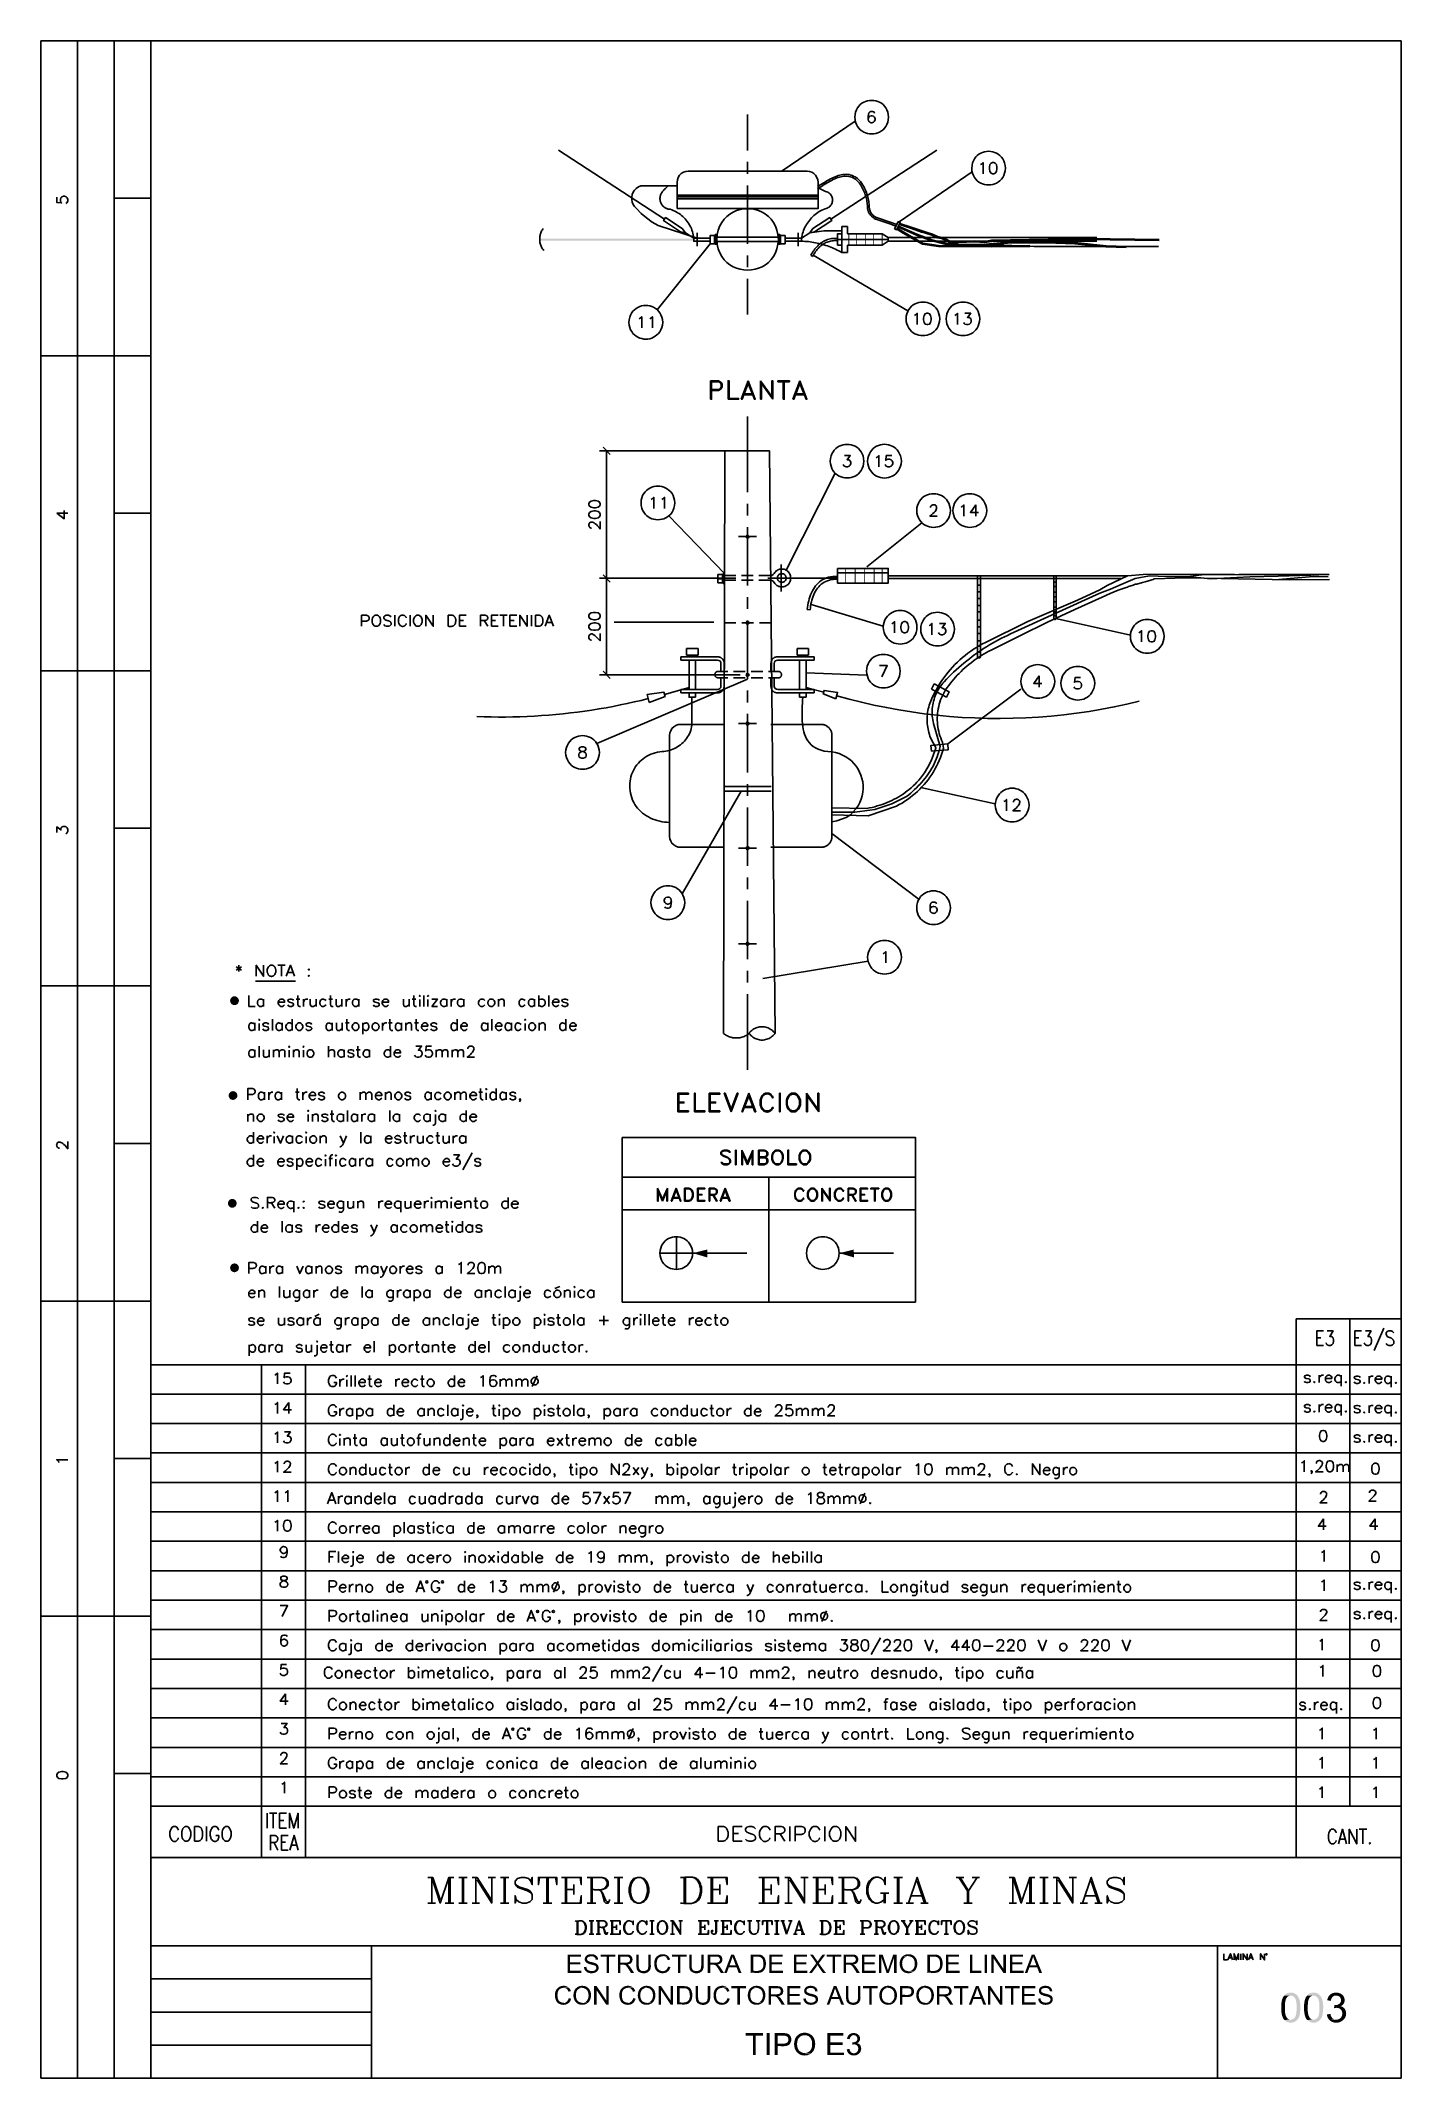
# Model space of a CAD drawing. Header units: millimetres. Extents: x 8 to 202, y 3 to 294.
import ezdxf

# ---------------------------------------------------------------- set-up
doc = ezdxf.new("R2010")
doc.units = ezdxf.units.MM
doc.layers.add('DGE_CONTORNOS', color=7, linetype='Continuous', lineweight=0)
doc.layers.add('DGE_RELLENO', color=7, linetype='Continuous', lineweight=0)

msp = doc.modelspace()

# ---------------------------------------------------------------- hatches: boundary and pattern name
at = {"layer": 'DGE_RELLENO', "true_color": 0x000000}
for points in [[(101.0497, 265.3736), (101.0497, 265.6487), (79.0575, 265.3736)], [(101.0497, 265.6487), (79.0575, 265.3736), (79.0575, 265.6487)], [(123.1265, 264.6539), (123.2323, 264.6539), (123.1265, 266.4742)], [(123.2323, 264.6539), (123.1265, 266.4742), (123.2323, 266.4742)], [(124.2483, 264.6539), (124.3542, 264.6539), (124.2483, 266.4742)], [(124.3542, 264.6539), (124.2483, 266.4742), (124.3542, 266.4742)], [(125.4972, 264.6539), (125.603, 264.6539), (125.4972, 266.4742)], [(125.603, 264.6539), (125.4972, 266.4742), (125.603, 266.4742)], [(126.619, 264.6539), (126.7037, 264.6539), (126.619, 266.4742)], [(126.7037, 264.6539), (126.619, 266.4742), (126.7037, 266.4742)], [(127.889, 264.6539), (127.9948, 264.6539), (127.889, 266.4742)], [(127.9948, 264.6539), (127.889, 266.4742), (127.9948, 266.4742)], [(122.682, 216.5209), (122.7878, 216.5209), (122.682, 218.6164)], [(122.7878, 216.5209), (122.682, 218.6164), (122.7878, 218.6164)], [(124.0367, 216.5209), (124.1425, 216.5209), (124.0367, 218.6164)], [(124.1425, 216.5209), (124.0367, 218.6164), (124.1425, 218.6164)], [(125.349, 216.5209), (125.4548, 216.5209), (125.349, 218.6164)], [(125.4548, 216.5209), (125.349, 218.6164), (125.4548, 218.6164)], [(126.746, 216.5209), (126.8518, 216.5209), (126.746, 218.6164)], [(126.8518, 216.5209), (126.746, 218.6164), (126.8518, 218.6164)], [(127.889, 216.5209), (127.9948, 216.5209), (127.889, 218.6164)], [(127.9948, 216.5209), (127.889, 218.6164), (127.9948, 218.6164)], [(34.9462, 157.1484), (34.9038, 156.9367), (35.5388, 156.9367)], [(35.0308, 157.3177), (34.9462, 157.1484), (35.5388, 156.9367)], [(35.1578, 157.4447), (35.0308, 157.3177), (35.5388, 156.9367)], [(35.3483, 157.5506), (35.1578, 157.4447), (35.5388, 156.9367)], [(35.5388, 157.5717), (35.3483, 157.5506), (35.5388, 156.9367)], [(35.7293, 157.5506), (35.5388, 157.5717), (35.5388, 156.9367)], [(35.8987, 157.4447), (35.7293, 157.5506), (35.5388, 156.9367)], [(36.0468, 157.3177), (35.8987, 157.4447), (35.5388, 156.9367)], [(36.1315, 157.1484), (36.0468, 157.3177), (35.5388, 156.9367)], [(36.1738, 156.9367), (36.1315, 157.1484), (35.5388, 156.9367)], [(34.9038, 156.9367), (34.9462, 156.7462), (35.5388, 156.9367)], [(34.9462, 156.7462), (35.0308, 156.5769), (35.5388, 156.9367)], [(35.0308, 156.5769), (35.1578, 156.4287), (35.5388, 156.9367)], [(35.1578, 156.4287), (35.3483, 156.3441), (35.5388, 156.9367)], [(35.3483, 156.3441), (35.5388, 156.3229), (35.5388, 156.9367)], [(35.5388, 156.3229), (35.7293, 156.3441), (35.5388, 156.9367)], [(35.7293, 156.3441), (35.8987, 156.4287), (35.5388, 156.9367)], [(35.8987, 156.4287), (36.0468, 156.5769), (35.5388, 156.9367)], [(36.0468, 156.5769), (36.1315, 156.7462), (35.5388, 156.9367)], [(36.1315, 156.7462), (36.1738, 156.9367), (35.5388, 156.9367)], [(34.7345, 143.6017), (34.6922, 143.4112), (35.3272, 143.4112)], [(34.6922, 143.4112), (34.7345, 143.2207), (35.3272, 143.4112)], [(34.8192, 143.7922), (34.7345, 143.6017), (35.3272, 143.4112)], [(34.7345, 143.2207), (34.8192, 143.0514), (35.3272, 143.4112)], [(34.9462, 143.9192), (34.8192, 143.7922), (35.3272, 143.4112)], [(34.8192, 143.0514), (34.9462, 142.9032), (35.3272, 143.4112)], [(35.1367, 144.0039), (34.9462, 143.9192), (35.3272, 143.4112)], [(34.9462, 142.9032), (35.1367, 142.8186), (35.3272, 143.4112)], [(35.3272, 144.0462), (35.1367, 144.0039), (35.3272, 143.4112)], [(35.1367, 142.8186), (35.3272, 142.7762), (35.3272, 143.4112)], [(35.5177, 144.0039), (35.3272, 144.0462), (35.3272, 143.4112)], [(35.687, 143.9192), (35.5177, 144.0039), (35.3272, 143.4112)], [(35.8352, 143.7922), (35.687, 143.9192), (35.3272, 143.4112)], [(35.9198, 143.6017), (35.8352, 143.7922), (35.3272, 143.4112)], [(35.9622, 143.4112), (35.9198, 143.6017), (35.3272, 143.4112)], [(35.3272, 142.7762), (35.5177, 142.8186), (35.3272, 143.4112)], [(35.5177, 142.8186), (35.687, 142.9032), (35.3272, 143.4112)], [(35.687, 142.9032), (35.8352, 143.0514), (35.3272, 143.4112)], [(35.8352, 143.0514), (35.9198, 143.2207), (35.3272, 143.4112)], [(35.9198, 143.2207), (35.9622, 143.4112), (35.3272, 143.4112)], [(34.6287, 128.2347), (34.5863, 128.0442), (35.2213, 128.0442)], [(34.5863, 128.0442), (34.6287, 127.8537), (35.2213, 128.0442)], [(34.7133, 128.4041), (34.6287, 128.2347), (35.2213, 128.0442)], [(34.6287, 127.8537), (34.7133, 127.6632), (35.2213, 128.0442)], [(34.8403, 128.5522), (34.7133, 128.4041), (35.2213, 128.0442)], [(34.7133, 127.6632), (34.8403, 127.5362), (35.2213, 128.0442)], [(35.0308, 128.6369), (34.8403, 128.5522), (35.2213, 128.0442)], [(34.8403, 127.5362), (35.0308, 127.4304), (35.2213, 128.0442)], [(35.2213, 128.6581), (35.0308, 128.6369), (35.2213, 128.0442)], [(35.0308, 127.4304), (35.2213, 127.4092), (35.2213, 128.0442)], [(35.4118, 128.6369), (35.2213, 128.6581), (35.2213, 128.0442)], [(35.5812, 128.5522), (35.4118, 128.6369), (35.2213, 128.0442)], [(35.7293, 128.4041), (35.5812, 128.5522), (35.2213, 128.0442)], [(35.814, 128.2347), (35.7293, 128.4041), (35.2213, 128.0442)], [(35.8563, 128.0442), (35.814, 128.2347), (35.2213, 128.0442)], [(35.2213, 127.4092), (35.4118, 127.4304), (35.2213, 128.0442)], [(35.4118, 127.4304), (35.5812, 127.5362), (35.2213, 128.0442)], [(35.5812, 127.5362), (35.7293, 127.6632), (35.2213, 128.0442)], [(35.7293, 127.6632), (35.814, 127.8537), (35.2213, 128.0442)], [(35.814, 127.8537), (35.8563, 128.0442), (35.2213, 128.0442)], [(35.0308, 119.1966), (34.9462, 119.0272), (35.5388, 118.8367)], [(35.1578, 119.3447), (35.0308, 119.1966), (35.5388, 118.8367)], [(35.3483, 119.4294), (35.1578, 119.3447), (35.5388, 118.8367)], [(35.5388, 119.4717), (35.3483, 119.4294), (35.5388, 118.8367)], [(35.7293, 119.4294), (35.5388, 119.4717), (35.5388, 118.8367)], [(35.8987, 119.3447), (35.7293, 119.4294), (35.5388, 118.8367)], [(36.0468, 119.1966), (35.8987, 119.3447), (35.5388, 118.8367)], [(36.1315, 119.0272), (36.0468, 119.1966), (35.5388, 118.8367)], [(102.9758, 121.4402), (102.997, 120.3184), (100.9015, 120.9322)], [(123.8885, 121.4402), (123.9097, 120.3184), (121.8142, 120.9322)], [(34.9462, 119.0272), (34.9038, 118.8367), (35.5388, 118.8367)], [(34.9038, 118.8367), (34.9462, 118.6462), (35.5388, 118.8367)], [(34.9462, 118.6462), (35.0308, 118.4557), (35.5388, 118.8367)], [(35.0308, 118.4557), (35.1578, 118.3287), (35.5388, 118.8367)], [(35.1578, 118.3287), (35.3483, 118.2441), (35.5388, 118.8367)], [(35.3483, 118.2441), (35.5388, 118.2017), (35.5388, 118.8367)], [(36.1738, 118.8367), (36.1315, 119.0272), (35.5388, 118.8367)], [(35.5388, 118.2017), (35.7293, 118.2441), (35.5388, 118.8367)], [(35.7293, 118.2441), (35.8987, 118.3287), (35.5388, 118.8367)], [(35.8987, 118.3287), (36.0468, 118.4557), (35.5388, 118.8367)], [(36.0468, 118.4557), (36.1315, 118.6462), (35.5388, 118.8367)], [(36.1315, 118.6462), (36.1738, 118.8367), (35.5388, 118.8367)], [(23.495, 34.8262), (23.749, 34.5722), (201.9935, 34.8262)], [(23.495, 3.2244), (23.749, 34.5722), (23.495, 34.8262)], [(23.749, 3.3514), (23.495, 3.2244), (23.749, 34.5722)], [(23.749, 34.5722), (201.9935, 34.8262), (201.8665, 34.5722)], [(201.9935, 34.8262), (201.8665, 34.5722), (201.9935, 34.6992)], [(201.9935, 34.6992), (201.8665, 34.5722), (201.9935, 3.2244)], [(201.8665, 34.5722), (201.9935, 3.2244), (201.8665, 3.3514)], [(84.963, 20.8774), (83.0792, 20.8774), (83.0792, 18.2527), (85.0265, 18.2527), (85.0265, 18.5702), (83.4178, 18.5702), (83.4178, 19.4592), (84.8783, 19.4592), (84.8783, 19.7556), (83.4178, 19.7556), (83.4178, 20.5599), (84.963, 20.5599)], [(86.4235, 20.9197), (86.3029, 20.9198), (86.1899, 20.9085), (86.0847, 20.8865), (85.9875, 20.8548), (85.8984, 20.8143), (85.8178, 20.7658), (85.7458, 20.7104), (85.6827, 20.6489), (85.6285, 20.5821), (85.5837, 20.511), (85.5482, 20.4365), (85.5225, 20.3595), (85.5066, 20.2808), (85.5007, 20.2014), (85.5052, 20.1222), (85.5202, 20.0441), (85.5458, 19.9679), (85.5824, 19.8946), (85.6301, 19.825), (85.6891, 19.7601), (85.7596, 19.7008), (85.8419, 19.6479), (85.9361, 19.6023), (86.0425, 19.5651), (86.064, 19.553), (86.0868, 19.5418), (86.1107, 19.5312), (86.1357, 19.5214), (86.1617, 19.5121), (86.1885, 19.5033), (86.2161, 19.4951), (86.2444, 19.4873), (86.2732, 19.4799), (86.3024, 19.4727), (86.3319, 19.4659), (86.3617, 19.4592), (86.3916, 19.4527), (86.4216, 19.4463), (86.4514, 19.4399), (86.481, 19.4335), (86.5104, 19.427), (86.5393, 19.4204), (86.5678, 19.4136), (86.5956, 19.4065), (86.6227, 19.3991), (86.649, 19.3914), (86.6743, 19.3832), (86.6987, 19.3745), (86.7185, 19.3698), (86.7381, 19.365), (86.7574, 19.3602), (86.7764, 19.3553), (86.7952, 19.3503), (86.8136, 19.345), (86.8318, 19.3396), (86.8497, 19.3339), (86.8674, 19.3278), (86.8847, 19.3213), (86.9018, 19.3145), (86.9187, 19.3071), (86.9352, 19.2992), (86.9515, 19.2907), (86.9676, 19.2816), (86.9834, 19.2718), (86.9989, 19.2612), (87.0142, 19.2499), (87.0293, 19.2378), (87.0441, 19.2248), (87.0586, 19.2108), (87.0729, 19.1959), (87.087, 19.1799), (87.1008, 19.1629), (87.122, 19.0994), (87.1432, 19.0359), (87.1643, 18.9724), (87.1643, 18.9512), (87.1432, 18.8665), (87.122, 18.8031), (87.0797, 18.7396), (86.995, 18.6549), (86.9315, 18.6126), (86.8045, 18.5491), (86.7566, 18.5435), (86.7087, 18.5388), (86.6607, 18.5347), (86.6127, 18.5312), (86.5647, 18.5284), (86.5165, 18.5261), (86.4684, 18.5243), (86.4201, 18.523), (86.3718, 18.5221), (86.3235, 18.5216), (86.2751, 18.5214), (86.2267, 18.5215), (86.1781, 18.5219), (86.1296, 18.5224), (86.0809, 18.5231), (86.0322, 18.5238), (85.9835, 18.5246), (85.9346, 18.5254), (85.8858, 18.5262), (85.8368, 18.5269), (85.7878, 18.5275), (85.7387, 18.5279), (85.6896, 18.528), (85.6403, 18.5279), (85.7051, 18.4559), (85.7817, 18.3929), (85.8686, 18.3389), (85.9644, 18.2939), (86.0675, 18.258), (86.1764, 18.2311), (86.2896, 18.2133), (86.4057, 18.2046), (86.5231, 18.205), (86.6402, 18.2144), (86.7557, 18.233), (86.868, 18.2608), (86.9756, 18.2977), (87.0769, 18.3437), (87.1706, 18.3989), (87.255, 18.4634), (87.3288, 18.537), (87.3903, 18.6198), (87.438, 18.7119), (87.4706, 18.8132), (87.4864, 18.9237), (87.4839, 19.0435), (87.4618, 19.1727), (87.4183, 19.3111), (87.3829, 19.3665), (87.3434, 19.417), (87.3001, 19.4627), (87.2533, 19.5041), (87.2034, 19.5415), (87.1507, 19.5752), (87.0953, 19.6055), (87.0378, 19.6328), (86.9783, 19.6574), (86.9172, 19.6796), (86.8548, 19.6997), (86.7914, 19.7181), (86.7273, 19.7351), (86.6628, 19.7511), (86.5982, 19.7664), (86.5338, 19.7812), (86.47, 19.7959), (86.4069, 19.811), (86.3451, 19.8266), (86.2847, 19.8431), (86.226, 19.8608), (86.1694, 19.8802), (86.1152, 19.9014), (86.0637, 19.9249), (86.0544, 19.9302), (86.045, 19.9351), (86.0355, 19.9399), (86.026, 19.9445), (86.0164, 19.9489), (86.0069, 19.9532), (85.9974, 19.9576), (85.988, 19.9619), (85.9787, 19.9663), (85.9695, 19.9708), (85.9605, 19.9754), (85.9517, 19.9803), (85.9432, 19.9855), (85.9349, 19.9909), (85.9269, 19.9967), (85.9192, 20.0029), (85.9119, 20.0096), (85.9049, 20.0167), (85.8984, 20.0244), (85.8923, 20.0328), (85.8867, 20.0417), (85.8817, 20.0514), (85.8771, 20.0618), (85.8732, 20.0731), (85.8659, 20.0954), (85.8593, 20.1155), (85.8534, 20.1336), (85.8481, 20.1499), (85.8435, 20.1646), (85.8395, 20.1779), (85.8362, 20.19), (85.8335, 20.201), (85.8314, 20.2112), (85.83, 20.2207), (85.8292, 20.2297), (85.829, 20.2384), (85.8294, 20.2471), (85.8304, 20.2558), (85.8321, 20.2649), (85.8343, 20.2744), (85.8371, 20.2846), (85.8405, 20.2956), (85.8445, 20.3077), (85.8491, 20.321), (85.8543, 20.3358), (85.86, 20.3522), (85.8663, 20.3704), (85.8732, 20.3906), (85.9155, 20.454), (85.979, 20.4964), (86.0637, 20.5387), (86.1272, 20.5811), (86.1907, 20.5811), (86.2753, 20.6022), (86.3388, 20.6022), (86.4447, 20.6234), (87.2278, 20.6234), (87.1978, 20.6511), (87.1687, 20.6769), (87.1404, 20.7009), (87.1127, 20.7231), (87.0855, 20.7437), (87.0587, 20.7627), (87.0322, 20.7801), (87.0058, 20.7962), (86.9795, 20.8108), (86.9531, 20.8242), (86.9265, 20.8364), (86.8996, 20.8475), (86.8723, 20.8575), (86.8444, 20.8665), (86.8158, 20.8746), (86.7864, 20.8819), (86.7561, 20.8885), (86.7247, 20.8944), (86.6922, 20.8996), (86.6585, 20.9044), (86.6233, 20.9087), (86.5866, 20.9126), (86.5483, 20.9163), (86.5082, 20.9197)], [(87.2278, 20.6234), (86.4447, 20.6234), (86.4623, 20.6174), (86.4795, 20.6126), (86.4963, 20.6089), (86.5127, 20.6061), (86.5289, 20.604), (86.5448, 20.6026), (86.5605, 20.6017), (86.5761, 20.601), (86.5915, 20.6006), (86.607, 20.6003), (86.6224, 20.5998), (86.6379, 20.599), (86.6536, 20.5979), (86.6693, 20.5962), (86.6853, 20.5939), (86.7016, 20.5907), (86.7181, 20.5865), (86.735, 20.5812), (86.7523, 20.5746), (86.7701, 20.5666), (86.7884, 20.5571), (86.8073, 20.5458), (86.8267, 20.5327), (86.8468, 20.5175), (86.868, 20.5065), (86.8874, 20.4949), (86.9053, 20.4826), (86.9216, 20.4698), (86.9366, 20.4564), (86.9502, 20.4425), (86.9627, 20.428), (86.974, 20.413), (86.9843, 20.3975), (86.9936, 20.3815), (87.0022, 20.365), (87.0099, 20.3481), (87.0171, 20.3307), (87.0237, 20.3129), (87.0298, 20.2948), (87.0355, 20.2762), (87.041, 20.2572), (87.0463, 20.2379), (87.0515, 20.2183), (87.0568, 20.1983), (87.0621, 20.178), (87.0676, 20.1574), (87.0735, 20.1365), (87.0797, 20.1154), (87.4183, 20.1366), (87.4145, 20.1557), (87.4109, 20.1748), (87.4075, 20.1939), (87.4042, 20.2128), (87.401, 20.2316), (87.3978, 20.2503), (87.3946, 20.2689), (87.3912, 20.2873), (87.3877, 20.3056), (87.3839, 20.3238), (87.3798, 20.3419), (87.3753, 20.3597), (87.3704, 20.3775), (87.3651, 20.395), (87.3591, 20.4124), (87.3526, 20.4296), (87.3453, 20.4466), (87.3373, 20.4634), (87.3285, 20.4801), (87.3188, 20.4965), (87.3082, 20.5127), (87.2966, 20.5286), (87.284, 20.5444), (87.2702, 20.5599)], [(89.8525, 20.8774), (87.7782, 20.8774), (87.7782, 20.5599), (88.646, 20.5599), (88.646, 18.2527), (88.9847, 18.2527), (88.9847, 20.5599), (89.8525, 20.5599)], [(91.3977, 20.8774), (90.2335, 20.8774), (90.2335, 18.2527), (90.5722, 18.2527), (90.5722, 19.4169), (90.6057, 19.4189), (90.6446, 19.4202), (90.6885, 19.4207), (90.7369, 19.4208), (90.7892, 19.4204), (90.8449, 19.4197), (90.9036, 19.419), (90.9648, 19.4182), (91.0278, 19.4176), (91.0923, 19.4173), (91.1577, 19.4175), (91.2236, 19.4182), (91.2893, 19.4197), (91.3545, 19.4219), (91.4186, 19.4252), (91.4811, 19.4297), (91.5415, 19.4354), (91.5993, 19.4425), (91.654, 19.4512), (91.7051, 19.4615), (91.7521, 19.4737), (91.7944, 19.4879), (91.8317, 19.5042), (91.8633, 19.5227), (91.9903, 19.5651), (92.0538, 19.6074), (92.1385, 19.6921), (92.1597, 19.6921), (90.5722, 19.7132), (90.5722, 20.5811), (91.3977, 20.5811), (92.1385, 20.6446), (92.1183, 20.6702), (92.097, 20.6936), (92.0747, 20.7149), (92.0516, 20.7343), (92.0275, 20.7519), (92.0027, 20.7677), (91.9771, 20.7818), (91.9508, 20.7944), (91.9239, 20.8057), (91.8964, 20.8156), (91.8684, 20.8243), (91.8399, 20.8319), (91.811, 20.8385), (91.7818, 20.8443), (91.7522, 20.8492), (91.7225, 20.8536), (91.6925, 20.8573), (91.6624, 20.8606), (91.6322, 20.8636), (91.6021, 20.8664), (91.5719, 20.8691), (91.5419, 20.8717), (91.512, 20.8744), (91.4823, 20.8774)], [(92.1385, 20.6446), (91.3977, 20.5811), (91.5247, 20.5811), (91.5882, 20.5599), (91.6728, 20.5599), (91.7363, 20.5387), (91.9057, 20.3694), (91.948, 20.3059), (91.948, 20.2424), (91.9692, 20.1577), (91.9692, 20.1366), (91.9661, 20.1187), (91.9622, 20.1005), (91.9575, 20.0818), (91.9521, 20.0629), (91.946, 20.0438), (91.9391, 20.0246), (91.9314, 20.0055), (91.9231, 19.9864), (91.914, 19.9676), (91.9042, 19.9491), (91.8936, 19.931), (91.8824, 19.9134), (91.8704, 19.8964), (91.8578, 19.8801), (91.8444, 19.8646), (91.8304, 19.8499), (91.8157, 19.8363), (91.8003, 19.8238), (91.7842, 19.8124), (91.7675, 19.8023), (91.7501, 19.7936), (91.7321, 19.7864), (91.7134, 19.7807), (91.694, 19.7767), (91.6728, 19.7556), (91.6305, 19.7556), (91.567, 19.7344), (91.4823, 19.7344), (91.3977, 19.7132), (90.5722, 19.7132), (92.1597, 19.6921), (92.1747, 19.7117), (92.1886, 19.731), (92.2015, 19.75), (92.2133, 19.7687), (92.2241, 19.7872), (92.2341, 19.8056), (92.2432, 19.8238), (92.2515, 19.8419), (92.2592, 19.86), (92.2661, 19.8781), (92.2725, 19.8962), (92.2783, 19.9144), (92.2837, 19.9328), (92.2886, 19.9514), (92.2933, 19.9702), (92.2976, 19.9893), (92.3017, 20.0088), (92.3056, 20.0286), (92.3094, 20.0488), (92.3132, 20.0695), (92.3169, 20.0907), (92.3208, 20.1124), (92.3248, 20.1347), (92.329, 20.1577), (92.329, 20.2212), (92.2867, 20.3482), (92.2655, 20.4329), (92.2443, 20.4964), (92.202, 20.5599), (92.202, 20.5811)], [(93.218, 20.8774), (92.8793, 20.8774), (92.8793, 19.0994), (92.9005, 19.0147), (92.9005, 18.9512), (92.9074, 18.9188), (92.9135, 18.8896), (92.9188, 18.8636), (92.9236, 18.8403), (92.9279, 18.8194), (92.9319, 18.8007), (92.9357, 18.784), (92.9394, 18.7688), (92.9431, 18.7549), (92.9471, 18.7421), (92.9513, 18.7299), (92.9559, 18.7183), (92.9611, 18.7067), (92.967, 18.695), (92.9737, 18.6829), (92.9813, 18.6701), (92.99, 18.6563), (92.9999, 18.6411), (93.011, 18.6244), (93.0237, 18.6058), (93.0378, 18.585), (93.0537, 18.5618), (93.0714, 18.5358), (93.091, 18.5067), (93.8742, 18.5279), (93.8074, 18.5264), (93.745, 18.5292), (93.6871, 18.5361), (93.6333, 18.547), (93.5835, 18.5616), (93.5377, 18.5799), (93.4957, 18.6017), (93.4573, 18.6268), (93.4223, 18.6551), (93.3907, 18.6864), (93.3623, 18.7206), (93.3369, 18.7574), (93.3145, 18.7968), (93.2948, 18.8386), (93.2777, 18.8826), (93.2631, 18.9287), (93.2508, 18.9767), (93.2407, 19.0265), (93.2327, 19.0779), (93.2265, 19.1307), (93.2221, 19.1848), (93.2193, 19.2401), (93.218, 19.2963), (93.218, 19.3534)], [(94.9325, 20.8774), (94.5938, 20.8774), (94.5938, 19.2899), (94.5727, 19.1841), (94.5727, 19.0994), (94.5515, 19.0359), (94.5515, 18.9512), (94.5303, 18.8877), (94.5092, 18.8242), (94.488, 18.7819), (94.4457, 18.7396), (94.4245, 18.6972), (94.4033, 18.6761), (94.361, 18.6549), (94.3187, 18.6126), (94.1282, 18.5491), (94.0435, 18.5279), (93.8742, 18.5279), (93.091, 18.5067), (93.1725, 18.4389), (93.2605, 18.3791), (93.3539, 18.3275), (93.452, 18.2843), (93.5536, 18.2495), (93.6579, 18.2232), (93.764, 18.2057), (93.871, 18.197), (93.9778, 18.1972), (94.0835, 18.2065), (94.1873, 18.2249), (94.2882, 18.2526), (94.3853, 18.2897), (94.4776, 18.3364), (94.5641, 18.3927), (94.6441, 18.4587), (94.7164, 18.5347), (94.7803, 18.6207), (94.8347, 18.7168), (94.8788, 18.8231), (94.9115, 18.9398), (94.932, 19.067), (94.9393, 19.2048), (94.9325, 19.3534)], [(96.647, 20.9197), (96.619, 20.9206), (96.5912, 20.9205), (96.5635, 20.9197), (96.536, 20.9181), (96.5087, 20.9157), (96.4815, 20.9126), (96.4545, 20.9088), (96.4276, 20.9044), (96.4008, 20.8993), (96.3742, 20.8936), (96.3477, 20.8874), (96.3213, 20.8807), (96.295, 20.8735), (96.2689, 20.8658), (96.2428, 20.8577), (96.2168, 20.8492), (96.191, 20.8404), (96.1652, 20.8313), (96.1395, 20.8218), (96.1139, 20.8122), (96.0883, 20.8022), (96.0628, 20.7922), (96.0374, 20.7819), (96.012, 20.7716), (96.012, 20.7504), (95.9334, 20.7052), (95.8608, 20.6545), (95.7942, 20.5987), (95.7335, 20.538), (95.6784, 20.473), (95.6289, 20.4039), (95.5849, 20.3311), (95.5462, 20.255), (95.5127, 20.176), (95.4842, 20.0944), (95.4607, 20.0105), (95.442, 19.9249), (95.4279, 19.8378), (95.4185, 19.7495), (95.4134, 19.6606), (95.4127, 19.5713), (95.4161, 19.4819), (95.4236, 19.393), (95.435, 19.3048), (95.4502, 19.2177), (95.469, 19.132), (95.4914, 19.0483), (95.5172, 18.9667), (95.5463, 18.8877), (95.5806, 18.8011), (95.6227, 18.7202), (95.6719, 18.645), (95.7278, 18.5756), (95.7897, 18.5119), (95.8571, 18.4541), (95.9294, 18.4021), (96.006, 18.3561), (96.0865, 18.3161), (96.1702, 18.2821), (96.2566, 18.2542), (96.3451, 18.2323), (96.4352, 18.2167), (96.5262, 18.2073), (96.6176, 18.2041), (96.7089, 18.2072), (96.7995, 18.2166), (96.8889, 18.2325), (96.9764, 18.2548), (97.0615, 18.2835), (97.1436, 18.3188), (97.2222, 18.3607), (97.2968, 18.4092), (97.3667, 18.4644), (97.2536, 18.4672), (97.1437, 18.4696), (97.0369, 18.4722), (96.9336, 18.4756), (96.8337, 18.4802), (96.7374, 18.4866), (96.6448, 18.4954), (96.5562, 18.5069), (96.4716, 18.5217), (96.3912, 18.5405), (96.3151, 18.5636), (96.2434, 18.5917), (96.1763, 18.6251), (96.1139, 18.6646), (96.0563, 18.7105), (96.0038, 18.7634), (95.9563, 18.8238), (95.9142, 18.8923), (95.8774, 18.9694), (95.8461, 19.0555), (95.8205, 19.1513), (95.8008, 19.2572), (95.7869, 19.3738), (95.7792, 19.5016), (95.7776, 19.6354), (95.7835, 19.7591), (95.7965, 19.8729), (95.8165, 19.9773), (95.8434, 20.0726), (95.8769, 20.1591), (95.9168, 20.2372), (95.9631, 20.3073), (96.0154, 20.3697), (96.0737, 20.4247), (96.1377, 20.4728), (96.2073, 20.5142), (96.2822, 20.5494), (96.3623, 20.5787), (96.4474, 20.6023), (96.5374, 20.6208), (96.632, 20.6344), (96.7311, 20.6435), (96.8344, 20.6485), (96.9419, 20.6496), (97.0532, 20.6473), (97.1683, 20.642), (97.287, 20.6339), (97.409, 20.6234), (97.3667, 20.6657), (97.3032, 20.7081), (97.2185, 20.7927), (97.028, 20.8562), (96.9433, 20.8774), (96.8798, 20.8986), (96.7952, 20.9197), (96.7317, 20.9197)], [(97.409, 20.6234), (96.647, 20.6234), (96.6971, 20.6209), (96.7447, 20.6168), (96.7897, 20.6109), (96.8324, 20.6034), (96.8728, 20.5942), (96.911, 20.5833), (96.9472, 20.5706), (96.9814, 20.5562), (97.0137, 20.54), (97.0442, 20.522), (97.0731, 20.5023), (97.1005, 20.4807), (97.1264, 20.4572), (97.151, 20.4319), (97.1743, 20.4047), (97.1965, 20.3757), (97.2176, 20.3447), (97.2378, 20.3118), (97.2572, 20.277), (97.2759, 20.2402), (97.294, 20.2014), (97.3115, 20.1606), (97.3287, 20.1179), (97.3455, 20.0731), (97.6842, 20.1577), (97.6717, 20.1947), (97.6605, 20.2271), (97.6505, 20.2554), (97.6416, 20.28), (97.6336, 20.3012), (97.6264, 20.3194), (97.6199, 20.3351), (97.6138, 20.3485), (97.6082, 20.3602), (97.6027, 20.3704), (97.5974, 20.3796), (97.592, 20.3882), (97.5864, 20.3965), (97.5804, 20.4049), (97.574, 20.4138), (97.567, 20.4236), (97.5593, 20.4348), (97.5507, 20.4475), (97.541, 20.4624), (97.5302, 20.4797), (97.5181, 20.4998), (97.5045, 20.5232), (97.4894, 20.5501), (97.4725, 20.5811)], [(100.0337, 20.8774), (97.9593, 20.8774), (97.9593, 20.5599), (98.8272, 20.5599), (98.8272, 18.2527), (99.1658, 18.2527), (99.1658, 20.5599), (100.0337, 20.5599)], [(100.7533, 20.8774), (100.4147, 20.8774), (100.4147, 19.0994), (100.4358, 19.0147), (100.4358, 18.9512), (100.4427, 18.9188), (100.4488, 18.8896), (100.4542, 18.8636), (100.459, 18.8403), (100.4633, 18.8194), (100.4673, 18.8007), (100.4711, 18.784), (100.4748, 18.7688), (100.4786, 18.7549), (100.4825, 18.7421), (100.4867, 18.7299), (100.4914, 18.7183), (100.4966, 18.7067), (100.5025, 18.695), (100.5092, 18.6829), (100.5168, 18.6701), (100.5255, 18.6563), (100.5354, 18.6411), (100.5465, 18.6244), (100.5591, 18.6058), (100.5733, 18.585), (100.5891, 18.5618), (100.6067, 18.5358), (100.6263, 18.5067), (101.4095, 18.5279), (101.3427, 18.5264), (101.2804, 18.5292), (101.2224, 18.5361), (101.1686, 18.547), (101.1189, 18.5616), (101.0731, 18.5799), (101.031, 18.6017), (100.9926, 18.6268), (100.9577, 18.6551), (100.926, 18.6864), (100.8976, 18.7206), (100.8723, 18.7574), (100.8498, 18.7968), (100.8301, 18.8386), (100.813, 18.8826), (100.7984, 18.9287), (100.7861, 18.9767), (100.776, 19.0265), (100.768, 19.0779), (100.7618, 19.1307), (100.7574, 19.1848), (100.7547, 19.2401), (100.7533, 19.2963), (100.7533, 19.3534)], [(102.4678, 20.8774), (102.1292, 20.8774), (102.1292, 19.2899), (102.108, 19.1841), (102.108, 19.0994), (102.0868, 19.0359), (102.0868, 18.9512), (102.0445, 18.8242), (102.0233, 18.7819), (101.981, 18.7396), (101.9598, 18.6972), (101.9387, 18.6761), (101.8963, 18.6549), (101.854, 18.6126), (101.6635, 18.5491), (101.5788, 18.5279), (101.4095, 18.5279), (100.6263, 18.5067), (100.7079, 18.4389), (100.7958, 18.3791), (100.8893, 18.3275), (100.9873, 18.2843), (101.0889, 18.2495), (101.1933, 18.2232), (101.2994, 18.2057), (101.4063, 18.197), (101.5131, 18.1972), (101.6189, 18.2065), (101.7227, 18.2249), (101.8236, 18.2526), (101.9206, 18.2897), (102.0129, 18.3364), (102.0995, 18.3927), (102.1794, 18.4587), (102.2518, 18.5347), (102.3156, 18.6207), (102.37, 18.7168), (102.4141, 18.8231), (102.4468, 18.9398), (102.4673, 19.067), (102.4746, 19.2048), (102.4678, 19.3534)], [(104.2247, 20.8774), (103.0605, 20.8774), (103.0605, 18.2527), (103.3992, 18.2527), (103.3992, 19.4169), (103.4327, 19.4189), (103.4716, 19.4202), (103.5155, 19.4207), (103.5639, 19.4208), (103.6162, 19.4204), (103.672, 19.4197), (103.7306, 19.419), (103.7918, 19.4182), (103.8548, 19.4176), (103.9193, 19.4173), (103.9847, 19.4175), (104.0506, 19.4182), (104.1163, 19.4197), (104.1815, 19.4219), (104.2456, 19.4252), (104.3081, 19.4297), (104.3685, 19.4354), (104.4263, 19.4425), (104.481, 19.4512), (104.5321, 19.4615), (104.5791, 19.4737), (104.6214, 19.4879), (104.6587, 19.5042), (104.6903, 19.5227), (104.8173, 19.5651), (104.8808, 19.6074), (104.9655, 19.6921), (104.9867, 19.6921), (103.3992, 19.7132), (103.3992, 20.5811), (104.2247, 20.5811), (104.9655, 20.6446), (104.9453, 20.6702), (104.924, 20.6936), (104.9017, 20.7149), (104.8786, 20.7343), (104.8545, 20.7519), (104.8297, 20.7677), (104.8041, 20.7818), (104.7778, 20.7944), (104.7509, 20.8057), (104.7234, 20.8156), (104.6954, 20.8243), (104.6669, 20.8319), (104.638, 20.8385), (104.6088, 20.8443), (104.5792, 20.8492), (104.5495, 20.8536), (104.5195, 20.8573), (104.4894, 20.8606), (104.4592, 20.8636), (104.4291, 20.8664), (104.3989, 20.8691), (104.3689, 20.8717), (104.339, 20.8744), (104.3093, 20.8774)], [(104.9655, 20.6446), (104.2247, 20.5811), (104.3517, 20.5811), (104.4152, 20.5599), (104.4998, 20.5599), (104.5633, 20.5387), (104.7327, 20.3694), (104.775, 20.3059), (104.775, 20.2424), (104.7962, 20.1577), (104.7962, 20.1366), (104.793, 20.1187), (104.7892, 20.1005), (104.7845, 20.0818), (104.7791, 20.0629), (104.773, 20.0438), (104.7661, 20.0246), (104.7584, 20.0055), (104.7501, 19.9864), (104.741, 19.9676), (104.7312, 19.9491), (104.7206, 19.931), (104.7094, 19.9134), (104.6974, 19.8964), (104.6848, 19.8801), (104.6714, 19.8646), (104.6574, 19.8499), (104.6427, 19.8363), (104.6273, 19.8238), (104.6112, 19.8124), (104.5945, 19.8023), (104.5771, 19.7936), (104.559, 19.7864), (104.5403, 19.7807), (104.521, 19.7767), (104.4998, 19.7556), (104.4575, 19.7556), (104.394, 19.7344), (104.3093, 19.7344), (104.2247, 19.7132), (103.3992, 19.7132), (104.9867, 19.6921), (105.0017, 19.7117), (105.0156, 19.731), (105.0285, 19.75), (105.0403, 19.7687), (105.0511, 19.7872), (105.0611, 19.8056), (105.0702, 19.8238), (105.0785, 19.8419), (105.0862, 19.86), (105.0931, 19.8781), (105.0995, 19.8962), (105.1053, 19.9144), (105.1107, 19.9328), (105.1156, 19.9514), (105.1202, 19.9702), (105.1246, 19.9893), (105.1286, 20.0088), (105.1326, 20.0286), (105.1364, 20.0488), (105.1401, 20.0695), (105.1439, 20.0907), (105.1478, 20.1124), (105.1518, 20.1347), (105.156, 20.1577), (105.156, 20.2212), (105.1137, 20.3482), (105.0925, 20.4329), (105.0713, 20.4964), (105.029, 20.5599), (105.029, 20.5811)], [(106.7858, 20.8774), (106.4048, 20.8774), (105.41, 18.2527), (105.7698, 18.2527), (106.0662, 19.0571), (107.1668, 19.0571), (106.1508, 19.3322), (106.174, 19.3824), (106.1967, 19.433), (106.2188, 19.484), (106.2405, 19.5354), (106.2617, 19.5871), (106.2824, 19.6391), (106.3027, 19.6914), (106.3225, 19.744), (106.342, 19.7969), (106.361, 19.8499), (106.3797, 19.9032), (106.398, 19.9566), (106.4159, 20.0102), (106.4335, 20.0639), (106.4508, 20.1177), (106.4679, 20.1716), (106.4846, 20.2255), (106.5011, 20.2795), (106.5173, 20.3334), (106.5333, 20.3873), (106.5491, 20.4412), (106.5647, 20.495), (106.5801, 20.5487), (106.5953, 20.6022)], [(106.7858, 20.8774), (106.5953, 20.6022), (106.5953, 20.5599), (106.6377, 20.4329), (106.6588, 20.3694), (106.68, 20.2847), (106.7223, 20.2212), (106.7435, 20.1366), (106.7858, 20.0519), (107.0398, 19.3322), (106.1508, 19.3322), (107.1668, 19.0571), (107.4632, 18.2527), (107.8653, 18.2527)], [(110.0878, 20.8774), (109.1777, 20.8774), (109.1777, 18.2527), (109.2485, 18.2612), (109.3218, 18.2665), (109.3972, 18.269), (109.4746, 18.2693), (109.5536, 18.2679), (109.6339, 18.2652), (109.7154, 18.2617), (109.7976, 18.2579), (109.8804, 18.2543), (109.9634, 18.2513), (110.0464, 18.2495), (110.1291, 18.2493), (110.2112, 18.2512), (110.2925, 18.2557), (110.3727, 18.2632), (110.4514, 18.2744), (110.5285, 18.2895), (110.6036, 18.3092), (110.6765, 18.3339), (110.7469, 18.364), (110.8146, 18.4001), (110.8791, 18.4427), (110.9404, 18.4922), (110.998, 18.5491), (109.5375, 18.5702), (109.5375, 20.5599), (110.0878, 20.5599), (110.998, 20.6022), (110.9617, 20.6329), (110.9266, 20.6608), (110.8926, 20.6862), (110.8596, 20.7091), (110.8275, 20.7298), (110.796, 20.7484), (110.765, 20.7649), (110.7344, 20.7796), (110.7041, 20.7926), (110.6738, 20.8041), (110.6434, 20.814), (110.6128, 20.8227), (110.5818, 20.8303), (110.5502, 20.8368), (110.518, 20.8425), (110.485, 20.8474), (110.4509, 20.8518), (110.4158, 20.8557), (110.3793, 20.8593), (110.3414, 20.8627), (110.302, 20.866), (110.2607, 20.8695), (110.2176, 20.8733), (110.1725, 20.8774)], [(110.998, 20.6022), (110.0878, 20.5599), (110.1273, 20.5623), (110.1663, 20.5637), (110.2048, 20.5641), (110.2429, 20.5634), (110.2804, 20.5615), (110.3174, 20.5584), (110.3538, 20.554), (110.3895, 20.5483), (110.4246, 20.5411), (110.459, 20.5325), (110.4927, 20.5223), (110.5256, 20.5105), (110.5577, 20.4971), (110.589, 20.4819), (110.6195, 20.465), (110.6491, 20.4461), (110.6777, 20.4254), (110.7054, 20.4027), (110.7321, 20.3779), (110.7578, 20.351), (110.7825, 20.322), (110.8061, 20.2907), (110.8285, 20.2572), (110.8498, 20.2212), (110.871, 20.2212), (110.9113, 20.0792), (110.9443, 19.9421), (110.9697, 19.8099), (110.9875, 19.683), (110.9975, 19.5616), (110.9996, 19.4458), (110.9937, 19.3359), (110.9797, 19.232), (110.9573, 19.1345), (110.9265, 19.0435), (110.8872, 18.9592), (110.8391, 18.8818), (110.7823, 18.8115), (110.7165, 18.7486), (110.6416, 18.6933), (110.5575, 18.6457), (110.4641, 18.6061), (110.3612, 18.5747), (110.2487, 18.5518), (110.1264, 18.5374), (109.9943, 18.5318), (109.8522, 18.5353), (109.7, 18.548), (109.5375, 18.5702), (110.998, 18.5491), (111.0615, 18.6126), (111.1038, 18.6761), (111.125, 18.7184), (111.1673, 18.7607), (111.2097, 18.8242), (111.2308, 18.9089), (111.252, 18.9724), (111.2644, 19.0034), (111.2753, 19.0322), (111.2849, 19.0591), (111.2932, 19.0843), (111.3003, 19.1079), (111.3064, 19.1301), (111.3116, 19.1511), (111.3159, 19.171), (111.3195, 19.1902), (111.3224, 19.2087), (111.3249, 19.2267), (111.3269, 19.2444), (111.3286, 19.262), (111.3301, 19.2797), (111.3315, 19.2977), (111.333, 19.3161), (111.3345, 19.3351), (111.3363, 19.355), (111.3385, 19.3758), (111.341, 19.3979), (111.3441, 19.4213), (111.3479, 19.4463), (111.3524, 19.473), (111.3578, 19.5016), (111.3582, 19.5488), (111.3577, 19.596), (111.3562, 19.6432), (111.3538, 19.6904), (111.3504, 19.7374), (111.3459, 19.7843), (111.3403, 19.8309), (111.3336, 19.8774), (111.3257, 19.9236), (111.3167, 19.9695), (111.3063, 20.015), (111.2947, 20.0602), (111.2818, 20.105), (111.2675, 20.1493), (111.2518, 20.1932), (111.2346, 20.2365), (111.2159, 20.2793), (111.1958, 20.3215), (111.174, 20.363), (111.1507, 20.4039), (111.1256, 20.444), (111.099, 20.4834), (111.0705, 20.5221), (111.0403, 20.5599)], [(113.7285, 20.8774), (111.8447, 20.8774), (111.8447, 18.2527), (113.792, 18.2527), (113.792, 18.5702), (112.1833, 18.5702), (112.1833, 19.4592), (113.6438, 19.4592), (113.6438, 19.7556), (112.1833, 19.7556), (112.1833, 20.5599), (113.7285, 20.5599)], [(117.221, 20.8774), (115.3372, 20.8774), (115.3372, 18.2527), (117.2845, 18.2527), (117.2845, 18.5702), (115.6758, 18.5702), (115.6758, 19.4592), (117.1363, 19.4592), (117.1363, 19.7556), (115.6758, 19.7556), (115.6758, 20.5599), (117.221, 20.5599)], [(118.0465, 20.8774), (117.6232, 20.8774), (117.7085, 20.7727), (117.7922, 20.667), (117.8744, 20.5604), (117.9551, 20.453), (118.0346, 20.3449), (118.1129, 20.2361), (118.1903, 20.1267), (118.2668, 20.0168), (118.3426, 19.9064), (118.4178, 19.7958), (118.4925, 19.6848), (118.5669, 19.5737), (118.6412, 19.4624), (118.7154, 19.3511), (118.7898, 19.2398), (118.8643, 19.1286), (118.9393, 19.0177), (119.0147, 18.9069), (119.0908, 18.7966), (119.1677, 18.6867), (119.2455, 18.5772), (119.3244, 18.4684), (119.4044, 18.3602), (119.4858, 18.2527), (119.9092, 18.2527), (119.8463, 18.3329), (119.7842, 18.4132), (119.7228, 18.4937), (119.6621, 18.5743), (119.6021, 18.655), (119.5426, 18.7359), (119.4836, 18.8169), (119.4251, 18.8979), (119.367, 18.9791), (119.3093, 19.0603), (119.2519, 19.1416), (119.1948, 19.2229), (119.1379, 19.3044), (119.0812, 19.3858), (119.0246, 19.4673), (118.968, 19.5487), (118.9115, 19.6302), (118.855, 19.7117), (118.7983, 19.7932), (118.7416, 19.8747), (118.6846, 19.9561), (118.6274, 20.0375), (118.57, 20.1188), (118.5122, 20.2001)], [(119.8457, 20.8774), (119.4647, 20.8774), (119.4229, 20.8344), (119.3831, 20.7918), (119.3453, 20.7495), (119.3093, 20.7075), (119.2749, 20.6657), (119.242, 20.6241), (119.2104, 20.5828), (119.1799, 20.5415), (119.1505, 20.5005), (119.1219, 20.4595), (119.094, 20.4187), (119.0666, 20.3779), (119.0396, 20.3371), (119.0129, 20.2963), (118.9862, 20.2555), (118.9594, 20.2146), (118.9324, 20.1737), (118.905, 20.1327), (118.8771, 20.0915), (118.8485, 20.0501), (118.819, 20.0086), (118.7885, 19.9668), (118.7568, 19.9248), (118.7238, 19.8826), (118.9143, 19.6286)], [(122.0893, 20.8774), (120.015, 20.8774), (120.015, 20.5599), (120.8828, 20.5599), (120.8828, 18.2527), (121.2215, 18.2527), (121.2215, 20.5599), (122.0893, 20.5599)], [(123.6133, 20.8774), (122.4492, 20.8774), (122.4492, 18.2527), (122.7878, 18.2527), (122.7878, 19.4169), (122.8213, 19.4189), (122.8603, 19.4202), (122.9042, 19.4207), (122.9526, 19.4208), (123.0049, 19.4204), (123.0606, 19.4197), (123.1193, 19.419), (123.1804, 19.4182), (123.2435, 19.4176), (123.308, 19.4173), (123.3734, 19.4175), (123.4392, 19.4182), (123.505, 19.4197), (123.5702, 19.4219), (123.6343, 19.4252), (123.6967, 19.4297), (123.7571, 19.4354), (123.8149, 19.4425), (123.8696, 19.4512), (123.9207, 19.4615), (123.9677, 19.4737), (124.0101, 19.4879), (124.0474, 19.5042), (124.079, 19.5227), (124.206, 19.5651), (124.2695, 19.6074), (124.3542, 19.6921), (124.3753, 19.6921), (122.7878, 19.7132), (122.7878, 20.5811), (123.6133, 20.5811), (124.3542, 20.6446), (124.3339, 20.6702), (124.3126, 20.6936), (124.2904, 20.7149), (124.2672, 20.7343), (124.2432, 20.7519), (124.2184, 20.7677), (124.1928, 20.7818), (124.1665, 20.7944), (124.1396, 20.8057), (124.1121, 20.8156), (124.0841, 20.8243), (124.0556, 20.8319), (124.0267, 20.8385), (123.9974, 20.8443), (123.9679, 20.8492), (123.9381, 20.8536), (123.9082, 20.8573), (123.8781, 20.8606), (123.8479, 20.8636), (123.8177, 20.8664), (123.7876, 20.8691), (123.7576, 20.8717), (123.7277, 20.8744), (123.698, 20.8774)], [(124.3542, 20.6446), (123.6133, 20.5811), (123.7403, 20.5811), (123.8038, 20.5599), (123.8885, 20.5599), (123.952, 20.5387), (124.1213, 20.3694), (124.1637, 20.3059), (124.1637, 20.2424), (124.1848, 20.1577), (124.1848, 20.1366), (124.1817, 20.1187), (124.1778, 20.1005), (124.1732, 20.0818), (124.1678, 20.0629), (124.1616, 20.0438), (124.1547, 20.0246), (124.1471, 20.0055), (124.1387, 19.9864), (124.1296, 19.9676), (124.1198, 19.9491), (124.1093, 19.931), (124.0981, 19.9134), (124.0861, 19.8964), (124.0735, 19.8801), (124.0601, 19.8646), (124.0461, 19.8499), (124.0314, 19.8363), (124.016, 19.8238), (123.9999, 19.8124), (123.9832, 19.8023), (123.9658, 19.7936), (123.9477, 19.7864), (123.929, 19.7807), (123.9097, 19.7767), (123.8885, 19.7556), (123.8462, 19.7556), (123.7827, 19.7344), (123.698, 19.7344), (123.6133, 19.7132), (122.7878, 19.7132), (124.3753, 19.6921), (124.3904, 19.7117), (124.4043, 19.731), (124.4171, 19.75), (124.429, 19.7687), (124.4398, 19.7872), (124.4498, 19.8056), (124.4589, 19.8238), (124.4672, 19.8419), (124.4748, 19.86), (124.4818, 19.8781), (124.4882, 19.8962), (124.494, 19.9144), (124.4994, 19.9328), (124.5043, 19.9514), (124.5089, 19.9702), (124.5132, 19.9893), (124.5173, 20.0088), (124.5212, 20.0286), (124.525, 20.0488), (124.5288, 20.0695), (124.5326, 20.0907), (124.5365, 20.1124), (124.5405, 20.1347), (124.5447, 20.1577), (124.5447, 20.2212), (124.5023, 20.3482), (124.4812, 20.4329), (124.46, 20.4964), (124.4177, 20.5599), (124.4177, 20.5811)], [(126.9577, 20.8774), (125.0738, 20.8774), (125.0738, 18.2527), (127.0212, 18.2527), (127.0212, 18.5702), (125.4125, 18.5702), (125.4125, 19.4592), (126.873, 19.4592), (126.873, 19.7556), (125.4125, 19.7556), (125.4125, 20.5599), (126.9577, 20.5599)], [(128.016, 20.8774), (127.4868, 20.8774), (127.4868, 18.2527), (127.8255, 18.2527), (127.8255, 20.4752)], [(128.016, 20.8774), (127.8255, 20.4752), (128.5663, 18.2527), (128.7568, 18.6337), (128.7357, 18.6549), (128.7357, 18.7184), (128.7145, 18.7819), (128.6722, 18.8454), (128.6298, 19.0147)], [(129.9845, 20.8774), (129.5188, 20.8774), (128.8838, 19.0571), (128.8627, 18.9512), (128.8415, 18.8877), (128.7992, 18.8031), (128.7568, 18.6761), (128.7568, 18.6337), (128.5663, 18.2527), (128.8838, 18.2527), (129.6458, 20.454)], [(129.9845, 20.8774), (129.6458, 20.454), (129.6458, 18.2527), (129.9845, 18.2527)], [(130.8947, 20.6446), (130.8619, 20.621), (130.8307, 20.5961), (130.8013, 20.5699), (130.7734, 20.5424), (130.747, 20.5139), (130.722, 20.4843), (130.6985, 20.4536), (130.6763, 20.422), (130.6553, 20.3895), (130.6355, 20.3562), (130.6169, 20.3221), (130.5994, 20.2874), (130.5829, 20.252), (130.5673, 20.216), (130.5526, 20.1796), (130.5388, 20.1427), (130.5257, 20.1055), (130.5133, 20.068), (130.5015, 20.0302), (130.4903, 19.9923), (130.4797, 19.9543), (130.4695, 19.9162), (130.4597, 19.8782), (130.4502, 19.8402), (130.4504, 19.8069), (130.4501, 19.7773), (130.4493, 19.751), (130.4482, 19.7277), (130.4468, 19.7071), (130.4451, 19.6888), (130.4433, 19.6724), (130.4413, 19.6576), (130.4393, 19.6441), (130.4373, 19.6315), (130.4355, 19.6194), (130.4338, 19.6075), (130.4323, 19.5955), (130.4311, 19.583), (130.4303, 19.5696), (130.4299, 19.555), (130.43, 19.5389), (130.4306, 19.5209), (130.4319, 19.5006), (130.4339, 19.4778), (130.4367, 19.452), (130.4402, 19.4229), (130.4447, 19.3901), (130.4502, 19.3534), (130.4496, 19.3378), (130.4503, 19.3211), (130.4521, 19.3034), (130.4549, 19.2847), (130.4586, 19.2651), (130.4631, 19.2448), (130.4684, 19.2239), (130.4742, 19.2024), (130.4806, 19.1805), (130.4875, 19.1582), (130.4947, 19.1357), (130.5022, 19.113), (130.5098, 19.0903), (130.5175, 19.0677), (130.5251, 19.0452), (130.5326, 19.0229), (130.54, 19.0011), (130.547, 18.9797), (130.5536, 18.9588), (130.5597, 18.9386), (130.5652, 18.9192), (130.57, 18.9007), (130.574, 18.8831), (130.5772, 18.8665), (130.5983, 18.8665), (130.6424, 18.7778), (130.6932, 18.6955), (130.7501, 18.6195), (130.8127, 18.5499), (130.8805, 18.4867), (130.953, 18.4299), (131.0298, 18.3794), (131.1104, 18.3354), (131.1943, 18.2978), (131.281, 18.2666), (131.3701, 18.2418), (131.461, 18.2235), (131.5533, 18.2116), (131.6466, 18.2061), (131.7403, 18.207), (131.8339, 18.2145), (131.9271, 18.2283), (132.0192, 18.2487), (132.1099, 18.2755), (132.1986, 18.3088), (132.2849, 18.3485), (132.3683, 18.3948), (132.4483, 18.4475), (132.5245, 18.5067), (132.4071, 18.498), (132.2923, 18.4904), (132.1803, 18.4846), (132.0712, 18.4809), (131.9652, 18.4798), (131.8625, 18.4816), (131.7634, 18.4869), (131.6679, 18.4961), (131.5762, 18.5095), (131.4887, 18.5277), (131.4053, 18.5511), (131.3263, 18.58), (131.252, 18.615), (131.1824, 18.6565), (131.1177, 18.7048), (131.0582, 18.7606), (131.004, 18.8241), (130.9553, 18.8958), (130.9123, 18.9761), (130.8751, 19.0655), (130.844, 19.1645), (130.8192, 19.2734), (130.8007, 19.3926), (130.7888, 19.5227), (130.7899, 19.5979), (130.7937, 19.6715), (130.8003, 19.7434), (130.8098, 19.8135), (130.8222, 19.8817), (130.8376, 19.9479), (130.8561, 20.0118), (130.8777, 20.0733), (130.9025, 20.1323), (130.9306, 20.1887), (130.9619, 20.2424), (130.9967, 20.2931), (131.0348, 20.3407), (131.0765, 20.3852), (131.1217, 20.4263), (131.1705, 20.4639), (131.2231, 20.498), (131.2793, 20.5283), (131.3394, 20.5547), (131.4033, 20.577), (131.4712, 20.5952), (131.5431, 20.6091), (131.619, 20.6185), (131.699, 20.6234)], [(131.699, 20.9197), (131.6628, 20.9208), (131.6265, 20.9208), (131.5902, 20.9198), (131.5539, 20.9176), (131.5177, 20.9144), (131.4816, 20.9101), (131.4456, 20.9047), (131.4099, 20.8982), (131.3743, 20.8906), (131.3391, 20.8819), (131.3041, 20.8721), (131.2694, 20.8612), (131.2352, 20.8493), (131.2014, 20.8362), (131.168, 20.822), (131.1351, 20.8068), (131.1028, 20.7904), (131.071, 20.7729), (131.0398, 20.7543), (131.0093, 20.7346), (130.9795, 20.7137), (130.9505, 20.6918), (130.9222, 20.6687), (130.8947, 20.6446), (131.0041, 20.6503), (131.1117, 20.6547), (131.2174, 20.6576), (131.3208, 20.6584), (131.4218, 20.6569), (131.5202, 20.6525), (131.6156, 20.645), (131.708, 20.6339), (131.7971, 20.6188), (131.8826, 20.5994), (131.9645, 20.5752), (132.0423, 20.5459), (132.116, 20.511), (132.1852, 20.4702), (132.2499, 20.4231), (132.3097, 20.3692), (132.3645, 20.3083), (132.414, 20.2398), (132.458, 20.1635), (132.4963, 20.0789), (132.5286, 19.9856), (132.5548, 19.8832), (132.5747, 19.7714), (132.588, 19.6497), (132.5913, 19.5769), (132.591, 19.5043), (132.5872, 19.4323), (132.5798, 19.3611), (132.5689, 19.291), (132.5544, 19.2222), (132.5363, 19.1551), (132.5147, 19.0898), (132.4895, 19.0265), (132.4607, 18.9657), (132.4283, 18.9075), (132.3923, 18.8521), (132.3528, 18.7999), (132.3096, 18.7511), (132.2628, 18.706), (132.2123, 18.6648), (132.1583, 18.6277), (132.1006, 18.5951), (132.0393, 18.5671), (131.9743, 18.5441), (131.9057, 18.5263), (131.8334, 18.514), (131.7574, 18.5074), (131.6778, 18.5067), (132.5245, 18.5067), (132.5668, 18.5491), (132.6092, 18.6126), (132.6727, 18.6549), (132.715, 18.7184), (132.7198, 18.7333), (132.7252, 18.7479), (132.7309, 18.7623), (132.737, 18.7765), (132.7435, 18.7904), (132.7502, 18.8042), (132.7572, 18.8178), (132.7643, 18.8314), (132.7716, 18.8448), (132.7789, 18.8582), (132.7863, 18.8716), (132.7937, 18.8849), (132.801, 18.8984), (132.8082, 18.9118), (132.8153, 18.9254), (132.8221, 18.9391), (132.8286, 18.953), (132.8349, 18.9671), (132.8408, 18.9814), (132.8463, 18.9959), (132.8513, 19.0107), (132.8558, 19.0258), (132.8598, 19.0412), (132.8632, 19.0571), (132.8737, 19.0845), (132.8837, 19.1142), (132.893, 19.1459), (132.9016, 19.1795), (132.9096, 19.2146), (132.9168, 19.2512), (132.9233, 19.289), (132.9291, 19.3278), (132.9341, 19.3675), (132.9383, 19.4078), (132.9418, 19.4485), (132.9444, 19.4894), (132.9462, 19.5303), (132.9471, 19.5711), (132.9472, 19.6115), (132.9463, 19.6513), (132.9446, 19.6903), (132.9419, 19.7284), (132.9383, 19.7652), (132.9338, 19.8007), (132.9282, 19.8346), (132.9217, 19.8668), (132.9141, 19.8969), (132.9055, 19.9249), (132.8905, 19.9961), (132.8719, 20.0654), (132.8499, 20.1327), (132.8244, 20.1978), (132.7956, 20.2607), (132.7637, 20.3213), (132.7286, 20.3796), (132.6906, 20.4353), (132.6497, 20.4885), (132.6061, 20.5391), (132.5598, 20.5869), (132.5109, 20.6319), (132.4595, 20.6739), (132.4058, 20.713), (132.3499, 20.749), (132.2918, 20.7818), (132.2317, 20.8114), (132.1696, 20.8376), (132.1058, 20.8604), (132.0401, 20.8796), (131.9729, 20.8953), (131.9041, 20.9072), (131.834, 20.9154), (131.7625, 20.9197)], [(135.2973, 20.8774), (134.3872, 20.8774), (134.3872, 18.2527), (134.458, 18.2612), (134.5313, 18.2665), (134.6067, 18.269), (134.6841, 18.2693), (134.7631, 18.2679), (134.8435, 18.2652), (134.9249, 18.2617), (135.0072, 18.2579), (135.09, 18.2543), (135.173, 18.2513), (135.256, 18.2495), (135.3387, 18.2493), (135.4209, 18.2512), (135.5022, 18.2557), (135.5823, 18.2632), (135.6611, 18.2744), (135.7382, 18.2895), (135.8133, 18.3092), (135.8862, 18.3339), (135.9566, 18.364), (136.0242, 18.4001), (136.0887, 18.4427), (136.1499, 18.4922), (136.2075, 18.5491), (134.747, 18.5702), (134.747, 20.5599), (135.2973, 20.5599), (136.2075, 20.6022), (136.1711, 20.6329), (136.1361, 20.6608), (136.1021, 20.6862), (136.0691, 20.7091), (136.037, 20.7298), (136.0055, 20.7484), (135.9745, 20.7649), (135.9439, 20.7796), (135.9136, 20.7926), (135.8833, 20.8041), (135.8529, 20.814), (135.8223, 20.8227), (135.7913, 20.8303), (135.7597, 20.8368), (135.7275, 20.8425), (135.6945, 20.8474), (135.6605, 20.8518), (135.6253, 20.8557), (135.5888, 20.8593), (135.5509, 20.8627), (135.5115, 20.866), (135.4703, 20.8695), (135.4271, 20.8733), (135.382, 20.8774)], [(136.2075, 20.6022), (135.2973, 20.5599), (135.3368, 20.5623), (135.3758, 20.5637), (135.4143, 20.5641), (135.4524, 20.5634), (135.4899, 20.5615), (135.5269, 20.5584), (135.5632, 20.554), (135.599, 20.5483), (135.6341, 20.5411), (135.6685, 20.5325), (135.7022, 20.5223), (135.7351, 20.5105), (135.7672, 20.4971), (135.7985, 20.4819), (135.829, 20.465), (135.8586, 20.4461), (135.8872, 20.4254), (135.9149, 20.4027), (135.9416, 20.3779), (135.9673, 20.351), (135.992, 20.322), (136.0156, 20.2907), (136.038, 20.2572), (136.0593, 20.2212), (136.0805, 20.2212), (136.1208, 20.0792), (136.1538, 19.942), (136.1792, 19.8098), (136.197, 19.6829), (136.207, 19.5614), (136.2091, 19.4456), (136.2032, 19.3357), (136.1892, 19.2319), (136.1668, 19.1343), (136.136, 19.0433), (136.0966, 18.959), (136.0486, 18.8816), (135.9918, 18.8114), (135.926, 18.7485), (135.8511, 18.6932), (135.767, 18.6456), (135.6736, 18.6061), (135.5707, 18.5747), (135.4582, 18.5517), (135.3359, 18.5374), (135.2038, 18.5318), (135.0617, 18.5353), (134.9095, 18.548), (134.747, 18.5702), (136.2075, 18.5491), (136.271, 18.6126), (136.3133, 18.6761), (136.3345, 18.7184), (136.3768, 18.7607), (136.4192, 18.8242), (136.4403, 18.9089), (136.4615, 18.9724), (136.4739, 19.0034), (136.4848, 19.0322), (136.4944, 19.0591), (136.5027, 19.0843), (136.5098, 19.1079), (136.5159, 19.1301), (136.5211, 19.1511), (136.5254, 19.171), (136.529, 19.1902), (136.5319, 19.2087), (136.5344, 19.2267), (136.5364, 19.2444), (136.5381, 19.262), (136.5396, 19.2797), (136.541, 19.2977), (136.5425, 19.3161), (136.544, 19.3351), (136.5458, 19.355), (136.548, 19.3758), (136.5505, 19.3979), (136.5536, 19.4213), (136.5574, 19.4463), (136.5619, 19.473), (136.5673, 19.5016), (136.5677, 19.5488), (136.5672, 19.596), (136.5657, 19.6432), (136.5633, 19.6904), (136.5599, 19.7374), (136.5554, 19.7843), (136.5498, 19.8309), (136.5431, 19.8774), (136.5352, 19.9236), (136.5262, 19.9695), (136.5158, 20.015), (136.5042, 20.0602), (136.4913, 20.105), (136.477, 20.1493), (136.4613, 20.1932), (136.4441, 20.2365), (136.4254, 20.2793), (136.4053, 20.3215), (136.3835, 20.363), (136.3601, 20.4039), (136.3351, 20.444), (136.3084, 20.4834), (136.28, 20.5221), (136.2498, 20.5599)], [(138.9168, 20.8774), (137.033, 20.8774), (137.033, 18.2527), (138.9803, 18.2527), (138.9803, 18.5702), (137.3717, 18.5702), (137.3717, 19.4592), (138.8322, 19.4592), (138.8322, 19.7556), (137.3717, 19.7556), (137.3717, 20.5599), (138.9168, 20.5599)], [(140.8007, 20.8774), (140.462, 20.8774), (140.462, 18.2527), (142.0918, 18.2527), (142.0918, 18.5702), (140.8007, 18.5702)], [(142.5575, 20.8774), (142.9173, 20.8774), (142.9173, 18.2527), (142.5575, 18.2527), (142.5575, 20.8774)], [(143.8698, 20.8774), (143.51, 20.8774), (143.51, 18.2527), (143.8487, 18.2527), (143.8487, 20.3059)], [(143.8698, 20.8774), (143.8487, 20.3059), (145.2245, 18.2527), (145.2457, 18.8242)], [(145.5843, 20.8774), (145.2457, 20.8774), (145.2457, 18.8242), (145.2245, 18.2527), (145.5843, 18.2527)], [(148.0397, 20.8774), (146.1558, 20.8774), (146.1558, 18.2527), (148.1032, 18.2527), (148.1032, 18.5702), (146.4945, 18.5702), (146.4945, 19.4592), (147.955, 19.4592), (147.955, 19.7556), (146.4945, 19.7556), (146.4945, 20.5599), (148.0397, 20.5599)], [(149.6695, 20.8774), (149.2885, 20.8774), (148.2937, 18.2527), (148.6535, 18.2527), (148.9498, 19.0571), (150.0505, 19.0571), (149.0345, 19.3322), (149.0577, 19.3824), (149.0804, 19.433), (149.1025, 19.484), (149.1242, 19.5354), (149.1453, 19.5871), (149.1661, 19.6391), (149.1863, 19.6914), (149.2062, 19.744), (149.2256, 19.7969), (149.2447, 19.8499), (149.2633, 19.9032), (149.2816, 19.9566), (149.2996, 20.0102), (149.3172, 20.0639), (149.3345, 20.1177), (149.3515, 20.1716), (149.3683, 20.2255), (149.3847, 20.2795), (149.401, 20.3334), (149.417, 20.3873), (149.4328, 20.4412), (149.4483, 20.495), (149.4638, 20.5487), (149.479, 20.6022)], [(149.6695, 20.8774), (149.479, 20.6022), (149.479, 20.5599), (149.5213, 20.4329), (149.5425, 20.3694), (149.5637, 20.2847), (149.606, 20.2212), (149.6272, 20.1366), (149.6695, 20.0519), (149.9235, 19.3322), (149.0345, 19.3322), (150.0505, 19.0571), (150.3468, 18.2527), (150.749, 18.2527)], [(85.725, 19.1206), (85.4075, 19.0994), (85.4063, 19.0722), (85.4056, 19.048), (85.4052, 19.0264), (85.4053, 19.0073), (85.4058, 18.9903), (85.4067, 18.9753), (85.4079, 18.9619), (85.4095, 18.95), (85.4114, 18.9391), (85.4136, 18.9292), (85.4162, 18.9199), (85.419, 18.911), (85.4221, 18.9022), (85.4255, 18.8933), (85.4292, 18.8839), (85.4331, 18.8739), (85.4372, 18.863), (85.4415, 18.8509), (85.446, 18.8374), (85.4507, 18.8223), (85.4556, 18.8051), (85.4606, 18.7858), (85.4657, 18.764), (85.471, 18.7396), (85.5133, 18.6761), (85.5557, 18.6337), (85.5768, 18.5702), (85.6403, 18.5279), (86.5082, 18.5279), (86.4637, 18.5263), (86.4195, 18.5265), (86.3757, 18.5283), (86.3325, 18.532), (86.2899, 18.5375), (86.2481, 18.5449), (86.2071, 18.5541), (86.1671, 18.5653), (86.1281, 18.5784), (86.0904, 18.5936), (86.0539, 18.6108), (86.0188, 18.63), (85.9852, 18.6514), (85.9533, 18.6749), (85.9231, 18.7006), (85.8946, 18.7285), (85.8682, 18.7587), (85.8437, 18.7911), (85.8215, 18.8259), (85.8015, 18.863), (85.7838, 18.9026), (85.7686, 18.9445), (85.7561, 18.989), (85.7462, 19.0359)], [(91.5882, 19.438), (90.9743, 19.4169), (90.9963, 19.4174), (91.0176, 19.4176), (91.0381, 19.4174), (91.058, 19.4167), (91.0772, 19.4156), (91.0959, 19.414), (91.1142, 19.412), (91.1319, 19.4094), (91.1493, 19.4064), (91.1663, 19.4029), (91.183, 19.3988), (91.1995, 19.3941), (91.2158, 19.3889), (91.232, 19.3831), (91.248, 19.3768), (91.2641, 19.3698), (91.2802, 19.3622), (91.2963, 19.3539), (91.3126, 19.345), (91.329, 19.3354), (91.3457, 19.3251), (91.3627, 19.3141), (91.38, 19.3023), (91.3977, 19.2899), (91.4298, 19.2514), (91.4615, 19.212), (91.4929, 19.1716), (91.524, 19.1305), (91.5548, 19.0886), (91.5852, 19.046), (91.6154, 19.0029), (91.6453, 18.9592), (91.675, 18.9151), (91.7043, 18.8707), (91.7335, 18.8259), (91.7624, 18.781), (91.7911, 18.7359), (91.8196, 18.6907), (91.8479, 18.6456), (91.876, 18.6006), (91.904, 18.5557), (91.9318, 18.5111), (91.9595, 18.4668), (91.987, 18.4229), (92.0145, 18.3794), (92.0418, 18.3365), (92.069, 18.2943), (92.0962, 18.2527), (92.5407, 18.2527), (92.5142, 18.2944), (92.488, 18.3361), (92.4618, 18.3779), (92.4357, 18.4196), (92.4096, 18.4613), (92.3836, 18.503), (92.3575, 18.5447), (92.3314, 18.5862), (92.3053, 18.6277), (92.279, 18.669), (92.2526, 18.7102), (92.2261, 18.7513), (92.1993, 18.7922), (92.1724, 18.833), (92.1452, 18.8735), (92.1177, 18.9138), (92.0899, 18.9539), (92.0618, 18.9937), (92.0334, 19.0333), (92.0045, 19.0726), (91.9752, 19.1115), (91.9455, 19.1502), (91.9152, 19.1885), (91.8845, 19.2264), (91.8725, 19.2389), (91.8613, 19.2505), (91.8509, 19.2613), (91.8413, 19.2712), (91.8322, 19.2804), (91.8237, 19.2889), (91.8156, 19.2969), (91.8078, 19.3043), (91.8003, 19.3113), (91.7929, 19.318), (91.7855, 19.3244), (91.7781, 19.3306), (91.7706, 19.3367), (91.7628, 19.3427), (91.7547, 19.3488), (91.7462, 19.355), (91.7372, 19.3613), (91.7275, 19.3679), (91.7172, 19.3748), (91.7061, 19.3821), (91.694, 19.3899), (91.681, 19.3982), (91.6669, 19.4072), (91.6517, 19.4169)], [(97.3878, 19.1629), (97.3774, 19.1178), (97.3646, 19.0732), (97.3493, 19.0291), (97.3317, 18.9858), (97.3118, 18.9433), (97.2898, 18.9019), (97.2656, 18.8617), (97.2394, 18.8228), (97.2113, 18.7854), (97.1813, 18.7497), (97.1494, 18.7157), (97.1158, 18.6837), (97.0806, 18.6538), (97.0438, 18.6262), (97.0054, 18.6009), (96.9657, 18.5782), (96.9245, 18.5582), (96.8821, 18.5411), (96.8385, 18.527), (96.7937, 18.516), (96.7478, 18.5083), (96.701, 18.5041), (96.6533, 18.5035), (96.6047, 18.5067), (97.3667, 18.4644), (97.4302, 18.5067), (97.4725, 18.5702), (97.5148, 18.6126), (97.5572, 18.6761), (97.5687, 18.6953), (97.5795, 18.7137), (97.5898, 18.7314), (97.5994, 18.7483), (97.6085, 18.7647), (97.6171, 18.7806), (97.6252, 18.796), (97.6328, 18.8111), (97.6401, 18.826), (97.647, 18.8407), (97.6535, 18.8553), (97.6598, 18.87), (97.6659, 18.8847), (97.6717, 18.8997), (97.6773, 18.9149), (97.6828, 18.9304), (97.6882, 18.9465), (97.6936, 18.963), (97.6989, 18.9802), (97.7043, 18.998), (97.7096, 19.0167), (97.7151, 19.0362), (97.7207, 19.0567), (97.7265, 19.0782)], [(104.4152, 19.438), (103.8013, 19.4169), (103.8233, 19.4174), (103.8446, 19.4176), (103.8651, 19.4174), (103.885, 19.4167), (103.9042, 19.4156), (103.9229, 19.414), (103.9411, 19.412), (103.9589, 19.4094), (103.9763, 19.4064), (103.9933, 19.4029), (104.01, 19.3988), (104.0265, 19.3941), (104.0428, 19.3889), (104.059, 19.3831), (104.075, 19.3768), (104.0911, 19.3698), (104.1072, 19.3622), (104.1233, 19.3539), (104.1396, 19.345), (104.156, 19.3354), (104.1727, 19.3251), (104.1897, 19.3141), (104.207, 19.3023), (104.2247, 19.2899), (104.2568, 19.2514), (104.2885, 19.212), (104.3199, 19.1716), (104.351, 19.1305), (104.3818, 19.0886), (104.4122, 19.046), (104.4424, 19.0029), (104.4723, 18.9592), (104.502, 18.9151), (104.5313, 18.8707), (104.5605, 18.8259), (104.5894, 18.781), (104.6181, 18.7359), (104.6466, 18.6907), (104.6749, 18.6456), (104.703, 18.6006), (104.731, 18.5557), (104.7588, 18.5111), (104.7865, 18.4668), (104.814, 18.4229), (104.8415, 18.3794), (104.8688, 18.3365), (104.896, 18.2943), (104.9232, 18.2527), (105.3677, 18.2527), (105.3413, 18.2944), (105.315, 18.3361), (105.2889, 18.3779), (105.2628, 18.4196), (105.2367, 18.4613), (105.2107, 18.503), (105.1847, 18.5447), (105.1586, 18.5862), (105.1324, 18.6277), (105.1062, 18.669), (105.0798, 18.7102), (105.0532, 18.7513), (105.0265, 18.7922), (104.9995, 18.833), (104.9723, 18.8735), (104.9448, 18.9138), (104.917, 18.9539), (104.8889, 18.9937), (104.8604, 19.0333), (104.8315, 19.0726), (104.8022, 19.1115), (104.7725, 19.1502), (104.7422, 19.1885), (104.7115, 19.2264), (104.6995, 19.2389), (104.6883, 19.2505), (104.6779, 19.2613), (104.6683, 19.2712), (104.6592, 19.2804), (104.6507, 19.2889), (104.6426, 19.2969), (104.6348, 19.3043), (104.6273, 19.3113), (104.6199, 19.318), (104.6125, 19.3244), (104.6051, 19.3306), (104.5976, 19.3367), (104.5898, 19.3427), (104.5817, 19.3488), (104.5732, 19.355), (104.5642, 19.3613), (104.5545, 19.3679), (104.5442, 19.3748), (104.5331, 19.3821), (104.521, 19.3899), (104.508, 19.3982), (104.4939, 19.4072), (104.4787, 19.4169)], [(118.5333, 19.6286), (117.5173, 18.2527), (117.9195, 18.2527), (118.5968, 19.1629), (118.618, 19.2264), (118.7027, 19.3534)], [(123.8038, 19.438), (123.19, 19.4169), (123.212, 19.4174), (123.2332, 19.4176), (123.2538, 19.4174), (123.2736, 19.4167), (123.2929, 19.4156), (123.3116, 19.414), (123.3298, 19.412), (123.3476, 19.4094), (123.3649, 19.4064), (123.382, 19.4029), (123.3987, 19.3988), (123.4152, 19.3941), (123.4315, 19.3889), (123.4476, 19.3831), (123.4637, 19.3768), (123.4797, 19.3698), (123.4958, 19.3622), (123.512, 19.3539), (123.5282, 19.345), (123.5447, 19.3354), (123.5614, 19.3251), (123.5783, 19.3141), (123.5956, 19.3023), (123.6133, 19.2899), (123.6454, 19.2514), (123.6772, 19.212), (123.7086, 19.1716), (123.7397, 19.1305), (123.7704, 19.0886), (123.8009, 19.046), (123.8311, 19.0029), (123.861, 18.9592), (123.8906, 18.9151), (123.92, 18.8707), (123.9491, 18.8259), (123.9781, 18.781), (124.0068, 18.7359), (124.0353, 18.6907), (124.0636, 18.6456), (124.0917, 18.6006), (124.1197, 18.5557), (124.1475, 18.5111), (124.1752, 18.4668), (124.2027, 18.4229), (124.2301, 18.3794), (124.2574, 18.3365), (124.2847, 18.2943), (124.3118, 18.2527), (124.7563, 18.2527), (124.73, 18.2944), (124.7037, 18.3361), (124.6775, 18.3779), (124.6515, 18.4196), (124.6254, 18.4613), (124.5994, 18.503), (124.5733, 18.5447), (124.5473, 18.5862), (124.5211, 18.6277), (124.4948, 18.669), (124.4684, 18.7102), (124.4419, 18.7513), (124.4151, 18.7922), (124.3882, 18.833), (124.361, 18.8735), (124.3335, 18.9138), (124.3057, 18.9539), (124.2776, 18.9937), (124.2491, 19.0333), (124.2202, 19.0726), (124.1909, 19.1115), (124.1611, 19.1502), (124.1309, 19.1885), (124.1002, 19.2264), (124.0881, 19.2389), (124.077, 19.2505), (124.0666, 19.2613), (124.057, 19.2712), (124.0479, 19.2804), (124.0394, 19.2889), (124.0313, 19.2969), (124.0235, 19.3043), (124.016, 19.3113), (124.0086, 19.318), (124.0012, 19.3244), (123.9938, 19.3306), (123.9863, 19.3367), (123.9785, 19.3427), (123.9704, 19.3488), (123.9619, 19.355), (123.9528, 19.3613), (123.9432, 19.3679), (123.9329, 19.3748), (123.9217, 19.3821), (123.9097, 19.3899), (123.8967, 19.3982), (123.8826, 19.4072), (123.8673, 19.4169)], [(82.4865, 16.4112), (82.4585, 16.4121), (82.4307, 16.4121), (82.403, 16.4112), (82.3755, 16.4096), (82.3482, 16.4072), (82.321, 16.4041), (82.294, 16.4003), (82.2671, 16.3959), (82.2403, 16.3908), (82.2137, 16.3851), (82.1872, 16.3789), (82.1608, 16.3722), (82.1345, 16.365), (82.1084, 16.3573), (82.0823, 16.3492), (82.0563, 16.3407), (82.0305, 16.3319), (82.0047, 16.3228), (81.979, 16.3133), (81.9534, 16.3036), (81.9278, 16.2937), (81.9023, 16.2836), (81.8769, 16.2734), (81.8515, 16.263), (81.8515, 16.2419), (81.7729, 16.1967), (81.7003, 16.146), (81.6337, 16.0902), (81.573, 16.0295), (81.5179, 15.9645), (81.4684, 15.8954), (81.4244, 15.8226), (81.3857, 15.7465), (81.3522, 15.6675), (81.3237, 15.5859), (81.3002, 15.502), (81.2815, 15.4164), (81.2674, 15.3293), (81.258, 15.241), (81.2529, 15.1521), (81.2522, 15.0627), (81.2556, 14.9734), (81.2631, 14.8845), (81.2745, 14.7963), (81.2897, 14.7092), (81.3085, 14.6235), (81.3309, 14.5398), (81.3567, 14.4582), (81.3858, 14.3792), (81.4201, 14.2927), (81.4622, 14.2117), (81.5114, 14.1365), (81.5673, 14.0671), (81.6292, 14.0034), (81.6966, 13.9456), (81.7689, 13.8936), (81.8455, 13.8476), (81.926, 13.8076), (82.0097, 13.7736), (82.0961, 13.7457), (82.1846, 13.7239), (82.2747, 13.7082), (82.3657, 13.6988), (82.4571, 13.6956), (82.5484, 13.6987), (82.639, 13.7081), (82.7284, 13.724), (82.8159, 13.7463), (82.901, 13.775), (82.9831, 13.8103), (83.0617, 13.8522), (83.1363, 13.9007), (83.2062, 13.9559), (83.0931, 13.9586), (82.9832, 13.9611), (82.8764, 13.9637), (82.7731, 13.9671), (82.6732, 13.9717), (82.5769, 13.9781), (82.4843, 13.9869), (82.3957, 13.9984), (82.3111, 14.0132), (82.2307, 14.032), (82.1546, 14.0551), (82.0829, 14.0832), (82.0158, 14.1166), (81.9534, 14.1561), (81.8958, 14.202), (81.8433, 14.2549), (81.7958, 14.3153), (81.7537, 14.3838), (81.7169, 14.4609), (81.6856, 14.547), (81.66, 14.6428), (81.6403, 14.7487), (81.6264, 14.8653), (81.6187, 14.9931), (81.6171, 15.1269), (81.623, 15.2506), (81.636, 15.3644), (81.656, 15.4688), (81.6829, 15.5641), (81.7164, 15.6506), (81.7563, 15.7287), (81.8026, 15.7988), (81.8549, 15.8612), (81.9132, 15.9162), (81.9772, 15.9643), (82.0468, 16.0058), (82.1217, 16.0409), (82.2018, 16.0702), (82.2869, 16.0938), (82.3769, 16.1123), (82.4715, 16.1259), (82.5706, 16.135), (82.6739, 16.14), (82.7814, 16.1411), (82.8927, 16.1388), (83.0078, 16.1335), (83.1265, 16.1254), (83.2485, 16.1149), (83.2062, 16.1572), (83.1427, 16.1995), (83.058, 16.2842), (82.8675, 16.3477), (82.7828, 16.3689), (82.7193, 16.3901), (82.6347, 16.4112), (82.5712, 16.4112)], [(83.2273, 14.6544), (83.2169, 14.6093), (83.2041, 14.5647), (83.1888, 14.5206), (83.1712, 14.4773), (83.1513, 14.4348), (83.1293, 14.3934), (83.1051, 14.3532), (83.0789, 14.3143), (83.0508, 14.2769), (83.0208, 14.2412), (82.9889, 14.2072), (82.9553, 14.1752), (82.9201, 14.1453), (82.8833, 14.1177), (82.8449, 14.0924), (82.8052, 14.0697), (82.764, 14.0497), (82.7216, 14.0326), (82.678, 14.0185), (82.6332, 14.0075), (82.5874, 13.9998), (82.5405, 13.9956), (82.4928, 13.995), (82.4442, 13.9982), (83.2062, 13.9559), (83.2697, 13.9982), (83.312, 14.0617), (83.3543, 14.104), (83.3967, 14.1675), (83.4082, 14.1868), (83.419, 14.2052), (83.4293, 14.2229), (83.4389, 14.2398), (83.448, 14.2562), (83.4566, 14.2721), (83.4647, 14.2875), (83.4723, 14.3026), (83.4796, 14.3175), (83.4865, 14.3322), (83.493, 14.3468), (83.4993, 14.3615), (83.5054, 14.3762), (83.5112, 14.3912), (83.5168, 14.4064), (83.5223, 14.4219), (83.5277, 14.438), (83.5331, 14.4545), (83.5384, 14.4717), (83.5438, 14.4895), (83.5491, 14.5082), (83.5546, 14.5277), (83.5602, 14.5482), (83.566, 14.5697)], [(83.2485, 16.1149), (82.4865, 16.1149), (82.5366, 16.1124), (82.5842, 16.1082), (82.6292, 16.1024), (82.6719, 16.0949), (82.7123, 16.0857), (82.7505, 16.0748), (82.7867, 16.0621), (82.8209, 16.0477), (82.8532, 16.0315), (82.8837, 16.0135), (82.9126, 15.9937), (82.94, 15.9721), (82.9659, 15.9487), (82.9905, 15.9234), (83.0138, 15.8962), (83.036, 15.8672), (83.0571, 15.8362), (83.0773, 15.8033), (83.0967, 15.7685), (83.1154, 15.7317), (83.1335, 15.6929), (83.151, 15.6521), (83.1682, 15.6094), (83.185, 15.5646), (83.5237, 15.6492), (83.5112, 15.6862), (83.5, 15.7186), (83.49, 15.7469), (83.4811, 15.7715), (83.4731, 15.7927), (83.4659, 15.8109), (83.4594, 15.8266), (83.4533, 15.84), (83.4477, 15.8517), (83.4422, 15.8619), (83.4369, 15.8711), (83.4315, 15.8797), (83.4259, 15.888), (83.4199, 15.8964), (83.4135, 15.9053), (83.4065, 15.9151), (83.3988, 15.9263), (83.3902, 15.939), (83.3805, 15.9539), (83.3697, 15.9712), (83.3576, 15.9913), (83.344, 16.0147), (83.3289, 16.0416), (83.312, 16.0726)], [(84.3492, 16.1361), (84.3163, 16.1125), (84.2852, 16.0876), (84.2558, 16.0614), (84.2279, 16.0339), (84.2015, 16.0054), (84.1765, 15.9757), (84.153, 15.9451), (84.1308, 15.9135), (84.1098, 15.881), (84.09, 15.8477), (84.0714, 15.8136), (84.0539, 15.7789), (84.0374, 15.7435), (84.0218, 15.7075), (84.0071, 15.6711), (83.9933, 15.6342), (83.9802, 15.597), (83.9678, 15.5595), (83.956, 15.5217), (83.9448, 15.4838), (83.9342, 15.4458), (83.924, 15.4077), (83.9142, 15.3697), (83.9047, 15.3317), (83.9049, 15.2984), (83.9046, 15.2688), (83.9038, 15.2425), (83.9027, 15.2193), (83.9013, 15.1986), (83.8996, 15.1803), (83.8978, 15.1639), (83.8958, 15.1491), (83.8938, 15.1356), (83.8918, 15.123), (83.89, 15.1109), (83.8883, 15.099), (83.8868, 15.087), (83.8856, 15.0745), (83.8848, 15.0611), (83.8844, 15.0465), (83.8845, 15.0304), (83.8851, 15.0124), (83.8864, 14.9921), (83.8884, 14.9693), (83.8912, 14.9435), (83.8947, 14.9144), (83.8992, 14.8816), (83.9047, 14.8449), (83.9041, 14.8293), (83.9048, 14.8126), (83.9066, 14.7949), (83.9094, 14.7762), (83.9131, 14.7566), (83.9176, 14.7363), (83.9229, 14.7154), (83.9287, 14.6939), (83.9351, 14.672), (83.942, 14.6497), (83.9492, 14.6272), (83.9567, 14.6045), (83.9643, 14.5818), (83.972, 14.5592), (83.9796, 14.5367), (83.9871, 14.5145), (83.9945, 14.4926), (84.0015, 14.4712), (84.0081, 14.4503), (84.0142, 14.4302), (84.0197, 14.4107), (84.0245, 14.3922), (84.0285, 14.3746), (84.0317, 14.3581), (84.0528, 14.3581), (84.0969, 14.2693), (84.1477, 14.187), (84.2046, 14.111), (84.2672, 14.0414), (84.335, 13.9782), (84.4075, 13.9214), (84.4843, 13.871), (84.5649, 13.8269), (84.6488, 13.7893), (84.7355, 13.7581), (84.8246, 13.7333), (84.9155, 13.715), (85.0078, 13.7031), (85.1011, 13.6976), (85.1948, 13.6986), (85.2884, 13.706), (85.3816, 13.7198), (85.4737, 13.7402), (85.5644, 13.767), (85.6531, 13.8002), (85.7394, 13.84), (85.8228, 13.8862), (85.9028, 13.939), (85.979, 13.9982), (85.8616, 13.9894), (85.7468, 13.9819), (85.6348, 13.976), (85.5257, 13.9723), (85.4197, 13.9711), (85.317, 13.973), (85.2179, 13.9783), (85.1224, 13.9874), (85.0307, 14.0009), (84.9432, 14.019), (84.8598, 14.0424), (84.7808, 14.0714), (84.7065, 14.1064), (84.6369, 14.1479), (84.5722, 14.1963), (84.5127, 14.252), (84.4585, 14.3155), (84.4098, 14.3872), (84.3668, 14.4676), (84.3296, 14.557), (84.2985, 14.656), (84.2737, 14.7649), (84.2552, 14.8841), (84.2433, 15.0142), (84.2444, 15.0894), (84.2482, 15.163), (84.2548, 15.2349), (84.2643, 15.305), (84.2767, 15.3732), (84.2921, 15.4394), (84.3106, 15.5033), (84.3322, 15.5648), (84.357, 15.6238), (84.3851, 15.6802), (84.4164, 15.7339), (84.4512, 15.7846), (84.4893, 15.8322), (84.531, 15.8767), (84.5762, 15.9178), (84.625, 15.9554), (84.6776, 15.9895), (84.7338, 16.0198), (84.7939, 16.0461), (84.8578, 16.0685), (84.9257, 16.0867), (84.9976, 16.1006), (85.0735, 16.11), (85.1535, 16.1149)], [(85.1535, 16.4112), (85.1173, 16.4123), (85.081, 16.4123), (85.0447, 16.4113), (85.0084, 16.4091), (84.9722, 16.4059), (84.9361, 16.4016), (84.9001, 16.3962), (84.8644, 16.3897), (84.8288, 16.3821), (84.7936, 16.3734), (84.7586, 16.3636), (84.724, 16.3528), (84.6897, 16.3408), (84.6559, 16.3277), (84.6225, 16.3135), (84.5896, 16.2983), (84.5573, 16.2819), (84.5255, 16.2644), (84.4943, 16.2458), (84.4638, 16.2261), (84.434, 16.2052), (84.405, 16.1833), (84.3767, 16.1602), (84.3492, 16.1361), (84.4586, 16.1417), (84.5662, 16.1462), (84.6719, 16.1491), (84.7753, 16.1499), (84.8763, 16.1484), (84.9747, 16.144), (85.0701, 16.1365), (85.1625, 16.1254), (85.2516, 16.1103), (85.3371, 16.0909), (85.419, 16.0667), (85.4968, 16.0374), (85.5705, 16.0025), (85.6397, 15.9617), (85.7044, 15.9146), (85.7642, 15.8607), (85.819, 15.7998), (85.8685, 15.7313), (85.9125, 15.655), (85.9508, 15.5704), (85.9831, 15.4771), (86.0093, 15.3747), (86.0292, 15.2629), (86.0425, 15.1412), (86.0458, 15.0683), (86.0455, 14.9958), (86.0417, 14.9238), (86.0343, 14.8526), (86.0234, 14.7825), (86.0089, 14.7137), (85.9908, 14.6466), (85.9692, 14.5812), (85.944, 14.518), (85.9152, 14.4572), (85.8828, 14.399), (85.8468, 14.3436), (85.8073, 14.2914), (85.7641, 14.2426), (85.7173, 14.1975), (85.6668, 14.1563), (85.6128, 14.1192), (85.5551, 14.0866), (85.4938, 14.0586), (85.4288, 14.0356), (85.3602, 14.0178), (85.2879, 14.0055), (85.2119, 13.9989), (85.1323, 13.9982), (85.979, 13.9982), (86.0213, 14.0406), (86.0637, 14.104), (86.1272, 14.1464), (86.1695, 14.2099), (86.1743, 14.2248), (86.1797, 14.2395), (86.1854, 14.2538), (86.1915, 14.268), (86.198, 14.2819), (86.2047, 14.2957), (86.2117, 14.3093), (86.2188, 14.3229), (86.2261, 14.3363), (86.2334, 14.3497), (86.2408, 14.3631), (86.2482, 14.3764), (86.2555, 14.3899), (86.2627, 14.4034), (86.2698, 14.4169), (86.2766, 14.4307), (86.2831, 14.4445), (86.2894, 14.4586), (86.2953, 14.4729), (86.3008, 14.4874), (86.3058, 14.5022), (86.3103, 14.5173), (86.3143, 14.5327), (86.3177, 14.5486), (86.3282, 14.576), (86.3382, 14.6057), (86.3475, 14.6374), (86.3561, 14.6709), (86.3641, 14.7061), (86.3713, 14.7427), (86.3778, 14.7805), (86.3836, 14.8193), (86.3886, 14.859), (86.3928, 14.8993), (86.3963, 14.94), (86.3989, 14.9809), (86.4007, 15.0218), (86.4016, 15.0626), (86.4017, 15.103), (86.4008, 15.1428), (86.3991, 15.1818), (86.3964, 15.2199), (86.3928, 15.2567), (86.3883, 15.2922), (86.3827, 15.3261), (86.3762, 15.3583), (86.3686, 15.3884), (86.36, 15.4164), (86.345, 15.4876), (86.3264, 15.5569), (86.3044, 15.6242), (86.2789, 15.6893), (86.2501, 15.7522), (86.2182, 15.8128), (86.1831, 15.8711), (86.1451, 15.9268), (86.1042, 15.98), (86.0606, 16.0306), (86.0143, 16.0784), (85.9654, 16.1234), (85.914, 16.1654), (85.8603, 16.2045), (85.8044, 16.2405), (85.7463, 16.2733), (85.6862, 16.3029), (85.6241, 16.3291), (85.5603, 16.3519), (85.4946, 16.3711), (85.4274, 16.3868), (85.3586, 16.3988), (85.2885, 16.4069), (85.217, 16.4112)], [(87.2067, 16.3689), (86.8468, 16.3689), (86.8468, 13.7442), (87.1855, 13.7442), (87.1855, 15.7974)], [(87.2067, 16.3689), (87.1855, 15.7974), (88.5613, 13.7442), (88.5825, 14.3157)], [(88.9212, 16.3689), (88.5825, 16.3689), (88.5825, 14.3157), (88.5613, 13.7442), (88.9212, 13.7442)], [(91.6728, 16.4112), (91.6448, 16.4121), (91.617, 16.4121), (91.5893, 16.4112), (91.5619, 16.4096), (91.5345, 16.4072), (91.5073, 16.4041), (91.4803, 16.4003), (91.4534, 16.3959), (91.4266, 16.3908), (91.4, 16.3851), (91.3735, 16.3789), (91.3471, 16.3722), (91.3209, 16.365), (91.2947, 16.3573), (91.2686, 16.3492), (91.2427, 16.3407), (91.2168, 16.3319), (91.191, 16.3228), (91.1653, 16.3133), (91.1397, 16.3036), (91.1141, 16.2937), (91.0886, 16.2836), (91.0632, 16.2734), (91.0378, 16.263), (91.0378, 16.2419), (90.9592, 16.1967), (90.8867, 16.146), (90.8201, 16.0902), (90.7593, 16.0295), (90.7043, 15.9645), (90.6548, 15.8954), (90.6107, 15.8226), (90.572, 15.7465), (90.5385, 15.6675), (90.51, 15.5859), (90.4865, 15.502), (90.4678, 15.4164), (90.4538, 15.3293), (90.4443, 15.241), (90.4392, 15.1521), (90.4385, 15.0627), (90.4419, 14.9734), (90.4494, 14.8845), (90.4608, 14.7963), (90.476, 14.7092), (90.4949, 14.6235), (90.5173, 14.5398), (90.5431, 14.4582), (90.5722, 14.3792), (90.6065, 14.2927), (90.6485, 14.2117), (90.6978, 14.1365), (90.7536, 14.0671), (90.8155, 14.0034), (90.8829, 13.9456), (90.9552, 13.8936), (91.0319, 13.8476), (91.1123, 13.8076), (91.1961, 13.7736), (91.2824, 13.7457), (91.3709, 13.7239), (91.461, 13.7082), (91.552, 13.6988), (91.6435, 13.6956), (91.7348, 13.6987), (91.8254, 13.7081), (91.9147, 13.724), (92.0022, 13.7463), (92.0873, 13.775), (92.1694, 13.8103), (92.2481, 13.8522), (92.3226, 13.9007), (92.3925, 13.9559), (92.2795, 13.9586), (92.1695, 13.9611), (92.0628, 13.9637), (91.9594, 13.9671), (91.8595, 13.9717), (91.7632, 13.9781), (91.6707, 13.9869), (91.5821, 13.9984), (91.4975, 14.0132), (91.417, 14.032), (91.3409, 14.0551), (91.2692, 14.0832), (91.2021, 14.1166), (91.1397, 14.1561), (91.0822, 14.202), (91.0296, 14.2549), (90.9822, 14.3153), (90.94, 14.3838), (90.9032, 14.4609), (90.872, 14.547), (90.8464, 14.6428), (90.8266, 14.7487), (90.8128, 14.8653), (90.805, 14.9931), (90.8035, 15.1269), (90.8093, 15.2506), (90.8223, 15.3644), (90.8423, 15.4688), (90.8692, 15.5641), (90.9027, 15.6506), (90.9427, 15.7287), (90.9889, 15.7988), (91.0413, 15.8612), (91.0995, 15.9162), (91.1635, 15.9643), (91.2331, 16.0058), (91.308, 16.0409), (91.3881, 16.0702), (91.4733, 16.0938), (91.5632, 16.1123), (91.6578, 16.1259), (91.7569, 16.135), (91.8602, 16.14), (91.9677, 16.1411), (92.0791, 16.1388), (92.1942, 16.1335), (92.3128, 16.1254), (92.4348, 16.1149), (92.3925, 16.1572), (92.329, 16.1995), (92.2443, 16.2842), (92.0538, 16.3477), (91.9692, 16.3689), (91.9057, 16.3901), (91.821, 16.4112), (91.7575, 16.4112)], [(92.4137, 14.6544), (92.4033, 14.6093), (92.3904, 14.5647), (92.3751, 14.5206), (92.3575, 14.4773), (92.3376, 14.4348), (92.3156, 14.3934), (92.2914, 14.3532), (92.2653, 14.3143), (92.2371, 14.2769), (92.2071, 14.2412), (92.1752, 14.2072), (92.1417, 14.1752), (92.1064, 14.1453), (92.0696, 14.1177), (92.0313, 14.0924), (91.9915, 14.0697), (91.9504, 14.0497), (91.9079, 14.0326), (91.8643, 14.0185), (91.8195, 14.0075), (91.7737, 13.9998), (91.7268, 13.9956), (91.6791, 13.995), (91.6305, 13.9982), (92.3925, 13.9559), (92.456, 13.9982), (92.4983, 14.0617), (92.5407, 14.104), (92.583, 14.1675), (92.5945, 14.1868), (92.6054, 14.2052), (92.6156, 14.2229), (92.6252, 14.2398), (92.6343, 14.2562), (92.6429, 14.2721), (92.651, 14.2875), (92.6587, 14.3026), (92.6659, 14.3175), (92.6728, 14.3322), (92.6794, 14.3468), (92.6857, 14.3615), (92.6917, 14.3762), (92.6975, 14.3912), (92.7032, 14.4064), (92.7087, 14.4219), (92.7141, 14.438), (92.7194, 14.4545), (92.7248, 14.4717), (92.7301, 14.4895), (92.7355, 14.5082), (92.741, 14.5277), (92.7466, 14.5482), (92.7523, 14.5697)], [(92.4348, 16.1149), (91.6728, 16.1149), (91.723, 16.1124), (91.7705, 16.1082), (91.8156, 16.1024), (91.8582, 16.0949), (91.8986, 16.0857), (91.9369, 16.0748), (91.973, 16.0621), (92.0072, 16.0477), (92.0395, 16.0315), (92.0701, 16.0135), (92.099, 15.9937), (92.1263, 15.9721), (92.1522, 15.9487), (92.1768, 15.9234), (92.2001, 15.8962), (92.2223, 15.8672), (92.2435, 15.8362), (92.2637, 15.8033), (92.2831, 15.7685), (92.3018, 15.7317), (92.3198, 15.6929), (92.3374, 15.6521), (92.3545, 15.6094), (92.3713, 15.5646), (92.71, 15.6492), (92.6975, 15.6862), (92.6863, 15.7186), (92.6763, 15.7469), (92.6674, 15.7715), (92.6595, 15.7927), (92.6523, 15.8109), (92.6457, 15.8266), (92.6397, 15.84), (92.634, 15.8517), (92.6286, 15.8619), (92.6232, 15.8711), (92.6178, 15.8797), (92.6122, 15.888), (92.6063, 15.8964), (92.5999, 15.9053), (92.5929, 15.9151), (92.5851, 15.9263), (92.5765, 15.939), (92.5668, 15.9539), (92.556, 15.9712), (92.5439, 15.9913), (92.5303, 16.0147), (92.5152, 16.0416), (92.4983, 16.0726)], [(93.5355, 16.1361), (93.5027, 16.1125), (93.4716, 16.0876), (93.4421, 16.0614), (93.4142, 16.0339), (93.3878, 16.0054), (93.3629, 15.9757), (93.3393, 15.9451), (93.3171, 15.9135), (93.2961, 15.881), (93.2764, 15.8477), (93.2578, 15.8136), (93.2402, 15.7789), (93.2237, 15.7435), (93.2081, 15.7075), (93.1934, 15.6711), (93.1796, 15.6342), (93.1665, 15.597), (93.1541, 15.5595), (93.1424, 15.5217), (93.1312, 15.4838), (93.1205, 15.4458), (93.1103, 15.4077), (93.1005, 15.3697), (93.091, 15.3317), (93.0912, 15.2984), (93.0909, 15.2688), (93.0902, 15.2425), (93.089, 15.2193), (93.0876, 15.1986), (93.0859, 15.1803), (93.0841, 15.1639), (93.0821, 15.1491), (93.0801, 15.1356), (93.0782, 15.123), (93.0763, 15.1109), (93.0746, 15.099), (93.0731, 15.087), (93.0719, 15.0745), (93.0711, 15.0611), (93.0707, 15.0465), (93.0708, 15.0304), (93.0715, 15.0124), (93.0727, 14.9921), (93.0747, 14.9693), (93.0775, 14.9435), (93.0811, 14.9144), (93.0856, 14.8816), (93.091, 14.8449), (93.0905, 14.8293), (93.0912, 14.8126), (93.0929, 14.7949), (93.0957, 14.7762), (93.0994, 14.7566), (93.1039, 14.7363), (93.1092, 14.7154), (93.1151, 14.6939), (93.1215, 14.672), (93.1283, 14.6497), (93.1355, 14.6272), (93.143, 14.6045), (93.1506, 14.5818), (93.1583, 14.5592), (93.1659, 14.5367), (93.1735, 14.5145), (93.1808, 14.4926), (93.1878, 14.4712), (93.1944, 14.4503), (93.2005, 14.4302), (93.206, 14.4107), (93.2108, 14.3922), (93.2148, 14.3746), (93.218, 14.3581), (93.2392, 14.3581), (93.2833, 14.2693), (93.334, 14.187), (93.3909, 14.111), (93.4535, 14.0414), (93.5213, 13.9782), (93.5939, 13.9214), (93.6707, 13.871), (93.7512, 13.8269), (93.8351, 13.7893), (93.9218, 13.7581), (94.0109, 13.7333), (94.1018, 13.715), (94.1942, 13.7031), (94.2874, 13.6976), (94.3811, 13.6986), (94.4748, 13.706), (94.5679, 13.7198), (94.66, 13.7402), (94.7507, 13.767), (94.8394, 13.8002), (94.9257, 13.84), (95.0091, 13.8862), (95.0892, 13.939), (95.1653, 13.9982), (95.0479, 13.9894), (94.9331, 13.9819), (94.8211, 13.976), (94.712, 13.9723), (94.606, 13.9711), (94.5034, 13.973), (94.4042, 13.9783), (94.3087, 13.9874), (94.2171, 14.0009), (94.1295, 14.019), (94.0461, 14.0424), (93.9672, 14.0714), (93.8928, 14.1064), (93.8232, 14.1479), (93.7585, 14.1963), (93.699, 14.252), (93.6448, 14.3155), (93.5961, 14.3872), (93.5531, 14.4676), (93.516, 14.557), (93.4849, 14.656), (93.46, 14.7649), (93.4415, 14.8841), (93.4297, 15.0142), (93.4307, 15.0894), (93.4345, 15.163), (93.4411, 15.2349), (93.4506, 15.305), (93.463, 15.3732), (93.4785, 15.4394), (93.497, 15.5033), (93.5186, 15.5648), (93.5434, 15.6238), (93.5714, 15.6802), (93.6028, 15.7339), (93.6375, 15.7846), (93.6757, 15.8322), (93.7173, 15.8767), (93.7625, 15.9178), (93.8114, 15.9554), (93.8639, 15.9895), (93.9202, 16.0198), (93.9802, 16.0461), (94.0442, 16.0685), (94.112, 16.0867), (94.1839, 16.1006), (94.2598, 16.11), (94.3398, 16.1149)], [(94.3398, 16.4112), (94.3036, 16.4123), (94.2673, 16.4123), (94.231, 16.4113), (94.1947, 16.4091), (94.1585, 16.4059), (94.1224, 16.4016), (94.0865, 16.3962), (94.0507, 16.3897), (94.0152, 16.3821), (93.9799, 16.3734), (93.9449, 16.3636), (93.9103, 16.3528), (93.876, 16.3408), (93.8422, 16.3277), (93.8088, 16.3135), (93.7759, 16.2983), (93.7436, 16.2819), (93.7118, 16.2644), (93.6807, 16.2458), (93.6502, 16.2261), (93.6204, 16.2052), (93.5913, 16.1833), (93.563, 16.1602), (93.5355, 16.1361), (93.6449, 16.1417), (93.7526, 16.1462), (93.8582, 16.1491), (93.9617, 16.1499), (94.0627, 16.1484), (94.161, 16.144), (94.2565, 16.1365), (94.3489, 16.1254), (94.4379, 16.1103), (94.5235, 16.0909), (94.6053, 16.0667), (94.6831, 16.0374), (94.7568, 16.0025), (94.8261, 15.9617), (94.8907, 15.9146), (94.9505, 15.8607), (95.0053, 15.7998), (95.0548, 15.7313), (95.0988, 15.655), (95.1371, 15.5704), (95.1695, 15.4771), (95.1957, 15.3747), (95.2155, 15.2629), (95.2288, 15.1412), (95.2321, 15.0683), (95.2318, 14.9958), (95.228, 14.9238), (95.2206, 14.8526), (95.2097, 14.7825), (95.1952, 14.7137), (95.1772, 14.6466), (95.1555, 14.5812), (95.1303, 14.518), (95.1015, 14.4572), (95.0692, 14.399), (95.0332, 14.3436), (94.9936, 14.2914), (94.9504, 14.2426), (94.9036, 14.1975), (94.8532, 14.1563), (94.7991, 14.1192), (94.7414, 14.0866), (94.6801, 14.0586), (94.6151, 14.0356), (94.5465, 14.0178), (94.4742, 14.0055), (94.3983, 13.9989), (94.3187, 13.9982), (95.1653, 13.9982), (95.2077, 14.0406), (95.25, 14.104), (95.3135, 14.1464), (95.3558, 14.2099), (95.3607, 14.2248), (95.366, 14.2395), (95.3717, 14.2538), (95.3779, 14.268), (95.3843, 14.2819), (95.391, 14.2957), (95.398, 14.3093), (95.4051, 14.3229), (95.4124, 14.3363), (95.4198, 14.3497), (95.4272, 14.3631), (95.4345, 14.3764), (95.4419, 14.3899), (95.4491, 14.4034), (95.4561, 14.4169), (95.4629, 14.4307), (95.4695, 14.4445), (95.4757, 14.4586), (95.4816, 14.4729), (95.4871, 14.4874), (95.4921, 14.5022), (95.4967, 14.5173), (95.5006, 14.5327), (95.504, 14.5486), (95.5146, 14.576), (95.5245, 14.6057), (95.5338, 14.6374), (95.5425, 14.6709), (95.5504, 14.7061), (95.5576, 14.7427), (95.5642, 14.7805), (95.5699, 14.8193), (95.5749, 14.859), (95.5792, 14.8993), (95.5826, 14.94), (95.5852, 14.9809), (95.587, 15.0218), (95.5879, 15.0626), (95.588, 15.103), (95.5872, 15.1428), (95.5854, 15.1818), (95.5828, 15.2199), (95.5792, 15.2567), (95.5746, 15.2922), (95.5691, 15.3261), (95.5625, 15.3583), (95.5549, 15.3884), (95.5463, 15.4164), (95.5314, 15.4876), (95.5128, 15.5569), (95.4907, 15.6242), (95.4652, 15.6893), (95.4364, 15.7522), (95.4044, 15.8128), (95.3694, 15.8711), (95.3314, 15.9268), (95.2905, 15.98), (95.2468, 16.0306), (95.2005, 16.0784), (95.1516, 16.1234), (95.1002, 16.1654), (95.0465, 16.2045), (94.9906, 16.2405), (94.9325, 16.2733), (94.8724, 16.3029), (94.8103, 16.3291), (94.7465, 16.3519), (94.6809, 16.3711), (94.6136, 16.3868), (94.5449, 16.3988), (94.4748, 16.4069), (94.4033, 16.4112)], [(96.393, 16.3689), (96.0332, 16.3689), (96.0332, 13.7442), (96.3718, 13.7442), (96.3718, 15.7974)], [(96.393, 16.3689), (96.3718, 15.7974), (97.7477, 13.7442), (97.7688, 14.3157)], [(98.1075, 16.3689), (97.7688, 16.3689), (97.7688, 14.3157), (97.7477, 13.7442), (98.1075, 13.7442)], [(99.5892, 16.3689), (98.679, 16.3689), (98.679, 13.7442), (98.7498, 13.7527), (98.8231, 13.758), (98.8986, 13.7605), (98.9759, 13.7608), (99.0549, 13.7594), (99.1353, 13.7567), (99.2167, 13.7532), (99.2989, 13.7494), (99.3817, 13.7458), (99.4647, 13.7428), (99.5477, 13.741), (99.6304, 13.7408), (99.7126, 13.7427), (99.7939, 13.7472), (99.874, 13.7547), (99.9528, 13.7659), (100.0298, 13.781), (100.105, 13.8007), (100.1779, 13.8253), (100.2483, 13.8555), (100.3159, 13.8916), (100.3805, 13.9342), (100.4417, 13.9837), (100.4993, 14.0406), (99.0388, 14.0617), (99.0388, 16.0514), (99.5892, 16.0514), (100.4993, 16.0937), (100.463, 16.1243), (100.4279, 16.1523), (100.3939, 16.1776), (100.361, 16.2006), (100.3288, 16.2213), (100.2973, 16.2399), (100.2664, 16.2564), (100.2358, 16.2711), (100.2054, 16.2841), (100.1751, 16.2956), (100.1447, 16.3056), (100.1141, 16.3143), (100.0831, 16.3218), (100.0516, 16.3283), (100.0194, 16.334), (99.9863, 16.3389), (99.9523, 16.3433), (99.9171, 16.3472), (99.8807, 16.3508), (99.8428, 16.3542), (99.8033, 16.3576), (99.7621, 16.361), (99.719, 16.3648), (99.6738, 16.3689)], [(100.4993, 16.0937), (99.5892, 16.0514), (99.6286, 16.0538), (99.6676, 16.0552), (99.7062, 16.0556), (99.7442, 16.0549), (99.7817, 16.053), (99.8187, 16.0499), (99.8551, 16.0455), (99.8908, 16.0398), (99.9259, 16.0326), (99.9603, 16.024), (99.994, 16.0138), (100.0269, 16.002), (100.0591, 15.9886), (100.0904, 15.9734), (100.1208, 15.9565), (100.1504, 15.9376), (100.179, 15.9169), (100.2068, 15.8942), (100.2335, 15.8694), (100.2592, 15.8425), (100.2838, 15.8135), (100.3074, 15.7822), (100.3299, 15.7486), (100.3512, 15.7127), (100.3723, 15.7127), (100.4126, 15.5707), (100.4456, 15.4336), (100.471, 15.3014), (100.4888, 15.1745), (100.4988, 15.0531), (100.501, 14.9373), (100.4951, 14.8274), (100.481, 14.7235), (100.4586, 14.626), (100.4278, 14.535), (100.3885, 14.4506), (100.3404, 14.3733), (100.2836, 14.303), (100.2178, 14.2401), (100.1429, 14.1848), (100.0588, 14.1372), (99.9654, 14.0976), (99.8625, 14.0662), (99.75, 14.0432), (99.6277, 14.0289), (99.4956, 14.0233), (99.3535, 14.0268), (99.2013, 14.0395), (99.0388, 14.0617), (100.4993, 14.0406), (100.5628, 14.104), (100.6052, 14.1675), (100.6263, 14.2099), (100.6687, 14.2522), (100.711, 14.3157), (100.7322, 14.4004), (100.7533, 14.4639), (100.7657, 14.4949), (100.7767, 14.5237), (100.7862, 14.5506), (100.7945, 14.5758), (100.8017, 14.5994), (100.8078, 14.6216), (100.8129, 14.6426), (100.8172, 14.6625), (100.8208, 14.6817), (100.8238, 14.7002), (100.8262, 14.7182), (100.8282, 14.7359), (100.8299, 14.7535), (100.8314, 14.7712), (100.8329, 14.7892), (100.8343, 14.8076), (100.8359, 14.8266), (100.8377, 14.8465), (100.8398, 14.8673), (100.8424, 14.8894), (100.8455, 14.9128), (100.8492, 14.9377), (100.8538, 14.9644), (100.8592, 14.9931), (100.8595, 15.0403), (100.859, 15.0875), (100.8575, 15.1347), (100.8551, 15.1819), (100.8517, 15.2289), (100.8472, 15.2757), (100.8416, 15.3224), (100.8349, 15.3689), (100.8271, 15.4151), (100.818, 15.461), (100.8077, 15.5065), (100.7961, 15.5517), (100.7831, 15.5965), (100.7688, 15.6408), (100.7531, 15.6847), (100.7359, 15.728), (100.7173, 15.7708), (100.6971, 15.8129), (100.6753, 15.8545), (100.652, 15.8954), (100.627, 15.9355), (100.6003, 15.9749), (100.5719, 16.0136), (100.5417, 16.0514)], [(101.6847, 16.3689), (101.346, 16.3689), (101.346, 14.5909), (101.3672, 14.5062), (101.3672, 14.4427), (101.3741, 14.4103), (101.3801, 14.3812), (101.3855, 14.3551), (101.3903, 14.3318), (101.3946, 14.3109), (101.3986, 14.2923), (101.4024, 14.2755), (101.4061, 14.2603), (101.4099, 14.2464), (101.4138, 14.2336), (101.4181, 14.2214), (101.4227, 14.2098), (101.4279, 14.1982), (101.4338, 14.1865), (101.4405, 14.1744), (101.4481, 14.1616), (101.4568, 14.1478), (101.4667, 14.1326), (101.4778, 14.1159), (101.4904, 14.0973), (101.5046, 14.0765), (101.5204, 14.0532), (101.5381, 14.0273), (101.5577, 13.9982), (102.3408, 14.0194), (102.274, 14.0179), (102.2117, 14.0207), (102.1537, 14.0276), (102.0999, 14.0385), (102.0502, 14.0531), (102.0044, 14.0714), (101.9624, 14.0932), (101.9239, 14.1183), (101.889, 14.1466), (101.8574, 14.1779), (101.829, 14.2121), (101.8036, 14.2489), (101.7811, 14.2883), (101.7614, 14.3301), (101.7444, 14.3741), (101.7297, 14.4202), (101.7175, 14.4682), (101.7074, 14.518), (101.6993, 14.5694), (101.6932, 14.6222), (101.6888, 14.6763), (101.686, 14.7316), (101.6847, 14.7878), (101.6847, 14.8449)], [(103.3992, 16.3689), (103.0605, 16.3689), (103.0605, 14.7814), (103.0393, 14.6755), (103.0393, 14.5909), (103.0182, 14.5274), (103.0182, 14.4427), (102.997, 14.3792), (102.9758, 14.3157), (102.9547, 14.2734), (102.9123, 14.2311), (102.8912, 14.1887), (102.87, 14.1675), (102.8277, 14.1464), (102.7853, 14.104), (102.5948, 14.0406), (102.5102, 14.0194), (102.3408, 14.0194), (101.5577, 13.9982), (101.6392, 13.9303), (101.7272, 13.8706), (101.8206, 13.819), (101.9186, 13.7757), (102.0203, 13.741), (102.1246, 13.7147), (102.2307, 13.6972), (102.3376, 13.6885), (102.4444, 13.6887), (102.5502, 13.6979), (102.654, 13.7164), (102.7549, 13.7441), (102.852, 13.7812), (102.9442, 13.8279), (103.0308, 13.8842), (103.1107, 13.9502), (103.1831, 14.0262), (103.247, 14.1122), (103.3014, 14.2083), (103.3454, 14.3146), (103.3781, 14.4313), (103.3986, 14.5585), (103.406, 14.6964), (103.3992, 14.8449)], [(105.1137, 16.4112), (105.0857, 16.4121), (105.0578, 16.4121), (105.0302, 16.4112), (105.0027, 16.4096), (104.9754, 16.4072), (104.9482, 16.4041), (104.9211, 16.4003), (104.8942, 16.3959), (104.8675, 16.3908), (104.8408, 16.3851), (104.8143, 16.3789), (104.788, 16.3722), (104.7617, 16.365), (104.7355, 16.3573), (104.7095, 16.3492), (104.6835, 16.3407), (104.6576, 16.3319), (104.6319, 16.3228), (104.6062, 16.3133), (104.5805, 16.3036), (104.555, 16.2937), (104.5295, 16.2836), (104.504, 16.2734), (104.4787, 16.263), (104.4787, 16.2419), (104.4, 16.1967), (104.3275, 16.146), (104.2609, 16.0902), (104.2001, 16.0295), (104.1451, 15.9645), (104.0956, 15.8954), (104.0516, 15.8226), (104.0128, 15.7465), (103.9793, 15.6675), (103.9509, 15.5859), (103.9273, 15.502), (103.9086, 15.4164), (103.8946, 15.3293), (103.8851, 15.241), (103.8801, 15.1521), (103.8793, 15.0627), (103.8828, 14.9734), (103.8903, 14.8845), (103.9017, 14.7963), (103.9168, 14.7092), (103.9357, 14.6235), (103.9581, 14.5398), (103.9839, 14.4582), (104.013, 14.3792), (104.0473, 14.2927), (104.0894, 14.2117), (104.1386, 14.1365), (104.1944, 14.0671), (104.2563, 14.0034), (104.3237, 13.9456), (104.396, 13.8936), (104.4727, 13.8476), (104.5532, 13.8076), (104.6369, 13.7736), (104.7233, 13.7457), (104.8118, 13.7239), (104.9018, 13.7082), (104.9928, 13.6988), (105.0843, 13.6956), (105.1756, 13.6987), (105.2662, 13.7081), (105.3555, 13.724), (105.443, 13.7463), (105.5281, 13.775), (105.6103, 13.8103), (105.6889, 13.8522), (105.7634, 13.9007), (105.8333, 13.9559), (105.7203, 13.9586), (105.6104, 13.9611), (105.5036, 13.9637), (105.4002, 13.9671), (105.3003, 13.9717), (105.204, 13.9781), (105.1115, 13.9869), (105.0229, 13.9984), (104.9383, 14.0132), (104.8579, 14.032), (104.7817, 14.0551), (104.71, 14.0832), (104.6429, 14.1166), (104.5805, 14.1561), (104.523, 14.202), (104.4704, 14.2549), (104.423, 14.3153), (104.3808, 14.3838), (104.344, 14.4609), (104.3128, 14.547), (104.2872, 14.6428), (104.2674, 14.7487), (104.2536, 14.8653), (104.2458, 14.9931), (104.2443, 15.1269), (104.2501, 15.2506), (104.2631, 15.3644), (104.2832, 15.4688), (104.31, 15.5641), (104.3435, 15.6506), (104.3835, 15.7287), (104.4297, 15.7988), (104.4821, 15.8612), (104.5404, 15.9162), (104.6044, 15.9643), (104.6739, 16.0058), (104.7489, 16.0409), (104.829, 16.0702), (104.9141, 16.0938), (105.0041, 16.1123), (105.0987, 16.1259), (105.1977, 16.135), (105.3011, 16.14), (105.4085, 16.1411), (105.5199, 16.1388), (105.635, 16.1335), (105.7536, 16.1254), (105.8757, 16.1149), (105.8333, 16.1572), (105.7698, 16.1995), (105.6852, 16.2842), (105.4947, 16.3477), (105.41, 16.3689), (105.3465, 16.3901), (105.2618, 16.4112), (105.1983, 16.4112)], [(105.8545, 14.6544), (105.8441, 14.6093), (105.8312, 14.5647), (105.816, 14.5206), (105.7983, 14.4773), (105.7785, 14.4348), (105.7564, 14.3934), (105.7323, 14.3532), (105.7061, 14.3143), (105.678, 14.2769), (105.6479, 14.2412), (105.6161, 14.2072), (105.5825, 14.1752), (105.5473, 14.1453), (105.5104, 14.1177), (105.4721, 14.0924), (105.4323, 14.0697), (105.3912, 14.0497), (105.3488, 14.0326), (105.3051, 14.0185), (105.2604, 14.0075), (105.2145, 13.9998), (105.1677, 13.9956), (105.1199, 13.995), (105.0713, 13.9982), (105.8333, 13.9559), (105.8968, 13.9982), (105.9392, 14.0617), (105.9815, 14.104), (106.0238, 14.1675), (106.0353, 14.1868), (106.0461, 14.2051), (106.0563, 14.2228), (106.0659, 14.2397), (106.075, 14.2561), (106.0836, 14.2719), (106.0917, 14.2874), (106.0993, 14.3025), (106.1066, 14.3173), (106.1135, 14.3321), (106.1201, 14.3467), (106.1264, 14.3614), (106.1324, 14.3761), (106.1382, 14.3911), (106.1439, 14.4063), (106.1494, 14.4219), (106.1548, 14.4379), (106.1602, 14.4544), (106.1655, 14.4716), (106.1709, 14.4895), (106.1763, 14.5081), (106.1818, 14.5277), (106.1874, 14.5482), (106.1932, 14.5697)], [(105.8757, 16.1149), (105.1137, 16.1149), (105.1638, 16.1124), (105.2113, 16.1082), (105.2564, 16.1024), (105.2991, 16.0949), (105.3395, 16.0857), (105.3777, 16.0748), (105.4138, 16.0621), (105.448, 16.0477), (105.4803, 16.0315), (105.5109, 16.0135), (105.5398, 15.9937), (105.5672, 15.9721), (105.5931, 15.9487), (105.6176, 15.9234), (105.641, 15.8962), (105.6631, 15.8672), (105.6843, 15.8362), (105.7045, 15.8033), (105.7239, 15.7685), (105.7426, 15.7317), (105.7607, 15.6929), (105.7782, 15.6521), (105.7953, 15.6094), (105.8122, 15.5646), (106.1508, 15.6492), (106.1383, 15.6862), (106.1272, 15.7186), (106.1172, 15.7469), (106.1083, 15.7715), (106.1003, 15.7927), (106.0931, 15.8109), (106.0866, 15.8266), (106.0805, 15.84), (106.0748, 15.8517), (106.0694, 15.8619), (106.064, 15.8711), (106.0586, 15.8797), (106.053, 15.888), (106.0471, 15.8964), (106.0407, 15.9053), (106.0337, 15.9151), (106.026, 15.9263), (106.0173, 15.939), (106.0077, 15.9539), (105.9969, 15.9712), (105.9847, 15.9913), (105.9712, 16.0147), (105.956, 16.0416), (105.9392, 16.0726)], [(108.5003, 16.3689), (106.426, 16.3689), (106.426, 16.0514), (107.2938, 16.0514), (107.2938, 13.7442), (107.6325, 13.7442), (107.6325, 16.0514), (108.5003, 16.0514)], [(109.22, 16.1361), (109.1872, 16.1125), (109.1561, 16.0876), (109.1266, 16.0614), (109.0987, 16.0339), (109.0723, 16.0054), (109.0474, 15.9757), (109.0238, 15.9451), (109.0016, 15.9135), (108.9806, 15.881), (108.9609, 15.8477), (108.9423, 15.8136), (108.9247, 15.7789), (108.9082, 15.7435), (108.8926, 15.7075), (108.8779, 15.6711), (108.8641, 15.6342), (108.851, 15.597), (108.8386, 15.5595), (108.8269, 15.5217), (108.8157, 15.4838), (108.805, 15.4458), (108.7948, 15.4077), (108.785, 15.3697), (108.7755, 15.3317), (108.7757, 15.2984), (108.7754, 15.2688), (108.7747, 15.2425), (108.7735, 15.2193), (108.7721, 15.1986), (108.7704, 15.1803), (108.7686, 15.1639), (108.7666, 15.1491), (108.7646, 15.1356), (108.7627, 15.123), (108.7608, 15.1109), (108.7591, 15.099), (108.7576, 15.087), (108.7564, 15.0745), (108.7556, 15.0611), (108.7552, 15.0465), (108.7553, 15.0304), (108.756, 15.0124), (108.7572, 14.9921), (108.7592, 14.9693), (108.762, 14.9435), (108.7656, 14.9144), (108.7701, 14.8816), (108.7755, 14.8449), (108.775, 14.8293), (108.7757, 14.8126), (108.7774, 14.7949), (108.7802, 14.7762), (108.7839, 14.7566), (108.7884, 14.7363), (108.7937, 14.7154), (108.7996, 14.6939), (108.806, 14.672), (108.8128, 14.6497), (108.82, 14.6272), (108.8275, 14.6045), (108.8351, 14.5818), (108.8428, 14.5592), (108.8504, 14.5367), (108.858, 14.5145), (108.8653, 14.4926), (108.8723, 14.4712), (108.8789, 14.4503), (108.885, 14.4302), (108.8905, 14.4107), (108.8953, 14.3922), (108.8993, 14.3746), (108.9025, 14.3581), (108.9237, 14.3581), (108.9678, 14.2693), (109.0185, 14.187), (109.0754, 14.111), (109.138, 14.0414), (109.2058, 13.9782), (109.2784, 13.9214), (109.3552, 13.871), (109.4357, 13.8269), (109.5196, 13.7893), (109.6063, 13.7581), (109.6954, 13.7333), (109.7863, 13.715), (109.8787, 13.7031), (109.9719, 13.6976), (110.0656, 13.6986), (110.1593, 13.706), (110.2524, 13.7198), (110.3445, 13.7402), (110.4352, 13.767), (110.5239, 13.8002), (110.6102, 13.84), (110.6936, 13.8862), (110.7737, 13.939), (110.8498, 13.9982), (110.7324, 13.9894), (110.6176, 13.9819), (110.5056, 13.976), (110.3965, 13.9723), (110.2905, 13.9711), (110.1879, 13.973), (110.0887, 13.9783), (109.9932, 13.9874), (109.9016, 14.0009), (109.814, 14.019), (109.7306, 14.0424), (109.6517, 14.0714), (109.5773, 14.1064), (109.5077, 14.1479), (109.443, 14.1963), (109.3835, 14.252), (109.3293, 14.3155), (109.2806, 14.3872), (109.2376, 14.4676), (109.2005, 14.557), (109.1694, 14.656), (109.1445, 14.7649), (109.126, 14.8841), (109.1142, 15.0142), (109.1152, 15.0894), (109.119, 15.163), (109.1256, 15.2349), (109.1351, 15.305), (109.1475, 15.3732), (109.163, 15.4394), (109.1815, 15.5033), (109.2031, 15.5648), (109.2279, 15.6238), (109.2559, 15.6802), (109.2873, 15.7339), (109.322, 15.7846), (109.3602, 15.8322), (109.4018, 15.8767), (109.447, 15.9178), (109.4959, 15.9554), (109.5484, 15.9895), (109.6047, 16.0198), (109.6647, 16.0461), (109.7287, 16.0685), (109.7965, 16.0867), (109.8684, 16.1006), (109.9443, 16.11), (110.0243, 16.1149)], [(110.0243, 16.4112), (109.9881, 16.4123), (109.9518, 16.4123), (109.9155, 16.4113), (109.8792, 16.4091), (109.843, 16.4059), (109.8069, 16.4016), (109.771, 16.3962), (109.7352, 16.3897), (109.6997, 16.3821), (109.6644, 16.3734), (109.6294, 16.3636), (109.5948, 16.3528), (109.5605, 16.3408), (109.5267, 16.3277), (109.4933, 16.3135), (109.4604, 16.2983), (109.4281, 16.2819), (109.3963, 16.2644), (109.3652, 16.2458), (109.3347, 16.2261), (109.3049, 16.2052), (109.2758, 16.1833), (109.2475, 16.1602), (109.22, 16.1361), (109.3294, 16.1417), (109.4371, 16.1462), (109.5427, 16.1491), (109.6462, 16.1499), (109.7471, 16.1484), (109.8455, 16.144), (109.941, 16.1365), (110.0333, 16.1254), (110.1224, 16.1103), (110.208, 16.0909), (110.2898, 16.0667), (110.3676, 16.0374), (110.4413, 16.0025), (110.5106, 15.9617), (110.5752, 15.9146), (110.635, 15.8607), (110.6898, 15.7998), (110.7393, 15.7313), (110.7833, 15.655), (110.8216, 15.5704), (110.854, 15.4771), (110.8802, 15.3747), (110.9, 15.2629), (110.9133, 15.1412), (110.9166, 15.0683), (110.9163, 14.9958), (110.9125, 14.9238), (110.9051, 14.8526), (110.8942, 14.7825), (110.8797, 14.7137), (110.8617, 14.6466), (110.84, 14.5812), (110.8148, 14.518), (110.786, 14.4572), (110.7537, 14.399), (110.7177, 14.3436), (110.6781, 14.2914), (110.6349, 14.2426), (110.5881, 14.1975), (110.5377, 14.1563), (110.4836, 14.1192), (110.4259, 14.0866), (110.3646, 14.0586), (110.2996, 14.0356), (110.231, 14.0178), (110.1587, 14.0055), (110.0828, 13.9989), (110.0032, 13.9982), (110.8498, 13.9982), (110.8922, 14.0406), (110.9345, 14.104), (110.998, 14.1464), (111.0403, 14.2099), (111.0452, 14.2248), (111.0505, 14.2395), (111.0562, 14.2538), (111.0624, 14.268), (111.0688, 14.2819), (111.0755, 14.2957), (111.0825, 14.3093), (111.0896, 14.3229), (111.0969, 14.3363), (111.1043, 14.3497), (111.1117, 14.3631), (111.119, 14.3764), (111.1264, 14.3899), (111.1336, 14.4034), (111.1406, 14.4169), (111.1474, 14.4307), (111.154, 14.4445), (111.1602, 14.4586), (111.1661, 14.4729), (111.1716, 14.4874), (111.1766, 14.5022), (111.1812, 14.5173), (111.1851, 14.5327), (111.1885, 14.5486), (111.1991, 14.576), (111.209, 14.6057), (111.2183, 14.6374), (111.227, 14.6709), (111.2349, 14.7061), (111.2421, 14.7427), (111.2487, 14.7805), (111.2544, 14.8193), (111.2594, 14.859), (111.2637, 14.8993), (111.2671, 14.94), (111.2697, 14.9809), (111.2715, 15.0218), (111.2724, 15.0626), (111.2725, 15.103), (111.2717, 15.1428), (111.2699, 15.1818), (111.2673, 15.2199), (111.2637, 15.2567), (111.2591, 15.2922), (111.2536, 15.3261), (111.247, 15.3583), (111.2394, 15.3884), (111.2308, 15.4164), (111.2159, 15.4876), (111.1973, 15.5569), (111.1752, 15.6242), (111.1497, 15.6893), (111.121, 15.7522), (111.089, 15.8128), (111.054, 15.8711), (111.016, 15.9268), (110.9751, 15.98), (110.9314, 16.0306), (110.8851, 16.0784), (110.8362, 16.1234), (110.7849, 16.1654), (110.7312, 16.2045), (110.6752, 16.2405), (110.6172, 16.2733), (110.557, 16.3029), (110.495, 16.3291), (110.4311, 16.3519), (110.3655, 16.3711), (110.2982, 16.3868), (110.2295, 16.3988), (110.1593, 16.4069), (110.0878, 16.4112)], [(112.903, 16.3689), (111.7388, 16.3689), (111.7388, 13.7442), (112.0775, 13.7442), (112.0775, 14.9084), (112.111, 14.9104), (112.15, 14.9117), (112.1939, 14.9122), (112.2422, 14.9123), (112.2945, 14.9119), (112.3503, 14.9112), (112.409, 14.9105), (112.4701, 14.9097), (112.5332, 14.9091), (112.5977, 14.9088), (112.6631, 14.909), (112.7289, 14.9097), (112.7947, 14.9112), (112.8598, 14.9134), (112.9239, 14.9167), (112.9864, 14.9212), (113.0468, 14.9269), (113.1046, 14.934), (113.1593, 14.9427), (113.2104, 14.953), (113.2574, 14.9652), (113.2998, 14.9794), (113.337, 14.9957), (113.3687, 15.0142), (113.4957, 15.0566), (113.5592, 15.0989), (113.6438, 15.1835), (113.665, 15.1835), (112.0775, 15.2047), (112.0775, 16.0726), (112.903, 16.0726), (113.6438, 16.1361), (113.6236, 16.1617), (113.6023, 16.1851), (113.5801, 16.2064), (113.5569, 16.2258), (113.5329, 16.2434), (113.508, 16.2592), (113.4824, 16.2733), (113.4562, 16.2859), (113.4292, 16.2972), (113.4018, 16.3071), (113.3737, 16.3158), (113.3453, 16.3234), (113.3164, 16.33), (113.2871, 16.3358), (113.2576, 16.3407), (113.2278, 16.3451), (113.1978, 16.3488), (113.1677, 16.3522), (113.1376, 16.3552), (113.1074, 16.3579), (113.0773, 16.3606), (113.0472, 16.3632), (113.0173, 16.366), (112.9877, 16.3689)], [(113.6438, 16.1361), (112.903, 16.0726), (113.03, 16.0726), (113.0935, 16.0514), (113.1782, 16.0514), (113.2417, 16.0302), (113.411, 15.8609), (113.4533, 15.7974), (113.4533, 15.7339), (113.4745, 15.6492), (113.4745, 15.6281), (113.4714, 15.6102), (113.4675, 15.592), (113.4629, 15.5733), (113.4575, 15.5544), (113.4513, 15.5353), (113.4445, 15.5161), (113.4368, 15.497), (113.4285, 15.4779), (113.4194, 15.4591), (113.4096, 15.4406), (113.3991, 15.4225), (113.3878, 15.4049), (113.3759, 15.3879), (113.3633, 15.3716), (113.3499, 15.3561), (113.3359, 15.3414), (113.3212, 15.3278), (113.3058, 15.3153), (113.2897, 15.3039), (113.273, 15.2938), (113.2555, 15.2851), (113.2375, 15.2779), (113.2187, 15.2722), (113.1993, 15.2682), (113.1782, 15.247), (113.1358, 15.247), (113.0723, 15.2259), (112.9877, 15.2259), (112.903, 15.2047), (112.0775, 15.2047), (113.665, 15.1835), (113.6801, 15.2032), (113.6941, 15.2225), (113.7069, 15.2415), (113.7188, 15.2602), (113.7296, 15.2787), (113.7396, 15.297), (113.7487, 15.3152), (113.757, 15.3334), (113.7647, 15.3514), (113.7716, 15.3695), (113.778, 15.3877), (113.7838, 15.4059), (113.7891, 15.4243), (113.7941, 15.4429), (113.7987, 15.4617), (113.803, 15.4808), (113.807, 15.5003), (113.8109, 15.5201), (113.8147, 15.5403), (113.8185, 15.561), (113.8223, 15.5821), (113.8261, 15.6039), (113.8301, 15.6262), (113.8343, 15.6492), (113.8343, 15.7127), (113.8132, 15.7762), (113.792, 15.8397), (113.7708, 15.9244), (113.7497, 15.9879), (113.7073, 16.0514), (113.7073, 16.0726)], [(113.0935, 14.9296), (112.4797, 14.9084), (112.5017, 14.9089), (112.5229, 14.9091), (112.5434, 14.9089), (112.5633, 14.9082), (112.5826, 14.9071), (112.6013, 14.9055), (112.6195, 14.9035), (112.6372, 14.9009), (112.6546, 14.8979), (112.6716, 14.8944), (112.6883, 14.8903), (112.7048, 14.8856), (112.7211, 14.8804), (112.7373, 14.8746), (112.7534, 14.8683), (112.7694, 14.8613), (112.7855, 14.8536), (112.8016, 14.8454), (112.8179, 14.8365), (112.8344, 14.8269), (112.851, 14.8166), (112.868, 14.8056), (112.8853, 14.7939), (112.903, 14.7814), (112.9351, 14.7429), (112.9668, 14.7035), (112.9983, 14.6631), (113.0293, 14.622), (113.0601, 14.5801), (113.0906, 14.5375), (113.1208, 14.4944), (113.1507, 14.4507), (113.1803, 14.4066), (113.2097, 14.3622), (113.2388, 14.3174), (113.2677, 14.2725), (113.2964, 14.2274), (113.3249, 14.1822), (113.3532, 14.1371), (113.3814, 14.0921), (113.4093, 14.0472), (113.4371, 14.0026), (113.4648, 13.9583), (113.4924, 13.9144), (113.5198, 13.8709), (113.5471, 13.8281), (113.5743, 13.7858), (113.6015, 13.7442), (114.046, 13.7442), (114.0196, 13.7859), (113.9934, 13.8277), (113.9672, 13.8694), (113.9411, 13.9111), (113.9151, 13.9529), (113.8891, 13.9945), (113.863, 14.0362), (113.8369, 14.0777), (113.8108, 14.1192), (113.7845, 14.1605), (113.7581, 14.2018), (113.7315, 14.2428), (113.7048, 14.2837), (113.6778, 14.3245), (113.6506, 14.365), (113.6231, 14.4053), (113.5953, 14.4454), (113.5672, 14.4852), (113.5387, 14.5248), (113.5099, 14.5641), (113.4806, 14.603), (113.4508, 14.6417), (113.4206, 14.6799), (113.3898, 14.7179), (113.3778, 14.7304), (113.3666, 14.742), (113.3563, 14.7527), (113.3466, 14.7627), (113.3376, 14.7719), (113.329, 14.7804), (113.3209, 14.7883), (113.3132, 14.7958), (113.3056, 14.8028), (113.2982, 14.8095), (113.2909, 14.8159), (113.2835, 14.8221), (113.2759, 14.8282), (113.2682, 14.8342), (113.2601, 14.8403), (113.2515, 14.8465), (113.2425, 14.8528), (113.2329, 14.8594), (113.2225, 14.8663), (113.2114, 14.8736), (113.1994, 14.8814), (113.1863, 14.8897), (113.1723, 14.8987), (113.157, 14.9084)], [(116.2685, 16.3689), (114.3847, 16.3689), (114.3847, 13.7442), (116.332, 13.7442), (116.332, 14.0617), (114.7233, 14.0617), (114.7233, 14.9507), (116.1838, 14.9507), (116.1838, 15.247), (114.7233, 15.247), (114.7233, 16.0514), (116.2685, 16.0514)], [(117.0305, 14.612), (116.713, 14.5909), (116.7118, 14.5637), (116.7111, 14.5394), (116.7107, 14.5179), (116.7108, 14.4988), (116.7113, 14.4818), (116.7122, 14.4668), (116.7134, 14.4534), (116.715, 14.4415), (116.7169, 14.4306), (116.7191, 14.4207), (116.7217, 14.4114), (116.7245, 14.4025), (116.7276, 14.3937), (116.731, 14.3848), (116.7347, 14.3754), (116.7386, 14.3654), (116.7427, 14.3545), (116.747, 14.3424), (116.7515, 14.3289), (116.7562, 14.3138), (116.761, 14.2966), (116.7661, 14.2773), (116.7712, 14.2556), (116.7765, 14.2311), (116.8188, 14.1675), (116.8612, 14.1252), (116.8823, 14.0617), (116.9458, 14.0194), (117.8137, 14.0194), (117.7692, 14.0178), (117.725, 14.0179), (117.6812, 14.0198), (117.638, 14.0235), (117.5954, 14.029), (117.5536, 14.0364), (117.5126, 14.0456), (117.4726, 14.0568), (117.4336, 14.0699), (117.3959, 14.0851), (117.3594, 14.1023), (117.3243, 14.1215), (117.2907, 14.1429), (117.2588, 14.1664), (117.2286, 14.1921), (117.2001, 14.22), (117.1737, 14.2502), (117.1492, 14.2826), (117.127, 14.3174), (117.107, 14.3545), (117.0893, 14.3941), (117.0741, 14.436), (117.0616, 14.4805), (117.0517, 14.5274)], [(117.729, 16.4112), (117.6084, 16.4113), (117.4954, 16.4), (117.3902, 16.378), (117.293, 16.3463), (117.2039, 16.3058), (117.1233, 16.2573), (117.0513, 16.2019), (116.9882, 16.1404), (116.934, 16.0736), (116.8892, 16.0025), (116.8537, 15.928), (116.828, 15.851), (116.8121, 15.7723), (116.8062, 15.6929), (116.8107, 15.6137), (116.8257, 15.5355), (116.8513, 15.4594), (116.8879, 15.386), (116.9356, 15.3165), (116.9946, 15.2516), (117.0651, 15.1922), (117.1474, 15.1394), (117.2416, 15.0938), (117.348, 15.0566), (117.3695, 15.0445), (117.3923, 15.0333), (117.4162, 15.0227), (117.4412, 15.0128), (117.4672, 15.0036), (117.494, 14.9948), (117.5216, 14.9866), (117.5499, 14.9788), (117.5787, 14.9714), (117.6079, 14.9642), (117.6374, 14.9574), (117.6672, 14.9507), (117.6971, 14.9442), (117.7271, 14.9378), (117.7569, 14.9314), (117.7865, 14.925), (117.8159, 14.9185), (117.8448, 14.9119), (117.8733, 14.9051), (117.9011, 14.898), (117.9282, 14.8906), (117.9545, 14.8829), (117.9798, 14.8747), (118.0042, 14.8661), (118.024, 14.8613), (118.0436, 14.8565), (118.0629, 14.8517), (118.082, 14.8468), (118.1007, 14.8418), (118.1191, 14.8366), (118.1373, 14.8311), (118.1552, 14.8254), (118.1729, 14.8193), (118.1902, 14.8128), (118.2073, 14.806), (118.2242, 14.7986), (118.2407, 14.7907), (118.2571, 14.7822), (118.2731, 14.7731), (118.2889, 14.7633), (118.3044, 14.7528), (118.3197, 14.7414), (118.3348, 14.7293), (118.3496, 14.7163), (118.3641, 14.7023), (118.3784, 14.6874), (118.3925, 14.6714), (118.4063, 14.6544), (118.4275, 14.5909), (118.4487, 14.5274), (118.4698, 14.4639), (118.4698, 14.4427), (118.4487, 14.3581), (118.4275, 14.2946), (118.3852, 14.2311), (118.3005, 14.1464), (118.237, 14.104), (118.11, 14.0406), (118.0621, 14.035), (118.0142, 14.0302), (117.9662, 14.0262), (117.9182, 14.0227), (117.8701, 14.0199), (117.822, 14.0176), (117.7738, 14.0158), (117.7255, 14.0145), (117.6772, 14.0136), (117.6289, 14.0131), (117.5805, 14.0129), (117.532, 14.013), (117.4835, 14.0134), (117.4349, 14.0139), (117.3863, 14.0145), (117.3376, 14.0153), (117.2888, 14.0161), (117.24, 14.0169), (117.1911, 14.0177), (117.1422, 14.0184), (117.0932, 14.019), (117.0441, 14.0193), (116.995, 14.0195), (116.9458, 14.0194), (117.0106, 13.9474), (117.0872, 13.8844), (117.1741, 13.8304), (117.2699, 13.7854), (117.373, 13.7495), (117.4819, 13.7226), (117.5952, 13.7048), (117.7112, 13.6961), (117.8286, 13.6965), (117.9457, 13.7059), (118.0612, 13.7246), (118.1735, 13.7523), (118.2811, 13.7892), (118.3824, 13.8352), (118.4761, 13.8905), (118.5605, 13.9549), (118.6343, 14.0285), (118.6958, 14.1113), (118.7435, 14.2034), (118.7761, 14.3047), (118.7919, 14.4152), (118.7894, 14.5351), (118.7673, 14.6642), (118.7238, 14.8026), (118.6884, 14.858), (118.6489, 14.9085), (118.6056, 14.9542), (118.5588, 14.9956), (118.5089, 15.033), (118.4562, 15.0667), (118.4009, 15.097), (118.3433, 15.1243), (118.2838, 15.1489), (118.2227, 15.1711), (118.1603, 15.1912), (118.0969, 15.2096), (118.0328, 15.2266), (117.9683, 15.2426), (117.9037, 15.2579), (117.8393, 15.2727), (117.7755, 15.2875), (117.7124, 15.3025), (117.6506, 15.3181), (117.5902, 15.3346), (117.5315, 15.3524), (117.4749, 15.3717), (117.4207, 15.3929), (117.3692, 15.4164), (117.3599, 15.4217), (117.3506, 15.4266), (117.3411, 15.4314), (117.3316, 15.436), (117.3221, 15.4404), (117.3126, 15.4448), (117.3031, 15.4491), (117.2937, 15.4534), (117.2844, 15.4578), (117.2752, 15.4623), (117.2662, 15.4669), (117.2574, 15.4718), (117.2488, 15.477), (117.2405, 15.4824), (117.2325, 15.4882), (117.2248, 15.4944), (117.2174, 15.5011), (117.2105, 15.5082), (117.2039, 15.5159), (117.1979, 15.5243), (117.1923, 15.5332), (117.1872, 15.5429), (117.1826, 15.5533), (117.1787, 15.5646), (117.1714, 15.5869), (117.1648, 15.607), (117.1589, 15.6251), (117.1536, 15.6414), (117.149, 15.6561), (117.145, 15.6694), (117.1417, 15.6815), (117.139, 15.6925), (117.1369, 15.7027), (117.1355, 15.7122), (117.1347, 15.7212), (117.1345, 15.7299), (117.1349, 15.7386), (117.1359, 15.7473), (117.1376, 15.7564), (117.1398, 15.7659), (117.1426, 15.7761), (117.146, 15.7871), (117.15, 15.7992), (117.1546, 15.8125), (117.1598, 15.8273), (117.1655, 15.8437), (117.1718, 15.8619), (117.1787, 15.8821), (117.221, 15.9456), (117.2845, 15.9879), (117.3692, 16.0302), (117.4327, 16.0726), (117.4962, 16.0726), (117.5808, 16.0937), (117.6443, 16.0937), (117.7502, 16.1149), (118.5333, 16.1149), (118.5033, 16.1426), (118.4742, 16.1684), (118.4459, 16.1924), (118.4182, 16.2146), (118.391, 16.2352), (118.3642, 16.2542), (118.3377, 16.2716), (118.3113, 16.2877), (118.285, 16.3023), (118.2586, 16.3157), (118.232, 16.3279), (118.2051, 16.339), (118.1778, 16.349), (118.1499, 16.358), (118.1213, 16.3661), (118.0919, 16.3734), (118.0616, 16.38), (118.0302, 16.3859), (117.9977, 16.3911), (117.964, 16.3959), (117.9288, 16.4002), (117.8921, 16.4041), (117.8538, 16.4078), (117.8137, 16.4112)], [(118.5333, 16.1149), (117.7502, 16.1149), (117.7678, 16.1089), (117.785, 16.1041), (117.8018, 16.1004), (117.8182, 16.0975), (117.8344, 16.0955), (117.8503, 16.0941), (117.866, 16.0931), (117.8816, 16.0925), (117.897, 16.0921), (117.9125, 16.0918), (117.9279, 16.0913), (117.9434, 16.0905), (117.9591, 16.0894), (117.9748, 16.0878), (117.9908, 16.0854), (118.0071, 16.0822), (118.0236, 16.078), (118.0405, 16.0727), (118.0579, 16.0661), (118.0756, 16.0582), (118.0939, 16.0486), (118.1128, 16.0373), (118.1322, 16.0242), (118.1523, 16.0091), (118.1735, 15.998), (118.1929, 15.9864), (118.2108, 15.9741), (118.2271, 15.9613), (118.2421, 15.9479), (118.2557, 15.934), (118.2682, 15.9195), (118.2795, 15.9045), (118.2898, 15.889), (118.2991, 15.873), (118.3077, 15.8565), (118.3154, 15.8396), (118.3226, 15.8222), (118.3292, 15.8044), (118.3353, 15.7863), (118.341, 15.7677), (118.3465, 15.7487), (118.3518, 15.7294), (118.357, 15.7097), (118.3623, 15.6898), (118.3676, 15.6695), (118.3731, 15.6489), (118.3789, 15.628), (118.3852, 15.6069), (118.7238, 15.6281), (118.72, 15.6472), (118.7164, 15.6663), (118.713, 15.6854), (118.7097, 15.7043), (118.7065, 15.7231), (118.7033, 15.7418), (118.7001, 15.7604), (118.6967, 15.7788), (118.6932, 15.7971), (118.6894, 15.8153), (118.6853, 15.8334), (118.6808, 15.8512), (118.676, 15.869), (118.6706, 15.8865), (118.6646, 15.9039), (118.6581, 15.9211), (118.6508, 15.9381), (118.6428, 15.9549), (118.634, 15.9716), (118.6243, 15.988), (118.6137, 16.0042), (118.6021, 16.0201), (118.5895, 16.0359), (118.5757, 16.0514)], [(121.412, 16.3689), (121.031, 16.3689), (120.0362, 13.7442), (120.396, 13.7442), (120.6923, 14.5486), (121.793, 14.5486), (120.777, 14.8237), (120.8002, 14.8739), (120.8228, 14.9245), (120.845, 14.9755), (120.8666, 15.0269), (120.8878, 15.0786), (120.9085, 15.1306), (120.9288, 15.1829), (120.9486, 15.2355), (120.968, 15.2884), (120.9871, 15.3414), (121.0057, 15.3947), (121.024, 15.4481), (121.0419, 15.5017), (121.0595, 15.5554), (121.0769, 15.6092), (121.0939, 15.6631), (121.1106, 15.717), (121.1271, 15.771), (121.1433, 15.8249), (121.1593, 15.8788), (121.1752, 15.9327), (121.1908, 15.9865), (121.2062, 16.0402), (121.2215, 16.0937)], [(121.412, 16.3689), (121.2215, 16.0937), (121.2215, 16.0514), (121.2638, 15.9244), (121.285, 15.8609), (121.3062, 15.7762), (121.3485, 15.7127), (121.3697, 15.6281), (121.412, 15.5434), (121.666, 14.8237), (120.777, 14.8237), (121.793, 14.5486), (122.0893, 13.7442), (122.4915, 13.7442)], [(123.1265, 16.3689), (122.7878, 16.3689), (122.7878, 14.5909), (122.809, 14.5062), (122.809, 14.4427), (122.8159, 14.4103), (122.822, 14.3812), (122.8273, 14.3551), (122.8321, 14.3318), (122.8365, 14.3109), (122.8404, 14.2923), (122.8442, 14.2755), (122.848, 14.2603), (122.8517, 14.2464), (122.8557, 14.2336), (122.8599, 14.2214), (122.8646, 14.2098), (122.8698, 14.1982), (122.8757, 14.1865), (122.8824, 14.1744), (122.89, 14.1616), (122.8987, 14.1478), (122.9085, 14.1326), (122.9197, 14.1159), (122.9323, 14.0973), (122.9464, 14.0765), (122.9623, 14.0532), (122.9799, 14.0273), (122.9995, 13.9982), (123.7827, 14.0194), (123.7159, 14.0179), (123.6535, 14.0207), (123.5956, 14.0276), (123.5418, 14.0385), (123.492, 14.0531), (123.4462, 14.0714), (123.4042, 14.0932), (123.3658, 14.1183), (123.3308, 14.1466), (123.2992, 14.1779), (123.2708, 14.2121), (123.2454, 14.2489), (123.223, 14.2883), (123.2033, 14.3301), (123.1862, 14.3741), (123.1716, 14.4202), (123.1593, 14.4682), (123.1492, 14.518), (123.1412, 14.5694), (123.135, 14.6222), (123.1306, 14.6763), (123.1278, 14.7316), (123.1265, 14.7878), (123.1265, 14.8449)], [(124.841, 16.3689), (124.5023, 16.3689), (124.5023, 14.7814), (124.4812, 14.6755), (124.4812, 14.5909), (124.46, 14.5274), (124.46, 14.4427), (124.4388, 14.3792), (124.4177, 14.3157), (124.3965, 14.2734), (124.3542, 14.2311), (124.333, 14.1887), (124.3118, 14.1675), (124.2695, 14.1464), (124.2272, 14.104), (124.0367, 14.0406), (123.952, 14.0194), (123.7827, 14.0194), (122.9995, 13.9982), (123.081, 13.9303), (123.169, 13.8706), (123.2624, 13.819), (123.3605, 13.7757), (123.4621, 13.741), (123.5664, 13.7147), (123.6725, 13.6972), (123.7794, 13.6885), (123.8863, 13.6887), (123.992, 13.6979), (124.0958, 13.7164), (124.1967, 13.7441), (124.2938, 13.7812), (124.3861, 13.8279), (124.4726, 13.8842), (124.5526, 13.9502), (124.6249, 14.0262), (124.6888, 14.1122), (124.7432, 14.2083), (124.7872, 14.3146), (124.82, 14.4313), (124.8405, 14.5585), (124.8478, 14.6964), (124.841, 14.8449)], [(127.2963, 16.3689), (125.222, 16.3689), (125.222, 16.0514), (126.0898, 16.0514), (126.0898, 13.7442), (126.4285, 13.7442), (126.4285, 16.0514), (127.2963, 16.0514)], [(127.9948, 16.1361), (127.962, 16.1125), (127.9309, 16.0876), (127.9014, 16.0614), (127.8735, 16.0339), (127.8471, 16.0054), (127.8222, 15.9757), (127.7986, 15.9451), (127.7764, 15.9135), (127.7555, 15.881), (127.7357, 15.8477), (127.7171, 15.8136), (127.6996, 15.7789), (127.683, 15.7435), (127.6675, 15.7075), (127.6528, 15.6711), (127.6389, 15.6342), (127.6258, 15.597), (127.6134, 15.5595), (127.6017, 15.5217), (127.5905, 15.4838), (127.5799, 15.4458), (127.5696, 15.4077), (127.5598, 15.3697), (127.5503, 15.3317), (127.5505, 15.2984), (127.5502, 15.2688), (127.5495, 15.2425), (127.5484, 15.2193), (127.5469, 15.1986), (127.5453, 15.1803), (127.5434, 15.1639), (127.5415, 15.1491), (127.5395, 15.1356), (127.5375, 15.123), (127.5356, 15.1109), (127.5339, 15.099), (127.5324, 15.087), (127.5313, 15.0745), (127.5304, 15.0611), (127.53, 15.0465), (127.5301, 15.0304), (127.5308, 15.0124), (127.5321, 14.9921), (127.5341, 14.9693), (127.5368, 14.9435), (127.5404, 14.9144), (127.5449, 14.8816), (127.5503, 14.8449), (127.5498, 14.8293), (127.5505, 14.8126), (127.5523, 14.7949), (127.5551, 14.7762), (127.5588, 14.7566), (127.5633, 14.7363), (127.5685, 14.7154), (127.5744, 14.6939), (127.5808, 14.672), (127.5877, 14.6497), (127.5949, 14.6272), (127.6023, 14.6045), (127.6099, 14.5818), (127.6176, 14.5592), (127.6253, 14.5367), (127.6328, 14.5145), (127.6401, 14.4926), (127.6471, 14.4712), (127.6537, 14.4503), (127.6598, 14.4302), (127.6653, 14.4107), (127.6701, 14.3922), (127.6742, 14.3746), (127.6773, 14.3581), (127.6985, 14.3581), (127.7426, 14.2693), (127.7933, 14.187), (127.8502, 14.111), (127.9128, 14.0414), (127.9806, 13.9782), (128.0532, 13.9214), (128.13, 13.871), (128.2106, 13.8269), (128.2945, 13.7893), (128.3812, 13.7581), (128.4702, 13.7333), (128.5612, 13.715), (128.6535, 13.7031), (128.7468, 13.6976), (128.8404, 13.6986), (128.9341, 13.706), (129.0272, 13.7198), (129.1194, 13.7402), (129.21, 13.767), (129.2988, 13.8002), (129.3851, 13.84), (129.4685, 13.8862), (129.5485, 13.939), (129.6247, 13.9982), (129.5073, 13.9894), (129.3925, 13.9819), (129.2804, 13.976), (129.1713, 13.9723), (129.0654, 13.9711), (128.9627, 13.973), (128.8635, 13.9783), (128.768, 13.9874), (128.6764, 14.0009), (128.5888, 14.019), (128.5055, 14.0424), (128.4265, 14.0714), (128.3521, 14.1064), (128.2825, 14.1479), (128.2179, 14.1963), (128.1584, 14.252), (128.1042, 14.3155), (128.0555, 14.3872), (128.0125, 14.4676), (127.9753, 14.557), (127.9442, 14.656), (127.9193, 14.7649), (127.9009, 14.8841), (127.889, 15.0142), (127.89, 15.0894), (127.8938, 15.163), (127.9005, 15.2349), (127.9099, 15.305), (127.9224, 15.3732), (127.9378, 15.4394), (127.9563, 15.5033), (127.9779, 15.5648), (128.0027, 15.6238), (128.0307, 15.6802), (128.0621, 15.7339), (128.0968, 15.7846), (128.135, 15.8322), (128.1767, 15.8767), (128.2219, 15.9178), (128.2707, 15.9554), (128.3232, 15.9895), (128.3795, 16.0198), (128.4396, 16.0461), (128.5035, 16.0685), (128.5714, 16.0867), (128.6432, 16.1006), (128.7191, 16.11), (128.7992, 16.1149)], [(128.7992, 16.4112), (128.7629, 16.4123), (128.7266, 16.4123), (128.6903, 16.4113), (128.6541, 16.4091), (128.6179, 16.4059), (128.5818, 16.4016), (128.5458, 16.3962), (128.51, 16.3897), (128.4745, 16.3821), (128.4392, 16.3734), (128.4042, 16.3636), (128.3696, 16.3528), (128.3354, 16.3408), (128.3015, 16.3277), (128.2681, 16.3135), (128.2353, 16.2983), (128.2029, 16.2819), (128.1712, 16.2644), (128.14, 16.2458), (128.1095, 16.2261), (128.0797, 16.2052), (128.0506, 16.1833), (128.0223, 16.1602), (127.9948, 16.1361), (128.1043, 16.1417), (128.2119, 16.1462), (128.3176, 16.1491), (128.421, 16.1499), (128.522, 16.1484), (128.6203, 16.144), (128.7158, 16.1365), (128.8082, 16.1254), (128.8973, 16.1103), (128.9828, 16.0909), (129.0646, 16.0667), (129.1425, 16.0374), (129.2161, 16.0025), (129.2854, 15.9617), (129.35, 15.9146), (129.4099, 15.8607), (129.4646, 15.7998), (129.5141, 15.7313), (129.5581, 15.655), (129.5964, 15.5704), (129.6288, 15.4771), (129.655, 15.3747), (129.6749, 15.2629), (129.6882, 15.1412), (129.6914, 15.0684), (129.6911, 14.9959), (129.6873, 14.9239), (129.68, 14.8527), (129.669, 14.7826), (129.6545, 14.7139), (129.6365, 14.6467), (129.6149, 14.5814), (129.5897, 14.5182), (129.5609, 14.4573), (129.5285, 14.3991), (129.4925, 14.3438), (129.4529, 14.2916), (129.4097, 14.2427), (129.3629, 14.1976), (129.3125, 14.1563), (129.2584, 14.1193), (129.2008, 14.0866), (129.1394, 14.0587), (129.0745, 14.0357), (129.0058, 14.0178), (128.9336, 14.0055), (128.8576, 13.9989), (128.778, 13.9982), (129.6247, 13.9982), (129.667, 14.0406), (129.7093, 14.104), (129.7728, 14.1464), (129.8152, 14.2099), (129.82, 14.2248), (129.8253, 14.2395), (129.8311, 14.2538), (129.8372, 14.268), (129.8436, 14.2819), (129.8504, 14.2957), (129.8573, 14.3093), (129.8645, 14.3229), (129.8718, 14.3363), (129.8791, 14.3497), (129.8865, 14.3631), (129.8939, 14.3764), (129.9012, 14.3899), (129.9084, 14.4034), (129.9154, 14.4169), (129.9223, 14.4307), (129.9288, 14.4445), (129.9351, 14.4586), (129.941, 14.4729), (129.9465, 14.4874), (129.9515, 14.5022), (129.956, 14.5173), (129.96, 14.5327), (129.9633, 14.5486), (129.9739, 14.576), (129.9839, 14.6056), (129.9932, 14.6373), (130.0018, 14.6708), (130.0097, 14.706), (130.017, 14.7425), (130.0235, 14.7803), (130.0293, 14.8192), (130.0343, 14.8588), (130.0385, 14.8991), (130.0419, 14.9398), (130.0446, 14.9808), (130.0463, 15.0217), (130.0473, 15.0625), (130.0473, 15.1029), (130.0465, 15.1427), (130.0448, 15.1818), (130.0421, 15.2198), (130.0385, 15.2567), (130.0339, 15.2922), (130.0284, 15.3261), (130.0218, 15.3583), (130.0143, 15.3884), (130.0057, 15.4164), (129.9907, 15.4876), (129.9721, 15.5569), (129.95, 15.6242), (129.9245, 15.6893), (129.8958, 15.7522), (129.8638, 15.8128), (129.8288, 15.8711), (129.7908, 15.9268), (129.7499, 15.98), (129.7062, 16.0306), (129.6599, 16.0784), (129.611, 16.1234), (129.5597, 16.1654), (129.506, 16.2045), (129.4501, 16.2405), (129.392, 16.2733), (129.3319, 16.3029), (129.2698, 16.3291), (129.2059, 16.3519), (129.1403, 16.3711), (129.0731, 16.3868), (129.0043, 16.3988), (128.9341, 16.4069), (128.8627, 16.4112)], [(131.4662, 16.3689), (130.4713, 16.3689), (130.4713, 13.7442), (130.8312, 13.7442), (130.8312, 14.8026), (130.8734, 14.8055), (130.9213, 14.807), (130.9742, 14.8075), (131.0317, 14.8071), (131.0931, 14.8061), (131.1579, 14.805), (131.2257, 14.8039), (131.2957, 14.8031), (131.3676, 14.803), (131.4407, 14.8038), (131.5145, 14.8059), (131.5885, 14.8094), (131.6622, 14.8148), (131.7349, 14.8223), (131.8061, 14.8322), (131.8753, 14.8448), (131.942, 14.8604), (132.0056, 14.8792), (132.0655, 14.9017), (132.1213, 14.928), (132.1723, 14.9584), (132.2181, 14.9934), (132.2581, 15.033), (132.2917, 15.0777), (130.8312, 15.1201), (130.8312, 16.0514), (131.4873, 16.0514), (132.334, 16.0726), (132.3103, 16.1054), (132.2854, 16.1355), (132.2593, 16.1631), (132.2321, 16.1883), (132.2038, 16.2112), (132.1745, 16.2318), (132.1443, 16.2504), (132.1132, 16.2671), (132.0814, 16.2819), (132.0487, 16.295), (132.0155, 16.3065), (131.9816, 16.3166), (131.9471, 16.3254), (131.9122, 16.3329), (131.8769, 16.3394), (131.8412, 16.3449), (131.8052, 16.3496), (131.769, 16.3535), (131.7327, 16.3568), (131.6963, 16.3597), (131.6598, 16.3622), (131.6233, 16.3645), (131.587, 16.3667), (131.5508, 16.3689)], [(132.334, 16.0726), (131.4873, 16.0514), (131.5301, 16.0554), (131.572, 16.0577), (131.6129, 16.0585), (131.6529, 16.0575), (131.6918, 16.0548), (131.7296, 16.0503), (131.7661, 16.0439), (131.8013, 16.0356), (131.8351, 16.0254), (131.8675, 16.0133), (131.8983, 15.999), (131.9275, 15.9827), (131.9549, 15.9643), (131.9806, 15.9437), (132.0045, 15.9208), (132.0264, 15.8957), (132.0463, 15.8682), (132.064, 15.8384), (132.0796, 15.8062), (132.093, 15.7714), (132.104, 15.7342), (132.1126, 15.6944), (132.1188, 15.652), (132.1223, 15.6069), (132.1172, 15.5234), (132.1037, 15.4498), (132.0825, 15.3853), (132.0542, 15.3294), (132.0192, 15.2816), (131.9781, 15.2412), (131.9315, 15.2077), (131.8799, 15.1804), (131.824, 15.1589), (131.7641, 15.1424), (131.701, 15.1304), (131.6351, 15.1224), (131.567, 15.1178), (131.4973, 15.1159), (131.4264, 15.1162), (131.3551, 15.118), (131.2837, 15.1209), (131.2129, 15.1242), (131.1433, 15.1273), (131.0753, 15.1297), (131.0095, 15.1308), (130.9466, 15.1299), (130.8869, 15.1265), (130.8312, 15.1201), (132.2917, 15.0777), (132.3146, 15.1072), (132.3349, 15.1334), (132.3527, 15.1566), (132.3683, 15.177), (132.3819, 15.1951), (132.3936, 15.2111), (132.4035, 15.2254), (132.4119, 15.2383), (132.419, 15.2501), (132.4248, 15.2612), (132.4297, 15.2719), (132.4337, 15.2825), (132.4371, 15.2934), (132.44, 15.3048), (132.4427, 15.3171), (132.4452, 15.3306), (132.4477, 15.3457), (132.4505, 15.3627), (132.4537, 15.3819), (132.4575, 15.4036), (132.4621, 15.4281), (132.4676, 15.4559), (132.4742, 15.4871), (132.4822, 15.5222), (132.4833, 15.5441), (132.484, 15.5658), (132.4842, 15.5874), (132.484, 15.6087), (132.4834, 15.63), (132.4822, 15.6511), (132.4806, 15.672), (132.4785, 15.6928), (132.4759, 15.7135), (132.4728, 15.734), (132.4693, 15.7544), (132.4652, 15.7746), (132.4607, 15.7948), (132.4556, 15.8148), (132.4501, 15.8347), (132.444, 15.8545), (132.4374, 15.8741), (132.4303, 15.8937), (132.4226, 15.9132), (132.4144, 15.9325), (132.4057, 15.9518), (132.3965, 15.971), (132.3867, 15.9901), (132.3763, 16.0091)], [(133.2653, 16.1361), (133.2325, 16.1125), (133.2014, 16.0876), (133.1719, 16.0614), (133.144, 16.0339), (133.1176, 16.0054), (133.0927, 15.9757), (133.0691, 15.9451), (133.0469, 15.9135), (133.026, 15.881), (133.0062, 15.8477), (132.9876, 15.8136), (132.9701, 15.7789), (132.9535, 15.7435), (132.938, 15.7075), (132.9233, 15.6711), (132.9094, 15.6342), (132.8963, 15.597), (132.8839, 15.5595), (132.8722, 15.5217), (132.861, 15.4838), (132.8504, 15.4458), (132.8401, 15.4077), (132.8303, 15.3697), (132.8208, 15.3317), (132.821, 15.2984), (132.8207, 15.2688), (132.82, 15.2425), (132.8189, 15.2193), (132.8174, 15.1986), (132.8158, 15.1803), (132.8139, 15.1639), (132.812, 15.1491), (132.81, 15.1356), (132.808, 15.123), (132.8061, 15.1109), (132.8044, 15.099), (132.8029, 15.087), (132.8018, 15.0745), (132.8009, 15.0611), (132.8005, 15.0465), (132.8006, 15.0304), (132.8013, 15.0124), (132.8026, 14.9921), (132.8046, 14.9693), (132.8073, 14.9435), (132.8109, 14.9144), (132.8154, 14.8816), (132.8208, 14.8449), (132.8203, 14.8293), (132.821, 14.8126), (132.8228, 14.7949), (132.8256, 14.7762), (132.8293, 14.7566), (132.8338, 14.7363), (132.839, 14.7154), (132.8449, 14.6939), (132.8513, 14.672), (132.8582, 14.6497), (132.8654, 14.6272), (132.8728, 14.6045), (132.8804, 14.5818), (132.8881, 14.5592), (132.8958, 14.5367), (132.9033, 14.5145), (132.9106, 14.4926), (132.9176, 14.4712), (132.9242, 14.4503), (132.9303, 14.4302), (132.9358, 14.4107), (132.9406, 14.3922), (132.9447, 14.3746), (132.9478, 14.3581), (132.969, 14.3581), (133.0131, 14.2693), (133.0638, 14.187), (133.1207, 14.111), (133.1833, 14.0414), (133.2511, 13.9782), (133.3237, 13.9214), (133.4005, 13.871), (133.4811, 13.8269), (133.565, 13.7893), (133.6517, 13.7581), (133.7407, 13.7333), (133.8317, 13.715), (133.924, 13.7031), (134.0173, 13.6976), (134.1109, 13.6986), (134.2046, 13.706), (134.2977, 13.7198), (134.3899, 13.7402), (134.4805, 13.767), (134.5693, 13.8002), (134.6556, 13.84), (134.739, 13.8862), (134.819, 13.939), (134.8952, 13.9982), (134.7778, 13.9894), (134.663, 13.9819), (134.5509, 13.9761), (134.4418, 13.9724), (134.3359, 13.9713), (134.2332, 13.9731), (134.134, 13.9784), (134.0385, 13.9876), (133.9469, 14.001), (133.8593, 14.0192), (133.776, 14.0426), (133.697, 14.0715), (133.6226, 14.1065), (133.553, 14.148), (133.4884, 14.1963), (133.4289, 14.2521), (133.3747, 14.3156), (133.326, 14.3873), (133.283, 14.4676), (133.2458, 14.557), (133.2147, 14.656), (133.1898, 14.7649), (133.1714, 14.8841), (133.1595, 15.0142), (133.1605, 15.0894), (133.1643, 15.163), (133.171, 15.2349), (133.1804, 15.305), (133.1929, 15.3732), (133.2083, 15.4394), (133.2268, 15.5033), (133.2484, 15.5648), (133.2732, 15.6238), (133.3012, 15.6802), (133.3326, 15.7339), (133.3673, 15.7846), (133.4055, 15.8322), (133.4472, 15.8767), (133.4924, 15.9178), (133.5412, 15.9554), (133.5937, 15.9895), (133.65, 16.0198), (133.7101, 16.0461), (133.774, 16.0685), (133.8419, 16.0867), (133.9137, 16.1006), (133.9896, 16.11), (134.0697, 16.1149)], [(134.0697, 16.4112), (134.0334, 16.4123), (133.9971, 16.4123), (133.9608, 16.4113), (133.9246, 16.4091), (133.8884, 16.4059), (133.8523, 16.4016), (133.8163, 16.3962), (133.7805, 16.3897), (133.745, 16.3821), (133.7097, 16.3734), (133.6747, 16.3636), (133.6401, 16.3528), (133.6059, 16.3408), (133.572, 16.3277), (133.5386, 16.3135), (133.5058, 16.2983), (133.4734, 16.2819), (133.4417, 16.2644), (133.4105, 16.2458), (133.38, 16.2261), (133.3502, 16.2052), (133.3211, 16.1833), (133.2928, 16.1602), (133.2653, 16.1361), (133.3748, 16.1417), (133.4824, 16.1462), (133.5881, 16.1491), (133.6915, 16.1499), (133.7925, 16.1484), (133.8908, 16.144), (133.9863, 16.1365), (134.0787, 16.1254), (134.1678, 16.1103), (134.2533, 16.0909), (134.3351, 16.0667), (134.413, 16.0374), (134.4866, 16.0025), (134.5559, 15.9617), (134.6205, 15.9146), (134.6804, 15.8607), (134.7351, 15.7998), (134.7846, 15.7313), (134.8286, 15.655), (134.8669, 15.5704), (134.8993, 15.4771), (134.9255, 15.3747), (134.9454, 15.2629), (134.9587, 15.1412), (134.9619, 15.0683), (134.9617, 14.9958), (134.9578, 14.9238), (134.9505, 14.8526), (134.9395, 14.7825), (134.925, 14.7137), (134.907, 14.6466), (134.8854, 14.5812), (134.8602, 14.518), (134.8314, 14.4572), (134.799, 14.399), (134.763, 14.3436), (134.7234, 14.2914), (134.6802, 14.2426), (134.6334, 14.1975), (134.583, 14.1563), (134.5289, 14.1192), (134.4713, 14.0866), (134.4099, 14.0586), (134.345, 14.0356), (134.2763, 14.0178), (134.2041, 14.0055), (134.1281, 13.9989), (134.0485, 13.9982), (134.8952, 13.9982), (134.9375, 14.0406), (134.9798, 14.104), (135.0433, 14.1464), (135.0857, 14.2099), (135.0905, 14.2248), (135.0958, 14.2395), (135.1016, 14.2538), (135.1077, 14.268), (135.1141, 14.2819), (135.1209, 14.2957), (135.1278, 14.3093), (135.135, 14.3229), (135.1423, 14.3363), (135.1496, 14.3497), (135.157, 14.3631), (135.1644, 14.3764), (135.1717, 14.3899), (135.1789, 14.4034), (135.1859, 14.4169), (135.1928, 14.4307), (135.1993, 14.4445), (135.2056, 14.4586), (135.2115, 14.4729), (135.217, 14.4874), (135.222, 14.5022), (135.2265, 14.5173), (135.2305, 14.5327), (135.2338, 14.5486), (135.2444, 14.576), (135.2544, 14.6056), (135.2637, 14.6373), (135.2723, 14.6708), (135.2802, 14.706), (135.2875, 14.7425), (135.294, 14.7803), (135.2998, 14.8192), (135.3048, 14.8588), (135.309, 14.8991), (135.3124, 14.9398), (135.3151, 14.9808), (135.3168, 15.0217), (135.3178, 15.0625), (135.3178, 15.1029), (135.317, 15.1427), (135.3153, 15.1818), (135.3126, 15.2198), (135.309, 15.2567), (135.3044, 15.2922), (135.2989, 15.3261), (135.2923, 15.3583), (135.2848, 15.3884), (135.2762, 15.4164), (135.2612, 15.4876), (135.2426, 15.5569), (135.2205, 15.6242), (135.195, 15.6893), (135.1663, 15.7522), (135.1343, 15.8128), (135.0993, 15.8711), (135.0613, 15.9268), (135.0204, 15.98), (134.9767, 16.0306), (134.9304, 16.0784), (134.8815, 16.1234), (134.8302, 16.1654), (134.7765, 16.2045), (134.7206, 16.2405), (134.6625, 16.2733), (134.6024, 16.3029), (134.5403, 16.3291), (134.4764, 16.3519), (134.4108, 16.3711), (134.3436, 16.3868), (134.2748, 16.3988), (134.2046, 16.4069), (134.1332, 16.4112)], [(136.9272, 16.3689), (135.763, 16.3689), (135.763, 13.7442), (136.1017, 13.7442), (136.1017, 14.9084), (136.1352, 14.9104), (136.1741, 14.9117), (136.218, 14.9122), (136.2664, 14.9123), (136.3187, 14.9119), (136.3744, 14.9112), (136.4331, 14.9105), (136.4943, 14.9097), (136.5573, 14.9091), (136.6218, 14.9088), (136.6872, 14.909), (136.7531, 14.9097), (136.8188, 14.9112), (136.884, 14.9134), (136.9481, 14.9167), (137.0106, 14.9212), (137.071, 14.9269), (137.1288, 14.934), (137.1835, 14.9427), (137.2346, 14.953), (137.2816, 14.9652), (137.3239, 14.9794), (137.3612, 14.9957), (137.3928, 15.0142), (137.5198, 15.0566), (137.5833, 15.0989), (137.668, 15.1835), (137.6892, 15.1835), (136.1017, 15.2047), (136.1017, 16.0726), (136.9272, 16.0726), (137.668, 16.1361), (137.6478, 16.1617), (137.6265, 16.1851), (137.6042, 16.2064), (137.5811, 16.2258), (137.557, 16.2434), (137.5322, 16.2592), (137.5066, 16.2733), (137.4803, 16.2859), (137.4534, 16.2972), (137.4259, 16.3071), (137.3979, 16.3158), (137.3694, 16.3234), (137.3405, 16.33), (137.3113, 16.3358), (137.2817, 16.3407), (137.252, 16.3451), (137.222, 16.3488), (137.1919, 16.3522), (137.1617, 16.3552), (137.1316, 16.3579), (137.1014, 16.3606), (137.0714, 16.3632), (137.0415, 16.366), (137.0118, 16.3689)], [(137.668, 16.1361), (136.9272, 16.0726), (137.0542, 16.0726), (137.1177, 16.0514), (137.2023, 16.0514), (137.2658, 16.0302), (137.4352, 15.8609), (137.4775, 15.7974), (137.4775, 15.7339), (137.4987, 15.6492), (137.4987, 15.6281), (137.4956, 15.6102), (137.4917, 15.592), (137.487, 15.5733), (137.4816, 15.5544), (137.4755, 15.5353), (137.4686, 15.5161), (137.461, 15.497), (137.4526, 15.4779), (137.4436, 15.4591), (137.4338, 15.4406), (137.4232, 15.4225), (137.412, 15.4049), (137.4001, 15.3879), (137.3874, 15.3716), (137.3741, 15.3561), (137.3601, 15.3414), (137.3453, 15.3278), (137.3299, 15.3153), (137.3139, 15.3039), (137.2971, 15.2938), (137.2797, 15.2851), (137.2616, 15.2779), (137.2429, 15.2722), (137.2235, 15.2682), (137.2023, 15.247), (137.16, 15.247), (137.0965, 15.2259), (137.0118, 15.2259), (136.9272, 15.2047), (136.1017, 15.2047), (137.6892, 15.1835), (137.7042, 15.2032), (137.7181, 15.2225), (137.731, 15.2415), (137.7428, 15.2602), (137.7536, 15.2787), (137.7636, 15.297), (137.7727, 15.3152), (137.781, 15.3334), (137.7887, 15.3514), (137.7956, 15.3695), (137.802, 15.3877), (137.8078, 15.4059), (137.8132, 15.4243), (137.8181, 15.4429), (137.8228, 15.4617), (137.8271, 15.4808), (137.8311, 15.5003), (137.8351, 15.5201), (137.8389, 15.5403), (137.8427, 15.561), (137.8464, 15.5821), (137.8503, 15.6039), (137.8543, 15.6262), (137.8585, 15.6492), (137.8585, 15.7127), (137.8162, 15.8397), (137.795, 15.9244), (137.7738, 15.9879), (137.7315, 16.0514), (137.7315, 16.0726)], [(137.1177, 14.9296), (136.5038, 14.9084), (136.5258, 14.9089), (136.5471, 14.9091), (136.5676, 14.9089), (136.5875, 14.9082), (136.6067, 14.9071), (136.6254, 14.9055), (136.6437, 14.9035), (136.6614, 14.9009), (136.6788, 14.8979), (136.6958, 14.8944), (136.7125, 14.8903), (136.729, 14.8856), (136.7453, 14.8804), (136.7615, 14.8746), (136.7775, 14.8683), (136.7936, 14.8613), (136.8097, 14.8536), (136.8258, 14.8454), (136.8421, 14.8365), (136.8585, 14.8269), (136.8752, 14.8166), (136.8922, 14.8056), (136.9095, 14.7939), (136.9272, 14.7814), (136.9593, 14.7429), (136.991, 14.7035), (137.0224, 14.6631), (137.0535, 14.622), (137.0843, 14.5801), (137.1147, 14.5375), (137.1449, 14.4944), (137.1748, 14.4507), (137.2045, 14.4066), (137.2338, 14.3622), (137.263, 14.3174), (137.2919, 14.2725), (137.3206, 14.2274), (137.3491, 14.1822), (137.3774, 14.1371), (137.4055, 14.0921), (137.4335, 14.0472), (137.4613, 14.0026), (137.489, 13.9583), (137.5165, 13.9144), (137.544, 13.8709), (137.5713, 13.8281), (137.5985, 13.7858), (137.6257, 13.7442), (138.0702, 13.7442), (138.0438, 13.7859), (138.0175, 13.8277), (137.9914, 13.8694), (137.9653, 13.9111), (137.9392, 13.9529), (137.9132, 13.9945), (137.8872, 14.0362), (137.8611, 14.0777), (137.8349, 14.1192), (137.8087, 14.1605), (137.7823, 14.2018), (137.7557, 14.2428), (137.729, 14.2837), (137.702, 14.3245), (137.6748, 14.365), (137.6473, 14.4053), (137.6195, 14.4454), (137.5914, 14.4852), (137.5629, 14.5248), (137.534, 14.5641), (137.5047, 14.603), (137.475, 14.6417), (137.4447, 14.6799), (137.414, 14.7179), (137.4019, 14.7304), (137.3908, 14.742), (137.3804, 14.7527), (137.3708, 14.7627), (137.3617, 14.7719), (137.3532, 14.7804), (137.3451, 14.7883), (137.3373, 14.7958), (137.3298, 14.8028), (137.3224, 14.8095), (137.315, 14.8159), (137.3076, 14.8221), (137.3001, 14.8282), (137.2923, 14.8342), (137.2842, 14.8403), (137.2757, 14.8465), (137.2667, 14.8528), (137.257, 14.8594), (137.2467, 14.8663), (137.2356, 14.8736), (137.2235, 14.8814), (137.2105, 14.8897), (137.1964, 14.8987), (137.1812, 14.9084)], [(140.2503, 16.3689), (138.176, 16.3689), (138.176, 16.0514), (139.0438, 16.0514), (139.0438, 13.7442), (139.3825, 13.7442), (139.3825, 16.0514), (140.2503, 16.0514)], [(141.6897, 16.3689), (141.3087, 16.3689), (140.3138, 13.7442), (140.6737, 13.7442), (140.97, 14.5486), (142.0707, 14.5486), (141.0547, 14.8237), (141.0779, 14.8739), (141.1005, 14.9245), (141.1227, 14.9755), (141.1443, 15.0269), (141.1655, 15.0786), (141.1862, 15.1306), (141.2065, 15.1829), (141.2264, 15.2355), (141.2458, 15.2884), (141.2648, 15.3414), (141.2835, 15.3947), (141.3018, 15.4481), (141.3197, 15.5017), (141.3374, 15.5554), (141.3547, 15.6092), (141.3717, 15.6631), (141.3884, 15.717), (141.4049, 15.771), (141.4211, 15.8249), (141.4371, 15.8788), (141.4529, 15.9327), (141.4685, 15.9865), (141.4839, 16.0402), (141.4992, 16.0937)], [(141.6897, 16.3689), (141.4992, 16.0937), (141.4992, 16.0514), (141.5415, 15.9244), (141.5627, 15.8609), (141.5838, 15.7762), (141.6262, 15.7127), (141.6473, 15.6281), (141.6897, 15.5434), (141.9437, 14.8237), (141.0547, 14.8237), (142.0707, 14.5486), (142.367, 13.7442), (142.7692, 13.7442)], [(143.383, 16.3689), (143.0232, 16.3689), (143.0232, 13.7442), (143.3618, 13.7442), (143.3618, 15.7974)], [(143.383, 16.3689), (143.3618, 15.7974), (144.7377, 13.7442), (144.7588, 14.3157)], [(145.0975, 16.3689), (144.7588, 16.3689), (144.7588, 14.3157), (144.7377, 13.7442), (145.0975, 13.7442)], [(147.5317, 16.3689), (145.4573, 16.3689), (145.4573, 16.0514), (146.3252, 16.0514), (146.3252, 13.7442), (146.6638, 13.7442), (146.6638, 16.0514), (147.5317, 16.0514)], [(149.7753, 16.3689), (147.8915, 16.3689), (147.8915, 13.7442), (149.8388, 13.7442), (149.8388, 14.0617), (148.2302, 14.0617), (148.2302, 14.9507), (149.6907, 14.9507), (149.6907, 15.247), (148.2302, 15.247), (148.2302, 16.0514), (149.7753, 16.0514)], [(150.5162, 14.612), (150.1987, 14.5909), (150.1975, 14.5637), (150.1967, 14.5394), (150.1964, 14.5179), (150.1965, 14.4988), (150.197, 14.4818), (150.1978, 14.4668), (150.199, 14.4534), (150.2006, 14.4415), (150.2025, 14.4306), (150.2048, 14.4207), (150.2073, 14.4114), (150.2102, 14.4025), (150.2133, 14.3937), (150.2167, 14.3848), (150.2203, 14.3754), (150.2242, 14.3654), (150.2283, 14.3545), (150.2326, 14.3424), (150.2372, 14.3289), (150.2419, 14.3138), (150.2467, 14.2966), (150.2517, 14.2773), (150.2569, 14.2556), (150.2622, 14.2311), (150.3045, 14.1675), (150.3468, 14.1252), (150.368, 14.0617), (150.4315, 14.0194), (151.2993, 14.0194), (151.2549, 14.0178), (151.2107, 14.0179), (151.167, 14.0198), (151.1238, 14.0235), (151.0812, 14.029), (151.0394, 14.0364), (150.9984, 14.0457), (150.9584, 14.0569), (150.9194, 14.07), (150.8817, 14.0852), (150.8452, 14.1024), (150.8101, 14.1217), (150.7765, 14.143), (150.7446, 14.1665), (150.7143, 14.1922), (150.6859, 14.2202), (150.6594, 14.2503), (150.635, 14.2828), (150.6127, 14.3175), (150.5927, 14.3547), (150.575, 14.3942), (150.5598, 14.4361), (150.5472, 14.4805), (150.5373, 14.5274)], [(151.2147, 16.4112), (151.0941, 16.4113), (150.9811, 16.4), (150.8758, 16.378), (150.7786, 16.3463), (150.6896, 16.3058), (150.609, 16.2573), (150.537, 16.2019), (150.4738, 16.1404), (150.4197, 16.0736), (150.3748, 16.0025), (150.3394, 15.928), (150.3136, 15.851), (150.2977, 15.7723), (150.2919, 15.6929), (150.2964, 15.6137), (150.3113, 15.5355), (150.337, 15.4594), (150.3735, 15.386), (150.4212, 15.3165), (150.4802, 15.2516), (150.5508, 15.1922), (150.633, 15.1394), (150.7273, 15.0938), (150.8337, 15.0566), (150.8552, 15.0445), (150.8779, 15.0333), (150.9019, 15.0227), (150.9269, 15.0128), (150.9529, 15.0036), (150.9797, 14.9948), (151.0073, 14.9866), (151.0355, 14.9788), (151.0643, 14.9714), (151.0935, 14.9642), (151.1231, 14.9574), (151.1529, 14.9507), (151.1828, 14.9442), (151.2127, 14.9378), (151.2426, 14.9314), (151.2722, 14.925), (151.3016, 14.9185), (151.3305, 14.9119), (151.3589, 14.9051), (151.3868, 14.898), (151.4139, 14.8906), (151.4402, 14.8829), (151.4655, 14.8747), (151.4898, 14.8661), (151.5097, 14.8613), (151.5293, 14.8565), (151.5486, 14.8517), (151.5676, 14.8468), (151.5864, 14.8418), (151.6048, 14.8366), (151.623, 14.8311), (151.6409, 14.8254), (151.6585, 14.8193), (151.6759, 14.8128), (151.693, 14.806), (151.7098, 14.7986), (151.7264, 14.7907), (151.7427, 14.7822), (151.7588, 14.7731), (151.7746, 14.7633), (151.7901, 14.7528), (151.8054, 14.7414), (151.8204, 14.7293), (151.8352, 14.7163), (151.8498, 14.7023), (151.8641, 14.6874), (151.8782, 14.6714), (151.892, 14.6544), (151.9132, 14.5909), (151.9343, 14.5274), (151.9555, 14.4639), (151.9555, 14.4427), (151.9343, 14.3581), (151.9132, 14.2946), (151.8708, 14.2311), (151.7862, 14.1464), (151.7227, 14.104), (151.5957, 14.0406), (151.5478, 14.035), (151.4999, 14.0302), (151.4519, 14.0262), (151.4039, 14.0227), (151.3558, 14.0199), (151.3077, 14.0176), (151.2595, 14.0158), (151.2112, 14.0145), (151.1629, 14.0136), (151.1146, 14.0131), (151.0662, 14.0129), (151.0177, 14.013), (150.9692, 14.0134), (150.9206, 14.0139), (150.8719, 14.0145), (150.8232, 14.0153), (150.7745, 14.0161), (150.7257, 14.0169), (150.6768, 14.0177), (150.6279, 14.0184), (150.5789, 14.019), (150.5298, 14.0193), (150.4807, 14.0195), (150.4315, 14.0194), (150.4963, 13.9474), (150.5729, 13.8844), (150.6598, 13.8304), (150.7556, 13.7854), (150.8587, 13.7495), (150.9676, 13.7226), (151.0808, 13.7048), (151.1969, 13.6961), (151.3142, 13.6965), (151.4314, 13.7059), (151.5469, 13.7246), (151.6592, 13.7523), (151.7667, 13.7892), (151.8681, 13.8352), (151.9618, 13.8905), (152.0462, 13.9549), (152.1199, 14.0285), (152.1814, 14.1113), (152.2292, 14.2034), (152.2617, 14.3047), (152.2775, 14.4152), (152.2751, 14.5351), (152.2529, 14.6642), (152.2095, 14.8026), (152.1741, 14.858), (152.1345, 14.9085), (152.0913, 14.9542), (152.0445, 14.9956), (151.9946, 15.033), (151.9418, 15.0667), (151.8865, 15.097), (151.829, 15.1243), (151.7695, 15.1489), (151.7084, 15.1711), (151.646, 15.1912), (151.5826, 15.2096), (151.5185, 15.2266), (151.4539, 15.2426), (151.3893, 15.2579), (151.325, 15.2727), (151.2611, 15.2875), (151.1981, 15.3025), (151.1362, 15.3181), (151.0758, 15.3346), (151.0172, 15.3524), (150.9606, 15.3717), (150.9064, 15.3929), (150.8548, 15.4164), (150.8455, 15.4217), (150.8362, 15.4266), (150.8267, 15.4314), (150.8172, 15.436), (150.8076, 15.4404), (150.7981, 15.4448), (150.7886, 15.4491), (150.7792, 15.4534), (150.7699, 15.4578), (150.7607, 15.4623), (150.7517, 15.4669), (150.7429, 15.4718), (150.7343, 15.477), (150.726, 15.4824), (150.718, 15.4882), (150.7103, 15.4944), (150.703, 15.5011), (150.6961, 15.5082), (150.6896, 15.5159), (150.6835, 15.5243), (150.6779, 15.5332), (150.6728, 15.5429), (150.6683, 15.5533), (150.6643, 15.5646), (150.6571, 15.5869), (150.6505, 15.607), (150.6446, 15.6251), (150.6393, 15.6414), (150.6347, 15.6561), (150.6307, 15.6694), (150.6274, 15.6815), (150.6247, 15.6925), (150.6226, 15.7027), (150.6212, 15.7122), (150.6203, 15.7212), (150.6201, 15.7299), (150.6206, 15.7386), (150.6216, 15.7473), (150.6232, 15.7564), (150.6254, 15.7659), (150.6283, 15.7761), (150.6317, 15.7871), (150.6357, 15.7992), (150.6403, 15.8125), (150.6454, 15.8273), (150.6512, 15.8437), (150.6575, 15.8619), (150.6643, 15.8821), (150.7067, 15.9456), (150.7702, 15.9879), (150.8548, 16.0302), (150.9183, 16.0726), (150.9818, 16.0726), (151.0665, 16.0937), (151.13, 16.0937), (151.2358, 16.1149), (152.019, 16.1149), (151.989, 16.1426), (151.9599, 16.1684), (151.9315, 16.1924), (151.9038, 16.2146), (151.8766, 16.2352), (151.8499, 16.2542), (151.8233, 16.2716), (151.797, 16.2877), (151.7707, 16.3023), (151.7443, 16.3157), (151.7177, 16.3279), (151.6908, 16.339), (151.6634, 16.349), (151.6355, 16.358), (151.6069, 16.3661), (151.5776, 16.3734), (151.5473, 16.38), (151.5159, 16.3859), (151.4834, 16.3911), (151.4496, 16.3959), (151.4145, 16.4002), (151.3778, 16.4041), (151.3394, 16.4078), (151.2993, 16.4112)], [(152.019, 16.1149), (151.2358, 16.1149), (151.2535, 16.1089), (151.2706, 16.1041), (151.2874, 16.1004), (151.3039, 16.0975), (151.32, 16.0955), (151.3359, 16.0941), (151.3517, 16.0931), (151.3672, 16.0925), (151.3827, 16.0921), (151.3982, 16.0918), (151.4136, 16.0913), (151.4291, 16.0905), (151.4447, 16.0894), (151.4605, 16.0878), (151.4765, 16.0854), (151.4927, 16.0822), (151.5093, 16.078), (151.5262, 16.0727), (151.5435, 16.0661), (151.5613, 16.0582), (151.5796, 16.0486), (151.5984, 16.0373), (151.6179, 16.0242), (151.638, 16.0091), (151.6591, 15.998), (151.6786, 15.9864), (151.6964, 15.9741), (151.7128, 15.9613), (151.7278, 15.9479), (151.7414, 15.934), (151.7538, 15.9195), (151.7652, 15.9045), (151.7754, 15.889), (151.7848, 15.873), (151.7933, 15.8565), (151.8011, 15.8396), (151.8082, 15.8222), (151.8148, 15.8044), (151.8209, 15.7863), (151.8267, 15.7677), (151.8322, 15.7487), (151.8375, 15.7294), (151.8427, 15.7097), (151.8479, 15.6898), (151.8533, 15.6695), (151.8588, 15.6489), (151.8646, 15.628), (151.8708, 15.6069), (152.2095, 15.6281), (152.2056, 15.6472), (152.202, 15.6663), (152.1986, 15.6854), (152.1954, 15.7043), (152.1922, 15.7231), (152.189, 15.7418), (152.1857, 15.7604), (152.1824, 15.7788), (152.1788, 15.7971), (152.175, 15.8153), (152.171, 15.8334), (152.1665, 15.8512), (152.1616, 15.869), (152.1562, 15.8865), (152.1503, 15.9039), (152.1437, 15.9211), (152.1365, 15.9381), (152.1285, 15.9549), (152.1197, 15.9716), (152.11, 15.988), (152.0994, 16.0042), (152.0878, 16.0201), (152.0751, 16.0359), (152.0613, 16.0514)], [(185.293, 15.0142), (185.2718, 14.9869), (185.2513, 14.9592), (185.2314, 14.931), (185.2121, 14.9025), (185.1935, 14.8736), (185.1754, 14.8444), (185.158, 14.8148), (185.1412, 14.7849), (185.125, 14.7547), (185.1095, 14.7242), (185.0945, 14.6934), (185.0801, 14.6623), (185.0664, 14.631), (185.0532, 14.5994), (185.0407, 14.5676), (185.0287, 14.5356), (185.0174, 14.5034), (185.0066, 14.471), (184.9964, 14.4384), (184.9868, 14.4057), (184.9778, 14.3728), (184.9694, 14.3398), (184.9616, 14.3066), (184.9543, 14.2734), (184.9459, 14.2374), (184.9378, 14.1992), (184.93, 14.159), (184.9225, 14.1171), (184.9154, 14.0737), (184.9086, 14.0289), (184.9022, 13.9829), (184.8962, 13.9359), (184.8907, 13.8882), (184.8855, 13.8399), (184.8809, 13.7912), (184.8767, 13.7424), (184.873, 13.6936), (184.8698, 13.645), (184.8671, 13.5968), (184.865, 13.5493), (184.8634, 13.5025), (184.8624, 13.4568), (184.862, 13.4123), (184.8622, 13.3693), (184.8631, 13.3278), (184.8646, 13.2881), (184.8668, 13.2505), (184.8697, 13.2151), (184.8689, 13.1723), (184.8686, 13.1296), (184.8688, 13.0869), (184.8695, 13.0442), (184.8706, 13.0016), (184.8722, 12.959), (184.8743, 12.9164), (184.8768, 12.8739), (184.8798, 12.8314), (184.8832, 12.7889), (184.8871, 12.7465), (184.8914, 12.7041), (184.8961, 12.6618), (184.9013, 12.6195), (184.9069, 12.5773), (184.9129, 12.5351), (184.9193, 12.4929), (184.9261, 12.4508), (184.9334, 12.4087), (184.941, 12.3667), (184.9491, 12.3247), (184.9575, 12.2828), (184.9663, 12.2409), (184.9755, 12.1991), (185.0602, 11.9874), (185.0813, 11.9027), (185.166, 11.7334), (185.2295, 11.6487), (185.2718, 11.5852), (185.3142, 11.5429), (186.2243, 11.5852), (186.1359, 11.589), (186.0537, 11.6027), (185.9773, 11.6258), (185.9067, 11.6577), (185.8417, 11.6976), (185.782, 11.745), (185.7275, 11.7991), (185.6779, 11.8594), (185.6331, 11.9251), (185.5929, 11.9958), (185.557, 12.0706), (185.5253, 12.1489), (185.4976, 12.2302), (185.4736, 12.3137), (185.4533, 12.3988), (185.4363, 12.4849), (185.4225, 12.5713), (185.4117, 12.6573), (185.4037, 12.7424), (185.3983, 12.8258), (185.3954, 12.907), (185.3946, 12.9853), (185.3958, 13.0599), (185.3988, 13.1304), (185.3991, 13.2104), (185.399, 13.2962), (185.399, 13.3871), (185.3996, 13.4822), (185.4012, 13.5807), (185.4042, 13.6819), (185.4092, 13.7848), (185.4165, 13.8886), (185.4267, 13.9926), (185.4401, 14.096), (185.4573, 14.1978), (185.4786, 14.2973), (185.5045, 14.3937), (185.5356, 14.4862), (185.5721, 14.5739), (185.6146, 14.656), (185.6636, 14.7318), (185.7195, 14.8003), (185.7826, 14.8608), (185.8536, 14.9124), (185.9328, 14.9544), (186.0207, 14.9859), (186.1177, 15.0061), (186.2243, 15.0142)], [(186.2243, 15.4376), (186.18, 15.4379), (186.1356, 15.4367), (186.0912, 15.4339), (186.0469, 15.4294), (186.0029, 15.4234), (185.959, 15.4158), (185.9155, 15.4066), (185.8723, 15.3959), (185.8297, 15.3835), (185.7875, 15.3696), (185.746, 15.3542), (185.7051, 15.3371), (185.665, 15.3186), (185.6256, 15.2985), (185.5872, 15.2769), (185.5497, 15.2537), (185.5133, 15.229), (185.478, 15.2029), (185.4438, 15.1752), (185.4109, 15.146), (185.3792, 15.1153), (185.349, 15.0831), (185.3202, 15.0494), (185.293, 15.0142), (185.3871, 15.0049), (185.4773, 14.9993), (185.5638, 14.9969), (185.6469, 14.997), (185.7267, 14.9992), (185.8035, 15.0026), (185.8774, 15.0068), (185.9485, 15.011), (186.0172, 15.0147), (186.0836, 15.0174), (186.1479, 15.0182), (186.2103, 15.0167), (186.271, 15.0123), (186.3301, 15.0042), (186.3879, 14.9919), (186.4446, 14.9749), (186.5004, 14.9524), (186.5554, 14.9238), (186.6098, 14.8886), (186.6639, 14.846), (186.7178, 14.7956), (186.7717, 14.7367), (186.8259, 14.6687), (186.8805, 14.5909), (186.9021, 14.5401), (186.9219, 14.4889), (186.9398, 14.4372), (186.956, 14.3851), (186.9706, 14.3326), (186.9837, 14.2797), (186.9954, 14.2265), (187.0058, 14.173), (187.0149, 14.1192), (187.0229, 14.0651), (187.0299, 14.0109), (187.0359, 13.9564), (187.0412, 13.9018), (187.0456, 13.8471), (187.0495, 13.7923), (187.0527, 13.7374), (187.0556, 13.6825), (187.0581, 13.6276), (187.0603, 13.5727), (187.0624, 13.5179), (187.0644, 13.4631), (187.0664, 13.4085), (187.0686, 13.354), (187.071, 13.2997), (187.0653, 13.1344), (187.0583, 12.9777), (187.0495, 12.8293), (187.0382, 12.6893), (187.0238, 12.5576), (187.0057, 12.4341), (186.9831, 12.3188), (186.9555, 12.2116), (186.9223, 12.1124), (186.8828, 12.0212), (186.8363, 11.9379), (186.7823, 11.8624), (186.7202, 11.7946), (186.6491, 11.7346), (186.5687, 11.6822), (186.4781, 11.6374), (186.3768, 11.6), (186.2642, 11.5701), (186.1395, 11.5475), (186.0022, 11.5323), (185.8517, 11.5242), (185.6873, 11.5234), (185.5083, 11.5296), (185.3142, 11.5429), (185.4301, 11.4424), (185.5488, 11.3574), (185.6697, 11.2873), (185.792, 11.2317), (185.9152, 11.1903), (186.0386, 11.1626), (186.1614, 11.1482), (186.2831, 11.1467), (186.403, 11.1576), (186.5205, 11.1807), (186.6348, 11.2153), (186.7453, 11.2612), (186.8514, 11.318), (186.9524, 11.3851), (187.0476, 11.4622), (187.1364, 11.5489), (187.2181, 11.6448), (187.2921, 11.7494), (187.3577, 11.8624), (187.4142, 11.9832), (187.461, 12.1116), (187.4975, 12.2471), (187.5229, 12.3893), (187.5367, 12.5377), (187.5538, 12.6646), (187.5689, 12.7989), (187.5815, 12.9393), (187.5911, 13.085), (187.5971, 13.2348), (187.5991, 13.3875), (187.5965, 13.5423), (187.5888, 13.698), (187.5755, 13.8535), (187.556, 14.0077), (187.53, 14.1596), (187.4967, 14.3082), (187.4558, 14.4523), (187.4067, 14.5909), (187.3489, 14.7228), (187.2818, 14.8472), (187.205, 14.9628), (187.118, 15.0685), (187.0201, 15.1635), (186.911, 15.2464), (186.7901, 15.3164), (186.6569, 15.3723), (186.5108, 15.413), (186.3513, 15.4376)], [(188.5527, 15.0142), (188.5315, 14.9869), (188.511, 14.9592), (188.4911, 14.931), (188.4718, 14.9025), (188.4531, 14.8736), (188.4351, 14.8444), (188.4177, 14.8148), (188.4009, 14.7849), (188.3847, 14.7547), (188.3691, 14.7242), (188.3542, 14.6934), (188.3398, 14.6623), (188.3261, 14.631), (188.3129, 14.5994), (188.3003, 14.5676), (188.2884, 14.5356), (188.277, 14.5034), (188.2663, 14.471), (188.2561, 14.4384), (188.2465, 14.4057), (188.2375, 14.3728), (188.2291, 14.3398), (188.2213, 14.3066), (188.214, 14.2734), (188.2056, 14.2374), (188.1975, 14.1992), (188.1897, 14.159), (188.1822, 14.1171), (188.175, 14.0737), (188.1683, 14.0289), (188.1619, 13.9829), (188.1559, 13.9359), (188.1503, 13.8882), (188.1452, 13.8399), (188.1405, 13.7912), (188.1363, 13.7424), (188.1326, 13.6936), (188.1294, 13.645), (188.1268, 13.5968), (188.1246, 13.5493), (188.1231, 13.5025), (188.1221, 13.4568), (188.1217, 13.4123), (188.1219, 13.3693), (188.1228, 13.3278), (188.1243, 13.2881), (188.1265, 13.2505), (188.1293, 13.2151), (188.1286, 13.1723), (188.1283, 13.1296), (188.1285, 13.0869), (188.1291, 13.0442), (188.1303, 13.0016), (188.1319, 12.959), (188.134, 12.9164), (188.1365, 12.8739), (188.1394, 12.8314), (188.1429, 12.7889), (188.1467, 12.7465), (188.151, 12.7041), (188.1558, 12.6618), (188.1609, 12.6195), (188.1665, 12.5773), (188.1725, 12.5351), (188.179, 12.4929), (188.1858, 12.4508), (188.193, 12.4087), (188.2007, 12.3667), (188.2087, 12.3247), (188.2171, 12.2828), (188.226, 12.2409), (188.2352, 12.1991), (188.3198, 11.9874), (188.341, 11.9027), (188.4257, 11.7334), (188.4892, 11.6487), (188.5315, 11.5852), (188.5738, 11.5429), (189.484, 11.5852), (189.3956, 11.589), (189.3133, 11.6027), (189.237, 11.6258), (189.1664, 11.6577), (189.1014, 11.6976), (189.0417, 11.745), (188.9872, 11.7991), (188.9376, 11.8594), (188.8928, 11.9251), (188.8525, 11.9958), (188.8167, 12.0706), (188.785, 12.1489), (188.7573, 12.2302), (188.7333, 12.3137), (188.713, 12.3988), (188.696, 12.4849), (188.6822, 12.5713), (188.6714, 12.6573), (188.6634, 12.7424), (188.658, 12.8258), (188.655, 12.907), (188.6542, 12.9853), (188.6555, 13.0599), (188.6585, 13.1304), (188.6588, 13.2104), (188.6587, 13.2962), (188.6587, 13.3871), (188.6593, 13.4822), (188.6609, 13.5807), (188.6639, 13.6819), (188.6689, 13.7848), (188.6762, 13.8886), (188.6864, 13.9926), (188.6998, 14.096), (188.717, 14.1978), (188.7383, 14.2973), (188.7642, 14.3937), (188.7952, 14.4862), (188.8318, 14.5739), (188.8743, 14.656), (188.9233, 14.7318), (188.9791, 14.8003), (189.0423, 14.8608), (189.1133, 14.9124), (189.1925, 14.9544), (189.2804, 14.9859), (189.3774, 15.0061), (189.484, 15.0142)], [(189.484, 15.4376), (189.4396, 15.4379), (189.3952, 15.4367), (189.3509, 15.4339), (189.3066, 15.4294), (189.2625, 15.4234), (189.2187, 15.4158), (189.1751, 15.4066), (189.132, 15.3959), (189.0893, 15.3835), (189.0472, 15.3696), (189.0056, 15.3542), (188.9648, 15.3371), (188.9246, 15.3186), (188.8853, 15.2985), (188.8469, 15.2769), (188.8094, 15.2537), (188.773, 15.229), (188.7376, 15.2029), (188.7035, 15.1752), (188.6705, 15.146), (188.6389, 15.1153), (188.6087, 15.0831), (188.5799, 15.0494), (188.5527, 15.0142), (188.6467, 15.0049), (188.7368, 14.9993), (188.8234, 14.9969), (188.9064, 14.997), (188.9863, 14.9992), (189.063, 15.0026), (189.1369, 15.0068), (189.208, 15.011), (189.2767, 15.0147), (189.3431, 15.0174), (189.4074, 15.0182), (189.4698, 15.0167), (189.5305, 15.0123), (189.5897, 15.0042), (189.6475, 14.9919), (189.7042, 14.9749), (189.76, 14.9524), (189.815, 14.9238), (189.8694, 14.8886), (189.9235, 14.846), (189.9775, 14.7956), (190.0314, 14.7367), (190.0856, 14.6687), (190.1402, 14.5909), (190.1618, 14.5402), (190.1815, 14.489), (190.1995, 14.4373), (190.2157, 14.3852), (190.2303, 14.3327), (190.2434, 14.2798), (190.2551, 14.2266), (190.2654, 14.173), (190.2746, 14.1192), (190.2826, 14.0652), (190.2896, 14.0109), (190.2956, 13.9564), (190.3008, 13.9018), (190.3053, 13.8471), (190.3091, 13.7922), (190.3124, 13.7373), (190.3152, 13.6824), (190.3177, 13.6275), (190.3199, 13.5726), (190.322, 13.5178), (190.324, 13.463), (190.3261, 13.4084), (190.3283, 13.354), (190.3307, 13.2997), (190.3249, 13.1344), (190.318, 12.9777), (190.3092, 12.8293), (190.2979, 12.6893), (190.2835, 12.5576), (190.2653, 12.4341), (190.2428, 12.3188), (190.2152, 12.2116), (190.182, 12.1124), (190.1424, 12.0212), (190.096, 11.9379), (190.042, 11.8624), (189.9798, 11.7946), (189.9088, 11.7346), (189.8283, 11.6822), (189.7378, 11.6374), (189.6365, 11.6), (189.5238, 11.5701), (189.3992, 11.5475), (189.2619, 11.5323), (189.1114, 11.5242), (188.9469, 11.5234), (188.768, 11.5296), (188.5738, 11.5429), (188.6897, 11.4424), (188.8085, 11.3574), (188.9293, 11.2873), (189.0517, 11.2317), (189.1749, 11.1903), (189.2982, 11.1626), (189.4211, 11.1482), (189.5428, 11.1467), (189.6627, 11.1576), (189.7801, 11.1807), (189.8944, 11.2153), (190.005, 11.2612), (190.1111, 11.318), (190.212, 11.3851), (190.3073, 11.4622), (190.3961, 11.5489), (190.4778, 11.6448), (190.5518, 11.7494), (190.6174, 11.8624), (190.6739, 11.9832), (190.7207, 12.1116), (190.7572, 12.2471), (190.7826, 12.3893), (190.7963, 12.5377), (190.8135, 12.6646), (190.8286, 12.7989), (190.8412, 12.9393), (190.8508, 13.085), (190.8568, 13.2348), (190.8588, 13.3875), (190.8562, 13.5423), (190.8485, 13.698), (190.8352, 13.8535), (190.8157, 14.0077), (190.7896, 14.1596), (190.7564, 14.3082), (190.7155, 14.4523), (190.6663, 14.5909), (190.6085, 14.7228), (190.5415, 14.8472), (190.4647, 14.9628), (190.3776, 15.0685), (190.2798, 15.1635), (190.1707, 15.2464), (190.0498, 15.3164), (189.9165, 15.3723), (189.7704, 15.413), (189.611, 15.4376)], [(191.77, 15.0777), (191.7501, 15.0547), (191.7304, 15.0305), (191.7109, 15.0051), (191.6917, 14.9786), (191.6728, 14.9511), (191.6542, 14.9228), (191.636, 14.8936), (191.6182, 14.8637), (191.601, 14.8332), (191.5842, 14.8021), (191.5681, 14.7706), (191.5525, 14.7387), (191.5376, 14.7065), (191.5235, 14.6741), (191.5101, 14.6415), (191.4975, 14.609), (191.4858, 14.5765), (191.4749, 14.5442), (191.465, 14.5121), (191.4561, 14.4803), (191.4483, 14.4489), (191.4415, 14.418), (191.4358, 14.3877), (191.4313, 14.3581), (191.9393, 14.2522), (191.947, 14.3008), (191.9569, 14.3495), (191.9691, 14.3981), (191.9835, 14.4464), (192.0001, 14.494), (192.0188, 14.541), (192.0397, 14.5869), (192.0627, 14.6317), (192.0879, 14.675), (192.1151, 14.7168), (192.1443, 14.7567), (192.1756, 14.7946), (192.2089, 14.8303), (192.2442, 14.8635), (192.2815, 14.894), (192.3206, 14.9217), (192.3618, 14.9463), (192.4048, 14.9676), (192.4496, 14.9854), (192.4964, 14.9994), (192.5449, 15.0095), (192.5953, 15.0155), (192.6474, 15.0172), (192.7013, 15.0142)], [(192.7013, 15.4376), (192.6603, 15.4361), (192.6201, 15.434), (192.5807, 15.4313), (192.5421, 15.4278), (192.5041, 15.4235), (192.4668, 15.4185), (192.4301, 15.4126), (192.3939, 15.406), (192.3583, 15.3984), (192.3232, 15.39), (192.2884, 15.3806), (192.2541, 15.3703), (192.22, 15.3591), (192.1863, 15.3468), (192.1528, 15.3335), (192.1195, 15.3191), (192.0863, 15.3036), (192.0533, 15.287), (192.0203, 15.2693), (191.9873, 15.2504), (191.9543, 15.2303), (191.9212, 15.2089), (191.888, 15.1863), (191.8547, 15.1624), (191.8547, 15.1412), (191.77, 15.0777), (191.8523, 15.0617), (191.9368, 15.0501), (192.0229, 15.0422), (192.1102, 15.0373), (192.1983, 15.0346), (192.2867, 15.0332), (192.3749, 15.0324), (192.4625, 15.0315), (192.5489, 15.0296), (192.6338, 15.0259), (192.7167, 15.0198), (192.7971, 15.0104), (192.8746, 14.9969), (192.9486, 14.9786), (193.0188, 14.9546), (193.0846, 14.9243), (193.1456, 14.8868), (193.2014, 14.8413), (193.2515, 14.7872), (193.2954, 14.7235), (193.3326, 14.6495), (193.3627, 14.5644), (193.3853, 14.4676), (193.3998, 14.3581), (193.3982, 14.3005), (193.3921, 14.2453), (193.3815, 14.1924), (193.3668, 14.1419), (193.3482, 14.0937), (193.3258, 14.048), (193.2999, 14.0046), (193.2707, 13.9637), (193.2384, 13.9253), (193.2033, 13.8894), (193.1655, 13.8559), (193.1253, 13.8251), (193.0829, 13.7967), (193.0385, 13.7709), (192.9923, 13.7478), (192.9445, 13.7272), (192.8954, 13.7093), (192.8452, 13.694), (192.794, 13.6815), (192.7421, 13.6716), (192.6898, 13.6644), (192.6372, 13.66), (192.5845, 13.6584), (192.532, 13.6595), (193.548, 13.6172), (193.6327, 13.6807), (193.7173, 13.7654), (193.7808, 13.8501), (193.802, 13.9136), (193.8655, 14.0194), (193.8719, 14.0465), (193.8781, 14.0737), (193.8842, 14.101), (193.89, 14.1285), (193.8955, 14.1561), (193.9006, 14.1837), (193.9053, 14.2114), (193.9095, 14.2392), (193.9132, 14.267), (193.9162, 14.2948), (193.9187, 14.3226), (193.9204, 14.3504), (193.9214, 14.3781), (193.9215, 14.4058), (193.9208, 14.4334), (193.9191, 14.4609), (193.9165, 14.4883), (193.9128, 14.5156), (193.908, 14.5427), (193.902, 14.5697), (193.8949, 14.5965), (193.8864, 14.623), (193.8766, 14.6494), (193.8655, 14.6755), (193.8481, 14.7326), (193.8271, 14.7874), (193.8028, 14.8402), (193.7753, 14.8907), (193.7448, 14.9392), (193.7114, 14.9854), (193.6753, 15.0295), (193.6367, 15.0714), (193.5956, 15.1111), (193.5524, 15.1486), (193.5072, 15.1838), (193.46, 15.2169), (193.4112, 15.2477), (193.3607, 15.2763), (193.3089, 15.3027), (193.2559, 15.3268), (193.2018, 15.3486), (193.1468, 15.3682), (193.0911, 15.3855), (193.0348, 15.4005), (192.9781, 15.4132), (192.9211, 15.4237), (192.8641, 15.4318), (192.8072, 15.4376)], [(191.897, 12.4107), (191.389, 12.3261), (191.389, 12.2626), (191.4102, 12.1567), (191.4313, 12.0509), (191.516, 11.8392), (191.5795, 11.7334), (191.643, 11.6487), (191.7277, 11.5641), (192.7225, 11.5852), (192.6724, 11.5817), (192.6234, 11.5823), (192.5755, 11.5869), (192.5288, 11.5951), (192.4833, 11.6069), (192.4391, 11.6221), (192.3962, 11.6404), (192.3547, 11.6617), (192.3146, 11.6859), (192.276, 11.7127), (192.2389, 11.742), (192.2034, 11.7735), (192.1695, 11.8071), (192.1373, 11.8426), (192.1068, 11.8799), (192.0781, 11.9186), (192.0512, 11.9588), (192.0262, 12.0001), (192.0031, 12.0424), (191.982, 12.0856), (191.9629, 12.1293), (191.9458, 12.1735), (191.9309, 12.218), (191.9182, 12.2626)], [(193.7597, 13.2997), (192.7648, 13.2786), (192.8279, 13.271), (192.8883, 13.2614), (192.9463, 13.2496), (193.0016, 13.2357), (193.0544, 13.2196), (193.1047, 13.2012), (193.1525, 13.1806), (193.1977, 13.1577), (193.2405, 13.1324), (193.2808, 13.1048), (193.3186, 13.0748), (193.3539, 13.0424), (193.3868, 13.0075), (193.4173, 12.9702), (193.4453, 12.9303), (193.4709, 12.8879), (193.4942, 12.8429), (193.515, 12.7953), (193.5334, 12.7451), (193.5495, 12.6921), (193.5632, 12.6365), (193.5746, 12.5781), (193.5836, 12.517), (193.5903, 12.4531), (193.5718, 12.3271), (193.5455, 12.2134), (193.5117, 12.1112), (193.4709, 12.0199), (193.4234, 11.939), (193.3695, 11.8678), (193.3096, 11.8058), (193.2441, 11.7523), (193.1734, 11.7067), (193.0978, 11.6685), (193.0176, 11.6369), (192.9332, 11.6115), (192.8451, 11.5917), (192.7535, 11.5767), (192.6588, 11.566), (192.5614, 11.559), (192.4616, 11.5552), (192.3599, 11.5538), (192.2565, 11.5543), (192.1518, 11.5561), (192.0462, 11.5586), (191.9401, 11.5611), (191.8338, 11.5632), (191.7277, 11.5641), (191.8734, 11.4325), (192.0268, 11.3268), (192.1862, 11.246), (192.3499, 11.1888), (192.5162, 11.1541), (192.6832, 11.1407), (192.8493, 11.1475), (193.0127, 11.1733), (193.1717, 11.2171), (193.3245, 11.2775), (193.4695, 11.3536), (193.6047, 11.4441), (193.7287, 11.5478), (193.8395, 11.6637), (193.9355, 11.7906), (194.0148, 11.9273), (194.0759, 12.0726), (194.1169, 12.2255), (194.1361, 12.3848), (194.1318, 12.5492), (194.1022, 12.7178), (194.0455, 12.8892), (193.9602, 13.0624), (193.8443, 13.2362)], [(192.4473, 13.6595), (192.405, 13.2151), (192.4262, 13.2151), (192.5532, 13.2362), (192.7648, 13.2786), (193.7597, 13.2997), (193.675, 13.3632), (193.5692, 13.4267), (193.4633, 13.4691), (193.3363, 13.4902), (193.548, 13.6172), (192.532, 13.6595)], [(110.9345, 9.6591), (108.458, 9.6591), (108.458, 9.2992), (109.4952, 9.2992), (109.4952, 6.5264), (109.8973, 6.5264), (109.8973, 9.2992), (110.9345, 9.2992)], [(111.4425, 9.6591), (111.8658, 9.6591), (111.8658, 6.5264), (111.4425, 6.5264), (111.4425, 9.6591)], [(113.7708, 9.6591), (112.5855, 9.6591), (112.5855, 6.5264), (113.0088, 6.5264), (113.0088, 7.7964), (113.075, 7.8015), (113.1442, 7.8044), (113.2159, 7.8055), (113.29, 7.8051), (113.3661, 7.8037), (113.4439, 7.8016), (113.523, 7.7994), (113.6031, 7.7972), (113.684, 7.7957), (113.7653, 7.7951), (113.8466, 7.7959), (113.9277, 7.7985), (114.0083, 7.8033), (114.0879, 7.8106), (114.1664, 7.8209), (114.2433, 7.8346), (114.3184, 7.852), (114.3913, 7.8737), (114.4618, 7.8999), (114.5295, 7.9311), (114.594, 7.9677), (114.6551, 8.0101), (114.7124, 8.0587), (114.7657, 8.1139), (113.0088, 8.1774), (113.0088, 9.2992), (114.808, 9.2992), (114.7873, 9.3353), (114.7634, 9.3691), (114.7368, 9.4007), (114.7074, 9.4301), (114.6756, 9.4575), (114.6415, 9.4828), (114.6054, 9.5062), (114.5675, 9.5277), (114.5279, 9.5473), (114.4869, 9.5651), (114.4446, 9.5812), (114.4013, 9.5956), (114.3572, 9.6083), (114.3125, 9.6196), (114.2674, 9.6293), (114.2221, 9.6376), (114.1767, 9.6445), (114.1316, 9.6501), (114.0869, 9.6544), (114.0428, 9.6575), (113.9995, 9.6595), (113.9573, 9.6603), (113.9163, 9.6602), (113.8767, 9.6591)], [(114.808, 9.2992), (113.792, 9.2992), (113.8422, 9.2999), (113.8916, 9.2993), (113.9401, 9.2975), (113.9877, 9.2943), (114.0341, 9.2895), (114.0794, 9.2831), (114.1233, 9.275), (114.1658, 9.2649), (114.2067, 9.2528), (114.2459, 9.2386), (114.2834, 9.2221), (114.3189, 9.2033), (114.3524, 9.182), (114.3838, 9.1581), (114.4129, 9.1314), (114.4396, 9.1019), (114.4639, 9.0694), (114.4855, 9.0339), (114.5044, 8.9951), (114.5205, 8.953), (114.5336, 8.9074), (114.5436, 8.8583), (114.5505, 8.8055), (114.554, 8.7489), (114.5529, 8.7268), (114.5513, 8.7044), (114.5491, 8.6819), (114.5464, 8.6592), (114.5431, 8.6365), (114.5391, 8.6139), (114.5345, 8.5913), (114.5292, 8.5688), (114.5231, 8.5466), (114.5163, 8.5246), (114.5086, 8.503), (114.5002, 8.4818), (114.4908, 8.4611), (114.4806, 8.4409), (114.4694, 8.4213), (114.4573, 8.4024), (114.4441, 8.3842), (114.4299, 8.3668), (114.4147, 8.3503), (114.3983, 8.3348), (114.3808, 8.3202), (114.3621, 8.3067), (114.3423, 8.2944), (114.3212, 8.2832), (114.2577, 8.2409), (114.1942, 8.2197), (114.0248, 8.1774), (113.0088, 8.1774), (114.7657, 8.1139), (114.7813, 8.1414), (114.7961, 8.1672), (114.8102, 8.1916), (114.8235, 8.2147), (114.8361, 8.2366), (114.8481, 8.2576), (114.8593, 8.2778), (114.8699, 8.2973), (114.88, 8.3165), (114.8894, 8.3353), (114.8983, 8.354), (114.9067, 8.3728), (114.9146, 8.3918), (114.922, 8.4112), (114.929, 8.4312), (114.9356, 8.4519), (114.9419, 8.4735), (114.9477, 8.4961), (114.9533, 8.52), (114.9586, 8.5454), (114.9636, 8.5723), (114.9684, 8.601), (114.9729, 8.6315), (114.9773, 8.6642), (114.9773, 8.8547), (114.935, 9.0241), (114.9138, 9.1087), (114.8927, 9.1934), (114.8503, 9.2357)], [(115.9298, 9.3839), (115.891, 9.3569), (115.8534, 9.3273), (115.8171, 9.2953), (115.7822, 9.261), (115.7486, 9.2246), (115.7165, 9.1862), (115.6857, 9.146), (115.6564, 9.1042), (115.6285, 9.061), (115.6021, 9.0164), (115.5772, 8.9707), (115.5539, 8.924), (115.532, 8.8765), (115.5118, 8.8284), (115.4931, 8.7797), (115.4761, 8.7308), (115.4607, 8.6816), (115.4469, 8.6325), (115.4349, 8.5835), (115.4245, 8.5349), (115.4159, 8.4867), (115.409, 8.4392), (115.404, 8.3925), (115.4007, 8.3467), (115.3953, 8.3197), (115.3907, 8.2926), (115.3868, 8.2654), (115.3835, 8.238), (115.3809, 8.2106), (115.379, 8.1832), (115.3776, 8.1556), (115.3768, 8.1281), (115.3766, 8.1005), (115.3769, 8.0728), (115.3777, 8.0452), (115.379, 8.0176), (115.3807, 7.99), (115.3828, 7.9624), (115.3854, 7.9348), (115.3883, 7.9073), (115.3915, 7.8799), (115.3951, 7.8525), (115.399, 7.8252), (115.4031, 7.7981), (115.4075, 7.771), (115.4121, 7.744), (115.4169, 7.7172), (115.4218, 7.6906), (115.4642, 7.5212), (115.4853, 7.4366), (115.5277, 7.3519), (115.5488, 7.2672), (115.57, 7.246), (115.6123, 7.1826), (115.6547, 7.0979), (115.6825, 7.0595), (115.7126, 7.0212), (115.7449, 6.9833), (115.7792, 6.9458), (115.8154, 6.9089), (115.8534, 6.8726), (115.893, 6.8371), (115.9341, 6.8027), (115.9767, 6.7692), (116.0204, 6.737), (116.0653, 6.7061), (116.1112, 6.6767), (116.1579, 6.6488), (116.2054, 6.6227), (116.2535, 6.5984), (116.3021, 6.5761), (116.3509, 6.5559), (116.4, 6.5379), (116.4492, 6.5223), (116.4984, 6.5091), (116.5473, 6.4986), (116.596, 6.4909), (116.6442, 6.486), (116.6918, 6.4841), (116.7977, 6.4841), (116.8823, 6.4629), (116.9035, 6.4629), (116.9882, 6.4841), (117.0728, 6.4841), (117.1575, 6.5052), (117.2422, 6.5052), (117.3268, 6.5264), (117.3557, 6.5399), (117.3833, 6.5526), (117.4097, 6.5645), (117.435, 6.5757), (117.4593, 6.5864), (117.4828, 6.5966), (117.5055, 6.6064), (117.5275, 6.616), (117.549, 6.6255), (117.5701, 6.6349), (117.5908, 6.6444), (117.6113, 6.6541), (117.6316, 6.664), (117.6519, 6.6744), (117.6723, 6.6852), (117.6929, 6.6967), (117.7138, 6.7088), (117.7351, 6.7218), (117.7569, 6.7357), (117.7793, 6.7506), (117.8024, 6.7667), (117.8264, 6.784), (117.8513, 6.8026), (117.8772, 6.8227), (117.7432, 6.8089), (117.6108, 6.7978), (117.4801, 6.7898), (117.3518, 6.7853), (117.2259, 6.7847), (117.103, 6.7884), (116.9835, 6.7969), (116.8675, 6.8104), (116.7556, 6.8295), (116.648, 6.8545), (116.5452, 6.8858), (116.4475, 6.9238), (116.3552, 6.9689), (116.2688, 7.0216), (116.1885, 7.0822), (116.1147, 7.1511), (116.0478, 7.2288), (115.9882, 7.3155), (115.9362, 7.4118), (115.8921, 7.5181), (115.8564, 7.6347), (115.8294, 7.762), (115.8114, 7.9004), (115.8028, 8.0504), (115.8041, 8.1399), (115.8085, 8.2277), (115.8162, 8.3134), (115.8272, 8.397), (115.8416, 8.4783), (115.8596, 8.5571), (115.8811, 8.6333), (115.9064, 8.7066), (115.9354, 8.777), (115.9683, 8.8442), (116.0051, 8.9082), (116.046, 8.9686), (116.091, 9.0254), (116.1402, 9.0784), (116.1936, 9.1275), (116.2515, 9.1724), (116.3138, 9.213), (116.3807, 9.2491), (116.4522, 9.2806), (116.5284, 9.3073), (116.6095, 9.329), (116.6954, 9.3456), (116.7863, 9.3569), (116.8823, 9.3627)], [(116.8823, 9.7226), (116.8396, 9.7205), (116.7966, 9.7178), (116.7536, 9.7145), (116.7105, 9.7104), (116.6674, 9.7055), (116.6245, 9.6997), (116.5816, 9.693), (116.539, 9.6854), (116.4966, 9.6767), (116.4545, 9.667), (116.4127, 9.6561), (116.3714, 9.644), (116.3306, 9.6306), (116.2903, 9.6159), (116.2506, 9.5999), (116.2116, 9.5824), (116.1733, 9.5634), (116.1357, 9.5429), (116.099, 9.5207), (116.0632, 9.4969), (116.0283, 9.4714), (115.9944, 9.4441), (115.9615, 9.4149), (115.9298, 9.3839), (115.9835, 9.3791), (116.0373, 9.3753), (116.0912, 9.3725), (116.1452, 9.3706), (116.1993, 9.3693), (116.2534, 9.3687), (116.3075, 9.3685), (116.3617, 9.3686), (116.4159, 9.369), (116.4701, 9.3695), (116.5243, 9.3699), (116.5785, 9.3703), (116.6326, 9.3704), (116.6866, 9.3701), (116.7406, 9.3693), (116.7945, 9.3679), (116.8483, 9.3658), (116.902, 9.3628), (116.9556, 9.3589), (117.009, 9.3538), (117.0623, 9.3476), (117.1154, 9.34), (117.1683, 9.331), (117.221, 9.3204), (117.2524, 9.3041), (117.2802, 9.2903), (117.3045, 9.2788), (117.3259, 9.2693), (117.3445, 9.2615), (117.3608, 9.2551), (117.375, 9.2497), (117.3875, 9.2452), (117.3986, 9.2412), (117.4087, 9.2374), (117.418, 9.2336), (117.427, 9.2294), (117.4359, 9.2245), (117.445, 9.2187), (117.4547, 9.2117), (117.4654, 9.2032), (117.4773, 9.1928), (117.4907, 9.1804), (117.5061, 9.1655), (117.5237, 9.148), (117.5439, 9.1275), (117.567, 9.1037), (117.5933, 9.0764), (117.6232, 9.0452), (117.6538, 9.0142), (117.6828, 8.982), (117.7101, 8.9486), (117.7357, 8.9141), (117.7597, 8.8786), (117.7821, 8.8421), (117.8029, 8.8046), (117.8222, 8.7664), (117.84, 8.7273), (117.8562, 8.6876), (117.871, 8.6471), (117.8843, 8.6061), (117.8962, 8.5646), (117.9067, 8.5227), (117.9159, 8.4803), (117.9237, 8.4377), (117.9301, 8.3947), (117.9353, 8.3516), (117.9392, 8.3084), (117.9419, 8.2651), (117.9433, 8.2218), (117.9436, 8.1786), (117.9427, 8.1356), (117.9407, 8.0927), (117.9429, 8.0068), (117.941, 7.9227), (117.9349, 7.8404), (117.9247, 7.7602), (117.9104, 7.6823), (117.892, 7.6067), (117.8695, 7.5336), (117.843, 7.4631), (117.8124, 7.3955), (117.7778, 7.3309), (117.7393, 7.2694), (117.6967, 7.2111), (117.6502, 7.1563), (117.5997, 7.1051), (117.5454, 7.0576), (117.4871, 7.0139), (117.4249, 6.9743), (117.3588, 6.9389), (117.2889, 6.9078), (117.2152, 6.8812), (117.1377, 6.8593), (117.0563, 6.8421), (116.9712, 6.8299), (116.8823, 6.8227), (117.8772, 6.8227), (117.9407, 6.8862), (117.983, 6.9497), (118.0465, 7.0132), (118.0888, 7.0767), (118.1065, 7.0978), (118.1228, 7.1188), (118.1378, 7.1395), (118.1515, 7.1601), (118.1642, 7.1806), (118.1758, 7.201), (118.1865, 7.2212), (118.1964, 7.2414), (118.2055, 7.2614), (118.2141, 7.2814), (118.222, 7.3014), (118.2296, 7.3213), (118.2368, 7.3412), (118.2438, 7.3612), (118.2506, 7.3811), (118.2574, 7.401), (118.2642, 7.421), (118.2712, 7.4411), (118.2784, 7.4612), (118.286, 7.4815), (118.294, 7.5018), (118.3026, 7.5222), (118.3117, 7.5428), (118.3217, 7.5636), (118.3312, 7.6151), (118.3399, 7.6647), (118.3478, 7.7125), (118.3548, 7.7587), (118.361, 7.8035), (118.3664, 7.8471), (118.3709, 7.8896), (118.3746, 7.9312), (118.3774, 7.9722), (118.3795, 8.0125), (118.3807, 8.0526), (118.3811, 8.0925), (118.3806, 8.1323), (118.3793, 8.1724), (118.3773, 8.2128), (118.3743, 8.2537), (118.3706, 8.2954), (118.3661, 8.338), (118.3607, 8.3816), (118.3545, 8.4264), (118.3475, 8.4727), (118.3397, 8.5206), (118.3311, 8.5703), (118.3217, 8.6219), (118.2958, 8.7034), (118.2671, 8.7819), (118.2356, 8.8573), (118.2013, 8.9297), (118.1643, 8.999), (118.1245, 9.0652), (118.0821, 9.1283), (118.0369, 9.1884), (117.9891, 9.2453), (117.9387, 9.2992), (117.8856, 9.3499), (117.8299, 9.3975), (117.7717, 9.442), (117.7109, 9.4833), (117.6475, 9.5215), (117.5817, 9.5566), (117.5134, 9.5885), (117.4425, 9.6172), (117.3693, 9.6427), (117.2936, 9.6651), (117.2155, 9.6843), (117.135, 9.7002), (117.0522, 9.713), (116.967, 9.7226)], [(122.4068, 9.6591), (120.1208, 9.6591), (120.1208, 6.5264), (122.4703, 6.5264), (122.4703, 6.8862), (120.5442, 6.8862), (120.5442, 7.9657), (122.2798, 7.9657), (122.2798, 8.3255), (120.5442, 8.3255), (120.5442, 9.2992), (122.4068, 9.2992)], [(123.19, 9.405), (123.1265, 9.3415), (123.0842, 9.2781), (123.0418, 9.1934), (122.9995, 9.1299), (122.9783, 9.0452), (122.936, 8.9606), (122.936, 8.8547), (123.317, 8.7912), (123.3187, 8.8278), (123.3227, 8.8643), (123.3291, 8.9004), (123.3377, 8.9361), (123.3485, 8.9713), (123.3614, 9.0057), (123.3763, 9.0394), (123.3932, 9.0721), (123.4119, 9.1038), (123.4325, 9.1342), (123.4547, 9.1633), (123.4787, 9.191), (123.5042, 9.2171), (123.5311, 9.2415), (123.5596, 9.264), (123.5893, 9.2846), (123.6204, 9.303), (123.6527, 9.3193), (123.686, 9.3331), (123.7205, 9.3445), (123.7559, 9.3533), (123.7922, 9.3594), (123.8294, 9.3625), (123.8673, 9.3627)], [(123.8673, 9.6802), (123.7827, 9.6802), (123.5287, 9.6167), (123.4652, 9.5956), (123.3805, 9.5532), (123.2535, 9.4686), (123.2323, 9.4686), (123.19, 9.405), (123.2526, 9.3955), (123.3163, 9.3888), (123.3809, 9.3844), (123.446, 9.3817), (123.5114, 9.3803), (123.5767, 9.3795), (123.6416, 9.3789), (123.7059, 9.3779), (123.7692, 9.376), (123.8313, 9.3727), (123.8917, 9.3674), (123.9503, 9.3595), (124.0067, 9.3487), (124.0606, 9.3342), (124.1117, 9.3157), (124.1597, 9.2925), (124.2044, 9.2641), (124.2453, 9.23), (124.2823, 9.1897), (124.3149, 9.1426), (124.343, 9.0882), (124.3661, 9.026), (124.3841, 8.9554), (124.3965, 8.8759), (124.3952, 8.8297), (124.3908, 8.7861), (124.3833, 8.7449), (124.373, 8.7061), (124.36, 8.6697), (124.3443, 8.6355), (124.3262, 8.6036), (124.3056, 8.5739), (124.2829, 8.5463), (124.258, 8.5207), (124.2312, 8.4972), (124.2026, 8.4756), (124.1722, 8.4558), (124.1402, 8.4379), (124.1068, 8.4218), (124.072, 8.4074), (124.0361, 8.3946), (123.999, 8.3835), (123.9611, 8.3738), (123.9223, 8.3657), (123.8828, 8.359), (123.8427, 8.3536), (123.8023, 8.3495), (123.7615, 8.3467), (124.5023, 8.3044), (124.6293, 8.4314), (124.6717, 8.4949), (124.6928, 8.5372), (124.7352, 8.6007), (124.7414, 8.6209), (124.7471, 8.6413), (124.7525, 8.6619), (124.7574, 8.6827), (124.7619, 8.7037), (124.7659, 8.7248), (124.7695, 8.7461), (124.7726, 8.7675), (124.7753, 8.789), (124.7775, 8.8105), (124.7793, 8.8321), (124.7805, 8.8538), (124.7813, 8.8755), (124.7816, 8.8971), (124.7814, 8.9187), (124.7807, 8.9403), (124.7795, 8.9618), (124.7778, 8.9833), (124.7755, 9.0046), (124.7728, 9.0257), (124.7695, 9.0468), (124.7656, 9.0676), (124.7613, 9.0883), (124.7563, 9.1087), (124.7363, 9.1525), (124.7151, 9.1942), (124.6928, 9.2338), (124.6693, 9.2714), (124.6446, 9.3071), (124.6188, 9.3409), (124.5917, 9.3728), (124.5636, 9.4029), (124.5342, 9.4313), (124.5037, 9.458), (124.472, 9.483), (124.4391, 9.5064), (124.405, 9.5282), (124.3698, 9.5486), (124.3334, 9.5675), (124.2958, 9.585), (124.257, 9.6011), (124.217, 9.6159), (124.1758, 9.6295), (124.1334, 9.6419), (124.0899, 9.6531), (124.0451, 9.6632), (123.9992, 9.6722), (123.952, 9.6802)], [(123.2747, 7.4154), (122.8937, 7.3519), (122.8937, 7.3095), (122.9148, 7.2249), (122.936, 7.1402), (122.9572, 7.0556), (122.9995, 6.9709), (123.0842, 6.8439), (123.1477, 6.7804), (123.8885, 6.7804), (123.849, 6.7861), (123.8107, 6.7933), (123.7737, 6.8017), (123.7379, 6.8116), (123.7033, 6.8229), (123.67, 6.8355), (123.638, 6.8496), (123.6073, 6.8651), (123.5778, 6.8819), (123.5497, 6.9002), (123.5229, 6.92), (123.4973, 6.9411), (123.4731, 6.9637), (123.4502, 6.9878), (123.4286, 7.0133), (123.4084, 7.0403), (123.3895, 7.0687), (123.372, 7.0986), (123.3559, 7.13), (123.3411, 7.1629), (123.3277, 7.1973), (123.3157, 7.2332), (123.305, 7.2706), (123.2958, 7.3095)], [(124.6717, 8.0716), (123.9097, 8.0504), (123.9554, 8.0495), (123.9998, 8.046), (124.0429, 8.04), (124.0845, 8.0315), (124.1247, 8.0205), (124.1633, 8.0072), (124.2003, 7.9916), (124.2356, 7.9738), (124.2692, 7.9538), (124.3011, 7.9317), (124.331, 7.9076), (124.3591, 7.8815), (124.3851, 7.8534), (124.4092, 7.8235), (124.4311, 7.7919), (124.4508, 7.7584), (124.4684, 7.7234), (124.4836, 7.6867), (124.4965, 7.6485), (124.507, 7.6088), (124.515, 7.5677), (124.5204, 7.5253), (124.5233, 7.4815), (124.5235, 7.4366), (124.5142, 7.343), (124.4982, 7.2584), (124.4757, 7.1823), (124.4472, 7.1142), (124.413, 7.0539), (124.3734, 7.0007), (124.3288, 6.9543), (124.2795, 6.9143), (124.226, 6.8802), (124.1685, 6.8515), (124.1075, 6.8279), (124.0431, 6.8088), (123.976, 6.794), (123.9062, 6.7828), (123.8344, 6.775), (123.7606, 6.77), (123.6855, 6.7674), (123.6091, 6.7668), (123.5321, 6.7677), (123.4546, 6.7698), (123.3771, 6.7725), (123.2998, 6.7755), (123.2232, 6.7782), (123.1477, 6.7804), (123.1857, 6.7361), (123.2278, 6.6953), (123.2736, 6.6578), (123.3228, 6.6237), (123.3751, 6.593), (123.43, 6.5657), (123.4874, 6.5418), (123.5468, 6.5213), (123.6079, 6.5042), (123.6704, 6.4904), (123.7339, 6.48), (123.7981, 6.4731), (123.8628, 6.4695), (123.9274, 6.4693), (123.9918, 6.4725), (124.0555, 6.479), (124.1182, 6.489), (124.1797, 6.5023), (124.2395, 6.519), (124.2974, 6.5392), (124.3529, 6.5626), (124.4058, 6.5895), (124.4557, 6.6198), (124.5023, 6.6534), (124.587, 6.6957), (124.714, 6.8227), (124.7563, 6.9074), (124.7737, 6.9217), (124.7894, 6.9359), (124.8035, 6.9501), (124.816, 6.9643), (124.8272, 6.9784), (124.8371, 6.9926), (124.8458, 7.0068), (124.8535, 7.0211), (124.8602, 7.0356), (124.8661, 7.0502), (124.8713, 7.065), (124.8759, 7.08), (124.88, 7.0953), (124.8838, 7.1108), (124.8873, 7.1267), (124.8906, 7.1429), (124.8939, 7.1594), (124.8973, 7.1764), (124.9009, 7.1938), (124.9048, 7.2117), (124.9091, 7.23), (124.9139, 7.2489), (124.9194, 7.2684), (124.9257, 7.2884), (124.9331, 7.3122), (124.9391, 7.3342), (124.9438, 7.3545), (124.9472, 7.3733), (124.9494, 7.3908), (124.9506, 7.407), (124.9509, 7.4222), (124.9504, 7.4365), (124.9493, 7.4501), (124.9475, 7.4631), (124.9453, 7.4756), (124.9427, 7.4879), (124.9399, 7.5), (124.937, 7.5122), (124.9341, 7.5245), (124.9312, 7.5372), (124.9286, 7.5504), (124.9263, 7.5642), (124.9245, 7.5788), (124.9231, 7.5944), (124.9225, 7.6111), (124.9226, 7.6291), (124.9236, 7.6484), (124.9257, 7.6694), (124.9105, 7.7048), (124.8977, 7.7357), (124.8871, 7.7624), (124.8784, 7.7852), (124.8714, 7.8046), (124.8659, 7.821), (124.8615, 7.8346), (124.8582, 7.846), (124.8555, 7.8555), (124.8533, 7.8634), (124.8513, 7.8702), (124.8493, 7.8763), (124.8471, 7.882), (124.8443, 7.8876), (124.8408, 7.8937), (124.8363, 7.9006), (124.8305, 7.9086), (124.8233, 7.9181), (124.8144, 7.9296), (124.8034, 7.9434), (124.7903, 7.9598), (124.7747, 7.9794), (124.7564, 8.0024), (124.7352, 8.0292)], [(123.698, 8.3467), (123.6557, 8.0081), (123.7615, 8.0292), (123.8462, 8.0504), (123.9097, 8.0504), (124.6717, 8.0716), (124.6082, 8.1351), (124.5235, 8.1774), (124.3542, 8.2197), (124.4388, 8.262), (124.5023, 8.3044), (123.7615, 8.3467)], [(23.622, 3.2244), (23.749, 3.3514), (23.495, 3.2244)], [(201.9935, 3.2244), (201.8665, 3.3514), (23.622, 3.2244)], [(201.8665, 3.3514), (23.622, 3.2244), (23.749, 3.3514)]]:
    msp.add_hatch(color=7, dxfattribs=at).paths.add_polyline_path(points, flags=0)

# ---------------------------------------------------------------- linework, layer by layer
at = {"layer": 'DGE_CONTORNOS', "lineweight": 25}
for points in [[(7.8952, 293.8851), (201.9935, 293.8851)], [(7.8952, 293.8851), (7.8952, 3.2244)], [(13.1233, 293.8851), (13.1233, 24.2005)], [(18.3727, 293.8851), (18.3727, 3.2244)], [(23.622, 293.8851), (23.622, 3.2244)], [(201.9935, 293.8851), (201.9935, 3.2244)], [(128.8415, 282.9842), (128.8084, 283.3671), (128.7317, 283.7168), (128.6153, 284.0331), (128.4633, 284.3161), (128.2797, 284.5658), (128.0682, 284.7823), (127.833, 284.9654), (127.578, 285.1152), (127.3071, 285.2318), (127.0244, 285.315), (126.7337, 285.365), (126.4391, 285.3816), (126.1444, 285.365), (125.8538, 285.315), (125.571, 285.2318), (125.3002, 285.1152), (125.0451, 284.9654), (124.8099, 284.7823), (124.5985, 284.5658), (124.4148, 284.3161), (124.2628, 284.0331), (124.1465, 283.7168), (124.0698, 283.3671), (124.0367, 282.9842), (124.0722, 282.6028), (124.1507, 282.2545), (124.2683, 281.9394), (124.421, 281.6575), (124.6049, 281.4087), (124.8162, 281.1931), (125.0509, 281.0107), (125.3051, 280.8614), (125.5749, 280.7453), (125.8565, 280.6624), (126.1458, 280.6127), (126.4391, 280.5961), (126.7323, 280.6127), (127.0217, 280.6624), (127.3032, 280.7453), (127.5731, 280.8614), (127.8273, 281.0107), (128.062, 281.1931), (128.2732, 281.4087), (128.4572, 281.6575), (128.6099, 281.9394), (128.7274, 282.2545), (128.8059, 282.6028), (128.8415, 282.9842)], [(108.7332, 283.3652), (108.7332, 278.2429)], [(113.6862, 275.3219), (124.1002, 282.4339)], [(126.8518, 283.5557), (126.7883, 283.7251), (126.7159, 283.7463), (126.6478, 283.7637), (126.5839, 283.7773), (126.5241, 283.787), (126.4683, 283.7929), (126.4161, 283.7947), (126.3676, 283.7926), (126.3225, 283.7865), (126.2807, 283.7763), (126.242, 283.7621), (126.2063, 283.7437), (126.1734, 283.7211), (126.1432, 283.6943), (126.1155, 283.6633), (126.0901, 283.628), (126.0669, 283.5883), (126.0458, 283.5443), (126.0265, 283.496), (126.009, 283.4431), (125.993, 283.3859), (125.9785, 283.3241), (125.9651, 283.2577), (125.9529, 283.1868), (125.9417, 283.1112), (125.9382, 283.0584), (125.9354, 283.0049), (125.9335, 282.9512), (125.9328, 282.8974), (125.9334, 282.8437), (125.9356, 282.7905), (125.9395, 282.738), (125.9454, 282.6863), (125.9534, 282.6358), (125.9637, 282.5867), (125.9766, 282.5392), (125.9923, 282.4936), (126.011, 282.45), (126.0328, 282.4089), (126.0581, 282.3703), (126.0869, 282.3346), (126.1194, 282.3019), (126.156, 282.2726), (126.1968, 282.2468), (126.242, 282.2248), (126.2918, 282.2069), (126.3464, 282.1933), (126.406, 282.1842), (126.4708, 282.1799), (126.7037, 282.2646), (126.8518, 282.4127), (126.9365, 282.6456), (126.9365, 282.7302), (126.8518, 282.963), (126.7037, 283.1112), (126.4708, 283.1747), (126.4073, 283.1747), (126.1745, 283.1112), (126.0263, 282.963), (125.9417, 282.7302)], [(96.8798, 268.4427), (81.7668, 278.2641)], [(108.7332, 276.5919), (108.7332, 274.9197)], [(120.6077, 268.4427), (135.7207, 278.2641)], [(145.5208, 275.7241), (145.484, 276.1041), (145.4048, 276.4514), (145.2871, 276.7657), (145.1346, 277.0472), (144.9513, 277.2957), (144.741, 277.5113), (144.5075, 277.6939), (144.2547, 277.8435), (143.9864, 277.9601), (143.7064, 278.0436), (143.4186, 278.094), (143.1269, 278.1113), (142.835, 278.0954), (142.5469, 278.0463), (142.2664, 277.964), (141.9972, 277.8485), (141.7433, 277.6997), (141.5085, 277.5176), (141.2967, 277.3022), (141.1116, 277.0534), (140.9572, 276.7712), (140.8372, 276.4556), (140.7555, 276.1066), (140.716, 275.7241), (140.7531, 275.3382), (140.8329, 274.9861), (140.9517, 274.6678), (141.1055, 274.3832), (141.2903, 274.1322), (141.5023, 273.9149), (141.7376, 273.7312), (141.9924, 273.5811), (142.2625, 273.4646), (142.5443, 273.3816), (142.8338, 273.3321), (143.127, 273.3161), (143.4201, 273.3335), (143.7092, 273.3843), (143.9904, 273.4686), (144.2598, 273.5861), (144.5134, 273.7371), (144.7474, 273.9213), (144.9579, 274.1387), (145.1409, 274.3894), (145.2927, 274.6733), (145.4091, 274.9904), (145.4865, 275.3407), (145.5208, 275.7241)], [(141.9437, 276.2109), (142.0918, 276.2956), (142.3247, 276.5072), (142.3247, 274.9197)], [(143.7005, 276.5072), (143.4677, 276.4437), (143.3195, 276.2109), (143.2348, 275.8299), (143.2348, 275.597), (143.3195, 275.2161), (143.4677, 274.9832), (143.7005, 274.9197), (143.8487, 274.9197), (144.0815, 274.9832), (144.2297, 275.2161), (144.3143, 275.597), (144.3143, 275.8299), (144.2297, 276.2109), (144.0815, 276.4437), (143.8487, 276.5072), (143.7005, 276.5072)], [(98.679, 269.9456), (118.7873, 269.9456), (118.7873, 273.7132), (118.745, 274.0519), (118.6392, 274.3906), (118.4487, 274.6869), (118.1947, 274.9409), (117.8983, 275.1314), (117.5597, 275.2372), (117.221, 275.2796), (100.2665, 275.2796), (99.9067, 275.2372), (99.5892, 275.1314), (99.2717, 274.9409), (99.0388, 274.6869), (98.8483, 274.3906), (98.7213, 274.0519), (98.679, 273.7132), (98.679, 269.9456)], [(108.7332, 273.2476), (108.7332, 264.929)], [(126.0898, 270.2207), (126.0855, 270.3957), (126.0728, 270.5801), (126.0518, 270.7726), (126.0228, 270.9721), (125.9857, 271.1773), (125.9407, 271.387), (125.8879, 271.5999), (125.8274, 271.815), (125.7594, 272.0308), (125.684, 272.2463), (125.6012, 272.4601), (125.5112, 272.6712), (125.4141, 272.8781), (125.31, 273.0799), (125.199, 273.2751), (125.0813, 273.4626), (124.9569, 273.6412), (124.826, 273.8096), (124.6886, 273.9667), (124.545, 274.1111), (124.3952, 274.2418), (124.2393, 274.3574), (124.0774, 274.4568), (123.9097, 274.5387), (123.6919, 274.6438), (123.472, 274.7243), (123.2504, 274.7816), (123.0274, 274.817), (122.8032, 274.8321), (122.5781, 274.8281), (122.3525, 274.8065), (122.1266, 274.7687), (121.9007, 274.7161), (121.6752, 274.6501), (121.4504, 274.572), (121.2265, 274.4833), (121.0039, 274.3854), (120.7828, 274.2796), (120.5636, 274.1674), (120.3465, 274.0502), (120.1319, 273.9294), (119.9201, 273.8063), (119.7113, 273.6824), (119.5059, 273.5591), (119.3041, 273.4377), (119.1063, 273.3197), (118.9128, 273.2065), (118.7238, 273.0994)], [(125.8358, 270.2207), (125.8306, 270.3876), (125.8177, 270.5626), (125.7973, 270.7448), (125.7694, 270.933), (125.7343, 271.1262), (125.6919, 271.3233), (125.6423, 271.5231), (125.5858, 271.7247), (125.5222, 271.927), (125.4519, 272.1288), (125.3748, 272.3291), (125.2911, 272.5268), (125.2008, 272.7209), (125.104, 272.9102), (125.001, 273.0938), (124.8916, 273.2704), (124.7762, 273.439), (124.6546, 273.5986), (124.5271, 273.7481), (124.3938, 273.8864), (124.2547, 274.0124), (124.1099, 274.125), (123.9596, 274.2232), (123.8038, 274.3059), (123.5972, 274.4041), (123.3864, 274.4777), (123.1721, 274.5283), (122.9545, 274.5571), (122.7344, 274.5658), (122.5122, 274.5556), (122.2883, 274.5281), (122.0633, 274.4846), (121.8377, 274.4265), (121.612, 274.3553), (121.3867, 274.2725), (121.1624, 274.1794), (120.9394, 274.0775), (120.7183, 273.9682), (120.4997, 273.8529), (120.284, 273.7331), (120.0717, 273.6101), (119.8633, 273.4854), (119.6594, 273.3605), (119.4604, 273.2368), (119.2668, 273.1156), (119.0792, 272.9984), (118.898, 272.8867), (118.7238, 272.7819)], [(130.3655, 268.0406), (140.7795, 275.1737)], [(10.1812, 271.5754), (10.1812, 270.8134), (10.8585, 270.7499), (10.7738, 270.8134), (10.7103, 271.0462), (10.7103, 271.2579), (10.7738, 271.4907), (10.922, 271.6389), (11.1548, 271.7236), (11.303, 271.7236), (11.5358, 271.6389), (11.684, 271.4907), (11.7475, 271.2579), (11.7475, 271.0462), (11.684, 270.8134), (11.5993, 270.7499), (11.4512, 270.6652)], [(23.622, 271.4272), (18.3727, 271.4272)], [(98.679, 273.1841), (93.4932, 273.1841), (93.1545, 273.0359), (92.8582, 272.8242), (92.6042, 272.5702), (92.4137, 272.2739), (92.2867, 271.9352), (92.202, 271.5754), (92.202, 271.2156), (92.2867, 270.8557), (92.4137, 270.5382), (92.6253, 270.2207), (92.8793, 269.9667), (93.5567, 269.247), (94.3187, 268.612), (95.123, 268.0194), (95.9908, 267.5326), (101.5365, 265.7122)], [(97.409, 273.1841), (97.3312, 273.1084), (97.2537, 273.0341), (97.1767, 272.961), (97.1006, 272.8886), (97.0256, 272.8168), (96.9522, 272.7451), (96.8805, 272.6735), (96.811, 272.6015), (96.7439, 272.5289), (96.6796, 272.4554), (96.6183, 272.3807), (96.5605, 272.3046), (96.5063, 272.2267), (96.4562, 272.1468), (96.4103, 272.0645), (96.3692, 271.9797), (96.333, 271.8919), (96.302, 271.801), (96.2767, 271.7067), (96.2572, 271.6086), (96.244, 271.5065), (96.2373, 271.4001), (96.2375, 271.2891), (96.2448, 271.1732), (96.2617, 271.0817), (96.283, 270.9923), (96.3087, 270.9054), (96.3388, 270.8208), (96.373, 270.7389), (96.4113, 270.6596), (96.4536, 270.5832), (96.4998, 270.5098), (96.5497, 270.4394), (96.6034, 270.3723), (96.6606, 270.3085), (96.7213, 270.2481), (96.7854, 270.1914), (96.8528, 270.1383), (96.9233, 270.0891), (96.997, 270.0439), (97.0735, 270.0027), (97.153, 269.9658), (97.2352, 269.9332), (97.3201, 269.9051), (97.4075, 269.8815), (97.4974, 269.8627), (97.5897, 269.8487), (97.6842, 269.8397)], [(98.679, 271.8717), (118.7873, 271.8717)], [(98.679, 271.5966), (118.7873, 271.5966)], [(98.7425, 271.3425), (118.8297, 271.3425)], [(118.7873, 272.9089), (119.8668, 272.3797)], [(119.7822, 269.9244), (119.9477, 269.963), (120.0997, 270.0174), (120.2383, 270.0861), (120.3633, 270.1678), (120.4746, 270.2611), (120.5721, 270.3645), (120.6558, 270.4768), (120.7255, 270.5964), (120.7811, 270.722), (120.8227, 270.8522), (120.8499, 270.9857), (120.8629, 271.121), (120.8614, 271.2567), (120.8454, 271.3914), (120.8148, 271.5238), (120.7695, 271.6524), (120.7094, 271.776), (120.6344, 271.8929), (120.5445, 272.002), (120.4394, 272.1017), (120.3193, 272.1908), (120.1838, 272.2677), (120.033, 272.3312), (119.8668, 272.3797)], [(99.4198, 267.088), (97.028, 268.6544), (96.7528, 268.2311), (99.187, 266.6436), (99.8855, 266.4954), (99.4198, 267.088)], [(101.0497, 265.7122), (101.0234, 265.9487), (100.9847, 266.1824), (100.934, 266.4129), (100.8715, 266.64), (100.7977, 266.8631), (100.7128, 267.0819), (100.6172, 267.2961), (100.5112, 267.5051), (100.3952, 267.7087), (100.2695, 267.9064), (100.1344, 268.0979), (99.9904, 268.2827), (99.8377, 268.4604), (99.6767, 268.6308), (99.5077, 268.7933), (99.3311, 268.9476), (99.1472, 269.0933), (98.9563, 269.23), (98.7588, 269.3574), (98.5551, 269.4749), (98.3454, 269.5824), (98.1301, 269.6792), (97.9096, 269.7651), (97.6842, 269.8397)], [(113.1358, 265.5429), (113.0665, 266.2416), (112.9198, 266.8797), (112.7028, 267.4572), (112.4224, 267.9741), (112.0857, 268.4303), (111.6997, 268.8258), (111.2715, 269.1606), (110.808, 269.4347), (110.3163, 269.6481), (109.8033, 269.8006), (109.2763, 269.8924), (108.742, 269.9233), (108.2077, 269.8934), (107.6802, 269.8027), (107.1667, 269.651), (106.6741, 269.4385), (106.2095, 269.165), (105.7799, 268.8306), (105.3923, 268.4352), (105.0538, 267.9788), (104.7713, 267.4614), (104.5519, 266.883), (104.4026, 266.2435), (104.3305, 265.5429), (104.4026, 264.8423), (104.5519, 264.2028), (104.7713, 263.6244), (105.0538, 263.107), (105.3923, 262.6506), (105.7799, 262.2552), (106.2095, 261.9208), (106.6741, 261.6473), (107.1667, 261.4347), (107.6802, 261.2831), (108.2077, 261.1923), (108.742, 261.1624), (109.2763, 261.1934), (109.8033, 261.2852), (110.3163, 261.4377), (110.808, 261.651), (111.2715, 261.9251), (111.6997, 262.2599), (112.0857, 262.6555), (112.4224, 263.1117), (112.7028, 263.6285), (112.9198, 264.206), (113.0665, 264.8442), (113.1358, 265.5429)], [(119.7822, 269.9244), (119.5639, 269.8351), (119.3508, 269.7356), (119.1431, 269.6262), (118.9409, 269.5074), (118.7446, 269.3794), (118.5543, 269.2427), (118.3703, 269.0976), (118.1928, 268.9445), (118.022, 268.7838), (117.8581, 268.6159), (117.7013, 268.4411), (117.552, 268.2598), (117.4102, 268.0723), (117.2763, 267.8791), (117.1505, 267.6805), (117.0329, 267.4769), (116.9238, 267.2686), (116.8234, 267.0561), (116.7319, 266.8397), (116.6496, 266.6198), (116.5768, 266.3967), (116.5135, 266.1708), (116.46, 265.9425), (116.4167, 265.7122)], [(118.0465, 267.088), (120.4595, 268.6544), (120.7347, 268.2311), (118.2793, 266.6436), (117.602, 266.4954), (118.0465, 267.088)], [(125.8358, 270.2207), (125.8364, 270.121), (125.8433, 270.0215), (125.8563, 269.9226), (125.8753, 269.8245), (125.9, 269.7273), (125.9301, 269.6313), (125.9656, 269.5368), (126.0061, 269.444), (126.0515, 269.3531), (126.1015, 269.2643), (126.1559, 269.178), (126.2146, 269.0943), (126.2772, 269.0134), (126.3437, 268.9356), (126.4137, 268.8611), (126.4871, 268.7902), (126.5636, 268.7231), (126.643, 268.6601), (126.7252, 268.6012), (126.8099, 268.5469), (126.8968, 268.4973), (126.9859, 268.4527), (127.0768, 268.4132), (127.1693, 268.3792)], [(126.0898, 270.2207), (126.0945, 270.1334), (126.1036, 270.0464), (126.117, 269.9599), (126.1348, 269.874), (126.1567, 269.7891), (126.1828, 269.7053), (126.2129, 269.6229), (126.2469, 269.542), (126.2847, 269.4628), (126.3263, 269.3857), (126.3716, 269.3107), (126.4204, 269.2382), (126.4728, 269.1683), (126.5285, 269.1012), (126.5876, 269.0371), (126.6499, 268.9764), (126.7153, 268.9191), (126.7838, 268.8654), (126.8553, 268.8157), (126.9296, 268.7701), (127.0067, 268.7289), (127.0866, 268.6922), (127.169, 268.6602), (127.254, 268.6332)], [(129.8998, 267.4479), (129.0108, 267.7442), (127.1693, 268.3792)], [(130.0268, 267.6807), (129.0955, 267.9982), (127.254, 268.6332)], [(129.7093, 267.0669), (129.9845, 266.9187), (130.5137, 267.9136), (130.2385, 268.0617), (129.7093, 267.0669)], [(130.2597, 267.4479), (132.8843, 266.3049), (135.0433, 265.5005)], [(133.5617, 266.6012), (131.9742, 267.1727), (130.3867, 267.6807)], [(133.6252, 266.7494), (132.0588, 267.2997), (130.4502, 267.8289)], [(79.5867, 267.1092), (79.5028, 266.9945), (79.4266, 266.8754), (79.3578, 266.7522), (79.2967, 266.6253), (79.243, 266.4953), (79.1969, 266.3625), (79.1584, 266.2273), (79.1274, 266.0902), (79.1038, 265.9516), (79.0879, 265.8119), (79.0794, 265.6715), (79.0784, 265.5309), (79.0849, 265.3904), (79.099, 265.2505), (79.1205, 265.1116), (79.1495, 264.9741), (79.1859, 264.8385), (79.2299, 264.7052), (79.2813, 264.5746), (79.3402, 264.4471), (79.4065, 264.3231), (79.4803, 264.2031), (79.5615, 264.0874), (79.6502, 263.9766)], [(95.8215, 255.5099), (103.378, 264.929)], [(101.0497, 265.7122), (99.8855, 266.4954)], [(103.378, 265.7122), (101.0497, 265.7122)], [(103.378, 265.2889), (101.0497, 265.2889), (101.0497, 265.7122)], [(101.5365, 266.4954), (101.5365, 264.5904)], [(104.013, 264.929), (104.013, 266.0932), (103.378, 266.0932), (103.378, 264.929)], [(104.1188, 264.929), (103.378, 264.929)], [(104.013, 266.0932), (104.1188, 266.0932)], [(104.1188, 266.2414), (104.3305, 266.2414), (104.3305, 264.8444), (104.1188, 264.8444), (104.1188, 266.2414)], [(113.1358, 265.8816), (104.3517, 265.8816)], [(113.1358, 265.2254), (104.3517, 265.2254)], [(113.1358, 266.2414), (113.3475, 266.2414), (113.3475, 264.8444), (113.1358, 264.8444), (113.1358, 266.2414)], [(113.4533, 266.0932), (113.3475, 266.0932)], [(113.3475, 264.929), (113.4533, 264.929)], [(113.4533, 266.0932), (114.0883, 266.0932), (114.0883, 264.929), (113.4533, 264.929), (113.4533, 266.0932)], [(114.0883, 265.7122), (116.4167, 265.7122)], [(114.0883, 265.2889), (116.4167, 265.2889)], [(115.951, 266.4954), (115.951, 264.5904)], [(116.4167, 265.7122), (117.602, 266.4954)], [(116.4167, 265.2889), (116.4167, 265.7122)], [(122.174, 263.6802), (121.9575, 263.8015), (121.7377, 263.9187), (121.5147, 264.0316), (121.2888, 264.1402), (121.06, 264.2444), (120.8287, 264.3442), (120.5949, 264.4394), (120.3588, 264.5299), (120.1207, 264.6158), (119.8806, 264.6969), (119.6388, 264.7732), (119.3955, 264.8445), (119.1507, 264.9108), (118.9048, 264.9721), (118.6577, 265.0282), (118.4099, 265.0791), (118.1613, 265.1247), (117.9122, 265.1649), (117.6628, 265.1996), (117.4132, 265.2288), (117.1636, 265.2524), (116.9142, 265.2704), (116.6652, 265.2826), (116.4167, 265.2889)], [(117.602, 266.4954), (119.634, 266.7706), (122.174, 266.7706)], [(121.5813, 265.6911), (121.3487, 265.6968), (121.1252, 265.6922), (120.9103, 265.6775), (120.7038, 265.6527), (120.5052, 265.6182), (120.3142, 265.5739), (120.1304, 265.5201), (119.9534, 265.457), (119.7829, 265.3846), (119.6185, 265.3032), (119.4598, 265.2128), (119.3064, 265.1137), (119.1581, 265.0061), (119.0144, 264.8899), (118.8749, 264.7656), (118.7394, 264.633), (118.6073, 264.4926), (118.4784, 264.3443), (118.3522, 264.1883), (118.2285, 264.0249), (118.1068, 263.8541), (117.9867, 263.6761), (117.868, 263.4911), (117.7502, 263.2992)], [(121.5813, 265.3736), (121.3671, 265.3807), (121.1607, 265.3777), (120.9617, 265.3646), (120.7698, 265.3417), (120.5849, 265.3092), (120.4065, 265.2673), (120.2345, 265.2161), (120.0685, 265.1559), (119.9082, 265.0869), (119.7535, 265.0093), (119.6039, 264.9233), (119.4592, 264.829), (119.3192, 264.7268), (119.1835, 264.6167), (119.0519, 264.499), (118.9241, 264.3739), (118.7998, 264.2415), (118.6787, 264.1022), (118.5606, 263.956), (118.4451, 263.8032), (118.332, 263.644), (118.221, 263.4786), (118.1118, 263.3071), (118.0042, 263.1299)], [(122.174, 266.3472), (121.5813, 266.3472), (121.5813, 264.7386), (122.174, 264.7386)], [(128.7992, 265.5429), (121.5813, 265.5429)], [(122.9783, 267.4056), (122.174, 267.4056)], [(122.9783, 263.6802), (122.174, 263.6802), (122.174, 267.4056)], [(122.9783, 266.3472), (122.9783, 267.4056)], [(127.9313, 266.3472), (122.9783, 266.3472)], [(122.9783, 264.7386), (127.9313, 264.7386)], [(122.9783, 263.6802), (122.9783, 264.7386)], [(127.9313, 266.3472), (128.7992, 265.7969)], [(127.9313, 264.7386), (128.7992, 265.2889)], [(128.7992, 265.7969), (158.5595, 265.7969)], [(128.7992, 265.2889), (128.7992, 265.7969)], [(128.7992, 265.2889), (158.5595, 265.2889)], [(130.0268, 267.0034), (130.937, 266.4531), (133.7098, 264.8444)], [(130.0903, 267.1304), (131.0217, 266.58), (133.7733, 264.9714)], [(130.1962, 267.3209), (132.8208, 266.1567), (134.9798, 265.3524)], [(133.5617, 266.6012), (134.1332, 266.4531), (135.0433, 266.1567), (135.7842, 265.7757), (136.4192, 265.6911), (137.0965, 265.3947), (137.6468, 265.0349)], [(133.6252, 266.7494), (134.1967, 266.6012), (135.1068, 266.3049), (135.8265, 265.9451), (136.4827, 265.8392), (137.1812, 265.5429), (137.7315, 265.1831)], [(133.7098, 264.8444), (135.9535, 264.5481), (143.51, 264.4634), (148.9922, 264.5481)], [(133.731, 264.9925), (135.9747, 264.6962), (143.51, 264.6327), (148.9922, 264.6962)], [(135.001, 265.3524), (137.0753, 264.8232), (139.3613, 264.6539), (142.2612, 264.6539), (145.8383, 264.9925), (151.384, 265.0772), (155.448, 264.929), (159.8507, 264.4634), (162.7505, 264.3787)], [(135.0433, 265.5005), (137.0965, 264.9925), (139.3613, 264.8021), (142.24, 264.8021), (145.8383, 265.1407), (151.384, 265.2254), (155.448, 265.0984), (159.8718, 264.6116), (162.7505, 264.5481)], [(137.6468, 265.0349), (141.1393, 265.1831), (142.5575, 265.0984), (143.5523, 265.2677), (157.0143, 265.5217), (167.4707, 265.3736)], [(137.7315, 265.1831), (141.1393, 265.3312), (142.5575, 265.2466), (143.5312, 265.4159), (157.0143, 265.6699), (167.4707, 265.5429)], [(167.3648, 264.5481), (149.6272, 264.5481), (144.2932, 264.7597), (142.24, 264.8021)], [(108.7332, 263.2569), (108.7332, 261.5847)], [(117.7502, 263.2992), (118.0042, 263.1299)], [(118.11, 263.3204), (131.6143, 255.3406)], [(108.7332, 259.9337), (108.7332, 254.8114)], [(96.6258, 253.7107), (96.5808, 254.0985), (96.4947, 254.4522), (96.3714, 254.7718), (96.2145, 255.0574), (96.0278, 255.3091), (95.8151, 255.5268), (95.58, 255.7107), (95.3264, 255.8608), (95.058, 255.9771), (94.7785, 256.0598), (94.4917, 256.1088), (94.2013, 256.1243), (93.9111, 256.1062), (93.6248, 256.0546), (93.3461, 255.9697), (93.0788, 255.8514), (92.8266, 255.6998), (92.5933, 255.5149), (92.3827, 255.2969), (92.1984, 255.0457), (92.0442, 254.7614), (91.9239, 254.4441), (91.8412, 254.0939), (91.7998, 253.7107), (91.8437, 253.3309), (91.9282, 252.9838), (92.0498, 252.6693), (92.2046, 252.3875), (92.3892, 252.1385), (92.5996, 251.9224), (92.8324, 251.7391), (93.0837, 251.5888), (93.3499, 251.4715), (93.6274, 251.3873), (93.9124, 251.3362), (94.2012, 251.3182), (94.4902, 251.3335), (94.7756, 251.3821), (95.0539, 251.464), (95.3213, 251.5793), (95.574, 251.7281), (95.8086, 251.9104), (96.0211, 252.1262), (96.2081, 252.3756), (96.3657, 252.6588), (96.4903, 252.9756), (96.5783, 253.3262), (96.6258, 253.7107)], [(136.144, 254.2187), (136.1086, 254.6008), (136.0306, 254.9496), (135.9137, 255.2652), (135.762, 255.5475), (135.5791, 255.7966), (135.3691, 256.0124), (135.1357, 256.195), (134.8829, 256.3444), (134.6144, 256.4605), (134.3342, 256.5434), (134.046, 256.5931), (133.7539, 256.6096), (133.4616, 256.5929), (133.1729, 256.543), (132.8918, 256.4599), (132.6222, 256.3435), (132.3678, 256.194), (132.1325, 256.0114), (131.9203, 255.7955), (131.7349, 255.5465), (131.5802, 255.2643), (131.4601, 254.9489), (131.3785, 254.6004), (131.3392, 254.2187), (131.378, 253.8362), (131.4593, 253.4868), (131.5792, 253.1707), (131.7337, 252.8878), (131.919, 252.6382), (132.1313, 252.4218), (132.3666, 252.2386), (132.6212, 252.0887), (132.891, 251.9721), (133.1723, 251.8887), (133.4612, 251.8387), (133.7538, 251.8219), (134.0462, 251.8384), (134.3345, 251.8881), (134.615, 251.9712), (134.8836, 252.0876), (135.1366, 252.2373), (135.3701, 252.4204), (135.5802, 252.6367), (135.763, 252.8864), (135.9147, 253.1695), (136.0313, 253.4859), (136.109, 253.8356), (136.144, 254.2187)], [(141.859, 254.2187), (141.8242, 254.6005), (141.7465, 254.949), (141.6298, 255.2644), (141.4781, 255.5467), (141.2951, 255.7957), (141.0848, 256.0116), (140.851, 256.1942), (140.5977, 256.3437), (140.3287, 256.46), (140.0479, 256.5431), (139.7592, 256.5929), (139.4665, 256.6096), (139.1737, 256.5931), (138.8845, 256.5434), (138.6031, 256.4604), (138.3331, 256.3442), (138.0785, 256.1949), (137.8433, 256.0122), (137.6312, 255.7964), (137.4461, 255.5473), (137.292, 255.265), (137.1727, 254.9495), (137.0921, 254.6007), (137.0542, 254.2187), (137.0926, 253.8355), (137.1735, 253.4857), (137.293, 253.1692), (137.4472, 252.886), (137.6323, 252.6361), (137.8444, 252.4196), (138.0796, 252.2365), (138.334, 252.0866), (138.6038, 251.9701), (138.8851, 251.8869), (139.174, 251.837), (139.4666, 251.8204), (139.7591, 251.8371), (140.0476, 251.8872), (140.3282, 251.9705), (140.597, 252.0872), (140.8502, 252.2371), (141.0838, 252.4203), (141.2941, 252.6369), (141.4771, 252.8867), (141.629, 253.1698), (141.7458, 253.4861), (141.8238, 253.8358), (141.859, 254.2187)], [(93.2603, 254.2187), (93.4085, 254.3034), (93.6413, 254.5151), (93.6413, 252.9276)], [(94.7843, 254.2187), (94.9325, 254.3034), (95.1653, 254.5151), (95.1653, 252.9276)], [(132.5668, 254.7056), (132.715, 254.7902), (132.9478, 255.0231), (132.9478, 253.4144)], [(134.3237, 255.0231), (134.0908, 254.9384), (133.9427, 254.7056), (133.858, 254.3245), (133.858, 254.0917), (133.9427, 253.7107), (134.0908, 253.4779), (134.3237, 253.4144), (134.4718, 253.4144), (134.7047, 253.4779), (134.8528, 253.7107), (134.9375, 254.0917), (134.9375, 254.3245), (134.8528, 254.7056), (134.7047, 254.9384), (134.4718, 255.0231), (134.3237, 255.0231)], [(138.2818, 254.7056), (138.43, 254.7902), (138.6628, 255.0231), (138.6628, 253.4144)], [(139.7212, 255.0231), (140.5678, 255.0231), (140.1022, 254.4092), (140.335, 254.4092), (140.4832, 254.3245), (140.5678, 254.2399), (140.6525, 254.0282), (140.6525, 253.8589), (140.5678, 253.6472), (140.4197, 253.4779), (140.1868, 253.4144), (139.954, 253.4144), (139.7212, 253.4779), (139.6577, 253.5626), (139.573, 253.7107)], [(7.8952, 248.9482), (23.622, 248.9482)], [(103.4627, 245.371), (103.4627, 242.7464)], [(103.4627, 245.371), (104.5845, 245.371), (104.8385, 245.2441), (104.9655, 245.1171), (105.0925, 244.8842), (105.0925, 244.5032), (104.9655, 244.2492), (104.8385, 244.1222), (104.5845, 243.9952), (103.5897, 243.9952)], [(103.5897, 245.2441), (103.5897, 242.7464), (103.4627, 242.7464)], [(103.5897, 245.2441), (104.5845, 245.2441), (104.8385, 245.1171), (104.9655, 244.8842), (104.9655, 244.5032), (104.8385, 244.2492), (104.5845, 244.1222), (103.5897, 244.1222)], [(105.9603, 242.7464), (105.9603, 245.371), (106.0873, 245.371), (106.0873, 242.8734), (107.4632, 242.8734), (107.4632, 242.7464), (105.9603, 242.7464)], [(108.839, 245.371), (107.8442, 242.7464)], [(108.839, 244.9901), (107.95, 242.7464), (107.8442, 242.7464)], [(108.839, 244.9901), (109.7068, 242.7464), (109.8338, 242.7464), (108.839, 245.371)], [(110.5747, 245.371), (110.5747, 242.7464)], [(110.5747, 245.371), (112.2045, 243.1274), (112.2045, 245.371), (112.3315, 245.371), (112.3315, 242.7464)], [(110.7017, 244.9901), (110.7017, 242.7464), (110.5747, 242.7464)], [(110.7017, 244.9901), (112.3315, 242.7464)], [(113.0723, 245.371), (114.7022, 245.371), (114.7022, 245.2441)], [(113.0723, 245.371), (113.0723, 245.2441), (114.7022, 245.2441)], [(113.8343, 245.2441), (113.8343, 242.7464)], [(113.9613, 245.2441), (113.9613, 242.7464), (113.8343, 242.7464)], [(116.205, 245.371), (115.2102, 242.7464)], [(116.205, 244.9901), (115.3372, 242.7464), (115.2102, 242.7464)], [(116.205, 244.9901), (117.0728, 242.7464), (117.1998, 242.7464), (116.205, 245.371)], [(108.077, 243.3814), (109.5798, 243.3814)], [(108.204, 243.5084), (109.4528, 243.5084)], [(115.4642, 243.3814), (116.9458, 243.3814)], [(115.57, 243.5084), (116.84, 243.5084)], [(108.7332, 240.2699), (108.7332, 229.496)], [(89.154, 234.8512), (88.1168, 235.8884)], [(125.3278, 233.9199), (125.2903, 234.3014), (125.2106, 234.6496), (125.0927, 234.9647), (124.9404, 235.2467), (124.7574, 235.4954), (124.5475, 235.7109), (124.3146, 235.8933), (124.0625, 236.0425), (123.795, 236.1585), (123.5159, 236.2414), (123.229, 236.2911), (122.9381, 236.3076), (122.647, 236.291), (122.3596, 236.2412), (122.0796, 236.1582), (121.8109, 236.0421), (121.5572, 235.8929), (121.3224, 235.7104), (121.1102, 235.4949), (120.9246, 235.2462), (120.7692, 234.9643), (120.648, 234.6493), (120.5646, 234.3012), (120.523, 233.9199), (120.5621, 233.5353), (120.6437, 233.1841), (120.7637, 232.8663), (120.9183, 232.582), (121.1037, 232.3312), (121.316, 232.1137), (121.5514, 231.9297), (121.8059, 231.7792), (122.0757, 231.662), (122.3569, 231.5784), (122.6456, 231.5282), (122.9381, 231.5114), (123.2304, 231.5281), (123.5187, 231.5782), (123.799, 231.6618), (124.0676, 231.7788), (124.3205, 231.9293), (124.5539, 232.1133), (124.7639, 232.3307), (124.9466, 232.5816), (125.0983, 232.866), (125.2149, 233.1838), (125.2928, 233.5351), (125.3278, 233.9199)], [(130.683, 233.9199), (130.6354, 234.3044), (130.5475, 234.6551), (130.4229, 234.972), (130.2653, 235.2551), (130.0783, 235.5046), (129.8657, 235.7204), (129.6312, 235.9027), (129.3784, 236.0515), (129.1111, 236.1668), (128.8328, 236.2487), (128.5473, 236.2972), (128.2584, 236.3125), (127.9695, 236.2946), (127.6846, 236.2434), (127.4071, 236.1592), (127.1409, 236.0419), (126.8895, 235.8916), (126.6568, 235.7083), (126.4463, 235.4922), (126.2618, 235.2432), (126.1069, 234.9614), (125.9854, 234.6469), (125.9008, 234.2997), (125.857, 233.9199), (125.8984, 233.5367), (125.9811, 233.1865), (126.1014, 232.8692), (126.2556, 232.5849), (126.4398, 232.3337), (126.6505, 232.1157), (126.8838, 231.9308), (127.1359, 231.7792), (127.4032, 231.6609), (127.6819, 231.576), (127.9682, 231.5244), (128.2585, 231.5064), (128.5489, 231.5218), (128.8357, 231.5708), (129.1152, 231.6535), (129.3836, 231.7698), (129.6372, 231.9199), (129.8722, 232.1038), (130.085, 232.3215), (130.2716, 232.5732), (130.4285, 232.8588), (130.5519, 233.1784), (130.638, 233.5321), (130.683, 233.9199)], [(107.0822, 235.3804), (87.5877, 235.3804)], [(88.6248, 235.3804), (88.6248, 217.1982)], [(105.4735, 235.3804), (105.3042, 152.2801)], [(105.4735, 235.3804), (111.8447, 235.3804)], [(111.8447, 235.3804), (112.649, 152.2801)], [(122.555, 234.7031), (123.3805, 234.7031), (122.936, 234.1104), (123.1688, 234.1104), (123.317, 234.0257), (123.3805, 233.9411), (123.4652, 233.7082), (123.4652, 233.5601), (123.3805, 233.3272), (123.2323, 233.179), (122.9995, 233.1156), (122.7878, 233.1156), (122.555, 233.179), (122.4703, 233.2637), (122.3857, 233.4119)], [(127.0847, 234.4067), (127.2328, 234.4914), (127.4657, 234.7031), (127.4657, 233.1156)], [(129.3072, 234.7031), (128.524, 234.7031), (128.4605, 234.0257), (128.524, 234.1104), (128.7568, 234.1739), (128.9897, 234.1739), (129.2225, 234.1104), (129.3707, 233.9411), (129.4553, 233.7082), (129.4553, 233.5601), (129.3707, 233.3272), (129.2225, 233.179), (128.9897, 233.1156), (128.7568, 233.1156), (128.524, 233.179), (128.4605, 233.2637), (128.3758, 233.4119)], [(98.3403, 227.9509), (98.3048, 228.3323), (98.2263, 228.6806), (98.1087, 228.9957), (97.956, 229.2776), (97.7721, 229.5264), (97.5608, 229.742), (97.3261, 229.9244), (97.0719, 230.0737), (96.8021, 230.1898), (96.5205, 230.2727), (96.2312, 230.3224), (95.9379, 230.339), (95.6447, 230.3224), (95.3553, 230.2727), (95.0738, 230.1898), (94.8039, 230.0737), (94.5497, 229.9244), (94.315, 229.742), (94.1038, 229.5264), (93.9198, 229.2776), (93.7671, 228.9957), (93.6496, 228.6806), (93.5711, 228.3323), (93.5355, 227.9509), (93.5714, 227.5682), (93.6502, 227.2188), (93.7679, 226.9027), (93.9207, 226.6199), (94.1047, 226.3703), (94.3159, 226.154), (94.5505, 225.971), (94.8046, 225.8213), (95.0743, 225.7048), (95.3557, 225.6216), (95.6449, 225.5717), (95.9379, 225.5551), (96.231, 225.5717), (96.5201, 225.6216), (96.8015, 225.7048), (97.0712, 225.8213), (97.3253, 225.971), (97.5599, 226.154), (97.7712, 226.3703), (97.9551, 226.6199), (98.1079, 226.9027), (98.2257, 227.2188), (98.3044, 227.5682), (98.3403, 227.9509)], [(114.2365, 218.3624), (121.2427, 232.1842)], [(10.1812, 226.4692), (11.2395, 225.7072), (11.2395, 226.8502)], [(86.106, 227.6969), (86.1907, 227.4852), (86.4235, 227.337), (86.7833, 227.2524), (87.0162, 227.2524), (87.3972, 227.337), (87.6088, 227.4852), (87.6935, 227.6969), (87.6935, 227.8451), (87.6088, 228.0779), (87.3972, 228.2261), (87.0162, 228.3107), (86.7833, 228.3107), (86.4235, 228.2261), (86.1907, 228.0779), (86.106, 227.8451), (86.106, 227.6969)], [(86.106, 226.2152), (86.1907, 225.9824), (86.4235, 225.8342), (86.7833, 225.7495), (87.0162, 225.7495), (87.3972, 225.8342), (87.6088, 225.9824), (87.6935, 226.2152), (87.6935, 226.3634), (87.6088, 226.5751), (87.3972, 226.7232), (87.0162, 226.8079), (86.7833, 226.8079), (86.4235, 226.7232), (86.1907, 226.5751), (86.106, 226.3634), (86.106, 226.2152)], [(94.9748, 228.4377), (95.1442, 228.5224), (95.3558, 228.7552), (95.3558, 227.1466)], [(96.52, 228.4377), (96.6682, 228.5224), (96.901, 228.7552), (96.901, 227.1466)], [(108.7332, 227.8239), (108.7332, 226.1729)], [(137.6892, 226.8714), (137.645, 227.2543), (137.5598, 227.6039), (137.4373, 227.9202), (137.2812, 228.2031), (137.0952, 228.4527), (136.8832, 228.669), (136.6488, 228.8519), (136.3958, 229.0016), (136.1279, 229.118), (135.8488, 229.201), (135.5624, 229.2508), (135.2722, 229.2673), (134.9821, 229.2505), (134.6958, 229.2005), (134.417, 229.1172), (134.1495, 229.0006), (133.8969, 228.8508), (133.6632, 228.6677), (133.4519, 228.4514), (133.2668, 228.2018), (133.1116, 227.919), (132.9901, 227.603), (132.9061, 227.2538), (132.8632, 226.8714), (132.9058, 226.4897), (132.9894, 226.1408), (133.1103, 225.8247), (133.2649, 225.5415), (133.4493, 225.2913), (133.6598, 225.074), (133.8929, 224.8899), (134.1446, 224.7388), (134.4114, 224.6209), (134.6895, 224.5363), (134.9751, 224.4849), (135.2647, 224.4669), (135.5544, 224.4822), (135.8405, 224.531), (136.1194, 224.6134), (136.3873, 224.7292), (136.6404, 224.8787), (136.8752, 225.0619), (137.0879, 225.2788), (137.2747, 225.5296), (137.4319, 225.8141), (137.5559, 226.1326), (137.6429, 226.485), (137.6892, 226.8714)], [(134.8105, 227.2947), (134.8356, 227.3945), (134.8764, 227.4798), (134.9303, 227.5507), (134.995, 227.6075), (135.0679, 227.6503), (135.1467, 227.6794), (135.2287, 227.6948), (135.3117, 227.6969), (135.393, 227.6858), (135.4703, 227.6616), (135.5411, 227.6247), (135.6029, 227.5752), (135.6533, 227.5132), (135.6897, 227.439), (135.7098, 227.3528), (135.711, 227.2547), (135.6909, 227.145), (135.6471, 227.0239), (135.577, 226.8914), (135.4783, 226.7479), (135.3484, 226.5935), (135.1848, 226.4285), (134.9852, 226.2529), (134.747, 226.0671), (135.8053, 226.0671)], [(142.8538, 226.8714), (142.8097, 227.2543), (142.7245, 227.6039), (142.6019, 227.9202), (142.4458, 228.2031), (142.2599, 228.4527), (142.0479, 228.669), (141.8135, 228.8519), (141.5605, 229.0016), (141.2926, 229.118), (141.0135, 229.201), (140.727, 229.2508), (140.4369, 229.2673), (140.1468, 229.2505), (139.8604, 229.2005), (139.5817, 229.1172), (139.3141, 229.0006), (139.0616, 228.8508), (138.8278, 228.6677), (138.6165, 228.4514), (138.4314, 228.2018), (138.2763, 227.919), (138.1548, 227.603), (138.0707, 227.2538), (138.0278, 226.8714), (138.0704, 226.4897), (138.1541, 226.1408), (138.275, 225.8247), (138.4295, 225.5415), (138.6139, 225.2913), (138.8245, 225.0741), (139.0575, 224.8899), (139.3093, 224.7389), (139.5761, 224.621), (139.8541, 224.5364), (140.1398, 224.485), (140.4293, 224.467), (140.719, 224.4824), (141.0052, 224.5312), (141.284, 224.6135), (141.5519, 224.7294), (141.8051, 224.8789), (142.0399, 225.0621), (142.2525, 225.279), (142.4393, 225.5297), (142.5966, 225.8142), (142.7206, 226.1326), (142.8076, 226.485), (142.8538, 226.8714)], [(139.2132, 227.3582), (139.3613, 227.4429), (139.5942, 227.6757), (139.5942, 226.0671)], [(141.2875, 227.6757), (140.5255, 226.5962), (141.6685, 226.5962)], [(141.2875, 227.6757), (141.2875, 226.0671)], [(10.1812, 226.4692), (11.7475, 226.4692)], [(23.622, 226.4692), (18.3727, 226.4692)], [(86.487, 224.3314), (86.3924, 224.3487), (86.3108, 224.3833), (86.2423, 224.4325), (86.1866, 224.4939), (86.1439, 224.5647), (86.1139, 224.6423), (86.0967, 224.7242), (86.0922, 224.8078), (86.1003, 224.8904), (86.1209, 224.9695), (86.1541, 225.0424), (86.1997, 225.1066), (86.2576, 225.1594), (86.3279, 225.1983), (86.4104, 225.2206), (86.505, 225.2238), (86.6118, 225.2051), (86.7307, 225.1621), (86.8615, 225.0922), (87.0043, 224.9926), (87.159, 224.8609), (87.3254, 224.6944), (87.5036, 224.4906), (87.6935, 224.2467), (87.6935, 225.305)], [(97.5148, 226.1306), (105.4312, 217.8755)], [(108.7332, 224.5007), (108.7332, 216.1611)], [(125.7723, 218.8281), (133.5828, 225.1357)], [(110.0243, 223.146), (107.442, 223.146)], [(108.9448, 223.146), (108.9237, 223.2307), (108.839, 223.3154), (108.7332, 223.3366), (108.6273, 223.3154), (108.5638, 223.2307), (108.5427, 223.146), (108.5638, 223.0402), (108.6273, 222.9556), (108.7332, 222.9344), (108.839, 222.9556), (108.9237, 223.0402), (108.9448, 223.146)], [(112.522, 216.6056), (112.6116, 216.4746), (112.7103, 216.3594), (112.817, 216.2597), (112.9305, 216.1753), (113.0498, 216.1058), (113.1737, 216.051), (113.301, 216.0105), (113.4307, 215.9841), (113.5615, 215.9715), (113.6924, 215.9724), (113.8221, 215.9865), (113.9497, 216.0136), (114.0739, 216.0532), (114.1935, 216.1052), (114.3076, 216.1693), (114.4148, 216.2451), (114.5142, 216.3324), (114.6045, 216.4309), (114.6846, 216.5403), (114.7534, 216.6603), (114.8098, 216.7906), (114.8525, 216.9309), (114.8805, 217.081), (114.8927, 217.2406), (114.8817, 217.3991), (114.8548, 217.5488), (114.8132, 217.6892), (114.758, 217.82), (114.6903, 217.9408), (114.6112, 218.0515), (114.5219, 218.1514), (114.4234, 218.2405), (114.3169, 218.3182), (114.2036, 218.3843), (114.0844, 218.4385), (113.9607, 218.4803), (113.8334, 218.5094), (113.7037, 218.5255), (113.5728, 218.5283), (113.4417, 218.5175), (113.3115, 218.4925), (113.1835, 218.4533), (113.0586, 218.3993), (112.9382, 218.3302), (112.8231, 218.2458), (112.7147, 218.1456), (112.6139, 218.0294), (112.522, 217.8967)], [(113.5168, 219.1667), (113.5168, 215.3356)], [(121.5813, 218.6164), (128.7992, 218.6164), (128.7992, 216.5209), (121.5813, 216.5209), (121.5813, 218.6164)], [(102.3197, 217.1982), (87.5877, 217.1982)], [(107.0822, 217.1982), (87.5877, 217.1982)], [(88.1168, 217.7062), (89.154, 216.6691)], [(89.154, 216.6691), (88.1168, 217.7062)], [(88.6248, 217.1982), (88.6248, 203.4399)], [(104.4998, 217.7274), (105.1348, 217.7274), (105.1348, 216.5632), (104.4998, 216.5632), (104.4998, 217.7274)], [(105.1348, 217.1347), (104.4998, 217.1347)], [(105.1348, 217.7274), (105.2407, 217.7274)], [(105.2407, 216.5632), (105.1348, 216.5632)], [(105.2407, 217.8756), (105.4312, 217.8756), (105.4312, 216.4786), (105.2407, 216.4786), (105.2407, 217.8756)], [(107.0398, 217.5792), (105.4312, 217.5792)], [(107.0398, 216.9231), (105.4312, 216.9231)], [(109.5375, 217.5792), (107.8653, 217.5792)], [(109.5375, 216.9231), (107.8653, 216.9231)], [(111.9505, 217.5792), (110.363, 217.5792)], [(111.9505, 216.9231), (110.363, 216.9231)], [(115.443, 217.2406), (111.6118, 217.2406)], [(111.9505, 217.5792), (112.1833, 217.6216), (112.3738, 217.7274), (112.522, 217.8967)], [(112.522, 216.6056), (112.3738, 216.7749), (112.1833, 216.8807), (111.9505, 216.9231)], [(114.2365, 217.2406), (114.2322, 217.3356), (114.2165, 217.4231), (114.1901, 217.5031), (114.1543, 217.5754), (114.1099, 217.6399), (114.058, 217.6965), (113.9996, 217.7451), (113.9357, 217.7856), (113.8673, 217.8179), (113.7954, 217.8419), (113.7211, 217.8574), (113.6453, 217.8643), (113.569, 217.8626), (113.4933, 217.8521), (113.4191, 217.8327), (113.3475, 217.8044), (113.2795, 217.7669), (113.216, 217.7202), (113.1581, 217.6642), (113.1068, 217.5988), (113.0631, 217.5238), (113.028, 217.4392), (113.0025, 217.3448), (112.9877, 217.2406), (113.0003, 217.1425), (113.0237, 217.053), (113.0567, 216.9719), (113.0984, 216.8992), (113.1479, 216.835), (113.204, 216.7793), (113.2659, 216.7321), (113.3325, 216.6934), (113.4029, 216.6632), (113.476, 216.6415), (113.5509, 216.6284), (113.6266, 216.6238), (113.7021, 216.6278), (113.7764, 216.6404), (113.8486, 216.6615), (113.9175, 216.6913), (113.9823, 216.7297), (114.042, 216.7767), (114.0955, 216.8323), (114.1419, 216.8966), (114.1802, 216.9696), (114.2094, 217.0512), (114.2285, 217.1415), (114.2365, 217.2406)], [(114.8927, 217.2406), (121.5813, 217.2406)], [(121.5813, 217.4734), (121.2317, 217.4773), (120.8991, 217.4567), (120.5831, 217.4125), (120.2836, 217.3457), (120.0001, 217.2573), (119.7323, 217.1481), (119.48, 217.0193), (119.2427, 216.8717), (119.0203, 216.7064), (118.8123, 216.5242), (118.6185, 216.3263), (118.4385, 216.1134), (118.272, 215.8867), (118.1187, 215.6471), (117.9783, 215.3955), (117.8505, 215.1329), (117.7349, 214.8603), (117.6313, 214.5787), (117.5392, 214.289), (117.4585, 213.9922), (117.3888, 213.6892), (117.3297, 213.3811), (117.2809, 213.0688), (117.2422, 212.7532)], [(121.5813, 217.0712), (121.2641, 217.0717), (120.9619, 217.0497), (120.6745, 217.0061), (120.4016, 216.9418), (120.1431, 216.8577), (119.8988, 216.7547), (119.6683, 216.6337), (119.4516, 216.4956), (119.2483, 216.3412), (119.0583, 216.1716), (118.8813, 215.9875), (118.7171, 215.7898), (118.5655, 215.5796), (118.4263, 215.3576), (118.2992, 215.1248), (118.184, 214.882), (118.0805, 214.6302), (117.9886, 214.3703), (117.9079, 214.1031), (117.8382, 213.8295), (117.7793, 213.5505), (117.7311, 213.267), (117.6932, 212.9797), (117.6655, 212.6897)], [(128.7992, 217.9602), (121.5813, 217.9602)], [(128.7992, 217.5369), (162.8775, 217.5369)], [(128.7992, 217.1559), (162.0097, 217.1559)], [(141.5203, 217.5369), (141.5203, 205.9587)], [(141.5203, 216.2245), (141.986, 216.2245)], [(141.5203, 215.2932), (141.986, 215.2932)], [(141.986, 217.5369), (141.986, 205.9587)], [(142.6633, 208.0542), (148.6958, 211.0599), (155.8078, 214.0656), (158.9828, 215.5684), (160.0412, 216.1822), (162.9198, 217.5581)], [(146.2617, 209.2607), (158.9828, 215.0604), (160.528, 215.6319), (162.052, 216.3304), (164.0205, 217.1771)], [(152.4212, 217.5369), (152.4212, 211.4197)], [(152.4212, 216.6479), (152.781, 216.6479)], [(152.4212, 216.0129), (152.781, 216.0129)], [(152.4212, 215.2297), (152.781, 215.2297)], [(152.781, 217.5369), (152.781, 211.4197)], [(162.7717, 215.8859), (161.5863, 215.5049), (160.4433, 215.0392), (159.3215, 214.5101)], [(162.7717, 215.8859), (162.9307, 215.9548), (163.0915, 216.0195), (163.2539, 216.0805), (163.4176, 216.1381), (163.5826, 216.1925), (163.7487, 216.2443), (163.9158, 216.2936), (164.0836, 216.341), (164.2521, 216.3867), (164.421, 216.4311), (164.5903, 216.4745), (164.7597, 216.5173), (164.9292, 216.5599), (165.0986, 216.6026), (165.2676, 216.6458), (165.4362, 216.6898), (165.6043, 216.7349), (165.7715, 216.7816), (165.9379, 216.8301), (166.1033, 216.8809), (166.2674, 216.9343), (166.4302, 216.9907), (166.5914, 217.0503), (166.751, 217.1136)], [(162.9198, 217.5581), (165.1635, 217.7274), (172.72, 217.812), (178.2233, 217.7274)], [(164.0205, 217.1771), (166.0948, 217.5369), (168.5713, 217.4734), (171.45, 217.4734), (174.8367, 217.1347), (180.3823, 217.4099), (184.4463, 217.5157), (189.0818, 217.6639), (191.4102, 217.7274)], [(166.751, 217.1136), (169.6932, 217.2194), (171.4712, 217.2617), (186.0127, 216.9654), (191.77, 217.0501)], [(191.7277, 217.7274), (178.8372, 217.7274), (173.5243, 217.6851), (171.45, 217.4734)], [(184.531, 217.0077), (189.4417, 217.4522), (191.5795, 217.4311)], [(86.106, 211.7372), (86.1907, 211.5044), (86.4235, 211.3562), (86.7833, 211.2927), (87.0162, 211.2927), (87.3972, 211.3562), (87.6088, 211.5044), (87.6935, 211.7372), (87.6935, 211.8854), (87.6088, 212.1182), (87.3972, 212.2664), (87.0162, 212.3299), (86.7833, 212.3299), (86.4235, 212.2664), (86.1907, 212.1182), (86.106, 211.8854), (86.106, 211.7372)], [(108.7332, 214.5101), (108.7332, 212.8379)], [(117.6655, 212.6897), (117.2422, 212.7532)], [(117.8137, 213.4517), (128.1007, 210.3826)], [(132.9055, 210.2132), (132.8701, 210.5956), (132.792, 210.9447), (132.675, 211.2606), (132.5231, 211.5432), (132.3401, 211.7926), (132.1298, 212.0088), (131.8962, 212.1918), (131.6431, 212.3415), (131.3744, 212.458), (131.0939, 212.5412), (130.8055, 212.5911), (130.5131, 212.6078), (130.2206, 212.5913), (129.9318, 212.5415), (129.6506, 212.4584), (129.3809, 212.342), (129.1266, 212.1924), (128.8914, 212.0095), (128.6793, 211.7934), (128.4942, 211.5439), (128.3399, 211.2612), (128.2203, 210.9451), (128.1393, 210.5958), (128.1007, 210.2132), (128.1391, 209.83), (128.22, 209.4802), (128.3395, 209.1637), (128.4937, 208.8805), (128.6788, 208.6306), (128.8909, 208.4141), (129.1261, 208.231), (129.3805, 208.0811), (129.6503, 207.9646), (129.9316, 207.8814), (130.2205, 207.8315), (130.5131, 207.8149), (130.8056, 207.8316), (131.0941, 207.8817), (131.3747, 207.965), (131.6435, 208.0817), (131.8967, 208.2316), (132.1303, 208.4148), (132.3406, 208.6314), (132.5236, 208.8812), (132.6755, 209.1643), (132.7923, 209.4806), (132.8703, 209.8303), (132.9055, 210.2132)], [(138.2395, 209.9592), (138.2023, 210.3408), (138.1227, 210.6894), (138.0046, 211.0049), (137.8517, 211.2873), (137.6679, 211.5367), (137.4572, 211.7529), (137.2233, 211.936), (136.97, 212.0859), (136.7014, 212.2027), (136.4211, 212.2862), (136.133, 212.3366), (135.8411, 212.3537), (135.549, 212.3376), (135.2608, 212.2881), (134.9802, 212.2054), (134.7112, 212.0894), (134.4574, 211.94), (134.2229, 211.7573), (134.0115, 211.5411), (133.8269, 211.2916), (133.6731, 211.0087), (133.5539, 210.6923), (133.4731, 210.3425), (133.4347, 209.9592), (133.4721, 209.5756), (133.552, 209.2255), (133.6707, 208.9089), (133.8242, 208.6257), (134.0087, 208.376), (134.2202, 208.1597), (134.4549, 207.9768), (134.709, 207.8273), (134.9785, 207.7111), (135.2596, 207.6283), (135.5483, 207.5788), (135.8409, 207.5626), (136.1335, 207.5797), (136.4221, 207.6301), (136.7029, 207.7137), (136.972, 207.8306), (137.2256, 207.9806), (137.4597, 208.1639), (137.6706, 208.3803), (137.8542, 208.6298), (138.0068, 208.9125), (138.1245, 209.2283), (138.2033, 209.5772), (138.2395, 209.9592)], [(141.5203, 214.2984), (141.986, 214.2984)], [(141.5203, 213.3036), (141.986, 213.3036)], [(141.5203, 212.3934), (141.986, 212.3934)], [(159.3215, 214.5101), (155.4057, 212.7532), (151.5322, 210.9329), (147.6587, 209.0491), (143.8487, 207.1229)], [(152.4212, 214.5524), (152.781, 214.5524)], [(152.4212, 213.8327), (152.781, 213.8327)], [(152.4212, 213.0707), (152.781, 213.0707)], [(152.4212, 212.3934), (152.781, 212.3934)], [(53.6787, 210.3614), (53.6787, 211.9277), (54.356, 211.9277), (54.5677, 211.8642), (54.6523, 211.7796), (54.737, 211.6314), (54.737, 211.3986), (54.6523, 211.2504), (54.5677, 211.1869), (54.356, 211.1022), (53.6787, 211.1022)], [(55.626, 211.9277), (55.4778, 211.8642), (55.3297, 211.7161), (55.245, 211.5679), (55.1815, 211.3351), (55.1815, 210.954), (55.245, 210.7424), (55.3297, 210.5942), (55.4778, 210.4249), (55.626, 210.3614), (55.9223, 210.3614), (56.0705, 210.4249), (56.2187, 210.5942), (56.3033, 210.7424), (56.3668, 210.954), (56.3668, 211.3351), (56.3033, 211.5679), (56.2187, 211.7161), (56.0705, 211.8642), (55.9223, 211.9277), (55.626, 211.9277)], [(57.8697, 211.7161), (57.7215, 211.8642), (57.5098, 211.9277), (57.1923, 211.9277), (56.9807, 211.8642), (56.8325, 211.7161), (56.8325, 211.5679), (56.896, 211.3986), (56.9807, 211.3351), (57.1288, 211.2504), (57.1781, 211.2286), (57.2273, 211.2093), (57.2763, 211.192), (57.3249, 211.1765), (57.3728, 211.1622), (57.4198, 211.1489), (57.4657, 211.1359), (57.5102, 211.1231), (57.5533, 211.1099), (57.5946, 211.0959), (57.6339, 211.0808), (57.6711, 211.0641), (57.7059, 211.0455), (57.7381, 211.0245), (57.7674, 211.0006), (57.7938, 210.9737), (57.8169, 210.9431), (57.8365, 210.9085), (57.8525, 210.8695), (57.8645, 210.8257), (57.8725, 210.7767), (57.8762, 210.722), (57.8753, 210.6613), (57.8697, 210.5942), (57.7215, 210.4249), (57.5098, 210.3614), (57.1923, 210.3614), (56.9807, 210.4249), (56.8325, 210.5942)], [(58.3988, 211.9277), (58.3988, 210.3614)], [(60.0498, 211.5679), (60.0129, 211.6413), (59.9713, 211.7067), (59.9257, 211.764), (59.8766, 211.8135), (59.8244, 211.8553), (59.7697, 211.8894), (59.7129, 211.916), (59.6546, 211.9352), (59.5953, 211.9472), (59.5355, 211.952), (59.4757, 211.9498), (59.4164, 211.9407), (59.3581, 211.9248), (59.3013, 211.9022), (59.2466, 211.873), (59.1943, 211.8374), (59.1451, 211.7955), (59.0994, 211.7474), (59.0578, 211.6932), (59.0207, 211.633), (58.9887, 211.567), (58.9622, 211.4952), (58.9418, 211.4179), (58.928, 211.3351), (58.928, 210.954), (58.9915, 210.7424), (59.0762, 210.5942), (59.2243, 210.4249), (59.2703, 210.4022), (59.3154, 210.3831), (59.3597, 210.3675), (59.4031, 210.3553), (59.4456, 210.3464), (59.4872, 210.3409), (59.5279, 210.3386), (59.5675, 210.3395), (59.6062, 210.3436), (59.6439, 210.3507), (59.6805, 210.3608), (59.7161, 210.374), (59.7505, 210.39), (59.7838, 210.4089), (59.816, 210.4306), (59.847, 210.455), (59.8768, 210.4821), (59.9054, 210.5119), (59.9328, 210.5442), (59.9588, 210.579), (59.9836, 210.6163), (60.007, 210.656), (60.0291, 210.6981), (60.0498, 210.7424)], [(60.579, 211.9277), (60.579, 210.3614)], [(61.5527, 211.9277), (61.4045, 211.8642), (61.2563, 211.7161), (61.1717, 211.5679), (61.087, 211.3351), (61.087, 210.954), (61.1717, 210.7424), (61.2563, 210.5942), (61.4045, 210.4249), (61.5527, 210.3614), (61.849, 210.3614), (61.9972, 210.4249), (62.1453, 210.5942), (62.23, 210.7424), (62.2935, 210.954), (62.2935, 211.3351), (62.23, 211.5679), (62.1453, 211.7161), (61.9972, 211.8642), (61.849, 211.9277), (61.5527, 211.9277)], [(62.8227, 210.3614), (62.8227, 211.9277), (63.881, 210.3614), (63.881, 211.9277)], [(66.04, 210.3614), (66.04, 211.9277), (66.1264, 211.9282), (66.207, 211.9293), (66.2822, 211.9305), (66.3522, 211.9315), (66.4173, 211.9319), (66.4778, 211.9314), (66.5339, 211.9295), (66.586, 211.9259), (66.6344, 211.9203), (66.6792, 211.9122), (66.7208, 211.9013), (66.7595, 211.8872), (66.7956, 211.8696), (66.8293, 211.8481), (66.8609, 211.8222), (66.8907, 211.7917), (66.919, 211.7562), (66.9461, 211.7152), (66.9722, 211.6685), (66.9977, 211.6156), (67.0227, 211.5561), (67.0477, 211.4898), (67.0728, 211.4163), (67.0983, 211.3351), (67.1008, 211.2428), (67.0999, 211.1547), (67.0957, 211.0709), (67.088, 210.9913), (67.0767, 210.9161), (67.0617, 210.8451), (67.0428, 210.7786), (67.0201, 210.7165), (66.9933, 210.6589), (66.9625, 210.6058), (66.9274, 210.5573), (66.888, 210.5134), (66.8442, 210.4741), (66.7958, 210.4396), (66.7428, 210.4097), (66.685, 210.3847), (66.6224, 210.3644), (66.5549, 210.3491), (66.4823, 210.3386), (66.4046, 210.3331), (66.3216, 210.3326), (66.2332, 210.3371), (66.1394, 210.3467), (66.04, 210.3614)], [(67.6275, 210.3614), (67.6275, 211.9277), (68.6012, 211.9277)], [(67.6275, 211.1869), (68.2202, 211.1869)], [(67.6275, 210.3614), (68.6012, 210.3614)], [(70.612, 210.3614), (70.612, 211.9277), (71.2893, 211.9277), (71.5222, 211.8642), (71.5857, 211.7796), (71.6703, 211.6314), (71.673, 211.5601), (71.6678, 211.4964), (71.6551, 211.4397), (71.6354, 211.3899), (71.6094, 211.3463), (71.5775, 211.3087), (71.5404, 211.2766), (71.4984, 211.2496), (71.4522, 211.2274), (71.4023, 211.2094), (71.3492, 211.1954), (71.2934, 211.1849), (71.2356, 211.1775), (71.1761, 211.1729), (71.1156, 211.1705), (71.0546, 211.17), (70.9936, 211.1711), (70.9332, 211.1733), (70.8738, 211.1761), (70.8161, 211.1793), (70.7605, 211.1823), (70.7076, 211.1849), (70.6579, 211.1865), (70.612, 211.1869)], [(71.1412, 211.1869), (71.6703, 210.3614)], [(72.1995, 210.3614), (72.1995, 211.9277), (73.1732, 211.9277)], [(72.1995, 211.1869), (72.7922, 211.1869)], [(72.1995, 210.3614), (73.1732, 210.3614)], [(73.3848, 211.9277), (74.4432, 211.9277)], [(73.914, 211.9277), (73.914, 210.3614)], [(74.803, 210.3614), (74.803, 211.9277), (75.7978, 211.9277)], [(74.803, 211.1869), (75.4168, 211.1869)], [(74.803, 210.3614), (75.7978, 210.3614)], [(76.2423, 210.3614), (76.2423, 211.9277), (77.2795, 210.3614), (77.2795, 211.9277)], [(77.8933, 211.9277), (77.8933, 210.3614)], [(78.486, 210.3614), (78.486, 211.9277), (78.5676, 211.9309), (78.6443, 211.9337), (78.7162, 211.936), (78.7838, 211.9374), (78.847, 211.9376), (78.9063, 211.9364), (78.9617, 211.9334), (79.0136, 211.9284), (79.0622, 211.9211), (79.1076, 211.9111), (79.1502, 211.8983), (79.1901, 211.8822), (79.2275, 211.8627), (79.2628, 211.8394), (79.2961, 211.812), (79.3276, 211.7803), (79.3577, 211.7439), (79.3864, 211.7026), (79.4141, 211.6561), (79.4409, 211.604), (79.4671, 211.5462), (79.4929, 211.4823), (79.5186, 211.412), (79.5443, 211.3351), (79.5443, 210.954), (79.4597, 210.7424), (79.375, 210.5942), (79.2268, 210.4249), (79.0152, 210.3614), (78.486, 210.3614)], [(79.8407, 210.3614), (80.4333, 211.9277), (81.026, 210.3614)], [(80.0523, 210.8906), (80.8143, 210.8906)], [(86.106, 210.2344), (86.1907, 210.0016), (86.4235, 209.8534), (86.7833, 209.7899), (87.0162, 209.7899), (87.3972, 209.8534), (87.6088, 210.0016), (87.6935, 210.2344), (87.6935, 210.3826), (87.6088, 210.6154), (87.3972, 210.7636), (87.0162, 210.8271), (86.7833, 210.8271), (86.4235, 210.7636), (86.1907, 210.6154), (86.106, 210.3826), (86.106, 210.2344)], [(86.487, 208.3717), (86.4235, 208.3717), (86.2753, 208.4352), (86.1907, 208.5199), (86.106, 208.6681), (86.106, 208.9644), (86.1907, 209.1126), (86.2753, 209.1761), (86.4235, 209.2607), (86.5717, 209.2607), (86.7198, 209.1761), (86.9315, 209.0279), (87.6935, 208.287), (87.6935, 209.3454)], [(103.9283, 210.9329), (89.6832, 210.9329)], [(107.0822, 210.8482), (105.4312, 210.8482)], [(109.5798, 210.8482), (107.9077, 210.8482)], [(108.9448, 210.8482), (108.9237, 210.954), (108.839, 211.0387), (108.7332, 211.0599), (108.6273, 211.0387), (108.5638, 210.954), (108.5427, 210.8482), (108.5638, 210.7424), (108.6273, 210.6789), (108.7332, 210.6366), (108.839, 210.6789), (108.9237, 210.7424), (108.9448, 210.8482)], [(108.7332, 211.1657), (108.7332, 202.8472)], [(112.0775, 210.8482), (110.4265, 210.8482)], [(129.3283, 210.7001), (129.4765, 210.7847), (129.7093, 211.0175), (129.7093, 209.4089)], [(131.0852, 211.0175), (130.8523, 210.9329), (130.7042, 210.7001), (130.6195, 210.3191), (130.6195, 210.0862), (130.7042, 209.7052), (130.8523, 209.4936), (131.0852, 209.4089), (131.2333, 209.4089), (131.4662, 209.4936), (131.6143, 209.7052), (131.699, 210.0862), (131.699, 210.3191), (131.6143, 210.7001), (131.4662, 210.9329), (131.2333, 211.0175), (131.0852, 211.0175)], [(134.6623, 210.446), (134.8105, 210.5307), (135.0433, 210.7636), (135.0433, 209.1549)], [(136.1017, 210.7636), (136.9483, 210.7636), (136.4827, 210.1497), (136.7155, 210.1497), (136.8637, 210.0651), (136.9483, 210.0016), (137.033, 209.7687), (137.033, 209.6206), (136.9483, 209.3877), (136.8002, 209.2396), (136.5673, 209.1549), (136.3345, 209.1549), (136.1017, 209.2396), (136.0382, 209.3031), (135.9535, 209.4512)], [(141.5203, 211.2504), (141.986, 211.2504)], [(141.5203, 210.2556), (141.986, 210.2556)], [(141.5203, 209.3454), (141.986, 209.3454)], [(152.4212, 211.8642), (152.781, 211.8642)], [(152.4212, 211.4197), (152.4635, 211.3562), (152.5482, 211.3139), (152.6328, 211.3139), (152.7175, 211.3562), (152.781, 211.4197)], [(152.908, 211.3986), (163.3432, 209.0914)], [(168.1692, 208.922), (168.1229, 209.3085), (168.0359, 209.6609), (167.9119, 209.9793), (167.7547, 210.2639), (167.5679, 210.5146), (167.3552, 210.7316), (167.1205, 210.9148), (166.8673, 211.0643), (166.5994, 211.1802), (166.3205, 211.2625), (166.0344, 211.3113), (165.7447, 211.3267), (165.4551, 211.3087), (165.1695, 211.2573), (164.8914, 211.1727), (164.6246, 211.0548), (164.3729, 210.9037), (164.1398, 210.7195), (163.9293, 210.5023), (163.7449, 210.252), (163.5903, 209.9688), (163.4694, 209.6527), (163.3858, 209.3038), (163.3432, 208.922), (163.3858, 208.5404), (163.4694, 208.1914), (163.5903, 207.8754), (163.7449, 207.5922), (163.9293, 207.342), (164.1398, 207.1248), (164.3729, 206.9406), (164.6246, 206.7896), (164.8914, 206.6717), (165.1695, 206.587), (165.4551, 206.5357), (165.7447, 206.5177), (166.0344, 206.533), (166.3205, 206.5818), (166.5994, 206.6642), (166.8673, 206.7801), (167.1205, 206.9296), (167.3552, 207.1128), (167.5679, 207.3297), (167.7547, 207.5803), (167.9119, 207.8649), (168.0359, 208.1833), (168.1229, 208.5357), (168.1692, 208.922)], [(164.5708, 209.4089), (164.719, 209.4936), (164.9518, 209.7264), (164.9518, 208.1177)], [(166.3277, 209.7264), (166.0948, 209.6417), (165.9467, 209.4089), (165.862, 209.0279), (165.862, 208.8162), (165.9467, 208.4352), (166.0948, 208.2024), (166.3277, 208.1177), (166.4758, 208.1177), (166.7087, 208.2024), (166.8568, 208.4352), (166.9415, 208.8162), (166.9415, 209.0279), (166.8568, 209.4089), (166.7087, 209.6417), (166.4758, 209.7264), (166.3277, 209.7264)], [(101.6635, 207.1864), (100.0337, 207.1864)], [(101.6635, 206.255), (100.0337, 206.255), (100.0337, 207.1864)], [(101.6635, 206.255), (101.6635, 207.1864)], [(115.8028, 206.255), (115.8028, 207.1864)], [(117.4327, 207.1864), (115.8028, 207.1864)], [(117.4327, 206.255), (117.4327, 207.1864)], [(142.6633, 208.0542), (142.2304, 207.8307), (141.8039, 207.5932), (141.3844, 207.342), (140.9721, 207.0776), (140.5675, 206.8002), (140.1708, 206.5103), (139.7826, 206.2083), (139.4031, 205.8946), (139.0328, 205.5695), (138.672, 205.2334), (138.3211, 204.8866), (137.9805, 204.5297), (137.6505, 204.1629), (137.3316, 203.7867), (137.024, 203.4013), (136.7283, 203.0073), (136.4447, 202.605), (136.1736, 202.1947), (135.9155, 201.7768), (135.6706, 201.3518), (135.4395, 200.92), (135.2223, 200.4817), (135.0196, 200.0375), (134.8317, 199.5876)], [(146.2617, 209.2607), (145.8258, 209.0628), (145.3912, 208.8556), (144.958, 208.6393), (144.5268, 208.4142), (144.0976, 208.1806), (143.671, 207.9386), (143.2471, 207.6886), (142.8264, 207.4308), (142.4091, 207.1654), (141.9955, 206.8927), (141.5861, 206.613), (141.181, 206.3264), (140.7806, 206.0332), (140.3853, 205.7337), (139.9953, 205.4281), (139.611, 205.1167), (139.2327, 204.7997), (138.8607, 204.4773), (138.4953, 204.1499), (138.1369, 203.8176), (137.7857, 203.4808), (137.4421, 203.1395), (137.1065, 202.7942), (136.779, 202.4451)], [(143.8487, 207.1229), (143.5059, 206.9597), (143.1673, 206.7887), (142.8327, 206.6098), (142.5025, 206.4233), (142.1767, 206.2293), (141.8555, 206.0279), (141.5389, 205.8193), (141.2271, 205.6036), (140.9202, 205.3809), (140.6183, 205.1515), (140.3216, 204.9154), (140.0302, 204.6727), (139.7442, 204.4237), (139.4637, 204.1684), (139.1889, 203.907), (138.9199, 203.6396), (138.6568, 203.3663), (138.3997, 203.0874), (138.1487, 202.8029), (137.9041, 202.513), (137.6658, 202.2179), (137.4341, 201.9175), (137.209, 201.6122), (136.9907, 201.3021)], [(141.5203, 208.287), (141.986, 208.287)], [(141.5203, 207.5251), (141.986, 207.5251)], [(141.5203, 206.6572), (141.986, 206.6572)], [(7.8952, 203.9902), (23.622, 203.9902)], [(88.1168, 203.9479), (89.154, 202.9107)], [(104.4575, 206.0011), (99.2082, 206.0011)], [(99.2082, 206.0011), (99.2082, 205.5354)], [(104.4575, 205.5354), (99.2082, 205.5354)], [(100.3935, 206.0011), (100.3935, 206.255)], [(100.3935, 201.3232), (100.3935, 205.5354)], [(101.3248, 206.0011), (101.3248, 206.255)], [(101.3248, 201.3232), (101.3248, 205.5354)], [(104.521, 203.9267), (104.4475, 203.9121), (104.3804, 203.8911), (104.3197, 203.8644), (104.2654, 203.8326), (104.2175, 203.7962), (104.1759, 203.7557), (104.1408, 203.7119), (104.112, 203.6652), (104.0896, 203.6162), (104.0737, 203.5655), (104.0641, 203.5136), (104.0609, 203.4612), (104.0641, 203.4087), (104.0737, 203.3569), (104.0896, 203.3062), (104.112, 203.2571), (104.1408, 203.2104), (104.1759, 203.1666), (104.2175, 203.1261), (104.2654, 203.0897), (104.3197, 203.0578), (104.3804, 203.0311), (104.4475, 203.0101), (104.521, 202.9954)], [(105.41, 205.0697), (105.4024, 205.1355), (105.3917, 205.1999), (105.3779, 205.2625), (105.3611, 205.3235), (105.3413, 205.3826), (105.3186, 205.4397), (105.2929, 205.4947), (105.2644, 205.5475), (105.2331, 205.5981), (105.199, 205.6462), (105.1623, 205.6917), (105.1228, 205.7346), (105.0807, 205.7748), (105.036, 205.812), (104.9888, 205.8463), (104.9392, 205.8774), (104.887, 205.9054), (104.8325, 205.93), (104.7756, 205.9511), (104.7164, 205.9687), (104.655, 205.9826), (104.5913, 205.9927), (104.5255, 205.9989), (104.4575, 206.0011)], [(104.9232, 205.0697), (104.902, 205.2391), (104.7962, 205.4084), (104.6268, 205.4931), (104.4575, 205.5354)], [(104.521, 203.9267), (105.918, 203.9267)], [(104.9232, 203.9267), (104.9232, 205.0697)], [(105.41, 203.9267), (105.41, 205.0697)], [(106.7435, 203.9267), (108.4157, 203.9267)], [(108.9448, 203.4399), (108.9237, 203.5457), (108.839, 203.6092), (108.7332, 203.6304), (108.6273, 203.6092), (108.5638, 203.5457), (108.5427, 203.4399), (108.5638, 203.3341), (108.6273, 203.2494), (108.7332, 203.2282), (108.839, 203.2494), (108.9237, 203.3341), (108.9448, 203.4399)], [(109.2412, 203.9267), (110.9133, 203.9267)], [(111.7388, 203.9267), (113.1147, 203.9267)], [(113.03, 206.0011), (112.9626, 205.9988), (112.8967, 205.9927), (112.8325, 205.9828), (112.7701, 205.9694), (112.7096, 205.9523), (112.6511, 205.9318), (112.5948, 205.908), (112.5407, 205.8808), (112.489, 205.8504), (112.4398, 205.8169), (112.3932, 205.7804), (112.3494, 205.741), (112.3083, 205.6987), (112.2702, 205.6536), (112.2352, 205.6058), (112.2034, 205.5555), (112.1749, 205.5026), (112.1498, 205.4473), (112.1282, 205.3897), (112.1103, 205.3298), (112.0962, 205.2678), (112.0859, 205.2037), (112.0796, 205.1377), (112.0775, 205.0697)], [(112.0775, 203.9267), (112.0775, 205.0697)], [(118.2582, 205.5354), (113.03, 205.5354), (112.8395, 205.4931), (112.6913, 205.4084), (112.5855, 205.2391), (112.5432, 205.0697), (112.5432, 203.9267)], [(113.03, 206.0011), (118.2582, 206.0011)], [(113.1147, 202.9954), (113.1879, 203.0036), (113.2547, 203.0198), (113.3152, 203.0433), (113.3693, 203.0733), (113.417, 203.1091), (113.4584, 203.1499), (113.4934, 203.1951), (113.522, 203.244), (113.5443, 203.2957), (113.5602, 203.3496), (113.5697, 203.405), (113.5729, 203.4611), (113.5697, 203.5171), (113.5602, 203.5725), (113.5443, 203.6264), (113.522, 203.6781), (113.4934, 203.727), (113.4584, 203.7722), (113.417, 203.813), (113.3693, 203.8488), (113.3152, 203.8788), (113.2547, 203.9023), (113.1879, 203.9185), (113.1147, 203.9267)], [(117.4327, 206.255), (115.8028, 206.255)], [(116.1415, 206.0011), (116.1415, 206.255)], [(116.1415, 201.3232), (116.1415, 205.5354)], [(117.094, 206.0011), (117.094, 206.255)], [(117.094, 201.3232), (117.094, 205.5354)], [(117.094, 203.7151), (125.7723, 203.3976)], [(118.2582, 206.0011), (118.2582, 205.5354)], [(130.5137, 203.9479), (130.4805, 204.3308), (130.4038, 204.6804), (130.2875, 204.9967), (130.1355, 205.2798), (129.9518, 205.5295), (129.7404, 205.7459), (129.5052, 205.929), (129.2502, 206.0788), (128.9793, 206.1954), (128.6966, 206.2786), (128.4059, 206.3285), (128.1112, 206.3451), (127.8166, 206.3285), (127.5259, 206.2785), (127.2432, 206.1953), (126.9723, 206.0787), (126.7173, 205.9289), (126.4821, 205.7458), (126.2707, 205.5294), (126.087, 205.2796), (125.935, 204.9966), (125.8187, 204.6803), (125.742, 204.3308), (125.7088, 203.9479), (125.7459, 203.5663), (125.8255, 203.2179), (125.9439, 202.9026), (126.097, 202.6206), (126.2811, 202.3717), (126.4923, 202.1561), (126.7267, 201.9736), (126.9804, 201.8242), (127.2496, 201.7081), (127.5304, 201.6252), (127.819, 201.5754), (128.1114, 201.5588), (128.4038, 201.5754), (128.6923, 201.6252), (128.9731, 201.7082), (129.2423, 201.8243), (129.496, 201.9736), (129.7304, 202.1561), (129.9416, 202.3718), (130.1256, 202.6207), (130.2787, 202.9027), (130.397, 203.2179), (130.4766, 203.5663), (130.5137, 203.9479)], [(127.889, 203.1436), (128.651, 204.7522), (127.5715, 204.7522)], [(141.5203, 205.9587), (141.605, 205.8529), (141.7532, 205.8317), (141.8802, 205.8529), (141.986, 205.9587)], [(152.5482, 202.4874), (152.5053, 202.8698), (152.4212, 203.219), (152.2997, 203.535), (152.1446, 203.8178), (151.9595, 204.0674), (151.7482, 204.2837), (151.5144, 204.4668), (151.2619, 204.6166), (150.9943, 204.7332), (150.7156, 204.8165), (150.4292, 204.8665), (150.1391, 204.8833), (149.849, 204.8668), (149.5625, 204.817), (149.2834, 204.734), (149.0155, 204.6176), (148.7625, 204.468), (148.5281, 204.285), (148.3161, 204.0687), (148.1302, 203.8191), (147.9741, 203.5362), (147.8515, 203.2199), (147.7663, 202.8703), (147.7222, 202.4874), (147.7662, 202.1025), (147.8514, 201.7511), (147.974, 201.4333), (148.1301, 201.1491), (148.3162, 200.8985), (148.5284, 200.6813), (148.7629, 200.4977), (149.0162, 200.3475), (149.2843, 200.2308), (149.5635, 200.1476), (149.8502, 200.0979), (150.1406, 200.0815), (150.4309, 200.0986), (150.7173, 200.1491), (150.9962, 200.2329), (151.2638, 200.3502), (151.5164, 200.5008), (151.7501, 200.6847), (151.9613, 200.9019), (152.1462, 201.1525), (152.3011, 201.4363), (152.4222, 201.7534), (152.5058, 202.1038), (152.5482, 202.4874)], [(158.2632, 202.2334), (158.219, 202.6163), (158.1338, 202.9659), (158.0113, 203.2822), (157.8552, 203.5651), (157.6692, 203.8147), (157.4572, 204.031), (157.2228, 204.214), (156.9698, 204.3636), (156.7019, 204.48), (156.4228, 204.5631), (156.1364, 204.6128), (155.8462, 204.6293), (155.5561, 204.6125), (155.2698, 204.5625), (154.991, 204.4792), (154.7235, 204.3626), (154.471, 204.2128), (154.2372, 204.0297), (154.0259, 203.8134), (153.8408, 203.5638), (153.6856, 203.2811), (153.5641, 202.965), (153.4801, 202.6158), (153.4372, 202.2334), (153.4798, 201.8517), (153.5634, 201.5028), (153.6843, 201.1867), (153.8389, 200.9035), (154.0233, 200.6533), (154.2338, 200.4361), (154.4669, 200.2519), (154.7186, 200.1009), (154.9854, 199.983), (155.2635, 199.8984), (155.5491, 199.847), (155.8387, 199.829), (156.1284, 199.8444), (156.4145, 199.8932), (156.6934, 199.9755), (156.9613, 200.0914), (157.2144, 200.2409), (157.4492, 200.4241), (157.6619, 200.641), (157.8487, 200.8917), (158.0059, 201.1762), (158.1299, 201.4946), (158.2169, 201.847), (158.2632, 202.2334)], [(108.7332, 202.8049), (87.249, 193.6186)], [(107.696, 203.4399), (87.5877, 203.4399)], [(94.6997, 199.4606), (94.4033, 200.6036), (96.7952, 200.9422), (96.9645, 200.3284), (94.6997, 199.4606)], [(100.3935, 201.6407), (99.7162, 201.4502), (96.8798, 200.6459)], [(104.4575, 201.3232), (99.2082, 201.3232)], [(99.2082, 200.8576), (99.2082, 201.3232)], [(104.4575, 200.8576), (99.2082, 200.8576)], [(101.3248, 200.2226), (100.3935, 200.2226), (100.3935, 200.8576)], [(101.3248, 200.2226), (101.3248, 200.8576)], [(104.4575, 201.3232), (104.6268, 201.3656), (104.7962, 201.4714), (104.902, 201.6196), (104.9232, 201.7889)], [(104.4575, 200.8576), (104.5283, 200.8611), (104.5963, 200.8682), (104.6614, 200.8789), (104.7237, 200.8932), (104.7831, 200.9108), (104.8398, 200.9317), (104.8937, 200.9559), (104.9449, 200.9832), (104.9933, 201.0137), (105.0391, 201.0471), (105.0822, 201.0835), (105.1227, 201.1228), (105.1605, 201.1649), (105.1957, 201.2096), (105.2284, 201.257), (105.2585, 201.3069), (105.286, 201.3593), (105.3111, 201.4141), (105.3336, 201.4712), (105.3537, 201.5306), (105.3714, 201.5921), (105.3867, 201.6557), (105.3995, 201.7213), (105.41, 201.7889)], [(104.521, 202.9954), (105.918, 202.9954)], [(104.9232, 202.9954), (104.9232, 201.7889)], [(105.41, 202.9954), (105.41, 201.7889)], [(106.7435, 202.9954), (108.4157, 202.9954)], [(108.7332, 201.1751), (108.7332, 199.5029)], [(109.2412, 202.9954), (110.9133, 202.9954)], [(111.7388, 202.9954), (113.1147, 202.9954)], [(112.0775, 202.9954), (112.0775, 201.7889)], [(112.0775, 201.7889), (112.0822, 201.7192), (112.0904, 201.6518), (112.102, 201.5868), (112.1169, 201.5241), (112.1352, 201.4639), (112.1567, 201.4062), (112.1813, 201.3511), (112.2091, 201.2986), (112.24, 201.2488), (112.2738, 201.2016), (112.3106, 201.1573), (112.3503, 201.1158), (112.3928, 201.0772), (112.4381, 201.0415), (112.486, 201.0087), (112.5367, 200.9791), (112.5899, 200.9525), (112.6456, 200.9291), (112.7038, 200.9088), (112.7645, 200.8919), (112.8275, 200.8782), (112.8928, 200.8679), (112.9603, 200.861), (113.03, 200.8576)], [(112.5432, 202.9954), (112.5432, 201.7889)], [(112.5432, 201.7889), (112.5855, 201.6196), (112.6913, 201.4714), (112.8395, 201.3656), (113.03, 201.3232)], [(113.03, 201.3232), (118.2582, 201.3232)], [(113.03, 200.8576), (118.2582, 200.8576)], [(116.1415, 200.2226), (116.1415, 200.8576)], [(117.094, 201.6407), (117.7502, 201.4502), (119.5917, 200.9422)], [(117.094, 200.2226), (117.094, 200.8576)], [(118.2582, 200.8576), (118.2582, 201.3232)], [(121.3485, 199.9897), (121.5813, 200.8999), (119.6552, 201.1962), (119.5282, 200.7094), (121.3485, 199.9897)], [(134.9587, 201.3656), (135.3608, 202.1276), (137.4987, 200.9845), (137.0965, 200.2437), (134.9587, 201.3656)], [(136.779, 202.4451), (136.6016, 202.2492), (136.433, 202.0451), (136.2733, 201.8332), (136.1228, 201.6141), (135.9815, 201.3883), (135.8497, 201.1563), (135.7275, 200.9185), (135.6151, 200.6756), (135.5126, 200.428), (135.4202, 200.1762), (135.338, 199.9207), (135.2662, 199.662), (135.2051, 199.4007), (135.1546, 199.1373), (135.1151, 198.8722), (135.0866, 198.606), (135.0693, 198.3392), (135.0635, 198.0723), (135.0691, 197.8058), (135.0865, 197.5402), (135.1157, 197.2761), (135.1569, 197.0138), (135.2104, 196.7541), (135.2762, 196.4972)], [(136.9907, 201.3021), (136.8233, 201.0233), (136.6683, 200.7376), (136.5258, 200.4455), (136.3957, 200.1474), (136.2783, 199.8441), (136.1736, 199.5361), (136.0816, 199.2239), (136.0025, 198.9081), (135.9363, 198.5893), (135.8831, 198.268), (135.8429, 197.9449), (135.8159, 197.6204), (135.8022, 197.2951), (135.8017, 196.9697), (135.8146, 196.6447), (135.841, 196.3206), (135.8809, 195.998), (135.9345, 195.6775), (136.0017, 195.3597), (136.0828, 195.0451), (136.1776, 194.7343), (136.2864, 194.4278), (136.4093, 194.1263), (136.5462, 193.8302)], [(137.3082, 193.5974), (147.7433, 201.3656)], [(150.3257, 203.2917), (149.5637, 202.2122), (150.7067, 202.2122)], [(150.3257, 203.2917), (150.3257, 201.6831)], [(156.2312, 203.0377), (155.4692, 203.0377), (155.3845, 202.3392), (155.4692, 202.4239), (155.702, 202.4874), (155.9348, 202.4874), (156.1465, 202.4239), (156.3158, 202.2546), (156.3793, 202.0429), (156.3793, 201.8736), (156.3158, 201.6619), (156.1465, 201.4925), (155.9348, 201.429), (155.702, 201.429), (155.4692, 201.4925), (155.3845, 201.5772), (155.321, 201.7254)], [(70.1252, 197.4709), (71.144, 197.4369), (72.1651, 197.4155), (73.1881, 197.4066), (74.2127, 197.4101), (75.2386, 197.4262), (76.2654, 197.4546), (77.293, 197.4953), (78.3208, 197.5483), (79.3487, 197.6136), (80.3763, 197.6911), (81.4032, 197.7808), (82.4292, 197.8826), (83.454, 197.9964), (84.4771, 198.1223), (85.4984, 198.2601), (86.5174, 198.4099), (87.5339, 198.5716), (88.5476, 198.7451), (89.558, 198.9304), (90.565, 199.1274), (91.5681, 199.3361), (92.5672, 199.5565), (93.5617, 199.7885), (94.5515, 200.0321)], [(100.7957, 200.2226), (100.7957, 196.2644)], [(108.7332, 197.8519), (108.7332, 189.5122)], [(116.1415, 200.2226), (117.094, 200.2226)], [(116.6072, 200.2226), (116.5852, 199.8026), (116.5624, 199.379), (116.5408, 198.9536), (116.5226, 198.5278), (116.5099, 198.1034), (116.5048, 197.682), (116.5096, 197.2652), (116.5263, 196.8547), (116.557, 196.4521), (116.604, 196.059), (116.6694, 195.6771), (116.7552, 195.3081), (116.8637, 194.9534), (116.9969, 194.6149), (117.1571, 194.2941), (117.3464, 193.9927), (117.5668, 193.7123), (117.8206, 193.4546), (118.1098, 193.2211), (118.4367, 193.0136), (118.8033, 192.8337), (119.2118, 192.6829), (119.6644, 192.563), (120.1632, 192.4755)], [(121.4543, 200.4554), (123.2163, 199.9697), (124.9863, 199.5233), (126.7637, 199.1161), (128.5477, 198.7483), (130.3377, 198.4197), (132.133, 198.1304), (133.9331, 197.8804), (135.7371, 197.6698), (137.5446, 197.4984), (139.3547, 197.3664), (141.167, 197.2737), (142.9806, 197.2203), (144.7949, 197.2063), (146.6094, 197.2316), (148.4232, 197.2963), (150.2358, 197.4004), (152.0465, 197.5438), (153.8547, 197.7267), (155.6597, 197.9489), (157.4607, 198.2105), (159.2573, 198.5115), (161.0486, 198.8519), (162.8342, 199.2318), (164.6132, 199.6511)], [(134.8317, 199.5876), (134.7383, 199.34), (134.655, 199.089), (134.5815, 198.8351), (134.518, 198.5785), (134.4645, 198.3197), (134.4209, 198.0591), (134.3872, 197.797), (134.3635, 197.5338), (134.3497, 197.27), (134.346, 197.0058), (134.3521, 196.7418), (134.3683, 196.4782), (134.3943, 196.2154), (134.4304, 195.9539), (134.4764, 195.694), (134.5324, 195.4361), (134.5984, 195.1807), (134.6744, 194.9279), (134.7603, 194.6784), (134.8562, 194.4324), (134.9621, 194.1903), (135.078, 193.9526), (135.2038, 193.7195), (135.3397, 193.4915)], [(87.6088, 192.3486), (87.5658, 192.7325), (87.4815, 193.083), (87.3597, 193.4002), (87.2042, 193.684), (87.0187, 193.9344), (86.807, 194.1514), (86.5729, 194.335), (86.3199, 194.4852), (86.052, 194.6021), (85.7729, 194.6855), (85.4862, 194.7356), (85.1958, 194.7523), (84.9054, 194.7356), (84.6188, 194.6855), (84.3396, 194.6021), (84.0717, 194.4852), (83.8188, 194.335), (83.5846, 194.1514), (83.3729, 193.9344), (83.1875, 193.684), (83.032, 193.4002), (82.9102, 193.083), (82.8259, 192.7325), (82.7828, 192.3486), (82.8262, 191.9653), (82.9107, 191.6153), (83.0326, 191.2987), (83.1881, 191.0153), (83.3736, 190.7654), (83.5853, 190.5487), (83.8194, 190.3654), (84.0723, 190.2154), (84.3401, 190.0988), (84.6191, 190.0154), (84.9056, 189.9654), (85.1958, 189.9488), (85.4861, 189.9654), (85.7726, 190.0154), (86.0516, 190.0988), (86.3194, 190.2154), (86.5722, 190.3654), (86.8064, 190.5487), (87.018, 190.7654), (87.2035, 191.0153), (87.3591, 191.2987), (87.481, 191.6153), (87.5655, 191.9653), (87.6088, 192.3486)], [(96.5412, 192.4755), (96.8023, 192.4955), (97.0606, 192.5303), (97.3154, 192.5797), (97.5663, 192.6432), (97.8124, 192.7205), (98.0533, 192.8111), (98.2883, 192.9147), (98.5169, 193.0308), (98.7383, 193.159), (98.9521, 193.2989), (99.1575, 193.4502), (99.3541, 193.6123), (99.5411, 193.785), (99.718, 193.9679), (99.8841, 194.1604), (100.0389, 194.3623), (100.1818, 194.5731), (100.312, 194.7924), (100.4291, 195.0198), (100.5324, 195.2549), (100.6214, 195.4973), (100.6953, 195.7466), (100.7536, 196.0025), (100.7957, 196.2644)], [(105.41, 196.3491), (99.1658, 196.3491), (98.8272, 196.3279), (98.4885, 196.2009), (98.1922, 196.0104), (97.9382, 195.7564), (97.7688, 195.4601), (97.6418, 195.1425), (97.5995, 194.7827), (97.5995, 180.3894), (97.6418, 180.0507), (97.7688, 179.7121), (97.9382, 179.4157), (98.1922, 179.1617), (98.4885, 178.9712), (98.8272, 178.8654), (99.1658, 178.8231), (105.3888, 178.8231)], [(110.0243, 196.4761), (107.442, 196.4761)], [(108.9448, 196.4761), (108.9237, 196.5819), (108.839, 196.6665), (108.7332, 196.6877), (108.6273, 196.6665), (108.5638, 196.5819), (108.5427, 196.4761), (108.5638, 196.3702), (108.6273, 196.3067), (108.7332, 196.2644), (108.839, 196.3067), (108.9237, 196.3702), (108.9448, 196.4761)], [(112.0563, 196.3491), (119.2107, 196.3491)], [(120.777, 194.7827), (120.7762, 194.8857), (120.7675, 194.9879), (120.7513, 195.089), (120.7278, 195.1887), (120.6973, 195.2867), (120.6601, 195.3825), (120.6167, 195.4759), (120.5672, 195.5664), (120.512, 195.6538), (120.4514, 195.7377), (120.3858, 195.8177), (120.3153, 195.8936), (120.2404, 195.9648), (120.1613, 196.0312), (120.0784, 196.0924), (119.992, 196.1479), (119.9023, 196.1975), (119.8097, 196.2408), (119.7146, 196.2775), (119.6171, 196.3071), (119.5177, 196.3295), (119.4166, 196.3442), (119.3141, 196.3508), (119.2107, 196.3491)], [(120.777, 194.7827), (120.777, 180.3894)], [(135.2762, 196.4972), (136.2075, 193.1952)], [(85.0477, 193.1529), (84.8148, 193.0682), (84.7302, 192.9201), (84.7302, 192.7719), (84.8148, 192.6237), (84.963, 192.5391), (85.2805, 192.4755), (85.4922, 192.3909), (85.6615, 192.2427), (85.725, 192.0734), (85.725, 191.8617), (85.6615, 191.6924), (85.5768, 191.6289), (85.344, 191.5442), (85.0477, 191.5442), (84.8148, 191.6289), (84.7302, 191.6924), (84.6667, 191.8617), (84.6667, 192.0734), (84.7302, 192.2427), (84.8995, 192.3909), (85.1112, 192.4755), (85.4287, 192.5391), (85.5768, 192.6237), (85.6615, 192.7719), (85.6615, 192.9201), (85.5768, 193.0682), (85.344, 193.1529), (85.0477, 193.1529)], [(96.5412, 192.4755), (96.2048, 192.4424), (95.876, 192.3879), (95.5554, 192.3127), (95.2437, 192.2175), (94.9416, 192.1031), (94.6498, 191.9702), (94.369, 191.8196), (94.0998, 191.652), (93.8429, 191.4682), (93.599, 191.2689), (93.3687, 191.0549), (93.1528, 190.8268), (92.9519, 190.5855), (92.7667, 190.3317), (92.5978, 190.0661), (92.446, 189.7894), (92.312, 189.5025), (92.1963, 189.2061), (92.0998, 188.9008), (92.0229, 188.5875), (91.9666, 188.2669), (91.9313, 187.9397), (91.9178, 187.6067), (91.9268, 187.2686), (91.9629, 186.8971), (92.0233, 186.5383), (92.1071, 186.1927), (92.2133, 185.8603), (92.341, 185.5414), (92.4892, 185.2364), (92.657, 184.9453), (92.8435, 184.6685), (93.0477, 184.4062), (93.2687, 184.1587), (93.5056, 183.9261), (93.7574, 183.7088), (94.0231, 183.507), (94.3019, 183.321), (94.5927, 183.1508), (94.8947, 182.997), (95.2069, 182.8595), (95.5284, 182.7388), (95.8582, 182.6351), (96.1955, 182.5485), (96.5391, 182.4794), (96.8883, 182.4279), (97.2421, 182.3944), (97.5995, 182.379)], [(123.4017, 183.4797), (123.8233, 183.8796), (124.1868, 184.3042), (124.4933, 184.7498), (124.7443, 185.2127), (124.9411, 185.6893), (125.085, 186.176), (125.1774, 186.669), (125.2196, 187.1647), (125.2129, 187.6594), (125.1587, 188.1496), (125.0584, 188.6314), (124.9132, 189.1013), (124.7246, 189.5556), (124.4938, 189.9907), (124.2222, 190.4028), (123.9112, 190.7883), (123.562, 191.1435), (123.176, 191.4648), (122.7547, 191.7486), (122.2992, 191.9911), (121.811, 192.1887), (121.2913, 192.3378), (120.7416, 192.4346), (120.1632, 192.4755)], [(120.7558, 183.4374), (125.9205, 183.3316), (129.9633, 184.6862), (130.3775, 184.9084), (130.7812, 185.1427), (131.1743, 185.3889), (131.5567, 185.6469), (131.9281, 185.9163), (132.2885, 186.1972), (132.6377, 186.4891), (132.9754, 186.792), (133.3016, 187.1056), (133.6161, 187.4298), (133.9186, 187.7642), (134.2091, 188.1089), (134.4874, 188.4634), (134.7532, 188.8277), (135.0066, 189.2016), (135.2472, 189.5847), (135.4749, 189.977), (135.6895, 190.3783), (135.891, 190.7883), (136.0791, 191.2068), (136.2536, 191.6337), (136.4145, 192.0687), (136.5614, 192.5117), (136.6943, 192.9624), (136.5462, 193.8302)], [(120.777, 184.4745), (125.7512, 184.3687), (126.1292, 184.4431), (126.5032, 184.5261), (126.8729, 184.6179), (127.2382, 184.7184), (127.599, 184.8278), (127.955, 184.9461), (128.3063, 185.0735), (128.6525, 185.2099), (128.9936, 185.3555), (129.3294, 185.5103), (129.6597, 185.6744), (129.9845, 185.8479), (130.3035, 186.0308), (130.6167, 186.2232), (130.9238, 186.4252), (131.2248, 186.6369), (131.5194, 186.8583), (131.8076, 187.0895), (132.0891, 187.3306), (132.3639, 187.5817), (132.6317, 187.8427), (132.8925, 188.1139), (133.1461, 188.3952), (133.3923, 188.6867), (133.9638, 189.4699), (134.4718, 190.2742), (134.9163, 191.1421), (135.2762, 192.0522), (135.5725, 192.9835), (135.509, 193.2587), (135.3397, 193.4915)], [(136.2075, 193.1952), (136.1155, 192.8124), (136.0133, 192.4406), (135.9011, 192.0792), (135.779, 191.7277), (135.647, 191.3858), (135.5053, 191.0529), (135.354, 190.7285), (135.1932, 190.4122), (135.0231, 190.1035), (134.8437, 189.8019), (134.6551, 189.507), (134.4575, 189.2183), (134.2511, 188.9352), (134.0358, 188.6574), (133.8118, 188.3843), (133.5792, 188.1155), (133.3382, 187.8505), (133.0889, 187.5889), (132.8313, 187.33), (132.5656, 187.0736), (132.2919, 186.819), (132.0103, 186.5659), (131.7209, 186.3137), (131.4238, 186.062), (129.3283, 185.046), (126.8942, 184.2417), (124.0578, 183.8396), (120.8828, 183.8396)], [(134.9798, 192.5391), (134.8952, 193.3646), (137.3082, 193.5974), (137.3717, 192.7507), (134.9798, 192.5391)], [(107.823, 186.8241), (99.4198, 172.1979)], [(105.41, 187.5226), (112.1198, 187.5226)], [(105.41, 186.8241), (112.1198, 186.8241)], [(108.7332, 187.8401), (108.7332, 186.1891)], [(133.6252, 187.3321), (144.0815, 185.0249)], [(148.8863, 184.8556), (148.8425, 185.2386), (148.7578, 185.5884), (148.6359, 185.9049), (148.4805, 186.1882), (148.2953, 186.4382), (148.0841, 186.6549), (147.8506, 186.8384), (147.5984, 186.9885), (147.3313, 187.1054), (147.053, 187.1889), (146.7672, 187.2391), (146.4777, 187.256), (146.1881, 187.2395), (145.9021, 187.1897), (145.6236, 187.1065), (145.356, 186.99), (145.1033, 186.8401), (144.8691, 186.6568), (144.6571, 186.4401), (144.471, 186.1901), (144.3146, 185.9066), (144.1916, 185.5897), (144.1055, 185.2393), (144.0603, 184.8556), (144.1066, 184.4692), (144.1936, 184.1168), (144.3176, 183.7984), (144.4748, 183.5138), (144.6616, 183.2632), (144.8743, 183.0463), (145.109, 182.8631), (145.3622, 182.7136), (145.6301, 182.5977), (145.909, 182.5154), (146.1951, 182.4665), (146.4848, 182.4512), (146.7744, 182.4692), (147.06, 182.5205), (147.3381, 182.6052), (147.6049, 182.7231), (147.8566, 182.8741), (148.0897, 183.0583), (148.3002, 183.2755), (148.4846, 183.5257), (148.6392, 183.8089), (148.7601, 184.125), (148.8437, 184.4739), (148.8863, 184.8556)], [(108.7332, 184.5169), (108.7332, 176.1984)], [(120.777, 182.4425), (121.4755, 182.5907), (122.1528, 182.8236), (122.7878, 183.0987), (123.4017, 183.4797)], [(145.288, 185.3424), (145.4362, 185.4271), (145.669, 185.6599), (145.669, 184.0512)], [(146.6638, 185.2789), (146.6836, 185.376), (146.7202, 185.4596), (146.7712, 185.5296), (146.834, 185.5863), (146.9059, 185.6297), (146.9845, 185.6599), (147.0671, 185.6769), (147.1512, 185.681), (147.2342, 185.6721), (147.3136, 185.6504), (147.3867, 185.616), (147.451, 185.5689), (147.5039, 185.5092), (147.5429, 185.4371), (147.5654, 185.3527), (147.5687, 185.2559), (147.5505, 185.147), (147.508, 185.026), (147.4387, 184.893), (147.34, 184.7481), (147.2094, 184.5913), (147.0443, 184.4229), (146.8422, 184.2428), (146.6003, 184.0512), (147.6587, 184.0512)], [(10.1812, 180.9186), (10.1812, 181.7441), (10.7738, 181.2995), (10.7674, 181.3596), (10.7662, 181.4156), (10.77, 181.4678), (10.7786, 181.516), (10.7916, 181.5604), (10.8088, 181.601), (10.83, 181.6379), (10.8548, 181.6711), (10.8831, 181.7007), (10.9145, 181.7268), (10.9487, 181.7492), (10.9856, 181.7683), (11.0249, 181.7839), (11.0662, 181.7961), (11.1093, 181.805), (11.154, 181.8106), (11.2, 181.813), (11.2471, 181.8123), (11.2948, 181.8084), (11.3431, 181.8015), (11.3916, 181.7915), (11.4401, 181.7786), (11.4882, 181.7627), (11.5358, 181.7441), (11.684, 181.5959), (11.7475, 181.363), (11.7475, 181.1514), (11.684, 180.9186), (11.5993, 180.8339), (11.4512, 180.7704)], [(23.622, 181.5324), (18.3727, 181.5324)], [(119.2107, 178.8231), (119.3194, 178.8276), (119.4258, 178.839), (119.5298, 178.8569), (119.6311, 178.8812), (119.7295, 178.9116), (119.8248, 178.948), (119.9167, 178.9902), (120.0052, 179.0379), (120.09, 179.091), (120.1708, 179.1492), (120.2475, 179.2124), (120.3199, 179.2803), (120.3878, 179.3527), (120.4509, 179.4294), (120.5091, 179.5102), (120.5622, 179.595), (120.6099, 179.6835), (120.6521, 179.7755), (120.6885, 179.8707), (120.7189, 179.9691), (120.7432, 180.0703), (120.7611, 180.1743), (120.7724, 180.2807), (120.777, 180.3894)], [(120.777, 180.7915), (133.223, 171.3936)], [(110.0243, 178.7172), (107.442, 178.7172)], [(108.9448, 178.7172), (108.9237, 178.8231), (108.839, 178.8866), (108.7332, 178.9077), (108.6273, 178.8866), (108.5638, 178.8231), (108.5427, 178.7172), (108.5638, 178.6114), (108.6273, 178.5267), (108.7332, 178.5056), (108.839, 178.5267), (108.9237, 178.6114), (108.9448, 178.7172)], [(119.2107, 178.8231), (112.0775, 178.8231)], [(108.7332, 174.5262), (108.7332, 172.8541)], [(99.7797, 170.9279), (99.7334, 171.3143), (99.6464, 171.6667), (99.5224, 171.9852), (99.3652, 172.2697), (99.1784, 172.5205), (98.9657, 172.7374), (98.7309, 172.9206), (98.4778, 173.0701), (98.2099, 173.186), (97.931, 173.2684), (97.6449, 173.3172), (97.3552, 173.3326), (97.0656, 173.3145), (96.78, 173.2632), (96.5019, 173.1785), (96.2351, 173.0606), (95.9834, 172.9096), (95.7503, 172.7254), (95.5398, 172.5081), (95.3554, 172.2579), (95.2008, 171.9747), (95.0799, 171.6586), (94.9963, 171.3096), (94.9537, 170.9279), (94.9963, 170.5462), (95.0799, 170.1973), (95.2008, 169.8812), (95.3554, 169.598), (95.5398, 169.3478), (95.7503, 169.1306), (95.9834, 168.9464), (96.2351, 168.7954), (96.5019, 168.6775), (96.78, 168.5929), (97.0656, 168.5415), (97.3552, 168.5235), (97.6449, 168.5389), (97.931, 168.5877), (98.2099, 168.67), (98.4778, 168.7859), (98.7309, 168.9354), (98.9657, 169.1186), (99.1784, 169.3355), (99.3652, 169.5862), (99.5224, 169.8707), (99.6464, 170.1891), (99.7334, 170.5415), (99.7797, 170.9279)], [(97.8535, 171.2031), (97.79, 170.9702), (97.6418, 170.8221), (97.409, 170.7374), (97.3243, 170.7374), (97.0915, 170.8221), (96.9433, 170.9702), (96.8587, 171.2031), (96.8587, 171.2666), (96.9433, 171.4994), (97.0915, 171.6476), (97.3243, 171.7322), (97.3933, 171.7283), (97.4562, 171.72), (97.5133, 171.7075), (97.5649, 171.691), (97.6112, 171.6707), (97.6525, 171.6469), (97.6892, 171.6196), (97.7213, 171.5891), (97.7493, 171.5555), (97.7734, 171.5192), (97.7939, 171.4802), (97.811, 171.4388), (97.8251, 171.3951), (97.8363, 171.3494), (97.845, 171.3018), (97.8514, 171.2526), (97.8558, 171.2019), (97.8585, 171.1499), (97.8597, 171.0968), (97.8597, 171.0429), (97.8589, 170.9882), (97.8574, 170.9331), (97.8555, 170.8776), (97.8535, 170.8221), (97.79, 170.4411), (97.6418, 170.2082), (97.409, 170.1236), (97.2608, 170.1236), (97.028, 170.2082), (96.9433, 170.3564)], [(137.668, 170.2082), (137.6288, 170.5916), (137.5473, 170.9417), (137.4273, 171.2585), (137.2726, 171.5419), (137.0872, 171.792), (136.8749, 172.0088), (136.6396, 172.1923), (136.3851, 172.3424), (136.1154, 172.4592), (135.8342, 172.5426), (135.5454, 172.5927), (135.253, 172.6094), (134.9608, 172.5928), (134.6725, 172.5429), (134.3922, 172.4596), (134.1237, 172.3429), (133.8708, 172.1929), (133.6374, 172.0095), (133.4274, 171.7927), (133.2446, 171.5426), (133.0929, 171.2591), (132.9762, 170.9422), (132.8983, 170.5919), (132.8632, 170.2082), (132.8986, 169.8262), (132.9766, 169.4774), (133.0935, 169.1618), (133.2452, 168.8795), (133.428, 168.6305), (133.6381, 168.4146), (133.8715, 168.2321), (134.1243, 168.0827), (134.3928, 167.9666), (134.673, 167.8836), (134.9611, 167.8339), (135.2533, 167.8174), (135.5456, 167.8342), (135.8342, 167.8841), (136.1153, 167.9672), (136.385, 168.0835), (136.6394, 168.233), (136.8746, 168.4156), (137.0869, 168.6315), (137.2723, 168.8805), (137.4269, 169.1627), (137.547, 169.478), (137.6287, 169.8266), (137.668, 170.2082)], [(108.7332, 171.1819), (108.7332, 162.8634)], [(135.6783, 170.7797), (135.6148, 170.9491), (135.5485, 170.9703), (135.4848, 170.9876), (135.4237, 171.0011), (135.3653, 171.0106), (135.3096, 171.0162), (135.2565, 171.0178), (135.2061, 171.0154), (135.1583, 171.009), (135.1133, 170.9984), (135.071, 170.9839), (135.0314, 170.9652), (134.9945, 170.9423), (134.9604, 170.9153), (134.929, 170.8841), (134.9003, 170.8487), (134.8745, 170.809), (134.8514, 170.765), (134.8311, 170.7167), (134.8135, 170.6641), (134.7988, 170.6072), (134.7869, 170.5458), (134.7778, 170.4801), (134.7716, 170.4099), (134.7682, 170.3352), (134.7672, 170.2758), (134.7659, 170.2174), (134.7646, 170.16), (134.7637, 170.1038), (134.7634, 170.0488), (134.7641, 169.9953), (134.7661, 169.9433), (134.7697, 169.893), (134.7751, 169.8444), (134.7828, 169.7977), (134.793, 169.7529), (134.806, 169.7103), (134.8222, 169.6698), (134.8418, 169.6317), (134.8652, 169.5961), (134.8927, 169.563), (134.9246, 169.5325), (134.9612, 169.5049), (135.0029, 169.4801), (135.0498, 169.4584), (135.1025, 169.4398), (135.161, 169.4244), (135.2259, 169.4124), (135.2973, 169.4039), (135.5302, 169.4886), (135.6783, 169.6367), (135.763, 169.8696), (135.763, 169.9542), (135.6783, 170.1871), (135.5302, 170.3352), (135.2973, 170.3987), (135.2338, 170.3987), (135.001, 170.3352), (134.8317, 170.1871), (134.7682, 169.9542)], [(110.0243, 165.0647), (107.442, 165.0647)], [(108.9448, 165.0647), (108.9237, 165.1494), (108.839, 165.2341), (108.7332, 165.2552), (108.6273, 165.2341), (108.5638, 165.1494), (108.5427, 165.0647), (108.5638, 164.9589), (108.6273, 164.8742), (108.7332, 164.8531), (108.839, 164.8742), (108.9237, 164.9589), (108.9448, 165.0647)], [(130.683, 163.1386), (130.6404, 163.5203), (130.5568, 163.8692), (130.4358, 164.1853), (130.2813, 164.4686), (130.0969, 164.7188), (129.8863, 164.936), (129.6533, 165.1202), (129.4016, 165.2713), (129.1348, 165.3892), (128.8567, 165.4738), (128.5711, 165.5252), (128.2815, 165.5432), (127.9918, 165.5278), (127.7057, 165.479), (127.4268, 165.3967), (127.1589, 165.2808), (126.9057, 165.1313), (126.6709, 164.9481), (126.4583, 164.7311), (126.2715, 164.4804), (126.1142, 164.1958), (125.9903, 163.8774), (125.9033, 163.525), (125.857, 163.1386), (125.9022, 162.7548), (125.9882, 162.4045), (126.1113, 162.0875), (126.2677, 161.8041), (126.4538, 161.554), (126.6658, 161.3373), (126.9, 161.154), (127.1527, 161.0041), (127.4202, 160.8876), (127.6988, 160.8044), (127.9848, 160.7546), (128.2744, 160.7381), (128.5639, 160.755), (128.8497, 160.8052), (129.128, 160.8887), (129.395, 161.0056), (129.6472, 161.1557), (129.8808, 161.3392), (130.092, 161.5559), (130.2771, 161.8059), (130.4325, 162.0892), (130.5544, 162.4057), (130.6392, 162.7555), (130.683, 163.1386)], [(128.0795, 163.6466), (128.2277, 163.7101), (128.4605, 163.9429), (128.4605, 162.3342)], [(35.7928, 161.7839), (36.5337, 161.3182)], [(36.5337, 161.7839), (35.7928, 161.3182)], [(36.1738, 161.9956), (36.1738, 161.1066)], [(38.6503, 160.4292), (38.6503, 161.9956), (39.6875, 160.4292), (39.6875, 161.9956)], [(40.6612, 161.9956), (40.513, 161.9321), (40.3648, 161.7839), (40.3013, 161.6357), (40.2167, 161.4029), (40.2167, 161.0219), (40.236, 160.9725), (40.2545, 160.9247), (40.2723, 160.8784), (40.2898, 160.8338), (40.3072, 160.791), (40.3247, 160.7501), (40.3426, 160.7111), (40.3611, 160.6741), (40.3806, 160.6393), (40.4013, 160.6066), (40.4234, 160.5763), (40.4471, 160.5483), (40.4728, 160.5228), (40.5007, 160.4998), (40.5311, 160.4795), (40.5642, 160.4618), (40.6002, 160.447), (40.6395, 160.4351), (40.6823, 160.4262), (40.7288, 160.4203), (40.7794, 160.4176), (40.8341, 160.4181), (40.8934, 160.422), (40.9575, 160.4292), (41.1057, 160.4927), (41.275, 160.6621), (41.3385, 160.8102), (41.4232, 161.0219), (41.4232, 161.4029), (41.4079, 161.4547), (41.3923, 161.5045), (41.3762, 161.5523), (41.3594, 161.5979), (41.3418, 161.6414), (41.3233, 161.6826), (41.3037, 161.7216), (41.2828, 161.7583), (41.2606, 161.7927), (41.2368, 161.8247), (41.2114, 161.8542), (41.1841, 161.8813), (41.1549, 161.9058), (41.1235, 161.9277), (41.0899, 161.9471), (41.0538, 161.9637), (41.0153, 161.9777), (40.974, 161.9889), (40.9298, 161.9973), (40.8827, 162.0028), (40.8324, 162.0055), (40.7788, 162.0052), (40.7218, 162.0019), (40.6612, 161.9956)], [(41.7195, 161.9956), (42.7567, 161.9956)], [(42.2487, 161.9956), (42.2487, 160.4292)], [(42.9048, 160.4292), (43.5187, 161.9956), (44.1113, 160.4292)], [(43.1377, 160.9584), (43.8785, 160.9584)], [(46.1433, 161.4664), (46.2068, 161.4029), (46.1433, 161.3182), (46.0587, 161.4029), (46.1433, 161.4664)], [(46.1433, 160.5774), (46.2068, 160.4927), (46.1433, 160.4292), (46.0587, 160.4927), (46.1433, 160.5774)], [(108.7332, 161.1912), (108.7332, 159.5191)], [(110.8922, 160.0906), (125.9205, 162.5882)], [(7.8952, 159.0534), (23.622, 159.0534)], [(37.592, 157.6987), (37.592, 156.1324), (38.481, 156.1324)], [(44.2172, 159.7096), (38.5445, 159.7096)], [(39.6875, 156.9579), (39.5393, 157.1061), (39.3912, 157.1696), (39.1583, 157.1696), (39.0102, 157.1061), (38.862, 156.9579), (38.7985, 156.7251), (38.7985, 156.5769), (38.862, 156.3441), (39.0102, 156.1959), (39.1583, 156.1324), (39.3912, 156.1324), (39.5393, 156.1959), (39.6875, 156.3441)], [(39.6875, 157.1696), (39.6875, 156.1324)], [(41.783, 156.7251), (42.6932, 156.7251), (42.6932, 156.8732), (42.6085, 157.0214), (42.545, 157.1061), (42.3968, 157.1696), (42.164, 157.1696), (42.0158, 157.1061), (41.8677, 156.9579), (41.783, 156.7251), (41.783, 156.5769), (41.8677, 156.3441), (42.0158, 156.1959), (42.164, 156.1324), (42.3968, 156.1324), (42.545, 156.1959), (42.6932, 156.3441)], [(43.9632, 156.9579), (43.8785, 157.1061), (43.6668, 157.1696), (43.434, 157.1696), (43.2223, 157.1061), (43.1377, 156.9579), (43.2223, 156.8097), (43.3705, 156.7251), (43.7303, 156.6616), (43.8785, 156.5769), (43.9632, 156.4287), (43.9632, 156.3441), (43.8785, 156.1959), (43.6668, 156.1324), (43.434, 156.1324), (43.2223, 156.1959), (43.1377, 156.3441)], [(44.3442, 157.1696), (44.8522, 157.1696)], [(44.5558, 157.6987), (44.5558, 156.4287), (44.6405, 156.1959), (44.7887, 156.1324), (44.9368, 156.1324)], [(45.3813, 157.1696), (45.3813, 156.1324)], [(45.3813, 156.7251), (45.466, 156.9579), (45.6142, 157.1061), (45.7623, 157.1696), (45.9952, 157.1696)], [(46.355, 157.1696), (46.355, 156.4287), (46.4397, 156.1959), (46.5878, 156.1324), (46.8207, 156.1324), (46.9688, 156.1959), (47.1805, 156.4287)], [(47.1805, 157.1696), (47.1805, 156.1324)], [(48.6198, 156.9579), (48.4772, 157.0615), (48.3469, 157.1315), (48.229, 157.1708), (48.1236, 157.1825), (48.0305, 157.1697), (47.9499, 157.1354), (47.8817, 157.0828), (47.8258, 157.0148), (47.7824, 156.9346), (47.7514, 156.8451), (47.7328, 156.7496), (47.7266, 156.651), (47.7328, 156.5524), (47.7514, 156.4568), (47.7824, 156.3674), (47.8258, 156.2871), (47.8817, 156.2192), (47.9499, 156.1665), (48.0305, 156.1323), (48.1236, 156.1195), (48.229, 156.1312), (48.3469, 156.1705), (48.4772, 156.2404), (48.6198, 156.3441)], [(48.9797, 157.1696), (49.5088, 157.1696)], [(49.2125, 157.6987), (49.2125, 156.4287), (49.276, 156.1959), (49.4242, 156.1324), (49.5935, 156.1324)], [(50.038, 157.1696), (50.038, 156.4287), (50.1015, 156.1959), (50.2497, 156.1324), (50.4825, 156.1324), (50.6307, 156.1959), (50.8635, 156.4287)], [(50.8635, 157.1696), (50.8635, 156.1324)], [(51.4562, 157.1696), (51.4562, 156.1324)], [(51.4562, 156.7251), (51.5408, 156.9579), (51.689, 157.1061), (51.8372, 157.1696), (52.0488, 157.1696)], [(53.2553, 156.9579), (53.1072, 157.1061), (52.959, 157.1696), (52.7262, 157.1696), (52.578, 157.1061), (52.4298, 156.9579), (52.3663, 156.7251), (52.3663, 156.5769), (52.4298, 156.3441), (52.578, 156.1959), (52.7262, 156.1324), (52.959, 156.1324), (53.1072, 156.1959), (53.2553, 156.3441)], [(53.2553, 157.1696), (53.2553, 156.1324)], [(56.1763, 156.9579), (56.1128, 157.1061), (55.88, 157.1696), (55.6472, 157.1696), (55.4355, 157.1061), (55.3508, 156.9579), (55.4355, 156.8097), (55.5837, 156.7251), (55.9647, 156.6616), (56.1128, 156.5769), (56.1763, 156.4287), (56.1763, 156.3441), (56.1128, 156.1959), (55.88, 156.1324), (55.6472, 156.1324), (55.4355, 156.1959), (55.3508, 156.3441)], [(56.6208, 156.7251), (57.531, 156.7251), (57.531, 156.8732), (57.4463, 157.0214), (57.3828, 157.1061), (57.2347, 157.1696), (57.0018, 157.1696), (56.8537, 157.1061), (56.7055, 156.9579), (56.6208, 156.7251), (56.6208, 156.5769), (56.7055, 156.3441), (56.8537, 156.1959), (57.0018, 156.1324), (57.2347, 156.1324), (57.3828, 156.1959), (57.531, 156.3441)], [(59.6265, 157.1696), (59.6265, 156.4287), (59.7112, 156.1959), (59.8593, 156.1324), (60.071, 156.1324), (60.2192, 156.1959), (60.452, 156.4287)], [(60.452, 157.1696), (60.452, 156.1324)], [(60.8965, 157.1696), (61.4257, 157.1696)], [(61.1293, 157.6987), (61.1293, 156.4287), (61.1928, 156.1959), (61.341, 156.1324), (61.5103, 156.1324)], [(61.8702, 157.6352), (61.9548, 157.6987), (62.0183, 157.6352), (61.9548, 157.5506), (61.8702, 157.6352)], [(61.9548, 157.1061), (61.9548, 156.1324)], [(62.5475, 157.6987), (62.5475, 156.1324)], [(63.0767, 157.6352), (63.1402, 157.6987), (63.2248, 157.6352), (63.1402, 157.5506), (63.0767, 157.6352)], [(63.1402, 157.1061), (63.1402, 156.1324)], [(63.6693, 156.1324), (64.4948, 157.1696), (63.6693, 157.1696)], [(65.8495, 156.9579), (65.7013, 157.1061), (65.5532, 157.1696), (65.3203, 157.1696), (65.1722, 157.1061), (65.024, 156.9579), (64.9393, 156.7251), (64.9345, 156.6581), (64.9367, 156.594), (64.9455, 156.533), (64.9605, 156.4752), (64.9811, 156.421), (65.007, 156.3704), (65.0376, 156.3239), (65.0726, 156.2814), (65.1114, 156.2433), (65.1537, 156.2099), (65.1989, 156.1812), (65.2466, 156.1575), (65.2964, 156.1391), (65.3478, 156.1261), (65.4003, 156.1188), (65.4535, 156.1174), (65.507, 156.1221), (65.5602, 156.1331), (65.6127, 156.1507), (65.6642, 156.175), (65.714, 156.2062), (65.7618, 156.2447), (65.8071, 156.2906), (65.8495, 156.3441)], [(65.8495, 157.1696), (65.8495, 156.1324)], [(66.4422, 157.1696), (66.4422, 156.1324)], [(66.4422, 156.7251), (66.5268, 156.9579), (66.675, 157.1061), (66.8232, 157.1696), (67.056, 157.1696)], [(68.2413, 156.9579), (68.0932, 157.1061), (67.945, 157.1696), (67.7122, 157.1696), (67.564, 157.1061), (67.4158, 156.9579), (67.3523, 156.7251), (67.3523, 156.5769), (67.4158, 156.3441), (67.564, 156.1959), (67.7122, 156.1324), (67.945, 156.1324), (68.0932, 156.1959), (68.2413, 156.3441)], [(68.2413, 157.1696), (68.2413, 156.1324)], [(71.247, 156.9579), (71.0988, 157.1061), (70.9507, 157.1696), (70.7178, 157.1696), (70.5697, 157.1061), (70.4215, 156.9579), (70.3368, 156.7251), (70.332, 156.6581), (70.3342, 156.594), (70.343, 156.533), (70.358, 156.4752), (70.3786, 156.421), (70.4045, 156.3704), (70.4351, 156.3239), (70.4701, 156.2814), (70.5089, 156.2433), (70.5512, 156.2099), (70.5964, 156.1812), (70.6441, 156.1575), (70.6939, 156.1391), (70.7453, 156.1261), (70.7978, 156.1188), (70.851, 156.1174), (70.9045, 156.1221), (70.9577, 156.1331), (71.0102, 156.1507), (71.0617, 156.175), (71.1115, 156.2062), (71.1593, 156.2447), (71.2046, 156.2906), (71.247, 156.3441)], [(72.0725, 157.1696), (71.9989, 157.1437), (71.9334, 157.1103), (71.876, 157.0701), (71.8264, 157.0241), (71.7847, 156.973), (71.7506, 156.9176), (71.7239, 156.8588), (71.7047, 156.7974), (71.6926, 156.7342), (71.6876, 156.6701), (71.6896, 156.6058), (71.6984, 156.5422), (71.7138, 156.4801), (71.7358, 156.4204), (71.7641, 156.3638), (71.7987, 156.3112), (71.8395, 156.2634), (71.8862, 156.2212), (71.9387, 156.1855), (71.9969, 156.157), (72.0607, 156.1367), (72.13, 156.1252), (72.2045, 156.1235), (72.2842, 156.1324), (72.4535, 156.1959), (72.6017, 156.3441), (72.6652, 156.5769), (72.6652, 156.7251), (72.6017, 156.9579), (72.4535, 157.1061), (72.2842, 157.1696), (72.0725, 157.1696)], [(73.1943, 157.1696), (73.1943, 156.1324)], [(73.1943, 156.8732), (73.4272, 157.1061), (73.5753, 157.1696), (73.787, 157.1696), (73.9352, 157.1061), (74.0198, 156.8732), (74.0198, 156.1324)], [(77.0255, 156.9579), (76.8828, 157.0615), (76.7526, 157.1315), (76.6347, 157.1708), (76.5293, 157.1825), (76.4362, 157.1697), (76.3556, 157.1354), (76.2873, 157.0828), (76.2315, 157.0148), (76.1881, 156.9346), (76.1571, 156.8451), (76.1385, 156.7496), (76.1323, 156.651), (76.1385, 156.5524), (76.1571, 156.4568), (76.1881, 156.3674), (76.2315, 156.2871), (76.2873, 156.2192), (76.3556, 156.1665), (76.4362, 156.1323), (76.5293, 156.1195), (76.6347, 156.1312), (76.7526, 156.1705), (76.8828, 156.2404), (77.0255, 156.3441)], [(78.359, 156.9579), (78.2108, 157.1061), (78.0627, 157.1696), (77.8298, 157.1696), (77.6817, 157.1061), (77.5335, 156.9579), (77.47, 156.7251), (77.47, 156.5769), (77.5335, 156.3441), (77.6817, 156.1959), (77.8298, 156.1324), (78.0627, 156.1324), (78.2108, 156.1959), (78.359, 156.3441)], [(78.359, 157.1696), (78.359, 156.1324)], [(78.9728, 157.6987), (78.9728, 156.1324)], [(78.9728, 156.9579), (79.121, 157.1061), (79.2692, 157.1696), (79.4808, 157.1696), (79.629, 157.1061), (79.7983, 156.9579), (79.8618, 156.7251), (79.8618, 156.5769), (79.7983, 156.3441), (79.629, 156.1959), (79.4808, 156.1324), (79.2692, 156.1324), (79.121, 156.1959), (78.9728, 156.3441)], [(80.391, 157.6987), (80.391, 156.1324)], [(80.9202, 156.7251), (81.8092, 156.7251), (81.8092, 156.8732), (81.7457, 157.0214), (81.661, 157.1061), (81.5128, 157.1696), (81.28, 157.1696), (81.1318, 157.1061), (80.9837, 156.9579), (80.9512, 156.8707), (80.929, 156.7868), (80.9164, 156.7065), (80.9129, 156.6302), (80.9178, 156.5579), (80.9304, 156.4901), (80.9503, 156.427), (80.9768, 156.3689), (81.0094, 156.3161), (81.0473, 156.2688), (81.09, 156.2273), (81.137, 156.1919), (81.1875, 156.1629), (81.2411, 156.1406), (81.297, 156.1252), (81.3548, 156.1169), (81.4137, 156.1162), (81.4733, 156.1233), (81.5328, 156.1383), (81.5917, 156.1617), (81.6494, 156.1937), (81.7053, 156.2346), (81.7587, 156.2846), (81.8092, 156.3441)], [(83.0792, 156.9579), (83.0157, 157.1061), (82.7828, 157.1696), (82.5712, 157.1696), (82.3383, 157.1061), (82.2537, 156.9579), (82.3383, 156.8097), (82.4865, 156.7251), (82.8675, 156.6616), (83.0157, 156.5769), (83.0792, 156.4287), (83.0792, 156.3441), (83.0157, 156.1959), (82.7828, 156.1324), (82.5712, 156.1324), (82.3383, 156.1959), (82.2537, 156.3441)], [(108.7332, 157.8681), (108.7332, 147.0731)], [(38.989, 154.2062), (39.0525, 154.2909), (39.1372, 154.2062), (39.0525, 154.1427), (38.989, 154.2062)], [(40.9363, 154.2909), (40.9363, 152.7034)], [(43.7727, 154.2909), (43.7727, 152.7034)], [(51.5832, 154.2909), (51.5832, 152.9997), (51.6467, 152.7881), (51.7948, 152.7034), (51.943, 152.7034)], [(57.7215, 154.2909), (57.7215, 152.9997), (57.8062, 152.7881), (57.9543, 152.7034), (58.1025, 152.7034)], [(61.468, 154.2909), (61.468, 152.9997), (61.5527, 152.7881), (61.7008, 152.7034), (61.849, 152.7034)], [(63.6693, 156.1324), (64.4948, 156.1324)], [(67.31, 154.2909), (67.31, 152.7034)], [(72.263, 154.2909), (72.263, 152.7034)], [(76.9197, 154.2062), (76.9832, 154.2909), (77.0678, 154.2062), (76.9832, 154.1427), (76.9197, 154.2062)], [(82.8252, 154.2909), (82.8252, 152.7034)], [(38.4598, 153.5289), (38.3198, 153.6401), (38.192, 153.7159), (38.0764, 153.7594), (37.973, 153.774), (37.8819, 153.7627), (37.8029, 153.7289), (37.7361, 153.6757), (37.6815, 153.6064), (37.6391, 153.5242), (37.6089, 153.4324), (37.5908, 153.3341), (37.5849, 153.2326), (37.5911, 153.131), (37.6095, 153.0327), (37.64, 152.9409), (37.6826, 152.8587), (37.7374, 152.7894), (37.8043, 152.7362), (37.8833, 152.7024), (37.9744, 152.6911), (38.0776, 152.7057), (38.193, 152.7492), (38.3204, 152.825), (38.4598, 152.9362)], [(38.4598, 153.7617), (38.4598, 152.7034)], [(39.0525, 153.6771), (39.0525, 152.7034)], [(40.4072, 153.5289), (40.3437, 153.6771), (40.1108, 153.7617), (39.878, 153.7617), (39.6663, 153.6771), (39.5817, 153.5289), (39.6663, 153.3807), (39.8145, 153.3172), (40.1743, 153.2326), (40.3437, 153.1691), (40.4072, 152.9997), (40.4072, 152.9362), (40.3437, 152.7881), (40.1108, 152.7034), (39.878, 152.7034), (39.6663, 152.7881), (39.5817, 152.9362)], [(42.3545, 153.5289), (42.2145, 153.6401), (42.0867, 153.7159), (41.9711, 153.7594), (41.8677, 153.774), (41.7765, 153.7627), (41.6976, 153.7289), (41.6308, 153.6757), (41.5762, 153.6064), (41.5338, 153.5242), (41.5035, 153.4324), (41.4854, 153.3341), (41.4795, 153.2326), (41.4858, 153.131), (41.5041, 153.0327), (41.5346, 152.9409), (41.5773, 152.8587), (41.6321, 152.7894), (41.699, 152.7362), (41.778, 152.7024), (41.8691, 152.6911), (41.9723, 152.7057), (42.0876, 152.7492), (42.215, 152.825), (42.3545, 152.9362)], [(42.3545, 153.7617), (42.3545, 152.7034)], [(43.7727, 153.5289), (43.6245, 153.6771), (43.4763, 153.7617), (43.2647, 153.7617), (43.1165, 153.6771), (42.9472, 153.5289), (42.8837, 153.3172), (42.8837, 153.1691), (42.9472, 152.9362), (43.1165, 152.7881), (43.2647, 152.7034), (43.4763, 152.7034), (43.6245, 152.7881), (43.7727, 152.9362)], [(44.6828, 153.7617), (44.5347, 153.6771), (44.3865, 153.5289), (44.3018, 153.3172), (44.3018, 153.1691), (44.3865, 152.9362), (44.5347, 152.7881), (44.6828, 152.7034), (44.9157, 152.7034), (45.0638, 152.7881), (45.212, 152.9362), (45.2755, 153.1691), (45.2755, 153.3172), (45.212, 153.5289), (45.0638, 153.6771), (44.9157, 153.7617), (44.6828, 153.7617)], [(46.5455, 153.5289), (46.482, 153.6771), (46.2492, 153.7617), (46.0375, 153.7617), (45.8047, 153.6771), (45.7412, 153.5289), (45.8047, 153.3807), (45.9528, 153.3172), (46.3338, 153.2326), (46.413, 153.1873), (46.474, 153.1411), (46.518, 153.0944), (46.5462, 153.0479), (46.56, 153.0019), (46.5606, 152.957), (46.5492, 152.9138), (46.5272, 152.8727), (46.4956, 152.8343), (46.4559, 152.7992), (46.4092, 152.7677), (46.3569, 152.7406), (46.3001, 152.7182), (46.2401, 152.701), (46.1782, 152.6898), (46.1156, 152.6848), (46.0536, 152.6867), (45.9934, 152.696), (45.9363, 152.7132), (45.8836, 152.7389), (45.8365, 152.7735), (45.7962, 152.8176), (45.764, 152.8716), (45.7412, 152.9362)], [(49.4877, 153.5289), (49.3453, 153.6373), (49.2153, 153.7111), (49.0978, 153.7532), (48.9927, 153.7669), (48.9, 153.7554), (48.8198, 153.7217), (48.7519, 153.6692), (48.6964, 153.6008), (48.6533, 153.5198), (48.6226, 153.4293), (48.6043, 153.3325), (48.5983, 153.2326), (48.6046, 153.1326), (48.6233, 153.0358), (48.6544, 152.9453), (48.6978, 152.8643), (48.7535, 152.796), (48.8215, 152.7434), (48.9018, 152.7097), (48.9944, 152.6982), (49.0993, 152.7119), (49.2165, 152.7541), (49.3459, 152.8278), (49.4877, 152.9362)], [(49.4877, 153.7617), (49.4877, 152.7034)], [(50.0803, 153.7617), (50.0803, 152.9997), (50.1438, 152.7881), (50.292, 152.7034), (50.5248, 152.7034), (50.673, 152.7881), (50.9058, 152.9997)], [(50.9058, 153.7617), (50.9058, 152.7034)], [(51.3503, 153.7617), (51.8795, 153.7617)], [(52.705, 153.7617), (52.5568, 153.6771), (52.4087, 153.5289), (52.324, 153.3172), (52.324, 153.1691), (52.4087, 152.9362), (52.5568, 152.7881), (52.705, 152.7034), (52.9167, 152.7034), (53.086, 152.7881), (53.2342, 152.9362), (53.2977, 153.1691), (53.2977, 153.3172), (53.2342, 153.5289), (53.086, 153.6771), (52.9167, 153.7617), (52.705, 153.7617)], [(53.8268, 153.5289), (53.9669, 153.6401), (54.0947, 153.7159), (54.2102, 153.7594), (54.3136, 153.774), (54.4048, 153.7627), (54.4838, 153.7289), (54.5505, 153.6757), (54.6051, 153.6064), (54.6476, 153.5242), (54.6778, 153.4324), (54.6959, 153.3341), (54.7018, 153.2326), (54.6956, 153.131), (54.6772, 153.0327), (54.6467, 152.9409), (54.604, 152.8587), (54.5493, 152.7894), (54.4824, 152.7362), (54.4034, 152.7024), (54.3122, 152.6911), (54.209, 152.7057), (54.0937, 152.7492), (53.9663, 152.825), (53.8268, 152.9362)], [(53.8268, 153.7617), (53.8268, 152.1742)], [(55.5413, 153.7617), (55.3932, 153.6771), (55.245, 153.5289), (55.1815, 153.3172), (55.1815, 153.1691), (55.245, 152.9362), (55.3932, 152.7881), (55.5413, 152.7034), (55.7742, 152.7034), (55.8488, 152.7354), (55.9149, 152.7739), (55.9726, 152.8182), (56.0221, 152.8676), (56.0636, 152.9213), (56.0972, 152.9786), (56.123, 153.0387), (56.1413, 153.1008), (56.1522, 153.1642), (56.1559, 153.2282), (56.1525, 153.292), (56.1422, 153.3548), (56.1252, 153.4159), (56.1016, 153.4746), (56.0717, 153.5301), (56.0355, 153.5816), (55.9932, 153.6285), (55.945, 153.6699), (55.8911, 153.7051), (55.8316, 153.7333), (55.7668, 153.7538), (55.6966, 153.7659), (55.6214, 153.7688), (55.5413, 153.7617)], [(56.6632, 153.7617), (56.6632, 152.7034)], [(56.6632, 153.3172), (56.7478, 153.5289), (56.896, 153.6771), (57.0442, 153.7617), (57.277, 153.7617)], [(57.4887, 153.7617), (58.0178, 153.7617)], [(59.3725, 153.5289), (59.2305, 153.6389), (59.1008, 153.7137), (58.9836, 153.7567), (58.8788, 153.7708), (58.7864, 153.7594), (58.7063, 153.7257), (58.6387, 153.6727), (58.5834, 153.6038), (58.5404, 153.5222), (58.5098, 153.4309), (58.4916, 153.3333), (58.4856, 153.2324), (58.492, 153.1316), (58.5107, 153.0339), (58.5417, 152.9427), (58.5849, 152.861), (58.6405, 152.7922), (58.7083, 152.7393), (58.7884, 152.7055), (58.8808, 152.6941), (58.9854, 152.7083), (59.1022, 152.7513), (59.2312, 152.8262), (59.3725, 152.9362)], [(59.3725, 153.7617), (59.3725, 152.7034)], [(59.9652, 153.7617), (59.9652, 152.7034)], [(59.9652, 153.4654), (60.198, 153.6771), (60.3462, 153.7617), (60.579, 153.7617), (60.7272, 153.6771), (60.7907, 153.4654), (60.7907, 152.7034)], [(61.2352, 153.7617), (61.7643, 153.7617)], [(62.23, 153.3172), (63.119, 153.3172), (63.119, 153.4654), (63.0343, 153.6136), (62.9708, 153.6771), (62.8227, 153.7617), (62.5898, 153.7617), (62.4417, 153.6771), (62.2935, 153.5289), (62.2621, 153.4532), (62.2403, 153.3783), (62.2277, 153.3047), (62.2236, 153.233), (62.2276, 153.1636), (62.239, 153.097), (62.2575, 153.0336), (62.2824, 152.9741), (62.3132, 152.9188), (62.3493, 152.8683), (62.3903, 152.8231), (62.4356, 152.7836), (62.4846, 152.7503), (62.5369, 152.7237), (62.5918, 152.7044), (62.6489, 152.6928), (62.7077, 152.6894), (62.7675, 152.6947), (62.8278, 152.7091), (62.8882, 152.7332), (62.948, 152.7675), (63.0068, 152.8124), (63.064, 152.8685), (63.119, 152.9362)], [(64.389, 153.5289), (64.3255, 153.6771), (64.0927, 153.7617), (63.8598, 153.7617), (63.6482, 153.6771), (63.5635, 153.5289), (63.6482, 153.3807), (63.7963, 153.3172), (64.1773, 153.2326), (64.3255, 153.1691), (64.389, 152.9997), (64.389, 152.9362), (64.3255, 152.7881), (64.0927, 152.7034), (63.8598, 152.7034), (63.6482, 152.7881), (63.5635, 152.9362)], [(67.31, 153.5289), (67.1701, 153.64), (67.0423, 153.7157), (66.9268, 153.7592), (66.8234, 153.7737), (66.7323, 153.7624), (66.6533, 153.7286), (66.5865, 153.6755), (66.5319, 153.6063), (66.4895, 153.5241), (66.4592, 153.4324), (66.4411, 153.3341), (66.4352, 153.2327), (66.4414, 153.1312), (66.4597, 153.033), (66.4902, 152.9412), (66.5328, 152.8591), (66.5875, 152.7898), (66.6544, 152.7367), (66.7334, 152.7028), (66.8245, 152.6916), (66.9277, 152.706), (67.0431, 152.7495), (67.1705, 152.8251), (67.31, 152.9362)], [(67.8392, 153.3172), (68.7493, 153.3172), (68.7493, 153.4654), (68.6647, 153.6136), (68.58, 153.6771), (68.4318, 153.7617), (68.2202, 153.7617), (68.072, 153.6771), (67.9238, 153.5289), (67.8392, 153.3172), (67.8392, 153.1691), (67.9238, 152.9362), (68.072, 152.7881), (68.2202, 152.7034), (68.4318, 152.7034), (68.58, 152.7881), (68.7493, 152.9362)], [(71.6703, 153.5289), (71.5281, 153.638), (71.3983, 153.7123), (71.2809, 153.7548), (71.1759, 153.7687), (71.0833, 153.7572), (71.0031, 153.7235), (70.9354, 153.6708), (70.88, 153.6022), (70.8369, 153.5209), (70.8063, 153.4301), (70.788, 153.3329), (70.782, 153.2326), (70.7884, 153.1322), (70.8071, 153.035), (70.8381, 152.9442), (70.8814, 152.8629), (70.9371, 152.7943), (71.005, 152.7416), (71.0852, 152.7079), (71.1777, 152.6964), (71.2825, 152.7104), (71.3995, 152.7528), (71.5288, 152.8271), (71.6703, 152.9362)], [(71.6703, 153.7617), (71.6703, 152.7034)], [(72.7922, 153.3172), (73.6812, 153.3172), (73.6812, 153.4654), (73.6177, 153.6136), (73.533, 153.6771), (73.3848, 153.7617), (73.152, 153.7617), (73.0038, 153.6771), (72.8557, 153.5289), (72.8242, 153.4532), (72.8025, 153.3783), (72.7898, 153.3047), (72.7857, 153.233), (72.7897, 153.1636), (72.8012, 153.097), (72.8196, 153.0336), (72.8445, 152.9741), (72.8753, 152.9188), (72.9115, 152.8683), (72.9525, 152.8231), (72.9977, 152.7836), (73.0468, 152.7503), (73.0991, 152.7237), (73.154, 152.7044), (73.2111, 152.6928), (73.2698, 152.6894), (73.3296, 152.6947), (73.39, 152.7091), (73.4503, 152.7332), (73.5102, 152.7675), (73.5689, 152.8124), (73.6261, 152.8685), (73.6812, 152.9362)], [(75.0358, 153.5289), (74.8958, 153.6401), (74.768, 153.7159), (74.6524, 153.7594), (74.549, 153.774), (74.4579, 153.7627), (74.3789, 153.7289), (74.3121, 153.6757), (74.2575, 153.6064), (74.2151, 153.5242), (74.1849, 153.4324), (74.1668, 153.3341), (74.1609, 153.2326), (74.1671, 153.131), (74.1855, 153.0327), (74.216, 152.9409), (74.2586, 152.8587), (74.3134, 152.7894), (74.3803, 152.7362), (74.4593, 152.7024), (74.5504, 152.6911), (74.6536, 152.7057), (74.7689, 152.7492), (74.8964, 152.825), (75.0358, 152.9362)], [(75.0358, 153.7617), (75.0358, 152.7034)], [(76.454, 153.5289), (76.314, 153.6401), (76.1862, 153.7159), (76.0706, 153.7594), (75.9672, 153.774), (75.876, 153.7627), (75.7971, 153.7289), (75.7303, 153.6757), (75.6757, 153.6064), (75.6333, 153.5242), (75.603, 153.4324), (75.5849, 153.3341), (75.579, 153.2326), (75.5853, 153.131), (75.6036, 153.0327), (75.6341, 152.9409), (75.6768, 152.8587), (75.7316, 152.7894), (75.7985, 152.7362), (75.8775, 152.7024), (75.9686, 152.6911), (76.0718, 152.7057), (76.1871, 152.7492), (76.3145, 152.825), (76.454, 152.9362)], [(76.9832, 153.6771), (76.9832, 152.7034)], [(77.8933, 153.7617), (77.724, 153.6771), (77.5758, 153.5289), (77.5123, 153.3172), (77.5123, 153.1691), (77.5758, 152.9362), (77.724, 152.7881), (77.8933, 152.7034), (78.105, 152.7034), (78.2532, 152.7881), (78.4013, 152.9362), (78.486, 153.1691), (78.486, 153.3172), (78.4013, 153.5289), (78.2532, 153.6771), (78.105, 153.7617), (77.8933, 153.7617)], [(79.0152, 153.7617), (79.0152, 152.7034)], [(79.0152, 153.4654), (79.2268, 153.6771), (79.375, 153.7617), (79.6078, 153.7617), (79.756, 153.6771), (79.8407, 153.4654), (79.8407, 152.7034)], [(82.8252, 153.5289), (82.6851, 153.6401), (82.5573, 153.7159), (82.4418, 153.7594), (82.3384, 153.774), (82.2472, 153.7627), (82.1682, 153.7289), (82.1015, 153.6757), (82.0469, 153.6064), (82.0044, 153.5242), (81.9742, 153.4324), (81.9561, 153.3341), (81.9502, 153.2326), (81.9564, 153.131), (81.9748, 153.0327), (82.0053, 152.9409), (82.048, 152.8587), (82.1027, 152.7894), (82.1696, 152.7362), (82.2486, 152.7024), (82.3398, 152.6911), (82.443, 152.7057), (82.5583, 152.7492), (82.6857, 152.825), (82.8252, 152.9362)], [(83.3543, 153.3172), (84.2645, 153.3172), (84.2645, 153.4654), (84.1798, 153.6136), (84.0952, 153.6771), (83.947, 153.7617), (83.7353, 153.7617), (83.5872, 153.6771), (83.439, 153.5289), (83.3543, 153.3172), (83.3543, 153.1691), (83.439, 152.9362), (83.5872, 152.7881), (83.7353, 152.7034), (83.947, 152.7034), (84.0952, 152.7881), (84.2645, 152.9362)], [(105.3042, 152.2801), (105.4395, 152.1751), (105.5793, 152.0792), (105.7232, 151.9925), (105.8708, 151.9149), (106.0216, 151.8465), (106.1754, 151.7871), (106.3316, 151.7369), (106.4898, 151.6959), (106.6497, 151.6639), (106.8108, 151.6411), (106.9727, 151.6274), (107.1351, 151.6228), (107.2974, 151.6274), (107.4594, 151.6411), (107.6205, 151.6639), (107.7804, 151.6959), (107.9386, 151.7369), (108.0948, 151.7871), (108.2485, 151.8465), (108.3994, 151.9149), (108.547, 151.9925), (108.6909, 152.0792), (108.8307, 152.1751), (108.966, 152.2801)], [(112.649, 152.2801), (112.5337, 152.4305), (112.4082, 152.5681), (112.2736, 152.6929), (112.1307, 152.8048), (111.9805, 152.9038), (111.8239, 152.9898), (111.6618, 153.0628), (111.4952, 153.1227), (111.3249, 153.1696), (111.152, 153.2034), (110.9772, 153.224), (110.8017, 153.2315), (110.6262, 153.2257), (110.4517, 153.2067), (110.2792, 153.1745), (110.1095, 153.1288), (109.9436, 153.0699), (109.7824, 152.9975), (109.6268, 152.9117), (109.4778, 152.8125), (109.3363, 152.6997), (109.2032, 152.5734), (109.0795, 152.4335), (108.966, 152.2801), (109.0876, 152.1274), (109.2171, 151.9881), (109.3541, 151.8622), (109.4976, 151.7497), (109.647, 151.6506), (109.8015, 151.5648), (109.9605, 151.4923), (110.1233, 151.4332), (110.289, 151.3873), (110.4571, 151.3547), (110.6267, 151.3353), (110.7972, 151.3291), (110.9678, 151.3362), (111.1379, 151.3565), (111.3066, 151.3899), (111.4734, 151.4364), (111.6374, 151.4961), (111.798, 151.569), (111.9544, 151.6549), (112.106, 151.7538), (112.2519, 151.8659), (112.3915, 151.9909), (112.5242, 152.129), (112.649, 152.2801)], [(38.4598, 149.6977), (38.3117, 149.8671), (38.1635, 149.9306), (37.9307, 149.9306), (37.7825, 149.8671), (37.6343, 149.6977), (37.5708, 149.4861), (37.5708, 149.3379), (37.6343, 149.1051), (37.7825, 148.9569), (37.9307, 148.8934), (38.1635, 148.8934), (38.3117, 148.9569), (38.4598, 149.1051)], [(38.4598, 149.9306), (38.4598, 148.8934)], [(39.0525, 150.4597), (39.0525, 148.8934)], [(39.6663, 149.9306), (39.6663, 149.1897), (39.7298, 148.9569), (39.878, 148.8934), (40.1108, 148.8934), (40.259, 148.9569), (40.4918, 149.1897)], [(40.4918, 149.9306), (40.4918, 148.8934)], [(41.0845, 149.9306), (41.0845, 148.8934)], [(41.0845, 149.6342), (41.3173, 149.8671), (41.4655, 149.9306), (41.6772, 149.9306), (41.8253, 149.8671), (41.91, 149.6342), (41.91, 148.8934)], [(41.91, 149.6342), (42.1428, 149.8671), (42.291, 149.9306), (42.5027, 149.9306), (42.6508, 149.8671), (42.7355, 149.6342), (42.7355, 148.8934)], [(43.2647, 150.3751), (43.3282, 150.4597), (43.4128, 150.3751), (43.3282, 150.3116), (43.2647, 150.3751)], [(43.3282, 149.8671), (43.3282, 148.8934)], [(43.942, 149.9306), (43.942, 148.8934)], [(43.942, 149.6342), (44.1537, 149.8671), (44.3018, 149.9306), (44.5347, 149.9306), (44.6828, 149.8671), (44.7463, 149.6342), (44.7463, 148.8934)], [(45.2755, 150.3751), (45.3602, 150.4597), (45.4237, 150.3751), (45.3602, 150.3116), (45.2755, 150.3751)], [(45.3602, 149.8671), (45.3602, 148.8934)], [(46.2492, 149.9306), (46.101, 149.8671), (45.9528, 149.6977), (45.8893, 149.4861), (45.8893, 149.3379), (45.9528, 149.1051), (46.101, 148.9569), (46.2492, 148.8934), (46.482, 148.8934), (46.6302, 148.9569), (46.7783, 149.1051), (46.863, 149.3379), (46.863, 149.4861), (46.7783, 149.6977), (46.6302, 149.8671), (46.482, 149.9306), (46.2492, 149.9306)], [(48.9585, 150.4597), (48.9585, 148.8934)], [(48.9585, 149.6342), (49.1702, 149.8671), (49.3183, 149.9306), (49.5512, 149.9306), (49.6993, 149.8671), (49.784, 149.6342), (49.784, 148.8934)], [(51.2022, 149.6977), (51.054, 149.8671), (50.9058, 149.9306), (50.673, 149.9306), (50.5248, 149.8671), (50.3767, 149.6977), (50.292, 149.4861), (50.2872, 149.4191), (50.2894, 149.355), (50.2982, 149.294), (50.3131, 149.2362), (50.3338, 149.182), (50.3597, 149.1314), (50.3903, 149.0849), (50.4253, 149.0424), (50.4641, 149.0044), (50.5064, 148.9709), (50.5516, 148.9422), (50.5993, 148.9185), (50.6491, 148.9001), (50.7005, 148.8871), (50.753, 148.8798), (50.8062, 148.8784), (50.8596, 148.8831), (50.9129, 148.8941), (50.9654, 148.9117), (51.0168, 148.936), (51.0667, 148.9672), (51.1145, 149.0057), (51.1598, 149.0516), (51.2022, 149.1051)], [(51.2022, 149.9306), (51.2022, 148.8934)], [(52.5568, 149.6977), (52.4722, 149.8671), (52.2605, 149.9306), (52.0277, 149.9306), (51.7948, 149.8671), (51.7313, 149.6977), (51.7948, 149.5496), (51.943, 149.4861), (52.324, 149.4014), (52.4722, 149.3379), (52.5568, 149.1897), (52.5568, 149.1051), (52.4722, 148.9569), (52.2605, 148.8934), (52.0277, 148.8934), (51.7948, 148.9569), (51.7313, 149.1051)], [(52.9167, 149.9306), (53.4458, 149.9306)], [(53.1495, 150.4597), (53.1495, 149.1897), (53.2342, 148.9569), (53.3823, 148.8934), (53.5305, 148.8934)], [(54.8005, 149.6977), (54.6523, 149.8671), (54.5042, 149.9306), (54.2713, 149.9306), (54.1232, 149.8671), (53.975, 149.6977), (53.8903, 149.4861), (53.8855, 149.4191), (53.8877, 149.355), (53.8965, 149.294), (53.9115, 149.2362), (53.9321, 149.182), (53.958, 149.1314), (53.9886, 149.0849), (54.0236, 149.0424), (54.0624, 149.0044), (54.1047, 148.9709), (54.1499, 148.9422), (54.1976, 148.9185), (54.2474, 148.9001), (54.2988, 148.8871), (54.3513, 148.8798), (54.4045, 148.8784), (54.458, 148.8831), (54.5112, 148.8941), (54.5637, 148.9117), (54.6152, 148.936), (54.665, 148.9672), (54.7128, 149.0057), (54.7581, 149.0516), (54.8005, 149.1051)], [(54.8005, 149.9306), (54.8005, 148.8934)], [(57.8062, 149.6977), (57.658, 149.8671), (57.4887, 149.9306), (57.277, 149.9306), (57.1288, 149.8671), (56.9807, 149.6977), (56.896, 149.4861), (56.8917, 149.4168), (56.8945, 149.3509), (56.9039, 149.2887), (56.9194, 149.2301), (56.9406, 149.1755), (56.9669, 149.125), (56.998, 149.0787), (57.0334, 149.0368), (57.0726, 148.9996), (57.1152, 148.967), (57.1607, 148.9394), (57.2086, 148.9169), (57.2585, 148.8997), (57.3099, 148.8879), (57.3624, 148.8816), (57.4154, 148.8812), (57.4686, 148.8866), (57.5215, 148.8982), (57.5736, 148.916), (57.6245, 148.9403), (57.6736, 148.9711), (57.7206, 149.0088), (57.7649, 149.0534), (57.8062, 149.1051)], [(57.8062, 150.4597), (57.8062, 148.8934)], [(58.3142, 149.4861), (59.2243, 149.4861), (59.2243, 149.6342), (59.1397, 149.7824), (59.0762, 149.8671), (58.928, 149.9306), (58.6952, 149.9306), (58.547, 149.8671), (58.3988, 149.6977), (58.3606, 149.6265), (58.3332, 149.5556), (58.3162, 149.4856), (58.3088, 149.4169), (58.3104, 149.3501), (58.3205, 149.2856), (58.3383, 149.224), (58.3633, 149.1657), (58.3948, 149.1114), (58.4322, 149.0614), (58.4749, 149.0163), (58.5223, 148.9766), (58.5736, 148.9428), (58.6284, 148.9154), (58.6859, 148.8949), (58.7455, 148.8819), (58.8066, 148.8767), (58.8687, 148.88), (58.931, 148.8922), (58.9929, 148.9139), (59.0538, 148.9455), (59.1131, 148.9876), (59.1702, 149.0406), (59.2243, 149.1051)], [(61.4045, 150.4597), (62.23, 150.4597), (61.7643, 149.8671), (61.9972, 149.8671), (62.1453, 149.7824), (62.23, 149.6977), (62.2935, 149.4861), (62.2935, 149.3379), (62.23, 149.1051), (62.0607, 148.9569), (61.849, 148.8934), (61.6162, 148.8934), (61.4045, 148.9569), (61.3198, 149.0416), (61.2352, 149.1897)], [(63.6482, 150.4597), (62.8862, 150.4597), (62.8227, 149.7824), (62.8862, 149.8671), (63.119, 149.9306), (63.3518, 149.9306), (63.5635, 149.8671), (63.7117, 149.6977), (63.7963, 149.4861), (63.7963, 149.3379), (63.7117, 149.1051), (63.5635, 148.9569), (63.3518, 148.8934), (63.119, 148.8934), (62.8862, 148.9569), (62.8227, 149.0416), (62.738, 149.1897)], [(64.3255, 149.9306), (64.3255, 148.8934)], [(64.3255, 149.6342), (64.5372, 149.8671), (64.6853, 149.9306), (64.9182, 149.9306), (65.0663, 149.8671), (65.151, 149.6342), (65.151, 148.8934)], [(65.151, 149.6342), (65.3627, 149.8671), (65.5108, 149.9306), (65.7437, 149.9306), (65.8918, 149.8671), (65.9765, 149.6342), (65.9765, 148.8934)], [(66.5692, 149.9306), (66.5692, 148.8934)], [(66.5692, 149.6342), (66.802, 149.8671), (66.9502, 149.9306), (67.1618, 149.9306), (67.31, 149.8671), (67.3947, 149.6342), (67.3947, 148.8934)], [(67.3947, 149.6342), (67.6063, 149.8671), (67.7757, 149.9306), (67.9873, 149.9306), (68.1355, 149.8671), (68.2202, 149.6342), (68.2202, 148.8934)], [(68.8128, 150.0787), (68.8228, 150.1686), (68.8515, 150.2472), (68.8964, 150.3143), (68.9547, 150.3698), (69.0237, 150.4136), (69.1006, 150.4457), (69.1828, 150.4659), (69.2675, 150.4741), (69.3521, 150.4702), (69.4337, 150.4542), (69.5097, 150.4258), (69.5773, 150.3851), (69.6339, 150.3319), (69.6768, 150.2661), (69.7031, 150.1876), (69.7102, 150.0964), (69.6954, 149.9922), (69.6559, 149.875), (69.5891, 149.7448), (69.4922, 149.6013), (69.3625, 149.4445), (69.1972, 149.2744), (68.9938, 149.0907), (68.7493, 148.8934), (69.7865, 148.8934)], [(37.4227, 142.8186), (37.4227, 144.4061), (38.1, 144.4061), (38.3328, 144.3214), (38.3963, 144.2367), (38.481, 144.0886), (38.4872, 144.0096), (38.4855, 143.9387), (38.4766, 143.8757), (38.4609, 143.8199), (38.4388, 143.771), (38.4107, 143.7285), (38.3773, 143.6921), (38.3388, 143.6613), (38.2958, 143.6357), (38.2488, 143.6147), (38.1981, 143.5982), (38.1443, 143.5855), (38.0879, 143.5762), (38.0292, 143.57), (37.9688, 143.5664), (37.9071, 143.565), (37.8445, 143.5653), (37.7817, 143.5669), (37.7189, 143.5694), (37.6567, 143.5724), (37.5955, 143.5755), (37.5358, 143.5781), (37.478, 143.58), (37.4227, 143.5806)], [(39.8357, 143.6441), (39.6944, 143.7541), (39.5653, 143.829), (39.4485, 143.8719), (39.3439, 143.8861), (39.2516, 143.8748), (39.1715, 143.841), (39.1037, 143.7881), (39.0481, 143.7192), (39.0048, 143.6376), (38.9738, 143.5463), (38.9552, 143.4487), (38.9488, 143.3479), (38.9547, 143.247), (38.973, 143.1494), (39.0036, 143.0581), (39.0465, 142.9764), (39.1018, 142.9075), (39.1695, 142.8546), (39.2496, 142.8209), (39.342, 142.8095), (39.4468, 142.8236), (39.564, 142.8665), (39.6936, 142.9414), (39.8357, 143.0514)], [(39.8357, 143.8769), (39.8357, 142.8186)], [(40.4283, 143.8769), (40.4283, 142.8186)], [(40.4283, 143.4112), (40.513, 143.6441), (40.6612, 143.7922), (40.8093, 143.8769), (41.021, 143.8769)], [(42.2275, 143.6441), (42.088, 143.7553), (41.9606, 143.8311), (41.8453, 143.8747), (41.7421, 143.8893), (41.651, 143.878), (41.572, 143.8442), (41.5051, 143.791), (41.4503, 143.7217), (41.4076, 143.6396), (41.3771, 143.5477), (41.3588, 143.4494), (41.3525, 143.3479), (41.3584, 143.2463), (41.3765, 143.148), (41.4068, 143.0561), (41.4492, 142.9739), (41.5038, 142.9046), (41.5706, 142.8514), (41.6495, 142.8176), (41.7407, 142.8063), (41.8441, 142.8208), (41.9597, 142.8644), (42.0875, 142.9402), (42.2275, 143.0514)], [(42.2275, 143.8769), (42.2275, 142.8186)], [(44.2595, 143.8769), (44.7675, 143.8769)], [(44.4712, 144.4061), (44.4712, 143.1149), (44.5558, 142.9032), (44.704, 142.8186), (44.8522, 142.8186)], [(45.2967, 143.8769), (45.2967, 142.8186)], [(45.2967, 143.4112), (45.3813, 143.6441), (45.5295, 143.7922), (45.6777, 143.8769), (45.9105, 143.8769)], [(46.2068, 143.4112), (47.0958, 143.4112), (47.0958, 143.5806), (47.0323, 143.7287), (46.9477, 143.7922), (46.7995, 143.8769), (46.5667, 143.8769), (46.4185, 143.7922), (46.2703, 143.6441), (46.2068, 143.4112), (46.2068, 143.2631), (46.2703, 143.0514), (46.4185, 142.9032), (46.5667, 142.8186), (46.7995, 142.8186), (46.9477, 142.9032), (47.0958, 143.0514)], [(48.3658, 143.6441), (48.3023, 143.7922), (48.0695, 143.8769), (47.8578, 143.8769), (47.625, 143.7922), (47.5403, 143.6441), (47.625, 143.4959), (47.7732, 143.4112), (48.1542, 143.3477), (48.3023, 143.2631), (48.3658, 143.1149), (48.3658, 143.0514), (48.3023, 142.9032), (48.0695, 142.8186), (47.8578, 142.8186), (47.625, 142.9032), (47.5403, 143.0514)], [(50.7788, 143.8769), (50.6307, 143.7922), (50.4825, 143.6441), (50.3978, 143.4112), (50.3978, 143.2631), (50.4825, 143.0514), (50.6307, 142.9032), (50.7788, 142.8186), (50.9905, 142.8186), (51.1387, 142.9032), (51.308, 143.0514), (51.3715, 143.2631), (51.3715, 143.4112), (51.308, 143.6441), (51.1387, 143.7922), (50.9905, 143.8769), (50.7788, 143.8769)], [(53.467, 143.8769), (53.467, 142.8186)], [(53.467, 143.5806), (53.6998, 143.7922), (53.848, 143.8769), (54.0808, 143.8769), (54.229, 143.7922), (54.2925, 143.5806), (54.2925, 142.8186)], [(54.2925, 143.5806), (54.5253, 143.7922), (54.6735, 143.8769), (54.8852, 143.8769), (55.0545, 143.7922), (55.118, 143.5806), (55.118, 142.8186)], [(55.6472, 143.4112), (56.5362, 143.4112), (56.5362, 143.5806), (56.4727, 143.7287), (56.388, 143.7922), (56.2398, 143.8769), (56.0282, 143.8769), (55.88, 143.7922), (55.7107, 143.6441), (55.6472, 143.4112), (55.6472, 143.2631), (55.7107, 143.0514), (55.88, 142.9032), (56.0282, 142.8186), (56.2398, 142.8186), (56.388, 142.9032), (56.5362, 143.0514)], [(57.0653, 143.8769), (57.0653, 142.8186)], [(57.0653, 143.5806), (57.2982, 143.7922), (57.4463, 143.8769), (57.6792, 143.8769), (57.8273, 143.7922), (57.8908, 143.5806), (57.8908, 142.8186)], [(58.801, 143.8769), (58.6528, 143.7922), (58.4835, 143.6441), (58.42, 143.4112), (58.42, 143.2631), (58.4835, 143.0514), (58.6528, 142.9032), (58.801, 142.8186), (59.0127, 142.8186), (59.1608, 142.9032), (59.309, 143.0514), (59.3937, 143.2631), (59.3937, 143.4112), (59.309, 143.6441), (59.1608, 143.7922), (59.0127, 143.8769), (58.801, 143.8769)], [(60.6637, 143.6441), (60.6002, 143.7922), (60.3673, 143.8769), (60.1345, 143.8769), (59.9228, 143.7922), (59.8382, 143.6441), (59.9228, 143.4959), (60.071, 143.4112), (60.452, 143.3477), (60.6002, 143.2631), (60.6637, 143.1149), (60.6637, 143.0514), (60.6002, 142.9032), (60.3673, 142.8186), (60.1345, 142.8186), (59.9228, 142.9032), (59.8382, 143.0514)], [(63.5847, 143.6441), (63.4452, 143.7553), (63.3178, 143.8311), (63.2025, 143.8747), (63.0993, 143.8893), (63.0081, 143.878), (62.9291, 143.8442), (62.8622, 143.791), (62.8075, 143.7217), (62.7648, 143.6396), (62.7343, 143.5477), (62.7159, 143.4494), (62.7097, 143.3479), (62.7156, 143.2463), (62.7337, 143.148), (62.7639, 143.0561), (62.8064, 142.9739), (62.861, 142.9046), (62.9277, 142.8514), (63.0067, 142.8176), (63.0979, 142.8063), (63.2013, 142.8208), (63.3168, 142.8644), (63.4446, 142.9402), (63.5847, 143.0514)], [(63.5847, 143.8769), (63.5847, 142.8186)], [(65.024, 143.6441), (64.8823, 143.7525), (64.7528, 143.8262), (64.6356, 143.8684), (64.5307, 143.8821), (64.4381, 143.8706), (64.3578, 143.837), (64.2898, 143.7844), (64.2341, 143.716), (64.1907, 143.635), (64.1597, 143.5446), (64.141, 143.4478), (64.1346, 143.3479), (64.1406, 143.2479), (64.1589, 143.1511), (64.1897, 143.0607), (64.2328, 142.9797), (64.2882, 142.9113), (64.3561, 142.8587), (64.4364, 142.825), (64.5291, 142.8135), (64.6342, 142.8272), (64.7517, 142.8693), (64.8816, 142.943), (65.024, 143.0514)], [(65.8283, 143.8769), (65.6802, 143.7922), (65.532, 143.6441), (65.4685, 143.4112), (65.4685, 143.2631), (65.532, 143.0514), (65.6802, 142.9032), (65.8283, 142.8186), (66.0612, 142.8186), (66.2093, 142.9032), (66.3575, 143.0514), (66.4422, 143.2631), (66.4422, 143.4112), (66.3575, 143.6441), (66.2093, 143.7922), (66.0612, 143.8769), (65.8283, 143.8769)], [(66.9713, 143.8769), (66.9713, 142.8186)], [(66.9713, 143.5806), (67.183, 143.7922), (67.3312, 143.8769), (67.564, 143.8769), (67.7122, 143.7922), (67.7968, 143.5806), (67.7968, 142.8186)], [(67.7968, 143.5806), (68.0085, 143.7922), (68.1567, 143.8769), (68.3895, 143.8769), (68.5377, 143.7922), (68.6012, 143.5806), (68.6012, 142.8186)], [(69.1303, 143.4112), (70.0405, 143.4112), (70.0405, 143.5806), (69.9558, 143.7287), (69.8923, 143.7922), (69.7442, 143.8769), (69.5113, 143.8769), (69.3632, 143.7922), (69.215, 143.6441), (69.1303, 143.4112), (69.1303, 143.2631), (69.215, 143.0514), (69.3632, 142.9032), (69.5113, 142.8186), (69.7442, 142.8186), (69.8923, 142.9032), (70.0405, 143.0514)], [(70.4003, 143.8769), (70.9295, 143.8769)], [(70.6332, 144.4061), (70.6332, 143.1149), (70.7178, 142.9032), (70.866, 142.8186), (71.0142, 142.8186)], [(71.374, 144.3214), (71.4587, 144.4061), (71.5433, 144.3214), (71.4587, 144.2367), (71.374, 144.3214)], [(71.4587, 143.7922), (71.4587, 142.8186)], [(72.8768, 143.6441), (72.7373, 143.7552), (72.6099, 143.8309), (72.4946, 143.8744), (72.3913, 143.8889), (72.3002, 143.8776), (72.2212, 143.8438), (72.1544, 143.7907), (72.0996, 143.7214), (72.057, 143.6393), (72.0265, 143.5475), (72.0082, 143.4493), (72.002, 143.3479), (72.0079, 143.2464), (72.0261, 143.1482), (72.0563, 143.0564), (72.0988, 142.9742), (72.1534, 142.905), (72.2202, 142.8518), (72.2991, 142.818), (72.3903, 142.8067), (72.4936, 142.8212), (72.6092, 142.8646), (72.7369, 142.9403), (72.8768, 143.0514)], [(72.8768, 144.4061), (72.8768, 142.8186)], [(74.3162, 143.6441), (74.1746, 143.7532), (74.0454, 143.8275), (73.9283, 143.87), (73.8236, 143.884), (73.7311, 143.8725), (73.6509, 143.8389), (73.5829, 143.7862), (73.5273, 143.7176), (73.4839, 143.6363), (73.4529, 143.5455), (73.4342, 143.4483), (73.4278, 143.348), (73.4338, 143.2476), (73.4521, 143.1505), (73.4828, 143.0596), (73.5258, 142.9783), (73.5812, 142.9097), (73.649, 142.857), (73.7291, 142.8232), (73.8217, 142.8117), (73.9267, 142.8256), (74.0441, 142.8681), (74.1739, 142.9423), (74.3162, 143.0514)], [(74.3162, 143.8769), (74.3162, 142.8186)], [(75.6497, 143.6441), (75.5862, 143.7922), (75.3533, 143.8769), (75.1417, 143.8769), (74.9088, 143.7922), (74.8242, 143.6441), (74.9088, 143.4959), (75.057, 143.4112), (75.438, 143.3477), (75.5862, 143.2631), (75.6497, 143.1149), (75.6497, 143.0514), (75.5862, 142.9032), (75.3533, 142.8186), (75.1417, 142.8186), (74.9088, 142.9032), (74.8242, 143.0514)], [(76.327, 142.9032), (76.2635, 142.9667), (76.1788, 142.9032), (76.2635, 142.8186), (76.327, 142.9032), (76.327, 142.7551), (76.2635, 142.6069), (76.1788, 142.5222)], [(98.7848, 143.7287), (98.7848, 141.1041)], [(98.7848, 143.7287), (100.2877, 143.7287)], [(98.9118, 143.6017), (100.2877, 143.6017), (100.2877, 143.7287)], [(98.9118, 143.6017), (98.9118, 141.2311)], [(98.9118, 142.4799), (99.6527, 142.4799), (99.6527, 142.3529), (98.9118, 142.3529)], [(101.1555, 141.1041), (101.1555, 143.7287), (101.2825, 143.7287), (101.2825, 141.2311), (102.6583, 141.2311), (102.6583, 141.1041), (101.1555, 141.1041)], [(103.2722, 143.7287), (103.2722, 141.1041)], [(103.2722, 143.7287), (104.775, 143.7287)], [(103.3992, 143.6017), (104.775, 143.6017), (104.775, 143.7287)], [(103.3992, 143.6017), (103.3992, 141.2311)], [(103.3992, 142.4799), (104.1612, 142.4799), (104.1612, 142.3529), (103.3992, 142.3529)], [(106.4048, 141.1041), (105.41, 143.7287), (105.537, 143.7287), (106.4048, 141.4851)], [(107.3997, 143.7287), (107.2727, 143.7287), (106.4048, 141.4851)], [(107.3997, 143.7287), (106.4048, 141.1041)], [(108.9025, 143.7287), (107.9077, 141.1041)], [(108.9025, 143.3477), (108.0347, 141.1041), (107.9077, 141.1041)], [(108.9025, 143.3477), (109.7703, 141.1041), (109.8973, 141.1041), (108.9025, 143.7287)], [(112.395, 143.0937), (112.3374, 143.2198), (112.2723, 143.3327), (112.2006, 143.4323), (112.123, 143.519), (112.0403, 143.5928), (111.9532, 143.6538), (111.8627, 143.7022), (111.7693, 143.7382), (111.674, 143.7619), (111.5774, 143.7733), (111.4804, 143.7728), (111.3838, 143.7603), (111.2882, 143.7361), (111.1945, 143.7003), (111.1035, 143.653), (111.016, 143.5944), (110.9326, 143.5245), (110.8542, 143.4436), (110.7816, 143.3518), (110.7156, 143.2492), (110.6569, 143.136), (110.6062, 143.0123), (110.5645, 142.8782), (110.5323, 142.7339), (110.5323, 142.0989), (110.6593, 141.7179), (110.7652, 141.4851), (111.0192, 141.2311), (111.0888, 141.1878), (111.1585, 141.1513), (111.2282, 141.1213), (111.2977, 141.0976), (111.3669, 141.0801), (111.4355, 141.0687), (111.5035, 141.0632), (111.5706, 141.0634), (111.6367, 141.0691), (111.7016, 141.0803), (111.7652, 141.0968), (111.8273, 141.1183), (111.8878, 141.1448), (111.9463, 141.1761), (112.0029, 141.2121), (112.0574, 141.2525), (112.1094, 141.2972), (112.159, 141.346), (112.206, 141.3989), (112.2501, 141.4557), (112.2912, 141.5161), (112.3292, 141.58), (112.3638, 141.6473), (112.395, 141.7179)], [(112.395, 143.0937), (112.268, 143.0937), (112.2312, 143.1921), (112.1852, 143.2811), (112.1309, 143.3606), (112.0693, 143.4306), (112.0012, 143.4911), (111.9275, 143.542), (111.8492, 143.5831), (111.767, 143.6145), (111.6819, 143.636), (111.5947, 143.6477), (111.5064, 143.6494), (111.4179, 143.641), (111.33, 143.6226), (111.2436, 143.5939), (111.1596, 143.5551), (111.079, 143.5059), (111.0025, 143.4464), (110.9311, 143.3764), (110.8657, 143.296), (110.8072, 143.205), (110.7564, 143.1033), (110.7142, 142.991), (110.6815, 142.8678), (110.6593, 142.7339), (110.6593, 142.0989), (110.7652, 141.7179), (111.0192, 141.3581), (111.2732, 141.2311), (111.7812, 141.2311), (112.0352, 141.3581), (112.141, 141.4851), (112.268, 141.7179), (112.395, 141.7179)], [(113.284, 143.7287), (113.284, 141.1041), (113.3898, 141.1041)], [(113.284, 143.7287), (113.3898, 143.7287), (113.3898, 141.1041)], [(115.0197, 143.7287), (114.7657, 143.6017), (114.5328, 143.3477), (114.4058, 143.0937), (114.2788, 142.7339), (114.2788, 142.0989), (114.4058, 141.7179), (114.5328, 141.4851), (114.7657, 141.2311), (115.0197, 141.1041), (115.5277, 141.1041), (115.7817, 141.2311), (116.0145, 141.4851), (116.1415, 141.7179), (116.2685, 142.0989), (116.2685, 142.7339), (116.1415, 143.0937), (116.0145, 143.3477), (115.7817, 143.6017), (115.5277, 143.7287), (115.0197, 143.7287)], [(115.1467, 143.6017), (114.7657, 143.4747), (114.5328, 143.0937), (114.4058, 142.7339), (114.4058, 142.0989), (114.5328, 141.7179), (114.7657, 141.3581), (115.1467, 141.2311), (115.4007, 141.2311), (115.7817, 141.3581), (116.0145, 141.7179), (116.1415, 142.0989), (116.1415, 142.7339), (116.0145, 143.0937), (115.7817, 143.4747), (115.4007, 143.6017), (115.1467, 143.6017)], [(117.1363, 143.7287), (117.1363, 141.1041)], [(117.1363, 143.7287), (118.7662, 141.4851), (118.7662, 143.7287), (118.8932, 143.7287), (118.8932, 141.1041)], [(117.2633, 143.3477), (117.2633, 141.1041), (117.1363, 141.1041)], [(117.2633, 143.3477), (118.8932, 141.1041)], [(37.4227, 140.7654), (37.4227, 139.7282)], [(37.4227, 140.4691), (37.6555, 140.7019), (37.8037, 140.7654), (38.0365, 140.7654), (38.1847, 140.7019), (38.2482, 140.4691), (38.2482, 139.7282)], [(39.1583, 140.7654), (39.0102, 140.7019), (38.862, 140.5537), (38.7773, 140.3209), (38.7773, 140.1727), (38.862, 139.9399), (39.0102, 139.7917), (39.1583, 139.7282), (39.3912, 139.7282), (39.5393, 139.7917), (39.6875, 139.9399), (39.751, 140.1727), (39.751, 140.3209), (39.6875, 140.5537), (39.5393, 140.7019), (39.3912, 140.7654), (39.1583, 140.7654)], [(42.6085, 140.5537), (42.5238, 140.7019), (42.3122, 140.7654), (42.0793, 140.7654), (41.8465, 140.7019), (41.783, 140.5537), (41.8465, 140.4056), (41.9947, 140.3209), (42.3757, 140.2574), (42.5238, 140.1727), (42.6085, 140.0246), (42.6085, 139.9399), (42.5238, 139.7917), (42.3122, 139.7282), (42.0793, 139.7282), (41.8465, 139.7917), (41.783, 139.9399)], [(43.053, 140.3209), (43.9632, 140.3209), (43.9632, 140.4691), (43.8785, 140.6172), (43.7938, 140.7019), (43.6457, 140.7654), (43.434, 140.7654), (43.2858, 140.7019), (43.1377, 140.5537), (43.053, 140.3209), (43.053, 140.1727), (43.1377, 139.9399), (43.2858, 139.7917), (43.434, 139.7282), (43.6457, 139.7282), (43.7938, 139.7917), (43.9632, 139.9399)], [(45.974, 141.2311), (46.0587, 141.2946), (46.1222, 141.2311), (46.0587, 141.1464), (45.974, 141.2311)], [(46.0587, 140.7019), (46.0587, 139.7282)], [(46.6513, 140.7654), (46.6513, 139.7282)], [(46.6513, 140.4691), (46.8842, 140.7019), (47.0323, 140.7654), (47.244, 140.7654), (47.3922, 140.7019), (47.4768, 140.4691), (47.4768, 139.7282)], [(48.8315, 140.5537), (48.7468, 140.7019), (48.5352, 140.7654), (48.3023, 140.7654), (48.0695, 140.7019), (48.006, 140.5537), (48.0695, 140.4056), (48.2177, 140.3209), (48.5987, 140.2574), (48.7468, 140.1727), (48.8315, 140.0246), (48.8315, 139.9399), (48.7468, 139.7917), (48.5352, 139.7282), (48.3023, 139.7282), (48.0695, 139.7917), (48.006, 139.9399)], [(49.1913, 140.7654), (49.7205, 140.7654)], [(49.4242, 141.2946), (49.4242, 140.0246), (49.5088, 139.7917), (49.657, 139.7282), (49.8052, 139.7282)], [(51.0752, 140.5537), (50.927, 140.7019), (50.7788, 140.7654), (50.546, 140.7654), (50.3978, 140.7019), (50.2497, 140.5537), (50.165, 140.3209), (50.1602, 140.2539), (50.1624, 140.1898), (50.1712, 140.1288), (50.1861, 140.0711), (50.2068, 140.0168), (50.2327, 139.9663), (50.2633, 139.9197), (50.2983, 139.8773), (50.3371, 139.8392), (50.3794, 139.8057), (50.4246, 139.777), (50.4723, 139.7534), (50.5221, 139.7349), (50.5735, 139.722), (50.626, 139.7147), (50.6792, 139.7132), (50.7326, 139.7179), (50.7859, 139.7289), (50.8384, 139.7465), (50.8898, 139.7708), (50.9397, 139.8021), (50.9875, 139.8405), (51.0328, 139.8864), (51.0752, 139.9399)], [(51.0752, 140.7654), (51.0752, 139.7282)], [(51.6678, 141.2946), (51.6678, 139.7282)], [(53.1072, 140.5537), (52.9645, 140.6574), (52.8342, 140.7273), (52.7164, 140.7666), (52.6109, 140.7783), (52.5179, 140.7655), (52.4372, 140.7313), (52.369, 140.6786), (52.3132, 140.6106), (52.2698, 140.5304), (52.2387, 140.441), (52.2201, 140.3454), (52.2139, 140.2468), (52.2201, 140.1482), (52.2387, 140.0526), (52.2698, 139.9632), (52.3132, 139.883), (52.369, 139.815), (52.4372, 139.7624), (52.5179, 139.7281), (52.6109, 139.7153), (52.7164, 139.727), (52.8342, 139.7663), (52.9645, 139.8362), (53.1072, 139.9399)], [(53.1072, 140.7654), (53.1072, 139.7282)], [(53.6998, 140.7654), (53.6998, 139.7282)], [(53.6998, 140.3209), (53.7633, 140.5537), (53.9115, 140.7019), (54.0808, 140.7654), (54.2925, 140.7654)], [(55.499, 140.5537), (55.3508, 140.7019), (55.2027, 140.7654), (54.9698, 140.7654), (54.8217, 140.7019), (54.6735, 140.5537), (54.5888, 140.3209), (54.584, 140.2539), (54.5862, 140.1898), (54.595, 140.1288), (54.61, 140.0711), (54.6306, 140.0168), (54.6565, 139.9663), (54.6871, 139.9197), (54.7221, 139.8773), (54.7609, 139.8392), (54.8032, 139.8057), (54.8484, 139.777), (54.8961, 139.7534), (54.9459, 139.7349), (54.9973, 139.722), (55.0498, 139.7147), (55.103, 139.7132), (55.1565, 139.7179), (55.2097, 139.7289), (55.2622, 139.7465), (55.3137, 139.7708), (55.3635, 139.8021), (55.4113, 139.8405), (55.4566, 139.8864), (55.499, 139.9399)], [(55.499, 140.7654), (55.499, 139.7282)], [(57.6792, 141.2946), (57.6792, 139.7282)], [(59.0973, 140.5537), (58.9492, 140.7019), (58.801, 140.7654), (58.5682, 140.7654), (58.42, 140.7019), (58.2718, 140.5537), (58.1872, 140.3209), (58.1823, 140.2539), (58.1845, 140.1898), (58.1934, 140.1288), (58.2083, 140.0711), (58.2289, 140.0168), (58.2548, 139.9663), (58.2855, 139.9197), (58.3204, 139.8773), (58.3593, 139.8392), (58.4015, 139.8057), (58.4468, 139.777), (58.4945, 139.7534), (58.5443, 139.7349), (58.5956, 139.722), (58.6482, 139.7147), (58.7014, 139.7132), (58.7548, 139.7179), (58.808, 139.7289), (58.8606, 139.7465), (58.912, 139.7708), (58.9618, 139.8021), (59.0096, 139.8405), (59.055, 139.8864), (59.0973, 139.9399)], [(59.0973, 140.7654), (59.0973, 139.7282)], [(62.0818, 140.5537), (61.9337, 140.7019), (61.7855, 140.7654), (61.5738, 140.7654), (61.4257, 140.7019), (61.2563, 140.5537), (61.1928, 140.3209), (61.1928, 140.1727), (61.2563, 139.9399), (61.4257, 139.7917), (61.5738, 139.7282), (61.7855, 139.7282), (61.9337, 139.7917), (62.0818, 139.9399)], [(63.4365, 140.5537), (63.2883, 140.7019), (63.1402, 140.7654), (62.9073, 140.7654), (62.7592, 140.7019), (62.611, 140.5537), (62.5475, 140.3209), (62.5475, 140.1727), (62.611, 139.9399), (62.7592, 139.7917), (62.9073, 139.7282), (63.1402, 139.7282), (63.2883, 139.7917), (63.4365, 139.9399)], [(63.4365, 140.7654), (63.4365, 139.7282)], [(64.1985, 140.7019), (64.1985, 139.4954), (64.1138, 139.2626), (63.9657, 139.1991), (63.8175, 139.1991)], [(64.1138, 141.2311), (64.1985, 141.2946), (64.262, 141.2311), (64.1985, 141.1464), (64.1138, 141.2311)], [(65.6167, 140.5537), (65.4685, 140.7019), (65.3203, 140.7654), (65.0875, 140.7654), (64.9393, 140.7019), (64.7912, 140.5537), (64.7065, 140.3209), (64.7017, 140.2539), (64.7039, 140.1898), (64.7127, 140.1288), (64.7276, 140.0711), (64.7483, 140.0168), (64.7742, 139.9663), (64.8048, 139.9197), (64.8398, 139.8773), (64.8786, 139.8392), (64.9209, 139.8057), (64.9661, 139.777), (65.0138, 139.7534), (65.0636, 139.7349), (65.115, 139.722), (65.1675, 139.7147), (65.2207, 139.7132), (65.2741, 139.7179), (65.3274, 139.7289), (65.3799, 139.7465), (65.4313, 139.7708), (65.4812, 139.8021), (65.529, 139.8405), (65.5743, 139.8864), (65.6167, 139.9399)], [(65.6167, 140.7654), (65.6167, 139.7282)], [(68.6012, 140.5537), (68.453, 140.7019), (68.3048, 140.7654), (68.0932, 140.7654), (67.945, 140.7019), (67.7968, 140.5537), (67.7122, 140.3209), (67.7076, 140.2552), (67.7097, 140.192), (67.7183, 140.1318), (67.7327, 140.0747), (67.7527, 140.0209), (67.7778, 139.9706), (67.8074, 139.9242), (67.8413, 139.8818), (67.8789, 139.8436), (67.9199, 139.81), (67.9638, 139.781), (68.0101, 139.7571), (68.0585, 139.7383), (68.1084, 139.7249), (68.1596, 139.7171), (68.2115, 139.7153), (68.2637, 139.7195), (68.3157, 139.7301), (68.3672, 139.7473), (68.4177, 139.7713), (68.4668, 139.8023), (68.514, 139.8406), (68.559, 139.8864), (68.6012, 139.9399)], [(68.6012, 141.2946), (68.6012, 139.7282)], [(69.1303, 140.3209), (70.0405, 140.3209), (70.0405, 140.4691), (69.9558, 140.6172), (69.8923, 140.7019), (69.7442, 140.7654), (69.5113, 140.7654), (69.3632, 140.7019), (69.215, 140.5537), (69.1303, 140.3209), (69.1303, 140.1727), (69.215, 139.9399), (69.3632, 139.7917), (69.5113, 139.7282), (69.7442, 139.7282), (69.8923, 139.7917), (70.0405, 139.9399)], [(98.9118, 141.2311), (100.2877, 141.2311), (100.2877, 141.1041), (98.7848, 141.1041)], [(103.3992, 141.2311), (104.775, 141.2311), (104.775, 141.1041), (103.2722, 141.1041)], [(108.1617, 141.7179), (109.6433, 141.7179)], [(108.2675, 141.8449), (109.5163, 141.8449)], [(10.5622, 135.8971), (10.4698, 135.9059), (10.3897, 135.9337), (10.3217, 135.9777), (10.2659, 136.0352), (10.2223, 136.1034), (10.1909, 136.1796), (10.1718, 136.2612), (10.165, 136.3452), (10.1705, 136.4291), (10.1884, 136.5102), (10.2186, 136.5855), (10.2612, 136.6526), (10.3162, 136.7085), (10.3837, 136.7507), (10.4636, 136.7763), (10.556, 136.7826), (10.6609, 136.767), (10.7783, 136.7266), (10.9083, 136.6588), (11.0509, 136.5607), (11.2061, 136.4298), (11.3739, 136.2633), (11.5544, 136.0584), (11.7475, 135.8124), (11.7475, 136.8707)], [(38.2482, 137.4422), (38.1, 137.5904), (37.9518, 137.6751), (37.7402, 137.6751), (37.592, 137.5904), (37.4227, 137.4422), (37.3592, 137.2306), (37.3592, 137.0824), (37.4227, 136.8496), (37.592, 136.7014), (37.7402, 136.6167), (37.9518, 136.6167), (38.1, 136.7014), (38.2482, 136.8496)], [(38.2482, 138.2042), (38.2482, 136.6167)], [(38.7773, 137.2306), (39.6875, 137.2306), (39.6875, 137.3787), (39.6028, 137.5269), (39.5393, 137.5904), (39.3912, 137.6751), (39.1583, 137.6751), (39.0102, 137.5904), (38.862, 137.4422), (38.7773, 137.2306), (38.7773, 137.0824), (38.862, 136.8496), (39.0102, 136.7014), (39.1583, 136.6167), (39.3912, 136.6167), (39.5393, 136.7014), (39.6875, 136.8496)], [(40.1955, 137.6751), (40.1955, 136.6167)], [(40.1955, 137.2306), (40.2802, 137.4422), (40.4283, 137.5904), (40.5765, 137.6751), (40.8093, 137.6751)], [(41.1057, 138.1196), (41.1903, 138.2042), (41.2538, 138.1196), (41.1903, 138.0561), (41.1057, 138.1196)], [(41.1903, 137.5904), (41.1903, 136.6167)], [(41.6348, 137.6751), (42.0793, 136.6167), (42.5238, 137.6751)], [(43.7938, 137.4422), (43.6457, 137.5904), (43.4975, 137.6751), (43.2858, 137.6751), (43.1377, 137.5904), (42.9683, 137.4422), (42.9048, 137.2306), (42.9048, 137.0824), (42.9683, 136.8496), (43.1377, 136.7014), (43.2858, 136.6167), (43.4975, 136.6167), (43.6457, 136.7014), (43.7938, 136.8496)], [(43.7938, 137.6751), (43.7938, 136.6167)], [(45.2332, 137.4422), (45.0911, 137.5522), (44.9615, 137.6271), (44.8443, 137.67), (44.7394, 137.6841), (44.647, 137.6727), (44.567, 137.639), (44.4993, 137.5861), (44.444, 137.5172), (44.401, 137.4355), (44.3704, 137.3442), (44.3521, 137.2466), (44.3462, 137.1458), (44.3525, 137.0449), (44.3712, 136.9473), (44.4022, 136.856), (44.4455, 136.7744), (44.501, 136.7055), (44.5688, 136.6526), (44.649, 136.6189), (44.7413, 136.6075), (44.8459, 136.6217), (44.9628, 136.6646), (45.0919, 136.7395), (45.2332, 136.8496)], [(45.6777, 138.1196), (45.7412, 138.2042), (45.8258, 138.1196), (45.7412, 138.0561), (45.6777, 138.1196)], [(45.7412, 137.5904), (45.7412, 136.6167)], [(46.6513, 137.6751), (46.5032, 137.5904), (46.355, 137.4422), (46.2703, 137.2306), (46.2703, 137.0824), (46.355, 136.8496), (46.5032, 136.7014), (46.6513, 136.6167), (46.8842, 136.6167), (47.0323, 136.7014), (47.1805, 136.8496), (47.244, 137.0824), (47.244, 137.2306), (47.1805, 137.4422), (47.0323, 137.5904), (46.8842, 137.6751), (46.6513, 137.6751)], [(47.7732, 137.6751), (47.7732, 136.6167)], [(47.7732, 137.3787), (48.006, 137.5904), (48.1542, 137.6751), (48.3658, 137.6751), (48.5352, 137.5904), (48.5987, 137.3787), (48.5987, 136.6167)], [(51.0752, 136.6167), (50.927, 136.3204), (50.7788, 136.1722), (50.6307, 136.1087), (50.546, 136.1087)], [(50.6307, 137.6751), (51.0752, 136.6167), (51.5197, 137.6751)], [(53.5517, 138.2042), (53.5517, 136.6167)], [(54.9698, 137.4422), (54.8298, 137.5535), (54.702, 137.6292), (54.5864, 137.6728), (54.4831, 137.6873), (54.3919, 137.676), (54.3129, 137.6422), (54.2461, 137.589), (54.1915, 137.5198), (54.1491, 137.4376), (54.1189, 137.3457), (54.1008, 137.2474), (54.0949, 137.1459), (54.1011, 137.0444), (54.1195, 136.9461), (54.15, 136.8542), (54.1926, 136.772), (54.2474, 136.7027), (54.3143, 136.6496), (54.3933, 136.6157), (54.4844, 136.6045), (54.5876, 136.619), (54.703, 136.6625), (54.8304, 136.7383), (54.9698, 136.8496)], [(54.9698, 137.6751), (54.9698, 136.6167)], [(57.0653, 137.2306), (57.9755, 137.2306), (57.9755, 137.3787), (57.8908, 137.5269), (57.8273, 137.5904), (57.6792, 137.6751), (57.4463, 137.6751), (57.2982, 137.5904), (57.15, 137.4422), (57.0653, 137.2306), (57.0653, 137.0824), (57.15, 136.8496), (57.2982, 136.7014), (57.4463, 136.6167), (57.6792, 136.6167), (57.8273, 136.7014), (57.9755, 136.8496)], [(59.2455, 137.4422), (59.189, 137.5193), (59.1272, 137.5812), (59.0613, 137.6287), (58.9927, 137.663), (58.9227, 137.6851), (58.8525, 137.696), (58.7833, 137.6967), (58.7166, 137.6883), (58.6534, 137.6718), (58.5952, 137.6481), (58.5432, 137.6184), (58.4987, 137.5836), (58.4629, 137.5449), (58.4372, 137.5031), (58.4228, 137.4593), (58.4209, 137.4146), (58.433, 137.37), (58.4601, 137.3265), (58.5037, 137.2851), (58.565, 137.2469), (58.6453, 137.2128), (58.7458, 137.1839), (58.8678, 137.1613), (59.0127, 137.1459), (59.1608, 137.0824), (59.2455, 136.9131), (59.2455, 136.8496), (59.1608, 136.7014), (58.9492, 136.6167), (58.7163, 136.6167), (58.4835, 136.7014), (58.42, 136.8496)], [(59.6265, 137.6751), (60.1345, 137.6751)], [(59.8382, 138.2042), (59.8382, 136.9131), (59.9228, 136.7014), (60.071, 136.6167), (60.2192, 136.6167)], [(60.6637, 137.6751), (60.6637, 136.6167)], [(60.6637, 137.2306), (60.7483, 137.4422), (60.8965, 137.5904), (61.0447, 137.6751), (61.2563, 137.6751)], [(61.6373, 137.6751), (61.6373, 136.9131), (61.722, 136.7014), (61.8702, 136.6167), (62.0818, 136.6167), (62.2512, 136.7014), (62.4628, 136.9131)], [(62.4628, 137.6751), (62.4628, 136.6167)], [(63.881, 137.4422), (63.7328, 137.5904), (63.5847, 137.6751), (63.373, 137.6751), (63.2248, 137.5904), (63.0555, 137.4422), (62.992, 137.2306), (62.992, 137.0824), (63.0555, 136.8496), (63.2248, 136.7014), (63.373, 136.6167), (63.5847, 136.6167), (63.7328, 136.7014), (63.881, 136.8496)], [(64.262, 137.6751), (64.7912, 137.6751)], [(64.4948, 138.2042), (64.4948, 136.9131), (64.5583, 136.7014), (64.7065, 136.6167), (64.8547, 136.6167)], [(65.3203, 137.6751), (65.3203, 136.9131), (65.3838, 136.7014), (65.532, 136.6167), (65.7648, 136.6167), (65.913, 136.7014), (66.1458, 136.9131)], [(66.1458, 137.6751), (66.1458, 136.6167)], [(66.7385, 137.6751), (66.7385, 136.6167)], [(66.7385, 137.2306), (66.802, 137.4422), (66.9713, 137.5904), (67.1195, 137.6751), (67.3312, 137.6751)], [(68.5377, 137.4422), (68.3956, 137.5522), (68.266, 137.6271), (68.1488, 137.67), (68.0439, 137.6841), (67.9515, 137.6727), (67.8715, 137.639), (67.8038, 137.5861), (67.7485, 137.5172), (67.7055, 137.4355), (67.6749, 137.3442), (67.6566, 137.2466), (67.6507, 137.1458), (67.657, 137.0449), (67.6757, 136.9473), (67.7067, 136.856), (67.75, 136.7744), (67.8055, 136.7055), (67.8733, 136.6526), (67.9534, 136.6189), (68.0458, 136.6075), (68.1504, 136.6217), (68.2673, 136.6646), (68.3964, 136.7395), (68.5377, 136.8496)], [(68.5377, 137.6751), (68.5377, 136.6167)], [(90.8473, 137.4422), (132.6727, 137.4422), (132.6727, 113.9472), (90.8473, 113.9472), (90.8473, 137.4422)], [(23.622, 136.5744), (18.3727, 136.5744)], [(38.2482, 134.1826), (38.1, 134.3307), (37.9518, 134.4154), (37.7402, 134.4154), (37.592, 134.3307), (37.4227, 134.1826), (37.3592, 133.9709), (37.3592, 133.8016), (37.4227, 133.5899), (37.592, 133.4417), (37.7402, 133.3571), (37.9518, 133.3571), (38.1, 133.4417), (38.2482, 133.5899)], [(38.2482, 134.9446), (38.2482, 133.3571)], [(38.7773, 133.9709), (39.6875, 133.9709), (39.6875, 134.1191), (39.6028, 134.2672), (39.5393, 134.3307), (39.3912, 134.4154), (39.1583, 134.4154), (39.0102, 134.3307), (38.862, 134.1826), (38.7773, 133.9709), (38.7773, 133.8016), (38.862, 133.5899), (39.0102, 133.4417), (39.1583, 133.3571), (39.3912, 133.3571), (39.5393, 133.4417), (39.6875, 133.5899)], [(41.6983, 133.9709), (42.6085, 133.9709), (42.6085, 134.1191), (42.5238, 134.2672), (42.4603, 134.3307), (42.3122, 134.4154), (42.0793, 134.4154), (41.9312, 134.3307), (41.783, 134.1826), (41.6983, 133.9709), (41.6983, 133.8016), (41.783, 133.5899), (41.9312, 133.4417), (42.0793, 133.3571), (42.3122, 133.3571), (42.4603, 133.4417), (42.6085, 133.5899)], [(43.8785, 134.1826), (43.7938, 134.3307), (43.5822, 134.4154), (43.3493, 134.4154), (43.1377, 134.3307), (43.053, 134.1826), (43.1377, 134.0344), (43.2858, 133.9709), (43.6457, 133.8862), (43.7938, 133.8016), (43.8785, 133.6534), (43.8785, 133.5899), (43.7938, 133.4417), (43.5822, 133.3571), (43.3493, 133.3571), (43.1377, 133.4417), (43.053, 133.5899)], [(44.4077, 134.1826), (44.5475, 134.2938), (44.6752, 134.3696), (44.7907, 134.4131), (44.8941, 134.4277), (44.9853, 134.4164), (45.0643, 134.3826), (45.1312, 134.3294), (45.1859, 134.2602), (45.2285, 134.178), (45.2589, 134.0862), (45.2771, 133.9879), (45.2832, 133.8864), (45.2771, 133.7848), (45.2589, 133.6865), (45.2285, 133.5947), (45.1859, 133.5125), (45.1312, 133.4432), (45.0643, 133.39), (44.9853, 133.3562), (44.8941, 133.3449), (44.7907, 133.3594), (44.6752, 133.4029), (44.5475, 133.4787), (44.4077, 133.5899)], [(44.4077, 134.4154), (44.4077, 132.8279)], [(45.7412, 133.9709), (46.6513, 133.9709), (46.6513, 134.1191), (46.5667, 134.2672), (46.5032, 134.3307), (46.355, 134.4154), (46.1222, 134.4154), (45.974, 134.3307), (45.8258, 134.1826), (45.7412, 133.9709), (45.7412, 133.8016), (45.8258, 133.5899), (45.974, 133.4417), (46.1222, 133.3571), (46.355, 133.3571), (46.5032, 133.4417), (46.6513, 133.5899)], [(48.006, 134.1826), (47.8643, 134.2925), (47.7348, 134.3674), (47.6178, 134.4103), (47.513, 134.4245), (47.4206, 134.4131), (47.3404, 134.3794), (47.2727, 134.3265), (47.2172, 134.2576), (47.1741, 134.1759), (47.1432, 134.0847), (47.1247, 133.987), (47.1186, 133.8862), (47.1247, 133.7854), (47.1432, 133.6878), (47.1741, 133.5965), (47.2172, 133.5149), (47.2727, 133.446), (47.3404, 133.3931), (47.4206, 133.3593), (47.513, 133.3479), (47.6178, 133.3621), (47.7348, 133.405), (47.8643, 133.4799), (48.006, 133.5899)], [(48.4505, 134.8599), (48.5352, 134.9446), (48.5987, 134.8599), (48.5352, 134.7752), (48.4505, 134.8599)], [(48.5352, 134.3307), (48.5352, 133.3571)], [(48.9797, 134.4154), (49.5088, 134.4154)], [(49.5723, 134.9446), (49.4242, 134.9446), (49.276, 134.8599), (49.1913, 134.6271), (49.1913, 133.3571)], [(49.9533, 134.8599), (50.0168, 134.9446), (50.1015, 134.8599), (50.0168, 134.7752), (49.9533, 134.8599)], [(50.0168, 134.3307), (50.0168, 133.3571)], [(51.4562, 134.1826), (51.3142, 134.2917), (51.1846, 134.3659), (51.0673, 134.4083), (50.9624, 134.4222), (50.8698, 134.4108), (50.7896, 134.3771), (50.7217, 134.3244), (50.6662, 134.2558), (50.623, 134.1745), (50.5921, 134.0837), (50.5736, 133.9865), (50.5674, 133.8862), (50.5736, 133.7859), (50.5921, 133.6888), (50.623, 133.598), (50.6662, 133.5167), (50.7217, 133.4481), (50.7896, 133.3954), (50.8698, 133.3617), (50.9624, 133.3502), (51.0673, 133.3641), (51.1846, 133.4066), (51.3142, 133.4808), (51.4562, 133.5899)], [(52.7897, 134.1826), (52.6499, 134.2936), (52.5222, 134.3693), (52.4067, 134.4128), (52.3034, 134.4272), (52.2123, 134.416), (52.1332, 134.3821), (52.0664, 134.329), (52.0117, 134.2598), (51.9691, 134.1777), (51.9387, 134.0859), (51.9205, 133.9877), (51.9144, 133.8862), (51.9205, 133.7848), (51.9387, 133.6866), (51.9691, 133.5948), (52.0117, 133.5127), (52.0664, 133.4434), (52.1332, 133.3903), (52.2123, 133.3565), (52.3034, 133.3452), (52.4067, 133.3597), (52.5222, 133.4031), (52.6499, 133.4788), (52.7897, 133.5899)], [(52.7897, 134.4154), (52.7897, 133.3571)], [(53.4035, 134.4154), (53.4035, 133.3571)], [(53.4035, 133.9709), (53.467, 134.1826), (53.6152, 134.3307), (53.7633, 134.4154), (53.9962, 134.4154)], [(55.2027, 134.1826), (55.0607, 134.2917), (54.9311, 134.3659), (54.8138, 134.4083), (54.7089, 134.4222), (54.6163, 134.4108), (54.5361, 134.3771), (54.4682, 134.3244), (54.4127, 134.2558), (54.3695, 134.1745), (54.3386, 134.0837), (54.3201, 133.9865), (54.3139, 133.8862), (54.3201, 133.7859), (54.3386, 133.6888), (54.3695, 133.598), (54.4127, 133.5167), (54.4682, 133.4481), (54.5361, 133.3954), (54.6163, 133.3617), (54.7089, 133.3502), (54.8138, 133.3641), (54.9311, 133.4066), (55.0607, 133.4808), (55.2027, 133.5899)], [(55.2027, 134.4154), (55.2027, 133.3571)], [(58.1872, 134.1826), (58.0474, 134.2936), (57.9197, 134.3693), (57.8042, 134.4128), (57.7009, 134.4272), (57.6098, 134.416), (57.5307, 134.3821), (57.4639, 134.329), (57.4092, 134.2598), (57.3666, 134.1777), (57.3362, 134.0859), (57.318, 133.9877), (57.3119, 133.8862), (57.318, 133.7848), (57.3362, 133.6866), (57.3666, 133.5948), (57.4092, 133.5127), (57.4639, 133.4434), (57.5307, 133.3903), (57.6098, 133.3565), (57.7009, 133.3452), (57.8042, 133.3597), (57.9197, 133.4031), (58.0474, 133.4788), (58.1872, 133.5899)], [(59.0127, 134.4154), (58.8645, 134.3307), (58.7163, 134.1826), (58.6528, 133.9709), (58.6528, 133.8016), (58.7163, 133.5899), (58.8645, 133.4417), (59.0127, 133.3571), (59.2455, 133.3571), (59.3937, 133.4417), (59.5418, 133.5899), (59.6265, 133.8016), (59.6265, 133.9709), (59.5418, 134.1826), (59.3937, 134.3307), (59.2455, 134.4154), (59.0127, 134.4154)], [(60.1345, 134.4154), (60.1345, 133.3571)], [(60.1345, 134.1191), (60.3673, 134.3307), (60.5155, 134.4154), (60.7483, 134.4154), (60.8965, 134.3307), (60.96, 134.1191), (60.96, 133.3571)], [(60.96, 134.1191), (61.1928, 134.3307), (61.341, 134.4154), (61.5738, 134.4154), (61.722, 134.3307), (61.7855, 134.1191), (61.7855, 133.3571)], [(62.6957, 134.4154), (62.5475, 134.3307), (62.3993, 134.1826), (62.3147, 133.9709), (62.3147, 133.8016), (62.3993, 133.5899), (62.5475, 133.4417), (62.6957, 133.3571), (62.9073, 133.3571), (63.0555, 133.4417), (63.2248, 133.5899), (63.2883, 133.8016), (63.2883, 133.9709), (63.2248, 134.1826), (63.0555, 134.3307), (62.9073, 134.4154), (62.6957, 134.4154)], [(65.3203, 133.9709), (66.2093, 133.9709), (66.2093, 134.1191), (66.1458, 134.2672), (66.0612, 134.3307), (65.913, 134.4154), (65.6802, 134.4154), (65.532, 134.3307), (65.3838, 134.1826), (65.352, 134.108), (65.3299, 134.0341), (65.3169, 133.9612), (65.3125, 133.89), (65.3162, 133.8209), (65.3274, 133.7544), (65.3456, 133.6911), (65.3703, 133.6314), (65.4009, 133.5759), (65.4369, 133.5251), (65.4778, 133.4794), (65.523, 133.4395), (65.572, 133.4057), (65.6243, 133.3787), (65.6793, 133.3589), (65.7365, 133.3468), (65.7954, 133.343), (65.8554, 133.3479), (65.916, 133.3621), (65.9767, 133.386), (66.0369, 133.4203), (66.0961, 133.4653), (66.1537, 133.5217), (66.2093, 133.5899)], [(66.802, 134.9446), (67.6275, 134.9446), (67.183, 134.3307), (67.4158, 134.3307), (67.564, 134.2672), (67.6275, 134.1826), (67.7122, 133.9709), (67.7122, 133.8016), (67.6275, 133.5899), (67.4793, 133.4417), (67.2677, 133.3571), (67.0348, 133.3571), (66.802, 133.4417), (66.7385, 133.5052), (66.6538, 133.6534)], [(69.4267, 135.2409), (68.0932, 132.8279)], [(70.6332, 134.1826), (70.5697, 134.3307), (70.3368, 134.4154), (70.104, 134.4154), (69.8923, 134.3307), (69.8077, 134.1826), (69.8923, 134.0344), (70.0405, 133.9709), (70.4003, 133.8862), (70.5697, 133.8016), (70.6332, 133.6534), (70.6332, 133.5899), (70.5697, 133.4417), (70.3368, 133.3571), (70.104, 133.3571), (69.8923, 133.4417), (69.8077, 133.5899)], [(106.299, 135.3467), (106.1085, 135.5372), (105.8122, 135.6431), (105.41, 135.6431), (105.1137, 135.5372), (104.902, 135.3467), (104.897, 135.2736), (104.8986, 135.2068), (104.9065, 135.1459), (104.9202, 135.0907), (104.9393, 135.0406), (104.9635, 134.9952), (104.9924, 134.9543), (105.0255, 134.9173), (105.0625, 134.8839), (105.1029, 134.8536), (105.1464, 134.8262), (105.1926, 134.8012), (105.2411, 134.7781), (105.2915, 134.7566), (105.3434, 134.7364), (105.3964, 134.7169), (105.45, 134.6978), (105.504, 134.6788), (105.5579, 134.6593), (105.6113, 134.6391), (105.6638, 134.6177), (105.7151, 134.5947), (105.7647, 134.5697), (105.8122, 134.5424), (106.0027, 134.4577), (106.1085, 134.3519), (106.2143, 134.1402), (106.2143, 133.8439), (106.1085, 133.7381), (105.8122, 133.6534), (105.41, 133.6534), (105.1983, 133.7381), (105.1137, 133.8439), (104.902, 133.8439)], [(106.299, 135.3467), (106.1085, 135.3467), (106.0027, 135.4526), (105.8122, 135.5372), (105.41, 135.5372), (105.1137, 135.4526), (105.0078, 135.3467), (105.0078, 135.1562), (105.1137, 134.9446), (105.3042, 134.8387), (105.3665, 134.8154), (105.4298, 134.7925), (105.4936, 134.7698), (105.5576, 134.7469), (105.6214, 134.7237), (105.6846, 134.6997), (105.7469, 134.6748), (105.8079, 134.6487), (105.8671, 134.6211), (105.9243, 134.5917), (105.979, 134.5603), (106.031, 134.5266), (106.0797, 134.4904), (106.1249, 134.4513), (106.1662, 134.409), (106.2031, 134.3634), (106.2354, 134.3141), (106.2626, 134.2609), (106.2844, 134.2035), (106.3004, 134.1416), (106.3103, 134.075), (106.3135, 134.0033), (106.3099, 133.9264), (106.299, 133.8439), (106.1085, 133.6534), (105.8122, 133.5476), (105.41, 133.5476), (105.1137, 133.6534), (104.902, 133.8439)], [(106.9975, 135.6431), (106.9975, 133.5476), (107.1033, 133.5476)], [(106.9975, 135.6431), (107.1033, 135.6431), (107.1033, 133.5476)], [(107.9077, 135.6431), (107.9077, 133.5476)], [(107.9077, 135.6431), (108.712, 133.8439), (109.4952, 135.6431)], [(108.0135, 135.1562), (108.0135, 133.5476), (107.9077, 133.5476)], [(108.0135, 135.1562), (108.712, 133.5476)], [(108.712, 133.5476), (109.4105, 135.1562), (109.4105, 133.5476), (109.4952, 133.5476), (109.4952, 135.6431)], [(110.2995, 135.6431), (110.2995, 133.5476)], [(110.2995, 135.6431), (111.1038, 135.6431), (111.4002, 135.5372), (111.506, 135.4526), (111.6118, 135.2409), (111.6118, 134.9446), (111.506, 134.7541), (111.4002, 134.6482), (111.1038, 134.5424)], [(111.1038, 134.6482), (111.4002, 134.5424), (111.506, 134.4577), (111.6118, 134.2461), (111.6118, 133.9497), (111.506, 133.7381), (111.4002, 133.6534), (111.1038, 133.5476), (110.2995, 133.5476)], [(110.4053, 135.5372), (110.4053, 133.6534)], [(110.4053, 135.5372), (111.1038, 135.5372), (111.4002, 135.4526), (111.506, 135.2409), (111.506, 134.9446), (111.4002, 134.7541), (111.1038, 134.6482), (110.4053, 134.6482)], [(110.4053, 134.5424), (111.1038, 134.5424), (111.4002, 134.4577), (111.506, 134.2461), (111.506, 133.9497), (111.4002, 133.7381), (111.1038, 133.6534), (110.4053, 133.6534)], [(112.7972, 135.6431), (112.7344, 135.6171), (112.6755, 135.587), (112.6203, 135.553), (112.5687, 135.5153), (112.5208, 135.4741), (112.4764, 135.4297), (112.4354, 135.3823), (112.3978, 135.3322), (112.3636, 135.2796), (112.3326, 135.2247), (112.3048, 135.1678), (112.2802, 135.1091), (112.2586, 135.0489), (112.24, 134.9873), (112.2243, 134.9247), (112.2116, 134.8612), (112.2016, 134.7972), (112.1943, 134.7327), (112.1897, 134.6682), (112.1877, 134.6037), (112.1883, 134.5396), (112.1913, 134.4762), (112.1967, 134.4135), (112.2045, 134.3519), (112.3103, 134.0556), (112.395, 133.8439), (112.6067, 133.6534), (112.7972, 133.5476), (113.1993, 133.5476), (113.2623, 133.5697), (113.3215, 133.5968), (113.377, 133.6287), (113.4288, 133.665), (113.477, 133.7053), (113.5217, 133.7495), (113.5629, 133.7971), (113.6006, 133.848), (113.6351, 133.9016), (113.6662, 133.9579), (113.6941, 134.0163), (113.7188, 134.0767), (113.7405, 134.1387), (113.7591, 134.202), (113.7747, 134.2664), (113.7875, 134.3314), (113.7973, 134.3967), (113.8044, 134.4622), (113.8088, 134.5273), (113.8105, 134.592), (113.8096, 134.6557), (113.8062, 134.7183), (113.8003, 134.7794), (113.792, 134.8387), (113.7073, 135.1562), (113.6015, 135.3467), (113.411, 135.5372), (113.1993, 135.6431), (112.7972, 135.6431)], [(112.903, 135.5372), (112.6067, 135.4526), (112.395, 135.1562), (112.3103, 134.8387), (112.3103, 134.3519), (112.395, 134.0556), (112.6067, 133.7381), (112.903, 133.6534), (113.0935, 133.6534), (113.411, 133.7381), (113.6015, 134.0556), (113.7073, 134.3519), (113.7073, 134.8387), (113.6015, 135.1562), (113.411, 135.4526), (113.0935, 135.5372), (112.903, 135.5372)], [(114.4905, 133.5476), (114.4905, 135.6431), (114.5963, 135.6431), (114.5963, 133.6534), (115.697, 133.6534), (115.697, 133.5476), (114.4905, 133.5476)], [(116.6918, 135.6431), (116.6291, 135.6171), (116.5702, 135.587), (116.515, 135.553), (116.4634, 135.5153), (116.4155, 135.4741), (116.371, 135.4298), (116.3301, 135.3824), (116.2925, 135.3323), (116.2582, 135.2797), (116.2273, 135.2248), (116.1995, 135.1679), (116.1748, 135.1093), (116.1533, 135.049), (116.1347, 134.9875), (116.119, 134.9248), (116.1062, 134.8614), (116.0962, 134.7973), (116.089, 134.7329), (116.0844, 134.6683), (116.0824, 134.6039), (116.083, 134.5397), (116.086, 134.4762), (116.0914, 134.4135), (116.0992, 134.3519), (116.205, 134.0556), (116.2897, 133.8439), (116.5013, 133.6534), (116.6918, 133.5476), (117.094, 133.5476), (117.3057, 133.6534), (117.4962, 133.8439), (117.602, 134.0556), (117.7078, 134.3519), (117.7078, 134.8387), (117.602, 135.1562), (117.4962, 135.3467), (117.3057, 135.5372), (117.094, 135.6431), (116.6918, 135.6431)], [(116.7977, 135.5372), (116.5013, 135.4526), (116.2897, 135.1562), (116.205, 134.8387), (116.205, 134.3519), (116.2897, 134.0556), (116.5013, 133.7381), (116.7977, 133.6534), (117.0093, 133.6534), (117.3057, 133.7381), (117.4962, 134.0556), (117.602, 134.3519), (117.602, 134.8387), (117.4962, 135.1562), (117.3057, 135.4526), (117.0093, 135.5372), (116.7977, 135.5372)], [(90.8473, 131.7484), (132.6727, 131.7484)], [(111.76, 131.7484), (111.76, 113.9472)], [(38.9678, 128.6581), (38.8197, 128.8062), (38.5868, 128.8909), (38.2905, 128.8909), (38.0577, 128.8062), (37.9095, 128.6581), (37.9095, 128.5099), (37.9942, 128.3617), (38.0577, 128.2982), (38.2058, 128.2136), (38.2544, 128.197), (38.3035, 128.1816), (38.3527, 128.1671), (38.4018, 128.1532), (38.4506, 128.1396), (38.4987, 128.126), (38.546, 128.1121), (38.5922, 128.0976), (38.6371, 128.0822), (38.6802, 128.0655), (38.7215, 128.0474), (38.7607, 128.0274), (38.7974, 128.0053), (38.8314, 127.9808), (38.8625, 127.9536), (38.8905, 127.9233), (38.9149, 127.8898), (38.9357, 127.8525), (38.9525, 127.8114), (38.965, 127.766), (38.9731, 127.7161), (38.9764, 127.6614), (38.9748, 127.6015), (38.9678, 127.5362), (38.8197, 127.3881), (38.5868, 127.3246), (38.2905, 127.3246), (38.0577, 127.3881), (37.9095, 127.5362)], [(40.2378, 127.3246), (40.2378, 128.8909), (40.9152, 128.8909), (41.1268, 128.8062), (41.2115, 128.7427), (41.2962, 128.5946), (41.3005, 128.5267), (41.2962, 128.4654), (41.2838, 128.4104), (41.2639, 128.3614), (41.2371, 128.3181), (41.2041, 128.2801), (41.1655, 128.2472), (41.1218, 128.219), (41.0737, 128.1951), (41.0218, 128.1754), (40.9668, 128.1594), (40.9091, 128.1469), (40.8494, 128.1375), (40.7884, 128.1309), (40.7267, 128.1268), (40.6648, 128.1249), (40.6033, 128.1248), (40.543, 128.1263), (40.4843, 128.1291), (40.428, 128.1327), (40.3746, 128.1369), (40.3246, 128.1415), (40.2789, 128.1459), (40.2378, 128.1501)], [(40.767, 128.1501), (41.2962, 127.3246)], [(41.7407, 127.9172), (42.6297, 127.9172), (42.6297, 128.0654), (42.5662, 128.2136), (42.4815, 128.2982), (42.3333, 128.3617), (42.1005, 128.3617), (41.9523, 128.2982), (41.8042, 128.1501), (41.7717, 128.0629), (41.7495, 127.979), (41.7369, 127.8987), (41.7334, 127.8223), (41.7383, 127.7501), (41.7509, 127.6823), (41.7708, 127.6192), (41.7973, 127.5611), (41.8299, 127.5082), (41.8678, 127.4609), (41.9105, 127.4195), (41.9575, 127.3841), (42.008, 127.3551), (42.0616, 127.3327), (42.1175, 127.3173), (42.1753, 127.3091), (42.2342, 127.3084), (42.2938, 127.3154), (42.3533, 127.3305), (42.4122, 127.3539), (42.4699, 127.3859), (42.5258, 127.4268), (42.5792, 127.4768), (42.6297, 127.5362)], [(43.9843, 128.1501), (43.8362, 128.2982), (43.688, 128.3617), (43.4552, 128.3617), (43.307, 128.2982), (43.1588, 128.1501), (43.0742, 127.9172), (43.0693, 127.8503), (43.0715, 127.7862), (43.0804, 127.7251), (43.0953, 127.6674), (43.1159, 127.6131), (43.1418, 127.5626), (43.1725, 127.516), (43.2074, 127.4736), (43.2463, 127.4355), (43.2885, 127.402), (43.3338, 127.3734), (43.3815, 127.3497), (43.4313, 127.3313), (43.4826, 127.3183), (43.5352, 127.311), (43.5884, 127.3096), (43.6418, 127.3143), (43.695, 127.3253), (43.7476, 127.3428), (43.799, 127.3671), (43.8488, 127.3984), (43.8966, 127.4369), (43.942, 127.4827), (43.9843, 127.5362)], [(43.9843, 128.3617), (43.9843, 126.7954)], [(45.4025, 128.3617), (45.4872, 128.2982), (45.4025, 128.2136), (45.339, 128.2982), (45.4025, 128.3617)], [(48.4082, 128.1501), (48.3235, 128.2982), (48.1118, 128.3617), (47.879, 128.3617), (47.6462, 128.2982), (47.5827, 128.1501), (47.6462, 128.0019), (47.8155, 127.9172), (48.1753, 127.8326), (48.3235, 127.7691), (48.4082, 127.6209), (48.4082, 127.5362), (48.3235, 127.3881), (48.1118, 127.3246), (47.879, 127.3246), (47.6462, 127.3881), (47.5827, 127.5362)], [(48.8527, 127.9172), (49.7628, 127.9172), (49.7628, 128.0654), (49.6782, 128.2136), (49.6147, 128.2982), (49.4453, 128.3617), (49.2337, 128.3617), (49.0855, 128.2982), (48.9373, 128.1501), (48.8527, 127.9172), (48.8527, 127.7691), (48.9373, 127.5362), (49.0855, 127.3881), (49.2337, 127.3246), (49.4453, 127.3246), (49.6147, 127.3881), (49.7628, 127.5362)], [(51.0963, 128.1501), (50.9482, 128.2982), (50.8, 128.3617), (50.5883, 128.3617), (50.419, 128.2982), (50.2708, 128.1501), (50.2073, 127.9172), (50.2073, 127.7691), (50.2708, 127.5362), (50.419, 127.3881), (50.5883, 127.3246), (50.8, 127.3246), (50.9482, 127.3881), (51.0963, 127.5362)], [(51.0963, 128.3617), (51.0963, 127.1764), (51.0328, 126.9436), (50.9482, 126.8589), (50.8, 126.7954), (50.5883, 126.7954), (50.419, 126.8589)], [(51.7102, 128.3617), (51.7102, 127.6209), (51.7737, 127.3881), (51.9218, 127.3246), (52.1547, 127.3246), (52.3028, 127.3881), (52.5357, 127.6209)], [(52.5357, 128.3617), (52.5357, 127.3246)], [(53.1283, 128.3617), (53.1283, 127.3246)], [(53.1283, 128.0654), (53.3612, 128.2982), (53.5093, 128.3617), (53.721, 128.3617), (53.8692, 128.2982), (53.9538, 128.0654), (53.9538, 127.3246)], [(56.134, 128.3617), (56.134, 127.3246)], [(56.134, 127.9172), (56.1975, 128.1501), (56.3457, 128.2982), (56.4938, 128.3617), (56.7267, 128.3617)], [(57.023, 127.9172), (57.9332, 127.9172), (57.9332, 128.0654), (57.8485, 128.2136), (57.785, 128.2982), (57.6157, 128.3617), (57.404, 128.3617), (57.2558, 128.2982), (57.1077, 128.1501), (57.023, 127.9172), (57.023, 127.7691), (57.1077, 127.5362), (57.2558, 127.3881), (57.404, 127.3246), (57.6157, 127.3246), (57.785, 127.3881), (57.9332, 127.5362)], [(59.2667, 128.1501), (59.1185, 128.2982), (58.9703, 128.3617), (58.7587, 128.3617), (58.5893, 128.2982), (58.4412, 128.1501), (58.3777, 127.9172), (58.3777, 127.7691), (58.4412, 127.5362), (58.5893, 127.3881), (58.7587, 127.3246), (58.9703, 127.3246), (59.1185, 127.3881), (59.2667, 127.5362)], [(59.2667, 128.3617), (59.2667, 126.7954)], [(59.8805, 128.3617), (59.8805, 127.6209), (59.944, 127.3881), (60.0922, 127.3246), (60.325, 127.3246), (60.4732, 127.3881), (60.706, 127.6209)], [(60.706, 128.3617), (60.706, 127.3246)], [(61.214, 127.9172), (62.1242, 127.9172), (62.1242, 128.0654), (62.0395, 128.2136), (61.976, 128.2982), (61.8278, 128.3617), (61.595, 128.3617), (61.4468, 128.2982), (61.2987, 128.1501), (61.214, 127.9172), (61.214, 127.7691), (61.2987, 127.5362), (61.4468, 127.3881), (61.595, 127.3246), (61.8278, 127.3246), (61.976, 127.3881), (62.1242, 127.5362)], [(62.6533, 128.3617), (62.6533, 127.3246)], [(62.6533, 127.9172), (62.7168, 128.1501), (62.865, 128.2982), (63.0132, 128.3617), (63.246, 128.3617)], [(63.5423, 128.8062), (63.627, 128.8909), (63.6905, 128.8062), (63.627, 128.7427), (63.5423, 128.8062)], [(63.627, 128.2982), (63.627, 127.3246)], [(64.2197, 128.3617), (64.2197, 127.3246)], [(64.2197, 128.0654), (64.4525, 128.2982), (64.6007, 128.3617), (64.8123, 128.3617), (64.9605, 128.2982), (65.0452, 128.0654), (65.0452, 127.3246)], [(65.0452, 128.0654), (65.278, 128.2982), (65.4262, 128.3617), (65.6378, 128.3617), (65.786, 128.2982), (65.8707, 128.0654), (65.8707, 127.3246)], [(66.3998, 128.8062), (66.4633, 128.8909), (66.548, 128.8062), (66.4633, 128.7427), (66.3998, 128.8062)], [(66.4633, 128.2982), (66.4633, 127.3246)], [(66.9925, 127.9172), (67.9027, 127.9172), (67.9027, 128.0654), (67.818, 128.2136), (67.7333, 128.2982), (67.5852, 128.3617), (67.3735, 128.3617), (67.2253, 128.2982), (67.0772, 128.1501), (66.9925, 127.9172), (66.9925, 127.7691), (67.0772, 127.5362), (67.2253, 127.3881), (67.3735, 127.3246), (67.5852, 127.3246), (67.7333, 127.3881), (67.9027, 127.5362)], [(68.4107, 128.3617), (68.4107, 127.3246)], [(68.4107, 128.0654), (68.6435, 128.2982), (68.7917, 128.3617), (69.0245, 128.3617), (69.1727, 128.2982), (69.2362, 128.0654), (69.2362, 127.3246)], [(69.7018, 128.3617), (70.2098, 128.3617)], [(69.9135, 128.8909), (69.9135, 127.6209), (69.9982, 127.3881), (70.1463, 127.3246), (70.2945, 127.3246)], [(71.0353, 128.3617), (70.8872, 128.2982), (70.739, 128.1501), (70.6755, 127.9172), (70.6755, 127.7691), (70.739, 127.5362), (70.8872, 127.3881), (71.0353, 127.3246), (71.2682, 127.3246), (71.4163, 127.3881), (71.5645, 127.5362), (71.6492, 127.7691), (71.6492, 127.9172), (71.5645, 128.1501), (71.4163, 128.2982), (71.2682, 128.3617), (71.0353, 128.3617)], [(74.5702, 128.1501), (74.422, 128.2982), (74.2738, 128.3617), (74.041, 128.3617), (73.8928, 128.2982), (73.7447, 128.1501), (73.66, 127.9172), (73.6552, 127.8503), (73.6574, 127.7862), (73.6662, 127.7251), (73.6811, 127.6674), (73.7018, 127.6131), (73.7277, 127.5626), (73.7583, 127.516), (73.7933, 127.4736), (73.8321, 127.4355), (73.8744, 127.402), (73.9196, 127.3734), (73.9673, 127.3497), (74.0171, 127.3313), (74.0685, 127.3183), (74.121, 127.311), (74.1742, 127.3096), (74.2276, 127.3143), (74.2809, 127.3253), (74.3334, 127.3428), (74.3848, 127.3671), (74.4347, 127.3984), (74.4825, 127.4369), (74.5278, 127.4827), (74.5702, 127.5362)], [(74.5702, 128.8909), (74.5702, 127.3246)], [(75.0782, 127.9172), (75.9883, 127.9172), (75.9883, 128.0654), (75.9037, 128.2136), (75.8402, 128.2982), (75.692, 128.3617), (75.4592, 128.3617), (75.311, 128.2982), (75.1628, 128.1501), (75.0782, 127.9172), (75.0782, 127.7691), (75.1628, 127.5362), (75.311, 127.3881), (75.4592, 127.3246), (75.692, 127.3246), (75.8402, 127.3881), (75.9883, 127.5362)], [(95.9062, 130.1821), (95.9062, 128.3617)], [(95.9062, 130.1821), (96.6047, 128.6157), (97.3032, 130.1821)], [(95.9908, 129.7587), (95.9908, 128.3617), (95.9062, 128.3617)], [(95.9908, 129.7587), (96.6047, 128.3617)], [(96.6047, 128.3617), (97.2185, 129.7587), (97.2185, 128.3617), (97.3032, 128.3617), (97.3032, 130.1821)], [(98.5308, 130.1821), (97.8323, 128.3617)], [(98.5308, 129.9281), (97.917, 128.3617), (97.8323, 128.3617)], [(98.0017, 128.7851), (99.06, 128.7851)], [(98.0863, 128.8697), (98.9753, 128.8697)], [(98.5308, 129.9281), (99.1447, 128.3617), (99.2293, 128.3617), (98.5308, 130.1821)], [(99.7585, 130.1821), (99.843, 130.1906), (99.9244, 130.1973), (100.0026, 130.202), (100.0777, 130.2045), (100.1497, 130.2047), (100.2187, 130.2022), (100.2847, 130.1969), (100.3478, 130.1886), (100.4079, 130.1772), (100.4652, 130.1623), (100.5197, 130.1438), (100.5713, 130.1215), (100.6202, 130.0952), (100.6663, 130.0646), (100.7098, 130.0297), (100.7506, 129.9901), (100.7888, 129.9458), (100.8244, 129.8964), (100.8575, 129.8418), (100.8881, 129.7818), (100.9162, 129.7162), (100.9419, 129.6447), (100.9652, 129.5673), (100.9862, 129.4836), (100.9862, 129.0602), (100.9015, 128.7851), (100.7957, 128.6157), (100.6263, 128.4464), (100.3723, 128.3617), (99.7585, 128.3617)], [(99.7585, 130.1821), (99.7585, 128.3617)], [(99.8432, 130.0974), (99.8432, 128.4464)], [(99.8432, 130.0974), (100.3723, 130.0974), (100.6263, 130.0127), (100.711, 129.9281), (100.7957, 129.7587), (100.9015, 129.4836), (100.9015, 129.0602), (100.7957, 128.7851), (100.711, 128.6157), (100.6263, 128.5311), (100.3723, 128.4464), (99.8432, 128.4464)], [(101.6, 130.1821), (101.6, 128.3617)], [(101.6, 130.1821), (102.6372, 130.1821)], [(101.6847, 128.4464), (102.6372, 128.4464), (102.6372, 128.3617), (101.6, 128.3617)], [(101.6847, 130.0974), (102.6372, 130.0974), (102.6372, 130.1821)], [(101.6847, 130.0974), (101.6847, 128.4464)], [(101.6847, 129.3142), (102.2138, 129.3142), (102.2138, 129.2296), (101.6847, 129.2296)], [(103.251, 130.1821), (103.251, 128.3617)], [(103.251, 130.1821), (103.9495, 130.1821), (104.2247, 130.0974), (104.3093, 130.0127), (104.394, 129.8434), (104.4034, 129.7583), (104.4052, 129.681), (104.3999, 129.6112), (104.3879, 129.5486), (104.3694, 129.4927), (104.3451, 129.4432), (104.3151, 129.3998), (104.28, 129.362), (104.2401, 129.3295), (104.1958, 129.3019), (104.1476, 129.2789), (104.0957, 129.2601), (104.0406, 129.2452), (103.9827, 129.2337), (103.9224, 129.2253), (103.8601, 129.2197), (103.7961, 129.2164), (103.7309, 129.2152), (103.6648, 129.2156), (103.5983, 129.2173), (103.5318, 129.2199), (103.4655, 129.223), (103.4, 129.2264), (103.3357, 129.2296)], [(103.3357, 130.0974), (103.3357, 128.3617), (103.251, 128.3617)], [(103.3357, 130.0974), (103.9495, 130.0974), (104.2247, 130.0127), (104.3093, 129.8434), (104.3093, 129.5682), (104.2247, 129.3989), (103.9495, 129.3142), (103.3357, 129.3142)], [(103.7802, 129.2296), (104.3093, 128.3617), (104.394, 128.3617), (103.8648, 129.2296)], [(105.5158, 130.1821), (104.8173, 128.3617)], [(105.5158, 129.9281), (104.9232, 128.3617), (104.8173, 128.3617)], [(105.0078, 128.7851), (106.045, 128.7851)], [(105.0925, 128.8697), (105.9603, 128.8697)], [(105.5158, 129.9281), (106.1297, 128.3617), (106.2355, 128.3617), (105.5158, 130.1821)], [(116.7765, 129.7587), (116.6918, 129.9281), (116.5013, 130.0974), (116.332, 130.1821), (115.9933, 130.1821), (115.8028, 130.0974), (115.6335, 129.9281), (115.5488, 129.7587), (115.4642, 129.4836), (115.4642, 129.0602), (115.5488, 128.7851), (115.6335, 128.6157), (115.8028, 128.4464), (115.9933, 128.3617), (116.332, 128.3617), (116.5013, 128.4464), (116.6918, 128.6157), (116.7765, 128.7851)], [(116.7765, 129.7587), (116.6918, 129.7587), (116.6072, 129.9281), (116.5013, 130.0127), (116.332, 130.0974), (115.9933, 130.0974), (115.8028, 130.0127), (115.6335, 129.7587), (115.5488, 129.4836), (115.5488, 129.0602), (115.6335, 128.7851), (115.8028, 128.5311), (115.9933, 128.4464), (116.332, 128.4464), (116.5013, 128.5311), (116.6072, 128.6157), (116.6918, 128.7851), (116.7765, 128.7851)], [(117.8137, 130.1821), (117.6443, 130.0974), (117.475, 129.9281), (117.3903, 129.7587), (117.3057, 129.4836), (117.3057, 129.0602), (117.3903, 128.7851), (117.475, 128.6157), (117.6443, 128.4464), (117.8137, 128.3617), (118.1735, 128.3617), (118.3428, 128.4464), (118.5122, 128.6157), (118.618, 128.7851), (118.7027, 129.0602), (118.7027, 129.4836), (118.618, 129.7587), (118.5122, 129.9281), (118.3428, 130.0974), (118.1735, 130.1821), (117.8137, 130.1821)], [(117.8983, 130.0974), (117.6443, 130.0127), (117.475, 129.7587), (117.3903, 129.4836), (117.3903, 129.0602), (117.475, 128.7851), (117.6443, 128.5311), (117.8983, 128.4464), (118.0888, 128.4464), (118.3428, 128.5311), (118.5122, 128.7851), (118.618, 129.0602), (118.618, 129.4836), (118.5122, 129.7587), (118.3428, 130.0127), (118.0888, 130.0974), (117.8983, 130.0974)], [(119.3165, 130.1821), (119.3165, 128.3617)], [(119.3165, 130.1821), (120.4383, 128.6157), (120.4383, 130.1821), (120.523, 130.1821), (120.523, 128.3617)], [(119.4012, 129.9281), (119.4012, 128.3617), (119.3165, 128.3617)], [(119.4012, 129.9281), (120.523, 128.3617)], [(122.4492, 129.7587), (122.405, 129.8502), (122.3557, 129.9307), (122.3018, 130.0003), (122.2439, 130.0595), (122.1826, 130.1084), (122.1185, 130.1475), (122.0521, 130.1769), (121.984, 130.197), (121.9148, 130.208), (121.8451, 130.2102), (121.7754, 130.204), (121.7064, 130.1896), (121.6385, 130.1673), (121.5725, 130.1374), (121.5088, 130.1002), (121.448, 130.0559), (121.3907, 130.0049), (121.3376, 129.9475), (121.2891, 129.8839), (121.2458, 129.8144), (121.2084, 129.7394), (121.1774, 129.659), (121.1533, 129.5736), (121.1368, 129.4836), (121.1368, 129.0602), (121.2215, 128.7851), (121.3273, 128.6157), (121.4967, 128.4464), (121.5423, 128.4171), (121.5888, 128.3924), (121.6359, 128.3721), (121.6834, 128.3563), (121.7313, 128.3447), (121.7792, 128.3373), (121.827, 128.3339), (121.8746, 128.3344), (121.9217, 128.3388), (121.9682, 128.3469), (122.0139, 128.3585), (122.0585, 128.3736), (122.102, 128.3921), (122.1441, 128.4138), (122.1846, 128.4387), (122.2234, 128.4666), (122.2603, 128.4974), (122.295, 128.531), (122.3275, 128.5673), (122.3575, 128.6062), (122.3849, 128.6475), (122.4094, 128.6911), (122.4309, 128.737), (122.4492, 128.7851)], [(122.4492, 129.7587), (122.3645, 129.7587), (122.2798, 129.9281), (122.1952, 130.0127), (122.0258, 130.0974), (121.666, 130.0974), (121.4967, 130.0127), (121.3273, 129.7587), (121.2215, 129.4836), (121.2215, 129.0602), (121.3273, 128.7851), (121.4967, 128.5311), (121.666, 128.4464), (122.0258, 128.4464), (122.1952, 128.5311), (122.2798, 128.6157), (122.3645, 128.7851), (122.4492, 128.7851)], [(123.063, 130.1821), (123.063, 128.3617)], [(123.063, 130.1821), (123.7615, 130.1821), (124.0367, 130.0974), (124.1213, 130.0127), (124.206, 129.8434), (124.2154, 129.7583), (124.2172, 129.681), (124.2119, 129.6112), (124.1998, 129.5486), (124.1814, 129.4927), (124.1571, 129.4432), (124.1271, 129.3998), (124.092, 129.362), (124.0521, 129.3295), (124.0078, 129.3019), (123.9596, 129.2789), (123.9077, 129.2601), (123.8526, 129.2452), (123.7947, 129.2337), (123.7344, 129.2253), (123.672, 129.2197), (123.6081, 129.2164), (123.5429, 129.2152), (123.4768, 129.2156), (123.4103, 129.2173), (123.3437, 129.2199), (123.2775, 129.223), (123.212, 129.2264), (123.1477, 129.2296)], [(123.1477, 130.0974), (123.1477, 128.3617), (123.063, 128.3617)], [(123.1477, 130.0974), (123.7615, 130.0974), (124.0367, 130.0127), (124.1213, 129.8434), (124.1213, 129.5682), (124.0367, 129.3989), (123.7615, 129.3142), (123.1477, 129.3142)], [(123.5922, 129.2296), (124.1213, 128.3617), (124.206, 128.3617), (123.6768, 129.2296)], [(124.8198, 130.1821), (124.8198, 128.3617)], [(124.8198, 130.1821), (125.857, 130.1821)], [(124.9045, 128.4464), (125.857, 128.4464), (125.857, 128.3617), (124.8198, 128.3617)], [(124.9045, 130.0974), (125.857, 130.0974), (125.857, 130.1821)], [(124.9045, 130.0974), (124.9045, 128.4464)], [(124.9045, 129.3142), (125.4337, 129.3142), (125.4337, 129.2296), (124.9045, 129.2296)], [(126.3015, 130.1821), (127.4445, 130.1821), (127.4445, 130.0974)], [(126.3015, 130.1821), (126.3015, 130.0974), (127.4445, 130.0974)], [(126.8307, 130.0974), (126.8307, 128.3617)], [(126.9153, 130.0974), (126.9153, 128.3617), (126.8307, 128.3617)], [(128.397, 130.1821), (128.2277, 130.0974), (128.0583, 129.9281), (127.9737, 129.7587), (127.8678, 129.4836), (127.8678, 129.0602), (127.9737, 128.7851), (128.0583, 128.6157), (128.2277, 128.4464), (128.397, 128.3617), (128.7568, 128.3617), (128.9262, 128.4464), (129.0955, 128.6157), (129.1802, 128.7851), (129.286, 129.0602), (129.286, 129.4836), (129.1802, 129.7587), (129.0955, 129.9281), (128.9262, 130.0974), (128.7568, 130.1821), (128.397, 130.1821)], [(128.4817, 130.0974), (128.2277, 130.0127), (128.0583, 129.7587), (127.9737, 129.4836), (127.9737, 129.0602), (128.0583, 128.7851), (128.2277, 128.5311), (128.4817, 128.4464), (128.6722, 128.4464), (128.9262, 128.5311), (129.0955, 128.7851), (129.1802, 129.0602), (129.1802, 129.4836), (129.0955, 129.7587), (128.9262, 130.0127), (128.6722, 130.0974), (128.4817, 130.0974)], [(38.8197, 125.4831), (38.8197, 123.9167)], [(39.5605, 127.4727), (39.6452, 127.3881), (39.5605, 127.3246), (39.497, 127.3881), (39.5605, 127.4727)], [(42.3333, 125.4831), (42.3333, 123.9167)], [(44.6617, 127.4727), (44.7252, 127.3881), (44.6617, 127.3246), (44.577, 127.3881), (44.6617, 127.4727)], [(45.4025, 127.4727), (45.4872, 127.3881), (45.4025, 127.3246), (45.339, 127.3881), (45.4025, 127.4727)], [(50.3555, 125.4831), (50.3555, 123.9167)], [(65.786, 125.4831), (65.786, 124.2131), (65.8707, 123.9802), (66.0188, 123.9167), (66.167, 123.9167)], [(66.548, 125.4196), (66.6115, 125.4831), (66.6962, 125.4196), (66.6115, 125.3349), (66.548, 125.4196)], [(68.0508, 125.4831), (68.0508, 123.9167)], [(90.8473, 127.1129), (132.6727, 127.1129)], [(38.8197, 124.7422), (38.6715, 124.8904), (38.5022, 124.9539), (38.2905, 124.9539), (38.1423, 124.8904), (37.9942, 124.7422), (37.9095, 124.5094), (37.9052, 124.4401), (37.908, 124.3743), (37.9174, 124.312), (37.9329, 124.2535), (37.9541, 124.1988), (37.9804, 124.1483), (38.0115, 124.102), (38.0469, 124.0601), (38.0861, 124.0228), (38.1287, 123.9903), (38.1742, 123.9627), (38.2221, 123.9401), (38.272, 123.9229), (38.3234, 123.911), (38.3759, 123.9048), (38.4289, 123.9043), (38.4821, 123.9098), (38.535, 123.9214), (38.5871, 123.9392), (38.638, 123.9635), (38.6871, 123.9944), (38.7341, 124.032), (38.7784, 124.0767), (38.8197, 124.1284)], [(39.3277, 124.5094), (40.2378, 124.5094), (40.2378, 124.6576), (40.1532, 124.8057), (40.0897, 124.8904), (39.9415, 124.9539), (39.7087, 124.9539), (39.5605, 124.8904), (39.4123, 124.7422), (39.3277, 124.5094), (39.3277, 124.3612), (39.4123, 124.1284), (39.5605, 123.9802), (39.7087, 123.9167), (39.9415, 123.9167), (40.0897, 123.9802), (40.2378, 124.1284)], [(43.7515, 124.7422), (43.6033, 124.8904), (43.4552, 124.9539), (43.2435, 124.9539), (43.0742, 124.8904), (42.926, 124.7422), (42.8625, 124.5094), (42.8625, 124.3612), (42.926, 124.1284), (43.0742, 123.9802), (43.2435, 123.9167), (43.4552, 123.9167), (43.6033, 123.9802), (43.7515, 124.1284)], [(43.7515, 124.9539), (43.7515, 123.9167)], [(45.1062, 124.7422), (45.0427, 124.8904), (44.8098, 124.9539), (44.577, 124.9539), (44.3653, 124.8904), (44.2807, 124.7422), (44.3653, 124.5941), (44.5135, 124.5094), (44.8733, 124.4459), (45.0427, 124.3612), (45.1062, 124.2131), (45.1062, 124.1284), (45.0427, 123.9802), (44.8098, 123.9167), (44.577, 123.9167), (44.3653, 123.9802), (44.2807, 124.1284)], [(47.2017, 124.9539), (47.2017, 123.9167)], [(47.2017, 124.5094), (47.2863, 124.7422), (47.4345, 124.8904), (47.5827, 124.9539), (47.8155, 124.9539)], [(48.1118, 124.5094), (49.0008, 124.5094), (49.0008, 124.6576), (48.9373, 124.8057), (48.8527, 124.8904), (48.7045, 124.9539), (48.4717, 124.9539), (48.3235, 124.8904), (48.1753, 124.7422), (48.1429, 124.655), (48.1207, 124.5712), (48.1081, 124.4909), (48.1046, 124.4145), (48.1094, 124.3422), (48.1221, 124.2744), (48.142, 124.2113), (48.1685, 124.1532), (48.201, 124.1004), (48.239, 124.0531), (48.2817, 124.0116), (48.3287, 123.9763), (48.3792, 123.9473), (48.4328, 123.9249), (48.4887, 123.9095), (48.5465, 123.9013), (48.6054, 123.9006), (48.6649, 123.9076), (48.7244, 123.9227), (48.7834, 123.9461), (48.8411, 123.9781), (48.8969, 124.0189), (48.9504, 124.0689), (49.0008, 124.1284)], [(50.3555, 124.7422), (50.2073, 124.8904), (50.0592, 124.9539), (49.8263, 124.9539), (49.6782, 124.8904), (49.53, 124.7422), (49.4453, 124.5094), (49.4405, 124.4424), (49.4427, 124.3783), (49.4515, 124.3173), (49.4665, 124.2596), (49.4871, 124.2053), (49.513, 124.1548), (49.5436, 124.1082), (49.5786, 124.0657), (49.6174, 124.0277), (49.6597, 123.9942), (49.7049, 123.9655), (49.7526, 123.9419), (49.8024, 123.9234), (49.8538, 123.9105), (49.9063, 123.9032), (49.9595, 123.9017), (50.013, 123.9064), (50.0662, 123.9174), (50.1187, 123.935), (50.1702, 123.9593), (50.22, 123.9906), (50.2678, 124.029), (50.3131, 124.0749), (50.3555, 124.1284)], [(50.8847, 124.5094), (51.7737, 124.5094), (51.7737, 124.6576), (51.7102, 124.8057), (51.6255, 124.8904), (51.4773, 124.9539), (51.2445, 124.9539), (51.0963, 124.8904), (50.9482, 124.7422), (50.9157, 124.655), (50.8935, 124.5712), (50.8809, 124.4909), (50.8774, 124.4145), (50.8823, 124.3422), (50.8949, 124.2744), (50.9148, 124.2113), (50.9413, 124.1532), (50.9739, 124.1004), (51.0118, 124.0531), (51.0545, 124.0116), (51.1015, 123.9763), (51.152, 123.9473), (51.2056, 123.9249), (51.2615, 123.9095), (51.3193, 123.9013), (51.3782, 123.9006), (51.4378, 123.9076), (51.4973, 123.9227), (51.5562, 123.9461), (51.6139, 123.9781), (51.6698, 124.0189), (51.7232, 124.0689), (51.7737, 124.1284)], [(53.0437, 124.7422), (52.9802, 124.8904), (52.7473, 124.9539), (52.5357, 124.9539), (52.3028, 124.8904), (52.2182, 124.7422), (52.3028, 124.5941), (52.451, 124.5094), (52.832, 124.4459), (52.9802, 124.3612), (53.0437, 124.2131), (53.0437, 124.1284), (52.9802, 123.9802), (52.7473, 123.9167), (52.5357, 123.9167), (52.3028, 123.9802), (52.2182, 124.1284)], [(55.4567, 123.9167), (55.3085, 123.6204), (55.1603, 123.4722), (54.991, 123.3876), (54.9275, 123.3876)], [(54.991, 124.9539), (55.4567, 123.9167), (55.9012, 124.9539)], [(58.7587, 124.7422), (58.616, 124.8459), (58.4857, 124.9158), (58.3679, 124.9551), (58.2624, 124.9668), (58.1694, 124.954), (58.0887, 124.9198), (58.0205, 124.8671), (57.9647, 124.7991), (57.9213, 124.7189), (57.8902, 124.6295), (57.8716, 124.5339), (57.8654, 124.4353), (57.8716, 124.3367), (57.8902, 124.2411), (57.9213, 124.1517), (57.9647, 124.0715), (58.0205, 124.0035), (58.0887, 123.9509), (58.1694, 123.9166), (58.2624, 123.9038), (58.3679, 123.9155), (58.4857, 123.9548), (58.616, 124.0247), (58.7587, 124.1284)], [(58.7587, 124.9539), (58.7587, 123.9167)], [(60.1768, 124.7422), (60.0287, 124.8904), (59.8805, 124.9539), (59.6477, 124.9539), (59.4995, 124.8904), (59.3513, 124.7422), (59.2667, 124.5094), (59.2618, 124.4424), (59.264, 124.3783), (59.2729, 124.3173), (59.2878, 124.2596), (59.3084, 124.2053), (59.3343, 124.1548), (59.365, 124.1082), (59.3999, 124.0657), (59.4388, 124.0277), (59.481, 123.9942), (59.5263, 123.9655), (59.574, 123.9419), (59.6238, 123.9234), (59.6751, 123.9105), (59.7277, 123.9032), (59.7809, 123.9017), (59.8343, 123.9064), (59.8875, 123.9174), (59.9401, 123.935), (59.9915, 123.9593), (60.0413, 123.9906), (60.0892, 124.029), (60.1345, 124.0749), (60.1768, 124.1284)], [(61.0023, 124.9539), (60.9287, 124.928), (60.8632, 124.8946), (60.8058, 124.8545), (60.7563, 124.8084), (60.7145, 124.7573), (60.6804, 124.7019), (60.6538, 124.6431), (60.6345, 124.5817), (60.6225, 124.5186), (60.6175, 124.4544), (60.6194, 124.3902), (60.6282, 124.3266), (60.6437, 124.2645), (60.6656, 124.2047), (60.694, 124.1482), (60.7286, 124.0955), (60.7693, 124.0477), (60.816, 124.0056), (60.8685, 123.9698), (60.9268, 123.9414), (60.9906, 123.921), (61.0598, 123.9096), (61.1343, 123.9079), (61.214, 123.9167), (61.3622, 123.9802), (61.5315, 124.1284), (61.595, 124.3612), (61.595, 124.5094), (61.5315, 124.7422), (61.3622, 124.8904), (61.214, 124.9539), (61.0023, 124.9539)], [(62.1242, 124.9539), (62.1242, 123.9167)], [(62.1242, 124.6576), (62.357, 124.8904), (62.5052, 124.9539), (62.7168, 124.9539), (62.865, 124.8904), (62.9497, 124.6576), (62.9497, 123.9167)], [(62.9497, 124.6576), (63.1613, 124.8904), (63.3307, 124.9539), (63.5423, 124.9539), (63.6905, 124.8904), (63.7752, 124.6576), (63.7752, 123.9167)], [(64.3043, 124.5094), (65.1933, 124.5094), (65.1933, 124.6576), (65.1298, 124.8057), (65.0452, 124.8904), (64.897, 124.9539), (64.6642, 124.9539), (64.516, 124.8904), (64.3678, 124.7422), (64.3354, 124.655), (64.3132, 124.5712), (64.3006, 124.4909), (64.2971, 124.4145), (64.3019, 124.3422), (64.3146, 124.2744), (64.3345, 124.2113), (64.361, 124.1532), (64.3935, 124.1004), (64.4315, 124.0531), (64.4742, 124.0116), (64.5212, 123.9763), (64.5717, 123.9473), (64.6253, 123.9249), (64.6812, 123.9095), (64.739, 123.9013), (64.7979, 123.9006), (64.8574, 123.9076), (64.917, 123.9227), (64.9759, 123.9461), (65.0336, 123.9781), (65.0894, 124.0189), (65.1429, 124.0689), (65.1933, 124.1284)], [(65.5743, 124.9539), (66.1035, 124.9539)], [(66.6115, 124.8904), (66.6115, 123.9167)], [(68.0508, 124.7422), (67.9027, 124.8904), (67.7333, 124.9539), (67.5217, 124.9539), (67.3735, 124.8904), (67.2253, 124.7422), (67.1407, 124.5094), (67.1364, 124.4401), (67.1392, 124.3743), (67.1486, 124.312), (67.1641, 124.2535), (67.1852, 124.1988), (67.2116, 124.1483), (67.2427, 124.102), (67.2781, 124.0601), (67.3173, 124.0228), (67.3599, 123.9903), (67.4054, 123.9627), (67.4533, 123.9401), (67.5032, 123.9229), (67.5546, 123.911), (67.607, 123.9048), (67.6601, 123.9043), (67.7133, 123.9098), (67.7662, 123.9214), (67.8183, 123.9392), (67.8691, 123.9635), (67.9183, 123.9944), (67.9652, 124.032), (68.0096, 124.0767), (68.0508, 124.1284)], [(69.469, 124.7422), (69.3208, 124.8904), (69.1727, 124.9539), (68.9398, 124.9539), (68.7917, 124.8904), (68.6435, 124.7422), (68.5588, 124.5094), (68.554, 124.4424), (68.5562, 124.3783), (68.565, 124.3173), (68.58, 124.2596), (68.6006, 124.2053), (68.6265, 124.1548), (68.6571, 124.1082), (68.6921, 124.0657), (68.7309, 124.0277), (68.7732, 123.9942), (68.8184, 123.9655), (68.8661, 123.9419), (68.9159, 123.9234), (68.9673, 123.9105), (69.0198, 123.9032), (69.073, 123.9017), (69.1265, 123.9064), (69.1797, 123.9174), (69.2322, 123.935), (69.2837, 123.9593), (69.3335, 123.9906), (69.3813, 124.029), (69.4266, 124.0749), (69.469, 124.1284)], [(69.469, 124.9539), (69.469, 123.9167)], [(70.8237, 124.7422), (70.739, 124.8904), (70.5062, 124.9539), (70.2945, 124.9539), (70.0617, 124.8904), (69.9982, 124.7422), (70.0617, 124.5941), (70.2098, 124.5094), (70.5908, 124.4459), (70.739, 124.3612), (70.8237, 124.2131), (70.8237, 124.1284), (70.739, 123.9802), (70.5062, 123.9167), (70.2945, 123.9167), (70.0617, 123.9802), (69.9982, 124.1284)], [(100.9015, 120.9322), (100.8596, 121.307), (100.7778, 121.649), (100.6596, 121.9582), (100.5088, 122.2346), (100.3289, 122.4784), (100.1236, 122.6894), (99.8965, 122.8678), (99.6513, 123.0136), (99.3915, 123.1268), (99.1208, 123.2074), (98.8429, 123.2555), (98.5614, 123.271), (98.2799, 123.2541), (98.002, 123.2047), (97.7315, 123.1229), (97.4718, 123.0087), (97.2267, 122.8621), (96.9998, 122.6832), (96.7947, 122.472), (96.615, 122.2285), (96.4645, 121.9527), (96.3466, 121.6447), (96.2652, 121.3046), (96.2237, 120.9322), (96.266, 120.5633), (96.3481, 120.2263), (96.4663, 119.9211), (96.6171, 119.6479), (96.7968, 119.4066), (97.0019, 119.1973), (97.2286, 119.0201), (97.4734, 118.8748), (97.7328, 118.7617), (98.0029, 118.6806), (98.2803, 118.6317), (98.5614, 118.6149), (98.8425, 118.6303), (99.1199, 118.6779), (99.3902, 118.7578), (99.6496, 118.8699), (99.8946, 119.0143), (100.1215, 119.1911), (100.3268, 119.4002), (100.5068, 119.6417), (100.6578, 119.9156), (100.7764, 120.222), (100.8588, 120.5609), (100.9015, 120.9322)], [(98.5732, 123.2817), (98.5732, 118.6039)], [(129.5612, 120.9322), (121.8142, 120.9322), (121.7712, 121.3097), (121.6884, 121.6537), (121.5693, 121.9643), (121.4177, 122.2415), (121.2372, 122.4854), (121.0313, 122.6962), (120.8037, 122.874), (120.558, 123.0188), (120.298, 123.1307), (120.0271, 123.2099), (119.7491, 123.2564), (119.4676, 123.2703), (119.1861, 123.2518), (118.9085, 123.2009), (118.6381, 123.1177), (118.3788, 123.0023), (118.1341, 122.8549), (117.9077, 122.6754), (117.7032, 122.464), (117.5242, 122.2209), (117.3744, 121.946), (117.2574, 121.6396), (117.1768, 121.3016), (117.1363, 120.9322), (117.1777, 120.5662), (117.2588, 120.2313), (117.3763, 119.9276), (117.5263, 119.6553), (117.7054, 119.4143), (117.9098, 119.2049), (118.136, 119.0271), (118.3805, 118.881), (118.6394, 118.7667), (118.9094, 118.6843), (119.1866, 118.6339), (119.4676, 118.6155), (119.7487, 118.6294), (120.0262, 118.6755), (120.2967, 118.7539), (120.5564, 118.8649), (120.8018, 119.0084), (121.0292, 119.1845), (121.235, 119.3934), (121.4157, 119.6351), (121.5675, 119.9097), (121.687, 120.2174), (121.7704, 120.5582), (121.8142, 120.9322)], [(37.592, 118.0112), (37.592, 119.5987), (38.2693, 119.5987), (38.481, 119.5141), (38.5657, 119.4506), (38.6503, 119.3024), (38.659, 119.224), (38.6593, 119.1532), (38.6519, 119.0896), (38.6371, 119.0328), (38.6156, 118.9825), (38.5878, 118.9384), (38.5542, 118.8999), (38.5154, 118.8669), (38.4718, 118.8389), (38.424, 118.8155), (38.3724, 118.7964), (38.3176, 118.7813), (38.2601, 118.7697), (38.2003, 118.7613), (38.1388, 118.7558), (38.0762, 118.7527), (38.0128, 118.7517), (37.9492, 118.7525), (37.8859, 118.7546), (37.8235, 118.7578), (37.7624, 118.7616), (37.7031, 118.7657), (37.6461, 118.7697), (37.592, 118.7732)], [(67.5005, 119.3024), (67.6487, 119.3659), (67.8815, 119.5987), (67.8815, 118.0112)], [(68.8552, 119.2177), (68.8605, 119.3062), (68.8854, 119.3838), (68.9273, 119.4503), (68.9833, 119.5057), (69.0506, 119.5497), (69.1264, 119.5823), (69.208, 119.6031), (69.2925, 119.612), (69.3771, 119.609), (69.4592, 119.5938), (69.5358, 119.5663), (69.6042, 119.5262), (69.6616, 119.4735), (69.7053, 119.408), (69.7324, 119.3295), (69.7401, 119.2378), (69.7257, 119.1328), (69.6863, 119.0143), (69.6193, 118.8822), (69.5217, 118.7363), (69.3908, 118.5764), (69.2238, 118.4023), (69.018, 118.214), (68.7705, 118.0112), (69.8288, 118.0112)], [(70.7178, 119.5987), (70.485, 119.5141), (70.3368, 119.3024), (70.2733, 118.9214), (70.2733, 118.6886), (70.3368, 118.3287), (70.485, 118.0959), (70.7178, 118.0112), (70.866, 118.0112), (71.0988, 118.0959), (71.247, 118.3287), (71.3105, 118.6886), (71.3105, 118.9214), (71.247, 119.3024), (71.0988, 119.5141), (70.866, 119.5987), (70.7178, 119.5987)], [(108.6485, 120.9322), (96.2237, 120.9322)], [(39.9838, 118.8367), (39.8439, 118.9478), (39.7161, 119.0235), (39.6006, 119.067), (39.4973, 119.0815), (39.4061, 119.0703), (39.3272, 119.0365), (39.2604, 118.9833), (39.2058, 118.9141), (39.1633, 118.832), (39.1331, 118.7402), (39.1149, 118.642), (39.109, 118.5405), (39.1152, 118.4391), (39.1335, 118.3408), (39.164, 118.249), (39.2066, 118.1669), (39.2614, 118.0977), (39.3282, 118.0445), (39.4072, 118.0107), (39.4983, 117.9994), (39.6016, 118.0139), (39.7169, 118.0573), (39.8443, 118.133), (39.9838, 118.2441)], [(39.9838, 119.0696), (39.9838, 118.0112)], [(40.5977, 119.0696), (40.5977, 118.0112)], [(40.5977, 118.6251), (40.6612, 118.8367), (40.8093, 118.9849), (40.9575, 119.0696), (41.1903, 119.0696)], [(42.3968, 118.8367), (42.2546, 118.9459), (42.1248, 119.0201), (42.0074, 119.0626), (41.9024, 119.0765), (41.8098, 119.065), (41.7296, 119.0314), (41.6619, 118.9786), (41.6065, 118.91), (41.5634, 118.8287), (41.5328, 118.7379), (41.5145, 118.6407), (41.5085, 118.5404), (41.5149, 118.44), (41.5336, 118.3429), (41.5646, 118.2521), (41.6079, 118.1708), (41.6636, 118.1022), (41.7315, 118.0494), (41.8117, 118.0157), (41.9042, 118.0043), (42.009, 118.0182), (42.126, 118.0607), (42.2553, 118.1349), (42.3968, 118.2441)], [(42.3968, 119.0696), (42.3968, 118.0112)], [(44.4077, 119.0696), (44.8522, 118.0112), (45.3178, 119.0696)], [(46.5878, 118.8367), (46.4458, 118.9467), (46.3162, 119.0216), (46.1989, 119.0645), (46.0941, 119.0786), (46.0017, 119.0672), (45.9216, 119.0335), (45.8539, 118.9806), (45.7986, 118.9117), (45.7557, 118.83), (45.725, 118.7387), (45.7068, 118.6411), (45.7008, 118.5403), (45.7072, 118.4394), (45.7259, 118.3418), (45.7568, 118.2505), (45.8001, 118.1689), (45.8557, 118.1), (45.9235, 118.0471), (46.0036, 118.0134), (46.096, 118.002), (46.2006, 118.0162), (46.3174, 118.0591), (46.4465, 118.134), (46.5878, 118.2441)], [(46.5878, 119.0696), (46.5878, 118.0112)], [(47.1805, 119.0696), (47.1805, 118.0112)], [(47.1805, 118.7732), (47.4133, 118.9849), (47.5615, 119.0696), (47.7943, 119.0696), (47.9425, 118.9849), (48.006, 118.7732), (48.006, 118.0112)], [(48.9162, 119.0696), (48.768, 118.9849), (48.6198, 118.8367), (48.5352, 118.6251), (48.5352, 118.4769), (48.6198, 118.2441), (48.768, 118.0959), (48.9162, 118.0112), (49.1278, 118.0112), (49.276, 118.0959), (49.4242, 118.2441), (49.5088, 118.4769), (49.5088, 118.6251), (49.4242, 118.8367), (49.276, 118.9849), (49.1278, 119.0696), (48.9162, 119.0696)], [(50.7788, 118.8367), (50.7153, 118.9849), (50.4825, 119.0696), (50.2497, 119.0696), (50.038, 118.9849), (49.9533, 118.8367), (50.038, 118.6886), (50.1862, 118.6251), (50.5672, 118.5404), (50.7153, 118.4769), (50.7788, 118.3287), (50.7788, 118.2441), (50.7153, 118.0959), (50.4825, 118.0112), (50.2497, 118.0112), (50.038, 118.0959), (49.9533, 118.2441)], [(52.8743, 119.0696), (52.8743, 118.0112)], [(52.8743, 118.7732), (53.1072, 118.9849), (53.2553, 119.0696), (53.4882, 119.0696), (53.6363, 118.9849), (53.6998, 118.7732), (53.6998, 118.0112)], [(53.6998, 118.7732), (53.9327, 118.9849), (54.0808, 119.0696), (54.3137, 119.0696), (54.4618, 118.9849), (54.5253, 118.7732), (54.5253, 118.0112)], [(55.9647, 118.8367), (55.8222, 118.9452), (55.6923, 119.0189), (55.5747, 119.061), (55.4696, 119.0747), (55.3769, 119.0632), (55.2966, 119.0296), (55.2287, 118.977), (55.1733, 118.9086), (55.1302, 118.8276), (55.0995, 118.7371), (55.0811, 118.6403), (55.0751, 118.5404), (55.0815, 118.4404), (55.1002, 118.3436), (55.1313, 118.2532), (55.1747, 118.1722), (55.2304, 118.1038), (55.2984, 118.0512), (55.3787, 118.0176), (55.4714, 118.006), (55.5763, 118.0198), (55.6935, 118.0619), (55.8229, 118.1356), (55.9647, 118.2441)], [(55.9647, 119.0696), (55.9647, 118.0112)], [(56.8537, 118.0112), (56.7055, 117.7149), (56.5573, 117.5667), (56.4092, 117.5032), (56.3245, 117.5032)], [(56.4092, 119.0696), (56.8537, 118.0112), (57.2982, 119.0696)], [(58.0602, 119.0696), (57.912, 118.9849), (57.7638, 118.8367), (57.6792, 118.6251), (57.6792, 118.4769), (57.7638, 118.2441), (57.912, 118.0959), (58.0602, 118.0112), (58.2718, 118.0112), (58.42, 118.0959), (58.5682, 118.2441), (58.6528, 118.4769), (58.6528, 118.6251), (58.5682, 118.8367), (58.42, 118.9849), (58.2718, 119.0696), (58.0602, 119.0696)], [(59.182, 119.0696), (59.182, 118.0112)], [(59.182, 118.6251), (59.2455, 118.8367), (59.3937, 118.9849), (59.5418, 119.0696), (59.7747, 119.0696)], [(60.071, 118.6251), (60.9812, 118.6251), (60.9812, 118.7732), (60.8965, 118.9214), (60.833, 118.9849), (60.6848, 119.0696), (60.452, 119.0696), (60.3038, 118.9849), (60.1557, 118.8367), (60.071, 118.6251), (60.071, 118.4769), (60.1557, 118.2441), (60.3038, 118.0959), (60.452, 118.0112), (60.6848, 118.0112), (60.833, 118.0959), (60.9812, 118.2441)], [(62.2512, 118.8367), (62.1665, 118.9849), (61.9548, 119.0696), (61.722, 119.0696), (61.5103, 118.9849), (61.4257, 118.8367), (61.5103, 118.6886), (61.6585, 118.6251), (62.0183, 118.5404), (62.1665, 118.4769), (62.2512, 118.3287), (62.2512, 118.2441), (62.1665, 118.0959), (61.9548, 118.0112), (61.722, 118.0112), (61.5103, 118.0959), (61.4257, 118.2441)], [(65.1722, 118.8367), (65.0321, 118.948), (64.9043, 119.0237), (64.7888, 119.0673), (64.6854, 119.0818), (64.5942, 119.0705), (64.5152, 119.0367), (64.4485, 118.9835), (64.3939, 118.9143), (64.3514, 118.8321), (64.3212, 118.7402), (64.3031, 118.6419), (64.2972, 118.5404), (64.3034, 118.4389), (64.3218, 118.3406), (64.3523, 118.2487), (64.395, 118.1665), (64.4497, 118.0972), (64.5166, 118.0441), (64.5956, 118.0102), (64.6868, 117.999), (64.79, 118.0135), (64.9053, 118.057), (65.0327, 118.1328), (65.1722, 118.2441)], [(65.1722, 119.0696), (65.1722, 118.0112)], [(71.8397, 119.0696), (71.8397, 118.0112)], [(71.8397, 118.7732), (72.0725, 118.9849), (72.2207, 119.0696), (72.4535, 119.0696), (72.6017, 118.9849), (72.6652, 118.7732), (72.6652, 118.0112)], [(72.6652, 118.7732), (72.898, 118.9849), (73.0462, 119.0696), (73.2578, 119.0696), (73.4272, 118.9849), (73.4907, 118.7732), (73.4907, 118.0112)], [(7.8952, 114.0954), (23.622, 114.0954)], [(37.5708, 115.1961), (38.4598, 115.1961), (38.4598, 115.3442), (38.3752, 115.4924), (38.3117, 115.5771), (38.1635, 115.6406), (37.9307, 115.6406), (37.7825, 115.5771), (37.6343, 115.4289), (37.6019, 115.3417), (37.5797, 115.2578), (37.5671, 115.1775), (37.5636, 115.1012), (37.5684, 115.0289), (37.5811, 114.9611), (37.601, 114.898), (37.6275, 114.8399), (37.66, 114.7871), (37.698, 114.7398), (37.7407, 114.6983), (37.7877, 114.6629), (37.8382, 114.6339), (37.8918, 114.6116), (37.9477, 114.5962), (38.0055, 114.5879), (38.0644, 114.5872), (38.1239, 114.5943), (38.1834, 114.6093), (38.2424, 114.6327), (38.3001, 114.6647), (38.3559, 114.7056), (38.4094, 114.7556), (38.4598, 114.815)], [(38.989, 115.6406), (38.989, 114.6034)], [(38.989, 115.3442), (39.2007, 115.5771), (39.37, 115.6406), (39.5817, 115.6406), (39.7298, 115.5771), (39.8145, 115.3442), (39.8145, 114.6034)], [(41.9735, 116.1697), (41.9735, 114.6034)], [(42.5873, 115.6406), (42.5873, 114.8997), (42.6508, 114.6669), (42.799, 114.6034), (43.0318, 114.6034), (43.18, 114.6669), (43.4128, 114.8997)], [(43.4128, 115.6406), (43.4128, 114.6034)], [(44.831, 115.4289), (44.6828, 115.5771), (44.5347, 115.6406), (44.3018, 115.6406), (44.1537, 115.5771), (44.0055, 115.4289), (43.942, 115.1961), (43.942, 115.0479), (44.0055, 114.815), (44.1537, 114.6669), (44.3018, 114.6034), (44.5347, 114.6034), (44.6828, 114.6669), (44.831, 114.815)], [(44.831, 115.6406), (44.831, 114.4552), (44.7463, 114.2224), (44.6828, 114.1589), (44.5347, 114.0742), (44.3018, 114.0742), (44.1537, 114.1589)], [(46.2492, 115.4289), (46.101, 115.5771), (45.9528, 115.6406), (45.7412, 115.6406), (45.5718, 115.5771), (45.4237, 115.4289), (45.3602, 115.1961), (45.3602, 115.0479), (45.4237, 114.815), (45.5718, 114.6669), (45.7412, 114.6034), (45.9528, 114.6034), (46.101, 114.6669), (46.2492, 114.815)], [(46.2492, 115.6406), (46.2492, 114.6034)], [(46.863, 115.6406), (46.863, 114.6034)], [(46.863, 115.1961), (46.9265, 115.4289), (47.0747, 115.5771), (47.2228, 115.6406), (47.4557, 115.6406)], [(50.2285, 115.4289), (50.0803, 115.5771), (49.9322, 115.6406), (49.6993, 115.6406), (49.5512, 115.5771), (49.403, 115.4289), (49.3183, 115.1961), (49.3135, 115.1291), (49.3157, 115.065), (49.3245, 115.004), (49.3395, 114.9462), (49.3601, 114.892), (49.386, 114.8414), (49.4166, 114.7949), (49.4516, 114.7524), (49.4904, 114.7143), (49.5327, 114.6809), (49.5779, 114.6522), (49.6256, 114.6285), (49.6754, 114.6101), (49.7268, 114.5971), (49.7793, 114.5898), (49.8325, 114.5884), (49.886, 114.5931), (49.9392, 114.6041), (49.9917, 114.6217), (50.0432, 114.646), (50.093, 114.6772), (50.1408, 114.7157), (50.1861, 114.7616), (50.2285, 114.815)], [(50.2285, 116.1697), (50.2285, 114.6034)], [(50.7577, 115.1961), (51.6467, 115.1961), (51.6467, 115.3442), (51.5832, 115.4924), (51.4985, 115.5771), (51.3503, 115.6406), (51.1175, 115.6406), (50.9693, 115.5771), (50.8212, 115.4289), (50.7887, 115.3417), (50.7665, 115.2578), (50.7539, 115.1775), (50.7504, 115.1012), (50.7553, 115.0289), (50.7679, 114.9611), (50.7878, 114.898), (50.8143, 114.8399), (50.8469, 114.7871), (50.8848, 114.7398), (50.9275, 114.6983), (50.9745, 114.6629), (51.025, 114.6339), (51.0786, 114.6116), (51.1345, 114.5962), (51.1923, 114.5879), (51.2512, 114.5872), (51.3108, 114.5943), (51.3703, 114.6093), (51.4292, 114.6327), (51.4869, 114.6647), (51.5428, 114.7056), (51.5962, 114.7556), (51.6467, 114.815)], [(53.7422, 116.1697), (53.7422, 114.6034)], [(55.1815, 115.4289), (55.0333, 115.5771), (54.864, 115.6406), (54.6523, 115.6406), (54.5042, 115.5771), (54.356, 115.4289), (54.2713, 115.1961), (54.2671, 115.1268), (54.2699, 115.061), (54.2792, 114.9987), (54.2947, 114.9402), (54.3159, 114.8855), (54.3423, 114.835), (54.3734, 114.7887), (54.4088, 114.7469), (54.448, 114.7096), (54.4905, 114.6771), (54.536, 114.6494), (54.5839, 114.6269), (54.6338, 114.6097), (54.6852, 114.5979), (54.7377, 114.5916), (54.7908, 114.5912), (54.844, 114.5966), (54.8969, 114.6082), (54.9489, 114.626), (54.9998, 114.6503), (55.0489, 114.6811), (55.0959, 114.7188), (55.1402, 114.7634), (55.1815, 114.815)], [(55.1815, 115.6406), (55.1815, 114.6034)], [(58.166, 115.4289), (58.0178, 115.5771), (57.8697, 115.6406), (57.658, 115.6406), (57.4887, 115.5771), (57.3405, 115.4289), (57.277, 115.1961), (57.277, 115.0479), (57.3405, 114.815), (57.4887, 114.6669), (57.658, 114.6034), (57.8697, 114.6034), (58.0178, 114.6669), (58.166, 114.815)], [(58.166, 115.6406), (58.166, 114.4552), (58.1025, 114.2224), (58.0178, 114.1589), (57.8697, 114.0742), (57.658, 114.0742), (57.4887, 114.1589)], [(58.7798, 115.6406), (58.7798, 114.6034)], [(58.7798, 115.1961), (58.8433, 115.4289), (58.9915, 115.5771), (59.1397, 115.6406), (59.3725, 115.6406)], [(60.579, 115.4289), (60.4308, 115.5771), (60.2615, 115.6406), (60.0498, 115.6406), (59.9017, 115.5771), (59.7535, 115.4289), (59.6688, 115.1961), (59.6646, 115.1268), (59.6674, 115.061), (59.6767, 114.9987), (59.6922, 114.9402), (59.7134, 114.8855), (59.7398, 114.835), (59.7709, 114.7887), (59.8063, 114.7469), (59.8455, 114.7096), (59.888, 114.6771), (59.9335, 114.6494), (59.9814, 114.6269), (60.0313, 114.6097), (60.0827, 114.5979), (60.1352, 114.5916), (60.1883, 114.5912), (60.2415, 114.5966), (60.2944, 114.6082), (60.3464, 114.626), (60.3973, 114.6503), (60.4464, 114.6811), (60.4934, 114.7188), (60.5377, 114.7634), (60.579, 114.815)], [(60.579, 115.6406), (60.579, 114.6034)], [(61.1717, 115.6406), (61.1717, 114.0742)], [(61.1717, 115.4289), (61.3198, 115.5771), (61.468, 115.6406), (61.7008, 115.6406), (61.849, 115.5771), (61.9972, 115.4289), (62.0607, 115.1961), (62.0607, 115.0479), (61.9972, 114.815), (61.849, 114.6669), (61.7008, 114.6034), (61.468, 114.6034), (61.3198, 114.6669), (61.1717, 114.815)], [(63.4153, 115.4289), (63.2672, 115.5771), (63.119, 115.6406), (62.8862, 115.6406), (62.738, 115.5771), (62.5898, 115.4289), (62.5263, 115.1961), (62.5263, 115.0479), (62.5898, 114.815), (62.738, 114.6669), (62.8862, 114.6034), (63.119, 114.6034), (63.2672, 114.6669), (63.4153, 114.815)], [(63.4153, 115.6406), (63.4153, 114.6034)], [(66.421, 115.4289), (66.2728, 115.5771), (66.1247, 115.6406), (65.8918, 115.6406), (65.7437, 115.5771), (65.5955, 115.4289), (65.5108, 115.1961), (65.506, 115.1291), (65.5082, 115.065), (65.517, 115.004), (65.532, 114.9462), (65.5526, 114.892), (65.5785, 114.8414), (65.6091, 114.7949), (65.6441, 114.7524), (65.6829, 114.7143), (65.7252, 114.6809), (65.7704, 114.6522), (65.8181, 114.6285), (65.8679, 114.6101), (65.9193, 114.5971), (65.9718, 114.5898), (66.025, 114.5884), (66.0785, 114.5931), (66.1317, 114.6041), (66.1842, 114.6217), (66.2357, 114.646), (66.2855, 114.6772), (66.3333, 114.7157), (66.3786, 114.7616), (66.421, 114.815)], [(66.421, 116.1697), (66.421, 114.6034)], [(66.9502, 115.1961), (67.8392, 115.1961), (67.8392, 115.3442), (67.7757, 115.4924), (67.691, 115.5771), (67.5428, 115.6406), (67.31, 115.6406), (67.1618, 115.5771), (67.0137, 115.4289), (66.9812, 115.3417), (66.959, 115.2578), (66.9465, 115.1775), (66.9429, 115.1012), (66.9478, 115.0289), (66.9604, 114.9611), (66.9803, 114.898), (67.0068, 114.8399), (67.0394, 114.7871), (67.0773, 114.7398), (67.12, 114.6983), (67.167, 114.6629), (67.2175, 114.6339), (67.2711, 114.6116), (67.327, 114.5962), (67.3848, 114.5879), (67.4437, 114.5872), (67.5033, 114.5943), (67.5628, 114.6093), (67.6217, 114.6327), (67.6794, 114.6647), (67.7353, 114.7056), (67.7887, 114.7556), (67.8392, 114.815)], [(70.7602, 115.4289), (70.612, 115.5771), (70.4638, 115.6406), (70.231, 115.6406), (70.0828, 115.5771), (69.9347, 115.4289), (69.8712, 115.1961), (69.8712, 115.0479), (69.9347, 114.815), (70.0828, 114.6669), (70.231, 114.6034), (70.4638, 114.6034), (70.612, 114.6669), (70.7602, 114.815)], [(70.7602, 115.6406), (70.7602, 114.6034)], [(71.3528, 115.6406), (71.3528, 114.6034)], [(71.3528, 115.3442), (71.5857, 115.5771), (71.7338, 115.6406), (71.9667, 115.6406), (72.1148, 115.5771), (72.1783, 115.3442), (72.1783, 114.6034)], [(73.6177, 115.4289), (73.4695, 115.5771), (73.3213, 115.6406), (73.0885, 115.6406), (72.9403, 115.5771), (72.7922, 115.4289), (72.7075, 115.1961), (72.7027, 115.1291), (72.7049, 115.065), (72.7137, 115.004), (72.7286, 114.9462), (72.7493, 114.892), (72.7752, 114.8414), (72.8058, 114.7949), (72.8408, 114.7524), (72.8796, 114.7143), (72.9219, 114.6809), (72.9671, 114.6522), (73.0148, 114.6285), (73.0646, 114.6101), (73.116, 114.5971), (73.1685, 114.5898), (73.2217, 114.5884), (73.2751, 114.5931), (73.3284, 114.6041), (73.3809, 114.6217), (73.4323, 114.646), (73.4822, 114.6772), (73.53, 114.7157), (73.5753, 114.7616), (73.6177, 114.815)], [(74.1468, 116.1697), (74.1468, 114.6034)], [(75.565, 115.4289), (75.4168, 115.5771), (75.2687, 115.6406), (75.0358, 115.6406), (74.8877, 115.5771), (74.7395, 115.4289), (74.6548, 115.1961), (74.65, 115.1291), (74.6522, 115.065), (74.661, 115.004), (74.676, 114.9462), (74.6966, 114.892), (74.7225, 114.8414), (74.7531, 114.7949), (74.7881, 114.7524), (74.8269, 114.7143), (74.8692, 114.6809), (74.9144, 114.6522), (74.9621, 114.6285), (75.0119, 114.6101), (75.0633, 114.5971), (75.1158, 114.5898), (75.169, 114.5884), (75.2225, 114.5931), (75.2757, 114.6041), (75.3282, 114.6217), (75.3797, 114.646), (75.4295, 114.6772), (75.4773, 114.7157), (75.5226, 114.7616), (75.565, 114.815)], [(75.565, 115.6406), (75.565, 114.6034)], [(76.3058, 115.5771), (76.3058, 114.3706), (76.2423, 114.1589), (76.0942, 114.0742), (75.9248, 114.0742)], [(76.2423, 116.1062), (76.3058, 116.1697), (76.3905, 116.1062), (76.3058, 116.0216), (76.2423, 116.1062)], [(76.835, 115.1961), (77.724, 115.1961), (77.724, 115.3442), (77.6605, 115.4924), (77.5758, 115.5771), (77.4277, 115.6406), (77.216, 115.6406), (77.0678, 115.5771), (76.9197, 115.4289), (76.835, 115.1961), (76.835, 115.0479), (76.9197, 114.815), (77.0678, 114.6669), (77.216, 114.6034), (77.4277, 114.6034), (77.5758, 114.6669), (77.724, 114.815)], [(80.6662, 115.4289), (80.5235, 115.5325), (80.3932, 115.6025), (80.2754, 115.6418), (80.1699, 115.6535), (80.0769, 115.6407), (79.9962, 115.6064), (79.928, 115.5538), (79.8722, 115.4858), (79.8288, 115.4056), (79.7977, 115.3161), (79.7791, 115.2206), (79.7729, 115.122), (79.7791, 115.0233), (79.7977, 114.9278), (79.8288, 114.8384), (79.8722, 114.7581), (79.928, 114.6902), (79.9962, 114.6375), (80.0769, 114.6033), (80.1699, 114.5904), (80.2754, 114.6022), (80.3932, 114.6414), (80.5235, 114.7114), (80.6662, 114.815)], [(81.4917, 115.6406), (81.3223, 115.5771), (81.1742, 115.4289), (81.1107, 115.1961), (81.1107, 115.0479), (81.1742, 114.815), (81.3223, 114.6669), (81.4917, 114.6034), (81.7033, 114.6034), (81.777, 114.6293), (81.8425, 114.6628), (81.8999, 114.7029), (81.9494, 114.749), (81.9911, 114.8001), (82.0253, 114.8555), (82.0519, 114.9143), (82.0712, 114.9758), (82.0832, 115.039), (82.0882, 115.1031), (82.0862, 115.1674), (82.0775, 115.231), (82.062, 115.293), (82.0401, 115.3528), (82.0117, 115.4094), (81.9771, 115.462), (81.9364, 115.5098), (81.8897, 115.5519), (81.8371, 115.5876), (81.7789, 115.6161), (81.7151, 115.6364), (81.6459, 115.6478), (81.5713, 115.6495), (81.4917, 115.6406)], [(81.2588, 115.8734), (81.9362, 116.1697)], [(82.6135, 115.6406), (82.6135, 114.6034)], [(82.6135, 115.3442), (82.8252, 115.5771), (82.9733, 115.6406), (83.2062, 115.6406), (83.3543, 115.5771), (83.439, 115.3442), (83.439, 114.6034)], [(83.947, 116.1062), (84.0317, 116.1697), (84.0952, 116.1062), (84.0317, 116.0216), (83.947, 116.1062)], [(84.0317, 115.5771), (84.0317, 114.6034)], [(85.4498, 115.4289), (85.3017, 115.5771), (85.1535, 115.6406), (84.9207, 115.6406), (84.7725, 115.5771), (84.6243, 115.4289), (84.5608, 115.1961), (84.5608, 115.0479), (84.6243, 114.815), (84.7725, 114.6669), (84.9207, 114.6034), (85.1535, 114.6034), (85.3017, 114.6669), (85.4498, 114.815)], [(86.8045, 115.4289), (86.6563, 115.5771), (86.5082, 115.6406), (86.2753, 115.6406), (86.1272, 115.5771), (85.979, 115.4289), (85.8943, 115.1961), (85.8895, 115.1291), (85.8917, 115.065), (85.9005, 115.004), (85.9155, 114.9462), (85.9361, 114.892), (85.962, 114.8414), (85.9926, 114.7949), (86.0276, 114.7524), (86.0664, 114.7143), (86.1087, 114.6809), (86.1539, 114.6522), (86.2016, 114.6285), (86.2514, 114.6101), (86.3028, 114.5971), (86.3553, 114.5898), (86.4085, 114.5884), (86.462, 114.5931), (86.5152, 114.6041), (86.5677, 114.6217), (86.6192, 114.646), (86.669, 114.6772), (86.7168, 114.7157), (86.7621, 114.7616), (86.8045, 114.815)], [(86.8045, 115.6406), (86.8045, 114.6034)], [(38.3752, 111.4707), (38.3117, 111.6189), (38.0788, 111.6824), (37.8672, 111.6824), (37.6343, 111.6189), (37.5708, 111.4707), (37.6343, 111.3226), (37.7825, 111.2379), (38.1635, 111.1744), (38.3117, 111.0897), (38.3752, 110.9415), (38.3752, 110.8569), (38.3117, 110.7087), (38.0788, 110.6452), (37.8672, 110.6452), (37.6343, 110.7087), (37.5708, 110.8569)], [(38.8408, 111.2379), (39.7298, 111.2379), (39.7298, 111.3861), (39.6663, 111.5342), (39.5817, 111.6189), (39.4335, 111.6824), (39.2007, 111.6824), (39.0525, 111.6189), (38.9043, 111.4707), (38.8719, 111.3835), (38.8497, 111.2996), (38.8371, 111.2194), (38.8336, 111.143), (38.8384, 111.0707), (38.8511, 111.0029), (38.871, 110.9398), (38.8975, 110.8817), (38.93, 110.8289), (38.968, 110.7816), (39.0107, 110.7401), (39.0577, 110.7048), (39.1082, 110.6758), (39.1618, 110.6534), (39.2177, 110.638), (39.2755, 110.6298), (39.3344, 110.629), (39.3939, 110.6361), (39.4535, 110.6512), (39.5124, 110.6746), (39.5701, 110.7066), (39.6259, 110.7474), (39.6794, 110.7974), (39.7298, 110.8569)], [(41.8253, 111.6824), (41.8253, 110.9415), (41.91, 110.7087), (42.0582, 110.6452), (42.291, 110.6452), (42.4392, 110.7087), (42.6508, 110.9415)], [(42.6508, 111.6824), (42.6508, 110.6452)], [(44.0055, 111.4707), (43.942, 111.6189), (43.7092, 111.6824), (43.4763, 111.6824), (43.2647, 111.6189), (43.18, 111.4707), (43.2647, 111.3226), (43.4128, 111.2379), (43.7727, 111.1744), (43.942, 111.0897), (44.0055, 110.9415), (44.0055, 110.8569), (43.942, 110.7087), (43.7092, 110.6452), (43.4763, 110.6452), (43.2647, 110.7087), (43.18, 110.8569)], [(45.3602, 111.4707), (45.212, 111.6189), (45.0638, 111.6824), (44.831, 111.6824), (44.6828, 111.6189), (44.5347, 111.4707), (44.45, 111.2379), (44.4452, 111.1709), (44.4474, 111.1068), (44.4562, 111.0458), (44.4711, 110.9881), (44.4918, 110.9338), (44.5177, 110.8833), (44.5483, 110.8367), (44.5833, 110.7942), (44.6221, 110.7562), (44.6644, 110.7227), (44.7096, 110.694), (44.7573, 110.6704), (44.8071, 110.6519), (44.8585, 110.639), (44.911, 110.6317), (44.9642, 110.6302), (45.0176, 110.6349), (45.0709, 110.6459), (45.1234, 110.6635), (45.1748, 110.6878), (45.2247, 110.7191), (45.2725, 110.7575), (45.3178, 110.8034), (45.3602, 110.8569)], [(45.3602, 111.6824), (45.3602, 110.6452)], [(45.9528, 111.6824), (45.9528, 110.6452)], [(45.9528, 111.2379), (46.0375, 111.4707), (46.1857, 111.6189), (46.3338, 111.6824), (46.5455, 111.6824)], [(47.752, 111.4707), (47.6038, 111.6189), (47.4557, 111.6824), (47.2228, 111.6824), (47.0747, 111.6189), (46.9265, 111.4707), (46.863, 111.2379), (46.863, 111.0897), (46.9265, 110.8569), (47.0747, 110.7087), (47.2228, 110.6452), (47.4557, 110.6452), (47.6038, 110.7087), (47.752, 110.8569)], [(47.0112, 111.9152), (47.6038, 112.2115)], [(47.752, 111.6824), (47.752, 110.6452)], [(50.7577, 111.4707), (50.6095, 111.6189), (50.4613, 111.6824), (50.2285, 111.6824), (50.0803, 111.6189), (49.9322, 111.4707), (49.8475, 111.2379), (49.8427, 111.1709), (49.8449, 111.1068), (49.8537, 111.0458), (49.8686, 110.9881), (49.8893, 110.9338), (49.9152, 110.8833), (49.9458, 110.8367), (49.9808, 110.7942), (50.0196, 110.7562), (50.0619, 110.7227), (50.1071, 110.694), (50.1548, 110.6704), (50.2046, 110.6519), (50.256, 110.639), (50.3085, 110.6317), (50.3617, 110.6302), (50.4151, 110.6349), (50.4684, 110.6459), (50.5209, 110.6635), (50.5723, 110.6878), (50.6222, 110.7191), (50.67, 110.7575), (50.7153, 110.8034), (50.7577, 110.8569)], [(50.7577, 111.6824), (50.7577, 110.497), (50.673, 110.2642), (50.6095, 110.2007), (50.4613, 110.1161), (50.2285, 110.1161), (50.0803, 110.2007)], [(51.3503, 111.6824), (51.3503, 110.6452)], [(51.3503, 111.2379), (51.435, 111.4707), (51.5832, 111.6189), (51.7313, 111.6824), (51.943, 111.6824)], [(53.1495, 111.4707), (53.0013, 111.6189), (52.8532, 111.6824), (52.6203, 111.6824), (52.4722, 111.6189), (52.324, 111.4707), (52.2605, 111.2379), (52.2605, 111.0897), (52.324, 110.8569), (52.4722, 110.7087), (52.6203, 110.6452), (52.8532, 110.6452), (53.0013, 110.7087), (53.1495, 110.8569)], [(53.1495, 111.6824), (53.1495, 110.6452)], [(53.7422, 111.6824), (53.7422, 110.1161)], [(53.7422, 111.4707), (53.8903, 111.6189), (54.0597, 111.6824), (54.2713, 111.6824), (54.4195, 111.6189), (54.5677, 111.4707), (54.6523, 111.2379), (54.6566, 111.1686), (54.6538, 111.1028), (54.6444, 111.0405), (54.6289, 110.982), (54.6078, 110.9274), (54.5814, 110.8768), (54.5503, 110.8306), (54.5149, 110.7887), (54.4757, 110.7514), (54.4331, 110.7189), (54.3876, 110.6913), (54.3397, 110.6688), (54.2898, 110.6515), (54.2384, 110.6397), (54.186, 110.6335), (54.1329, 110.633), (54.0797, 110.6385), (54.0268, 110.65), (53.9747, 110.6678), (53.9239, 110.6921), (53.8747, 110.723), (53.8278, 110.7606), (53.7834, 110.8052), (53.7422, 110.8569)], [(56.007, 111.4707), (55.8588, 111.6189), (55.6895, 111.6824), (55.4778, 111.6824), (55.3297, 111.6189), (55.1815, 111.4707), (55.0968, 111.2379), (55.0926, 111.1686), (55.0954, 111.1028), (55.1047, 111.0405), (55.1202, 110.982), (55.1414, 110.9274), (55.1678, 110.8768), (55.1989, 110.8306), (55.2343, 110.7887), (55.2735, 110.7514), (55.316, 110.7189), (55.3615, 110.6913), (55.4094, 110.6688), (55.4593, 110.6515), (55.5107, 110.6397), (55.5632, 110.6335), (55.6163, 110.633), (55.6695, 110.6385), (55.7224, 110.65), (55.7744, 110.6678), (55.8253, 110.6921), (55.8744, 110.723), (55.9214, 110.7606), (55.9657, 110.8052), (56.007, 110.8569)], [(56.007, 111.6824), (56.007, 110.6452)], [(58.9915, 111.4707), (58.8433, 111.6189), (58.6952, 111.6824), (58.4623, 111.6824), (58.3142, 111.6189), (58.166, 111.4707), (58.1025, 111.2379), (58.1025, 111.0897), (58.166, 110.8569), (58.3142, 110.7087), (58.4623, 110.6452), (58.6952, 110.6452), (58.8433, 110.7087), (58.9915, 110.8569)], [(58.9915, 112.2115), (58.9915, 110.6452)], [(59.5207, 111.2379), (60.4308, 111.2379), (60.4308, 111.3861), (60.3462, 111.5342), (60.2615, 111.6189), (60.1133, 111.6824), (59.9017, 111.6824), (59.7535, 111.6189), (59.6053, 111.4707), (59.5207, 111.2379), (59.5207, 111.0897), (59.6053, 110.8569), (59.7535, 110.7087), (59.9017, 110.6452), (60.1133, 110.6452), (60.2615, 110.7087), (60.4308, 110.8569)], [(63.3518, 111.4707), (63.2037, 111.6189), (63.0343, 111.6824), (62.8227, 111.6824), (62.6745, 111.6189), (62.5263, 111.4707), (62.4417, 111.2379), (62.4374, 111.1686), (62.4402, 111.1028), (62.4496, 111.0405), (62.4651, 110.982), (62.4862, 110.9274), (62.5126, 110.8768), (62.5437, 110.8306), (62.5791, 110.7887), (62.6183, 110.7514), (62.6609, 110.7189), (62.7064, 110.6913), (62.7543, 110.6688), (62.8042, 110.6515), (62.8556, 110.6397), (62.908, 110.6335), (62.9611, 110.633), (63.0143, 110.6385), (63.0672, 110.65), (63.1193, 110.6678), (63.1701, 110.6921), (63.2193, 110.723), (63.2662, 110.7606), (63.3106, 110.8052), (63.3518, 110.8569)], [(63.3518, 111.6824), (63.3518, 110.6452)], [(63.9445, 111.6824), (63.9445, 110.6452)], [(63.9445, 111.3861), (64.1773, 111.6189), (64.3255, 111.6824), (64.5372, 111.6824), (64.6853, 111.6189), (64.77, 111.3861), (64.77, 110.6452)], [(66.1882, 111.4707), (66.04, 111.6189), (65.8918, 111.6824), (65.659, 111.6824), (65.5108, 111.6189), (65.3627, 111.4707), (65.2992, 111.2379), (65.2992, 111.0897), (65.3627, 110.8569), (65.5108, 110.7087), (65.659, 110.6452), (65.8918, 110.6452), (66.04, 110.7087), (66.1882, 110.8569)], [(66.7173, 112.2115), (66.7173, 110.6452)], [(68.1355, 111.4707), (67.9873, 111.6189), (67.8392, 111.6824), (67.6063, 111.6824), (67.4582, 111.6189), (67.31, 111.4707), (67.2465, 111.2379), (67.2465, 111.0897), (67.31, 110.8569), (67.4582, 110.7087), (67.6063, 110.6452), (67.8392, 110.6452), (67.9873, 110.7087), (68.1355, 110.8569)], [(68.1355, 111.6824), (68.1355, 110.6452)], [(68.8975, 111.6189), (68.8975, 110.4124), (68.8128, 110.2007), (68.6647, 110.1161), (68.5165, 110.1161)], [(68.8128, 112.1481), (68.8975, 112.2115), (68.961, 112.1481), (68.8975, 112.0634), (68.8128, 112.1481)], [(69.4055, 111.2379), (70.3157, 111.2379), (70.3157, 111.3861), (70.231, 111.5342), (70.1675, 111.6189), (70.0193, 111.6824), (69.7865, 111.6824), (69.6383, 111.6189), (69.4902, 111.4707), (69.4055, 111.2379), (69.4055, 111.0897), (69.4902, 110.8569), (69.6383, 110.7087), (69.7865, 110.6452), (70.0193, 110.6452), (70.1675, 110.7087), (70.3157, 110.8569)], [(72.263, 111.6824), (72.7922, 111.6824)], [(72.4958, 112.2115), (72.4958, 110.9415), (72.5593, 110.7087), (72.7075, 110.6452), (72.8557, 110.6452)], [(73.2367, 112.1481), (73.3213, 112.2115), (73.3848, 112.1481), (73.3213, 112.0634), (73.2367, 112.1481)], [(73.3213, 111.6189), (73.3213, 110.6452)], [(73.914, 111.6824), (73.914, 110.1161)], [(73.914, 111.4707), (74.0622, 111.6189), (74.2103, 111.6824), (74.4432, 111.6824), (74.5913, 111.6189), (74.7395, 111.4707), (74.803, 111.2379), (74.803, 111.0897), (74.7395, 110.8569), (74.5913, 110.7087), (74.4432, 110.6452), (74.2103, 110.6452), (74.0622, 110.7087), (73.914, 110.8569)], [(75.6285, 111.6824), (75.4803, 111.6189), (75.3322, 111.4707), (75.2687, 111.2379), (75.2687, 111.0897), (75.3322, 110.8569), (75.4803, 110.7087), (75.6285, 110.6452), (75.8613, 110.6452), (76.0095, 110.7087), (76.1577, 110.8569), (76.2423, 111.0897), (76.2423, 111.2379), (76.1577, 111.4707), (76.0095, 111.6189), (75.8613, 111.6824), (75.6285, 111.6824)], [(78.3378, 111.6824), (78.3378, 110.1161)], [(78.3378, 111.4707), (78.486, 111.6189), (78.6342, 111.6824), (78.867, 111.6824), (79.0152, 111.6189), (79.1633, 111.4707), (79.2268, 111.2379), (79.2268, 111.0897), (79.1633, 110.8569), (79.0152, 110.7087), (78.867, 110.6452), (78.6342, 110.6452), (78.486, 110.7087), (78.3378, 110.8569)], [(79.6925, 112.1481), (79.756, 112.2115), (79.8407, 112.1481), (79.756, 112.0634), (79.6925, 112.1481)], [(79.756, 111.6189), (79.756, 110.6452)], [(81.1107, 111.4707), (81.026, 111.6189), (80.8143, 111.6824), (80.5815, 111.6824), (80.3487, 111.6189), (80.2852, 111.4707), (80.3487, 111.3226), (80.4968, 111.2379), (80.8778, 111.1744), (81.026, 111.0897), (81.1107, 110.9415), (81.1107, 110.8569), (81.026, 110.7087), (80.8143, 110.6452), (80.5815, 110.6452), (80.3487, 110.7087), (80.2852, 110.8569)], [(81.4917, 111.6824), (81.9997, 111.6824)], [(81.7033, 112.2115), (81.7033, 110.9415), (81.788, 110.7087), (81.9362, 110.6452), (82.0843, 110.6452)], [(82.8252, 111.6824), (82.677, 111.6189), (82.5288, 111.4707), (82.4653, 111.2379), (82.4653, 111.0897), (82.5288, 110.8569), (82.677, 110.7087), (82.8252, 110.6452), (83.058, 110.6452), (83.2062, 110.7087), (83.3543, 110.8569), (83.439, 111.0897), (83.439, 111.2379), (83.3543, 111.4707), (83.2062, 111.6189), (83.058, 111.6824), (82.8252, 111.6824)], [(83.947, 112.2115), (83.947, 110.6452)], [(85.3863, 111.4707), (85.2382, 111.6189), (85.0688, 111.6824), (84.8572, 111.6824), (84.709, 111.6189), (84.5608, 111.4707), (84.4762, 111.2379), (84.4719, 111.1686), (84.4747, 111.1028), (84.4841, 111.0405), (84.4996, 110.982), (84.5207, 110.9274), (84.5471, 110.8768), (84.5782, 110.8306), (84.6136, 110.7887), (84.6528, 110.7514), (84.6954, 110.7189), (84.7409, 110.6913), (84.7888, 110.6688), (84.8387, 110.6515), (84.8901, 110.6397), (84.9425, 110.6335), (84.9956, 110.633), (85.0488, 110.6385), (85.1017, 110.65), (85.1538, 110.6678), (85.2046, 110.6921), (85.2538, 110.723), (85.3007, 110.7606), (85.3451, 110.8052), (85.3863, 110.8569)], [(85.3863, 111.6824), (85.3863, 110.6452)], [(87.5453, 111.3226), (88.9, 111.3226)], [(88.2227, 111.9999), (88.2227, 110.6452)], [(91.9057, 111.4707), (91.7575, 111.6189), (91.6093, 111.6824), (91.3765, 111.6824), (91.2283, 111.6189), (91.0802, 111.4707), (90.9955, 111.2379), (90.9907, 111.1709), (90.9929, 111.1068), (91.0017, 111.0458), (91.0166, 110.9881), (91.0373, 110.9338), (91.0632, 110.8833), (91.0938, 110.8367), (91.1288, 110.7942), (91.1676, 110.7562), (91.2099, 110.7227), (91.2551, 110.694), (91.3028, 110.6704), (91.3526, 110.6519), (91.404, 110.639), (91.4565, 110.6317), (91.5097, 110.6302), (91.5631, 110.6349), (91.6164, 110.6459), (91.6689, 110.6635), (91.7203, 110.6878), (91.7702, 110.7191), (91.818, 110.7575), (91.8633, 110.8034), (91.9057, 110.8569)], [(91.9057, 111.6824), (91.9057, 110.497), (91.821, 110.2642), (91.7575, 110.2007), (91.6093, 110.1161), (91.3765, 110.1161), (91.2283, 110.2007)], [(92.4983, 111.6824), (92.4983, 110.6452)], [(92.4983, 111.2379), (92.583, 111.4707), (92.7312, 111.6189), (92.8793, 111.6824), (93.091, 111.6824)], [(93.4085, 112.1481), (93.472, 112.2115), (93.5567, 112.1481), (93.472, 112.0634), (93.4085, 112.1481)], [(93.472, 111.6189), (93.472, 110.6452)], [(94.0647, 112.2115), (94.0647, 110.6452)], [(94.6785, 112.2115), (94.6785, 110.6452)], [(95.2077, 111.2379), (96.0967, 111.2379), (96.0967, 111.3861), (96.012, 111.5342), (95.9485, 111.6189), (95.8003, 111.6824), (95.5675, 111.6824), (95.4193, 111.6189), (95.2712, 111.4707), (95.2387, 111.3835), (95.2165, 111.2996), (95.2039, 111.2194), (95.2004, 111.143), (95.2053, 111.0707), (95.2179, 111.0029), (95.2378, 110.9398), (95.2643, 110.8817), (95.2969, 110.8289), (95.3348, 110.7816), (95.3775, 110.7401), (95.4245, 110.7048), (95.475, 110.6758), (95.5286, 110.6534), (95.5845, 110.638), (95.6423, 110.6298), (95.7012, 110.629), (95.7608, 110.6361), (95.8203, 110.6512), (95.8792, 110.6746), (95.9369, 110.7066), (95.9928, 110.7474), (96.0462, 110.7974), (96.0967, 110.8569)], [(96.4777, 111.6824), (96.9857, 111.6824)], [(96.6893, 112.2115), (96.6893, 110.9415), (96.774, 110.7087), (96.9222, 110.6452), (97.0703, 110.6452)], [(97.4513, 111.2379), (98.3403, 111.2379), (98.3403, 111.3861), (98.2768, 111.5342), (98.1922, 111.6189), (98.044, 111.6824), (97.8112, 111.6824), (97.663, 111.6189), (97.5148, 111.4707), (97.4824, 111.3835), (97.4602, 111.2996), (97.4476, 111.2194), (97.4441, 111.143), (97.4489, 111.0707), (97.4616, 111.0029), (97.4815, 110.9398), (97.508, 110.8817), (97.5405, 110.8289), (97.5785, 110.7816), (97.6212, 110.7401), (97.6682, 110.7048), (97.7187, 110.6758), (97.7723, 110.6534), (97.8282, 110.638), (97.886, 110.6298), (97.9449, 110.629), (98.0044, 110.6361), (98.064, 110.6512), (98.1229, 110.6746), (98.1806, 110.7066), (98.2364, 110.7474), (98.2899, 110.7974), (98.3403, 110.8569)], [(100.4358, 111.6824), (100.4358, 110.6452)], [(100.4358, 111.2379), (100.5205, 111.4707), (100.6687, 111.6189), (100.8168, 111.6824), (101.0497, 111.6824)], [(101.346, 111.2379), (102.235, 111.2379), (102.235, 111.3861), (102.1715, 111.5342), (102.0868, 111.6189), (101.9387, 111.6824), (101.727, 111.6824), (101.5577, 111.6189), (101.4095, 111.4707), (101.3767, 111.3817), (101.3543, 111.2965), (101.3417, 111.2152), (101.3384, 111.1382), (101.3436, 111.0657), (101.3568, 110.9978), (101.3773, 110.935), (101.4045, 110.8773), (101.4377, 110.825), (101.4764, 110.7785), (101.5198, 110.7378), (101.5675, 110.7033), (101.6186, 110.6752), (101.6727, 110.6537), (101.729, 110.6391), (101.7871, 110.6317), (101.8461, 110.6315), (101.9055, 110.639), (101.9647, 110.6543), (102.023, 110.6777), (102.0798, 110.7094), (102.1345, 110.7497), (102.1864, 110.7988), (102.235, 110.8569)], [(103.5897, 111.4707), (103.4415, 111.6189), (103.2933, 111.6824), (103.0605, 111.6824), (102.9123, 111.6189), (102.7642, 111.4707), (102.7007, 111.2379), (102.7007, 111.0897), (102.7642, 110.8569), (102.9123, 110.7087), (103.0605, 110.6452), (103.2933, 110.6452), (103.4415, 110.7087), (103.5897, 110.8569)], [(103.9707, 111.6824), (104.4998, 111.6824)], [(104.1823, 112.2115), (104.1823, 110.9415), (104.267, 110.7087), (104.4152, 110.6452), (104.5633, 110.6452)], [(105.3253, 111.6824), (105.156, 111.6189), (105.0078, 111.4707), (104.9443, 111.2379), (104.9443, 111.0897), (105.0078, 110.8569), (105.156, 110.7087), (105.3253, 110.6452), (105.537, 110.6452), (105.6107, 110.6711), (105.6761, 110.7046), (105.7335, 110.7448), (105.7831, 110.7908), (105.8248, 110.842), (105.8589, 110.8974), (105.8856, 110.9562), (105.9048, 111.0176), (105.9169, 111.0808), (105.9219, 111.1449), (105.9199, 111.2092), (105.9111, 111.2728), (105.8957, 111.3349), (105.8737, 111.3946), (105.8454, 111.4512), (105.8108, 111.5038), (105.77, 111.5516), (105.7233, 111.5937), (105.6708, 111.6294), (105.6126, 111.6579), (105.5487, 111.6782), (105.4795, 111.6896), (105.405, 111.6913), (105.3253, 111.6824)], [(186.9863, 111.5554), (186.9863, 34.6992)], [(186.9863, 111.5554), (201.9935, 111.5554)], [(194.6487, 111.5554), (194.6487, 42.0441)], [(37.6343, 107.6396), (37.7756, 107.7496), (37.9047, 107.8245), (38.0216, 107.8674), (38.1262, 107.8816), (38.2186, 107.8703), (38.2987, 107.8365), (38.3665, 107.7836), (38.422, 107.7147), (38.4653, 107.6331), (38.4963, 107.5418), (38.515, 107.4442), (38.5213, 107.3434), (38.5154, 107.2425), (38.4971, 107.1449), (38.4665, 107.0536), (38.4235, 106.9719), (38.3682, 106.903), (38.3005, 106.8501), (38.2205, 106.8164), (38.1281, 106.805), (38.0232, 106.8191), (37.906, 106.862), (37.7764, 106.9369), (37.6343, 107.0469)], [(37.6343, 107.8724), (37.6343, 106.2849)], [(39.878, 107.6396), (39.7385, 107.7507), (39.6111, 107.8264), (39.4957, 107.8699), (39.3925, 107.8844), (39.3014, 107.8731), (39.2224, 107.8393), (39.1555, 107.7862), (39.1008, 107.7169), (39.0582, 107.6348), (39.0277, 107.543), (39.0094, 107.4448), (39.0032, 107.3434), (39.0091, 107.2419), (39.0272, 107.1437), (39.0575, 107.0519), (39.0999, 106.9698), (39.1545, 106.9005), (39.2213, 106.8473), (39.3003, 106.8135), (39.3914, 106.8022), (39.4948, 106.8167), (39.6103, 106.8602), (39.7381, 106.9358), (39.878, 107.0469)], [(39.878, 107.8724), (39.878, 106.8141)], [(40.4918, 107.8724), (40.4918, 106.8141)], [(40.4918, 107.4067), (40.5553, 107.6396), (40.7035, 107.7877), (40.8517, 107.8724), (41.0845, 107.8724)], [(42.291, 107.6396), (42.1495, 107.7487), (42.0202, 107.823), (41.9032, 107.8655), (41.7984, 107.8795), (41.7059, 107.8681), (41.6257, 107.8344), (41.5578, 107.7817), (41.5021, 107.7131), (41.4588, 107.6318), (41.4277, 107.541), (41.409, 107.4438), (41.4027, 107.3435), (41.4086, 107.2431), (41.4269, 107.146), (41.4576, 107.0551), (41.5006, 106.9738), (41.556, 106.9052), (41.6238, 106.8525), (41.704, 106.8187), (41.7965, 106.8072), (41.9015, 106.8211), (42.0189, 106.8636), (42.1487, 106.9378), (42.291, 107.0469)], [(42.291, 107.8724), (42.291, 106.8141)], [(45.212, 107.6396), (45.1537, 107.719), (45.0905, 107.7824), (45.0236, 107.8307), (44.9543, 107.8651), (44.8838, 107.8867), (44.8134, 107.8966), (44.7443, 107.8959), (44.6778, 107.8857), (44.6151, 107.8672), (44.5575, 107.8414), (44.5061, 107.8096), (44.4623, 107.7726), (44.4273, 107.7318), (44.4023, 107.6882), (44.3887, 107.6429), (44.3875, 107.5971), (44.4002, 107.5518), (44.4278, 107.5081), (44.4718, 107.4672), (44.5332, 107.4302), (44.6134, 107.3982), (44.7137, 107.3723), (44.8352, 107.3536), (44.9792, 107.3432), (45.1273, 107.2586), (45.212, 107.1104), (45.212, 107.0469), (45.1273, 106.8987), (44.9157, 106.8141), (44.6828, 106.8141), (44.45, 106.8987), (44.3865, 107.0469)], [(45.7412, 107.8724), (45.7412, 107.1104), (45.8047, 106.8987), (45.9528, 106.8141), (46.1857, 106.8141), (46.3338, 106.8987), (46.5455, 107.1104)], [(46.5455, 107.8724), (46.5455, 106.8141)], [(47.3075, 107.7877), (47.3075, 106.5812), (47.2228, 106.3696), (47.0747, 106.2849), (46.9265, 106.2849)], [(47.2228, 108.3169), (47.3075, 108.3804), (47.371, 108.3169), (47.3075, 108.2322), (47.2228, 108.3169)], [(47.8367, 107.4067), (48.7257, 107.4067), (48.7257, 107.5761), (48.6622, 107.7242), (48.5775, 107.7877), (48.4293, 107.8724), (48.1965, 107.8724), (48.0483, 107.7877), (47.9002, 107.6396), (47.8367, 107.4067), (47.8367, 107.2586), (47.9002, 107.0469), (48.0483, 106.8987), (48.1965, 106.8141), (48.4293, 106.8141), (48.5775, 106.8987), (48.7257, 107.0469)], [(49.1067, 107.8724), (49.6358, 107.8724)], [(49.3183, 108.3804), (49.3183, 107.1104), (49.403, 106.8987), (49.5512, 106.8141), (49.6993, 106.8141)], [(50.9693, 107.6396), (50.8298, 107.7507), (50.7024, 107.8264), (50.5871, 107.8699), (50.4838, 107.8844), (50.3927, 107.8731), (50.3137, 107.8393), (50.2469, 107.7862), (50.1921, 107.7169), (50.1495, 107.6348), (50.119, 107.543), (50.1007, 107.4448), (50.0945, 107.3434), (50.1004, 107.2419), (50.1186, 107.1437), (50.1488, 107.0519), (50.1913, 106.9698), (50.2459, 106.9005), (50.3127, 106.8473), (50.3916, 106.8135), (50.4828, 106.8022), (50.5861, 106.8167), (50.7016, 106.8602), (50.8294, 106.9358), (50.9693, 107.0469)], [(50.9693, 107.8724), (50.9693, 106.8141)], [(51.5832, 107.8724), (51.5832, 106.8141)], [(51.5832, 107.4067), (51.6467, 107.6396), (51.7948, 107.7877), (51.943, 107.8724), (52.1758, 107.8724)], [(54.0597, 107.4067), (54.9487, 107.4067), (54.9487, 107.5761), (54.864, 107.7242), (54.8005, 107.7877), (54.6523, 107.8724), (54.4195, 107.8724), (54.2713, 107.7877), (54.1232, 107.6396), (54.0597, 107.4067), (54.0597, 107.2586), (54.1232, 107.0469), (54.2713, 106.8987), (54.4195, 106.8141), (54.6523, 106.8141), (54.8005, 106.8987), (54.9487, 107.0469)], [(55.4778, 108.3804), (55.4778, 106.8141)], [(57.658, 107.6396), (57.7959, 107.7487), (57.9218, 107.8229), (58.0359, 107.8655), (58.1379, 107.8794), (58.2281, 107.868), (58.3062, 107.8343), (58.3724, 107.7816), (58.4267, 107.713), (58.4689, 107.6317), (58.4991, 107.541), (58.5174, 107.4438), (58.5236, 107.3435), (58.5178, 107.2432), (58.4999, 107.146), (58.4701, 107.0552), (58.4282, 106.9739), (58.3742, 106.9053), (58.3081, 106.8526), (58.23, 106.8188), (58.1398, 106.8073), (58.0375, 106.8212), (57.9231, 106.8637), (57.7966, 106.9378), (57.658, 107.0469)], [(57.658, 107.8724), (57.658, 106.2849)], [(59.3725, 107.8724), (59.2979, 107.8405), (59.2318, 107.802), (59.174, 107.7577), (59.1245, 107.7083), (59.0831, 107.6546), (59.0495, 107.5974), (59.0237, 107.5373), (59.0054, 107.4752), (58.9945, 107.4118), (58.9908, 107.3479), (58.9942, 107.2841), (59.0045, 107.2213), (59.0215, 107.1601), (59.045, 107.1014), (59.075, 107.0459), (59.1112, 106.9944), (59.1535, 106.9475), (59.2016, 106.9061), (59.2556, 106.8709), (59.315, 106.8426), (59.3799, 106.8221), (59.45, 106.8099), (59.5252, 106.807), (59.6053, 106.8141), (59.7535, 106.8987), (59.9017, 107.0469), (59.9652, 107.2586), (59.9652, 107.4067), (59.9017, 107.6396), (59.7535, 107.7877), (59.6053, 107.8724), (59.3725, 107.8724)], [(60.4943, 107.8724), (60.4943, 106.8141)], [(60.4943, 107.4067), (60.579, 107.6396), (60.7272, 107.7877), (60.8753, 107.8724), (61.087, 107.8724)], [(61.3198, 107.8724), (61.849, 107.8724)], [(61.5527, 108.3804), (61.5527, 107.1104), (61.6162, 106.8987), (61.7643, 106.8141), (61.9125, 106.8141)], [(63.2037, 107.6396), (63.0619, 107.748), (62.9325, 107.8217), (62.8153, 107.8639), (62.7104, 107.8776), (62.6178, 107.8661), (62.5375, 107.8325), (62.4695, 107.7799), (62.4138, 107.7115), (62.3704, 107.6305), (62.3393, 107.5401), (62.3206, 107.4433), (62.3143, 107.3434), (62.3203, 107.2434), (62.3386, 107.1466), (62.3693, 107.0562), (62.4124, 106.9752), (62.4679, 106.9068), (62.5358, 106.8542), (62.616, 106.8205), (62.7087, 106.809), (62.8138, 106.8227), (62.9313, 106.8648), (63.0613, 106.9385), (63.2037, 107.0469)], [(63.2037, 107.8724), (63.2037, 106.8141)], [(63.7963, 107.8724), (63.7963, 106.8141)], [(63.7963, 107.5761), (64.008, 107.7877), (64.1773, 107.8724), (64.389, 107.8724), (64.5372, 107.7877), (64.6218, 107.5761), (64.6218, 106.8141)], [(65.0663, 107.8724), (65.5955, 107.8724)], [(65.2992, 108.3804), (65.2992, 107.1104), (65.3627, 106.8987), (65.5108, 106.8141), (65.659, 106.8141)], [(66.04, 107.4067), (66.9502, 107.4067), (66.9502, 107.5761), (66.8655, 107.7242), (66.802, 107.7877), (66.6327, 107.8724), (66.421, 107.8724), (66.2728, 107.7877), (66.1247, 107.6396), (66.04, 107.4067), (66.04, 107.2586), (66.1247, 107.0469), (66.2728, 106.8987), (66.421, 106.8141), (66.6327, 106.8141), (66.802, 106.8987), (66.9502, 107.0469)], [(69.8712, 107.6396), (69.7299, 107.7496), (69.6008, 107.8245), (69.4839, 107.8674), (69.3793, 107.8816), (69.2869, 107.8703), (69.2068, 107.8365), (69.139, 107.7836), (69.0835, 107.7147), (69.0402, 107.6331), (69.0092, 107.5418), (68.9905, 107.4442), (68.9841, 107.3434), (68.9901, 107.2425), (69.0084, 107.1449), (69.039, 107.0536), (69.082, 106.9719), (69.1373, 106.903), (69.205, 106.8501), (69.285, 106.8164), (69.3774, 106.805), (69.4823, 106.8191), (69.5995, 106.862), (69.7291, 106.9369), (69.8712, 107.0469)], [(69.8712, 108.3804), (69.8712, 106.8141)], [(70.3792, 107.4067), (71.2893, 107.4067), (71.2893, 107.5761), (71.2047, 107.7242), (71.1412, 107.7877), (70.993, 107.8724), (70.7602, 107.8724), (70.612, 107.7877), (70.4638, 107.6396), (70.3792, 107.4067), (70.3792, 107.2586), (70.4638, 107.0469), (70.612, 106.8987), (70.7602, 106.8141), (70.993, 106.8141), (71.1412, 106.8987), (71.2893, 107.0469)], [(71.8185, 108.3804), (71.8185, 106.8141)], [(74.803, 107.6396), (74.6548, 107.7877), (74.5067, 107.8724), (74.295, 107.8724), (74.1468, 107.7877), (73.9775, 107.6396), (73.914, 107.4067), (73.914, 107.2586), (73.9775, 107.0469), (74.1468, 106.8987), (74.295, 106.8141), (74.5067, 106.8141), (74.6548, 106.8987), (74.803, 107.0469)], [(75.6285, 107.8724), (75.4803, 107.7877), (75.3322, 107.6396), (75.2687, 107.4067), (75.2687, 107.2586), (75.3322, 107.0469), (75.4803, 106.8987), (75.6285, 106.8141), (75.8613, 106.8141), (76.0095, 106.8987), (76.1577, 107.0469), (76.2423, 107.2586), (76.2423, 107.4067), (76.1577, 107.6396), (76.0095, 107.7877), (75.8613, 107.8724), (75.6285, 107.8724)], [(76.7503, 107.8724), (76.7503, 106.8141)], [(76.7503, 107.5761), (76.9832, 107.7877), (77.1313, 107.8724), (77.3642, 107.8724), (77.5123, 107.7877), (77.5758, 107.5761), (77.5758, 106.8141)], [(79.0152, 107.6396), (78.8739, 107.7496), (78.7448, 107.8245), (78.6279, 107.8674), (78.5233, 107.8816), (78.4309, 107.8703), (78.3508, 107.8365), (78.283, 107.7836), (78.2275, 107.7147), (78.1842, 107.6331), (78.1532, 107.5418), (78.1345, 107.4442), (78.1281, 107.3434), (78.1341, 107.2425), (78.1524, 107.1449), (78.183, 107.0536), (78.226, 106.9719), (78.2813, 106.903), (78.349, 106.8501), (78.429, 106.8164), (78.5214, 106.805), (78.6263, 106.8191), (78.7435, 106.862), (78.8731, 106.9369), (79.0152, 107.0469)], [(79.0152, 108.3804), (79.0152, 106.8141)], [(79.6078, 107.8724), (79.6078, 107.1104), (79.6925, 106.8987), (79.8407, 106.8141), (80.0523, 106.8141), (80.2005, 106.8987), (80.4333, 107.1104)], [(80.4333, 107.8724), (80.4333, 106.8141)], [(81.8515, 107.6396), (81.712, 107.7508), (81.5846, 107.8266), (81.4693, 107.8702), (81.3661, 107.8848), (81.275, 107.8735), (81.196, 107.8397), (81.1291, 107.7865), (81.0743, 107.7172), (81.0316, 107.6351), (81.0011, 107.5432), (80.9828, 107.4449), (80.9765, 107.3434), (80.9824, 107.2418), (81.0005, 107.1435), (81.0308, 107.0516), (81.0732, 106.9694), (81.1278, 106.9001), (81.1946, 106.8469), (81.2735, 106.8131), (81.3647, 106.8018), (81.4681, 106.8163), (81.5837, 106.8599), (81.7115, 106.9357), (81.8515, 107.0469)], [(82.2325, 107.8724), (82.7617, 107.8724)], [(82.4653, 108.3804), (82.4653, 107.1104), (82.5288, 106.8987), (82.677, 106.8141), (82.8252, 106.8141)], [(83.5872, 107.8724), (83.439, 107.7877), (83.2908, 107.6396), (83.2062, 107.4067), (83.2062, 107.2586), (83.2908, 107.0469), (83.439, 106.8987), (83.5872, 106.8141), (83.7988, 106.8141), (83.947, 106.8987), (84.0952, 107.0469), (84.1798, 107.2586), (84.1798, 107.4067), (84.0952, 107.6396), (83.947, 107.7877), (83.7988, 107.8724), (83.5872, 107.8724)], [(84.709, 107.8724), (84.709, 106.8141)], [(84.709, 107.4067), (84.7725, 107.6396), (84.9207, 107.7877), (85.0688, 107.8724), (85.3017, 107.8724)], [(189.9285, 107.7454), (189.9285, 109.8409), (190.9022, 109.8409)], [(189.9285, 108.8461), (190.5212, 108.8461)], [(189.9285, 107.7454), (190.9022, 107.7454)], [(191.4313, 109.8409), (192.2568, 109.8409), (191.7912, 109.0577), (192.024, 109.0577), (192.1722, 108.9519), (192.2568, 108.8461), (192.3203, 108.5497), (192.3203, 108.3592), (192.2568, 108.0417), (192.0875, 107.8512), (191.8758, 107.7454), (191.643, 107.7454), (191.4313, 107.8512), (191.3467, 107.9571), (191.2832, 108.1476)], [(195.3683, 107.7454), (195.3683, 109.8409), (196.342, 109.8409)], [(195.3683, 108.8461), (195.961, 108.8461)], [(195.3683, 107.7454), (196.342, 107.7454)], [(196.8712, 109.8409), (197.6967, 109.8409), (197.231, 109.0577), (197.4638, 109.0577), (197.612, 108.9519), (197.6967, 108.8461), (197.7602, 108.5497), (197.7602, 108.3592), (197.6967, 108.0417), (197.5485, 107.8512), (197.3157, 107.7454), (197.0828, 107.7454), (196.8712, 107.8512), (196.7865, 107.9571), (196.723, 108.1476)], [(199.4958, 110.2431), (198.1412, 107.0469)], [(200.914, 109.5446), (200.7658, 109.7562), (200.533, 109.8409), (200.2367, 109.8409), (200.0038, 109.7562), (199.8557, 109.5446), (199.8557, 109.354), (199.9403, 109.1424), (200.0038, 109.0577), (200.152, 108.9519), (200.2139, 108.9341), (200.274, 108.9156), (200.3322, 108.8961), (200.3884, 108.8757), (200.4425, 108.854), (200.4944, 108.8311), (200.5439, 108.8066), (200.591, 108.7807), (200.6355, 108.753), (200.6773, 108.7235), (200.7163, 108.6919), (200.7523, 108.6583), (200.7853, 108.6225), (200.8152, 108.5842), (200.8418, 108.5435), (200.8649, 108.5001), (200.8846, 108.4539), (200.9006, 108.4048), (200.9129, 108.3527), (200.9213, 108.2974), (200.9257, 108.2388), (200.9261, 108.1767), (200.9222, 108.1111), (200.914, 108.0417), (200.7658, 107.8512), (200.533, 107.7454), (200.2367, 107.7454), (200.0038, 107.8512), (199.8557, 108.0417)], [(23.622, 105.0149), (201.9935, 105.0149)], [(39.37, 105.0149), (39.37, 34.6992)], [(45.6565, 105.0149), (45.6565, 34.6992)], [(85.7462, 106.9622), (85.8308, 106.8987), (85.7462, 106.8141), (85.6827, 106.8987), (85.7462, 106.9622)], [(41.275, 103.5332), (41.4232, 103.5967), (41.656, 103.8296), (41.656, 102.2632)], [(43.4552, 103.8296), (42.6932, 103.8296), (42.6297, 103.1522), (42.6932, 103.2369), (42.926, 103.3004), (43.1588, 103.3004), (43.3705, 103.2369), (43.5187, 103.0676), (43.6033, 102.8559), (43.6033, 102.7077), (43.5187, 102.4749), (43.3705, 102.3267), (43.1588, 102.2632), (42.926, 102.2632), (42.6932, 102.3267), (42.6297, 102.4114), (42.545, 102.5595)], [(50.0803, 103.1099), (49.9957, 103.2581), (49.8475, 103.4062), (49.6993, 103.4697), (49.403, 103.4697), (49.2548, 103.4062), (49.1067, 103.2581), (49.022, 103.1099), (48.9585, 102.8771), (48.9585, 102.4961), (49.022, 102.2844), (49.1067, 102.1362), (49.2548, 101.9669), (49.403, 101.9034), (49.6993, 101.9034), (49.8475, 101.9669), (49.9957, 102.1362), (50.0803, 102.2844), (50.0803, 102.4961), (49.6993, 102.4961)], [(50.5883, 102.9617), (50.5883, 101.9034)], [(50.5883, 102.4961), (50.673, 102.7289), (50.8212, 102.8771), (50.9693, 102.9617), (51.2022, 102.9617)], [(51.4985, 103.4062), (51.562, 103.4697), (51.6467, 103.4062), (51.562, 103.3216), (51.4985, 103.4062)], [(51.562, 102.8771), (51.562, 101.9034)], [(52.1758, 103.4697), (52.1758, 101.9034)], [(52.7685, 103.4697), (52.7685, 101.9034)], [(53.2977, 102.4961), (54.1867, 102.4961), (54.1867, 102.6442), (54.1232, 102.7924), (54.0385, 102.8771), (53.8903, 102.9617), (53.6787, 102.9617), (53.5093, 102.8771), (53.3612, 102.7289), (53.2977, 102.4961), (53.2977, 102.3479), (53.3612, 102.1362), (53.5093, 101.9669), (53.6787, 101.9034), (53.8903, 101.9034), (54.0385, 101.9669), (54.1867, 102.1362)], [(54.5677, 102.9617), (55.0968, 102.9617)], [(54.8005, 103.4697), (54.8005, 102.1997), (54.864, 101.9669), (55.0122, 101.9034), (55.1603, 101.9034)], [(55.5413, 102.4961), (56.4515, 102.4961), (56.4515, 102.6442), (56.3668, 102.7924), (56.3033, 102.8771), (56.134, 102.9617), (55.9223, 102.9617), (55.7742, 102.8771), (55.626, 102.7289), (55.5413, 102.4961), (55.5413, 102.3479), (55.626, 102.1362), (55.7742, 101.9669), (55.9223, 101.9034), (56.134, 101.9034), (56.3033, 101.9669), (56.4515, 102.1362)], [(58.547, 102.9617), (58.547, 101.9034)], [(58.547, 102.4961), (58.6105, 102.7289), (58.7587, 102.8771), (58.9068, 102.9617), (59.1397, 102.9617)], [(59.436, 102.4961), (60.3462, 102.4961), (60.3462, 102.6442), (60.2615, 102.7924), (60.198, 102.8771), (60.0498, 102.9617), (59.817, 102.9617), (59.6688, 102.8771), (59.5207, 102.7289), (59.436, 102.4961), (59.436, 102.3479), (59.5207, 102.1362), (59.6688, 101.9669), (59.817, 101.9034), (60.0498, 101.9034), (60.198, 101.9669), (60.3462, 102.1362)], [(61.6797, 102.7289), (61.5315, 102.8771), (61.3833, 102.9617), (61.1717, 102.9617), (61.0235, 102.8771), (60.8753, 102.7289), (60.7907, 102.4961), (60.7876, 102.4309), (60.7912, 102.3681), (60.8011, 102.3078), (60.8169, 102.2505), (60.838, 102.1963), (60.8641, 102.1456), (60.8947, 102.0986), (60.9293, 102.0556), (60.9676, 102.0168), (61.0091, 101.9826), (61.0534, 101.9532), (61.1, 101.9289), (61.1484, 101.91), (61.1983, 101.8968), (61.2492, 101.8894), (61.3006, 101.8883), (61.3522, 101.8937), (61.4034, 101.9058), (61.4539, 101.925), (61.5032, 101.9515), (61.5509, 101.9856), (61.5965, 102.0276), (61.6395, 102.0777), (61.6797, 102.1362)], [(62.0607, 102.9617), (62.5898, 102.9617)], [(62.2935, 103.4697), (62.2935, 102.1997), (62.357, 101.9669), (62.5052, 101.9034), (62.6533, 101.9034)], [(63.4153, 102.9617), (63.3413, 102.93), (63.2757, 102.8915), (63.2182, 102.8469), (63.1688, 102.7972), (63.1273, 102.743), (63.0936, 102.6851), (63.0675, 102.6244), (63.0488, 102.5615), (63.0375, 102.4973), (63.0334, 102.4326), (63.0363, 102.368), (63.0461, 102.3045), (63.0626, 102.2427), (63.0858, 102.1835), (63.1154, 102.1277), (63.1513, 102.0759), (63.1934, 102.0291), (63.2415, 101.9879), (63.2954, 101.9531), (63.3551, 101.9256), (63.4204, 101.9061), (63.4911, 101.8954), (63.567, 101.8942), (63.6482, 101.9034), (63.7963, 101.9669), (63.9445, 102.1362), (64.008, 102.3479), (64.008, 102.4961), (63.9445, 102.7289), (63.7963, 102.8771), (63.6482, 102.9617), (63.4153, 102.9617)], [(66.929, 102.7289), (66.7808, 102.8771), (66.6327, 102.9617), (66.421, 102.9617), (66.2517, 102.8771), (66.1035, 102.7289), (66.04, 102.4961), (66.04, 102.3479), (66.1035, 102.1362), (66.2517, 101.9669), (66.421, 101.9034), (66.6327, 101.9034), (66.7808, 101.9669), (66.929, 102.1362)], [(66.929, 103.4697), (66.929, 101.9034)], [(67.4582, 102.4961), (68.3683, 102.4961), (68.3683, 102.6442), (68.2837, 102.7924), (68.2202, 102.8771), (68.0508, 102.9617), (67.8392, 102.9617), (67.691, 102.8771), (67.5428, 102.7289), (67.4582, 102.4961), (67.4582, 102.3479), (67.5428, 102.1362), (67.691, 101.9669), (67.8392, 101.9034), (68.0508, 101.9034), (68.2202, 101.9669), (68.3683, 102.1362)], [(70.612, 103.1734), (70.7602, 103.2581), (70.993, 103.4697), (70.993, 101.9034)], [(72.8557, 103.2581), (72.7922, 103.4062), (72.5593, 103.4697), (72.4112, 103.4697), (72.1783, 103.4062), (72.0302, 103.1734), (71.9667, 102.7924), (71.9667, 102.4326), (72.0302, 102.1362), (72.1783, 101.9669), (72.4112, 101.9034), (72.4747, 101.9034), (72.7075, 101.9669), (72.8557, 102.1362), (72.9403, 102.3479), (72.9403, 102.4326), (72.8557, 102.6442), (72.7075, 102.7924), (72.4747, 102.8771), (72.4112, 102.8771), (72.1783, 102.7924), (72.0302, 102.6442), (71.9667, 102.4326)], [(73.4483, 102.9617), (73.4483, 101.9034)], [(73.4483, 102.6442), (73.6812, 102.8771), (73.8293, 102.9617), (74.0622, 102.9617), (74.2103, 102.8771), (74.2738, 102.6442), (74.2738, 101.9034)], [(74.2738, 102.6442), (74.5067, 102.8771), (74.6548, 102.9617), (74.8877, 102.9617), (75.0358, 102.8771), (75.0993, 102.6442), (75.0993, 101.9034)], [(75.7132, 102.9617), (75.7132, 101.9034)], [(75.7132, 102.6442), (75.9248, 102.8771), (76.073, 102.9617), (76.3058, 102.9617), (76.454, 102.8771), (76.5387, 102.6442), (76.5387, 101.9034)], [(76.5387, 102.6442), (76.7503, 102.8771), (76.8985, 102.9617), (77.1313, 102.9617), (77.2795, 102.8771), (77.3642, 102.6442), (77.3642, 101.9034)], [(78.2532, 103.1734), (78.105, 103.1099), (77.9568, 102.9617), (77.8722, 102.7289), (77.8722, 102.5807), (77.9568, 102.3479), (78.105, 102.1997), (78.2532, 102.1362), (78.486, 102.1362), (78.6342, 102.1997), (78.7823, 102.3479), (78.8458, 102.5807), (78.8458, 102.7289), (78.7823, 102.9617), (78.6342, 103.1099), (78.486, 103.1734), (78.2532, 103.1734)], [(78.6977, 103.4062), (78.0203, 101.9034)], [(188.9972, 103.3004), (188.9337, 103.4486), (188.7008, 103.5121), (188.468, 103.5121), (188.2563, 103.4486), (188.1717, 103.3004), (188.2563, 103.1522), (188.4045, 103.0676), (188.7855, 102.9829), (188.9337, 102.9194), (188.9972, 102.7712), (188.9972, 102.6865), (188.9337, 102.5384), (188.7008, 102.4749), (188.468, 102.4749), (188.2563, 102.5384), (188.1717, 102.6865)], [(189.5898, 102.6231), (189.6745, 102.5384), (189.5898, 102.4749), (189.5263, 102.5384), (189.5898, 102.6231)], [(190.2672, 103.5121), (190.2672, 102.4749)], [(190.2672, 103.0676), (190.3518, 103.3004), (190.5, 103.4486), (190.6482, 103.5121), (190.881, 103.5121)], [(191.1773, 103.0676), (192.0663, 103.0676), (192.0663, 103.2157), (192.0028, 103.3639), (191.9182, 103.4486), (191.77, 103.5121), (191.5583, 103.5121), (191.389, 103.4486), (191.2408, 103.3004), (191.208, 103.2114), (191.1856, 103.1262), (191.1731, 103.045), (191.1697, 102.968), (191.175, 102.8955), (191.1881, 102.8276), (191.2086, 102.7648), (191.2358, 102.7071), (191.269, 102.6548), (191.3077, 102.6083), (191.3512, 102.5676), (191.3988, 102.5331), (191.45, 102.505), (191.504, 102.4835), (191.5604, 102.4689), (191.6184, 102.4614), (191.6774, 102.4613), (191.7368, 102.4687), (191.796, 102.484), (191.8543, 102.5074), (191.9111, 102.5391), (191.9658, 102.5794), (192.0178, 102.6284), (192.0663, 102.6865)], [(193.421, 103.3004), (193.2728, 103.4486), (193.1247, 103.5121), (192.8918, 103.5121), (192.7437, 103.4486), (192.5955, 103.3004), (192.532, 103.0676), (192.532, 102.9194), (192.5955, 102.6865), (192.7437, 102.5384), (192.8918, 102.4749), (193.1247, 102.4749), (193.2728, 102.5384), (193.421, 102.6865)], [(193.421, 103.5121), (193.421, 101.9457)], [(194.0983, 102.6231), (194.1618, 102.5384), (194.0983, 102.4749), (194.0137, 102.5384), (194.0983, 102.6231)], [(196.1092, 103.1734), (196.0457, 103.3216), (195.8128, 103.3851), (195.6012, 103.3851), (195.3683, 103.3216), (195.2837, 103.1734), (195.3683, 103.0252), (195.5165, 102.9406), (195.8975, 102.8771), (196.0457, 102.7924), (196.1092, 102.6442), (196.1092, 102.5595), (196.0457, 102.4114), (195.8128, 102.3479), (195.6012, 102.3479), (195.3683, 102.4114), (195.2837, 102.5595)], [(196.723, 102.4961), (196.7865, 102.4114), (196.723, 102.3479), (196.6383, 102.4114), (196.723, 102.4961)], [(197.4003, 103.3851), (197.4003, 102.3479)], [(197.4003, 102.9406), (197.4638, 103.1734), (197.612, 103.3216), (197.7602, 103.3851), (197.993, 103.3851)], [(198.2893, 102.9406), (199.1995, 102.9406), (199.1995, 103.0887), (199.1148, 103.2369), (199.0302, 103.3216), (198.882, 103.3851), (198.6703, 103.3851), (198.5222, 103.3216), (198.374, 103.1734), (198.2893, 102.9406), (198.2893, 102.7924), (198.374, 102.5595), (198.5222, 102.4114), (198.6703, 102.3479), (198.882, 102.3479), (199.0302, 102.4114), (199.1995, 102.5595)], [(200.533, 103.1734), (200.3848, 103.3216), (200.2367, 103.3851), (200.0038, 103.3851), (199.8557, 103.3216), (199.7075, 103.1734), (199.644, 102.9406), (199.644, 102.7924), (199.7075, 102.5595), (199.8557, 102.4114), (200.0038, 102.3479), (200.2367, 102.3479), (200.3848, 102.4114), (200.533, 102.5595)], [(200.533, 103.3851), (200.533, 101.8187)], [(201.2103, 102.4961), (201.295, 102.4114), (201.2103, 102.3479), (201.1468, 102.4114), (201.2103, 102.4961)], [(23.622, 100.8027), (201.9935, 100.8027)], [(41.275, 99.3211), (41.4232, 99.4057), (41.656, 99.6386), (41.656, 98.0511)], [(43.307, 99.6386), (42.545, 98.5802), (43.6668, 98.5802)], [(43.307, 99.6386), (43.307, 98.0511)], [(50.0803, 98.8977), (49.9957, 99.0459), (49.8475, 99.1941), (49.6993, 99.2787), (49.403, 99.2787), (49.3562, 99.2569), (49.3121, 99.2325), (49.2707, 99.2057), (49.2319, 99.1766), (49.1957, 99.1454), (49.1621, 99.112), (49.131, 99.0768), (49.1024, 99.0398), (49.0763, 99.0011), (49.0526, 98.9608), (49.0314, 98.9191), (49.0125, 98.8762), (48.9959, 98.832), (48.9817, 98.7868), (48.9697, 98.7407), (48.9599, 98.6938), (48.9524, 98.6462), (48.947, 98.5981), (48.9438, 98.5496), (48.9426, 98.5008), (48.9436, 98.4518), (48.9465, 98.4028), (48.9515, 98.3538), (48.9585, 98.3051), (49.022, 98.0722), (49.1067, 97.924), (49.2548, 97.7759), (49.403, 97.7124), (49.6993, 97.7124), (49.8475, 97.7759), (49.9957, 97.924), (50.0803, 98.0722), (50.0803, 98.3051), (49.6993, 98.3051)], [(58.2507, 99.2787), (58.2507, 97.7124)], [(65.9553, 99.2787), (65.9553, 97.7124)], [(68.0508, 99.1941), (68.1355, 99.2787), (68.2202, 99.1941), (68.1355, 99.1306), (68.0508, 99.1941)], [(72.4747, 99.2787), (72.4747, 98.0087), (72.5593, 97.7759), (72.7075, 97.7124), (72.8557, 97.7124)], [(73.2367, 99.1941), (73.3002, 99.2787), (73.3848, 99.1941), (73.3002, 99.1306), (73.2367, 99.1941)], [(79.6713, 99.1941), (79.756, 99.2787), (79.8195, 99.1941), (79.756, 99.1306), (79.6713, 99.1941)], [(81.7033, 99.2787), (81.7033, 98.0087), (81.7668, 97.7759), (81.9362, 97.7124), (82.0843, 97.7124)], [(83.947, 99.2787), (83.947, 97.7124)], [(100.1395, 99.2787), (100.1395, 97.7124)], [(103.5897, 99.2787), (103.5897, 98.0087), (103.6532, 97.7759), (103.8013, 97.7124), (103.9707, 97.7124)], [(109.1988, 99.2787), (109.1988, 97.7124)], [(112.7337, 98.8977), (112.7425, 98.99), (112.7703, 99.0702), (112.8143, 99.1382), (112.8718, 99.194), (112.94, 99.2376), (113.0163, 99.269), (113.0978, 99.2881), (113.1819, 99.2949), (113.2658, 99.2894), (113.3468, 99.2715), (113.4222, 99.2413), (113.4892, 99.1987), (113.5451, 99.1437), (113.5873, 99.0762), (113.6129, 98.9963), (113.6192, 98.9039), (113.6036, 98.799), (113.5632, 98.6816), (113.4954, 98.5516), (113.3974, 98.409), (113.2664, 98.2538), (113.0999, 98.086), (112.895, 97.9055), (112.649, 97.7124), (113.7073, 97.7124)], [(115.062, 99.2787), (114.3, 99.2787), (114.2365, 98.6014), (114.3, 98.6861), (114.5328, 98.7496), (114.7445, 98.7496), (114.9773, 98.6861), (115.1255, 98.5379), (115.2102, 98.3051), (115.2102, 98.1569), (115.1255, 97.924), (114.9773, 97.7759), (114.7445, 97.7124), (114.5328, 97.7124), (114.3, 97.7759), (114.2365, 97.8606), (114.1518, 98.0087)], [(120.2267, 98.8977), (120.2355, 98.99), (120.2633, 99.0702), (120.3073, 99.1382), (120.3648, 99.194), (120.433, 99.2376), (120.5093, 99.269), (120.5908, 99.2881), (120.6748, 99.2949), (120.7588, 99.2894), (120.8398, 99.2715), (120.9152, 99.2413), (120.9822, 99.1987), (121.0381, 99.1437), (121.0803, 99.0762), (121.1059, 98.9963), (121.1122, 98.9039), (121.0966, 98.799), (121.0562, 98.6816), (120.9884, 98.5516), (120.8904, 98.409), (120.7594, 98.2538), (120.5929, 98.086), (120.388, 97.9055), (120.142, 97.7124), (121.2003, 97.7124)], [(188.9972, 99.0882), (188.9337, 99.2364), (188.7008, 99.3211), (188.468, 99.3211), (188.2563, 99.2364), (188.1717, 99.0882), (188.2563, 98.94), (188.4045, 98.8766), (188.7855, 98.7919), (188.9337, 98.7284), (188.9972, 98.5802), (188.9972, 98.4956), (188.9337, 98.3474), (188.7008, 98.2627), (188.468, 98.2627), (188.2563, 98.3474), (188.1717, 98.4956)], [(190.2672, 99.3211), (190.2672, 98.2627)], [(190.2672, 98.8766), (190.3518, 99.0882), (190.5, 99.2364), (190.6482, 99.3211), (190.881, 99.3211)], [(191.1773, 98.8766), (192.0663, 98.8766), (192.0663, 99.0247), (192.0028, 99.1729), (191.9182, 99.2364), (191.77, 99.3211), (191.5583, 99.3211), (191.389, 99.2364), (191.2408, 99.0882), (191.209, 99.0107), (191.1871, 98.9344), (191.1744, 98.8599), (191.1706, 98.7876), (191.1749, 98.7179), (191.1869, 98.6512), (191.2059, 98.5881), (191.2314, 98.529), (191.2629, 98.4744), (191.2998, 98.4246), (191.3415, 98.3802), (191.3874, 98.3416), (191.4371, 98.3092), (191.4898, 98.2835), (191.5452, 98.2651), (191.6025, 98.2542), (191.6614, 98.2514), (191.7211, 98.2571), (191.7811, 98.2717), (191.8408, 98.2958), (191.8998, 98.3298), (191.9574, 98.3741), (192.0131, 98.4292), (192.0663, 98.4956)], [(193.421, 99.0882), (193.281, 99.1995), (193.1532, 99.2752), (193.0376, 99.3188), (192.9342, 99.3333), (192.8431, 99.322), (192.7641, 99.2882), (192.6973, 99.235), (192.6427, 99.1658), (192.6003, 99.0836), (192.57, 98.9917), (192.5519, 98.8934), (192.546, 98.7919), (192.5523, 98.6904), (192.5706, 98.5921), (192.6011, 98.5002), (192.6438, 98.418), (192.6986, 98.3487), (192.7655, 98.2956), (192.8445, 98.2617), (192.9356, 98.2505), (193.0388, 98.265), (193.1541, 98.3085), (193.2815, 98.3843), (193.421, 98.4956)], [(193.421, 99.3211), (193.421, 97.7547)], [(196.1092, 98.9824), (196.0457, 99.1306), (195.8128, 99.1941), (195.6012, 99.1941), (195.3683, 99.1306), (195.2837, 98.9824), (195.3683, 98.813), (195.5165, 98.7496), (195.8975, 98.6649), (196.0457, 98.6014), (196.1092, 98.4532), (196.1092, 98.3685), (196.0457, 98.2204), (195.8128, 98.1569), (195.6012, 98.1569), (195.3683, 98.2204), (195.2837, 98.3685)], [(197.4003, 99.1941), (197.4003, 98.1569)], [(197.4003, 98.7496), (197.4638, 98.9824), (197.612, 99.1306), (197.7602, 99.1941), (197.993, 99.1941)], [(198.2893, 98.7496), (199.1995, 98.7496), (199.1995, 98.8977), (199.1148, 99.0459), (199.0302, 99.1306), (198.882, 99.1941), (198.6703, 99.1941), (198.5222, 99.1306), (198.374, 98.9824), (198.2893, 98.7496), (198.2893, 98.6014), (198.374, 98.3685), (198.5222, 98.2204), (198.6703, 98.1569), (198.882, 98.1569), (199.0302, 98.2204), (199.1995, 98.3685)], [(200.533, 98.9824), (200.3848, 99.1306), (200.2367, 99.1941), (200.0038, 99.1941), (199.8557, 99.1306), (199.7075, 98.9824), (199.644, 98.7496), (199.644, 98.6014), (199.7075, 98.3685), (199.8557, 98.2204), (200.0038, 98.1569), (200.2367, 98.1569), (200.3848, 98.2204), (200.533, 98.3685)], [(200.533, 99.1941), (200.533, 97.6277)], [(23.622, 96.6117), (201.9935, 96.6117)], [(50.5883, 98.7496), (50.5883, 97.7124)], [(50.5883, 98.3051), (50.673, 98.5379), (50.8212, 98.6861), (50.9693, 98.7496), (51.2022, 98.7496)], [(52.3875, 98.5379), (52.2393, 98.6861), (52.0912, 98.7496), (51.8795, 98.7496), (51.7313, 98.6861), (51.562, 98.5379), (51.4985, 98.3051), (51.4985, 98.1569), (51.562, 97.924), (51.7313, 97.7759), (51.8795, 97.7124), (52.0912, 97.7124), (52.2393, 97.7759), (52.3875, 97.924)], [(52.3875, 98.7496), (52.3875, 97.7124)], [(53.0013, 98.7496), (53.0013, 97.1832)], [(53.0013, 98.5379), (53.1495, 98.6861), (53.2977, 98.7496), (53.5093, 98.7496), (53.6787, 98.6861), (53.8268, 98.5379), (53.8903, 98.3051), (53.8903, 98.1569), (53.8268, 97.924), (53.6787, 97.7759), (53.5093, 97.7124), (53.2977, 97.7124), (53.1495, 97.7759), (53.0013, 97.924)], [(55.245, 98.5379), (55.0968, 98.6861), (54.9487, 98.7496), (54.7158, 98.7496), (54.5677, 98.6861), (54.4195, 98.5379), (54.3348, 98.3051), (54.33, 98.2381), (54.3322, 98.174), (54.341, 98.113), (54.356, 98.0552), (54.3766, 98.001), (54.4025, 97.9504), (54.4331, 97.9039), (54.4681, 97.8614), (54.5069, 97.8233), (54.5492, 97.7899), (54.5944, 97.7612), (54.6421, 97.7375), (54.6919, 97.7191), (54.7433, 97.7061), (54.7958, 97.6988), (54.849, 97.6974), (54.9025, 97.7021), (54.9557, 97.7131), (55.0082, 97.7307), (55.0597, 97.755), (55.1095, 97.7862), (55.1573, 97.8247), (55.2026, 97.8706), (55.245, 97.924)], [(55.245, 98.7496), (55.245, 97.7124)], [(58.2507, 98.5379), (58.108, 98.6415), (57.9777, 98.7115), (57.8599, 98.7508), (57.7544, 98.7625), (57.6614, 98.7497), (57.5807, 98.7154), (57.5125, 98.6628), (57.4567, 98.5948), (57.4133, 98.5146), (57.3822, 98.4251), (57.3636, 98.3296), (57.3574, 98.231), (57.3636, 98.1323), (57.3822, 98.0368), (57.4133, 97.9474), (57.4567, 97.8671), (57.5125, 97.7992), (57.5807, 97.7465), (57.6614, 97.7122), (57.7544, 97.6994), (57.8599, 97.7112), (57.9777, 97.7504), (58.108, 97.8204), (58.2507, 97.924)], [(58.7587, 98.3051), (59.6688, 98.3051), (59.6688, 98.4532), (59.5842, 98.6014), (59.5207, 98.6861), (59.3725, 98.7496), (59.1397, 98.7496), (58.9915, 98.6861), (58.8433, 98.5379), (58.7587, 98.3051), (58.7587, 98.1569), (58.8433, 97.924), (58.9915, 97.7759), (59.1397, 97.7124), (59.3725, 97.7124), (59.5207, 97.7759), (59.6688, 97.924)], [(62.5898, 98.5379), (62.4417, 98.6861), (62.2935, 98.7496), (62.0607, 98.7496), (61.9125, 98.6861), (61.7643, 98.5379), (61.6797, 98.3051), (61.6748, 98.2381), (61.677, 98.174), (61.6859, 98.113), (61.7008, 98.0552), (61.7214, 98.001), (61.7473, 97.9504), (61.778, 97.9039), (61.8129, 97.8614), (61.8518, 97.8233), (61.894, 97.7899), (61.9393, 97.7612), (61.987, 97.7375), (62.0368, 97.7191), (62.0881, 97.7061), (62.1407, 97.6988), (62.1939, 97.6974), (62.2473, 97.7021), (62.3005, 97.7131), (62.3531, 97.7307), (62.4045, 97.755), (62.4543, 97.7862), (62.5021, 97.8247), (62.5475, 97.8706), (62.5898, 97.924)], [(62.5898, 98.7496), (62.5898, 97.7124)], [(63.1825, 98.7496), (63.1825, 97.7124)], [(63.1825, 98.4532), (63.4153, 98.6861), (63.5635, 98.7496), (63.7963, 98.7496), (63.9445, 98.6861), (64.008, 98.4532), (64.008, 97.7124)], [(65.4473, 98.5379), (65.3047, 98.6415), (65.1744, 98.7115), (65.0565, 98.7508), (64.9511, 98.7625), (64.858, 98.7497), (64.7774, 98.7154), (64.7092, 98.6628), (64.6533, 98.5948), (64.6099, 98.5146), (64.5789, 98.4251), (64.5603, 98.3296), (64.5541, 98.231), (64.5603, 98.1323), (64.5789, 98.0368), (64.6099, 97.9474), (64.6533, 97.8671), (64.7092, 97.7992), (64.7774, 97.7465), (64.858, 97.7122), (64.9511, 97.6994), (65.0565, 97.7112), (65.1744, 97.7504), (65.3047, 97.8204), (65.4473, 97.924)], [(67.3947, 98.5379), (67.252, 98.6415), (67.1217, 98.7115), (67.0039, 98.7508), (66.8984, 98.7625), (66.8054, 98.7497), (66.7247, 98.7154), (66.6565, 98.6628), (66.6007, 98.5948), (66.5573, 98.5146), (66.5262, 98.4251), (66.5076, 98.3296), (66.5014, 98.231), (66.5076, 98.1323), (66.5262, 98.0368), (66.5573, 97.9474), (66.6007, 97.8671), (66.6565, 97.7992), (66.7247, 97.7465), (66.8054, 97.7122), (66.8984, 97.6994), (67.0039, 97.7112), (67.1217, 97.7504), (67.252, 97.8204), (67.3947, 97.924)], [(67.3947, 98.7496), (67.3947, 97.7124)], [(68.1355, 98.6861), (68.1355, 97.4796), (68.0508, 97.2467), (67.9027, 97.1832), (67.7545, 97.1832)], [(68.6647, 98.3051), (69.5537, 98.3051), (69.5537, 98.4532), (69.4902, 98.6014), (69.4055, 98.6861), (69.2573, 98.7496), (69.0245, 98.7496), (68.8763, 98.6861), (68.7282, 98.5379), (68.6957, 98.4507), (68.6735, 98.3668), (68.661, 98.2865), (68.6574, 98.2102), (68.6623, 98.1379), (68.6749, 98.0701), (68.6948, 98.007), (68.7213, 97.9489), (68.7539, 97.8961), (68.7918, 97.8488), (68.8345, 97.8073), (68.8815, 97.7719), (68.932, 97.7429), (68.9856, 97.7206), (69.0415, 97.7051), (69.0993, 97.6969), (69.1582, 97.6962), (69.2178, 97.7033), (69.2773, 97.7183), (69.3362, 97.7417), (69.3939, 97.7737), (69.4498, 97.8146), (69.5032, 97.8646), (69.5537, 97.924)], [(70.231, 97.7759), (70.1675, 97.8606), (70.0828, 97.7759), (70.1675, 97.7124), (70.231, 97.7759), (70.231, 97.6277), (70.1675, 97.4796), (70.0828, 97.3949)], [(72.263, 98.7496), (72.7922, 98.7496)], [(73.3002, 98.6861), (73.3002, 97.7124)], [(73.914, 98.7496), (73.914, 97.1832)], [(73.914, 98.5379), (74.0622, 98.6861), (74.2103, 98.7496), (74.422, 98.7496), (74.5702, 98.6861), (74.7395, 98.5379), (74.803, 98.3051), (74.803, 98.1569), (74.7395, 97.924), (74.5702, 97.7759), (74.422, 97.7124), (74.2103, 97.7124), (74.0622, 97.7759), (73.914, 97.924)], [(75.6285, 98.7496), (75.4803, 98.6861), (75.3322, 98.5379), (75.2475, 98.3051), (75.2475, 98.1569), (75.3322, 97.924), (75.4803, 97.7759), (75.6285, 97.7124), (75.8613, 97.7124), (76.0095, 97.7759), (76.1577, 97.924), (76.2212, 98.1569), (76.2212, 98.3051), (76.1577, 98.5379), (76.0095, 98.6861), (75.8613, 98.7496), (75.6285, 98.7496)], [(78.3378, 98.7496), (78.3378, 97.1832)], [(78.3378, 98.5379), (78.486, 98.6861), (78.6342, 98.7496), (78.8458, 98.7496), (78.994, 98.6861), (79.1422, 98.5379), (79.2268, 98.3051), (79.2314, 98.2393), (79.2293, 98.1762), (79.2207, 98.116), (79.2063, 98.0589), (79.1863, 98.0051), (79.1612, 97.9548), (79.1316, 97.9084), (79.0977, 97.866), (79.0601, 97.8278), (79.0191, 97.7942), (78.9752, 97.7652), (78.9289, 97.7412), (78.8805, 97.7224), (78.8306, 97.709), (78.7794, 97.7013), (78.7275, 97.6994), (78.6753, 97.7037), (78.6233, 97.7143), (78.5718, 97.7315), (78.5213, 97.7554), (78.4722, 97.7865), (78.425, 97.8247), (78.38, 97.8705), (78.3378, 97.924)], [(79.756, 98.6861), (79.756, 97.7124)], [(81.1107, 98.5379), (81.026, 98.6861), (80.7932, 98.7496), (80.5815, 98.7496), (80.3487, 98.6861), (80.2852, 98.5379), (80.3487, 98.3685), (80.4968, 98.3051), (80.8778, 98.2204), (81.026, 98.1569), (81.1107, 98.0087), (81.1107, 97.924), (81.026, 97.7759), (80.7932, 97.7124), (80.5815, 97.7124), (80.3487, 97.7759), (80.2852, 97.924)], [(81.4705, 98.7496), (81.9997, 98.7496)], [(82.8252, 98.7496), (82.677, 98.6861), (82.5288, 98.5379), (82.4442, 98.3051), (82.4442, 98.1569), (82.5288, 97.924), (82.677, 97.7759), (82.8252, 97.7124), (83.058, 97.7124), (83.2062, 97.7759), (83.3543, 97.924), (83.4178, 98.1569), (83.4178, 98.3051), (83.3543, 98.5379), (83.2062, 98.6861), (83.058, 98.7496), (82.8252, 98.7496)], [(85.3652, 98.5379), (85.217, 98.6861), (85.0688, 98.7496), (84.8572, 98.7496), (84.709, 98.6861), (84.5397, 98.5379), (84.4762, 98.3051), (84.4762, 98.1569), (84.5397, 97.924), (84.709, 97.7759), (84.8572, 97.7124), (85.0688, 97.7124), (85.217, 97.7759), (85.3652, 97.924)], [(85.3652, 98.7496), (85.3652, 97.7124)], [(86.1272, 97.7759), (86.0425, 97.8606), (85.979, 97.7759), (86.0425, 97.7124), (86.1272, 97.7759), (86.1272, 97.6277), (86.0425, 97.4796), (85.979, 97.3949)], [(88.2862, 98.5379), (88.4288, 98.6415), (88.559, 98.7115), (88.6768, 98.7508), (88.7823, 98.7625), (88.8753, 98.7497), (88.9559, 98.7154), (89.0241, 98.6628), (89.0799, 98.5948), (89.1233, 98.5146), (89.1543, 98.4251), (89.1729, 98.3296), (89.1791, 98.231), (89.1729, 98.1323), (89.1543, 98.0368), (89.1233, 97.9474), (89.0799, 97.8671), (89.0241, 97.7992), (88.9559, 97.7465), (88.8753, 97.7122), (88.7823, 97.6994), (88.6768, 97.7112), (88.559, 97.7504), (88.4288, 97.8204), (88.2862, 97.924)], [(88.2862, 98.7496), (88.2862, 97.1832)], [(90.551, 98.5379), (90.4028, 98.6861), (90.2547, 98.7496), (90.0218, 98.7496), (89.8737, 98.6861), (89.7255, 98.5379), (89.6408, 98.3051), (89.636, 98.2381), (89.6382, 98.174), (89.647, 98.113), (89.662, 98.0552), (89.6826, 98.001), (89.7085, 97.9504), (89.7391, 97.9039), (89.7741, 97.8614), (89.8129, 97.8233), (89.8552, 97.7899), (89.9004, 97.7612), (89.9481, 97.7375), (89.9979, 97.7191), (90.0493, 97.7061), (90.1018, 97.6988), (90.155, 97.6974), (90.2085, 97.7021), (90.2617, 97.7131), (90.3142, 97.7307), (90.3657, 97.755), (90.4155, 97.7862), (90.4633, 97.8247), (90.5086, 97.8706), (90.551, 97.924)], [(90.551, 98.7496), (90.551, 97.7124)], [(91.1437, 98.7496), (91.1437, 97.7124)], [(91.1437, 98.3051), (91.2283, 98.5379), (91.3765, 98.6861), (91.5247, 98.7496), (91.7363, 98.7496)], [(92.9428, 98.5379), (92.7947, 98.6861), (92.6465, 98.7496), (92.4137, 98.7496), (92.2655, 98.6861), (92.1173, 98.5379), (92.0538, 98.3051), (92.0538, 98.1569), (92.1173, 97.924), (92.2655, 97.7759), (92.4137, 97.7124), (92.6465, 97.7124), (92.7947, 97.7759), (92.9428, 97.924)], [(92.9428, 98.7496), (92.9428, 97.7124)], [(95.9485, 98.5379), (95.8003, 98.6861), (95.631, 98.7496), (95.4193, 98.7496), (95.2712, 98.6861), (95.123, 98.5379), (95.0383, 98.3051), (95.0341, 98.2358), (95.0369, 98.1699), (95.0462, 98.1077), (95.0617, 98.0491), (95.0829, 97.9945), (95.1093, 97.944), (95.1404, 97.8977), (95.1758, 97.8558), (95.215, 97.8185), (95.2575, 97.7859), (95.303, 97.7583), (95.3509, 97.7358), (95.4008, 97.7185), (95.4522, 97.7067), (95.5047, 97.7005), (95.5578, 97.7), (95.611, 97.7055), (95.6639, 97.717), (95.716, 97.7349), (95.7668, 97.7591), (95.8159, 97.79), (95.8629, 97.8277), (95.9073, 97.8723), (95.9485, 97.924)], [(96.774, 98.7496), (96.6258, 98.6861), (96.4565, 98.5379), (96.393, 98.3051), (96.393, 98.1569), (96.4565, 97.924), (96.6258, 97.7759), (96.774, 97.7124), (96.9857, 97.7124), (97.0593, 97.7383), (97.1248, 97.7718), (97.1822, 97.8119), (97.2317, 97.858), (97.2735, 97.9091), (97.3076, 97.9645), (97.3342, 98.0233), (97.3535, 98.0848), (97.3655, 98.148), (97.3705, 98.2121), (97.3686, 98.2764), (97.3598, 98.34), (97.3443, 98.4021), (97.3224, 98.4618), (97.294, 98.5184), (97.2594, 98.571), (97.2187, 98.6188), (97.172, 98.6609), (97.1195, 98.6966), (97.0612, 98.7251), (96.9974, 98.7454), (96.9282, 98.7568), (96.8537, 98.7585), (96.774, 98.7496)], [(97.8958, 98.7496), (97.8958, 97.7124)], [(97.8958, 98.4532), (98.1075, 98.6861), (98.2557, 98.7496), (98.4885, 98.7496), (98.6367, 98.6861), (98.7213, 98.4532), (98.7213, 97.7124)], [(100.1395, 98.5379), (99.9913, 98.6861), (99.8432, 98.7496), (99.6103, 98.7496), (99.4622, 98.6861), (99.314, 98.5379), (99.2293, 98.3051), (99.2245, 98.2381), (99.2267, 98.174), (99.2355, 98.113), (99.2505, 98.0552), (99.2711, 98.001), (99.297, 97.9504), (99.3276, 97.9039), (99.3626, 97.8614), (99.4014, 97.8233), (99.4437, 97.7899), (99.4889, 97.7612), (99.5366, 97.7375), (99.5864, 97.7191), (99.6378, 97.7061), (99.6903, 97.6988), (99.7435, 97.6974), (99.797, 97.7021), (99.8502, 97.7131), (99.9027, 97.7307), (99.9542, 97.755), (100.004, 97.7862), (100.0518, 97.8247), (100.0971, 97.8706), (100.1395, 97.924)], [(100.7322, 98.7496), (100.7322, 98.0087), (100.8168, 97.7759), (100.965, 97.7124), (101.1978, 97.7124), (101.346, 97.7759), (101.5577, 98.0087)], [(101.5577, 98.7496), (101.5577, 97.7124)], [(102.997, 98.5379), (102.8543, 98.6415), (102.7241, 98.7115), (102.6062, 98.7508), (102.5008, 98.7625), (102.4077, 98.7497), (102.3271, 98.7154), (102.2588, 98.6628), (102.203, 98.5948), (102.1596, 98.5146), (102.1286, 98.4251), (102.11, 98.3296), (102.1038, 98.231), (102.11, 98.1323), (102.1286, 98.0368), (102.1596, 97.9474), (102.203, 97.8671), (102.2588, 97.7992), (102.3271, 97.7465), (102.4077, 97.7122), (102.5008, 97.6994), (102.6062, 97.7112), (102.7241, 97.7504), (102.8543, 97.8204), (102.997, 97.924)], [(103.3568, 98.7496), (103.886, 98.7496)], [(104.7115, 98.7496), (104.5633, 98.6861), (104.4152, 98.5379), (104.3305, 98.3051), (104.3305, 98.1569), (104.4152, 97.924), (104.5633, 97.7759), (104.7115, 97.7124), (104.9443, 97.7124), (105.0925, 97.7759), (105.2407, 97.924), (105.3042, 98.1569), (105.3042, 98.3051), (105.2407, 98.5379), (105.0925, 98.6861), (104.9443, 98.7496), (104.7115, 98.7496)], [(105.8333, 98.7496), (105.8333, 97.7124)], [(105.8333, 98.3051), (105.918, 98.5379), (106.0662, 98.6861), (106.2143, 98.7496), (106.426, 98.7496)], [(109.1988, 98.5379), (109.0507, 98.6861), (108.9025, 98.7496), (108.6908, 98.7496), (108.5427, 98.6861), (108.3733, 98.5379), (108.3098, 98.3051), (108.3098, 98.1569), (108.3733, 97.924), (108.5427, 97.7759), (108.6908, 97.7124), (108.9025, 97.7124), (109.0507, 97.7759), (109.1988, 97.924)], [(109.728, 98.3051), (110.6382, 98.3051), (110.6382, 98.4532), (110.5535, 98.6014), (110.49, 98.6861), (110.3418, 98.7496), (110.109, 98.7496), (109.9608, 98.6861), (109.8127, 98.5379), (109.728, 98.3051), (109.728, 98.1569), (109.8127, 97.924), (109.9608, 97.7759), (110.109, 97.7124), (110.3418, 97.7124), (110.49, 97.7759), (110.6382, 97.924)], [(115.7182, 98.7496), (115.7182, 97.7124)], [(115.7182, 98.4532), (115.951, 98.6861), (116.0992, 98.7496), (116.332, 98.7496), (116.4802, 98.6861), (116.5437, 98.4532), (116.5437, 97.7124)], [(116.5437, 98.4532), (116.7765, 98.6861), (116.9247, 98.7496), (117.1575, 98.7496), (117.3057, 98.6861), (117.3692, 98.4532), (117.3692, 97.7124)], [(117.983, 98.7496), (117.983, 97.7124)], [(117.983, 98.4532), (118.1947, 98.6861), (118.3428, 98.7496), (118.5757, 98.7496), (118.7238, 98.6861), (118.8085, 98.4532), (118.8085, 97.7124)], [(118.8085, 98.4532), (119.0202, 98.6861), (119.1683, 98.7496), (119.4012, 98.7496), (119.5493, 98.6861), (119.634, 98.4532), (119.634, 97.7124)], [(189.5898, 98.4109), (189.6745, 98.3474), (189.5898, 98.2627), (189.5263, 98.3474), (189.5898, 98.4109)], [(194.0983, 98.4109), (194.1618, 98.3474), (194.0983, 98.2627), (194.0137, 98.3474), (194.0983, 98.4109)], [(196.723, 98.3051), (196.7865, 98.2204), (196.723, 98.1569), (196.6383, 98.2204), (196.723, 98.3051)], [(201.2103, 98.3051), (201.295, 98.2204), (201.2103, 98.1569), (201.1468, 98.2204), (201.2103, 98.3051)], [(41.275, 95.1301), (41.4232, 95.2147), (41.656, 95.4264), (41.656, 93.8601)], [(42.6932, 95.4264), (43.5187, 95.4264), (43.0742, 94.8337), (43.307, 94.8337), (43.4552, 94.749), (43.5187, 94.6856), (43.6033, 94.4527), (43.6033, 94.3046), (43.5187, 94.0929), (43.3705, 93.9236), (43.1588, 93.8601), (42.926, 93.8601), (42.6932, 93.9236), (42.6297, 94.0082), (42.545, 94.1564)], [(50.0803, 94.7067), (50.0372, 94.7872), (49.9907, 94.8582), (49.9413, 94.9198), (49.8894, 94.9724), (49.8354, 95.0162), (49.7796, 95.0513), (49.7226, 95.078), (49.6648, 95.0967), (49.6064, 95.1073), (49.5481, 95.1104), (49.4901, 95.1059), (49.4329, 95.0942), (49.3769, 95.0755), (49.3225, 95.0501), (49.2702, 95.0181), (49.2203, 94.9798), (49.1732, 94.9354), (49.1294, 94.8852), (49.0893, 94.8293), (49.0533, 94.7681), (49.0218, 94.7017), (48.9952, 94.6304), (48.974, 94.5544), (48.9585, 94.4739), (48.9585, 94.1141), (49.022, 93.8812), (49.1067, 93.7331), (49.2548, 93.5849), (49.2953, 93.5549), (49.336, 93.5299), (49.377, 93.5098), (49.418, 93.4944), (49.4591, 93.4834), (49.5, 93.4767), (49.5407, 93.4742), (49.581, 93.4755), (49.6208, 93.4807), (49.66, 93.4893), (49.6985, 93.5014), (49.7361, 93.5166), (49.7728, 93.5349), (49.8084, 93.556), (49.8429, 93.5797), (49.876, 93.6058), (49.9078, 93.6343), (49.938, 93.6648), (49.9665, 93.6972), (49.9933, 93.7313), (50.0182, 93.7669), (50.041, 93.8039), (50.0618, 93.8421), (50.0803, 93.8812)], [(50.5248, 95.0031), (50.5883, 95.0877), (50.673, 95.0031), (50.5883, 94.9396), (50.5248, 95.0031)], [(50.5883, 94.4739), (50.5883, 93.5002)], [(51.2022, 94.5586), (51.2022, 93.5002)], [(51.2022, 94.2622), (51.4138, 94.4739), (51.562, 94.5586), (51.7948, 94.5586), (51.943, 94.4739), (52.0277, 94.2622), (52.0277, 93.5002)], [(52.4722, 94.5586), (53.0013, 94.5586)], [(52.705, 95.0877), (52.705, 93.7966), (52.7685, 93.5849), (52.9167, 93.5002), (53.0648, 93.5002)], [(54.3348, 94.3257), (54.1867, 94.4739), (54.0385, 94.5586), (53.8268, 94.5586), (53.6787, 94.4739), (53.5093, 94.3257), (53.4458, 94.1141), (53.4458, 93.9659), (53.5093, 93.7331), (53.6787, 93.5849), (53.8268, 93.5002), (54.0385, 93.5002), (54.1867, 93.5849), (54.3348, 93.7331)], [(54.3348, 94.5586), (54.3348, 93.5002)], [(57.3405, 94.3257), (57.2005, 94.437), (57.0727, 94.5127), (56.9571, 94.5563), (56.8537, 94.5708), (56.7625, 94.5595), (56.6836, 94.5257), (56.6168, 94.4725), (56.5622, 94.4033), (56.5198, 94.3211), (56.4895, 94.2292), (56.4714, 94.1309), (56.4655, 94.0294), (56.4718, 93.9279), (56.4901, 93.8296), (56.5206, 93.7377), (56.5633, 93.6555), (56.6181, 93.5862), (56.685, 93.5331), (56.764, 93.4992), (56.8551, 93.488), (56.9583, 93.5025), (57.0736, 93.546), (57.201, 93.6218), (57.3405, 93.7331)], [(57.3405, 94.5586), (57.3405, 93.5002)], [(57.9332, 94.5586), (57.9332, 93.7966), (58.0178, 93.5849), (58.166, 93.5002), (58.3988, 93.5002), (58.547, 93.5849), (58.7587, 93.7966)], [(58.7587, 94.5586), (58.7587, 93.5002)], [(59.2243, 94.5586), (59.7323, 94.5586)], [(59.436, 95.0877), (59.436, 93.7966), (59.5207, 93.5849), (59.6688, 93.5002), (59.817, 93.5002)], [(60.5578, 94.5586), (60.4097, 94.4739), (60.2615, 94.3257), (60.198, 94.1141), (60.198, 93.9659), (60.2615, 93.7331), (60.4097, 93.5849), (60.5578, 93.5002), (60.7907, 93.5002), (60.8653, 93.5322), (60.9314, 93.5707), (60.9891, 93.6151), (61.0386, 93.6645), (61.0801, 93.7182), (61.1137, 93.7754), (61.1395, 93.8355), (61.1578, 93.8976), (61.1687, 93.961), (61.1724, 94.025), (61.169, 94.0888), (61.1587, 94.1516), (61.1417, 94.2128), (61.1181, 94.2715), (61.0882, 94.3269), (61.052, 94.3785), (61.0097, 94.4253), (60.9615, 94.4667), (60.9076, 94.5019), (60.8481, 94.5301), (60.7833, 94.5507), (60.7131, 94.5628), (60.6379, 94.5656), (60.5578, 94.5586)], [(61.5315, 94.5586), (62.0607, 94.5586)], [(62.1453, 95.0877), (61.9972, 95.0877), (61.849, 95.0031), (61.7643, 94.7914), (61.7643, 93.5002)], [(62.5898, 94.5586), (62.5898, 93.7966), (62.6533, 93.5849), (62.8227, 93.5002), (63.0343, 93.5002), (63.1825, 93.5849), (63.4153, 93.7966)], [(63.4153, 94.5586), (63.4153, 93.5002)], [(64.008, 94.5586), (64.008, 93.5002)], [(64.008, 94.2622), (64.2408, 94.4739), (64.389, 94.5586), (64.6218, 94.5586), (64.77, 94.4739), (64.8335, 94.2622), (64.8335, 93.5002)], [(66.2517, 94.3257), (66.113, 94.4348), (65.9865, 94.509), (65.8721, 94.5515), (65.7699, 94.5654), (65.6797, 94.5539), (65.6015, 94.5203), (65.5355, 94.4675), (65.4815, 94.3989), (65.4396, 94.3177), (65.4097, 94.2269), (65.3919, 94.1297), (65.3861, 94.0294), (65.3923, 93.9291), (65.4105, 93.8319), (65.4408, 93.7411), (65.483, 93.6598), (65.5372, 93.5913), (65.6034, 93.5385), (65.6816, 93.5048), (65.7717, 93.4934), (65.8738, 93.5073), (65.9878, 93.5498), (66.1138, 93.624), (66.2517, 93.7331)], [(66.2517, 95.0877), (66.2517, 93.5002)], [(66.7808, 94.1141), (67.691, 94.1141), (67.691, 94.2622), (67.6063, 94.4104), (67.5428, 94.4739), (67.3947, 94.5586), (67.1618, 94.5586), (67.0137, 94.4739), (66.8655, 94.3257), (66.7808, 94.1141), (66.7808, 93.9659), (66.8655, 93.7331), (67.0137, 93.5849), (67.1618, 93.5002), (67.3947, 93.5002), (67.5428, 93.5849), (67.691, 93.7331)], [(68.2202, 94.5586), (68.2202, 93.5002)], [(68.2202, 94.2622), (68.4318, 94.4739), (68.58, 94.5586), (68.8128, 94.5586), (68.961, 94.4739), (69.0245, 94.2622), (69.0245, 93.5002)], [(69.4902, 94.5586), (70.0193, 94.5586)], [(69.7018, 95.0877), (69.7018, 93.7966), (69.7865, 93.5849), (69.9347, 93.5002), (70.0828, 93.5002)], [(70.4638, 94.1141), (71.3528, 94.1141), (71.3528, 94.2622), (71.2893, 94.4104), (71.2047, 94.4739), (71.0565, 94.5586), (70.8237, 94.5586), (70.6755, 94.4739), (70.5273, 94.3257), (70.4959, 94.25), (70.4741, 94.1751), (70.4615, 94.1016), (70.4574, 94.0298), (70.4614, 93.9604), (70.4729, 93.8938), (70.4913, 93.8305), (70.5162, 93.7709), (70.547, 93.7156), (70.5831, 93.6651), (70.6241, 93.6199), (70.6694, 93.5804), (70.7185, 93.5471), (70.7707, 93.5206), (70.8257, 93.5013), (70.8828, 93.4896), (70.9415, 93.4862), (71.0013, 93.4915), (71.0616, 93.5059), (71.122, 93.5301), (71.1818, 93.5643), (71.2406, 93.6093), (71.2978, 93.6654), (71.3528, 93.7331)], [(73.4483, 94.3257), (73.5906, 94.4349), (73.7204, 94.5091), (73.8378, 94.5516), (73.9428, 94.5655), (74.0354, 94.554), (74.1155, 94.5204), (74.1833, 94.4676), (74.2387, 94.399), (74.2817, 94.3177), (74.3124, 94.2269), (74.3307, 94.1297), (74.3367, 94.0294), (74.3303, 93.929), (74.3116, 93.8319), (74.2806, 93.7411), (74.2372, 93.6598), (74.1816, 93.5912), (74.1136, 93.5384), (74.0334, 93.5047), (73.9409, 93.4933), (73.8362, 93.5072), (73.7191, 93.5497), (73.5899, 93.6239), (73.4483, 93.7331)], [(73.4483, 94.5586), (73.4483, 92.9922)], [(75.7132, 94.3257), (75.5709, 94.4349), (75.4411, 94.5091), (75.3237, 94.5516), (75.2187, 94.5655), (75.1261, 94.554), (75.046, 94.5204), (74.9782, 94.4676), (74.9228, 94.399), (74.8798, 94.3177), (74.8491, 94.2269), (74.8308, 94.1297), (74.8248, 94.0294), (74.8312, 93.929), (74.8499, 93.8319), (74.8809, 93.7411), (74.9243, 93.6598), (74.9799, 93.5912), (75.0479, 93.5384), (75.1281, 93.5047), (75.2206, 93.4933), (75.3253, 93.5072), (75.4424, 93.5497), (75.5716, 93.6239), (75.7132, 93.7331)], [(75.7132, 94.5586), (75.7132, 93.5002)], [(76.3058, 94.5586), (76.3058, 93.5002)], [(76.3058, 94.1141), (76.3693, 94.3257), (76.5387, 94.4739), (76.6868, 94.5586), (76.8985, 94.5586)], [(78.105, 94.3257), (77.963, 94.4357), (77.8333, 94.5106), (77.7161, 94.5535), (77.6113, 94.5676), (77.5188, 94.5562), (77.4388, 94.5225), (77.3711, 94.4696), (77.3158, 94.4007), (77.2728, 94.319), (77.2422, 94.2277), (77.2239, 94.1301), (77.218, 94.0293), (77.2244, 93.9284), (77.243, 93.8308), (77.274, 93.7395), (77.3173, 93.6579), (77.3728, 93.589), (77.4407, 93.5361), (77.5208, 93.5024), (77.6131, 93.491), (77.7178, 93.5052), (77.8346, 93.5481), (77.9637, 93.623), (78.105, 93.7331)], [(78.105, 94.5586), (78.105, 93.5002)], [(80.2005, 94.1141), (81.1107, 94.1141), (81.1107, 94.2622), (81.026, 94.4104), (80.9413, 94.4739), (80.7932, 94.5586), (80.5815, 94.5586), (80.4333, 94.4739), (80.2852, 94.3257), (80.2005, 94.1141), (80.2005, 93.9659), (80.2852, 93.7331), (80.4333, 93.5849), (80.5815, 93.5002), (80.7932, 93.5002), (80.9413, 93.5849), (81.1107, 93.7331)], [(81.5552, 94.5586), (82.3807, 93.5002)], [(82.3807, 94.5586), (81.5552, 93.5002)], [(82.7405, 94.5586), (83.2697, 94.5586)], [(82.9733, 95.0877), (82.9733, 93.7966), (83.058, 93.5849), (83.2062, 93.5002), (83.3543, 93.5002)], [(83.7988, 94.5586), (83.7988, 93.5002)], [(83.7988, 94.1141), (83.8835, 94.3257), (84.0317, 94.4739), (84.1798, 94.5586), (84.3915, 94.5586)], [(84.709, 94.1141), (85.598, 94.1141), (85.598, 94.2622), (85.5133, 94.4104), (85.4498, 94.4739), (85.3017, 94.5586), (85.0688, 94.5586), (84.9207, 94.4739), (84.7725, 94.3257), (84.7411, 94.25), (84.7193, 94.1751), (84.7067, 94.1016), (84.7026, 94.0298), (84.7066, 93.9604), (84.718, 93.8938), (84.7365, 93.8305), (84.7614, 93.7709), (84.7922, 93.7156), (84.8283, 93.6651), (84.8693, 93.6199), (84.9146, 93.5804), (84.9636, 93.5471), (85.0159, 93.5206), (85.0708, 93.5013), (85.1279, 93.4896), (85.1867, 93.4862), (85.2465, 93.4915), (85.3068, 93.5059), (85.3672, 93.5301), (85.427, 93.5643), (85.4858, 93.6093), (85.543, 93.6654), (85.598, 93.7331)], [(86.1272, 94.5586), (86.1272, 93.5002)], [(86.1272, 94.2622), (86.3388, 94.4739), (86.5082, 94.5586), (86.7198, 94.5586), (86.868, 94.4739), (86.9527, 94.2622), (86.9527, 93.5002)], [(86.9527, 94.2622), (87.1643, 94.4739), (87.3125, 94.5586), (87.5453, 94.5586), (87.6935, 94.4739), (87.7782, 94.2622), (87.7782, 93.5002)], [(88.6672, 94.5586), (88.519, 94.4739), (88.3708, 94.3257), (88.2862, 94.1141), (88.2862, 93.9659), (88.3708, 93.7331), (88.519, 93.5849), (88.6672, 93.5002), (88.9, 93.5002), (88.9746, 93.5322), (89.0408, 93.5707), (89.0985, 93.6151), (89.148, 93.6645), (89.1894, 93.7182), (89.223, 93.7754), (89.2488, 93.8355), (89.2671, 93.8976), (89.278, 93.961), (89.2817, 94.025), (89.2783, 94.0888), (89.268, 94.1516), (89.251, 94.2128), (89.2275, 94.2715), (89.1975, 94.3269), (89.1613, 94.3785), (89.119, 94.4253), (89.0709, 94.4667), (89.0169, 94.5019), (88.9575, 94.5301), (88.8926, 94.5507), (88.8225, 94.5628), (88.7473, 94.5656), (88.6672, 94.5586)], [(92.202, 94.3257), (92.0597, 94.4349), (91.9299, 94.5091), (91.8125, 94.5516), (91.7075, 94.5655), (91.615, 94.554), (91.5348, 94.5204), (91.467, 94.4676), (91.4116, 94.399), (91.3686, 94.3177), (91.3379, 94.2269), (91.3196, 94.1297), (91.3137, 94.0294), (91.32, 93.929), (91.3387, 93.8319), (91.3698, 93.7411), (91.4131, 93.6598), (91.4688, 93.5912), (91.5367, 93.5384), (91.6169, 93.5047), (91.7094, 93.4933), (91.8142, 93.5072), (91.9312, 93.5497), (92.0605, 93.6239), (92.202, 93.7331)], [(92.202, 95.0877), (92.202, 93.5002)], [(92.71, 94.1141), (93.6202, 94.1141), (93.6202, 94.2622), (93.5355, 94.4104), (93.472, 94.4739), (93.3238, 94.5586), (93.091, 94.5586), (92.9428, 94.4739), (92.7947, 94.3257), (92.71, 94.1141), (92.71, 93.9659), (92.7947, 93.7331), (92.9428, 93.5849), (93.091, 93.5002), (93.3238, 93.5002), (93.472, 93.5849), (93.6202, 93.7331)], [(96.5412, 94.3257), (96.3991, 94.4357), (96.2695, 94.5106), (96.1523, 94.5535), (96.0475, 94.5676), (95.9551, 94.5562), (95.875, 94.5225), (95.8073, 94.4696), (95.752, 94.4007), (95.7091, 94.319), (95.6785, 94.2277), (95.6602, 94.1301), (95.6543, 94.0293), (95.6607, 93.9284), (95.6793, 93.8308), (95.7103, 93.7395), (95.7536, 93.6579), (95.8092, 93.589), (95.877, 93.5361), (95.9571, 93.5024), (96.0494, 93.491), (96.154, 93.5052), (96.2708, 93.5481), (96.3999, 93.623), (96.5412, 93.7331)], [(97.8958, 94.3257), (97.7538, 94.4357), (97.6242, 94.5106), (97.507, 94.5535), (97.4021, 94.5676), (97.3097, 94.5562), (97.2297, 94.5225), (97.162, 94.4696), (97.1067, 94.4007), (97.0638, 94.319), (97.0332, 94.2277), (97.0149, 94.1301), (97.0089, 94.0293), (97.0153, 93.9284), (97.034, 93.8308), (97.065, 93.7395), (97.1083, 93.6579), (97.1638, 93.589), (97.2317, 93.5361), (97.3118, 93.5024), (97.4041, 93.491), (97.5087, 93.5052), (97.6255, 93.5481), (97.7546, 93.623), (97.8958, 93.7331)], [(97.8958, 94.5586), (97.8958, 93.5002)], [(98.4885, 95.0877), (98.4885, 93.5002)], [(98.4885, 94.3257), (98.6305, 94.4357), (98.7602, 94.5106), (98.8774, 94.5535), (98.9822, 94.5676), (99.0746, 94.5562), (99.1547, 94.5225), (99.2223, 94.4696), (99.2776, 94.4007), (99.3206, 94.319), (99.3512, 94.2277), (99.3694, 94.1301), (99.3754, 94.0293), (99.369, 93.9284), (99.3503, 93.8308), (99.3193, 93.7395), (99.2761, 93.6579), (99.2205, 93.589), (99.1527, 93.5361), (99.0726, 93.5024), (98.9802, 93.491), (98.8756, 93.5052), (98.7588, 93.5481), (98.6298, 93.623), (98.4885, 93.7331)], [(99.9067, 95.0877), (99.9067, 93.5002)], [(100.4358, 94.1141), (101.346, 94.1141), (101.346, 94.2622), (101.2613, 94.4104), (101.1978, 94.4739), (101.0285, 94.5586), (100.8168, 94.5586), (100.6687, 94.4739), (100.5205, 94.3257), (100.4358, 94.1141), (100.4358, 93.9659), (100.5205, 93.7331), (100.6687, 93.5849), (100.8168, 93.5002), (101.0285, 93.5002), (101.1978, 93.5849), (101.346, 93.7331)], [(190.7963, 95.638), (190.5635, 95.5746), (190.4153, 95.3417), (190.3307, 94.9819), (190.3307, 94.749), (190.4153, 94.3681), (190.5635, 94.1564), (190.7963, 94.0717), (190.9445, 94.0717), (191.1562, 94.1564), (191.3043, 94.3681), (191.389, 94.749), (191.389, 94.9819), (191.3043, 95.3417), (191.1562, 95.5746), (190.9445, 95.638), (190.7963, 95.638)], [(196.1092, 94.7702), (196.0457, 94.9184), (195.8128, 95.0031), (195.6012, 95.0031), (195.3683, 94.9184), (195.2837, 94.7702), (195.3683, 94.622), (195.5165, 94.5586), (195.8975, 94.4739), (196.0457, 94.3892), (196.1092, 94.2411), (196.1092, 94.1775), (196.0457, 94.0294), (195.8128, 93.9447), (195.6012, 93.9447), (195.3683, 94.0294), (195.2837, 94.1775)], [(196.723, 94.0929), (196.7865, 94.0294), (196.723, 93.9447), (196.6383, 94.0294), (196.723, 94.0929)], [(197.4003, 95.0031), (197.4003, 93.9447)], [(197.4003, 94.5586), (197.4638, 94.7702), (197.612, 94.9184), (197.7602, 95.0031), (197.993, 95.0031)], [(198.2893, 94.5586), (199.1995, 94.5586), (199.1995, 94.7067), (199.1148, 94.8549), (199.0302, 94.9184), (198.882, 95.0031), (198.6703, 95.0031), (198.5222, 94.9184), (198.374, 94.7702), (198.2893, 94.5586), (198.2893, 94.3892), (198.374, 94.1775), (198.5222, 94.0294), (198.6703, 93.9447), (198.882, 93.9447), (199.0302, 94.0294), (199.1995, 94.1775)], [(200.533, 94.7702), (200.3932, 94.8815), (200.2655, 94.9572), (200.15, 95.0008), (200.0466, 95.0153), (199.9554, 95.0041), (199.8764, 94.9703), (199.8095, 94.9171), (199.7548, 94.8478), (199.7122, 94.7657), (199.6818, 94.6738), (199.6636, 94.5755), (199.6575, 94.474), (199.6636, 94.3725), (199.6818, 94.2742), (199.7122, 94.1824), (199.7548, 94.1002), (199.8095, 94.0309), (199.8764, 93.9777), (199.9554, 93.9439), (200.0466, 93.9326), (200.15, 93.9471), (200.2655, 93.9906), (200.3932, 94.0663), (200.533, 94.1775)], [(200.533, 95.0031), (200.533, 93.4156)], [(201.2103, 94.0929), (201.295, 94.0294), (201.2103, 93.9447), (201.1468, 94.0294), (201.2103, 94.0929)], [(10.4775, 91.0872), (10.414, 91.2354), (10.1812, 91.4682), (11.7475, 91.4682)], [(23.622, 91.6164), (18.3727, 91.6164)], [(23.622, 92.4207), (201.9935, 92.4207)], [(41.275, 90.9391), (41.4232, 91.0025), (41.656, 91.2354), (41.656, 89.6691)], [(42.6297, 90.8544), (42.6385, 90.9467), (42.6663, 91.0269), (42.7103, 91.0949), (42.7678, 91.1507), (42.836, 91.1943), (42.9123, 91.2257), (42.9938, 91.2447), (43.0779, 91.2515), (43.1618, 91.246), (43.2428, 91.2282), (43.3182, 91.198), (43.3852, 91.1554), (43.4411, 91.1003), (43.4833, 91.0329), (43.5089, 90.953), (43.5152, 90.8606), (43.4996, 90.7557), (43.4592, 90.6382), (43.3914, 90.5082), (43.2934, 90.3657), (43.1624, 90.2105), (42.9959, 90.0427), (42.791, 89.8622), (42.545, 89.6691), (43.6033, 89.6691)], [(50.0803, 90.5157), (50.0434, 90.5891), (50.0018, 90.6545), (49.9562, 90.7119), (49.9071, 90.7614), (49.8549, 90.8031), (49.8002, 90.8373), (49.7434, 90.8639), (49.6851, 90.8832), (49.6259, 90.8951), (49.566, 90.9), (49.5062, 90.8978), (49.4469, 90.8886), (49.3886, 90.8727), (49.3318, 90.8501), (49.2771, 90.821), (49.2248, 90.7854), (49.1756, 90.7435), (49.1299, 90.6953), (49.0883, 90.6411), (49.0512, 90.581), (49.0192, 90.5149), (48.9927, 90.4431), (48.9723, 90.3658), (48.9585, 90.2829), (48.9585, 89.9019), (49.022, 89.6902), (49.1067, 89.5421), (49.2548, 89.3939), (49.2953, 89.3639), (49.336, 89.3389), (49.377, 89.3188), (49.418, 89.3033), (49.4591, 89.2924), (49.5, 89.2857), (49.5407, 89.2832), (49.581, 89.2845), (49.6208, 89.2897), (49.66, 89.2983), (49.6985, 89.3104), (49.7361, 89.3256), (49.7728, 89.3439), (49.8084, 89.365), (49.8429, 89.3887), (49.876, 89.4148), (49.9078, 89.4433), (49.938, 89.4738), (49.9665, 89.5062), (49.9933, 89.5403), (50.0182, 89.5759), (50.041, 89.6129), (50.0618, 89.6511), (50.0803, 89.6902)], [(50.9058, 90.3676), (50.7365, 90.2829), (50.5883, 90.1347), (50.5248, 89.9019), (50.5248, 89.7537), (50.5883, 89.5421), (50.7365, 89.3939), (50.9058, 89.3092), (51.1175, 89.3092), (51.2657, 89.3939), (51.4138, 89.5421), (51.4985, 89.7537), (51.4985, 89.9019), (51.4138, 90.1347), (51.2657, 90.2829), (51.1175, 90.3676), (50.9058, 90.3676)], [(52.0277, 90.3676), (52.0277, 89.3092)], [(52.0277, 90.0501), (52.2393, 90.2829), (52.3875, 90.3676), (52.6203, 90.3676), (52.7685, 90.2829), (52.8532, 90.0501), (52.8532, 89.3092)], [(54.2713, 90.1347), (54.13, 90.2448), (54.0009, 90.3197), (53.8841, 90.3626), (53.7795, 90.3768), (53.6871, 90.3654), (53.607, 90.3317), (53.5392, 90.2788), (53.4836, 90.2099), (53.4403, 90.1282), (53.4094, 90.037), (53.3907, 89.9394), (53.3843, 89.8385), (53.3903, 89.7377), (53.4085, 89.64), (53.4392, 89.5488), (53.4821, 89.4671), (53.5374, 89.3982), (53.6051, 89.3453), (53.6852, 89.3115), (53.7776, 89.3001), (53.8824, 89.3143), (53.9997, 89.3572), (54.1293, 89.4321), (54.2713, 89.5421)], [(54.2713, 90.8755), (54.2713, 89.3092)], [(54.864, 90.3676), (54.864, 89.6056), (54.9487, 89.3939), (55.0968, 89.3092), (55.3085, 89.3092), (55.4778, 89.3939), (55.6895, 89.6056)], [(55.6895, 90.3676), (55.6895, 89.3092)], [(57.1077, 90.1347), (56.9698, 90.2439), (56.8438, 90.3181), (56.7298, 90.3606), (56.6277, 90.3746), (56.5376, 90.3631), (56.4594, 90.3295), (56.3932, 90.2768), (56.339, 90.2082), (56.2968, 90.1269), (56.2665, 90.0361), (56.2483, 89.939), (56.2421, 89.8387), (56.2479, 89.7383), (56.2657, 89.6412), (56.2956, 89.5504), (56.3375, 89.4691), (56.3915, 89.4005), (56.4575, 89.3477), (56.5357, 89.314), (56.6259, 89.3025), (56.7281, 89.3164), (56.8425, 89.3588), (56.969, 89.433), (57.1077, 89.5421)], [(57.4887, 90.3676), (58.0178, 90.3676)], [(57.7215, 90.8755), (57.7215, 89.6056), (57.785, 89.3939), (57.9332, 89.3092), (58.0813, 89.3092)], [(58.8433, 90.3676), (58.7687, 90.3356), (58.7026, 90.2971), (58.6449, 90.2528), (58.5954, 90.2035), (58.5539, 90.1498), (58.5203, 90.0926), (58.4945, 90.0325), (58.4762, 89.9704), (58.4653, 89.907), (58.4616, 89.843), (58.465, 89.7793), (58.4753, 89.7164), (58.4923, 89.6553), (58.5159, 89.5966), (58.5458, 89.5411), (58.582, 89.4895), (58.6243, 89.4427), (58.6725, 89.4013), (58.7264, 89.3661), (58.7859, 89.3378), (58.8507, 89.3172), (58.9209, 89.3051), (58.9961, 89.3022), (59.0762, 89.3092), (59.2243, 89.3939), (59.3725, 89.5421), (59.436, 89.7537), (59.436, 89.9019), (59.3725, 90.1347), (59.2243, 90.2829), (59.0762, 90.3676), (58.8433, 90.3676)], [(59.9652, 90.3676), (59.9652, 89.3092)], [(59.9652, 89.9019), (60.0498, 90.1347), (60.198, 90.2829), (60.3462, 90.3676), (60.5578, 90.3676)], [(63.3307, 90.1347), (63.1911, 90.2458), (63.0637, 90.3215), (62.9484, 90.365), (62.8452, 90.3795), (62.7541, 90.3683), (62.6751, 90.3345), (62.6082, 90.2813), (62.5535, 90.2121), (62.5108, 90.13), (62.4804, 90.0382), (62.462, 89.94), (62.4558, 89.8385), (62.4618, 89.7371), (62.4799, 89.6388), (62.5102, 89.5471), (62.5526, 89.4649), (62.6072, 89.3957), (62.674, 89.3425), (62.753, 89.3087), (62.8441, 89.2974), (62.9474, 89.3119), (63.063, 89.3553), (63.1907, 89.431), (63.3307, 89.5421)], [(63.3307, 90.8755), (63.3307, 89.3092)], [(63.8598, 89.9019), (64.77, 89.9019), (64.77, 90.0501), (64.6853, 90.2194), (64.6218, 90.2829), (64.4525, 90.3676), (64.2408, 90.3676), (64.0927, 90.2829), (63.9445, 90.1347), (63.8598, 89.9019), (63.8598, 89.7537), (63.9445, 89.5421), (64.0927, 89.3939), (64.2408, 89.3092), (64.4525, 89.3092), (64.6218, 89.3939), (64.77, 89.5421)], [(67.691, 90.1347), (67.5497, 90.2448), (67.4206, 90.3197), (67.3038, 90.3626), (67.1991, 90.3768), (67.1068, 90.3654), (67.0267, 90.3317), (66.9588, 90.2788), (66.9033, 90.2099), (66.86, 90.1282), (66.829, 90.037), (66.8104, 89.9394), (66.804, 89.8385), (66.8099, 89.7377), (66.8282, 89.64), (66.8588, 89.5488), (66.9018, 89.4671), (66.9571, 89.3982), (67.0248, 89.3453), (67.1049, 89.3115), (67.1973, 89.3001), (67.3021, 89.3143), (67.4193, 89.3572), (67.549, 89.4321), (67.691, 89.5421)], [(68.2202, 90.3676), (68.2202, 89.6056), (68.2837, 89.3939), (68.4318, 89.3092), (68.6647, 89.3092), (68.8128, 89.3939), (69.0245, 89.6056)], [(69.0245, 90.3676), (69.0245, 89.3092)], [(71.2047, 90.3676), (71.2047, 89.3092)], [(71.2047, 89.9019), (71.2893, 90.1347), (71.4375, 90.2829), (71.5857, 90.3676), (71.7973, 90.3676)], [(72.1148, 89.9019), (73.0038, 89.9019), (73.0038, 90.0501), (72.9403, 90.2194), (72.8557, 90.2829), (72.7075, 90.3676), (72.4747, 90.3676), (72.3265, 90.2829), (72.1783, 90.1347), (72.1148, 89.9019), (72.1148, 89.7537), (72.1783, 89.5421), (72.3265, 89.3939), (72.4747, 89.3092), (72.7075, 89.3092), (72.8557, 89.3939), (73.0038, 89.5421)], [(74.3585, 90.1347), (74.2172, 90.2448), (74.0881, 90.3197), (73.9713, 90.3626), (73.8666, 90.3768), (73.7743, 90.3654), (73.6942, 90.3317), (73.6263, 90.2788), (73.5708, 90.2099), (73.5275, 90.1282), (73.4965, 90.037), (73.4779, 89.9394), (73.4715, 89.8385), (73.4774, 89.7377), (73.4957, 89.64), (73.5263, 89.5488), (73.5693, 89.4671), (73.6246, 89.3982), (73.6923, 89.3453), (73.7723, 89.3115), (73.8648, 89.3001), (73.9696, 89.3143), (74.0868, 89.3572), (74.2165, 89.4321), (74.3585, 89.5421)], [(75.184, 90.3676), (75.0358, 90.2829), (74.8877, 90.1347), (74.803, 89.9019), (74.803, 89.7537), (74.8877, 89.5421), (75.0358, 89.3939), (75.184, 89.3092), (75.3957, 89.3092), (75.565, 89.3939), (75.7132, 89.5421), (75.7767, 89.7537), (75.7767, 89.9019), (75.7132, 90.1347), (75.565, 90.2829), (75.3957, 90.3676), (75.184, 90.3676)], [(77.1313, 90.1347), (76.99, 90.2448), (76.8609, 90.3197), (76.7441, 90.3626), (76.6395, 90.3768), (76.5471, 90.3654), (76.467, 90.3317), (76.3992, 90.2788), (76.3436, 90.2099), (76.3003, 90.1282), (76.2694, 90.037), (76.2507, 89.9394), (76.2443, 89.8385), (76.2503, 89.7377), (76.2685, 89.64), (76.2992, 89.5488), (76.3421, 89.4671), (76.3974, 89.3982), (76.4651, 89.3453), (76.5452, 89.3115), (76.6376, 89.3001), (76.7424, 89.3143), (76.8597, 89.3572), (76.9893, 89.4321), (77.1313, 89.5421)], [(77.5758, 90.8121), (77.6605, 90.8755), (77.724, 90.8121), (77.6605, 90.7274), (77.5758, 90.8121)], [(77.6605, 90.2829), (77.6605, 89.3092)], [(79.0787, 90.1347), (78.9374, 90.2448), (78.8083, 90.3197), (78.6914, 90.3626), (78.5868, 90.3768), (78.4945, 90.3654), (78.4143, 90.3317), (78.3465, 90.2788), (78.291, 90.2099), (78.2477, 90.1282), (78.2167, 90.037), (78.198, 89.9394), (78.1917, 89.8385), (78.1976, 89.7377), (78.2159, 89.64), (78.2465, 89.5488), (78.2895, 89.4671), (78.3448, 89.3982), (78.4125, 89.3453), (78.4925, 89.3115), (78.585, 89.3001), (78.6898, 89.3143), (78.807, 89.3572), (78.9366, 89.4321), (79.0787, 89.5421)], [(79.0787, 90.8755), (79.0787, 89.3092)], [(79.9677, 90.3676), (79.8195, 90.2829), (79.6713, 90.1347), (79.6078, 89.9019), (79.6078, 89.7537), (79.6713, 89.5421), (79.8195, 89.3939), (79.9677, 89.3092), (80.2005, 89.3092), (80.3487, 89.3939), (80.4968, 89.5421), (80.5815, 89.7537), (80.5815, 89.9019), (80.4968, 90.1347), (80.3487, 90.2829), (80.2005, 90.3676), (79.9677, 90.3676)], [(83.2697, 90.3676), (83.7988, 90.3676)], [(83.5025, 90.8755), (83.5025, 89.6056), (83.566, 89.3939), (83.7142, 89.3092), (83.8835, 89.3092)], [(84.2433, 90.8121), (84.328, 90.8755), (84.3915, 90.8121), (84.328, 90.7274), (84.2433, 90.8121)], [(84.328, 90.2829), (84.328, 89.3092)], [(84.9207, 90.1347), (85.062, 90.2448), (85.1911, 90.3197), (85.3079, 90.3626), (85.4125, 90.3768), (85.5049, 90.3654), (85.585, 90.3317), (85.6528, 90.2788), (85.7084, 90.2099), (85.7517, 90.1282), (85.7826, 90.037), (85.8013, 89.9394), (85.8077, 89.8385), (85.8017, 89.7377), (85.7835, 89.64), (85.7528, 89.5488), (85.7099, 89.4671), (85.6546, 89.3982), (85.5869, 89.3453), (85.5068, 89.3115), (85.4144, 89.3001), (85.3096, 89.3143), (85.1923, 89.3572), (85.0627, 89.4321), (84.9207, 89.5421)], [(84.9207, 90.3676), (84.9207, 88.7801)], [(86.6563, 90.3676), (86.5082, 90.2829), (86.3388, 90.1347), (86.2753, 89.9019), (86.2753, 89.7537), (86.3388, 89.5421), (86.5082, 89.3939), (86.6563, 89.3092), (86.868, 89.3092), (87.0162, 89.3939), (87.1643, 89.5421), (87.249, 89.7537), (87.249, 89.9019), (87.1643, 90.1347), (87.0162, 90.2829), (86.868, 90.3676), (86.6563, 90.3676)], [(89.3445, 89.3092), (89.3445, 90.8755), (90.4028, 89.3092), (90.4028, 90.8755)], [(90.9955, 90.5157), (91.0153, 90.6093), (91.0517, 90.6897), (91.1021, 90.757), (91.1639, 90.8113), (91.2347, 90.8527), (91.3119, 90.8812), (91.3929, 90.897), (91.4754, 90.9002), (91.5566, 90.8908), (91.6341, 90.869), (91.7053, 90.8348), (91.7678, 90.7884), (91.819, 90.7298), (91.8563, 90.6591), (91.8772, 90.5765), (91.8792, 90.4819), (91.8598, 90.3756), (91.8164, 90.2576), (91.7465, 90.128), (91.6476, 89.9869), (91.5171, 89.8344), (91.3525, 89.6705), (91.1512, 89.4954), (90.9108, 89.3092), (91.9692, 89.3092)], [(92.4137, 90.3676), (93.2392, 89.3092)], [(93.2392, 90.3676), (92.4137, 89.3092)], [(93.6202, 90.3676), (94.0647, 89.3092), (94.5092, 90.3676)], [(97.282, 90.8755), (97.282, 89.3092)], [(97.282, 90.1347), (97.4235, 90.2439), (97.5528, 90.3182), (97.6698, 90.3607), (97.7746, 90.3747), (97.8671, 90.3632), (97.9473, 90.3296), (98.0153, 90.2768), (98.0709, 90.2083), (98.1142, 90.127), (98.1453, 90.0362), (98.164, 89.939), (98.1703, 89.8387), (98.1644, 89.7383), (98.1461, 89.6411), (98.1154, 89.5503), (98.0724, 89.469), (98.017, 89.4004), (97.9492, 89.3476), (97.869, 89.3139), (97.7765, 89.3024), (97.6715, 89.3163), (97.5541, 89.3588), (97.4243, 89.433), (97.282, 89.5421)], [(98.6367, 90.8121), (98.7213, 90.8755), (98.7848, 90.8121), (98.7213, 90.7274), (98.6367, 90.8121)], [(98.7213, 90.2829), (98.7213, 89.3092)], [(99.314, 90.1347), (99.4535, 90.246), (99.5809, 90.3218), (99.6962, 90.3654), (99.7994, 90.3799), (99.8905, 90.3687), (99.9695, 90.3349), (100.0364, 90.2817), (100.0912, 90.2124), (100.1339, 90.1302), (100.1644, 90.0384), (100.1827, 89.9401), (100.189, 89.8385), (100.1831, 89.737), (100.165, 89.6387), (100.1347, 89.5468), (100.0923, 89.4646), (100.0377, 89.3953), (99.9709, 89.3421), (99.892, 89.3083), (99.8008, 89.297), (99.6974, 89.3115), (99.5818, 89.355), (99.454, 89.4308), (99.314, 89.5421)], [(99.314, 90.3676), (99.314, 88.7801)], [(101.0285, 90.3676), (100.8803, 90.2829), (100.7322, 90.1347), (100.6687, 89.9019), (100.6687, 89.7537), (100.7322, 89.5421), (100.8803, 89.3939), (101.0285, 89.3092), (101.2613, 89.3092), (101.4095, 89.3939), (101.5577, 89.5421), (101.6423, 89.7537), (101.6423, 89.9019), (101.5577, 90.1347), (101.4095, 90.2829), (101.2613, 90.3676), (101.0285, 90.3676)], [(102.1715, 90.8755), (102.1715, 89.3092)], [(103.5897, 90.1347), (103.4484, 90.2448), (103.3193, 90.3197), (103.2024, 90.3626), (103.0978, 90.3768), (103.0055, 90.3654), (102.9254, 90.3317), (102.8575, 90.2788), (102.802, 90.2099), (102.7587, 90.1282), (102.7277, 90.037), (102.709, 89.9394), (102.7027, 89.8385), (102.7086, 89.7377), (102.7269, 89.64), (102.7575, 89.5488), (102.8005, 89.4671), (102.8558, 89.3982), (102.9235, 89.3453), (103.0035, 89.3115), (103.096, 89.3001), (103.2008, 89.3143), (103.318, 89.3572), (103.4476, 89.4321), (103.5897, 89.5421)], [(103.5897, 90.3676), (103.5897, 89.3092)], [(104.1823, 90.3676), (104.1823, 89.3092)], [(104.1823, 89.9019), (104.267, 90.1347), (104.4152, 90.2829), (104.5633, 90.3676), (104.775, 90.3676)], [(106.5742, 90.3676), (107.1033, 90.3676)], [(106.807, 90.8755), (106.807, 89.6056), (106.8917, 89.3939), (107.0398, 89.3092), (107.188, 89.3092)], [(107.6325, 90.3676), (107.6325, 89.3092)], [(107.6325, 89.9019), (107.7172, 90.1347), (107.8653, 90.2829), (108.0135, 90.3676), (108.2252, 90.3676)], [(108.5427, 90.8121), (108.6062, 90.8755), (108.6908, 90.8121), (108.6062, 90.7274), (108.5427, 90.8121)], [(108.6062, 90.2829), (108.6062, 89.3092)], [(109.1988, 90.1347), (109.3404, 90.2439), (109.4696, 90.3182), (109.5867, 90.3607), (109.6914, 90.3747), (109.7839, 90.3632), (109.8641, 90.3296), (109.9321, 90.2768), (109.9877, 90.2083), (110.0311, 90.127), (110.0621, 90.0362), (110.0808, 89.939), (110.0872, 89.8387), (110.0812, 89.7383), (110.0629, 89.6411), (110.0322, 89.5503), (109.9892, 89.469), (109.9338, 89.4004), (109.866, 89.3476), (109.7859, 89.3139), (109.6933, 89.3024), (109.5883, 89.3163), (109.4709, 89.3588), (109.3411, 89.433), (109.1988, 89.5421)], [(109.1988, 90.3676), (109.1988, 88.7801)], [(110.9345, 90.3676), (110.7863, 90.2829), (110.6382, 90.1347), (110.5535, 89.9019), (110.5535, 89.7537), (110.6382, 89.5421), (110.7863, 89.3939), (110.9345, 89.3092), (111.1462, 89.3092), (111.3155, 89.3939), (111.4637, 89.5421), (111.5272, 89.7537), (111.5272, 89.9019), (111.4637, 90.1347), (111.3155, 90.2829), (111.1462, 90.3676), (110.9345, 90.3676)], [(112.0563, 90.8755), (112.0563, 89.3092)], [(113.4745, 90.1347), (113.335, 90.246), (113.2076, 90.3218), (113.0923, 90.3654), (112.9891, 90.3799), (112.898, 90.3687), (112.819, 90.3349), (112.7521, 90.2817), (112.6973, 90.2124), (112.6546, 90.1302), (112.6241, 90.0384), (112.6058, 89.9401), (112.5995, 89.8385), (112.6054, 89.737), (112.6235, 89.6387), (112.6538, 89.5468), (112.6962, 89.4646), (112.7508, 89.3953), (112.8176, 89.3421), (112.8965, 89.3083), (112.9877, 89.297), (113.0911, 89.3115), (113.2067, 89.355), (113.3345, 89.4308), (113.4745, 89.5421)], [(113.4745, 90.3676), (113.4745, 89.3092)], [(114.0883, 90.3676), (114.0883, 89.3092)], [(114.0883, 89.9019), (114.1518, 90.1347), (114.3, 90.2829), (114.4482, 90.3676), (114.681, 90.3676)], [(116.9247, 90.3676), (116.85, 90.3356), (116.7839, 90.2971), (116.7262, 90.2528), (116.6767, 90.2035), (116.6352, 90.1498), (116.6017, 90.0926), (116.5758, 90.0325), (116.5575, 89.9704), (116.5466, 89.907), (116.543, 89.843), (116.5464, 89.7793), (116.5566, 89.7164), (116.5736, 89.6553), (116.5972, 89.5966), (116.6272, 89.5411), (116.6634, 89.4895), (116.7056, 89.4427), (116.7538, 89.4013), (116.8077, 89.3661), (116.8672, 89.3378), (116.9321, 89.3172), (117.0022, 89.3051), (117.0774, 89.3022), (117.1575, 89.3092), (117.3057, 89.3939), (117.4538, 89.5421), (117.5173, 89.7537), (117.5173, 89.9019), (117.4538, 90.1347), (117.3057, 90.2829), (117.1575, 90.3676), (116.9247, 90.3676)], [(119.4858, 90.3676), (119.9938, 90.3676)], [(119.6975, 90.8755), (119.6975, 89.6056), (119.7822, 89.3939), (119.9303, 89.3092), (120.0785, 89.3092)], [(120.4595, 89.9019), (121.3485, 89.9019), (121.3485, 90.0501), (121.2638, 90.2194), (121.2003, 90.2829), (121.0522, 90.3676), (120.8193, 90.3676), (120.6712, 90.2829), (120.523, 90.1347), (120.4595, 89.9019), (120.4595, 89.7537), (120.523, 89.5421), (120.6712, 89.3939), (120.8193, 89.3092), (121.0522, 89.3092), (121.2003, 89.3939), (121.3485, 89.5421)], [(121.7295, 90.3676), (122.2587, 90.3676)], [(121.9412, 90.8755), (121.9412, 89.6056), (122.0258, 89.3939), (122.174, 89.3092), (122.3222, 89.3092)], [(122.7667, 90.3676), (122.7667, 89.3092)], [(122.7667, 89.9019), (122.8513, 90.1347), (122.9995, 90.2829), (123.1477, 90.3676), (123.3805, 90.3676)], [(124.5658, 90.1347), (124.4263, 90.2458), (124.2989, 90.3215), (124.1836, 90.365), (124.0803, 90.3795), (123.9892, 90.3683), (123.9102, 90.3345), (123.8434, 90.2813), (123.7886, 90.2121), (123.746, 90.13), (123.7155, 90.0382), (123.6972, 89.94), (123.691, 89.8385), (123.6969, 89.7371), (123.7151, 89.6388), (123.7453, 89.5471), (123.7878, 89.4649), (123.8424, 89.3957), (123.9092, 89.3425), (123.9881, 89.3087), (124.0793, 89.2974), (124.1826, 89.3119), (124.2982, 89.3553), (124.4259, 89.431), (124.5658, 89.5421)], [(124.5658, 90.3676), (124.5658, 89.3092)], [(125.1797, 90.3676), (125.1797, 88.7801)], [(125.1797, 90.1347), (125.3278, 90.2829), (125.476, 90.3676), (125.6877, 90.3676), (125.8358, 90.2829), (126.0052, 90.1347), (126.0687, 89.9019), (126.0687, 89.7537), (126.0052, 89.5421), (125.8358, 89.3939), (125.6877, 89.3092), (125.476, 89.3092), (125.3278, 89.3939), (125.1797, 89.5421)], [(126.8942, 90.3676), (126.8195, 90.3356), (126.7534, 90.2971), (126.6957, 90.2528), (126.6462, 90.2035), (126.6047, 90.1498), (126.5712, 90.0926), (126.5453, 90.0325), (126.527, 89.9704), (126.5161, 89.907), (126.5125, 89.843), (126.5159, 89.7793), (126.5261, 89.7164), (126.5431, 89.6553), (126.5667, 89.5966), (126.5967, 89.5411), (126.6329, 89.4895), (126.6751, 89.4427), (126.7233, 89.4013), (126.7772, 89.3661), (126.8367, 89.3378), (126.9016, 89.3172), (126.9717, 89.3051), (127.0469, 89.3022), (127.127, 89.3092), (127.2752, 89.3939), (127.4233, 89.5421), (127.4868, 89.7537), (127.4868, 89.9019), (127.4233, 90.1347), (127.2752, 90.2829), (127.127, 90.3676), (126.8942, 90.3676)], [(128.016, 90.8755), (128.016, 89.3092)], [(129.4342, 90.1347), (129.2963, 90.2439), (129.1703, 90.3181), (129.0563, 90.3606), (128.9542, 90.3746), (128.8641, 90.3631), (128.7859, 90.3295), (128.7197, 90.2768), (128.6655, 90.2082), (128.6233, 90.1269), (128.593, 90.0361), (128.5748, 89.939), (128.5686, 89.8387), (128.5744, 89.7383), (128.5922, 89.6412), (128.6221, 89.5504), (128.664, 89.4691), (128.718, 89.4005), (128.784, 89.3477), (128.8622, 89.314), (128.9524, 89.3025), (129.0546, 89.3164), (129.169, 89.3588), (129.2955, 89.433), (129.4342, 89.5421)], [(129.4342, 90.3676), (129.4342, 89.3092)], [(130.048, 90.3676), (130.048, 89.3092)], [(130.048, 89.9019), (130.1115, 90.1347), (130.2597, 90.2829), (130.4078, 90.3676), (130.6407, 90.3676)], [(132.7362, 90.5792), (132.8843, 90.6639), (133.1172, 90.8755), (133.1172, 89.3092)], [(134.4718, 90.8755), (134.239, 90.8121), (134.0908, 90.5792), (134.0062, 90.2194), (134.0062, 89.9866), (134.0908, 89.6056), (134.239, 89.3939), (134.4718, 89.3092), (134.62, 89.3092), (134.8317, 89.3939), (134.9798, 89.6056), (135.0645, 89.9866), (135.0645, 90.2194), (134.9798, 90.5792), (134.8317, 90.8121), (134.62, 90.8755), (134.4718, 90.8755)], [(137.16, 90.3676), (137.16, 89.3092)], [(137.16, 90.0501), (137.3928, 90.2829), (137.541, 90.3676), (137.7527, 90.3676), (137.922, 90.2829), (137.9855, 90.0501), (137.9855, 89.3092)], [(137.9855, 90.0501), (138.2183, 90.2829), (138.3665, 90.3676), (138.5782, 90.3676), (138.7475, 90.2829), (138.811, 90.0501), (138.811, 89.3092)], [(139.4037, 90.3676), (139.4037, 89.3092)], [(139.4037, 90.0501), (139.6365, 90.2829), (139.7847, 90.3676), (140.0175, 90.3676), (140.1657, 90.2829), (140.2292, 90.0501), (140.2292, 89.3092)], [(140.2292, 90.0501), (140.462, 90.2829), (140.6102, 90.3676), (140.843, 90.3676), (140.9912, 90.2829), (141.0547, 90.0501), (141.0547, 89.3092)], [(141.6685, 90.5157), (141.6774, 90.6027), (141.7052, 90.6787), (141.7492, 90.7436), (141.8066, 90.7971), (141.8748, 90.8393), (141.951, 90.8699), (142.0325, 90.8888), (142.1166, 90.896), (142.2005, 90.8913), (142.2815, 90.8745), (142.3569, 90.8457), (142.4239, 90.8045), (142.4798, 90.751), (142.522, 90.6849), (142.5476, 90.6062), (142.5539, 90.5148), (142.5382, 90.4105), (142.4979, 90.2931), (142.4301, 90.1627), (142.3321, 90.019), (142.2012, 89.8619), (142.0347, 89.6913), (141.8298, 89.5072), (141.5838, 89.3092), (142.6422, 89.3092)], [(146.5368, 90.5157), (146.4999, 90.5891), (146.4583, 90.6545), (146.4127, 90.7118), (146.3636, 90.7613), (146.3114, 90.8031), (146.2567, 90.8372), (146.1999, 90.8638), (146.1416, 90.8831), (146.0823, 90.895), (146.0225, 90.8999), (145.9627, 90.8976), (145.9034, 90.8885), (145.8451, 90.8726), (145.7883, 90.85), (145.7336, 90.8208), (145.6813, 90.7852), (145.6321, 90.7433), (145.5864, 90.6952), (145.5448, 90.641), (145.5077, 90.5808), (145.4757, 90.5148), (145.4492, 90.4431), (145.4288, 90.3657), (145.415, 90.2829), (145.415, 89.9019), (145.4785, 89.6902), (145.5632, 89.5421), (145.7113, 89.3939), (145.7518, 89.3639), (145.7925, 89.3389), (145.8335, 89.3188), (145.8745, 89.3033), (145.9156, 89.2924), (145.9565, 89.2857), (145.9972, 89.2832), (146.0375, 89.2845), (146.0773, 89.2897), (146.1165, 89.2983), (146.155, 89.3104), (146.1926, 89.3256), (146.2293, 89.3439), (146.2649, 89.365), (146.2994, 89.3887), (146.3325, 89.4148), (146.3643, 89.4433), (146.3945, 89.4738), (146.423, 89.5062), (146.4498, 89.5403), (146.4747, 89.5759), (146.4975, 89.6129), (146.5183, 89.6511), (146.5368, 89.6902)], [(149.3732, 89.3092), (149.3732, 90.8755), (150.4315, 89.3092), (150.4315, 90.8755)], [(150.9607, 89.9019), (151.8497, 89.9019), (151.8497, 90.0501), (151.7862, 90.2194), (151.7015, 90.2829), (151.5533, 90.3676), (151.3205, 90.3676), (151.1723, 90.2829), (151.0242, 90.1347), (150.9607, 89.9019), (150.9607, 89.7537), (151.0242, 89.5421), (151.1723, 89.3939), (151.3205, 89.3092), (151.5533, 89.3092), (151.7015, 89.3939), (151.8497, 89.5421)], [(153.2043, 90.1347), (153.063, 90.2448), (152.9339, 90.3197), (152.8171, 90.3626), (152.7125, 90.3768), (152.6201, 90.3654), (152.54, 90.3317), (152.4722, 90.2788), (152.4166, 90.2099), (152.3733, 90.1282), (152.3424, 90.037), (152.3237, 89.9394), (152.3173, 89.8385), (152.3233, 89.7377), (152.3416, 89.64), (152.3722, 89.5488), (152.4151, 89.4671), (152.4704, 89.3982), (152.5381, 89.3453), (152.6182, 89.3115), (152.7106, 89.3001), (152.8154, 89.3143), (152.9327, 89.3572), (153.0623, 89.4321), (153.2043, 89.5421)], [(153.2043, 90.3676), (153.2043, 89.1611), (153.1197, 88.9282), (153.0562, 88.8647), (152.908, 88.7801), (152.6752, 88.7801), (152.527, 88.8647)], [(153.797, 90.3676), (153.797, 89.3092)], [(153.797, 89.9019), (153.8817, 90.1347), (154.0298, 90.2829), (154.178, 90.3676), (154.4108, 90.3676)], [(155.067, 90.3676), (154.9188, 90.2829), (154.7707, 90.1347), (154.7072, 89.9019), (154.7072, 89.7537), (154.7707, 89.5421), (154.9188, 89.3939), (155.067, 89.3092), (155.2998, 89.3092), (155.448, 89.3939), (155.5962, 89.5421), (155.6808, 89.7537), (155.6808, 89.9019), (155.5962, 90.1347), (155.448, 90.2829), (155.2998, 90.3676), (155.067, 90.3676)], [(187.7695, 91.0237), (187.9177, 91.0872), (188.1505, 91.3201), (188.1505, 89.7326)], [(189.865, 90.9391), (189.8805, 91.034), (189.9135, 91.1159), (189.9613, 91.1849), (190.0214, 91.2411), (190.0911, 91.2845), (190.1679, 91.315), (190.2491, 91.3329), (190.3321, 91.3381), (190.4143, 91.3306), (190.4931, 91.3106), (190.566, 91.278), (190.6302, 91.2329), (190.6832, 91.1753), (190.7224, 91.1053), (190.7451, 91.023), (190.7488, 90.9283), (190.7309, 90.8214), (190.6887, 90.7022), (190.6197, 90.5708), (190.5212, 90.4273), (190.3906, 90.2716), (190.2253, 90.1039), (190.0228, 89.9242), (189.7803, 89.7326), (190.8387, 89.7326)], [(191.7277, 91.3201), (191.516, 91.2354), (191.3678, 91.0237), (191.2832, 90.6427), (191.2832, 90.4099), (191.3678, 90.0501), (191.516, 89.8172), (191.7277, 89.7326), (191.897, 89.7326), (192.1087, 89.8172), (192.2568, 90.0501), (192.3415, 90.4099), (192.3415, 90.6427), (192.2568, 91.0237), (192.1087, 91.2354), (191.897, 91.3201), (191.7277, 91.3201)], [(192.8707, 90.7909), (192.8707, 89.7326)], [(192.8707, 90.4946), (193.0823, 90.7062), (193.2305, 90.7909), (193.4633, 90.7909), (193.6115, 90.7062), (193.6962, 90.4946), (193.6962, 89.7326)], [(193.6962, 90.4946), (193.9078, 90.7062), (194.056, 90.7909), (194.2888, 90.7909), (194.437, 90.7062), (194.5217, 90.4946), (194.5217, 89.7326)], [(194.6487, 92.4207), (194.6487, 42.0441)], [(198.2258, 90.9602), (198.0142, 90.8755), (197.866, 90.6639), (197.7813, 90.2829), (197.7813, 90.0501), (197.866, 89.6902), (198.0142, 89.4574), (198.2258, 89.3939), (198.3952, 89.3939), (198.6068, 89.4574), (198.755, 89.6902), (198.8397, 90.0501), (198.8397, 90.2829), (198.755, 90.6639), (198.6068, 90.8755), (198.3952, 90.9602), (198.2258, 90.9602)], [(23.622, 88.2085), (201.9935, 88.2085)], [(81.2588, 89.3939), (81.1742, 89.4574), (81.1107, 89.3939), (81.1742, 89.3092), (81.2588, 89.3939), (81.2588, 89.2245), (81.1742, 89.0764), (81.1107, 89.0129)], [(94.0647, 89.3092), (93.9165, 89.0129), (93.7683, 88.8647), (93.6202, 88.7801), (93.5355, 88.7801)], [(95.123, 89.3939), (95.0383, 89.4574), (94.9748, 89.3939), (95.0383, 89.3092), (95.123, 89.3939), (95.123, 89.2245), (95.0383, 89.0764), (94.9748, 89.0129)], [(143.3195, 89.3939), (143.2348, 89.4574), (143.1502, 89.3939), (143.2348, 89.3092), (143.3195, 89.3939), (143.3195, 89.2245), (143.2348, 89.0764), (143.1502, 89.0129)], [(147.1295, 89.4574), (147.2142, 89.3939), (147.1295, 89.3092), (147.066, 89.3939), (147.1295, 89.4574)], [(189.2723, 89.8172), (189.1877, 89.9019), (189.1242, 89.8172), (189.1877, 89.7326), (189.2723, 89.8172), (189.2723, 89.6691), (189.1877, 89.5209), (189.1242, 89.4362)], [(41.275, 86.7269), (41.4232, 86.8116), (41.656, 87.0444), (41.656, 85.4569)], [(42.7778, 86.7269), (42.926, 86.8116), (43.1588, 87.0444), (43.1588, 85.4569)], [(48.7892, 85.1817), (49.403, 86.7692), (49.9957, 85.1817)], [(49.022, 85.7109), (49.7628, 85.7109)], [(50.3767, 86.2401), (50.3767, 85.1817)], [(50.3767, 85.7956), (50.4402, 86.0072), (50.5883, 86.1554), (50.7365, 86.2401), (50.9693, 86.2401)], [(52.1758, 86.0072), (52.0341, 86.1172), (51.9047, 86.1921), (51.7876, 86.235), (51.6828, 86.2492), (51.5904, 86.2378), (51.5103, 86.204), (51.4425, 86.1511), (51.387, 86.0822), (51.3439, 86.0006), (51.3131, 85.9093), (51.2946, 85.8117), (51.2884, 85.7109), (51.2946, 85.6101), (51.3131, 85.5124), (51.3439, 85.4212), (51.387, 85.3395), (51.4425, 85.2706), (51.5103, 85.2177), (51.5904, 85.184), (51.6828, 85.1726), (51.7876, 85.1868), (51.9047, 85.2297), (52.0341, 85.3046), (52.1758, 85.4146)], [(52.1758, 86.2401), (52.1758, 85.1817)], [(52.7685, 86.2401), (52.7685, 85.1817)], [(52.7685, 85.9437), (53.0013, 86.1554), (53.1495, 86.2401), (53.3612, 86.2401), (53.5093, 86.1554), (53.594, 85.9437), (53.594, 85.1817)], [(55.0122, 86.0072), (54.8724, 86.1183), (54.7447, 86.194), (54.6292, 86.2374), (54.5259, 86.2519), (54.4348, 86.2406), (54.3557, 86.2068), (54.2889, 86.1537), (54.2342, 86.0844), (54.1916, 86.0023), (54.1612, 85.9105), (54.143, 85.8123), (54.1369, 85.7109), (54.143, 85.6094), (54.1612, 85.5112), (54.1916, 85.4195), (54.2342, 85.3373), (54.2889, 85.2681), (54.3557, 85.215), (54.4348, 85.1811), (54.5259, 85.1699), (54.6292, 85.1843), (54.7447, 85.2278), (54.8724, 85.3035), (55.0122, 85.4146)], [(55.0122, 86.7692), (55.0122, 85.1817)], [(55.5413, 85.7956), (56.4515, 85.7956), (56.4515, 85.9437), (56.3668, 86.0919), (56.3033, 86.1554), (56.134, 86.2401), (55.9223, 86.2401), (55.7742, 86.1554), (55.626, 86.0072), (55.5413, 85.7956), (55.5413, 85.6262), (55.626, 85.4146), (55.7742, 85.2664), (55.9223, 85.1817), (56.134, 85.1817), (56.3033, 85.2664), (56.4515, 85.4146)], [(56.9595, 86.7692), (56.9595, 85.1817)], [(58.3988, 86.0072), (58.2569, 86.1163), (58.1273, 86.1905), (58.01, 86.233), (57.9051, 86.2469), (57.8125, 86.2354), (57.7323, 86.2018), (57.6644, 86.149), (57.6088, 86.0804), (57.5656, 85.9992), (57.5348, 85.9084), (57.5163, 85.8112), (57.5101, 85.7109), (57.5163, 85.6106), (57.5348, 85.5134), (57.5656, 85.4226), (57.6088, 85.3413), (57.6644, 85.2727), (57.7323, 85.22), (57.8125, 85.1863), (57.9051, 85.1749), (58.01, 85.1888), (58.1273, 85.2312), (58.2569, 85.3054), (58.3988, 85.4146)], [(58.3988, 86.2401), (58.3988, 85.1817)], [(61.3833, 86.0072), (61.2435, 86.1183), (61.1159, 86.194), (61.0004, 86.2374), (60.8971, 86.2519), (60.8059, 86.2406), (60.7269, 86.2068), (60.66, 86.1537), (60.6053, 86.0844), (60.5628, 86.0023), (60.5324, 85.9105), (60.5142, 85.8123), (60.5081, 85.7109), (60.5142, 85.6094), (60.5324, 85.5112), (60.5628, 85.4195), (60.6053, 85.3373), (60.66, 85.2681), (60.7269, 85.215), (60.8059, 85.1811), (60.8971, 85.1699), (61.0004, 85.1843), (61.1159, 85.2278), (61.2435, 85.3035), (61.3833, 85.4146)], [(61.9125, 86.2401), (61.9125, 85.4781), (61.9972, 85.2664), (62.1453, 85.1817), (62.357, 85.1817), (62.5052, 85.2664), (62.738, 85.4781)], [(62.738, 86.2401), (62.738, 85.1817)], [(64.1562, 86.0072), (64.0164, 86.1183), (63.8887, 86.194), (63.7732, 86.2374), (63.6699, 86.2519), (63.5788, 86.2406), (63.4997, 86.2068), (63.4329, 86.1537), (63.3782, 86.0844), (63.3356, 86.0023), (63.3052, 85.9105), (63.287, 85.8123), (63.2809, 85.7109), (63.287, 85.6094), (63.3052, 85.5112), (63.3356, 85.4195), (63.3782, 85.3373), (63.4329, 85.2681), (63.4997, 85.215), (63.5788, 85.1811), (63.6699, 85.1699), (63.7732, 85.1843), (63.8887, 85.2278), (64.0164, 85.3035), (64.1562, 85.4146)], [(64.1562, 86.2401), (64.1562, 85.1817)], [(65.5955, 86.0072), (65.4535, 86.1163), (65.3239, 86.1905), (65.2067, 86.233), (65.1018, 86.2469), (65.0092, 86.2354), (64.9289, 86.2018), (64.8611, 86.149), (64.8055, 86.0804), (64.7623, 85.9992), (64.7315, 85.9084), (64.7129, 85.8112), (64.7068, 85.7109), (64.7129, 85.6106), (64.7315, 85.5134), (64.7623, 85.4226), (64.8055, 85.3413), (64.8611, 85.2727), (64.9289, 85.22), (65.0092, 85.1863), (65.1018, 85.1749), (65.2067, 85.1888), (65.3239, 85.2312), (65.4535, 85.3054), (65.5955, 85.4146)], [(65.5955, 86.7692), (65.5955, 85.1817)], [(66.1882, 86.2401), (66.1882, 85.1817)], [(66.1882, 85.7956), (66.2517, 86.0072), (66.421, 86.1554), (66.5692, 86.2401), (66.7808, 86.2401)], [(67.9873, 86.0072), (67.8456, 86.1172), (67.7162, 86.1921), (67.5991, 86.235), (67.4943, 86.2492), (67.4019, 86.2378), (67.3218, 86.204), (67.254, 86.1511), (67.1985, 86.0822), (67.1554, 86.0006), (67.1246, 85.9093), (67.1061, 85.8117), (67.0999, 85.7109), (67.1061, 85.6101), (67.1246, 85.5124), (67.1554, 85.4212), (67.1985, 85.3395), (67.254, 85.2706), (67.3218, 85.2177), (67.4019, 85.184), (67.4943, 85.1726), (67.5991, 85.1868), (67.7162, 85.2297), (67.8456, 85.3046), (67.9873, 85.4146)], [(67.9873, 86.2401), (67.9873, 85.1817)], [(69.4055, 86.0072), (69.2657, 86.1185), (69.138, 86.1942), (69.0225, 86.2378), (68.9191, 86.2523), (68.8279, 86.2411), (68.7489, 86.2073), (68.682, 86.1541), (68.6273, 86.0848), (68.5847, 86.0027), (68.5543, 85.9108), (68.5361, 85.8125), (68.53, 85.711), (68.5361, 85.6095), (68.5543, 85.5112), (68.5847, 85.4194), (68.6273, 85.3372), (68.682, 85.2679), (68.7489, 85.2147), (68.8279, 85.1809), (68.9191, 85.1696), (69.0225, 85.1841), (69.138, 85.2276), (69.2657, 85.3034), (69.4055, 85.4146)], [(69.4055, 86.7692), (69.4055, 85.1817)], [(70.8237, 86.0072), (70.6853, 86.1163), (70.5591, 86.1905), (70.4448, 86.2329), (70.3426, 86.2468), (70.2524, 86.2353), (70.1742, 86.2017), (70.108, 86.1489), (70.0539, 86.0804), (70.0118, 85.9991), (69.9817, 85.9083), (69.9637, 85.8112), (69.9577, 85.7109), (69.9637, 85.6106), (69.9817, 85.5135), (70.0118, 85.4227), (70.0539, 85.3414), (70.108, 85.2728), (70.1742, 85.2201), (70.2524, 85.1864), (70.3426, 85.175), (70.4448, 85.1889), (70.5591, 85.2313), (70.6853, 85.3055), (70.8237, 85.4146)], [(70.8237, 86.2401), (70.8237, 85.1817)], [(73.8293, 86.0072), (73.6895, 86.1185), (73.5618, 86.1942), (73.4463, 86.2378), (73.3429, 86.2523), (73.2517, 86.2411), (73.1727, 86.2073), (73.1058, 86.1541), (73.0511, 86.0848), (73.0085, 86.0027), (72.9781, 85.9108), (72.9599, 85.8125), (72.9538, 85.711), (72.9599, 85.6095), (72.9781, 85.5112), (73.0085, 85.4194), (73.0511, 85.3372), (73.1058, 85.2679), (73.1727, 85.2147), (73.2517, 85.1809), (73.3429, 85.1696), (73.4463, 85.1841), (73.5618, 85.2276), (73.6895, 85.3034), (73.8293, 85.4146)], [(74.3585, 86.2401), (74.3585, 85.4781), (74.422, 85.2664), (74.5702, 85.1817), (74.803, 85.1817), (74.9512, 85.2664), (75.184, 85.4781)], [(75.184, 86.2401), (75.184, 85.1817)], [(75.7767, 86.2401), (75.7767, 85.1817)], [(75.7767, 85.7956), (75.8613, 86.0072), (76.0095, 86.1554), (76.1577, 86.2401), (76.3693, 86.2401)], [(76.6022, 86.2401), (77.0467, 85.1817), (77.5123, 86.2401)], [(78.7823, 86.0072), (78.6406, 86.1172), (78.5112, 86.1921), (78.3941, 86.235), (78.2893, 86.2492), (78.1969, 86.2378), (78.1168, 86.204), (78.049, 86.1511), (77.9935, 86.0822), (77.9504, 86.0006), (77.9196, 85.9093), (77.9011, 85.8117), (77.8949, 85.7109), (77.9011, 85.6101), (77.9196, 85.5124), (77.9504, 85.4212), (77.9935, 85.3395), (78.049, 85.2706), (78.1168, 85.2177), (78.1969, 85.184), (78.2893, 85.1726), (78.3941, 85.1868), (78.5112, 85.2297), (78.6406, 85.3046), (78.7823, 85.4146)], [(78.7823, 86.2401), (78.7823, 85.1817)], [(81.7668, 86.0072), (81.6187, 86.1554), (81.4705, 86.2401), (81.2588, 86.2401), (81.1107, 86.1554), (80.9413, 86.0072), (80.8778, 85.7956), (80.8778, 85.6262), (80.9413, 85.4146), (81.1107, 85.2664), (81.2588, 85.1817), (81.4705, 85.1817), (81.6187, 85.2664), (81.7668, 85.4146)], [(81.7668, 86.7692), (81.7668, 85.1817)], [(82.296, 85.7956), (83.2062, 85.7956), (83.2062, 85.9437), (83.1215, 86.0919), (83.058, 86.1554), (82.9098, 86.2401), (82.677, 86.2401), (82.5288, 86.1554), (82.3807, 86.0072), (82.296, 85.7956), (82.296, 85.6262), (82.3807, 85.4146), (82.5288, 85.2664), (82.677, 85.1817), (82.9098, 85.1817), (83.058, 85.2664), (83.2062, 85.4146)], [(86.1272, 86.7692), (85.3652, 86.7692), (85.3017, 86.0919), (85.3652, 86.1554), (85.598, 86.2401), (85.8308, 86.2401), (86.0425, 86.1554), (86.1907, 86.0072), (86.2753, 85.7956), (86.2753, 85.6262), (86.1907, 85.4146), (86.0425, 85.2664), (85.8308, 85.1817), (85.598, 85.1817), (85.3652, 85.2664), (85.3017, 85.3299), (85.217, 85.4781)], [(87.0162, 85.1817), (87.7782, 86.7692), (86.7198, 86.7692)], [(88.2227, 86.2401), (89.0482, 85.1817)], [(89.0482, 86.2401), (88.2227, 85.1817)], [(90.4028, 86.7692), (89.6408, 86.7692), (89.5773, 86.0919), (89.6408, 86.1554), (89.8737, 86.2401), (90.0853, 86.2401), (90.3182, 86.1554), (90.4663, 86.0072), (90.551, 85.7956), (90.551, 85.6262), (90.4663, 85.4146), (90.3182, 85.2664), (90.0853, 85.1817), (89.8737, 85.1817), (89.6408, 85.2664), (89.5773, 85.3299), (89.4927, 85.4781)], [(91.2918, 85.1817), (92.0538, 86.7692), (90.9955, 86.7692)], [(95.7157, 86.2401), (95.7157, 85.1817)], [(95.7157, 85.9437), (95.9485, 86.1554), (96.0967, 86.2401), (96.3083, 86.2401), (96.4565, 86.1554), (96.5412, 85.9437), (96.5412, 85.1817)], [(96.5412, 85.9437), (96.774, 86.1554), (96.9222, 86.2401), (97.1338, 86.2401), (97.282, 86.1554), (97.3667, 85.9437), (97.3667, 85.1817)], [(97.9593, 86.2401), (97.9593, 85.1817)], [(97.9593, 85.9437), (98.1922, 86.1554), (98.3403, 86.2401), (98.5732, 86.2401), (98.7213, 86.1554), (98.7848, 85.9437), (98.7848, 85.1817)], [(98.7848, 85.9437), (99.0177, 86.1554), (99.1658, 86.2401), (99.3987, 86.2401), (99.5468, 86.1554), (99.6103, 85.9437), (99.6103, 85.1817)], [(100.3723, 85.2664), (100.2877, 85.3299), (100.203, 85.2664), (100.2877, 85.1817), (100.3723, 85.2664), (100.3723, 85.1182), (100.2877, 84.9701), (100.203, 84.8854)], [(103.3568, 86.0072), (103.217, 86.1185), (103.0893, 86.1942), (102.9738, 86.2378), (102.8704, 86.2523), (102.7792, 86.2411), (102.7002, 86.2073), (102.6333, 86.1541), (102.5786, 86.0848), (102.536, 86.0027), (102.5056, 85.9108), (102.4874, 85.8125), (102.4813, 85.711), (102.4874, 85.6095), (102.5056, 85.5112), (102.536, 85.4194), (102.5786, 85.3372), (102.6333, 85.2679), (102.7002, 85.2147), (102.7792, 85.1809), (102.8704, 85.1696), (102.9738, 85.1841), (103.0893, 85.2276), (103.217, 85.3034), (103.3568, 85.4146)], [(103.3568, 86.2401), (103.3568, 85.1817)], [(104.775, 86.0072), (104.6367, 86.1163), (104.5104, 86.1905), (104.3961, 86.2329), (104.2939, 86.2468), (104.2037, 86.2353), (104.1255, 86.2017), (104.0594, 86.1489), (104.0052, 86.0804), (103.9631, 85.9991), (103.9331, 85.9083), (103.915, 85.8112), (103.909, 85.7109), (103.915, 85.6106), (103.9331, 85.5135), (103.9631, 85.4227), (104.0052, 85.3414), (104.0594, 85.2728), (104.1255, 85.2201), (104.2037, 85.1864), (104.2939, 85.175), (104.3961, 85.1889), (104.5104, 85.2313), (104.6367, 85.3055), (104.775, 85.4146)], [(104.775, 86.2401), (104.775, 85.0335), (104.7115, 84.8219), (104.6268, 84.7372), (104.4787, 84.6526), (104.267, 84.6526), (104.1188, 84.7372)], [(105.3888, 86.2401), (105.3888, 85.4781), (105.4523, 85.2664), (105.6005, 85.1817), (105.8333, 85.1817), (105.9815, 85.2664), (106.2143, 85.4781)], [(106.2143, 86.2401), (106.2143, 85.1817)], [(106.9552, 86.1554), (106.9552, 84.9701), (106.8917, 84.7372), (106.7435, 84.6526), (106.5742, 84.6526)], [(106.8917, 86.6845), (106.9552, 86.7692), (107.0398, 86.6845), (106.9552, 86.621), (106.8917, 86.6845)], [(107.4843, 85.7956), (108.3733, 85.7956), (108.3733, 85.9437), (108.3098, 86.0919), (108.2252, 86.1554), (108.077, 86.2401), (107.8653, 86.2401), (107.7172, 86.1554), (107.569, 86.0072), (107.4843, 85.7956), (107.4843, 85.6262), (107.569, 85.4146), (107.7172, 85.2664), (107.8653, 85.1817), (108.077, 85.1817), (108.2252, 85.2664), (108.3733, 85.4146)], [(108.9025, 86.2401), (108.9025, 85.1817)], [(108.9025, 85.7956), (108.9872, 86.0072), (109.1353, 86.1554), (109.2835, 86.2401), (109.5163, 86.2401)], [(110.1725, 86.2401), (110.0243, 86.1554), (109.8762, 86.0072), (109.8127, 85.7956), (109.8127, 85.6262), (109.8762, 85.4146), (110.0243, 85.2664), (110.1725, 85.1817), (110.4053, 85.1817), (110.5535, 85.2664), (110.7017, 85.4146), (110.7863, 85.6262), (110.7863, 85.7956), (110.7017, 86.0072), (110.5535, 86.1554), (110.4053, 86.2401), (110.1725, 86.2401)], [(113.7073, 86.0072), (113.5656, 86.1172), (113.4362, 86.1921), (113.3191, 86.235), (113.2143, 86.2492), (113.1219, 86.2378), (113.0418, 86.204), (112.974, 86.1511), (112.9185, 86.0822), (112.8754, 86.0006), (112.8446, 85.9093), (112.8261, 85.8117), (112.8199, 85.7109), (112.8261, 85.6101), (112.8446, 85.5124), (112.8754, 85.4212), (112.9185, 85.3395), (112.974, 85.2706), (113.0418, 85.2177), (113.1219, 85.184), (113.2143, 85.1726), (113.3191, 85.1868), (113.4362, 85.2297), (113.5656, 85.3046), (113.7073, 85.4146)], [(113.7073, 86.7692), (113.7073, 85.1817)], [(114.2365, 85.7956), (115.1255, 85.7956), (115.1255, 85.9437), (115.062, 86.0919), (114.9773, 86.1554), (114.8292, 86.2401), (114.5963, 86.2401), (114.4482, 86.1554), (114.3, 86.0072), (114.2682, 85.9327), (114.2461, 85.8587), (114.2331, 85.7859), (114.2287, 85.7147), (114.2323, 85.6456), (114.2435, 85.5791), (114.2618, 85.5158), (114.2864, 85.4561), (114.3171, 85.4006), (114.3531, 85.3498), (114.394, 85.3041), (114.4392, 85.2641), (114.4882, 85.2304), (114.5405, 85.2033), (114.5955, 85.1835), (114.6527, 85.1715), (114.7116, 85.1676), (114.7716, 85.1725), (114.8322, 85.1867), (114.8929, 85.2107), (114.9531, 85.245), (115.0123, 85.29), (115.0699, 85.3464), (115.1255, 85.4146)], [(117.3692, 86.4517), (117.5173, 86.5364), (117.7502, 86.7692), (117.7502, 85.1817)], [(119.0202, 86.7692), (118.8085, 86.6845), (118.7238, 86.5364), (118.7238, 86.3882), (118.8085, 86.2401), (118.9567, 86.1554), (119.253, 86.0919), (119.4858, 86.0072), (119.5393, 85.9599), (119.5856, 85.9108), (119.6248, 85.8605), (119.6571, 85.8092), (119.6825, 85.7574), (119.7012, 85.7055), (119.7133, 85.6538), (119.7189, 85.6027), (119.7181, 85.5526), (119.7111, 85.5039), (119.6979, 85.457), (119.6787, 85.4122), (119.6536, 85.3699), (119.6227, 85.3306), (119.5861, 85.2945), (119.5439, 85.2622), (119.4963, 85.2339), (119.4434, 85.21), (119.3852, 85.191), (119.3219, 85.1772), (119.2537, 85.169), (119.1806, 85.1667), (119.1027, 85.1709), (119.0202, 85.1817), (118.8085, 85.2664), (118.7238, 85.3299), (118.6603, 85.4781), (118.6603, 85.7109), (118.7238, 85.8591), (118.872, 86.0072), (119.1048, 86.0919), (119.4012, 86.1554), (119.5493, 86.2401), (119.634, 86.3882), (119.634, 86.5364), (119.5493, 86.6845), (119.3165, 86.7692), (119.0202, 86.7692)], [(120.2267, 86.2401), (120.2267, 85.1817)], [(120.2267, 85.9437), (120.4595, 86.1554), (120.6077, 86.2401), (120.8193, 86.2401), (120.9675, 86.1554), (121.0522, 85.9437), (121.0522, 85.1817)], [(121.0522, 85.9437), (121.2638, 86.1554), (121.4332, 86.2401), (121.6448, 86.2401), (121.793, 86.1554), (121.8777, 85.9437), (121.8777, 85.1817)], [(122.4703, 86.2401), (122.4703, 85.1817)], [(122.4703, 85.9437), (122.7032, 86.1554), (122.8513, 86.2401), (123.063, 86.2401), (123.2323, 86.1554), (123.2958, 85.9437), (123.2958, 85.1817)], [(123.2958, 85.9437), (123.5287, 86.1554), (123.6768, 86.2401), (123.8885, 86.2401), (124.0578, 86.1554), (124.1213, 85.9437), (124.1213, 85.1817)], [(125.0315, 86.4517), (124.8622, 86.3882), (124.714, 86.2401), (124.6505, 86.0072), (124.6505, 85.8591), (124.714, 85.6262), (124.8622, 85.4781), (125.0315, 85.4146), (125.2432, 85.4146), (125.3168, 85.4405), (125.3823, 85.4739), (125.4397, 85.5141), (125.4892, 85.5602), (125.531, 85.6113), (125.5651, 85.6667), (125.5917, 85.7255), (125.611, 85.7869), (125.623, 85.8501), (125.628, 85.9143), (125.6261, 85.9786), (125.6173, 86.0421), (125.6019, 86.1042), (125.5799, 86.164), (125.5515, 86.2205), (125.5169, 86.2731), (125.4762, 86.3209), (125.4295, 86.3631), (125.377, 86.3988), (125.3187, 86.4272), (125.2549, 86.4476), (125.1857, 86.459), (125.1112, 86.4606), (125.0315, 86.4517)], [(125.476, 86.6845), (124.7987, 85.1817)], [(126.2168, 85.3299), (126.3015, 85.2664), (126.2168, 85.1817), (126.1533, 85.2664), (126.2168, 85.3299)], [(190.4577, 86.5364), (190.4697, 86.6279), (190.5001, 86.7076), (190.5462, 86.7755), (190.6054, 86.8315), (190.6749, 86.8755), (190.7521, 86.9075), (190.8343, 86.9273), (190.9188, 86.9349), (191.0029, 86.9302), (191.084, 86.9131), (191.1593, 86.8835), (191.2261, 86.8415), (191.2819, 86.7868), (191.3239, 86.7194), (191.3494, 86.6392), (191.3557, 86.5462), (191.3401, 86.4402), (191.3001, 86.3213), (191.2328, 86.1892), (191.1356, 86.044), (191.0058, 85.8856), (190.8408, 85.7138), (190.6378, 85.5286), (190.3942, 85.3299), (191.4313, 85.3299)], [(197.4427, 86.7481), (197.4427, 86.8116), (197.5273, 86.9597), (197.5908, 87.0444), (197.739, 87.129), (198.0565, 87.129), (198.2047, 87.0444), (198.2682, 86.9597), (198.3528, 86.8116), (198.3528, 86.6634), (198.2682, 86.5152), (198.12, 86.3036), (197.3792, 85.5415), (198.4163, 85.5415)], [(23.622, 84.0176), (201.9935, 84.0176)], [(41.275, 82.5359), (41.4232, 82.6206), (41.656, 82.8322), (41.656, 81.2659)], [(42.9895, 82.8322), (42.7778, 82.7687), (42.6297, 82.5359), (42.545, 82.1549), (42.545, 81.9432), (42.6297, 81.5622), (42.7778, 81.3505), (42.9895, 81.2659), (43.1588, 81.2659), (43.3705, 81.3505), (43.5187, 81.5622), (43.6033, 81.9432), (43.6033, 82.1549), (43.5187, 82.5359), (43.3705, 82.7687), (43.1588, 82.8322), (42.9895, 82.8322)], [(50.0803, 82.1972), (50.0434, 82.2707), (50.0018, 82.336), (49.9562, 82.3933), (49.9071, 82.4428), (49.8549, 82.4846), (49.8002, 82.5187), (49.7434, 82.5453), (49.6851, 82.5646), (49.6259, 82.5765), (49.566, 82.5814), (49.5062, 82.5792), (49.4469, 82.57), (49.3886, 82.5541), (49.3318, 82.5315), (49.2771, 82.5023), (49.2248, 82.4667), (49.1756, 82.4248), (49.1299, 82.3767), (49.0883, 82.3225), (49.0512, 82.2623), (49.0192, 82.1963), (48.9927, 82.1246), (48.9723, 82.0472), (48.9585, 81.9644), (48.9585, 81.5834), (49.022, 81.3717), (49.1067, 81.2236), (49.2548, 81.0542), (49.3008, 81.0316), (49.3459, 81.0125), (49.3902, 80.9968), (49.4336, 80.9846), (49.4761, 80.9758), (49.5177, 80.9702), (49.5584, 80.9679), (49.598, 80.9689), (49.6367, 80.9729), (49.6744, 80.98), (49.711, 80.9902), (49.7466, 81.0033), (49.781, 81.0193), (49.8143, 81.0382), (49.8465, 81.0599), (49.8775, 81.0843), (49.9073, 81.1115), (49.9359, 81.1412), (49.9633, 81.1735), (49.9893, 81.2084), (50.0141, 81.2456), (50.0375, 81.2853), (50.0596, 81.3274), (50.0803, 81.3717)], [(50.9058, 82.0279), (50.7365, 81.9644), (50.5883, 81.8162), (50.5248, 81.5834), (50.5248, 81.4352), (50.5883, 81.2236), (50.7365, 81.0542), (50.9058, 80.9907), (51.1175, 80.9907), (51.1898, 81.0185), (51.2543, 81.0534), (51.311, 81.0947), (51.3601, 81.1415), (51.4017, 81.1931), (51.4358, 81.2487), (51.4626, 81.3074), (51.4823, 81.3686), (51.4948, 81.4313), (51.5004, 81.4949), (51.499, 81.5585), (51.491, 81.6214), (51.4762, 81.6826), (51.4549, 81.7416), (51.4272, 81.7974), (51.3931, 81.8492), (51.3529, 81.8964), (51.3065, 81.938), (51.2541, 81.9734), (51.1958, 82.0016), (51.1317, 82.022), (51.0619, 82.0337), (50.9866, 82.0359), (50.9058, 82.0279)], [(52.0277, 82.0279), (52.0277, 80.9907)], [(52.0277, 81.5834), (52.0912, 81.8162), (52.2393, 81.9644), (52.3875, 82.0279), (52.6203, 82.0279)], [(53.0013, 82.0279), (53.0013, 80.9907)], [(53.0013, 81.5834), (53.0648, 81.8162), (53.213, 81.9644), (53.3612, 82.0279), (53.594, 82.0279)], [(53.8903, 81.5834), (54.8005, 81.5834), (54.8005, 81.7316), (54.7158, 81.8797), (54.6523, 81.9644), (54.5042, 82.0279), (54.2713, 82.0279), (54.1232, 81.9644), (53.975, 81.8162), (53.8903, 81.5834), (53.8903, 81.4352), (53.975, 81.2236), (54.1232, 81.0542), (54.2713, 80.9907), (54.5042, 80.9907), (54.6523, 81.0542), (54.8005, 81.2236)], [(56.134, 81.8162), (55.9858, 81.9644), (55.8377, 82.0279), (55.626, 82.0279), (55.4778, 81.9644), (55.3085, 81.8162), (55.245, 81.5834), (55.245, 81.4352), (55.3085, 81.2236), (55.4778, 81.0542), (55.626, 80.9907), (55.8377, 80.9907), (55.9858, 81.0542), (56.134, 81.2236)], [(56.134, 82.0279), (56.134, 80.9907)], [(58.3142, 82.0279), (58.3142, 80.4616)], [(58.3142, 81.8162), (58.4623, 81.9644), (58.6105, 82.0279), (58.8433, 82.0279), (58.9915, 81.9644), (59.1397, 81.8162), (59.2243, 81.5834), (59.2275, 81.5169), (59.2237, 81.4529), (59.2134, 81.3918), (59.1971, 81.3337), (59.1752, 81.279), (59.1483, 81.228), (59.1167, 81.1808), (59.0809, 81.1377), (59.0414, 81.099), (58.9986, 81.065), (58.953, 81.0359), (58.9051, 81.012), (58.8553, 80.9935), (58.8041, 80.9808), (58.7519, 80.9739), (58.6992, 80.9733), (58.6464, 80.9792), (58.594, 80.9918), (58.5426, 81.0114), (58.4924, 81.0383), (58.444, 81.0727), (58.3979, 81.1148), (58.3544, 81.165), (58.3142, 81.2236)], [(59.7323, 82.5571), (59.7323, 80.9907)], [(61.1717, 81.8162), (61.0235, 81.9644), (60.8753, 82.0279), (60.6425, 82.0279), (60.4943, 81.9644), (60.3462, 81.8162), (60.2615, 81.5834), (60.2584, 81.5169), (60.2622, 81.4529), (60.2725, 81.3918), (60.2888, 81.3337), (60.3106, 81.279), (60.3376, 81.228), (60.3692, 81.1808), (60.405, 81.1377), (60.4445, 81.099), (60.4872, 81.065), (60.5328, 81.0359), (60.5807, 81.012), (60.6305, 80.9935), (60.6818, 80.9808), (60.734, 80.9739), (60.7867, 80.9733), (60.8394, 80.9792), (60.8918, 80.9918), (60.9433, 81.0114), (60.9934, 81.0383), (61.0418, 81.0727), (61.088, 81.1148), (61.1314, 81.165), (61.1717, 81.2236)], [(61.1717, 82.0279), (61.1717, 80.9907)], [(62.5052, 81.8162), (62.4417, 81.9644), (62.2088, 82.0279), (61.9972, 82.0279), (61.7643, 81.9644), (61.6797, 81.8162), (61.7643, 81.6681), (61.9125, 81.5834), (62.2935, 81.5199), (62.4417, 81.4352), (62.5052, 81.287), (62.5052, 81.2236), (62.4417, 81.0542), (62.2088, 80.9907), (61.9972, 80.9907), (61.7643, 81.0542), (61.6797, 81.2236)], [(62.8862, 82.0279), (63.4153, 82.0279)], [(63.119, 82.5571), (63.119, 81.287), (63.1825, 81.0542), (63.3307, 80.9907), (63.4788, 80.9907)], [(63.8598, 82.4935), (63.9445, 82.5571), (64.008, 82.4935), (63.9445, 82.4089), (63.8598, 82.4935)], [(63.9445, 81.9644), (63.9445, 80.9907)], [(65.3627, 81.8162), (65.2145, 81.9644), (65.0663, 82.0279), (64.8335, 82.0279), (64.6853, 81.9644), (64.5372, 81.8162), (64.4525, 81.5834), (64.4494, 81.5169), (64.4532, 81.4529), (64.4635, 81.3918), (64.4798, 81.3337), (64.5016, 81.279), (64.5286, 81.228), (64.5602, 81.1808), (64.596, 81.1377), (64.6355, 81.099), (64.6782, 81.065), (64.7238, 81.0359), (64.7717, 81.012), (64.8215, 80.9935), (64.8728, 80.9808), (64.925, 80.9739), (64.9777, 80.9733), (65.0304, 80.9792), (65.0828, 80.9918), (65.1343, 81.0114), (65.1844, 81.0383), (65.2328, 81.0727), (65.279, 81.1148), (65.3224, 81.165), (65.3627, 81.2236)], [(66.7173, 81.8162), (66.5692, 81.9644), (66.421, 82.0279), (66.1882, 82.0279), (66.04, 81.9644), (65.8918, 81.8162), (65.8072, 81.5834), (65.804, 81.5169), (65.8078, 81.4529), (65.8181, 81.3918), (65.8344, 81.3337), (65.8563, 81.279), (65.8832, 81.228), (65.9148, 81.1808), (65.9506, 81.1377), (65.9901, 81.099), (66.0329, 81.065), (66.0785, 81.0359), (66.1264, 81.012), (66.1762, 80.9935), (66.2274, 80.9808), (66.2796, 80.9739), (66.3323, 80.9733), (66.3851, 80.9792), (66.4375, 80.9918), (66.4889, 81.0114), (66.5391, 81.0383), (66.5875, 81.0727), (66.6336, 81.1148), (66.6771, 81.165), (66.7173, 81.2236)], [(66.7173, 82.0279), (66.7173, 80.9907)], [(69.7018, 81.8162), (69.5537, 81.9644), (69.4055, 82.0279), (69.1938, 82.0279), (69.0245, 81.9644), (68.8763, 81.8162), (68.8128, 81.5834), (68.8128, 81.4352), (68.8763, 81.2236), (69.0245, 81.0542), (69.1938, 80.9907), (69.4055, 80.9907), (69.5537, 81.0542), (69.7018, 81.2236)], [(69.7018, 82.5571), (69.7018, 80.9907)], [(70.231, 81.5834), (71.1412, 81.5834), (71.1412, 81.7316), (71.0565, 81.8797), (70.993, 81.9644), (70.8237, 82.0279), (70.612, 82.0279), (70.4638, 81.9644), (70.3157, 81.8162), (70.231, 81.5834), (70.231, 81.4352), (70.3157, 81.2236), (70.4638, 81.0542), (70.612, 80.9907), (70.8237, 80.9907), (70.993, 81.0542), (71.1412, 81.2236)], [(74.0622, 81.8162), (73.914, 81.9644), (73.7658, 82.0279), (73.533, 82.0279), (73.3848, 81.9644), (73.2367, 81.8162), (73.152, 81.5834), (73.1489, 81.5169), (73.1527, 81.4529), (73.163, 81.3918), (73.1793, 81.3337), (73.2011, 81.279), (73.2281, 81.228), (73.2597, 81.1808), (73.2955, 81.1377), (73.335, 81.099), (73.3777, 81.065), (73.4233, 81.0359), (73.4712, 81.012), (73.521, 80.9935), (73.5723, 80.9808), (73.6245, 80.9739), (73.6772, 80.9733), (73.7299, 80.9792), (73.7823, 80.9918), (73.8338, 81.0114), (73.8839, 81.0383), (73.9323, 81.0727), (73.9785, 81.1148), (74.0219, 81.165), (74.0622, 81.2236)], [(74.0622, 82.0279), (74.0622, 80.9907)], [(74.6548, 82.0279), (74.6548, 80.9907)], [(74.6548, 81.7316), (74.8877, 81.9644), (75.0358, 82.0279), (75.2475, 82.0279), (75.3957, 81.9644), (75.4803, 81.7316), (75.4803, 80.9907)], [(75.4803, 81.7316), (75.7132, 81.9644), (75.8613, 82.0279), (76.073, 82.0279), (76.2212, 81.9644), (76.3058, 81.7316), (76.3058, 80.9907)], [(77.724, 81.8162), (77.5758, 81.9644), (77.4277, 82.0279), (77.1948, 82.0279), (77.0467, 81.9644), (76.8985, 81.8162), (76.835, 81.5834), (76.829, 81.5151), (76.8303, 81.4498), (76.8384, 81.3877), (76.8527, 81.3289), (76.8728, 81.2738), (76.8983, 81.2226), (76.9286, 81.1755), (76.9633, 81.1327), (77.0019, 81.0945), (77.044, 81.061), (77.0889, 81.0326), (77.1364, 81.0094), (77.1858, 80.9917), (77.2367, 80.9796), (77.2887, 80.9736), (77.3412, 80.9736), (77.3938, 80.9801), (77.446, 80.9932), (77.4973, 81.0131), (77.5473, 81.0401), (77.5954, 81.0745), (77.6412, 81.1163), (77.6842, 81.1659), (77.724, 81.2236)], [(77.724, 82.0279), (77.724, 80.9907)], [(78.3378, 82.0279), (78.3378, 80.9907)], [(78.3378, 81.5834), (78.4013, 81.8162), (78.5495, 81.9644), (78.6977, 82.0279), (78.9305, 82.0279)], [(79.3115, 82.0279), (79.3115, 80.9907)], [(79.3115, 81.5834), (79.375, 81.8162), (79.5232, 81.9644), (79.6713, 82.0279), (79.9042, 82.0279)], [(80.2005, 81.5834), (81.1107, 81.5834), (81.1107, 81.7316), (81.026, 81.8797), (80.9413, 81.9644), (80.7932, 82.0279), (80.5815, 82.0279), (80.4333, 81.9644), (80.2852, 81.8162), (80.2005, 81.5834), (80.2005, 81.4352), (80.2852, 81.2236), (80.4333, 81.0542), (80.5815, 80.9907), (80.7932, 80.9907), (80.9413, 81.0542), (81.1107, 81.2236)], [(84.0317, 81.8162), (83.8835, 81.9644), (83.7142, 82.0279), (83.5025, 82.0279), (83.3543, 81.9644), (83.2062, 81.8162), (83.1215, 81.5834), (83.1187, 81.5149), (83.1229, 81.4494), (83.1337, 81.3872), (83.1504, 81.3286), (83.1727, 81.2736), (83.2001, 81.2226), (83.2321, 81.1757), (83.2683, 81.1332), (83.3081, 81.0953), (83.3512, 81.0622), (83.3971, 81.0341), (83.4452, 81.0112), (83.4952, 80.9938), (83.5465, 80.982), (83.5987, 80.9762), (83.6514, 80.9764), (83.704, 80.9829), (83.7561, 80.996), (83.8072, 81.0158), (83.8568, 81.0425), (83.9046, 81.0765), (83.9499, 81.1178), (83.9925, 81.1668), (84.0317, 81.2236)], [(84.8572, 82.0279), (84.709, 81.9644), (84.5397, 81.8162), (84.4762, 81.5834), (84.4762, 81.4352), (84.5397, 81.2236), (84.709, 81.0542), (84.8572, 80.9907), (85.0688, 80.9907), (85.1412, 81.0185), (85.2056, 81.0534), (85.2624, 81.0947), (85.3114, 81.1415), (85.353, 81.1931), (85.3871, 81.2487), (85.414, 81.3074), (85.4336, 81.3686), (85.4461, 81.4313), (85.4517, 81.4949), (85.4504, 81.5585), (85.4423, 81.6214), (85.4275, 81.6826), (85.4063, 81.7416), (85.3785, 81.7974), (85.3445, 81.8492), (85.3042, 81.8964), (85.2578, 81.938), (85.2054, 81.9734), (85.1471, 82.0016), (85.083, 82.022), (85.0133, 82.0337), (84.9379, 82.0359), (84.8572, 82.0279)], [(85.979, 82.5571), (85.979, 80.9907)], [(86.868, 82.0279), (86.7198, 81.9644), (86.5717, 81.8162), (86.5082, 81.5834), (86.5082, 81.4352), (86.5717, 81.2236), (86.7198, 81.0542), (86.868, 80.9907), (87.1008, 80.9907), (87.249, 81.0542), (87.3972, 81.2236), (87.4818, 81.4352), (87.4818, 81.5834), (87.3972, 81.8162), (87.249, 81.9644), (87.1008, 82.0279), (86.868, 82.0279)], [(87.9898, 82.0279), (87.9898, 80.9907)], [(87.9898, 81.5834), (88.0745, 81.8162), (88.2227, 81.9644), (88.3708, 82.0279), (88.6037, 82.0279)], [(90.551, 82.0279), (90.551, 80.9907)], [(90.551, 81.7316), (90.7627, 81.9644), (90.9108, 82.0279), (91.1437, 82.0279), (91.2918, 81.9644), (91.3765, 81.7316), (91.3765, 80.9907)], [(91.8845, 81.5834), (92.7947, 81.5834), (92.7947, 81.7316), (92.71, 81.8797), (92.6465, 81.9644), (92.4983, 82.0279), (92.2655, 82.0279), (92.1173, 81.9644), (91.9692, 81.8162), (91.8845, 81.5834), (91.8845, 81.4352), (91.9692, 81.2236), (92.1173, 81.0542), (92.2655, 80.9907), (92.4983, 80.9907), (92.6465, 81.0542), (92.7947, 81.2236)], [(94.1493, 81.8162), (94.0012, 81.9644), (93.853, 82.0279), (93.6202, 82.0279), (93.472, 81.9644), (93.3238, 81.8162), (93.2392, 81.5834), (93.236, 81.5169), (93.2398, 81.4529), (93.2501, 81.3918), (93.2664, 81.3337), (93.2883, 81.279), (93.3153, 81.228), (93.3468, 81.1808), (93.3826, 81.1377), (93.4221, 81.099), (93.4649, 81.065), (93.5105, 81.0359), (93.5584, 81.012), (93.6082, 80.9935), (93.6594, 80.9808), (93.7116, 80.9739), (93.7643, 80.9733), (93.8171, 80.9792), (93.8695, 80.9918), (93.9209, 81.0114), (93.9711, 81.0383), (94.0195, 81.0727), (94.0656, 81.1148), (94.1091, 81.165), (94.1493, 81.2236)], [(94.1493, 82.0279), (94.1493, 80.8426), (94.0647, 80.6097), (94.0012, 80.5462), (93.853, 80.4616), (93.6202, 80.4616), (93.472, 80.5462)], [(94.742, 82.0279), (94.742, 80.9907)], [(94.742, 81.5834), (94.8267, 81.8162), (94.9748, 81.9644), (95.123, 82.0279), (95.3347, 82.0279)], [(96.012, 82.0279), (95.8638, 81.9644), (95.7157, 81.8162), (95.631, 81.5834), (95.631, 81.4352), (95.7157, 81.2236), (95.8638, 81.0542), (96.012, 80.9907), (96.2448, 80.9907), (96.393, 81.0542), (96.5412, 81.2236), (96.6258, 81.4352), (96.6258, 81.5834), (96.5412, 81.8162), (96.393, 81.9644), (96.2448, 82.0279), (96.012, 82.0279)], [(190.9233, 83.0227), (190.1825, 81.9644), (191.3043, 81.9644)], [(190.9233, 83.0227), (190.9233, 81.4564)], [(198.2682, 83.0227), (197.5273, 81.9644), (198.6492, 81.9644)], [(198.2682, 83.0227), (198.2682, 81.4564)], [(23.622, 79.8266), (201.9935, 79.8266)], [(43.0318, 78.5354), (42.9683, 78.3237), (42.799, 78.1755), (42.5873, 78.0909), (42.5027, 78.0909), (42.291, 78.1755), (42.1428, 78.3237), (42.0582, 78.5354), (42.0582, 78.6201), (42.1428, 78.8529), (42.291, 79.0011), (42.5027, 79.0646), (42.574, 79.0608), (42.6388, 79.053), (42.6973, 79.0414), (42.7498, 79.0261), (42.7967, 79.0073), (42.8382, 78.985), (42.8746, 78.9595), (42.9064, 78.931), (42.9338, 78.8994), (42.9571, 78.8651), (42.9766, 78.8282), (42.9927, 78.7887), (43.0056, 78.7469), (43.0158, 78.7029), (43.0234, 78.6569), (43.0289, 78.609), (43.0324, 78.5593), (43.0345, 78.5081), (43.0353, 78.4554), (43.0352, 78.4014), (43.0344, 78.3463), (43.0334, 78.2902), (43.0325, 78.2332), (43.0318, 78.1755), (42.9683, 77.7946), (42.799, 77.5617), (42.5873, 77.4982), (42.4392, 77.4982), (42.2063, 77.5617), (42.1428, 77.7099)], [(190.6058, 78.2179), (190.754, 78.2814), (190.9868, 78.5142), (190.9868, 76.9479)], [(23.622, 75.6144), (201.9935, 75.6144)], [(49.022, 76.7997), (49.022, 78.3661), (49.9957, 78.3661)], [(49.022, 77.6252), (49.6147, 77.6252)], [(50.3767, 78.3661), (50.3767, 76.7997)], [(50.9058, 77.3924), (51.7948, 77.3924), (51.7948, 77.5406), (51.7313, 77.6887), (51.6467, 77.7734), (51.4985, 77.8369), (51.2657, 77.8369), (51.1175, 77.7734), (50.9693, 77.6252), (50.9369, 77.538), (50.9147, 77.4541), (50.9021, 77.3739), (50.8986, 77.2975), (50.9034, 77.2252), (50.9161, 77.1574), (50.936, 77.0943), (50.9625, 77.0362), (50.995, 76.9834), (51.033, 76.9361), (51.0757, 76.8946), (51.1227, 76.8593), (51.1732, 76.8303), (51.2268, 76.8079), (51.2827, 76.7925), (51.3405, 76.7843), (51.3994, 76.7836), (51.4589, 76.7906), (51.5185, 76.8057), (51.5774, 76.8291), (51.6351, 76.8611), (51.6909, 76.9019), (51.7444, 76.9519), (51.7948, 77.0114)], [(52.4722, 77.7734), (52.4722, 76.5669), (52.3875, 76.3341), (52.2393, 76.2706), (52.0912, 76.2706)], [(52.3875, 78.2814), (52.4722, 78.3661), (52.5357, 78.2814), (52.4722, 78.2179), (52.3875, 78.2814)], [(53.0013, 77.3924), (53.8903, 77.3924), (53.8903, 77.5406), (53.8268, 77.6887), (53.7422, 77.7734), (53.594, 77.8369), (53.3612, 77.8369), (53.213, 77.7734), (53.0648, 77.6252), (53.0324, 77.538), (53.0102, 77.4541), (52.9976, 77.3739), (52.9941, 77.2975), (52.9989, 77.2252), (53.0116, 77.1574), (53.0315, 77.0943), (53.058, 77.0362), (53.0905, 76.9834), (53.1285, 76.9361), (53.1712, 76.8946), (53.2182, 76.8593), (53.2687, 76.8303), (53.3223, 76.8079), (53.3782, 76.7925), (53.436, 76.7843), (53.4949, 76.7836), (53.5544, 76.7906), (53.6139, 76.8057), (53.6729, 76.8291), (53.7306, 76.8611), (53.7864, 76.9019), (53.8399, 76.9519), (53.8903, 77.0114)], [(56.8113, 77.6252), (56.6632, 77.7734), (56.515, 77.8369), (56.3033, 77.8369), (56.134, 77.7734), (55.9858, 77.6252), (55.9223, 77.3924), (55.9223, 77.2442), (55.9858, 77.0114), (56.134, 76.8632), (56.3033, 76.7997), (56.515, 76.7997), (56.6632, 76.8632), (56.8113, 77.0114)], [(56.8113, 78.3661), (56.8113, 76.7997)], [(57.3405, 77.3924), (58.2507, 77.3924), (58.2507, 77.5406), (58.166, 77.6887), (58.0813, 77.7734), (57.9332, 77.8369), (57.7215, 77.8369), (57.5733, 77.7734), (57.4252, 77.6252), (57.3405, 77.3924), (57.3405, 77.2442), (57.4252, 77.0114), (57.5733, 76.8632), (57.7215, 76.7997), (57.9332, 76.7997), (58.0813, 76.8632), (58.2507, 77.0114)], [(61.1717, 77.6252), (61.0235, 77.7734), (60.8753, 77.8369), (60.6425, 77.8369), (60.4943, 77.7734), (60.3462, 77.6252), (60.2615, 77.3924), (60.2567, 77.3254), (60.2589, 77.2613), (60.2677, 77.2003), (60.2826, 77.1426), (60.3033, 77.0883), (60.3292, 77.0378), (60.3598, 76.9912), (60.3948, 76.9488), (60.4336, 76.9107), (60.4759, 76.8772), (60.5211, 76.8485), (60.5688, 76.8249), (60.6186, 76.8064), (60.67, 76.7935), (60.7225, 76.7862), (60.7757, 76.7848), (60.8291, 76.7894), (60.8824, 76.8005), (60.9349, 76.818), (60.9863, 76.8423), (61.0362, 76.8736), (61.084, 76.912), (61.1293, 76.9579), (61.1717, 77.0114)], [(61.1717, 77.8369), (61.1717, 76.7997)], [(62.5898, 77.6252), (62.4417, 77.7734), (62.2935, 77.8369), (62.0607, 77.8369), (61.9125, 77.7734), (61.7643, 77.6252), (61.6797, 77.3924), (61.6748, 77.3254), (61.677, 77.2613), (61.6859, 77.2003), (61.7008, 77.1426), (61.7214, 77.0883), (61.7473, 77.0378), (61.778, 76.9912), (61.8129, 76.9488), (61.8518, 76.9107), (61.894, 76.8772), (61.9393, 76.8485), (61.987, 76.8249), (62.0368, 76.8064), (62.0881, 76.7935), (62.1407, 76.7862), (62.1939, 76.7848), (62.2473, 76.7894), (62.3005, 76.8005), (62.3531, 76.818), (62.4045, 76.8423), (62.4543, 76.8736), (62.5021, 76.912), (62.5475, 76.9579), (62.5898, 77.0114)], [(63.0343, 77.3924), (63.9445, 77.3924), (63.9445, 77.5406), (63.8598, 77.6887), (63.7963, 77.7734), (63.6482, 77.8369), (63.4153, 77.8369), (63.2672, 77.7734), (63.119, 77.6252), (63.0343, 77.3924), (63.0343, 77.2442), (63.119, 77.0114), (63.2672, 76.8632), (63.4153, 76.7997), (63.6482, 76.7997), (63.7963, 76.8632), (63.9445, 77.0114)], [(64.4525, 77.8369), (64.4525, 76.7997)], [(64.4525, 77.3924), (64.5372, 77.6252), (64.6853, 77.7734), (64.8335, 77.8369), (65.0663, 77.8369)], [(65.7437, 77.8369), (65.67, 77.811), (65.6045, 77.7776), (65.5471, 77.7375), (65.4976, 77.6914), (65.4559, 77.6403), (65.4217, 77.5849), (65.3951, 77.5262), (65.3758, 77.4648), (65.3638, 77.4016), (65.3588, 77.3374), (65.3608, 77.2732), (65.3695, 77.2096), (65.385, 77.1475), (65.4069, 77.0877), (65.4353, 77.0312), (65.4699, 76.9785), (65.5106, 76.9307), (65.5573, 76.8886), (65.6099, 76.8528), (65.6681, 76.8244), (65.7319, 76.804), (65.8011, 76.7926), (65.8757, 76.7909), (65.9553, 76.7997), (66.029, 76.8256), (66.0945, 76.8591), (66.1519, 76.8993), (66.2014, 76.9453), (66.2431, 76.9965), (66.2773, 77.0519), (66.3039, 77.1107), (66.3232, 77.1721), (66.3352, 77.2353), (66.3402, 77.2994), (66.3382, 77.3637), (66.3295, 77.4273), (66.314, 77.4894), (66.2921, 77.5491), (66.2637, 77.6057), (66.2291, 77.6583), (66.1884, 77.7061), (66.1417, 77.7483), (66.0891, 77.784), (66.0309, 77.8124), (65.9671, 77.8327), (65.8979, 77.8441), (65.8233, 77.8458), (65.7437, 77.8369)], [(68.3683, 78.2814), (68.4318, 78.3661), (68.5165, 78.2814), (68.4318, 78.2179), (68.3683, 78.2814)], [(68.4318, 77.7734), (68.4318, 76.7997)], [(69.0245, 77.8369), (69.0245, 76.7997)], [(69.0245, 77.5406), (69.2573, 77.7734), (69.4055, 77.8369), (69.6383, 77.8369), (69.7865, 77.7734), (69.85, 77.5406), (69.85, 76.7997)], [(70.7602, 77.8369), (70.612, 77.7734), (70.4638, 77.6252), (70.3792, 77.3924), (70.3792, 77.2442), (70.4638, 77.0114), (70.612, 76.8632), (70.7602, 76.7997), (70.993, 76.7997), (71.1412, 76.8632), (71.2893, 77.0114), (71.3528, 77.2442), (71.3528, 77.3924), (71.2893, 77.6252), (71.1412, 77.7734), (70.993, 77.8369), (70.7602, 77.8369)], [(71.7973, 77.8369), (72.6228, 76.7997)], [(72.6228, 77.8369), (71.7973, 76.7997)], [(73.0885, 78.2814), (73.152, 78.3661), (73.2367, 78.2814), (73.152, 78.2179), (73.0885, 78.2814)], [(73.152, 77.7734), (73.152, 76.7997)], [(74.5702, 77.6252), (74.422, 77.7734), (74.2738, 77.8369), (74.0622, 77.8369), (73.914, 77.7734), (73.7658, 77.6252), (73.6812, 77.3924), (73.6766, 77.3266), (73.6787, 77.2635), (73.6873, 77.2033), (73.7017, 77.1462), (73.7217, 77.0924), (73.7468, 77.0421), (73.7764, 76.9957), (73.8103, 76.9533), (73.8479, 76.9151), (73.8889, 76.8815), (73.9328, 76.8525), (73.9791, 76.8286), (74.0275, 76.8098), (74.0774, 76.7964), (74.1286, 76.7886), (74.1805, 76.7868), (74.2327, 76.791), (74.2847, 76.8016), (74.3362, 76.8188), (74.3867, 76.8428), (74.4358, 76.8738), (74.483, 76.9121), (74.528, 76.9579), (74.5702, 77.0114)], [(74.5702, 78.3661), (74.5702, 76.7997)], [(76.0095, 77.6252), (75.8613, 77.7734), (75.7132, 77.8369), (75.4803, 77.8369), (75.3322, 77.7734), (75.184, 77.6252), (75.0993, 77.3924), (75.0945, 77.3254), (75.0967, 77.2613), (75.1055, 77.2003), (75.1205, 77.1426), (75.1411, 77.0883), (75.167, 77.0378), (75.1976, 76.9912), (75.2326, 76.9488), (75.2714, 76.9107), (75.3137, 76.8772), (75.3589, 76.8485), (75.4066, 76.8249), (75.4564, 76.8064), (75.5078, 76.7935), (75.5603, 76.7862), (75.6135, 76.7848), (75.667, 76.7894), (75.7202, 76.8005), (75.7727, 76.818), (75.8242, 76.8423), (75.874, 76.8736), (75.9218, 76.912), (75.9671, 76.9579), (76.0095, 77.0114)], [(76.0095, 77.8369), (76.0095, 76.7997)], [(76.6022, 78.3661), (76.6022, 76.7997)], [(76.6022, 77.6252), (76.7503, 77.7734), (76.8985, 77.8369), (77.1313, 77.8369), (77.2795, 77.7734), (77.4277, 77.6252), (77.5123, 77.3924), (77.5172, 77.3254), (77.515, 77.2613), (77.5061, 77.2003), (77.4912, 77.1426), (77.4706, 77.0883), (77.4447, 77.0378), (77.414, 76.9912), (77.3791, 76.9488), (77.3402, 76.9107), (77.298, 76.8772), (77.2527, 76.8485), (77.205, 76.8249), (77.1552, 76.8064), (77.1039, 76.7935), (77.0513, 76.7862), (76.9981, 76.7848), (76.9447, 76.7894), (76.8915, 76.8005), (76.8389, 76.818), (76.7875, 76.8423), (76.7377, 76.8736), (76.6899, 76.912), (76.6445, 76.9579), (76.6022, 77.0114)], [(78.0203, 78.3661), (78.0203, 76.7997)], [(78.5495, 77.3924), (79.4597, 77.3924), (79.4597, 77.5406), (79.375, 77.6887), (79.3115, 77.7734), (79.1422, 77.8369), (78.9305, 77.8369), (78.7823, 77.7734), (78.6342, 77.6252), (78.5495, 77.3924), (78.5495, 77.2442), (78.6342, 77.0114), (78.7823, 76.8632), (78.9305, 76.7997), (79.1422, 76.7997), (79.3115, 76.8632), (79.4597, 77.0114)], [(82.3807, 77.6252), (82.2325, 77.7734), (82.0843, 77.8369), (81.8515, 77.8369), (81.7033, 77.7734), (81.5552, 77.6252), (81.4705, 77.3924), (81.4657, 77.3254), (81.4679, 77.2613), (81.4767, 77.2003), (81.4916, 77.1426), (81.5123, 77.0883), (81.5381, 77.0378), (81.5688, 76.9912), (81.6038, 76.9488), (81.6426, 76.9107), (81.6849, 76.8772), (81.7301, 76.8485), (81.7778, 76.8249), (81.8276, 76.8064), (81.879, 76.7935), (81.9315, 76.7862), (81.9847, 76.7848), (82.0381, 76.7894), (82.0914, 76.8005), (82.1439, 76.818), (82.1953, 76.8423), (82.2452, 76.8736), (82.293, 76.912), (82.3383, 76.9579), (82.3807, 77.0114)], [(82.3807, 78.3661), (82.3807, 76.7997)], [(82.9098, 77.3924), (83.7988, 77.3924), (83.7988, 77.5406), (83.7142, 77.6887), (83.6507, 77.7734), (83.5025, 77.8369), (83.2697, 77.8369), (83.1215, 77.7734), (82.9733, 77.6252), (82.9409, 77.538), (82.9187, 77.4541), (82.9061, 77.3739), (82.9026, 77.2975), (82.9074, 77.2252), (82.9201, 77.1574), (82.94, 77.0943), (82.9665, 77.0362), (82.999, 76.9834), (83.037, 76.9361), (83.0797, 76.8946), (83.1267, 76.8593), (83.1772, 76.8303), (83.2308, 76.8079), (83.2867, 76.7925), (83.3445, 76.7843), (83.4034, 76.7836), (83.4629, 76.7906), (83.5224, 76.8057), (83.5814, 76.8291), (83.6391, 76.8611), (83.6949, 76.9019), (83.7484, 76.9519), (83.7988, 77.0114)], [(86.0425, 78.0697), (86.1907, 78.1332), (86.4235, 78.3661), (86.4235, 76.7997)], [(88.2862, 77.8369), (88.2227, 77.6252), (88.0745, 77.4559), (87.8417, 77.3924), (87.7782, 77.3924), (87.5453, 77.4559), (87.3972, 77.6252), (87.3125, 77.8369), (87.3125, 77.9216), (87.3972, 78.1332), (87.5453, 78.2814), (87.7782, 78.3661), (87.8454, 78.3603), (87.9065, 78.3503), (87.962, 78.3364), (88.0119, 78.3187), (88.0567, 78.2973), (88.0965, 78.2725), (88.1317, 78.2445), (88.1625, 78.2134), (88.1893, 78.1795), (88.2122, 78.1429), (88.2316, 78.1038), (88.2477, 78.0624), (88.2608, 78.019), (88.2712, 77.9736), (88.2791, 77.9265), (88.2849, 77.8778), (88.2888, 77.8278), (88.2911, 77.7766), (88.292, 77.7245), (88.2919, 77.6716), (88.2909, 77.6181), (88.2895, 77.5642), (88.2878, 77.51), (88.2862, 77.4559), (88.2227, 77.096), (88.0745, 76.8632), (87.8417, 76.7997), (87.6935, 76.7997), (87.4818, 76.8632), (87.3972, 77.0114)], [(90.4663, 77.8369), (90.4663, 76.7997)], [(90.4663, 77.5406), (90.6992, 77.7734), (90.8473, 77.8369), (91.0802, 77.8369), (91.2283, 77.7734), (91.2918, 77.5406), (91.2918, 76.7997)], [(91.2918, 77.5406), (91.5247, 77.7734), (91.6728, 77.8369), (91.8845, 77.8369), (92.0538, 77.7734), (92.1173, 77.5406), (92.1173, 76.7997)], [(92.71, 77.8369), (92.71, 76.7997)], [(92.71, 77.5406), (92.9428, 77.7734), (93.091, 77.8369), (93.3238, 77.8369), (93.472, 77.7734), (93.5355, 77.5406), (93.5355, 76.7997)], [(93.5355, 77.5406), (93.7683, 77.7734), (93.9165, 77.8369), (94.1493, 77.8369), (94.2975, 77.7734), (94.361, 77.5406), (94.361, 76.7997)], [(95.123, 76.8632), (95.0383, 76.9479), (94.9748, 76.8632), (95.0383, 76.7997), (95.123, 76.8632), (95.123, 76.7151), (95.0383, 76.5669), (94.9748, 76.4822)], [(97.282, 77.8369), (97.282, 76.2706)], [(97.282, 77.6252), (97.4302, 77.7734), (97.5995, 77.8369), (97.8112, 77.8369), (97.9593, 77.7734), (98.1075, 77.6252), (98.1922, 77.3924), (98.1964, 77.3231), (98.1936, 77.2573), (98.1843, 77.195), (98.1688, 77.1365), (98.1476, 77.0819), (98.1212, 77.0313), (98.0901, 76.985), (98.0547, 76.9432), (98.0155, 76.9059), (97.973, 76.8734), (97.9275, 76.8458), (97.8796, 76.8233), (97.8297, 76.806), (97.7783, 76.7942), (97.7258, 76.788), (97.6727, 76.7875), (97.6195, 76.793), (97.5666, 76.8045), (97.5146, 76.8223), (97.4637, 76.8466), (97.4146, 76.8775), (97.3676, 76.9151), (97.3233, 76.9597), (97.282, 77.0114)], [(98.7213, 77.8369), (98.7213, 76.7997)], [(98.7213, 77.3924), (98.7848, 77.6252), (98.933, 77.7734), (99.0812, 77.8369), (99.314, 77.8369)], [(99.9913, 77.8369), (99.9177, 77.811), (99.8522, 77.7776), (99.7948, 77.7375), (99.7453, 77.6914), (99.7035, 77.6403), (99.6694, 77.5849), (99.6428, 77.5262), (99.6235, 77.4648), (99.6114, 77.4016), (99.6065, 77.3374), (99.6084, 77.2732), (99.6172, 77.2096), (99.6326, 77.1475), (99.6546, 77.0877), (99.683, 77.0312), (99.7176, 76.9785), (99.7583, 76.9307), (99.805, 76.8886), (99.8575, 76.8528), (99.9158, 76.8244), (99.9796, 76.804), (100.0488, 76.7926), (100.1233, 76.7909), (100.203, 76.7997), (100.3723, 76.8632), (100.5205, 77.0114), (100.584, 77.2442), (100.584, 77.3924), (100.5205, 77.6252), (100.3723, 77.7734), (100.203, 77.8369), (99.9913, 77.8369)], [(100.965, 77.8369), (101.4095, 76.7997), (101.854, 77.8369)], [(102.235, 78.2814), (102.3197, 78.3661), (102.3832, 78.2814), (102.3197, 78.2179), (102.235, 78.2814)], [(102.3197, 77.7734), (102.3197, 76.7997)], [(103.6532, 77.6252), (103.5897, 77.7734), (103.3568, 77.8369), (103.1452, 77.8369), (102.9123, 77.7734), (102.8277, 77.6252), (102.9123, 77.4559), (103.0605, 77.3924), (103.4415, 77.3077), (103.5897, 77.2442), (103.6532, 77.096), (103.6532, 77.0114), (103.5897, 76.8632), (103.3568, 76.7997), (103.1452, 76.7997), (102.9123, 76.8632), (102.8277, 77.0114)], [(104.0342, 77.8369), (104.5633, 77.8369)], [(104.267, 78.3661), (104.267, 77.096), (104.3305, 76.8632), (104.4787, 76.7997), (104.6268, 76.7997)], [(105.3888, 77.8369), (105.3152, 77.811), (105.2497, 77.7776), (105.1923, 77.7375), (105.1428, 77.6914), (105.101, 77.6403), (105.0669, 77.5849), (105.0403, 77.5262), (105.021, 77.4648), (105.009, 77.4016), (105.004, 77.3374), (105.0059, 77.2732), (105.0147, 77.2096), (105.0302, 77.1475), (105.0521, 77.0877), (105.0805, 77.0312), (105.1151, 76.9785), (105.1558, 76.9307), (105.2025, 76.8886), (105.255, 76.8528), (105.3133, 76.8244), (105.3771, 76.804), (105.4463, 76.7926), (105.5208, 76.7909), (105.6005, 76.7997), (105.7698, 76.8632), (105.918, 77.0114), (105.9815, 77.2442), (105.9815, 77.3924), (105.918, 77.6252), (105.7698, 77.7734), (105.6005, 77.8369), (105.3888, 77.8369)], [(108.9025, 77.6252), (108.7543, 77.7734), (108.6062, 77.8369), (108.3733, 77.8369), (108.2252, 77.7734), (108.077, 77.6252), (108.0135, 77.3924), (108.0135, 77.2442), (108.077, 77.0114), (108.2252, 76.8632), (108.3733, 76.7997), (108.6062, 76.7997), (108.7543, 76.8632), (108.9025, 77.0114)], [(108.9025, 78.3661), (108.9025, 76.7997)], [(109.4317, 77.3924), (110.3418, 77.3924), (110.3418, 77.5406), (110.2572, 77.6887), (110.1725, 77.7734), (110.0243, 77.8369), (109.8127, 77.8369), (109.6645, 77.7734), (109.5163, 77.6252), (109.4317, 77.3924), (109.4317, 77.2442), (109.5163, 77.0114), (109.6645, 76.8632), (109.8127, 76.7997), (110.0243, 76.7997), (110.1725, 76.8632), (110.3418, 77.0114)], [(112.4373, 78.3661), (112.4373, 76.7997)], [(112.4373, 77.5406), (112.649, 77.7734), (112.7972, 77.8369), (113.03, 77.8369), (113.1782, 77.7734), (113.2628, 77.5406), (113.2628, 76.7997)], [(113.7708, 77.3924), (114.681, 77.3924), (114.681, 77.5406), (114.5963, 77.6887), (114.5328, 77.7734), (114.3847, 77.8369), (114.1518, 77.8369), (114.0037, 77.7734), (113.8555, 77.6252), (113.7708, 77.3924), (113.7708, 77.2442), (113.8555, 77.0114), (114.0037, 76.8632), (114.1518, 76.7997), (114.3847, 76.7997), (114.5328, 76.8632), (114.681, 77.0114)], [(115.2102, 78.3661), (115.2102, 76.7997)], [(115.2102, 77.6252), (115.3583, 77.7734), (115.5065, 77.8369), (115.7182, 77.8369), (115.8875, 77.7734), (116.0357, 77.6252), (116.0992, 77.3924), (116.0992, 77.2442), (116.0357, 77.0114), (115.8875, 76.8632), (115.7182, 76.7997), (115.5065, 76.7997), (115.3583, 76.8632), (115.2102, 77.0114)], [(116.5437, 78.2814), (116.6283, 78.3661), (116.6918, 78.2814), (116.6283, 78.2179), (116.5437, 78.2814)], [(116.6283, 77.7734), (116.6283, 76.7997)], [(117.221, 78.3661), (117.221, 76.7997)], [(117.8348, 78.3661), (117.8348, 76.7997)], [(119.253, 77.6252), (119.1048, 77.7734), (118.9567, 77.8369), (118.7238, 77.8369), (118.5757, 77.7734), (118.4275, 77.6252), (118.3428, 77.3924), (118.338, 77.3254), (118.3402, 77.2613), (118.349, 77.2003), (118.364, 77.1426), (118.3846, 77.0883), (118.4105, 77.0378), (118.4411, 76.9912), (118.4761, 76.9488), (118.5149, 76.9107), (118.5572, 76.8772), (118.6024, 76.8485), (118.6501, 76.8249), (118.6999, 76.8064), (118.7513, 76.7935), (118.8038, 76.7862), (118.857, 76.7848), (118.9105, 76.7894), (118.9637, 76.8005), (119.0162, 76.818), (119.0677, 76.8423), (119.1175, 76.8736), (119.1653, 76.912), (119.2106, 76.9579), (119.253, 77.0114)], [(119.253, 77.8369), (119.253, 76.7997)], [(198.2258, 78.3661), (198.0142, 78.2814), (197.866, 78.0697), (197.7813, 77.6887), (197.7813, 77.4559), (197.866, 77.096), (198.0142, 76.8632), (198.2258, 76.7997), (198.3952, 76.7997), (198.6068, 76.8632), (198.755, 77.096), (198.8397, 77.4559), (198.8397, 77.6887), (198.755, 78.0697), (198.6068, 78.2814), (198.3952, 78.3661), (198.2258, 78.3661)], [(42.4392, 74.8524), (42.2063, 74.7677), (42.1428, 74.6196), (42.1428, 74.4714), (42.2063, 74.3232), (42.3545, 74.2597), (42.6508, 74.1751), (42.8837, 74.1116), (42.9406, 74.0585), (42.9897, 74.0046), (43.0311, 73.9505), (43.065, 73.8962), (43.0916, 73.8422), (43.1111, 73.7888), (43.1236, 73.7363), (43.1293, 73.6849), (43.1284, 73.6351), (43.121, 73.5871), (43.1074, 73.5413), (43.0877, 73.498), (43.062, 73.4574), (43.0306, 73.42), (42.9937, 73.386), (42.9513, 73.3557), (42.9037, 73.3294), (42.8511, 73.3076), (42.7936, 73.2904), (42.7314, 73.2783), (42.6647, 73.2714), (42.5936, 73.2702), (42.5184, 73.275), (42.4392, 73.2861), (42.2063, 73.3495), (42.1428, 73.4342), (42.0582, 73.5824), (42.0582, 73.7941), (42.1428, 73.9422), (42.291, 74.1116), (42.5027, 74.1751), (42.799, 74.2597), (42.9683, 74.3232), (43.0318, 74.4714), (43.0318, 74.6196), (42.9683, 74.7677), (42.7355, 74.8524), (42.4392, 74.8524)], [(49.022, 72.5876), (49.022, 74.1751), (49.6993, 74.1751), (49.9322, 74.0904), (49.9957, 74.0269), (50.0803, 73.8787), (50.0874, 73.7973), (50.0867, 73.7242), (50.0789, 73.659), (50.0643, 73.6013), (50.0434, 73.5506), (50.0166, 73.5066), (49.9844, 73.4688), (49.9471, 73.4366), (49.9052, 73.4098), (49.8591, 73.3879), (49.8094, 73.3704), (49.7564, 73.357), (49.7005, 73.3471), (49.6422, 73.3403), (49.5819, 73.3362), (49.52, 73.3344), (49.4571, 73.3345), (49.3935, 73.3359), (49.3296, 73.3383), (49.266, 73.3412), (49.203, 73.3442), (49.141, 73.3469), (49.0805, 73.3488), (49.022, 73.3495)], [(50.5248, 73.2014), (51.4138, 73.2014), (51.4138, 73.3495), (51.3503, 73.4977), (51.2657, 73.5612), (51.1175, 73.6459), (50.9058, 73.6459), (50.7365, 73.5612), (50.5883, 73.413), (50.5565, 73.3355), (50.5346, 73.2593), (50.5219, 73.1848), (50.5181, 73.1124), (50.5224, 73.0427), (50.5344, 72.9761), (50.5534, 72.913), (50.5789, 72.8539), (50.6104, 72.7992), (50.6473, 72.7494), (50.689, 72.705), (50.7349, 72.6664), (50.7846, 72.634), (50.8373, 72.6084), (50.8927, 72.5899), (50.95, 72.579), (51.0089, 72.5762), (51.0686, 72.5819), (51.1286, 72.5966), (51.1883, 72.6207), (51.2473, 72.6547), (51.3049, 72.699), (51.3606, 72.7541), (51.4138, 72.8204)], [(51.943, 73.6459), (51.943, 72.5876)], [(51.943, 73.2014), (52.0277, 73.413), (52.1758, 73.5612), (52.324, 73.6459), (52.5357, 73.6459)], [(52.9167, 73.6459), (52.9167, 72.5876)], [(52.9167, 73.3495), (53.1495, 73.5612), (53.2977, 73.6459), (53.5093, 73.6459), (53.6787, 73.5612), (53.7422, 73.3495), (53.7422, 72.5876)], [(54.6523, 73.6459), (54.5042, 73.5612), (54.3348, 73.413), (54.2713, 73.2014), (54.2713, 73.0532), (54.3348, 72.8204), (54.5042, 72.6722), (54.6523, 72.5876), (54.864, 72.5876), (55.0122, 72.6722), (55.1603, 72.8204), (55.245, 73.0532), (55.245, 73.2014), (55.1603, 73.413), (55.0122, 73.5612), (54.864, 73.6459), (54.6523, 73.6459)], [(58.166, 73.413), (58.026, 73.5243), (57.8982, 73.6001), (57.7826, 73.6436), (57.6792, 73.6581), (57.588, 73.6469), (57.5091, 73.613), (57.4423, 73.5599), (57.3877, 73.4906), (57.3453, 73.4084), (57.315, 73.3166), (57.2969, 73.2182), (57.291, 73.1167), (57.2973, 73.0152), (57.3156, 72.9169), (57.3461, 72.825), (57.3888, 72.7429), (57.4436, 72.6736), (57.5105, 72.6204), (57.5895, 72.5866), (57.6806, 72.5753), (57.7838, 72.5898), (57.8991, 72.6334), (58.0265, 72.7091), (58.166, 72.8204)], [(58.166, 74.1751), (58.166, 72.5876)], [(58.6952, 73.2014), (59.5842, 73.2014), (59.5842, 73.3495), (59.5207, 73.4977), (59.436, 73.5612), (59.2878, 73.6459), (59.0762, 73.6459), (58.9068, 73.5612), (58.7587, 73.413), (58.7268, 73.3355), (58.7049, 73.2593), (58.6923, 73.1848), (58.6884, 73.1124), (58.6927, 73.0427), (58.7047, 72.9761), (58.7237, 72.913), (58.7493, 72.8539), (58.7807, 72.7992), (58.8176, 72.7494), (58.8593, 72.705), (58.9052, 72.6664), (58.9549, 72.634), (59.0077, 72.6084), (59.063, 72.5899), (59.1204, 72.579), (59.1792, 72.5762), (59.2389, 72.5819), (59.2989, 72.5966), (59.3587, 72.6207), (59.4177, 72.6547), (59.4753, 72.699), (59.531, 72.7541), (59.5842, 72.8204)], [(61.468, 72.5876), (62.0607, 74.1751), (62.6533, 72.5876)], [(61.6797, 73.1167), (62.4417, 73.1167)], [(63.119, 74.0269), (63.0767, 74.1327), (62.9708, 74.1751), (62.865, 74.1327), (62.8227, 74.0269), (62.865, 73.921), (62.9708, 73.8787), (63.0767, 73.921), (63.119, 74.0269)], [(64.77, 73.7941), (64.6853, 73.9422), (64.5372, 74.0904), (64.389, 74.1751), (64.0927, 74.1751), (64.0448, 74.1523), (63.9999, 74.1272), (63.958, 74.1), (63.9189, 74.0707), (63.8827, 74.0394), (63.8493, 74.0062), (63.8185, 73.9713), (63.7905, 73.9346), (63.7649, 73.8964), (63.7419, 73.8567), (63.7214, 73.8156), (63.7032, 73.7733), (63.6874, 73.7298), (63.6738, 73.6851), (63.6624, 73.6395), (63.6531, 73.5931), (63.6459, 73.5458), (63.6407, 73.4978), (63.6375, 73.4493), (63.6361, 73.4003), (63.6366, 73.3509), (63.6388, 73.3012), (63.6427, 73.2513), (63.6482, 73.2014), (63.7117, 72.9685), (63.7963, 72.8204), (63.9445, 72.6722), (64.0927, 72.5876), (64.389, 72.5876), (64.5372, 72.6722), (64.6853, 72.8204), (64.77, 72.9685), (64.77, 73.2014), (64.389, 73.2014)], [(65.3627, 74.0269), (65.3203, 74.1327), (65.2145, 74.1751), (65.1087, 74.1327), (65.0663, 74.0269), (65.1087, 73.921), (65.2145, 73.8787), (65.3203, 73.921), (65.3627, 74.0269)], [(68.3683, 73.413), (68.2261, 73.5222), (68.0963, 73.5964), (67.9789, 73.6389), (67.8739, 73.6528), (67.7813, 73.6414), (67.7011, 73.6077), (67.6334, 73.555), (67.578, 73.4864), (67.5349, 73.4051), (67.5043, 73.3142), (67.486, 73.2171), (67.48, 73.1167), (67.4864, 73.0164), (67.5051, 72.9192), (67.5361, 72.8284), (67.5794, 72.7471), (67.6351, 72.6785), (67.703, 72.6258), (67.7832, 72.5921), (67.8757, 72.5806), (67.9805, 72.5945), (68.0975, 72.637), (68.2268, 72.7112), (68.3683, 72.8204)], [(68.3683, 74.1751), (68.3683, 72.5876)], [(68.8763, 73.2014), (69.7865, 73.2014), (69.7865, 73.3495), (69.7018, 73.4977), (69.6383, 73.5612), (69.4902, 73.6459), (69.2573, 73.6459), (69.1092, 73.5612), (68.961, 73.413), (68.8763, 73.2014), (68.8763, 73.0532), (68.961, 72.8204), (69.1092, 72.6722), (69.2573, 72.5876), (69.4902, 72.5876), (69.6383, 72.6722), (69.7865, 72.8204)], [(72.0302, 73.8787), (72.1783, 73.9422), (72.4112, 74.1751), (72.4112, 72.5876)], [(73.4483, 74.1751), (74.2738, 74.1751), (73.8293, 73.5612), (74.0622, 73.5612), (74.2103, 73.4977), (74.2738, 73.413), (74.3585, 73.2014), (74.3585, 73.0532), (74.2738, 72.8204), (74.1257, 72.6722), (73.914, 72.5876), (73.6812, 72.5876), (73.4483, 72.6722), (73.3848, 72.7357), (73.3002, 72.8839)], [(76.454, 73.6459), (76.454, 72.5876)], [(76.454, 73.3495), (76.6868, 73.5612), (76.835, 73.6459), (77.0467, 73.6459), (77.1948, 73.5612), (77.2795, 73.3495), (77.2795, 72.5876)], [(77.2795, 73.3495), (77.5123, 73.5612), (77.6605, 73.6459), (77.8722, 73.6459), (78.0203, 73.5612), (78.105, 73.3495), (78.105, 72.5876)], [(78.6977, 73.6459), (78.6977, 72.5876)], [(78.6977, 73.3495), (78.9305, 73.5612), (79.0787, 73.6459), (79.3115, 73.6459), (79.4597, 73.5612), (79.5232, 73.3495), (79.5232, 72.5876)], [(79.5232, 73.3495), (79.756, 73.5612), (79.9042, 73.6459), (80.137, 73.6459), (80.2852, 73.5612), (80.3487, 73.3495), (80.3487, 72.5876)], [(81.2588, 73.8787), (81.1107, 73.7941), (80.9413, 73.6459), (80.8778, 73.413), (80.8778, 73.2649), (80.9413, 73.0532), (81.1107, 72.8839), (81.2588, 72.8204), (81.4705, 72.8204), (81.5441, 72.848), (81.6094, 72.8829), (81.6666, 72.9242), (81.7158, 72.9712), (81.7572, 73.023), (81.7909, 73.0789), (81.8171, 73.138), (81.8359, 73.1997), (81.8475, 73.263), (81.852, 73.3272), (81.8497, 73.3916), (81.8405, 73.4553), (81.8248, 73.5175), (81.8026, 73.5774), (81.7741, 73.6343), (81.7394, 73.6874), (81.6987, 73.7358), (81.6522, 73.7788), (81.6, 73.8156), (81.5423, 73.8454), (81.4791, 73.8674), (81.4107, 73.8808), (81.3372, 73.8848), (81.2588, 73.8787)], [(81.7033, 74.0904), (81.026, 72.5876)], [(82.5288, 72.6722), (82.4442, 72.7357), (82.3807, 72.6722), (82.4442, 72.5876), (82.5288, 72.6722), (82.5288, 72.5241), (82.4442, 72.3759), (82.3807, 72.2912)], [(84.709, 73.413), (84.8476, 73.5222), (84.9741, 73.5964), (85.0885, 73.6388), (85.1908, 73.6527), (85.281, 73.6413), (85.3591, 73.6076), (85.4252, 73.5549), (85.4792, 73.4863), (85.5211, 73.405), (85.5509, 73.3142), (85.5688, 73.217), (85.5746, 73.1167), (85.5684, 73.0164), (85.5501, 72.9193), (85.5199, 72.8285), (85.4777, 72.7472), (85.4234, 72.6786), (85.3572, 72.6259), (85.2791, 72.5922), (85.1889, 72.5807), (85.0869, 72.5946), (84.9728, 72.6371), (84.8469, 72.7113), (84.709, 72.8204)], [(84.709, 73.6459), (84.709, 72.0796)], [(86.1272, 73.6459), (86.1272, 72.5876)], [(86.1272, 73.2014), (86.1907, 73.413), (86.3388, 73.5612), (86.5082, 73.6459), (86.7198, 73.6459)], [(87.3972, 73.6459), (87.249, 73.5612), (87.1008, 73.413), (87.0162, 73.2014), (87.0162, 73.0532), (87.1008, 72.8204), (87.249, 72.6722), (87.3972, 72.5876), (87.63, 72.5876), (87.7782, 72.6722), (87.9263, 72.8204), (87.9898, 73.0532), (87.9898, 73.2014), (87.9263, 73.413), (87.7782, 73.5612), (87.63, 73.6459), (87.3972, 73.6459)], [(88.3708, 73.6459), (88.8153, 72.5876), (89.281, 73.6459)], [(89.6408, 74.0904), (89.7255, 74.1751), (89.789, 74.0904), (89.7255, 74.0269), (89.6408, 74.0904)], [(89.7255, 73.5612), (89.7255, 72.5876)], [(91.0802, 73.413), (91.0228, 73.4901), (90.9603, 73.5517), (90.8939, 73.5991), (90.825, 73.6331), (90.7548, 73.6549), (90.6845, 73.6654), (90.6154, 73.6658), (90.5487, 73.657), (90.4858, 73.6401), (90.4279, 73.6161), (90.3762, 73.5861), (90.3321, 73.551), (90.2967, 73.512), (90.2713, 73.4701), (90.2573, 73.4262), (90.2558, 73.3815), (90.2681, 73.3369), (90.2955, 73.2936), (90.3392, 73.2524), (90.4006, 73.2146), (90.4808, 73.1811), (90.5812, 73.1529), (90.7029, 73.1311), (90.8473, 73.1167), (90.9955, 73.0532), (91.0802, 72.8839), (91.0802, 72.8204), (90.9955, 72.6722), (90.7627, 72.5876), (90.551, 72.5876), (90.3182, 72.6722), (90.2547, 72.8204)], [(91.44, 73.6459), (91.9692, 73.6459)], [(91.6728, 74.1751), (91.6728, 72.8839), (91.7363, 72.6722), (91.8845, 72.5876), (92.0538, 72.5876)], [(92.7947, 73.6459), (92.6465, 73.5612), (92.4983, 73.413), (92.4137, 73.2014), (92.4137, 73.0532), (92.4983, 72.8204), (92.6465, 72.6722), (92.7947, 72.5876), (93.0275, 72.5876), (93.1757, 72.6722), (93.3238, 72.8204), (93.3873, 73.0532), (93.3873, 73.2014), (93.3238, 73.413), (93.1757, 73.5612), (93.0275, 73.6459), (92.7947, 73.6459)], [(96.3083, 73.413), (96.1684, 73.5242), (96.0406, 73.5999), (95.9251, 73.6434), (95.8218, 73.6579), (95.7306, 73.6466), (95.6517, 73.6128), (95.5849, 73.5597), (95.5303, 73.4904), (95.4878, 73.4083), (95.4576, 73.3165), (95.4394, 73.2183), (95.4335, 73.1169), (95.4397, 73.0154), (95.458, 72.9172), (95.4885, 72.8254), (95.5311, 72.7432), (95.5859, 72.674), (95.6527, 72.6208), (95.7317, 72.587), (95.8228, 72.5757), (95.9261, 72.5902), (96.0414, 72.6336), (96.1688, 72.7093), (96.3083, 72.8204)], [(96.3083, 74.1751), (96.3083, 72.5876)], [(96.8375, 73.2014), (97.7477, 73.2014), (97.7477, 73.3495), (97.663, 73.4977), (97.5995, 73.5612), (97.4302, 73.6459), (97.2185, 73.6459), (97.0703, 73.5612), (96.9222, 73.413), (96.8375, 73.2014), (96.8375, 73.0532), (96.9222, 72.8204), (97.0703, 72.6722), (97.2185, 72.5876), (97.4302, 72.5876), (97.5995, 72.6722), (97.7477, 72.8204)], [(99.695, 73.6459), (100.203, 73.6459)], [(99.9067, 74.1751), (99.9067, 72.8839), (99.9913, 72.6722), (100.1395, 72.5876), (100.2877, 72.5876)], [(100.7322, 73.6459), (100.7322, 72.8839), (100.8168, 72.6722), (100.965, 72.5876), (101.1978, 72.5876), (101.346, 72.6722), (101.5577, 72.8839)], [(101.5577, 73.6459), (101.5577, 72.5876)], [(102.0868, 73.2014), (102.997, 73.2014), (102.997, 73.3495), (102.9123, 73.4977), (102.8277, 73.5612), (102.6795, 73.6459), (102.4678, 73.6459), (102.3197, 73.5612), (102.1715, 73.413), (102.0868, 73.2014), (102.0868, 73.0532), (102.1715, 72.8204), (102.3197, 72.6722), (102.4678, 72.5876), (102.6795, 72.5876), (102.8277, 72.6722), (102.997, 72.8204)], [(103.505, 73.6459), (103.505, 72.5876)], [(103.505, 73.2014), (103.5897, 73.413), (103.7378, 73.5612), (103.886, 73.6459), (104.1188, 73.6459)], [(105.3042, 73.413), (105.1641, 73.5243), (105.0363, 73.6001), (104.9208, 73.6436), (104.8174, 73.6581), (104.7262, 73.6469), (104.6472, 73.613), (104.5805, 73.5599), (104.5259, 73.4906), (104.4834, 73.4084), (104.4532, 73.3166), (104.4351, 73.2182), (104.4292, 73.1167), (104.4354, 73.0152), (104.4538, 72.9169), (104.4843, 72.825), (104.527, 72.7429), (104.5817, 72.6736), (104.6486, 72.6204), (104.7276, 72.5866), (104.8188, 72.5753), (104.922, 72.5898), (105.0373, 72.6334), (105.1647, 72.7091), (105.3042, 72.8204)], [(106.6588, 73.413), (106.5188, 73.5243), (106.391, 73.6001), (106.2754, 73.6436), (106.172, 73.6581), (106.0809, 73.6469), (106.0019, 73.613), (105.9351, 73.5599), (105.8805, 73.4906), (105.8381, 73.4084), (105.8079, 73.3166), (105.7898, 73.2182), (105.7839, 73.1167), (105.7901, 73.0152), (105.8085, 72.9169), (105.839, 72.825), (105.8816, 72.7429), (105.9364, 72.6736), (106.0033, 72.6204), (106.0823, 72.5866), (106.1734, 72.5753), (106.2766, 72.5898), (106.392, 72.6334), (106.5194, 72.7091), (106.6588, 72.8204)], [(106.6588, 73.6459), (106.6588, 72.5876)], [(108.6908, 73.6459), (109.1353, 72.5876), (109.5798, 73.6459)], [(112.4373, 73.413), (112.2953, 73.523), (112.1657, 73.5979), (112.0485, 73.6408), (111.9436, 73.655), (111.8512, 73.6436), (111.7712, 73.6098), (111.7035, 73.5569), (111.6482, 73.488), (111.6053, 73.4063), (111.5747, 73.3151), (111.5564, 73.2174), (111.5504, 73.1166), (111.5568, 73.0158), (111.5755, 72.9181), (111.6065, 72.8269), (111.6498, 72.7452), (111.7053, 72.6763), (111.7732, 72.6234), (111.8533, 72.5897), (111.9456, 72.5783), (112.0502, 72.5925), (112.167, 72.6355), (112.2961, 72.7103), (112.4373, 72.8204)], [(113.2628, 73.6459), (113.1147, 73.5612), (112.9453, 73.413), (112.8818, 73.2014), (112.8818, 73.0532), (112.9453, 72.8204), (113.1147, 72.6722), (113.2628, 72.5876), (113.4745, 72.5876), (113.6227, 72.6722), (113.7708, 72.8204), (113.8555, 73.0532), (113.8555, 73.2014), (113.7708, 73.413), (113.6227, 73.5612), (113.4745, 73.6459), (113.2628, 73.6459)], [(114.3847, 73.6459), (114.3847, 72.5876)], [(114.3847, 73.3495), (114.5963, 73.5612), (114.7445, 73.6459), (114.9773, 73.6459), (115.1255, 73.5612), (115.2102, 73.3495), (115.2102, 72.5876)], [(115.8028, 73.6459), (115.8028, 72.5876)], [(115.8028, 73.2014), (115.8875, 73.413), (116.0357, 73.5612), (116.1838, 73.6459), (116.3955, 73.6459)], [(117.602, 73.413), (117.46, 73.523), (117.3303, 73.5979), (117.2131, 73.6408), (117.1083, 73.655), (117.0158, 73.6436), (116.9358, 73.6098), (116.8681, 73.5569), (116.8128, 73.488), (116.7698, 73.4063), (116.7392, 73.3151), (116.7209, 73.2174), (116.715, 73.1166), (116.7213, 73.0158), (116.74, 72.9181), (116.771, 72.8269), (116.8143, 72.7452), (116.8698, 72.6763), (116.9377, 72.6234), (117.0178, 72.5897), (117.1101, 72.5783), (117.2148, 72.5925), (117.3316, 72.6355), (117.4607, 72.7103), (117.602, 72.8204)], [(117.602, 73.6459), (117.602, 72.5876)], [(118.0465, 73.6459), (118.5757, 73.6459)], [(118.2793, 74.1751), (118.2793, 72.8839), (118.3428, 72.6722), (118.491, 72.5876), (118.6603, 72.5876)], [(119.1048, 73.6459), (119.1048, 72.8839), (119.1683, 72.6722), (119.3165, 72.5876), (119.5493, 72.5876), (119.6975, 72.6722), (119.9303, 72.8839)], [(119.9303, 73.6459), (119.9303, 72.5876)], [(120.4595, 73.2014), (121.3485, 73.2014), (121.3485, 73.3495), (121.2638, 73.4977), (121.2003, 73.5612), (121.0522, 73.6459), (120.8193, 73.6459), (120.6712, 73.5612), (120.523, 73.413), (120.4916, 73.3373), (120.4698, 73.2624), (120.4572, 73.1889), (120.4531, 73.1172), (120.4571, 73.0477), (120.4685, 72.9811), (120.487, 72.9178), (120.5119, 72.8583), (120.5427, 72.803), (120.5788, 72.7525), (120.6198, 72.7072), (120.6651, 72.6677), (120.7141, 72.6345), (120.7664, 72.6079), (120.8213, 72.5886), (120.8784, 72.577), (120.9372, 72.5736), (120.997, 72.5788), (121.0573, 72.5933), (121.1177, 72.6174), (121.1775, 72.6517), (121.2363, 72.6966), (121.2935, 72.7527), (121.3485, 72.8204)], [(121.8777, 73.6459), (121.8777, 72.5876)], [(121.8777, 73.2014), (121.9412, 73.413), (122.0893, 73.5612), (122.2587, 73.6459), (122.4703, 73.6459)], [(123.6768, 73.413), (123.5348, 73.523), (123.4052, 73.5979), (123.2879, 73.6408), (123.1831, 73.655), (123.0907, 73.6436), (123.0106, 73.6098), (122.9429, 73.5569), (122.8876, 73.488), (122.8447, 73.4063), (122.814, 73.3151), (122.7958, 73.2174), (122.7898, 73.1166), (122.7962, 73.0158), (122.8149, 72.9181), (122.8458, 72.8269), (122.8891, 72.7452), (122.9447, 72.6763), (123.0125, 72.6234), (123.0926, 72.5897), (123.185, 72.5783), (123.2896, 72.5925), (123.4064, 72.6355), (123.5355, 72.7103), (123.6768, 72.8204)], [(125.0315, 73.413), (124.8891, 73.5215), (124.7591, 73.5952), (124.6416, 73.6374), (124.5364, 73.6511), (124.4437, 73.6395), (124.3635, 73.6059), (124.2956, 73.5533), (124.2401, 73.4849), (124.197, 73.4039), (124.1663, 73.3135), (124.148, 73.2167), (124.142, 73.1167), (124.1483, 73.0168), (124.1671, 72.92), (124.1981, 72.8295), (124.2415, 72.7485), (124.2972, 72.6801), (124.3652, 72.6275), (124.4456, 72.5939), (124.5382, 72.5824), (124.6431, 72.5961), (124.7603, 72.6382), (124.8898, 72.7119), (125.0315, 72.8204)], [(125.0315, 73.6459), (125.0315, 72.5876)], [(125.6877, 72.7357), (125.7723, 72.6722), (125.6877, 72.5876), (125.6242, 72.6722), (125.6877, 72.7357)], [(127.9525, 74.1751), (127.9525, 72.5876), (128.8415, 72.5876)], [(129.5188, 73.6459), (129.3707, 73.5612), (129.2225, 73.413), (129.1378, 73.2014), (129.1378, 73.0532), (129.2225, 72.8204), (129.3707, 72.6722), (129.5188, 72.5876), (129.7517, 72.5876), (129.8998, 72.6722), (130.048, 72.8204), (130.1115, 73.0532), (130.1115, 73.2014), (130.048, 73.413), (129.8998, 73.5612), (129.7517, 73.6459), (129.5188, 73.6459)], [(130.6407, 73.6459), (130.6407, 72.5876)], [(130.6407, 73.3495), (130.8735, 73.5612), (131.0217, 73.6459), (131.2333, 73.6459), (131.4027, 73.5612), (131.4662, 73.3495), (131.4662, 72.5876)], [(132.8843, 73.413), (132.7443, 73.5242), (132.6166, 73.5999), (132.501, 73.6434), (132.3976, 73.6579), (132.3065, 73.6466), (132.2275, 73.6128), (132.1607, 73.5597), (132.1061, 73.4904), (132.0637, 73.4083), (132.0334, 73.3165), (132.0153, 73.2183), (132.0094, 73.1169), (132.0156, 73.0154), (132.0339, 72.9172), (132.0644, 72.8254), (132.107, 72.7432), (132.1618, 72.674), (132.2287, 72.6208), (132.3077, 72.587), (132.3988, 72.5757), (132.502, 72.5902), (132.6174, 72.6336), (132.7448, 72.7093), (132.8843, 72.8204)], [(132.8843, 73.6459), (132.879, 73.583), (132.8776, 73.511), (132.8795, 73.4312), (132.8837, 73.3448), (132.8895, 73.253), (132.8961, 73.1571), (132.9025, 73.0584), (132.9081, 72.958), (132.9119, 72.8572), (132.9132, 72.7573), (132.9112, 72.6594), (132.905, 72.5649), (132.8938, 72.475), (132.8767, 72.3909), (132.8531, 72.3139), (132.822, 72.2451), (132.7827, 72.1859), (132.7342, 72.1375), (132.6759, 72.1011), (132.6068, 72.078), (132.5262, 72.0694), (132.4333, 72.0765), (132.3271, 72.1007), (132.207, 72.1431)], [(133.4135, 74.0904), (133.4982, 74.1751), (133.5617, 74.0904), (133.4982, 74.0269), (133.4135, 74.0904)], [(133.4982, 73.5612), (133.4982, 72.5876)], [(133.9427, 73.6459), (134.4718, 73.6459)], [(134.1755, 74.1751), (134.1755, 72.8839), (134.239, 72.6722), (134.3872, 72.5876), (134.5353, 72.5876)], [(134.9798, 73.6459), (134.9798, 72.8839), (135.0645, 72.6722), (135.2127, 72.5876), (135.4455, 72.5876), (135.5937, 72.6722), (135.8053, 72.8839)], [(135.8053, 73.6459), (135.8053, 72.5876)], [(137.2447, 73.413), (137.1026, 73.523), (136.973, 73.5979), (136.8558, 73.6408), (136.751, 73.655), (136.6586, 73.6436), (136.5785, 73.6098), (136.5108, 73.5569), (136.4555, 73.488), (136.4126, 73.4063), (136.382, 73.3151), (136.3637, 73.2174), (136.3578, 73.1166), (136.3642, 73.0158), (136.3828, 72.9181), (136.4138, 72.8269), (136.4571, 72.7452), (136.5127, 72.6763), (136.5805, 72.6234), (136.6606, 72.5897), (136.7529, 72.5783), (136.8575, 72.5925), (136.9744, 72.6355), (137.1034, 72.7103), (137.2447, 72.8204)], [(137.2447, 74.1751), (137.2447, 72.5876)], [(140.1657, 73.413), (140.1086, 73.4909), (140.0464, 73.5532), (139.9803, 73.601), (139.9116, 73.6354), (139.8414, 73.6573), (139.7712, 73.668), (139.7021, 73.6683), (139.6355, 73.6594), (139.5725, 73.6424), (139.5145, 73.6182), (139.4628, 73.5878), (139.4185, 73.5525), (139.383, 73.5131), (139.3575, 73.4708), (139.3433, 73.4267), (139.3417, 73.3816), (139.3539, 73.3368), (139.3811, 73.2932), (139.4248, 73.2519), (139.4861, 73.214), (139.5663, 73.1804), (139.6666, 73.1524), (139.7884, 73.1308), (139.9328, 73.1167), (140.081, 73.0532), (140.1657, 72.8839), (140.1657, 72.8204), (140.081, 72.6722), (139.8693, 72.5876), (139.6365, 72.5876), (139.4037, 72.6722), (139.3402, 72.8204)], [(140.6102, 73.2014), (141.5203, 73.2014), (141.5203, 73.3495), (141.4357, 73.4977), (141.351, 73.5612), (141.2028, 73.6459), (140.9912, 73.6459), (140.843, 73.5612), (140.6948, 73.413), (140.6102, 73.2014), (140.6102, 73.0532), (140.6948, 72.8204), (140.843, 72.6722), (140.9912, 72.5876), (141.2028, 72.5876), (141.351, 72.6722), (141.5203, 72.8204)], [(142.8538, 73.413), (142.7138, 73.5243), (142.586, 73.6001), (142.4704, 73.6436), (142.3671, 73.6581), (142.2759, 73.6469), (142.1969, 73.613), (142.1301, 73.5599), (142.0755, 73.4906), (142.0331, 73.4084), (142.0029, 73.3166), (141.9848, 73.2182), (141.9789, 73.1167), (141.9851, 73.0152), (142.0035, 72.9169), (142.034, 72.825), (142.0766, 72.7429), (142.1314, 72.6736), (142.1983, 72.6204), (142.2773, 72.5866), (142.3684, 72.5753), (142.4716, 72.5898), (142.587, 72.6334), (142.7144, 72.7091), (142.8538, 72.8204)], [(142.8538, 73.6459), (142.8522, 73.5868), (142.8538, 73.5179), (142.8578, 73.4403), (142.8634, 73.3555), (142.87, 73.2647), (142.8767, 73.1692), (142.8829, 73.0704), (142.8878, 72.9695), (142.8906, 72.8679), (142.8906, 72.7668), (142.887, 72.6676), (142.8791, 72.5715), (142.8662, 72.48), (142.8474, 72.3943), (142.8221, 72.3156), (142.7895, 72.2454), (142.7489, 72.1848), (142.6995, 72.1353), (142.6405, 72.0982), (142.5713, 72.0746), (142.491, 72.066), (142.3989, 72.0737), (142.2944, 72.099), (142.1765, 72.1431)], [(143.4677, 73.6459), (143.4677, 72.8839), (143.5312, 72.6722), (143.6793, 72.5876), (143.9122, 72.5876), (144.0603, 72.6722), (144.2932, 72.8839)], [(144.2932, 73.6459), (144.2932, 72.5876)], [(144.8858, 73.6459), (144.8858, 72.5876)], [(144.8858, 73.3495), (145.1187, 73.5612), (145.2668, 73.6459), (145.4785, 73.6459), (145.6267, 73.5612), (145.7113, 73.3495), (145.7113, 72.5876)], [(147.8915, 73.6459), (147.8915, 72.5876)], [(147.8915, 73.2014), (147.955, 73.413), (148.1032, 73.5612), (148.2513, 73.6459), (148.4842, 73.6459)], [(148.7805, 73.2014), (149.6907, 73.2014), (149.6907, 73.3495), (149.606, 73.4977), (149.5213, 73.5612), (149.3732, 73.6459), (149.1615, 73.6459), (149.0133, 73.5612), (148.8652, 73.413), (148.7805, 73.2014), (148.7805, 73.0532), (148.8652, 72.8204), (149.0133, 72.6722), (149.1615, 72.5876), (149.3732, 72.5876), (149.5213, 72.6722), (149.6907, 72.8204)], [(151.0242, 73.413), (150.8841, 73.5243), (150.7563, 73.6001), (150.6408, 73.6436), (150.5374, 73.6581), (150.4462, 73.6469), (150.3672, 73.613), (150.3005, 73.5599), (150.2459, 73.4906), (150.2034, 73.4084), (150.1732, 73.3166), (150.1551, 73.2182), (150.1492, 73.1167), (150.1554, 73.0152), (150.1738, 72.9169), (150.2043, 72.825), (150.247, 72.7429), (150.3017, 72.6736), (150.3686, 72.6204), (150.4476, 72.5866), (150.5388, 72.5753), (150.642, 72.5898), (150.7573, 72.6334), (150.8847, 72.7091), (151.0242, 72.8204)], [(151.0242, 73.6459), (151.0242, 72.0796)], [(151.638, 73.6459), (151.638, 72.8839), (151.7015, 72.6722), (151.8497, 72.5876), (152.0825, 72.5876), (152.2307, 72.6722), (152.4635, 72.8839)], [(152.4635, 73.6459), (152.4635, 72.5876)], [(152.9715, 73.2014), (153.8817, 73.2014), (153.8817, 73.3495), (153.797, 73.4977), (153.7335, 73.5612), (153.5853, 73.6459), (153.3525, 73.6459), (153.2043, 73.5612), (153.0562, 73.413), (152.9715, 73.2014), (152.9715, 73.0532), (153.0562, 72.8204), (153.2043, 72.6722), (153.3525, 72.5876), (153.5853, 72.5876), (153.7335, 72.6722), (153.8817, 72.8204)], [(154.4108, 73.6459), (154.4108, 72.5876)], [(154.4108, 73.2014), (154.4743, 73.413), (154.6225, 73.5612), (154.7707, 73.6459), (155.0035, 73.6459)], [(155.2998, 74.0904), (155.3845, 74.1751), (155.448, 74.0904), (155.3845, 74.0269), (155.2998, 74.0904)], [(155.3845, 73.5612), (155.3845, 72.5876)], [(155.9772, 73.6459), (155.9772, 72.5876)], [(155.9772, 73.3495), (156.21, 73.5612), (156.3582, 73.6459), (156.5698, 73.6459), (156.718, 73.5612), (156.8027, 73.3495), (156.8027, 72.5876)], [(156.8027, 73.3495), (157.0355, 73.5612), (157.1837, 73.6459), (157.3953, 73.6459), (157.5435, 73.5612), (157.6282, 73.3495), (157.6282, 72.5876)], [(158.1573, 74.0904), (158.2208, 74.1751), (158.3055, 74.0904), (158.2208, 74.0269), (158.1573, 74.0904)], [(158.2208, 73.5612), (158.2208, 72.5876)], [(158.75, 73.2014), (159.639, 73.2014), (159.639, 73.3495), (159.5755, 73.4977), (159.4908, 73.5612), (159.3427, 73.6459), (159.131, 73.6459), (158.9828, 73.5612), (158.8135, 73.413), (158.75, 73.2014), (158.75, 73.0532), (158.8135, 72.8204), (158.9828, 72.6722), (159.131, 72.5876), (159.3427, 72.5876), (159.4908, 72.6722), (159.639, 72.8204)], [(160.1682, 73.6459), (160.1682, 72.5876)], [(160.1682, 73.3495), (160.401, 73.5612), (160.5492, 73.6459), (160.782, 73.6459), (160.9302, 73.5612), (160.9937, 73.3495), (160.9937, 72.5876)], [(161.4382, 73.6459), (161.9673, 73.6459)], [(161.671, 74.1751), (161.671, 72.8839), (161.7557, 72.6722), (161.9038, 72.5876), (162.052, 72.5876)], [(162.7928, 73.6459), (162.6447, 73.5612), (162.4965, 73.413), (162.4118, 73.2014), (162.4118, 73.0532), (162.4965, 72.8204), (162.6447, 72.6722), (162.7928, 72.5876), (163.0257, 72.5876), (163.1738, 72.6722), (163.322, 72.8204), (163.3855, 73.0532), (163.3855, 73.2014), (163.322, 73.413), (163.1738, 73.5612), (163.0257, 73.6459), (162.7928, 73.6459)], [(190.6058, 74.0269), (190.754, 74.0904), (190.9868, 74.3232), (190.9868, 72.7357)], [(196.1092, 73.7941), (196.0457, 73.9422), (195.8128, 74.0057), (195.6012, 74.0057), (195.3683, 73.9422), (195.2837, 73.7941), (195.3683, 73.6459), (195.5165, 73.5612), (195.8975, 73.4766), (196.0457, 73.413), (196.1092, 73.2649), (196.1092, 73.1802), (196.0457, 73.0321), (195.8128, 72.9685), (195.6012, 72.9685), (195.3683, 73.0321), (195.2837, 73.1802)], [(196.723, 73.1167), (196.7865, 73.0321), (196.723, 72.9685), (196.6383, 73.0321), (196.723, 73.1167)], [(197.4003, 74.0057), (197.4003, 72.9685)], [(197.4003, 73.5612), (197.4638, 73.7941), (197.612, 73.9422), (197.7602, 74.0057), (197.993, 74.0057)], [(198.2893, 73.5612), (199.1995, 73.5612), (199.1995, 73.7094), (199.1148, 73.8576), (199.0302, 73.9422), (198.882, 74.0057), (198.6703, 74.0057), (198.5222, 73.9422), (198.374, 73.7941), (198.2893, 73.5612), (198.2893, 73.413), (198.374, 73.1802), (198.5222, 73.0321), (198.6703, 72.9685), (198.882, 72.9685), (199.0302, 73.0321), (199.1995, 73.1802)], [(200.533, 73.7941), (200.3848, 73.9422), (200.2367, 74.0057), (200.0038, 74.0057), (199.8557, 73.9422), (199.7075, 73.7941), (199.644, 73.5612), (199.644, 73.413), (199.7075, 73.1802), (199.8557, 73.0321), (200.0038, 72.9685), (200.2367, 72.9685), (200.3848, 73.0321), (200.533, 73.1802)], [(200.533, 74.0057), (200.533, 72.4394)], [(201.2103, 73.1167), (201.295, 73.0321), (201.2103, 72.9685), (201.1468, 73.0321), (201.2103, 73.1167)], [(23.622, 71.4234), (201.9935, 71.4234)], [(42.3545, 69.0739), (43.1165, 70.6614), (42.0582, 70.6614)], [(49.022, 68.3966), (49.022, 69.9629), (49.6993, 69.9629), (49.9322, 69.8994), (49.9957, 69.8147), (50.0803, 69.6665), (50.088, 69.5888), (50.0875, 69.5184), (50.0795, 69.4552), (50.0643, 69.3987), (50.0426, 69.3486), (50.0147, 69.3046), (49.9812, 69.2662), (49.9425, 69.2331), (49.8992, 69.205), (49.8517, 69.1815), (49.8005, 69.1623), (49.7462, 69.1469), (49.6891, 69.1351), (49.6298, 69.1265), (49.5688, 69.1207), (49.5065, 69.1174), (49.4434, 69.1162), (49.3801, 69.1168), (49.3171, 69.1188), (49.2547, 69.1218), (49.1935, 69.1255), (49.134, 69.1296), (49.0767, 69.1337), (49.022, 69.1374)], [(53.0648, 69.9629), (53.0648, 68.6929), (53.1495, 68.4812), (53.2977, 68.3966), (53.4458, 68.3966)], [(55.3085, 69.9629), (55.3085, 68.3966)], [(55.8377, 69.8994), (55.9223, 69.9629), (55.9858, 69.8994), (55.9223, 69.8147), (55.8377, 69.8994)], [(65.0663, 69.8994), (65.1298, 69.9629), (65.2145, 69.8994), (65.1298, 69.8147), (65.0663, 69.8994)], [(68.58, 69.9629), (68.58, 68.3966)], [(73.9775, 69.9629), (73.9775, 68.3966)], [(77.2795, 68.3966), (77.8722, 69.9629), (78.486, 68.3966)], [(78.9305, 69.8147), (78.8882, 69.9206), (78.7823, 69.9629), (78.6765, 69.9206), (78.6342, 69.8147), (78.6765, 69.7089), (78.7823, 69.6665), (78.8882, 69.7089), (78.9305, 69.8147)], [(80.5815, 69.6031), (80.4968, 69.7512), (80.3487, 69.8994), (80.2005, 69.9629), (79.9042, 69.9629), (79.756, 69.8994), (79.6078, 69.7512), (79.5232, 69.6031), (79.4597, 69.3702), (79.4597, 68.9892), (79.5232, 68.7776), (79.6078, 68.6294), (79.756, 68.4812), (79.9042, 68.3966), (80.2005, 68.3966), (80.3487, 68.4812), (80.4968, 68.6294), (80.5815, 68.7776), (80.5815, 68.9892), (80.2005, 68.9892)], [(81.1742, 69.8147), (81.1318, 69.9206), (81.026, 69.9629), (80.9202, 69.9206), (80.8778, 69.8147), (80.9202, 69.7089), (81.026, 69.6665), (81.1318, 69.7089), (81.1742, 69.8147)], [(89.0482, 69.8994), (89.1117, 69.9629), (89.1963, 69.8994), (89.1117, 69.8147), (89.0482, 69.8994)], [(91.0802, 69.9629), (91.0802, 68.6929), (91.1437, 68.4812), (91.2918, 68.3966), (91.44, 68.3966)], [(95.7157, 69.9629), (95.7157, 68.3966)], [(100.584, 69.8994), (100.6687, 69.9629), (100.7322, 69.8994), (100.6687, 69.8147), (100.584, 69.8994)], [(105.0925, 69.9629), (105.0925, 68.3966)], [(109.1353, 72.5876), (108.9872, 72.2912), (108.839, 72.1431), (108.6908, 72.0796), (108.6062, 72.0796)], [(108.7543, 69.6665), (108.9025, 69.7512), (109.1353, 69.9629), (109.1353, 68.3966)], [(110.49, 69.9629), (110.2572, 69.8994), (110.109, 69.6665), (110.0243, 69.2856), (110.0243, 69.0739), (110.109, 68.6929), (110.2572, 68.4812), (110.49, 68.3966), (110.6382, 68.3966), (110.8498, 68.4812), (110.998, 68.6929), (111.0827, 69.0739), (111.0827, 69.2856), (110.998, 69.6665), (110.8498, 69.8994), (110.6382, 69.9629), (110.49, 69.9629)], [(119.9938, 69.8994), (119.3165, 68.3966)], [(190.4577, 69.7512), (190.4577, 69.8147), (190.5423, 69.9629), (190.6058, 70.0476), (190.754, 70.1111), (191.0715, 70.1111), (191.2197, 70.0476), (191.2832, 69.9629), (191.3678, 69.8147), (191.3678, 69.6665), (191.2832, 69.5184), (191.135, 69.3067), (190.3942, 68.5447), (191.4313, 68.5447)], [(196.1092, 69.5819), (196.0457, 69.7301), (195.8128, 69.8147), (195.6012, 69.8147), (195.3683, 69.7301), (195.2837, 69.5819), (195.3683, 69.4337), (195.5165, 69.3702), (195.8975, 69.2856), (196.0457, 69.222), (196.1092, 69.0739), (196.1092, 68.9892), (196.0457, 68.8411), (195.8128, 68.7564), (195.6012, 68.7564), (195.3683, 68.8411), (195.2837, 68.9892)], [(197.4003, 69.8147), (197.4003, 68.7564)], [(197.4003, 69.3702), (197.4638, 69.5819), (197.612, 69.7301), (197.7602, 69.8147), (197.993, 69.8147)], [(198.2893, 69.3702), (199.1995, 69.3702), (199.1995, 69.5184), (199.1148, 69.6665), (199.0302, 69.7301), (198.882, 69.8147), (198.6703, 69.8147), (198.5222, 69.7301), (198.374, 69.5819), (198.2893, 69.3702), (198.2893, 69.222), (198.374, 68.9892), (198.5222, 68.8411), (198.6703, 68.7564), (198.882, 68.7564), (199.0302, 68.8411), (199.1995, 68.9892)], [(200.533, 69.5819), (200.393, 69.6931), (200.2652, 69.7689), (200.1496, 69.8124), (200.0462, 69.827), (199.955, 69.8157), (199.8761, 69.7819), (199.8093, 69.7287), (199.7547, 69.6594), (199.7123, 69.5772), (199.682, 69.4854), (199.6639, 69.3871), (199.658, 69.2855), (199.6643, 69.184), (199.6826, 69.0857), (199.7131, 68.9939), (199.7558, 68.9117), (199.8106, 68.8424), (199.8775, 68.7892), (199.9565, 68.7554), (200.0476, 68.7441), (200.1508, 68.7587), (200.2661, 68.8022), (200.3935, 68.878), (200.533, 68.9892)], [(200.533, 69.8147), (200.533, 68.2484)], [(7.8952, 69.1585), (23.622, 69.1585)], [(13.1233, 69.1585), (13.1233, 24.2005)], [(23.622, 67.2324), (201.9935, 67.2324)], [(50.9058, 69.4549), (50.7365, 69.3702), (50.5883, 69.222), (50.5248, 68.9892), (50.5248, 68.8411), (50.5883, 68.6294), (50.7365, 68.4812), (50.9058, 68.3966), (51.1175, 68.3966), (51.2657, 68.4812), (51.4138, 68.6294), (51.4985, 68.8411), (51.4985, 68.9892), (51.4138, 69.222), (51.2657, 69.3702), (51.1175, 69.4549), (50.9058, 69.4549)], [(52.0277, 69.4549), (52.0277, 68.3966)], [(52.0277, 68.9892), (52.0912, 69.222), (52.2393, 69.3702), (52.3875, 69.4549), (52.6203, 69.4549)], [(52.8532, 69.4549), (53.3612, 69.4549)], [(54.7158, 69.222), (54.5764, 69.3333), (54.449, 69.4091), (54.3336, 69.4527), (54.2304, 69.4673), (54.1393, 69.456), (54.0603, 69.4222), (53.9934, 69.369), (53.9386, 69.2997), (53.896, 69.2176), (53.8655, 69.1257), (53.8471, 69.0274), (53.8409, 68.9259), (53.8468, 68.8243), (53.8649, 68.726), (53.8951, 68.6341), (53.9375, 68.5519), (53.9921, 68.4826), (54.0589, 68.4294), (54.1379, 68.3956), (54.229, 68.3843), (54.3324, 68.3988), (54.448, 68.4424), (54.5758, 68.5181), (54.7158, 68.6294)], [(54.7158, 69.4549), (54.7158, 68.3966)], [(55.9223, 69.3702), (55.9223, 68.3966)], [(56.515, 69.4549), (56.515, 68.3966)], [(56.515, 69.1374), (56.7478, 69.3702), (56.896, 69.4549), (57.1077, 69.4549), (57.277, 69.3702), (57.3405, 69.1374), (57.3405, 68.3966)], [(57.8697, 68.9892), (58.7587, 68.9892), (58.7587, 69.1374), (58.6952, 69.2856), (58.6105, 69.3702), (58.4623, 69.4549), (58.2507, 69.4549), (58.0813, 69.3702), (57.9332, 69.222), (57.9013, 69.1439), (57.8793, 69.0671), (57.8667, 68.9922), (57.8629, 68.9195), (57.8673, 68.8497), (57.8794, 68.783), (57.8986, 68.7199), (57.9242, 68.6609), (57.9559, 68.6064), (57.9929, 68.5568), (58.0347, 68.5127), (58.0808, 68.4743), (58.1306, 68.4423), (58.1835, 68.4169), (58.2389, 68.3987), (58.2963, 68.3881), (58.3551, 68.3855), (58.4148, 68.3914), (58.4747, 68.4062), (58.5344, 68.4304), (58.5931, 68.4643), (58.6505, 68.5085), (58.7059, 68.5634), (58.7587, 68.6294)], [(60.1133, 69.222), (59.9738, 69.3333), (59.8464, 69.4091), (59.7311, 69.4527), (59.6279, 69.4673), (59.5368, 69.456), (59.4578, 69.4222), (59.3909, 69.369), (59.3361, 69.2997), (59.2935, 69.2176), (59.263, 69.1257), (59.2446, 69.0274), (59.2384, 68.9259), (59.2443, 68.8243), (59.2624, 68.726), (59.2926, 68.6341), (59.335, 68.5519), (59.3896, 68.4826), (59.4564, 68.4294), (59.5354, 68.3956), (59.6265, 68.3843), (59.7299, 68.3988), (59.8455, 68.4424), (59.9733, 68.5181), (60.1133, 68.6294)], [(60.1133, 69.4549), (60.1133, 68.3966)], [(62.2935, 69.4549), (62.2935, 68.6929), (62.357, 68.4812), (62.5052, 68.3966), (62.738, 68.3966), (62.8862, 68.4812), (63.119, 68.6929)], [(63.119, 69.4549), (63.119, 68.3966)], [(63.7117, 69.4549), (63.7117, 68.3966)], [(63.7117, 69.1374), (63.9445, 69.3702), (64.0927, 69.4549), (64.3043, 69.4549), (64.4525, 69.3702), (64.5372, 69.1374), (64.5372, 68.3966)], [(65.1298, 69.3702), (65.1298, 68.3966)], [(65.7437, 69.222), (65.8832, 69.3332), (66.0106, 69.4089), (66.1259, 69.4524), (66.2292, 69.4669), (66.3203, 69.4556), (66.3993, 69.4218), (66.4661, 69.3687), (66.5209, 69.2994), (66.5635, 69.2173), (66.594, 69.1255), (66.6123, 69.0273), (66.6185, 68.9259), (66.6126, 68.8244), (66.5944, 68.7262), (66.5642, 68.6344), (66.5217, 68.5522), (66.4671, 68.483), (66.4003, 68.4298), (66.3214, 68.396), (66.2302, 68.3847), (66.1269, 68.3992), (66.0114, 68.4426), (65.8836, 68.5183), (65.7437, 68.6294)], [(65.7437, 69.4549), (65.7437, 67.8674)], [(67.4582, 69.4549), (67.3835, 69.423), (67.3174, 69.3845), (67.2597, 69.3402), (67.2102, 69.2908), (67.1687, 69.2371), (67.1352, 69.1799), (67.1093, 69.1198), (67.091, 69.0577), (67.0801, 68.9943), (67.0765, 68.9304), (67.0799, 68.8666), (67.0901, 68.8037), (67.1071, 68.7426), (67.1307, 68.6839), (67.1607, 68.6284), (67.1969, 68.5769), (67.2391, 68.53), (67.2873, 68.4886), (67.3412, 68.4534), (67.4007, 68.4251), (67.4656, 68.4046), (67.5357, 68.3924), (67.6109, 68.3895), (67.691, 68.3966), (67.8392, 68.4812), (67.9873, 68.6294), (68.0508, 68.8411), (68.0508, 68.9892), (67.9873, 69.222), (67.8392, 69.3702), (67.691, 69.4549), (67.4582, 69.4549)], [(70.0193, 69.222), (69.8776, 69.3305), (69.7481, 69.4042), (69.6309, 69.4464), (69.526, 69.4601), (69.4334, 69.4486), (69.3531, 69.4149), (69.2851, 69.3624), (69.2293, 69.294), (69.186, 69.213), (69.1549, 69.1226), (69.1362, 69.0258), (69.1298, 68.9259), (69.1358, 68.8259), (69.1541, 68.7291), (69.1848, 68.6387), (69.2279, 68.5577), (69.2834, 68.4893), (69.3513, 68.4367), (69.4316, 68.403), (69.5243, 68.3915), (69.6294, 68.4052), (69.7469, 68.4473), (69.8769, 68.521), (70.0193, 68.6294)], [(70.0193, 69.4549), (70.0193, 68.3966)], [(70.612, 69.4549), (70.612, 68.3966)], [(70.612, 68.9892), (70.6755, 69.222), (70.8237, 69.3702), (70.993, 69.4549), (71.2047, 69.4549)], [(73.9775, 69.222), (73.838, 69.3333), (73.7106, 69.4091), (73.5953, 69.4527), (73.4921, 69.4673), (73.401, 69.456), (73.322, 69.4222), (73.2551, 69.369), (73.2003, 69.2997), (73.1576, 69.2176), (73.1271, 69.1257), (73.1088, 69.0274), (73.1025, 68.9259), (73.1084, 68.8243), (73.1265, 68.726), (73.1568, 68.6341), (73.1992, 68.5519), (73.2538, 68.4826), (73.3206, 68.4294), (73.3995, 68.3956), (73.4907, 68.3843), (73.5941, 68.3988), (73.7097, 68.4424), (73.8375, 68.5181), (73.9775, 68.6294)], [(74.5067, 68.9892), (75.3957, 68.9892), (75.3957, 69.1374), (75.3322, 69.2856), (75.2475, 69.3702), (75.0993, 69.4549), (74.8877, 69.4549), (74.7395, 69.3702), (74.5702, 69.222), (74.5067, 68.9892), (74.5067, 68.8411), (74.5702, 68.6294), (74.7395, 68.4812), (74.8877, 68.3966), (75.0993, 68.3966), (75.2475, 68.4812), (75.3957, 68.6294)], [(77.5123, 68.9257), (78.2532, 68.9257)], [(81.9362, 68.4812), (81.8515, 68.5447), (81.7668, 68.4812), (81.8515, 68.3966), (81.9362, 68.4812), (81.9362, 68.3119), (81.8515, 68.1637), (81.7668, 68.1002)], [(84.0952, 69.222), (84.2364, 69.3321), (84.3655, 69.407), (84.4823, 69.4499), (84.5869, 69.4641), (84.6792, 69.4527), (84.7593, 69.419), (84.8272, 69.3661), (84.8827, 69.2972), (84.926, 69.2156), (84.957, 69.1243), (84.9757, 69.0267), (84.9821, 68.9259), (84.9761, 68.825), (84.9578, 68.7274), (84.9272, 68.6361), (84.8843, 68.5544), (84.829, 68.4855), (84.7613, 68.4326), (84.6813, 68.3989), (84.5889, 68.3875), (84.484, 68.4016), (84.3668, 68.4445), (84.2372, 68.5194), (84.0952, 68.6294)], [(84.0952, 69.4549), (84.0952, 67.8674)], [(85.5133, 69.4549), (85.5133, 68.3966)], [(85.5133, 68.9892), (85.598, 69.222), (85.7462, 69.3702), (85.8943, 69.4549), (86.1272, 69.4549)], [(86.8045, 69.4549), (86.6563, 69.3702), (86.5082, 69.222), (86.4235, 68.9892), (86.4235, 68.8411), (86.5082, 68.6294), (86.6563, 68.4812), (86.8045, 68.3966), (87.0162, 68.3966), (87.1643, 68.4812), (87.3125, 68.6294), (87.3972, 68.8411), (87.3972, 68.9892), (87.3125, 69.222), (87.1643, 69.3702), (87.0162, 69.4549), (86.8045, 69.4549)], [(87.7782, 69.4549), (88.2227, 68.3966), (88.6672, 69.4549)], [(89.1117, 69.3702), (89.1117, 68.3966)], [(90.4663, 69.222), (90.4028, 69.3702), (90.17, 69.4549), (89.9372, 69.4549), (89.7255, 69.3702), (89.6408, 69.222), (89.7255, 69.0739), (89.8737, 68.9892), (90.2547, 68.9257), (90.4028, 68.8411), (90.4663, 68.6929), (90.4663, 68.6294), (90.4028, 68.4812), (90.17, 68.3966), (89.9372, 68.3966), (89.7255, 68.4812), (89.6408, 68.6294)], [(90.8473, 69.4549), (91.3765, 69.4549)], [(92.202, 69.4549), (92.0538, 69.3702), (91.8845, 69.222), (91.821, 68.9892), (91.821, 68.8411), (91.8845, 68.6294), (92.0538, 68.4812), (92.202, 68.3966), (92.4137, 68.3966), (92.5618, 68.4812), (92.71, 68.6294), (92.7947, 68.8411), (92.7947, 68.9892), (92.71, 69.222), (92.5618, 69.3702), (92.4137, 69.4549), (92.202, 69.4549)], [(95.7157, 69.222), (95.5762, 69.3333), (95.4488, 69.4091), (95.3335, 69.4527), (95.2303, 69.4673), (95.1391, 69.456), (95.0601, 69.4222), (94.9932, 69.369), (94.9385, 69.2997), (94.8958, 69.2176), (94.8653, 69.1257), (94.8469, 69.0274), (94.8407, 68.9259), (94.8466, 68.8243), (94.8647, 68.726), (94.8949, 68.6341), (94.9374, 68.5519), (94.992, 68.4826), (95.0587, 68.4294), (95.1377, 68.3956), (95.2289, 68.3843), (95.3323, 68.3988), (95.4478, 68.4424), (95.5756, 68.5181), (95.7157, 68.6294)], [(96.2448, 68.9892), (97.1338, 68.9892), (97.1338, 69.1374), (97.0703, 69.2856), (96.9857, 69.3702), (96.8375, 69.4549), (96.6258, 69.4549), (96.4565, 69.3702), (96.3083, 69.222), (96.2764, 69.1439), (96.2545, 69.0671), (96.2419, 68.9922), (96.2381, 68.9195), (96.2425, 68.8497), (96.2546, 68.783), (96.2738, 68.7199), (96.2995, 68.6609), (96.3311, 68.6064), (96.3682, 68.5568), (96.41, 68.5127), (96.4561, 68.4743), (96.5059, 68.4423), (96.5588, 68.4169), (96.6142, 68.3987), (96.6716, 68.3881), (96.7304, 68.3855), (96.7901, 68.3914), (96.85, 68.4062), (96.9096, 68.4304), (96.9684, 68.4643), (97.0257, 68.5085), (97.0811, 68.5634), (97.1338, 68.6294)], [(99.2293, 69.222), (99.3711, 69.3305), (99.5005, 69.4042), (99.6177, 69.4464), (99.7226, 69.4601), (99.8152, 69.4486), (99.8955, 69.4149), (99.9635, 69.3624), (100.0192, 69.294), (100.0626, 69.213), (100.0937, 69.1226), (100.1124, 69.0258), (100.1187, 68.9259), (100.1127, 68.8259), (100.0944, 68.7291), (100.0637, 68.6387), (100.0206, 68.5577), (99.9651, 68.4893), (99.8972, 68.4367), (99.817, 68.403), (99.7243, 68.3915), (99.6192, 68.4052), (99.5017, 68.4473), (99.3717, 68.521), (99.2293, 68.6294)], [(99.2293, 69.4549), (99.2293, 67.8674)], [(100.6687, 69.3702), (100.6687, 68.3966)], [(101.2613, 69.4549), (101.2613, 68.3966)], [(101.2613, 69.1374), (101.4942, 69.3702), (101.6423, 69.4549), (101.854, 69.4549), (102.0022, 69.3702), (102.0868, 69.1374), (102.0868, 68.3966)], [(105.0925, 69.222), (104.951, 69.3312), (104.8217, 69.4055), (104.7047, 69.448), (104.5999, 69.462), (104.5074, 69.4505), (104.4272, 69.4169), (104.3593, 69.3642), (104.3036, 69.2956), (104.2603, 69.2143), (104.2292, 69.1235), (104.2105, 69.0263), (104.2042, 68.926), (104.2101, 68.8256), (104.2284, 68.7285), (104.2591, 68.6376), (104.3021, 68.5563), (104.3575, 68.4877), (104.4253, 68.4349), (104.5055, 68.4012), (104.598, 68.3897), (104.703, 68.4036), (104.8204, 68.4461), (104.9502, 68.5203), (105.0925, 68.6294)], [(105.6005, 68.9892), (106.5107, 68.9892), (106.5107, 69.1374), (106.426, 69.2856), (106.3625, 69.3702), (106.2143, 69.4549), (105.9815, 69.4549), (105.8333, 69.3702), (105.6852, 69.222), (105.6005, 68.9892), (105.6005, 68.8411), (105.6852, 68.6294), (105.8333, 68.4812), (105.9815, 68.3966), (106.2143, 68.3966), (106.3625, 68.4812), (106.5107, 68.6294)], [(114.7445, 69.4549), (114.7445, 68.3966)], [(114.7445, 69.1374), (114.9773, 69.3702), (115.1255, 69.4549), (115.3583, 69.4549), (115.5065, 69.3702), (115.57, 69.1374), (115.57, 68.3966)], [(115.57, 69.1374), (115.8028, 69.3702), (115.951, 69.4549), (116.1838, 69.4549), (116.332, 69.3702), (116.3955, 69.1374), (116.3955, 68.3966)], [(117.0093, 69.4549), (117.0093, 68.3966)], [(117.0093, 69.1374), (117.221, 69.3702), (117.3692, 69.4549), (117.602, 69.4549), (117.7502, 69.3702), (117.8348, 69.1374), (117.8348, 68.3966)], [(117.8348, 69.1374), (118.0465, 69.3702), (118.1947, 69.4549), (118.4275, 69.4549), (118.5757, 69.3702), (118.6603, 69.1374), (118.6603, 68.3966)], [(119.5493, 69.6665), (119.4012, 69.6031), (119.253, 69.4549), (119.1683, 69.222), (119.1683, 69.0739), (119.253, 68.8411), (119.4012, 68.6929), (119.5493, 68.6294), (119.7822, 68.6294), (119.9303, 68.6929), (120.0785, 68.8411), (120.142, 69.0739), (120.142, 69.222), (120.0785, 69.4549), (119.9303, 69.6031), (119.7822, 69.6665), (119.5493, 69.6665)], [(120.7558, 68.5447), (120.8193, 68.4812), (120.7558, 68.3966), (120.6712, 68.4812), (120.7558, 68.5447)], [(196.723, 68.9046), (196.7865, 68.8411), (196.723, 68.7564), (196.6383, 68.8411), (196.723, 68.9046)], [(201.2103, 68.9046), (201.295, 68.8411), (201.2103, 68.7564), (201.1468, 68.8411), (201.2103, 68.9046)], [(43.0318, 66.2376), (42.9683, 66.3857), (42.7355, 66.4492), (42.5873, 66.4492), (42.3545, 66.3857), (42.2063, 66.1529), (42.1428, 65.7719), (42.1428, 65.412), (42.2063, 65.1157), (42.3545, 64.9464), (42.5873, 64.8829), (42.6508, 64.8829), (42.8837, 64.9464), (43.0318, 65.1157), (43.1165, 65.3274), (43.1165, 65.412), (43.0318, 65.6237), (42.8837, 65.7719), (42.6508, 65.8566), (42.5873, 65.8566), (42.3545, 65.7719), (42.2063, 65.6237), (42.1428, 65.412)], [(50.0803, 65.3909), (49.9957, 65.5391), (49.8475, 65.7084), (49.6993, 65.7719), (49.403, 65.7719), (49.2548, 65.7084), (49.1067, 65.5391), (49.022, 65.3909), (48.9585, 65.1792), (48.9585, 64.7982), (49.022, 64.5654), (49.1067, 64.4172), (49.2548, 64.2691), (49.2967, 64.2472), (49.3386, 64.2286), (49.3804, 64.2134), (49.4221, 64.2014), (49.4635, 64.1926), (49.5046, 64.187), (49.5452, 64.1844), (49.5853, 64.1849), (49.6249, 64.1884), (49.6637, 64.1949), (49.7017, 64.2042), (49.7388, 64.2164), (49.7749, 64.2314), (49.8099, 64.2491), (49.8438, 64.2695), (49.8763, 64.2925), (49.9076, 64.3181), (49.9374, 64.3462), (49.9656, 64.3769), (49.9922, 64.4099), (50.0171, 64.4454), (50.0401, 64.4831), (50.0612, 64.5231), (50.0803, 64.5654)], [(51.4138, 65.031), (51.2657, 65.1792), (51.1175, 65.2427), (50.9058, 65.2427), (50.7365, 65.1792), (50.5883, 65.031), (50.5248, 64.7982), (50.5248, 64.6501), (50.5883, 64.4172), (50.7365, 64.2691), (50.9058, 64.2056), (51.1175, 64.2056), (51.2657, 64.2691), (51.4138, 64.4172)], [(51.4138, 65.2427), (51.4138, 64.2056)], [(52.1758, 65.1792), (52.1758, 63.9727), (52.0912, 63.7399), (51.943, 63.6764), (51.7948, 63.6764)], [(52.0912, 65.7084), (52.1758, 65.7719), (52.2393, 65.7084), (52.1758, 65.6237), (52.0912, 65.7084)], [(53.594, 65.031), (53.4458, 65.1792), (53.2977, 65.2427), (53.0648, 65.2427), (52.9167, 65.1792), (52.7685, 65.031), (52.705, 64.7982), (52.705, 64.6501), (52.7685, 64.4172), (52.9167, 64.2691), (53.0648, 64.2056), (53.2977, 64.2056), (53.4458, 64.2691), (53.594, 64.4172)], [(53.594, 65.2427), (53.594, 64.2056)], [(56.5997, 65.031), (56.4515, 65.1792), (56.3033, 65.2427), (56.0705, 65.2427), (55.9223, 65.1792), (55.7742, 65.031), (55.6895, 64.7982), (55.6847, 64.7313), (55.6869, 64.6672), (55.6957, 64.6061), (55.7106, 64.5484), (55.7313, 64.4941), (55.7572, 64.4436), (55.7878, 64.397), (55.8228, 64.3546), (55.8616, 64.3165), (55.9039, 64.283), (55.9491, 64.2543), (55.9968, 64.2307), (56.0466, 64.2123), (56.098, 64.1993), (56.1505, 64.192), (56.2037, 64.1906), (56.2571, 64.1953), (56.3104, 64.2063), (56.3629, 64.2238), (56.4143, 64.2481), (56.4642, 64.2794), (56.512, 64.3179), (56.5573, 64.3637), (56.5997, 64.4172)], [(56.5997, 65.7719), (56.5997, 64.2056)], [(57.1077, 64.7982), (58.0178, 64.7982), (58.0178, 64.9464), (57.9332, 65.0946), (57.8697, 65.1792), (57.7215, 65.2427), (57.4887, 65.2427), (57.3405, 65.1792), (57.1923, 65.031), (57.1077, 64.7982), (57.1077, 64.6501), (57.1923, 64.4172), (57.3405, 64.2691), (57.4887, 64.2056), (57.7215, 64.2056), (57.8697, 64.2691), (58.0178, 64.4172)], [(60.9388, 65.031), (60.7907, 65.1792), (60.6425, 65.2427), (60.4097, 65.2427), (60.2615, 65.1792), (60.1133, 65.031), (60.0498, 64.7982), (60.0498, 64.6501), (60.1133, 64.4172), (60.2615, 64.2691), (60.4097, 64.2056), (60.6425, 64.2056), (60.7907, 64.2691), (60.9388, 64.4172)], [(60.9388, 65.7719), (60.9388, 64.2056)], [(61.468, 64.7982), (62.357, 64.7982), (62.357, 64.9464), (62.2935, 65.0946), (62.2088, 65.1792), (62.0607, 65.2427), (61.849, 65.2427), (61.6797, 65.1792), (61.5315, 65.031), (61.4987, 64.942), (61.4763, 64.8568), (61.4637, 64.7755), (61.4604, 64.6985), (61.4656, 64.626), (61.4788, 64.5582), (61.4993, 64.4953), (61.5265, 64.4376), (61.5597, 64.3854), (61.5984, 64.3388), (61.6418, 64.2981), (61.6895, 64.2636), (61.7406, 64.2355), (61.7947, 64.2141), (61.851, 64.1995), (61.909, 64.192), (61.9681, 64.1919), (62.0275, 64.1993), (62.0867, 64.2147), (62.145, 64.2381), (62.2018, 64.2698), (62.2565, 64.31), (62.3084, 64.3591), (62.357, 64.4172)], [(62.8862, 65.2427), (62.8862, 64.2056)], [(62.8862, 64.7982), (62.9708, 65.031), (63.119, 65.1792), (63.2672, 65.2427), (63.4788, 65.2427)], [(63.7963, 65.7084), (63.8598, 65.7719), (63.9445, 65.7084), (63.8598, 65.6237), (63.7963, 65.7084)], [(63.8598, 65.1792), (63.8598, 64.2056)], [(64.3043, 65.2427), (64.77, 64.2056), (65.2145, 65.2427)], [(66.4845, 65.031), (66.3363, 65.1792), (66.1882, 65.2427), (65.9553, 65.2427), (65.8072, 65.1792), (65.659, 65.031), (65.5955, 64.7982), (65.5955, 64.6501), (65.659, 64.4172), (65.8072, 64.2691), (65.9553, 64.2056), (66.1882, 64.2056), (66.3363, 64.2691), (66.4845, 64.4172)], [(66.4845, 65.2427), (66.4845, 64.2056)], [(67.9027, 65.031), (67.7545, 65.1792), (67.6063, 65.2427), (67.3947, 65.2427), (67.2253, 65.1792), (67.0772, 65.031), (67.0137, 64.7982), (67.0137, 64.6501), (67.0772, 64.4172), (67.2253, 64.2691), (67.3947, 64.2056), (67.6063, 64.2056), (67.7545, 64.2691), (67.9027, 64.4172)], [(68.3683, 65.7084), (68.4318, 65.7719), (68.5165, 65.7084), (68.4318, 65.6237), (68.3683, 65.7084)], [(68.4318, 65.1792), (68.4318, 64.2056)], [(69.342, 65.2427), (69.1938, 65.1792), (69.0245, 65.031), (68.961, 64.7982), (68.961, 64.6501), (69.0245, 64.4172), (69.1938, 64.2691), (69.342, 64.2056), (69.5537, 64.2056), (69.6273, 64.2315), (69.6928, 64.2649), (69.7502, 64.3051), (69.7997, 64.3512), (69.8415, 64.4023), (69.8756, 64.4577), (69.9022, 64.5165), (69.9215, 64.5779), (69.9335, 64.6411), (69.9385, 64.7053), (69.9366, 64.7696), (69.9278, 64.8331), (69.9123, 64.8952), (69.8904, 64.955), (69.862, 65.0115), (69.8274, 65.0641), (69.7867, 65.1119), (69.74, 65.1541), (69.6875, 65.1898), (69.6292, 65.2182), (69.5654, 65.2386), (69.4962, 65.25), (69.4217, 65.2516), (69.342, 65.2427)], [(70.4638, 65.2427), (70.4638, 64.2056)], [(70.4638, 64.9464), (70.6755, 65.1792), (70.8237, 65.2427), (71.0565, 65.2427), (71.2047, 65.1792), (71.2893, 64.9464), (71.2893, 64.2056)], [(73.4483, 65.2427), (73.4483, 63.6764)], [(73.4483, 65.031), (73.5965, 65.1792), (73.7658, 65.2427), (73.9775, 65.2427), (74.1257, 65.1792), (74.2738, 65.031), (74.3585, 64.7982), (74.3628, 64.729), (74.36, 64.6631), (74.3506, 64.6008), (74.3351, 64.5423), (74.3139, 64.4877), (74.2876, 64.4371), (74.2565, 64.3908), (74.2211, 64.3489), (74.1819, 64.3116), (74.1393, 64.2791), (74.0938, 64.2515), (74.0459, 64.229), (73.996, 64.2117), (73.9446, 64.1999), (73.8921, 64.1936), (73.8391, 64.1932), (73.7859, 64.1986), (73.733, 64.2102), (73.6809, 64.228), (73.63, 64.2523), (73.5809, 64.2832), (73.5339, 64.3209), (73.4896, 64.3655), (73.4483, 64.4172)], [(75.7132, 65.031), (75.565, 65.1792), (75.3957, 65.2427), (75.184, 65.2427), (75.0358, 65.1792), (74.8877, 65.031), (74.803, 64.7982), (74.7987, 64.729), (74.8015, 64.6631), (74.8109, 64.6008), (74.8264, 64.5423), (74.8476, 64.4877), (74.8739, 64.4371), (74.905, 64.3908), (74.9404, 64.3489), (74.9796, 64.3116), (75.0222, 64.2791), (75.0677, 64.2515), (75.1156, 64.229), (75.1655, 64.2117), (75.2169, 64.1999), (75.2694, 64.1936), (75.3224, 64.1932), (75.3756, 64.1986), (75.4285, 64.2102), (75.4806, 64.228), (75.5315, 64.2523), (75.5806, 64.2832), (75.6276, 64.3209), (75.6719, 64.3655), (75.7132, 64.4172)], [(75.7132, 65.2427), (75.7132, 64.2056)], [(76.3058, 65.2427), (76.3058, 64.2056)], [(76.3058, 64.7982), (76.3693, 65.031), (76.5387, 65.1792), (76.6868, 65.2427), (76.8985, 65.2427)], [(78.105, 65.031), (77.9568, 65.1792), (77.8087, 65.2427), (77.5758, 65.2427), (77.4277, 65.1792), (77.2795, 65.031), (77.1948, 64.7982), (77.19, 64.7313), (77.1922, 64.6672), (77.201, 64.6061), (77.216, 64.5484), (77.2366, 64.4941), (77.2625, 64.4436), (77.2931, 64.397), (77.3281, 64.3546), (77.3669, 64.3165), (77.4092, 64.283), (77.4544, 64.2543), (77.5021, 64.2307), (77.5519, 64.2123), (77.6033, 64.1993), (77.6558, 64.192), (77.709, 64.1906), (77.7625, 64.1953), (77.8157, 64.2063), (77.8682, 64.2238), (77.9197, 64.2481), (77.9695, 64.2794), (78.0173, 64.3179), (78.0626, 64.3637), (78.105, 64.4172)], [(78.105, 65.2427), (78.105, 64.2056)], [(81.1107, 65.031), (80.968, 65.1347), (80.8377, 65.2046), (80.7199, 65.2439), (80.6145, 65.2557), (80.5214, 65.2428), (80.4408, 65.2086), (80.3726, 65.1559), (80.3168, 65.088), (80.2734, 65.0077), (80.2424, 64.9183), (80.2238, 64.8228), (80.2176, 64.7241), (80.2238, 64.6255), (80.2424, 64.53), (80.2734, 64.4405), (80.3168, 64.3603), (80.3727, 64.2923), (80.4409, 64.2397), (80.5215, 64.2054), (80.6145, 64.1926), (80.72, 64.2043), (80.8378, 64.2436), (80.968, 64.3136), (81.1107, 64.4172)], [(81.1107, 65.2427), (81.1107, 64.2056)], [(82.5288, 65.031), (82.3807, 65.1792), (82.2325, 65.2427), (81.9997, 65.2427), (81.8515, 65.1792), (81.7033, 65.031), (81.6187, 64.7982), (81.6138, 64.7313), (81.616, 64.6672), (81.6249, 64.6061), (81.6398, 64.5484), (81.6604, 64.4941), (81.6863, 64.4436), (81.717, 64.397), (81.7519, 64.3546), (81.7908, 64.3165), (81.833, 64.283), (81.8783, 64.2543), (81.926, 64.2307), (81.9758, 64.2123), (82.0271, 64.1993), (82.0797, 64.192), (82.1329, 64.1906), (82.1863, 64.1953), (82.2395, 64.2063), (82.2921, 64.2238), (82.3435, 64.2481), (82.3933, 64.2794), (82.4412, 64.3179), (82.4865, 64.3637), (82.5288, 64.4172)], [(83.3543, 65.2427), (83.2807, 65.2168), (83.2152, 65.1834), (83.1578, 65.1433), (83.1083, 65.0973), (83.0665, 65.0461), (83.0324, 64.9908), (83.0058, 64.932), (82.9865, 64.8706), (82.9745, 64.8074), (82.9695, 64.7433), (82.9714, 64.679), (82.9802, 64.6154), (82.9957, 64.5533), (83.0176, 64.4936), (83.046, 64.437), (83.0806, 64.3844), (83.1213, 64.3366), (83.168, 64.2944), (83.2205, 64.2587), (83.2788, 64.2302), (83.3426, 64.2098), (83.4118, 64.1984), (83.4863, 64.1967), (83.566, 64.2056), (83.7142, 64.2691), (83.8835, 64.4172), (83.947, 64.6501), (83.947, 64.7982), (83.8835, 65.031), (83.7142, 65.1792), (83.566, 65.2427), (83.3543, 65.2427)], [(84.4762, 65.2427), (84.4762, 64.2056)], [(84.4762, 64.9464), (84.709, 65.1792), (84.8572, 65.2427), (85.0688, 65.2427), (85.217, 65.1792), (85.3017, 64.9464), (85.3017, 64.2056)], [(85.3017, 64.9464), (85.5133, 65.1792), (85.6827, 65.2427), (85.8943, 65.2427), (86.0425, 65.1792), (86.1272, 64.9464), (86.1272, 64.2056)], [(86.6563, 64.7982), (87.5453, 64.7982), (87.5453, 64.9464), (87.4818, 65.0946), (87.3972, 65.1792), (87.249, 65.2427), (87.0162, 65.2427), (86.868, 65.1792), (86.7198, 65.031), (86.6874, 64.9438), (86.6652, 64.86), (86.6526, 64.7797), (86.6491, 64.7033), (86.6539, 64.6311), (86.6666, 64.5633), (86.6865, 64.5002), (86.713, 64.4421), (86.7455, 64.3892), (86.7835, 64.3419), (86.8262, 64.3005), (86.8732, 64.2651), (86.9237, 64.2361), (86.9773, 64.2137), (87.0332, 64.1983), (87.091, 64.1901), (87.1499, 64.1894), (87.2094, 64.1964), (87.269, 64.2115), (87.3279, 64.2349), (87.3856, 64.2669), (87.4414, 64.3078), (87.4949, 64.3578), (87.5453, 64.4172)], [(87.9263, 65.2427), (88.4555, 65.2427)], [(88.138, 65.7719), (88.138, 64.5019), (88.2227, 64.2691), (88.3708, 64.2056), (88.519, 64.2056)], [(88.9, 65.7084), (88.9635, 65.7719), (89.0482, 65.7084), (88.9635, 65.6237), (88.9, 65.7084)], [(88.9635, 65.1792), (88.9635, 64.2056)], [(90.4028, 65.031), (90.2547, 65.1792), (90.0853, 65.2427), (89.8737, 65.2427), (89.7255, 65.1792), (89.5773, 65.031), (89.4927, 64.7982), (89.4884, 64.729), (89.4912, 64.6631), (89.5006, 64.6008), (89.5161, 64.5423), (89.5372, 64.4877), (89.5636, 64.4371), (89.5947, 64.3908), (89.6301, 64.3489), (89.6693, 64.3116), (89.7119, 64.2791), (89.7574, 64.2515), (89.8053, 64.229), (89.8552, 64.2117), (89.9066, 64.1999), (89.959, 64.1936), (90.0121, 64.1932), (90.0653, 64.1986), (90.1182, 64.2102), (90.1703, 64.228), (90.2211, 64.2523), (90.2703, 64.2832), (90.3172, 64.3209), (90.3616, 64.3655), (90.4028, 64.4172)], [(90.4028, 65.7719), (90.4028, 64.2056)], [(91.821, 65.031), (91.6728, 65.1792), (91.5247, 65.2427), (91.2918, 65.2427), (91.1437, 65.1792), (90.9955, 65.031), (90.9108, 64.7982), (90.906, 64.7313), (90.9082, 64.6672), (90.917, 64.6061), (90.932, 64.5484), (90.9526, 64.4941), (90.9785, 64.4436), (91.0091, 64.397), (91.0441, 64.3546), (91.0829, 64.3165), (91.1252, 64.283), (91.1704, 64.2543), (91.2181, 64.2307), (91.2679, 64.2123), (91.3193, 64.1993), (91.3718, 64.192), (91.425, 64.1906), (91.4785, 64.1953), (91.5317, 64.2063), (91.5842, 64.2238), (91.6357, 64.2481), (91.6855, 64.2794), (91.7333, 64.3179), (91.7786, 64.3637), (91.821, 64.4172)], [(91.821, 65.2427), (91.821, 64.2056)], [(93.1757, 65.031), (93.091, 65.1792), (92.8582, 65.2427), (92.6465, 65.2427), (92.4137, 65.1792), (92.3502, 65.031), (92.4137, 64.8829), (92.5618, 64.7982), (92.9428, 64.7136), (93.091, 64.6501), (93.1757, 64.5019), (93.1757, 64.4172), (93.091, 64.2691), (92.8582, 64.2056), (92.6465, 64.2056), (92.4137, 64.2691), (92.3502, 64.4172)], [(96.0967, 65.031), (95.9485, 65.1792), (95.8003, 65.2427), (95.5675, 65.2427), (95.4193, 65.1792), (95.2712, 65.031), (95.1865, 64.7982), (95.1817, 64.7313), (95.1839, 64.6672), (95.1927, 64.6061), (95.2076, 64.5484), (95.2283, 64.4941), (95.2542, 64.4436), (95.2848, 64.397), (95.3198, 64.3546), (95.3586, 64.3165), (95.4009, 64.283), (95.4461, 64.2543), (95.4938, 64.2307), (95.5436, 64.2123), (95.595, 64.1993), (95.6475, 64.192), (95.7007, 64.1906), (95.7541, 64.1953), (95.8074, 64.2063), (95.8599, 64.2238), (95.9113, 64.2481), (95.9612, 64.2794), (96.009, 64.3179), (96.0543, 64.3637), (96.0967, 64.4172)], [(96.0967, 65.7719), (96.0967, 64.2056)], [(96.9857, 65.2427), (96.8375, 65.1792), (96.6893, 65.031), (96.6258, 64.7982), (96.6258, 64.6501), (96.6893, 64.4172), (96.8375, 64.2691), (96.9857, 64.2056), (97.2185, 64.2056), (97.3667, 64.2691), (97.5148, 64.4172), (97.5995, 64.6501), (97.5995, 64.7982), (97.5148, 65.031), (97.3667, 65.1792), (97.2185, 65.2427), (96.9857, 65.2427)], [(98.1075, 65.2427), (98.1075, 64.2056)], [(98.1075, 64.9464), (98.3403, 65.1792), (98.4885, 65.2427), (98.7213, 65.2427), (98.8695, 65.1792), (98.933, 64.9464), (98.933, 64.2056)], [(98.933, 64.9464), (99.1658, 65.1792), (99.314, 65.2427), (99.5468, 65.2427), (99.695, 65.1792), (99.7585, 64.9464), (99.7585, 64.2056)], [(100.2877, 65.7084), (100.3723, 65.7719), (100.4358, 65.7084), (100.3723, 65.6237), (100.2877, 65.7084)], [(100.3723, 65.1792), (100.3723, 64.2056)], [(101.7905, 65.031), (101.6423, 65.1792), (101.4942, 65.2427), (101.2613, 65.2427), (101.1132, 65.1792), (100.965, 65.031), (100.8803, 64.7982), (100.8755, 64.7313), (100.8777, 64.6672), (100.8865, 64.6061), (100.9015, 64.5484), (100.9221, 64.4941), (100.948, 64.4436), (100.9786, 64.397), (101.0136, 64.3546), (101.0524, 64.3165), (101.0947, 64.283), (101.1399, 64.2543), (101.1876, 64.2307), (101.2374, 64.2123), (101.2888, 64.1993), (101.3413, 64.192), (101.3945, 64.1906), (101.448, 64.1953), (101.5012, 64.2063), (101.5537, 64.2238), (101.6052, 64.2481), (101.655, 64.2794), (101.7028, 64.3179), (101.7481, 64.3637), (101.7905, 64.4172)], [(102.235, 65.7084), (102.3197, 65.7719), (102.3832, 65.7084), (102.3197, 65.6237), (102.235, 65.7084)], [(102.3197, 65.1792), (102.3197, 64.2056)], [(102.9123, 65.7719), (102.9123, 64.2056)], [(103.4415, 65.7084), (103.505, 65.7719), (103.5897, 65.7084), (103.505, 65.6237), (103.4415, 65.7084)], [(103.505, 65.1792), (103.505, 64.2056)], [(104.9443, 65.031), (104.8017, 65.1347), (104.6714, 65.2046), (104.5535, 65.2439), (104.4481, 65.2557), (104.3551, 65.2428), (104.2744, 65.2086), (104.2062, 65.1559), (104.1504, 65.088), (104.1069, 65.0077), (104.0759, 64.9183), (104.0573, 64.8228), (104.0511, 64.7241), (104.0573, 64.6255), (104.0759, 64.53), (104.1069, 64.4405), (104.1504, 64.3603), (104.2062, 64.2923), (104.2744, 64.2397), (104.3551, 64.2054), (104.4481, 64.1926), (104.5535, 64.2043), (104.6714, 64.2436), (104.8017, 64.3136), (104.9443, 64.4172)], [(104.9443, 65.2427), (104.9443, 64.2056)], [(105.537, 65.2427), (105.537, 64.2056)], [(105.537, 64.7982), (105.6005, 65.031), (105.7698, 65.1792), (105.918, 65.2427), (106.1297, 65.2427)], [(106.426, 65.7084), (106.5107, 65.7719), (106.5742, 65.7084), (106.5107, 65.6237), (106.426, 65.7084)], [(106.5107, 65.1792), (106.5107, 64.2056)], [(107.9288, 65.031), (107.7807, 65.1792), (107.6325, 65.2427), (107.3997, 65.2427), (107.2515, 65.1792), (107.1033, 65.031), (107.0398, 64.7982), (107.0398, 64.6501), (107.1033, 64.4172), (107.2515, 64.2691), (107.3997, 64.2056), (107.6325, 64.2056), (107.7807, 64.2691), (107.9288, 64.4172)], [(107.9288, 65.2427), (107.9288, 64.2056)], [(109.2835, 65.031), (109.1988, 65.1792), (108.9872, 65.2427), (108.7543, 65.2427), (108.5427, 65.1792), (108.458, 65.031), (108.5427, 64.8829), (108.6908, 64.7982), (109.0507, 64.7136), (109.1988, 64.6501), (109.2835, 64.5019), (109.2835, 64.4172), (109.1988, 64.2691), (108.9872, 64.2056), (108.7543, 64.2056), (108.5427, 64.2691), (108.458, 64.4172)], [(112.141, 65.031), (112.0563, 65.1792), (111.8235, 65.2427), (111.6118, 65.2427), (111.379, 65.1792), (111.3155, 65.031), (111.379, 64.8829), (111.5272, 64.7982), (111.9082, 64.7136), (112.0563, 64.6501), (112.141, 64.5019), (112.141, 64.4172), (112.0563, 64.2691), (111.8235, 64.2056), (111.6118, 64.2056), (111.379, 64.2691), (111.3155, 64.4172)], [(112.5855, 65.7084), (112.649, 65.7719), (112.7337, 65.7084), (112.649, 65.6237), (112.5855, 65.7084)], [(112.649, 65.1792), (112.649, 64.2056)], [(114.0037, 65.031), (113.919, 65.1792), (113.7073, 65.2427), (113.4745, 65.2427), (113.2628, 65.1792), (113.1782, 65.031), (113.2628, 64.8829), (113.411, 64.7982), (113.7708, 64.7136), (113.919, 64.6501), (114.0037, 64.5019), (114.0037, 64.4172), (113.919, 64.2691), (113.7073, 64.2056), (113.4745, 64.2056), (113.2628, 64.2691), (113.1782, 64.4172)], [(114.3847, 65.2427), (114.9138, 65.2427)], [(114.5963, 65.7719), (114.5963, 64.5019), (114.681, 64.2691), (114.8292, 64.2056), (114.9773, 64.2056)], [(115.3583, 64.7982), (116.2473, 64.7982), (116.2473, 64.9464), (116.1838, 65.0946), (116.0992, 65.1792), (115.951, 65.2427), (115.7182, 65.2427), (115.57, 65.1792), (115.4218, 65.031), (115.3894, 64.9438), (115.3672, 64.86), (115.3546, 64.7797), (115.351, 64.7033), (115.3559, 64.6311), (115.3686, 64.5633), (115.3884, 64.5002), (115.4149, 64.4421), (115.4474, 64.3892), (115.4854, 64.3419), (115.5281, 64.3005), (115.575, 64.2651), (115.6256, 64.2361), (115.6791, 64.2137), (115.7351, 64.1983), (115.7928, 64.1901), (115.8517, 64.1894), (115.9113, 64.1964), (115.9708, 64.2115), (116.0297, 64.2349), (116.0875, 64.2669), (116.1434, 64.3078), (116.1969, 64.3578), (116.2473, 64.4172)], [(116.7765, 65.2427), (116.7765, 64.2056)], [(116.7765, 64.9464), (117.0093, 65.1792), (117.1575, 65.2427), (117.3692, 65.2427), (117.5173, 65.1792), (117.602, 64.9464), (117.602, 64.2056)], [(117.602, 64.9464), (117.8348, 65.1792), (117.983, 65.2427), (118.1947, 65.2427), (118.3428, 65.1792), (118.4275, 64.9464), (118.4275, 64.2056)], [(119.8457, 65.031), (119.6975, 65.1792), (119.5493, 65.2427), (119.3165, 65.2427), (119.1683, 65.1792), (119.0202, 65.031), (118.9567, 64.7982), (118.9567, 64.6501), (119.0202, 64.4172), (119.1683, 64.2691), (119.3165, 64.2056), (119.5493, 64.2056), (119.6975, 64.2691), (119.8457, 64.4172)], [(119.8457, 65.2427), (119.8457, 64.2056)], [(122.0893, 65.7719), (122.9148, 65.7719), (122.4703, 65.1792), (122.7032, 65.1792), (122.8513, 65.0946), (122.9148, 65.031), (122.9995, 64.7982), (122.9995, 64.6501), (122.9148, 64.4172), (122.7667, 64.2691), (122.555, 64.2056), (122.3222, 64.2056), (122.0893, 64.2691), (122.0258, 64.3537), (121.9412, 64.5019)], [(123.825, 65.7719), (123.5922, 65.7084), (123.5629, 65.6336), (123.5416, 65.5662), (123.5277, 65.5058), (123.521, 65.4518), (123.521, 65.4038), (123.5272, 65.3615), (123.5395, 65.3242), (123.5572, 65.2916), (123.5801, 65.2631), (123.6077, 65.2385), (123.6396, 65.2171), (123.6755, 65.1985), (123.7149, 65.1824), (123.7575, 65.1681), (123.8029, 65.1553), (123.8506, 65.1435), (123.9002, 65.1323), (123.9514, 65.1212), (124.0038, 65.1097), (124.057, 65.0974), (124.1105, 65.0839), (124.1641, 65.0686), (124.2172, 65.0511), (124.2695, 65.031), (124.4177, 64.8829), (124.5023, 64.7136), (124.5023, 64.5019), (124.4177, 64.3537), (124.3542, 64.2691), (124.1213, 64.2056), (123.825, 64.2056), (123.5922, 64.2691), (123.5287, 64.3537), (123.444, 64.5019), (123.444, 64.7136), (123.5287, 64.8829), (123.6768, 65.031), (123.8885, 65.0946), (124.206, 65.1792), (124.3542, 65.2427), (124.4177, 65.3909), (124.4177, 65.5391), (124.3542, 65.7084), (124.1213, 65.7719), (123.825, 65.7719)], [(125.3913, 65.7719), (125.1797, 65.7084), (125.0315, 65.4755), (124.9468, 65.0946), (124.9468, 64.8829), (125.0315, 64.5019), (125.1797, 64.2691), (125.3913, 64.2056), (125.5395, 64.2056), (125.7723, 64.2691), (125.9205, 64.5019), (126.0052, 64.8829), (126.0052, 65.0946), (125.9205, 65.4755), (125.7723, 65.7084), (125.5395, 65.7719), (125.3913, 65.7719)], [(127.7197, 66.0682), (126.365, 63.6764)], [(128.1642, 65.3909), (128.173, 65.4824), (128.2009, 65.5623), (128.2452, 65.6307), (128.3031, 65.6873), (128.3719, 65.732), (128.4489, 65.7649), (128.5312, 65.7857), (128.6162, 65.7944), (128.7011, 65.7909), (128.7832, 65.775), (128.8597, 65.7468), (128.9279, 65.706), (128.985, 65.6526), (129.0284, 65.5866), (129.0552, 65.5077), (129.0628, 65.4159), (129.0484, 65.3111), (129.0092, 65.1932), (128.9425, 65.0622), (128.8455, 64.9178), (128.7156, 64.7601), (128.55, 64.5889), (128.3459, 64.404), (128.1007, 64.2056), (129.1378, 64.2056)], [(129.667, 65.3909), (129.6732, 65.4804), (129.6991, 65.5589), (129.7418, 65.6261), (129.7987, 65.682), (129.8668, 65.7263), (129.9434, 65.759), (130.0258, 65.78), (130.1111, 65.789), (130.1966, 65.786), (130.2794, 65.7708), (130.3569, 65.7433), (130.4261, 65.7034), (130.4843, 65.6509), (130.5288, 65.5857), (130.5567, 65.5076), (130.5653, 65.4166), (130.5518, 65.3125), (130.5133, 65.1951), (130.4472, 65.0644), (130.3506, 64.9202), (130.2207, 64.7623), (130.0547, 64.5907), (129.8499, 64.4051), (129.6035, 64.2056), (130.6407, 64.2056)], [(131.5508, 65.7719), (131.318, 65.7084), (131.1698, 65.4755), (131.0852, 65.0946), (131.0852, 64.8829), (131.1698, 64.5019), (131.318, 64.2691), (131.5508, 64.2056), (131.699, 64.2056), (131.9107, 64.2691), (132.0588, 64.5019), (132.1435, 64.8829), (132.1435, 65.0946), (132.0588, 65.4755), (131.9107, 65.7084), (131.699, 65.7719), (131.5508, 65.7719)], [(134.0062, 65.7719), (134.62, 64.2056), (135.2127, 65.7719)], [(135.7418, 64.2691), (135.6572, 64.3537), (135.5937, 64.2691), (135.6572, 64.2056), (135.7418, 64.2691), (135.7418, 64.1209), (135.6572, 63.9727), (135.5937, 63.9092)], [(138.5782, 65.7719), (137.8373, 64.7136), (138.9592, 64.7136)], [(138.5782, 65.7719), (138.5782, 64.2056)], [(140.081, 65.7719), (139.3402, 64.7136), (140.462, 64.7136)], [(140.081, 65.7719), (140.081, 64.2056)], [(141.2875, 65.7719), (141.0547, 65.7084), (140.9065, 65.4755), (140.843, 65.0946), (140.843, 64.8829), (140.9065, 64.5019), (141.0547, 64.2691), (141.2875, 64.2056), (141.4357, 64.2056), (141.6685, 64.2691), (141.8167, 64.5019), (141.8802, 64.8829), (141.8802, 65.0946), (141.8167, 65.4755), (141.6685, 65.7084), (141.4357, 65.7719), (141.2875, 65.7719)], [(142.4093, 64.8829), (143.764, 64.8829)], [(144.3567, 65.3909), (144.3639, 65.481), (144.3906, 65.5599), (144.434, 65.6276), (144.4913, 65.6838), (144.5598, 65.7284), (144.6366, 65.7614), (144.719, 65.7825), (144.8043, 65.7916), (144.8896, 65.7887), (144.9722, 65.7736), (145.0494, 65.7461), (145.1183, 65.7061), (145.1761, 65.6536), (145.2202, 65.5882), (145.2477, 65.5101), (145.2559, 65.4189), (145.242, 65.3145), (145.2032, 65.197), (145.1368, 65.066), (145.04, 64.9215), (144.91, 64.7633), (144.744, 64.5914), (144.5393, 64.4055), (144.2932, 64.2056), (145.3303, 64.2056)], [(145.8595, 65.3909), (145.8656, 65.4834), (145.8913, 65.564), (145.9338, 65.6325), (145.9902, 65.6891), (146.0579, 65.7335), (146.134, 65.7657), (146.2158, 65.7858), (146.3004, 65.7935), (146.3851, 65.789), (146.4671, 65.772), (146.5437, 65.7427), (146.612, 65.7008), (146.6692, 65.6465), (146.7127, 65.5795), (146.7395, 65.4999), (146.7469, 65.4076), (146.7322, 65.3025), (146.6925, 65.1847), (146.6251, 65.0539), (146.5272, 64.9103), (146.396, 64.7537), (146.2287, 64.5841), (146.0226, 64.4014), (145.7748, 64.2056), (146.8332, 64.2056)], [(147.7222, 65.7719), (147.5105, 65.7084), (147.3623, 65.4755), (147.2777, 65.0946), (147.2777, 64.8829), (147.3623, 64.5019), (147.5105, 64.2691), (147.7222, 64.2056), (147.8915, 64.2056), (148.1032, 64.2691), (148.2513, 64.5019), (148.336, 64.8829), (148.336, 65.0946), (148.2513, 65.4755), (148.1032, 65.7084), (147.8915, 65.7719), (147.7222, 65.7719)], [(150.1987, 65.7719), (150.8125, 64.2056), (151.4052, 65.7719)], [(153.6488, 65.2427), (153.5007, 65.1792), (153.3525, 65.031), (153.2678, 64.7982), (153.2678, 64.6501), (153.3525, 64.4172), (153.5007, 64.2691), (153.6488, 64.2056), (153.8817, 64.2056), (154.0298, 64.2691), (154.178, 64.4172), (154.2627, 64.6501), (154.2627, 64.7982), (154.178, 65.031), (154.0298, 65.1792), (153.8817, 65.2427), (153.6488, 65.2427)], [(156.3582, 65.3909), (156.3643, 65.4834), (156.39, 65.564), (156.4324, 65.6325), (156.4889, 65.6891), (156.5566, 65.7335), (156.6327, 65.7657), (156.7144, 65.7858), (156.7991, 65.7935), (156.8838, 65.789), (156.9658, 65.772), (157.0424, 65.7427), (157.1106, 65.7008), (157.1679, 65.6465), (157.2113, 65.5795), (157.2382, 65.4999), (157.2456, 65.4076), (157.2309, 65.3025), (157.1912, 65.1847), (157.1238, 65.0539), (157.0259, 64.9103), (156.8947, 64.7537), (156.7274, 64.5841), (156.5213, 64.4014), (156.2735, 64.2056), (157.3318, 64.2056)], [(157.8398, 65.3909), (157.8522, 65.4823), (157.883, 65.5621), (157.9294, 65.6301), (157.9888, 65.6863), (158.0584, 65.7307), (158.1358, 65.763), (158.218, 65.7833), (158.3025, 65.7914), (158.3866, 65.7873), (158.4676, 65.771), (158.5429, 65.7422), (158.6096, 65.701), (158.6653, 65.6472), (158.7071, 65.5809), (158.7325, 65.5018), (158.7386, 65.4099), (158.723, 65.3052), (158.6827, 65.1876), (158.6153, 65.0569), (158.518, 64.9132), (158.3881, 64.7562), (158.223, 64.586), (158.02, 64.4025), (157.7763, 64.2056), (158.8135, 64.2056)], [(159.7237, 65.7719), (159.4908, 65.7084), (159.3427, 65.4755), (159.2792, 65.0946), (159.2792, 64.8829), (159.3427, 64.5019), (159.4908, 64.2691), (159.7237, 64.2056), (159.8718, 64.2056), (160.1047, 64.2691), (160.2528, 64.5019), (160.3163, 64.8829), (160.3163, 65.0946), (160.2528, 65.4755), (160.1047, 65.7084), (159.8718, 65.7719), (159.7237, 65.7719)], [(162.2002, 65.7719), (162.7928, 64.2056), (163.3855, 65.7719)], [(190.373, 65.5602), (190.5212, 65.6449), (190.7328, 65.8566), (190.7328, 64.2902)], [(198.2258, 65.7719), (198.0142, 65.7084), (197.866, 65.4755), (197.7813, 65.0946), (197.7813, 64.8829), (197.866, 64.5019), (198.0142, 64.2691), (198.2258, 64.2056), (198.3952, 64.2056), (198.6068, 64.2691), (198.755, 64.5019), (198.8397, 64.8829), (198.8397, 65.0946), (198.755, 65.4755), (198.6068, 65.7084), (198.3952, 65.7719), (198.2258, 65.7719)], [(23.622, 63.0202), (201.9935, 63.0202)], [(42.9683, 62.2582), (42.2063, 62.2582), (42.1428, 61.5809), (42.2063, 61.6656), (42.4392, 61.729), (42.6508, 61.729), (42.8837, 61.6656), (43.0318, 61.5174), (43.1165, 61.2845), (43.1165, 61.1364), (43.0318, 60.9036), (42.8837, 60.7554), (42.6508, 60.6919), (42.4392, 60.6919), (42.2063, 60.7554), (42.1428, 60.8401), (42.0582, 60.9882)], [(49.4665, 61.5174), (49.403, 61.6656), (49.2548, 61.8137), (49.1067, 61.8772), (48.8103, 61.8772), (48.6622, 61.8137), (48.514, 61.6656), (48.4293, 61.5174), (48.3658, 61.2845), (48.3658, 60.9247), (48.4293, 60.6919), (48.514, 60.5437), (48.6622, 60.3956), (48.8103, 60.3109), (49.1067, 60.3109), (49.2548, 60.3956), (49.403, 60.5437), (49.4665, 60.6919)], [(50.292, 61.3692), (50.1438, 61.2845), (49.9957, 61.1364), (49.911, 60.9247), (49.911, 60.7554), (49.9957, 60.5437), (50.1438, 60.3956), (50.292, 60.3109), (50.5248, 60.3109), (50.673, 60.3956), (50.8212, 60.5437), (50.8847, 60.7554), (50.8847, 60.9247), (50.8212, 61.1364), (50.673, 61.2845), (50.5248, 61.3692), (50.292, 61.3692)], [(51.4138, 61.3692), (51.4138, 60.3109)], [(51.4138, 61.0729), (51.6255, 61.2845), (51.7737, 61.3692), (52.0065, 61.3692), (52.1547, 61.2845), (52.2182, 61.0729), (52.2182, 60.3109)], [(52.7473, 60.9247), (53.6363, 60.9247), (53.6363, 61.0729), (53.5728, 61.221), (53.4882, 61.2845), (53.34, 61.3692), (53.1283, 61.3692), (52.9802, 61.2845), (52.832, 61.1364), (52.7473, 60.9247), (52.7473, 60.7554), (52.832, 60.5437), (52.9802, 60.3956), (53.1283, 60.3109), (53.34, 60.3109), (53.4882, 60.3956), (53.6363, 60.5437)], [(54.991, 61.1364), (54.8493, 61.2464), (54.7198, 61.3212), (54.6028, 61.3642), (54.498, 61.3783), (54.4056, 61.3669), (54.3254, 61.3332), (54.2577, 61.2803), (54.2022, 61.2114), (54.1591, 61.1297), (54.1282, 61.0385), (54.1098, 60.9409), (54.1036, 60.8401), (54.1098, 60.7392), (54.1282, 60.6416), (54.1591, 60.5504), (54.2022, 60.4687), (54.2577, 60.3998), (54.3254, 60.3469), (54.4056, 60.3132), (54.498, 60.3018), (54.6028, 60.3159), (54.7198, 60.3589), (54.8493, 60.4337), (54.991, 60.5437)], [(55.3508, 61.3692), (55.88, 61.3692)], [(55.5837, 61.8772), (55.5837, 60.6072), (55.6472, 60.3956), (55.7953, 60.3109), (55.9435, 60.3109)], [(56.7055, 61.3692), (56.5362, 61.2845), (56.388, 61.1364), (56.3245, 60.9247), (56.3245, 60.7554), (56.388, 60.5437), (56.5362, 60.3956), (56.7055, 60.3109), (56.9172, 60.3109), (57.0653, 60.3956), (57.2135, 60.5437), (57.2982, 60.7554), (57.2982, 60.9247), (57.2135, 61.1364), (57.0653, 61.2845), (56.9172, 61.3692), (56.7055, 61.3692)], [(57.8062, 61.3692), (57.8062, 60.3109)], [(57.8062, 60.9247), (57.8908, 61.1364), (58.039, 61.2845), (58.1872, 61.3692), (58.3988, 61.3692)], [(60.3462, 61.8772), (60.3462, 60.3109)], [(60.3462, 61.1364), (60.486, 61.2475), (60.6136, 61.3231), (60.7291, 61.3666), (60.8324, 61.3811), (60.9236, 61.3698), (61.0026, 61.336), (61.0695, 61.2828), (61.1242, 61.2136), (61.1667, 61.1315), (61.1971, 61.0397), (61.2153, 60.9415), (61.2214, 60.8401), (61.2153, 60.7386), (61.1971, 60.6404), (61.1667, 60.5486), (61.1242, 60.4665), (61.0695, 60.3973), (61.0026, 60.3441), (60.9236, 60.3103), (60.8324, 60.299), (60.7291, 60.3135), (60.6136, 60.357), (60.486, 60.4326), (60.3462, 60.5437)], [(61.6797, 61.8137), (61.7643, 61.8772), (61.8278, 61.8137), (61.7643, 61.729), (61.6797, 61.8137)], [(61.7643, 61.2845), (61.7643, 60.3109)], [(62.357, 61.3692), (62.357, 60.3109)], [(62.357, 61.0729), (62.5687, 61.2845), (62.7168, 61.3692), (62.9497, 61.3692), (63.0978, 61.2845), (63.1825, 61.0729), (63.1825, 60.3109)], [(63.1825, 61.0729), (63.3942, 61.2845), (63.5423, 61.3692), (63.7752, 61.3692), (63.9233, 61.2845), (63.9868, 61.0729), (63.9868, 60.3109)], [(64.516, 60.9247), (65.405, 60.9247), (65.405, 61.0729), (65.3415, 61.221), (65.2568, 61.2845), (65.1087, 61.3692), (64.8758, 61.3692), (64.7277, 61.2845), (64.5795, 61.1364), (64.5477, 61.0619), (64.5256, 60.9879), (64.5126, 60.9151), (64.5082, 60.8439), (64.5118, 60.7747), (64.523, 60.7083), (64.5413, 60.6449), (64.5659, 60.5853), (64.5966, 60.5298), (64.6326, 60.4789), (64.6735, 60.4333), (64.7187, 60.3933), (64.7677, 60.3596), (64.82, 60.3325), (64.875, 60.3127), (64.9322, 60.3006), (64.9911, 60.2968), (65.0511, 60.3017), (65.1117, 60.3159), (65.1724, 60.3399), (65.2326, 60.3741), (65.2918, 60.4192), (65.3494, 60.4755), (65.405, 60.5437)], [(65.786, 61.3692), (66.294, 61.3692)], [(65.9977, 61.8772), (65.9977, 60.6072), (66.0823, 60.3956), (66.2305, 60.3109), (66.3787, 60.3109)], [(67.6487, 61.1364), (67.5067, 61.2455), (67.3771, 61.3197), (67.2598, 61.3622), (67.1549, 61.3761), (67.0623, 61.3646), (66.9821, 61.3309), (66.9142, 61.2782), (66.8587, 61.2096), (66.8155, 61.1283), (66.7846, 61.0375), (66.7661, 60.9404), (66.7599, 60.8401), (66.7661, 60.7397), (66.7846, 60.6426), (66.8155, 60.5518), (66.8587, 60.4705), (66.9142, 60.4019), (66.9821, 60.3492), (67.0623, 60.3155), (67.1549, 60.304), (67.2598, 60.3179), (67.3771, 60.3604), (67.5067, 60.4346), (67.6487, 60.5437)], [(67.6487, 61.3692), (67.6487, 60.3109)], [(68.2413, 61.8772), (68.2413, 60.3109)], [(68.7493, 61.8137), (68.834, 61.8772), (68.8975, 61.8137), (68.834, 61.729), (68.7493, 61.8137)], [(68.834, 61.2845), (68.834, 60.3109)], [(70.2522, 61.1364), (70.1104, 61.2464), (69.981, 61.3212), (69.8639, 61.3642), (69.7592, 61.3783), (69.6667, 61.3669), (69.5866, 61.3332), (69.5188, 61.2803), (69.4634, 61.2114), (69.4202, 61.1297), (69.3894, 61.0385), (69.3709, 60.9409), (69.3648, 60.8401), (69.3709, 60.7392), (69.3894, 60.6416), (69.4202, 60.5504), (69.4634, 60.4687), (69.5188, 60.3998), (69.5866, 60.3469), (69.6667, 60.3132), (69.7592, 60.3018), (69.8639, 60.3159), (69.981, 60.3589), (70.1104, 60.4337), (70.2522, 60.5437)], [(71.0565, 61.3692), (70.9083, 61.2845), (70.7602, 61.1364), (70.6967, 60.9247), (70.6967, 60.7554), (70.7602, 60.5437), (70.9083, 60.3956), (71.0565, 60.3109), (71.2893, 60.3109), (71.4375, 60.3956), (71.5857, 60.5437), (71.6703, 60.7554), (71.6703, 60.9247), (71.5857, 61.1364), (71.4375, 61.2845), (71.2893, 61.3692), (71.0565, 61.3692)], [(74.4855, 61.1364), (74.6253, 61.2476), (74.753, 61.3234), (74.8685, 61.367), (74.9719, 61.3815), (75.0631, 61.3702), (75.1421, 61.3364), (75.209, 61.2833), (75.2637, 61.214), (75.3063, 61.1318), (75.3367, 61.04), (75.3549, 60.9417), (75.361, 60.8402), (75.3549, 60.7387), (75.3367, 60.6404), (75.3063, 60.5485), (75.2637, 60.4663), (75.209, 60.3971), (75.1421, 60.3439), (75.0631, 60.31), (74.9719, 60.2988), (74.8685, 60.3133), (74.753, 60.3568), (74.6253, 60.4325), (74.4855, 60.5437)], [(74.4855, 61.3692), (74.4855, 59.8029)], [(76.7292, 61.1364), (76.5874, 61.2464), (76.458, 61.3212), (76.3409, 61.3642), (76.2362, 61.3783), (76.1437, 61.3669), (76.0636, 61.3332), (75.9958, 61.2803), (75.9404, 61.2114), (75.8972, 61.1297), (75.8664, 61.0385), (75.8479, 60.9409), (75.8418, 60.8401), (75.8479, 60.7392), (75.8664, 60.6416), (75.8972, 60.5504), (75.9404, 60.4687), (75.9958, 60.3998), (76.0636, 60.3469), (76.1437, 60.3132), (76.2362, 60.3018), (76.3409, 60.3159), (76.458, 60.3589), (76.5874, 60.4337), (76.7292, 60.5437)], [(76.7292, 61.3692), (76.7292, 60.3109)], [(77.3218, 61.3692), (77.3218, 60.3109)], [(77.3218, 60.9247), (77.3853, 61.1364), (77.5335, 61.2845), (77.6817, 61.3692), (77.9145, 61.3692)], [(79.0998, 61.1364), (78.9615, 61.2455), (78.8352, 61.3196), (78.721, 61.3621), (78.6187, 61.376), (78.5285, 61.3645), (78.4503, 61.3308), (78.3842, 61.2781), (78.3301, 61.2095), (78.288, 61.1283), (78.2579, 61.0375), (78.2399, 60.9404), (78.2339, 60.8401), (78.2399, 60.7398), (78.2579, 60.6426), (78.288, 60.5518), (78.3301, 60.4706), (78.3842, 60.402), (78.4503, 60.3493), (78.5285, 60.3156), (78.6187, 60.3041), (78.721, 60.318), (78.8352, 60.3605), (78.9615, 60.4347), (79.0998, 60.5437)], [(79.0998, 61.3692), (79.0998, 60.3109)], [(82.0843, 61.1364), (81.9445, 61.2476), (81.8168, 61.3234), (81.7013, 61.367), (81.5979, 61.3815), (81.5067, 61.3702), (81.4277, 61.3364), (81.3608, 61.2833), (81.3061, 61.214), (81.2635, 61.1318), (81.2331, 61.04), (81.2149, 60.9417), (81.2088, 60.8402), (81.2149, 60.7387), (81.2331, 60.6404), (81.2635, 60.5485), (81.3061, 60.4663), (81.3608, 60.3971), (81.4277, 60.3439), (81.5067, 60.31), (81.5979, 60.2988), (81.7013, 60.3133), (81.8168, 60.3568), (81.9445, 60.4325), (82.0843, 60.5437)], [(82.0843, 61.3692), (82.0843, 60.3109)], [(82.677, 61.8772), (82.677, 60.3109)], [(84.836, 61.5174), (84.8538, 61.6082), (84.8884, 61.6868), (84.9373, 61.7532), (84.9979, 61.8073), (85.0677, 61.8491), (85.1442, 61.8787), (85.2248, 61.896), (85.307, 61.9011), (85.3883, 61.8938), (85.4661, 61.8743), (85.5379, 61.8426), (85.6012, 61.7985), (85.6534, 61.7422), (85.692, 61.6735), (85.7145, 61.5926), (85.7183, 61.4994), (85.7009, 61.3939), (85.6597, 61.2761), (85.5923, 61.146), (85.4961, 61.0036), (85.3685, 60.8489), (85.2071, 60.6819), (85.0093, 60.5026), (84.7725, 60.3109), (85.8097, 60.3109)], [(87.1432, 61.8772), (86.4023, 61.8772), (86.3177, 61.221), (86.3649, 61.259), (86.4151, 61.2918), (86.4678, 61.3193), (86.5225, 61.3417), (86.5787, 61.3589), (86.636, 61.371), (86.6939, 61.378), (86.7518, 61.38), (86.8093, 61.377), (86.8659, 61.3691), (86.9212, 61.3562), (86.9745, 61.3384), (87.0255, 61.3157), (87.0736, 61.2883), (87.1184, 61.256), (87.1594, 61.2189), (87.1961, 61.1772), (87.2279, 61.1307), (87.2546, 61.0796), (87.2754, 61.0239), (87.29, 60.9635), (87.2978, 60.8987), (87.2984, 60.8293), (87.2913, 60.7554), (87.2278, 60.5437), (87.0797, 60.3956), (86.8468, 60.3109), (86.614, 60.3109), (86.4023, 60.3956), (86.3177, 60.4591), (86.2542, 60.6072)], [(89.3868, 61.3692), (89.3868, 60.3109)], [(89.3868, 61.0729), (89.5985, 61.2845), (89.7467, 61.3692), (89.9795, 61.3692), (90.1277, 61.2845), (90.1912, 61.0729), (90.1912, 60.3109)], [(90.1912, 61.0729), (90.424, 61.2845), (90.5722, 61.3692), (90.7838, 61.3692), (90.932, 61.2845), (91.0167, 61.0729), (91.0167, 60.3109)], [(91.6093, 61.3692), (91.6093, 60.3109)], [(91.6093, 61.0729), (91.8422, 61.2845), (91.9903, 61.3692), (92.202, 61.3692), (92.3502, 61.2845), (92.4348, 61.0729), (92.4348, 60.3109)], [(92.4348, 61.0729), (92.6465, 61.2845), (92.7947, 61.3692), (93.0275, 61.3692), (93.1757, 61.2845), (93.2603, 61.0729), (93.2603, 60.3109)], [(93.853, 61.5174), (93.853, 61.5809), (93.9165, 61.729), (94.0012, 61.8137), (94.1493, 61.8772), (94.4457, 61.8772), (94.5938, 61.8137), (94.6573, 61.729), (94.742, 61.5809), (94.742, 61.4327), (94.6573, 61.2845), (94.5092, 61.0729), (93.7683, 60.3109), (94.8055, 60.3109)], [(96.52, 62.1736), (95.1865, 59.8029)], [(97.79, 61.1364), (97.6502, 61.2476), (97.5225, 61.3234), (97.407, 61.367), (97.3036, 61.3815), (97.2124, 61.3702), (97.1334, 61.3364), (97.0665, 61.2833), (97.0118, 61.214), (96.9692, 61.1318), (96.9388, 61.04), (96.9206, 60.9417), (96.9145, 60.8402), (96.9206, 60.7387), (96.9388, 60.6404), (96.9692, 60.5485), (97.0118, 60.4663), (97.0665, 60.3971), (97.1334, 60.3439), (97.2124, 60.31), (97.3036, 60.2988), (97.407, 60.3133), (97.5225, 60.3568), (97.6502, 60.4325), (97.79, 60.5437)], [(98.3192, 61.3692), (98.3192, 60.6072), (98.3827, 60.3956), (98.5308, 60.3109), (98.7637, 60.3109), (98.9118, 60.3956), (99.1235, 60.6072)], [(99.1235, 61.3692), (99.1235, 60.3109)], [(101.9598, 61.8772), (101.219, 60.8401), (102.3408, 60.8401)], [(101.9598, 61.8772), (101.9598, 60.3109)], [(104.8597, 61.5809), (105.0078, 61.6656), (105.2407, 61.8772), (105.2407, 60.3109)], [(106.5742, 61.8772), (106.3625, 61.8137), (106.2143, 61.5809), (106.1297, 61.221), (106.1297, 60.9882), (106.2143, 60.6072), (106.3625, 60.3956), (106.5742, 60.3109), (106.7223, 60.3109), (106.9552, 60.3956), (107.1033, 60.6072), (107.1668, 60.9882), (107.1668, 61.221), (107.1033, 61.5809), (106.9552, 61.8137), (106.7223, 61.8772), (106.5742, 61.8772)], [(109.2623, 61.3692), (109.2623, 60.3109)], [(109.2623, 61.0729), (109.474, 61.2845), (109.6222, 61.3692), (109.855, 61.3692), (110.0032, 61.2845), (110.0667, 61.0729), (110.0667, 60.3109)], [(110.0667, 61.0729), (110.2995, 61.2845), (110.4477, 61.3692), (110.6805, 61.3692), (110.8287, 61.2845), (110.8922, 61.0729), (110.8922, 60.3109)], [(111.4848, 61.3692), (111.4848, 60.3109)], [(111.4848, 61.0729), (111.7177, 61.2845), (111.8658, 61.3692), (112.0775, 61.3692), (112.2257, 61.2845), (112.3103, 61.0729), (112.3103, 60.3109)], [(112.3103, 61.0729), (112.5432, 61.2845), (112.6913, 61.3692), (112.903, 61.3692), (113.0512, 61.2845), (113.1358, 61.0729), (113.1358, 60.3109)], [(113.7285, 61.5174), (113.7285, 61.5809), (113.792, 61.729), (113.8767, 61.8137), (114.0248, 61.8772), (114.3212, 61.8772), (114.4693, 61.8137), (114.5328, 61.729), (114.6175, 61.5809), (114.6175, 61.4327), (114.5328, 61.2845), (114.3847, 61.0729), (113.6438, 60.3109), (114.7022, 60.3109)], [(117.5173, 61.3692), (117.5173, 60.3109)], [(117.5173, 61.0729), (117.7502, 61.2845), (117.8983, 61.3692), (118.11, 61.3692), (118.2582, 61.2845), (118.3428, 61.0729), (118.3428, 60.3109)], [(118.8508, 60.9247), (119.761, 60.9247), (119.761, 61.0729), (119.6763, 61.221), (119.6128, 61.2845), (119.4647, 61.3692), (119.2318, 61.3692), (119.0837, 61.2845), (118.9355, 61.1364), (118.8508, 60.9247), (118.8508, 60.7554), (118.9355, 60.5437), (119.0837, 60.3956), (119.2318, 60.3109), (119.4647, 60.3109), (119.6128, 60.3956), (119.761, 60.5437)], [(120.269, 61.3692), (120.269, 60.6072), (120.3537, 60.3956), (120.5018, 60.3109), (120.7135, 60.3109), (120.8617, 60.3956), (121.0945, 60.6072)], [(121.0945, 61.3692), (121.0945, 60.3109)], [(121.539, 61.3692), (122.0682, 61.3692)], [(121.7718, 61.8772), (121.7718, 60.6072), (121.8353, 60.3956), (121.9835, 60.3109), (122.1317, 60.3109)], [(122.5762, 61.3692), (122.5762, 60.3109)], [(122.5762, 60.9247), (122.6608, 61.1364), (122.809, 61.2845), (122.9572, 61.3692), (123.1688, 61.3692)], [(123.8462, 61.3692), (123.698, 61.2845), (123.5498, 61.1364), (123.4863, 60.9247), (123.4863, 60.7554), (123.5498, 60.5437), (123.698, 60.3956), (123.8462, 60.3109), (124.079, 60.3109), (124.2272, 60.3956), (124.3753, 60.5437), (124.4388, 60.7554), (124.4388, 60.9247), (124.3753, 61.1364), (124.2272, 61.2845), (124.079, 61.3692), (123.8462, 61.3692)], [(127.3387, 61.1364), (127.2003, 61.2455), (127.0741, 61.3196), (126.9598, 61.3621), (126.8576, 61.376), (126.7674, 61.3645), (126.6892, 61.3308), (126.623, 61.2781), (126.5689, 61.2095), (126.5268, 61.1283), (126.4967, 61.0375), (126.4787, 60.9404), (126.4727, 60.8401), (126.4787, 60.7398), (126.4967, 60.6426), (126.5268, 60.5518), (126.5689, 60.4706), (126.623, 60.402), (126.6892, 60.3493), (126.7674, 60.3156), (126.8576, 60.3041), (126.9598, 60.318), (127.0741, 60.3605), (127.2003, 60.4347), (127.3387, 60.5437)], [(127.3387, 61.8772), (127.3387, 60.3109)], [(127.8678, 60.9247), (128.7568, 60.9247), (128.7568, 61.0729), (128.6933, 61.221), (128.6087, 61.2845), (128.4605, 61.3692), (128.2488, 61.3692), (128.1007, 61.2845), (127.9525, 61.1364), (127.8678, 60.9247), (127.8678, 60.7554), (127.9525, 60.5437), (128.1007, 60.3956), (128.2488, 60.3109), (128.4605, 60.3109), (128.6087, 60.3956), (128.7568, 60.5437)], [(130.0268, 61.1364), (129.9633, 61.2845), (129.7305, 61.3692), (129.4977, 61.3692), (129.286, 61.2845), (129.2013, 61.1364), (129.286, 60.9882), (129.4342, 60.9247), (129.8152, 60.8401), (129.9633, 60.7554), (130.0268, 60.6072), (130.0268, 60.5437), (129.9633, 60.3956), (129.7305, 60.3109), (129.4977, 60.3109), (129.286, 60.3956), (129.2013, 60.5437)], [(130.556, 61.3692), (130.556, 60.3109)], [(130.556, 61.0729), (130.7677, 61.2845), (130.9158, 61.3692), (131.1487, 61.3692), (131.2968, 61.2845), (131.3603, 61.0729), (131.3603, 60.3109)], [(131.9742, 61.3692), (131.9742, 60.6072), (132.0377, 60.3956), (132.1858, 60.3109), (132.4187, 60.3109), (132.5668, 60.3956), (132.7785, 60.6072)], [(132.7785, 61.3692), (132.7785, 60.3109)], [(134.1967, 61.1364), (134.0568, 61.2476), (133.9291, 61.3234), (133.8136, 61.367), (133.7103, 61.3815), (133.6191, 61.3702), (133.54, 61.3364), (133.4732, 61.2833), (133.4184, 61.214), (133.3759, 61.1318), (133.3455, 61.04), (133.3272, 60.9417), (133.3212, 60.8402), (133.3272, 60.7387), (133.3455, 60.6404), (133.3759, 60.5485), (133.4184, 60.4663), (133.4732, 60.3971), (133.54, 60.3439), (133.6191, 60.31), (133.7103, 60.2988), (133.8136, 60.3133), (133.9291, 60.3568), (134.0568, 60.4325), (134.1967, 60.5437)], [(134.1967, 61.8772), (134.1967, 60.3109)], [(135.0857, 61.3692), (134.9375, 61.2845), (134.7893, 61.1364), (134.7258, 60.9247), (134.7258, 60.7554), (134.7893, 60.5437), (134.9375, 60.3956), (135.0857, 60.3109), (135.3185, 60.3109), (135.4667, 60.3956), (135.6148, 60.5437), (135.6783, 60.7554), (135.6783, 60.9247), (135.6148, 61.1364), (135.4667, 61.2845), (135.3185, 61.3692), (135.0857, 61.3692)], [(138.3665, 61.3692), (138.8957, 61.3692)], [(138.5993, 61.8772), (138.5993, 60.6072), (138.6628, 60.3956), (138.811, 60.3109), (138.9592, 60.3109)], [(139.3402, 61.8137), (139.4037, 61.8772), (139.4883, 61.8137), (139.4037, 61.729), (139.3402, 61.8137)], [(139.4037, 61.2845), (139.4037, 60.3109)], [(139.9963, 61.1364), (140.1381, 61.2464), (140.2675, 61.3212), (140.3846, 61.3642), (140.4893, 61.3783), (140.5818, 61.3669), (140.6619, 61.3332), (140.7297, 61.2803), (140.7851, 61.2114), (140.8283, 61.1297), (140.8591, 61.0385), (140.8776, 60.9409), (140.8837, 60.8401), (140.8776, 60.7392), (140.8591, 60.6416), (140.8283, 60.5504), (140.7851, 60.4687), (140.7297, 60.3998), (140.6619, 60.3469), (140.5818, 60.3132), (140.4893, 60.3018), (140.3846, 60.3159), (140.2675, 60.3589), (140.1381, 60.4337), (139.9963, 60.5437)], [(139.9963, 61.3692), (139.9963, 59.8029)], [(141.7108, 61.3692), (141.5627, 61.2845), (141.4145, 61.1364), (141.351, 60.9247), (141.351, 60.7554), (141.4145, 60.5437), (141.5627, 60.3956), (141.7108, 60.3109), (141.9437, 60.3109), (142.0918, 60.3956), (142.24, 60.5437), (142.3035, 60.7554), (142.3035, 60.9247), (142.24, 61.1364), (142.0918, 61.2845), (141.9437, 61.3692), (141.7108, 61.3692)], [(145.2245, 61.1364), (145.0828, 61.2464), (144.9533, 61.3212), (144.8363, 61.3642), (144.7315, 61.3783), (144.6391, 61.3669), (144.5589, 61.3332), (144.4912, 61.2803), (144.4357, 61.2114), (144.3926, 61.1297), (144.3617, 61.0385), (144.3433, 60.9409), (144.3371, 60.8401), (144.3433, 60.7392), (144.3617, 60.6416), (144.3926, 60.5504), (144.4357, 60.4687), (144.4912, 60.3998), (144.5589, 60.3469), (144.6391, 60.3132), (144.7315, 60.3018), (144.8363, 60.3159), (144.9533, 60.3589), (145.0828, 60.4337), (145.2245, 60.5437)], [(145.7325, 61.3692), (145.7325, 60.6072), (145.8172, 60.3956), (145.9653, 60.3109), (146.177, 60.3109), (146.3252, 60.3956), (146.558, 60.6072)], [(146.558, 61.3692), (146.558, 60.3109)], [(147.1507, 61.6656), (147.3835, 61.8772), (147.447, 61.8772), (147.6798, 61.6656), (147.7433, 61.6656), (147.9762, 61.8772)], [(147.1507, 61.3692), (147.1507, 60.3109)], [(147.1507, 61.0729), (147.3835, 61.2845), (147.5317, 61.3692), (147.7433, 61.3692), (147.8915, 61.2845), (147.9762, 61.0729), (147.9762, 60.3109)], [(149.3943, 61.1364), (149.2526, 61.2464), (149.1232, 61.3212), (149.0061, 61.3642), (148.9013, 61.3783), (148.8089, 61.3669), (148.7288, 61.3332), (148.661, 61.2803), (148.6055, 61.2114), (148.5624, 61.1297), (148.5316, 61.0385), (148.5131, 60.9409), (148.5069, 60.8401), (148.5131, 60.7392), (148.5316, 60.6416), (148.5624, 60.5504), (148.6055, 60.4687), (148.661, 60.3998), (148.7288, 60.3469), (148.8089, 60.3132), (148.9013, 60.3018), (149.0061, 60.3159), (149.1232, 60.3589), (149.2526, 60.4337), (149.3943, 60.5437)], [(149.3943, 61.3692), (149.3943, 60.3109)], [(190.4365, 61.8137), (190.5847, 61.8772), (190.8175, 62.1101), (190.8175, 60.5437)], [(198.4375, 62.1101), (198.2258, 62.0466), (198.0777, 61.8137), (197.993, 61.4327), (197.993, 61.221), (198.0777, 60.8401), (198.2258, 60.6072), (198.4375, 60.5437), (198.6068, 60.5437), (198.8185, 60.6072), (198.9667, 60.8401), (199.0513, 61.221), (199.0513, 61.4327), (198.9667, 61.8137), (198.8185, 62.0466), (198.6068, 62.1101), (198.4375, 62.1101)], [(23.622, 58.8292), (201.9935, 58.8292)], [(72.3265, 60.3956), (72.263, 60.4591), (72.1783, 60.3956), (72.263, 60.3109), (72.3265, 60.3956), (72.3265, 60.2474), (72.263, 60.0992), (72.1783, 60.0146)], [(102.7853, 60.9882), (104.1188, 60.9882)], [(115.3583, 60.3956), (115.2948, 60.4591), (115.2102, 60.3956), (115.2948, 60.3109), (115.3583, 60.3956), (115.3583, 60.2474), (115.2948, 60.0992), (115.2102, 60.0146)], [(136.3557, 60.3956), (136.2922, 60.4591), (136.2075, 60.3956), (136.2922, 60.3109), (136.3557, 60.3956), (136.3557, 60.2474), (136.2922, 60.0992), (136.2075, 60.0146)], [(42.799, 58.0672), (42.0582, 57.0089), (43.18, 57.0089)], [(42.799, 58.0672), (42.799, 56.4797)], [(50.0803, 57.0089), (50.0434, 57.0823), (50.0018, 57.1477), (49.9562, 57.205), (49.9071, 57.2545), (49.8549, 57.2963), (49.8002, 57.3304), (49.7434, 57.357), (49.6851, 57.3763), (49.6259, 57.3882), (49.566, 57.393), (49.5062, 57.3908), (49.4469, 57.3817), (49.3886, 57.3658), (49.3318, 57.3432), (49.2771, 57.314), (49.2248, 57.2784), (49.1756, 57.2365), (49.1299, 57.1884), (49.0883, 57.1342), (49.0512, 57.074), (49.0192, 57.008), (48.9927, 56.9363), (48.9723, 56.8589), (48.9585, 56.7761), (48.9585, 56.3951), (49.022, 56.1834), (49.1067, 56.0352), (49.2548, 55.887), (49.2953, 55.857), (49.336, 55.8321), (49.377, 55.812), (49.418, 55.7965), (49.4591, 55.7855), (49.5, 55.7789), (49.5407, 55.7763), (49.581, 55.7777), (49.6208, 55.7828), (49.66, 55.7915), (49.6985, 55.8036), (49.7361, 55.8188), (49.7728, 55.8371), (49.8084, 55.8581), (49.8429, 55.8818), (49.876, 55.908), (49.9078, 55.9364), (49.938, 55.9669), (49.9665, 55.9993), (49.9933, 56.0335), (50.0182, 56.0691), (50.041, 56.1061), (50.0618, 56.1443), (50.0803, 56.1834)], [(50.9058, 56.8607), (50.7365, 56.7761), (50.5883, 56.6279), (50.5248, 56.3951), (50.5248, 56.2469), (50.5883, 56.0352), (50.7365, 55.887), (50.9058, 55.8024), (51.1175, 55.8024), (51.2657, 55.887), (51.4138, 56.0352), (51.4985, 56.2469), (51.4985, 56.3951), (51.4138, 56.6279), (51.2657, 56.7761), (51.1175, 56.8607), (50.9058, 56.8607)], [(52.0277, 56.8607), (52.0277, 55.8024)], [(52.0277, 56.5432), (52.2393, 56.7761), (52.3875, 56.8607), (52.6203, 56.8607), (52.7685, 56.7761), (52.8532, 56.5432), (52.8532, 55.8024)], [(53.3612, 56.3951), (54.2713, 56.3951), (54.2713, 56.5432), (54.1867, 56.7126), (54.1232, 56.7761), (53.975, 56.8607), (53.7422, 56.8607), (53.594, 56.7761), (53.4458, 56.6279), (53.3612, 56.3951), (53.3612, 56.2469), (53.4458, 56.0352), (53.594, 55.887), (53.7422, 55.8024), (53.975, 55.8024), (54.1232, 55.887), (54.2713, 56.0352)], [(55.626, 56.6279), (55.4845, 56.7371), (55.3552, 56.8114), (55.2382, 56.8539), (55.1334, 56.8678), (55.0409, 56.8564), (54.9607, 56.8227), (54.8928, 56.77), (54.8371, 56.7014), (54.7938, 56.6201), (54.7627, 56.5293), (54.744, 56.4322), (54.7377, 56.3318), (54.7436, 56.2315), (54.7619, 56.1343), (54.7926, 56.0435), (54.8356, 55.9622), (54.891, 55.8935), (54.9588, 55.8408), (55.039, 55.8071), (55.1315, 55.7956), (55.2365, 55.8095), (55.3539, 55.8519), (55.4837, 55.9261), (55.626, 56.0352)], [(55.9858, 56.8607), (56.515, 56.8607)], [(56.2187, 57.3687), (56.2187, 56.0987), (56.3033, 55.887), (56.4515, 55.8024), (56.5997, 55.8024)], [(57.3405, 56.8607), (57.2658, 56.8288), (57.1997, 56.7903), (57.142, 56.746), (57.0925, 56.6966), (57.0511, 56.643), (57.0175, 56.5857), (56.9917, 56.5257), (56.9734, 56.4636), (56.9625, 56.4002), (56.9588, 56.3362), (56.9622, 56.2724), (56.9725, 56.2096), (56.9895, 56.1484), (57.013, 56.0897), (57.043, 56.0342), (57.0792, 55.9827), (57.1215, 55.9358), (57.1696, 55.8944), (57.2235, 55.8592), (57.283, 55.831), (57.3479, 55.8104), (57.418, 55.7983), (57.4932, 55.7954), (57.5733, 55.8024), (57.7215, 55.887), (57.8697, 56.0352), (57.9332, 56.2469), (57.9332, 56.3951), (57.8697, 56.6279), (57.7215, 56.7761), (57.5733, 56.8607), (57.3405, 56.8607)], [(58.4623, 56.8607), (58.4623, 55.8024)], [(58.4623, 56.3951), (58.547, 56.6279), (58.6952, 56.7761), (58.8433, 56.8607), (59.0762, 56.8607)], [(61.0235, 57.3687), (61.0235, 55.8024)], [(61.0235, 56.6279), (61.1717, 56.7761), (61.3198, 56.8607), (61.5315, 56.8607), (61.6797, 56.7761), (61.849, 56.6279), (61.9125, 56.3951), (61.9125, 56.2469), (61.849, 56.0352), (61.6797, 55.887), (61.5315, 55.8024), (61.3198, 55.8024), (61.1717, 55.887), (61.0235, 56.0352)], [(62.357, 57.3052), (62.4417, 57.3687), (62.5052, 57.3052), (62.4417, 57.2206), (62.357, 57.3052)], [(62.4417, 56.7761), (62.4417, 55.8024)], [(63.0343, 56.8607), (63.0343, 55.8024)], [(63.0343, 56.5432), (63.2672, 56.7761), (63.4153, 56.8607), (63.6482, 56.8607), (63.7963, 56.7761), (63.8598, 56.5432), (63.8598, 55.8024)], [(63.8598, 56.5432), (64.0927, 56.7761), (64.2408, 56.8607), (64.4525, 56.8607), (64.6218, 56.7761), (64.6853, 56.5432), (64.6853, 55.8024)], [(65.2145, 56.3951), (66.1035, 56.3951), (66.1035, 56.5432), (66.04, 56.7126), (65.9553, 56.7761), (65.8072, 56.8607), (65.5955, 56.8607), (65.4473, 56.7761), (65.278, 56.6279), (65.2145, 56.3951), (65.2145, 56.2469), (65.278, 56.0352), (65.4473, 55.887), (65.5955, 55.8024), (65.8072, 55.8024), (65.9553, 55.887), (66.1035, 56.0352)], [(66.4845, 56.8607), (67.0137, 56.8607)], [(66.7173, 57.3687), (66.7173, 56.0987), (66.7808, 55.887), (66.929, 55.8024), (67.0772, 55.8024)], [(68.3683, 56.6279), (68.2268, 56.7371), (68.0975, 56.8114), (67.9805, 56.8539), (67.8757, 56.8678), (67.7832, 56.8564), (67.703, 56.8227), (67.6351, 56.77), (67.5794, 56.7014), (67.5361, 56.6201), (67.5051, 56.5293), (67.4864, 56.4322), (67.48, 56.3318), (67.486, 56.2315), (67.5043, 56.1343), (67.5349, 56.0435), (67.578, 55.9622), (67.6334, 55.8935), (67.7011, 55.8408), (67.7813, 55.8071), (67.8739, 55.7956), (67.9789, 55.8095), (68.0963, 55.8519), (68.2261, 55.9261), (68.3683, 56.0352)], [(68.3683, 56.8607), (68.3683, 55.8024)], [(68.961, 57.3687), (68.961, 55.8024)], [(69.4902, 57.3052), (69.5537, 57.3687), (69.6383, 57.3052), (69.5537, 57.2206), (69.4902, 57.3052)], [(69.5537, 56.7761), (69.5537, 55.8024)], [(70.993, 56.6279), (70.8513, 56.7363), (70.7218, 56.8101), (70.6046, 56.8522), (70.4997, 56.8659), (70.4071, 56.8544), (70.3268, 56.8208), (70.2588, 56.7682), (70.2031, 56.6999), (70.1597, 56.6189), (70.1287, 56.5284), (70.11, 56.4316), (70.1036, 56.3317), (70.1096, 56.2317), (70.1279, 56.135), (70.1587, 56.0445), (70.2018, 55.9635), (70.2572, 55.8951), (70.3251, 55.8425), (70.4054, 55.8089), (70.4981, 55.7973), (70.6032, 55.811), (70.7207, 55.8531), (70.8506, 55.9268), (70.993, 56.0352)], [(71.7973, 56.8607), (71.6492, 56.7761), (71.501, 56.6279), (71.4375, 56.3951), (71.4375, 56.2469), (71.501, 56.0352), (71.6492, 55.887), (71.7973, 55.8024), (72.0302, 55.8024), (72.1783, 55.887), (72.3265, 56.0352), (72.4112, 56.2469), (72.4112, 56.3951), (72.3265, 56.6279), (72.1783, 56.7761), (72.0302, 56.8607), (71.7973, 56.8607)], [(75.3322, 56.6279), (75.1909, 56.7379), (75.0618, 56.8128), (74.9449, 56.8558), (74.8403, 56.87), (74.7479, 56.8586), (74.6678, 56.8249), (74.6, 56.7719), (74.5445, 56.7031), (74.5012, 56.6214), (74.4702, 56.5302), (74.4515, 56.4325), (74.4452, 56.3317), (74.4511, 56.2308), (74.4694, 56.1332), (74.5, 56.0419), (74.543, 55.9603), (74.5983, 55.8914), (74.666, 55.8384), (74.746, 55.8047), (74.8384, 55.7933), (74.9433, 55.8074), (75.0605, 55.8504), (75.1901, 55.9252), (75.3322, 56.0352)], [(75.3322, 56.8607), (75.3322, 55.8024)], [(75.8613, 57.3052), (75.9248, 57.3687), (76.0095, 57.3052), (75.9248, 57.2206), (75.8613, 57.3052)], [(75.9248, 56.7761), (75.9248, 55.8024)], [(77.2795, 56.6279), (77.1948, 56.7761), (76.9832, 56.8607), (76.7503, 56.8607), (76.5387, 56.7761), (76.454, 56.6279), (76.5387, 56.4797), (76.6868, 56.3951), (77.0467, 56.3316), (77.1948, 56.2469), (77.2795, 56.0987), (77.2795, 56.0352), (77.1948, 55.887), (76.9832, 55.8024), (76.7503, 55.8024), (76.5387, 55.887), (76.454, 56.0352)], [(77.8087, 57.3687), (77.8087, 55.8024)], [(79.2268, 56.6279), (79.0874, 56.7392), (78.96, 56.815), (78.8446, 56.8585), (78.7414, 56.8731), (78.6503, 56.8618), (78.5713, 56.828), (78.5044, 56.7749), (78.4496, 56.7056), (78.407, 56.6234), (78.3765, 56.5315), (78.3581, 56.4332), (78.3519, 56.3317), (78.3578, 56.2301), (78.3759, 56.1318), (78.4061, 56.04), (78.4485, 55.9578), (78.5031, 55.8885), (78.5699, 55.8353), (78.6489, 55.8014), (78.7401, 55.7902), (78.8434, 55.8047), (78.959, 55.8482), (79.0868, 55.924), (79.2268, 56.0352)], [(79.2268, 56.8607), (79.2268, 55.8024)], [(80.645, 56.6279), (80.5055, 56.739), (80.3781, 56.8147), (80.2627, 56.8582), (80.1595, 56.8727), (80.0684, 56.8614), (79.9894, 56.8276), (79.9225, 56.7745), (79.8678, 56.7053), (79.8252, 56.6231), (79.7947, 56.5314), (79.7764, 56.4331), (79.7702, 56.3317), (79.7761, 56.2302), (79.7942, 56.132), (79.8245, 56.0402), (79.8669, 55.9581), (79.9215, 55.8888), (79.9883, 55.8357), (80.0673, 55.8018), (80.1584, 55.7906), (80.2618, 55.805), (80.3773, 55.8485), (80.5051, 55.9241), (80.645, 56.0352)], [(80.645, 57.3687), (80.645, 55.8024)], [(81.5552, 56.8607), (81.407, 56.7761), (81.2588, 56.6279), (81.1742, 56.3951), (81.1742, 56.2469), (81.2588, 56.0352), (81.407, 55.887), (81.5552, 55.8024), (81.7668, 55.8024), (81.9362, 55.887), (82.0843, 56.0352), (82.1478, 56.2469), (82.1478, 56.3951), (82.0843, 56.6279), (81.9362, 56.7761), (81.7668, 56.8607), (81.5552, 56.8607)], [(82.8252, 55.887), (82.7405, 55.9505), (82.677, 55.887), (82.7405, 55.8024), (82.8252, 55.887), (82.8252, 55.7389), (82.7405, 55.5696), (82.677, 55.506)], [(85.0053, 56.6279), (85.1449, 56.739), (85.2723, 56.8147), (85.3876, 56.8582), (85.4908, 56.8727), (85.5819, 56.8614), (85.6609, 56.8276), (85.7278, 56.7745), (85.7825, 56.7053), (85.8252, 56.6231), (85.8556, 56.5314), (85.874, 56.4331), (85.8802, 56.3317), (85.8742, 56.2302), (85.8561, 56.132), (85.8258, 56.0402), (85.7834, 55.9581), (85.7288, 55.8888), (85.662, 55.8357), (85.583, 55.8018), (85.4919, 55.7906), (85.3886, 55.805), (85.273, 55.8485), (85.1453, 55.9241), (85.0053, 56.0352)], [(85.0053, 56.8607), (85.0053, 55.2732)], [(87.249, 56.6279), (87.1077, 56.7379), (86.9786, 56.8128), (86.8618, 56.8558), (86.7571, 56.87), (86.6648, 56.8586), (86.5847, 56.8249), (86.5168, 56.7719), (86.4613, 56.7031), (86.418, 56.6214), (86.387, 56.5302), (86.3684, 56.4325), (86.362, 56.3317), (86.3679, 56.2308), (86.3862, 56.1332), (86.4168, 56.0419), (86.4598, 55.9603), (86.5151, 55.8914), (86.5828, 55.8384), (86.6628, 55.8047), (86.7553, 55.7933), (86.8601, 55.8074), (86.9773, 55.8504), (87.107, 55.9252), (87.249, 56.0352)], [(87.249, 56.8607), (87.249, 55.8024)], [(87.8417, 56.8607), (87.8417, 55.8024)], [(87.8417, 56.3951), (87.9263, 56.6279), (88.0745, 56.7761), (88.2227, 56.8607), (88.4555, 56.8607)], [(89.6408, 56.6279), (89.5014, 56.7392), (89.374, 56.815), (89.2586, 56.8585), (89.1554, 56.8731), (89.0643, 56.8618), (88.9853, 56.828), (88.9184, 56.7749), (88.8636, 56.7056), (88.821, 56.6234), (88.7905, 56.5315), (88.7721, 56.4332), (88.7659, 56.3317), (88.7718, 56.2301), (88.7899, 56.1318), (88.8201, 56.04), (88.8625, 55.9578), (88.9171, 55.8885), (88.9839, 55.8353), (89.0629, 55.8014), (89.154, 55.7902), (89.2574, 55.8047), (89.373, 55.8482), (89.5008, 55.924), (89.6408, 56.0352)], [(89.6408, 56.8607), (89.6408, 55.8024)], [(92.6465, 56.6279), (92.5052, 56.7379), (92.3761, 56.8128), (92.2593, 56.8558), (92.1546, 56.87), (92.0623, 56.8586), (91.9822, 56.8249), (91.9143, 56.7719), (91.8588, 56.7031), (91.8155, 56.6214), (91.7845, 56.5302), (91.7659, 56.4325), (91.7595, 56.3317), (91.7654, 56.2308), (91.7837, 56.1332), (91.8143, 56.0419), (91.8573, 55.9603), (91.9126, 55.8914), (91.9803, 55.8384), (92.0603, 55.8047), (92.1528, 55.7933), (92.2576, 55.8074), (92.3748, 55.8504), (92.5045, 55.9252), (92.6465, 56.0352)], [(92.6465, 56.8607), (92.6465, 55.8024)], [(93.2392, 57.3687), (93.2392, 55.8024)], [(95.4193, 57.0089), (95.4325, 57.0998), (95.4636, 57.1785), (95.5101, 57.2448), (95.5693, 57.2988), (95.6386, 57.3406), (95.7153, 57.37), (95.7968, 57.3872), (95.8803, 57.3921), (95.9633, 57.3847), (96.043, 57.365), (96.1169, 57.333), (96.1823, 57.2888), (96.2364, 57.2323), (96.2768, 57.1636), (96.3006, 57.0826), (96.3053, 56.9893), (96.2882, 56.8838), (96.2466, 56.766), (96.1779, 56.636), (96.0794, 56.4937), (95.9485, 56.3392), (95.7825, 56.1725), (95.5788, 55.9936), (95.3347, 55.8024), (96.393, 55.8024)], [(97.7477, 57.3687), (96.9857, 57.3687), (96.9222, 56.7126), (96.9678, 56.7541), (97.0168, 56.7891), (97.0685, 56.8177), (97.1226, 56.8401), (97.1784, 56.8564), (97.2355, 56.867), (97.2933, 56.8718), (97.3514, 56.8711), (97.4092, 56.865), (97.4662, 56.8538), (97.5219, 56.8375), (97.5758, 56.8164), (97.6274, 56.7906), (97.6762, 56.7603), (97.7216, 56.7257), (97.7632, 56.6869), (97.8004, 56.6441), (97.8327, 56.5975), (97.8597, 56.5472), (97.8808, 56.4935), (97.8954, 56.4364), (97.9032, 56.3761), (97.9035, 56.3129), (97.8958, 56.2469), (97.8112, 56.0352), (97.663, 55.887), (97.4302, 55.8024), (97.2185, 55.8024), (96.9857, 55.887), (96.9222, 55.9505), (96.8375, 56.0987)], [(99.9913, 56.8607), (99.9913, 55.8024)], [(99.9913, 56.5432), (100.203, 56.7761), (100.3723, 56.8607), (100.584, 56.8607), (100.7322, 56.7761), (100.8168, 56.5432), (100.8168, 55.8024)], [(100.8168, 56.5432), (101.0285, 56.7761), (101.1978, 56.8607), (101.4095, 56.8607), (101.5577, 56.7761), (101.6423, 56.5432), (101.6423, 55.8024)], [(102.235, 56.8607), (102.235, 55.8024)], [(102.235, 56.5432), (102.4678, 56.7761), (102.616, 56.8607), (102.8277, 56.8607), (102.997, 56.7761), (103.0605, 56.5432), (103.0605, 55.8024)], [(103.0605, 56.5432), (103.2933, 56.7761), (103.4415, 56.8607), (103.6532, 56.8607), (103.8013, 56.7761), (103.886, 56.5432), (103.886, 55.8024)], [(104.4787, 57.0089), (104.4944, 57.0987), (104.5278, 57.1767), (104.5761, 57.2428), (104.6367, 57.297), (104.7071, 57.3391), (104.7847, 57.3692), (104.8667, 57.3872), (104.9506, 57.3931), (105.0338, 57.3868), (105.1136, 57.3683), (105.1875, 57.3376), (105.2528, 57.2945), (105.307, 57.2391), (105.3473, 57.1713), (105.3711, 57.0911), (105.376, 56.9984), (105.3592, 56.8932), (105.3181, 56.7754), (105.2501, 56.645), (105.1526, 56.5019), (105.0229, 56.3462), (104.8586, 56.1777), (104.6569, 55.9965), (104.4152, 55.8024), (105.4523, 55.8024)], [(107.188, 57.6862), (105.8333, 55.2732)], [(108.458, 56.6279), (108.3185, 56.7392), (108.1911, 56.815), (108.0758, 56.8585), (107.9726, 56.8731), (107.8815, 56.8618), (107.8025, 56.828), (107.7356, 56.7749), (107.6808, 56.7056), (107.6381, 56.6234), (107.6076, 56.5315), (107.5893, 56.4332), (107.583, 56.3317), (107.5889, 56.2301), (107.607, 56.1318), (107.6373, 56.04), (107.6797, 55.9578), (107.7343, 55.8885), (107.8011, 55.8353), (107.88, 55.8014), (107.9712, 55.7902), (108.0746, 55.8047), (108.1902, 55.8482), (108.318, 55.924), (108.458, 56.0352)], [(108.9872, 56.8607), (108.9872, 56.0987), (109.0507, 55.887), (109.1988, 55.8024), (109.4317, 55.8024), (109.5798, 55.887), (109.8127, 56.0987)], [(109.8127, 56.8607), (109.8127, 55.8024)], [(112.649, 57.3687), (111.9082, 56.3316), (113.03, 56.3316)], [(112.649, 57.3687), (112.649, 55.8024)], [(113.4745, 56.4797), (114.8292, 56.4797)], [(115.57, 57.0724), (115.7182, 57.1571), (115.951, 57.3687), (115.951, 55.8024)], [(117.3057, 57.3687), (117.0728, 57.3052), (116.9247, 57.0724), (116.8612, 56.7126), (116.8612, 56.4797), (116.9247, 56.0987), (117.0728, 55.887), (117.3057, 55.8024), (117.4538, 55.8024), (117.6867, 55.887), (117.8348, 56.0987), (117.8983, 56.4797), (117.8983, 56.7126), (117.8348, 57.0724), (117.6867, 57.3052), (117.4538, 57.3687), (117.3057, 57.3687)], [(119.9938, 56.8607), (119.9938, 55.8024)], [(119.9938, 56.5432), (120.2267, 56.7761), (120.3748, 56.8607), (120.6077, 56.8607), (120.7558, 56.7761), (120.8193, 56.5432), (120.8193, 55.8024)], [(120.8193, 56.5432), (121.0522, 56.7761), (121.2003, 56.8607), (121.4332, 56.8607), (121.5813, 56.7761), (121.6448, 56.5432), (121.6448, 55.8024)], [(122.2587, 56.8607), (122.2587, 55.8024)], [(122.2587, 56.5432), (122.4703, 56.7761), (122.6185, 56.8607), (122.8513, 56.8607), (122.9995, 56.7761), (123.063, 56.5432), (123.063, 55.8024)], [(123.063, 56.5432), (123.2958, 56.7761), (123.444, 56.8607), (123.6768, 56.8607), (123.825, 56.7761), (123.8885, 56.5432), (123.8885, 55.8024)], [(124.5023, 57.0089), (124.5155, 57.0998), (124.5466, 57.1785), (124.5931, 57.2448), (124.6523, 57.2988), (124.7216, 57.3406), (124.7983, 57.37), (124.8798, 57.3872), (124.9633, 57.3921), (125.0463, 57.3847), (125.126, 57.365), (125.1999, 57.333), (125.2653, 57.2888), (125.3194, 57.2323), (125.3598, 57.1636), (125.3836, 57.0826), (125.3883, 56.9893), (125.3712, 56.8838), (125.3296, 56.766), (125.2609, 56.636), (125.1624, 56.4937), (125.0315, 56.3392), (124.8655, 56.1725), (124.6618, 55.9936), (124.4177, 55.8024), (125.476, 55.8024)], [(126.1533, 55.887), (126.0687, 55.9505), (126.0052, 55.887), (126.0687, 55.8024), (126.1533, 55.887), (126.1533, 55.7389), (126.0687, 55.5696), (126.0052, 55.506)], [(128.1642, 56.8607), (128.6933, 56.8607)], [(128.778, 57.3687), (128.6298, 57.3687), (128.4605, 57.3052), (128.397, 57.0724), (128.397, 55.8024)], [(130.048, 56.6279), (129.9067, 56.7379), (129.7776, 56.8128), (129.6608, 56.8558), (129.5561, 56.87), (129.4638, 56.8586), (129.3837, 56.8249), (129.3158, 56.7719), (129.2603, 56.7031), (129.217, 56.6214), (129.186, 56.5302), (129.1674, 56.4325), (129.161, 56.3317), (129.1669, 56.2308), (129.1852, 56.1332), (129.2158, 56.0419), (129.2588, 55.9603), (129.3141, 55.8914), (129.3818, 55.8384), (129.4619, 55.8047), (129.5543, 55.7933), (129.6591, 55.8074), (129.7763, 55.8504), (129.906, 55.9252), (130.048, 56.0352)], [(130.048, 56.8607), (130.048, 55.8024)], [(131.4027, 56.6279), (131.3441, 56.7066), (131.2806, 56.7693), (131.2136, 56.8172), (131.1441, 56.8512), (131.0736, 56.8726), (131.0031, 56.8824), (130.934, 56.8818), (130.8675, 56.8717), (130.8048, 56.8534), (130.7472, 56.8279), (130.6959, 56.7962), (130.6522, 56.7597), (130.6173, 56.7192), (130.5924, 56.6759), (130.5788, 56.631), (130.5778, 56.5854), (130.5905, 56.5404), (130.6183, 56.4969), (130.6623, 56.4562), (130.7238, 56.4193), (130.8041, 56.3872), (130.9044, 56.3612), (131.0259, 56.3423), (131.1698, 56.3316), (131.318, 56.2469), (131.4027, 56.0987), (131.4027, 56.0352), (131.318, 55.887), (131.0852, 55.8024), (130.8735, 55.8024), (130.6407, 55.887), (130.5772, 56.0352)], [(131.8472, 56.3951), (132.7362, 56.3951), (132.7362, 56.5432), (132.6727, 56.7126), (132.588, 56.7761), (132.4398, 56.8607), (132.207, 56.8607), (132.0588, 56.7761), (131.9107, 56.6279), (131.8472, 56.3951), (131.8472, 56.2469), (131.9107, 56.0352), (132.0588, 55.887), (132.207, 55.8024), (132.4398, 55.8024), (132.588, 55.887), (132.7362, 56.0352)], [(135.6572, 56.6279), (135.5177, 56.739), (135.3902, 56.8147), (135.2749, 56.8582), (135.1717, 56.8727), (135.0806, 56.8614), (135.0016, 56.8276), (134.9347, 56.7745), (134.88, 56.7053), (134.8373, 56.6231), (134.8069, 56.5314), (134.7885, 56.4331), (134.7823, 56.3317), (134.7883, 56.2302), (134.8064, 56.132), (134.8367, 56.0402), (134.8791, 55.9581), (134.9337, 55.8888), (135.0005, 55.8357), (135.0795, 55.8018), (135.1706, 55.7906), (135.2739, 55.805), (135.3895, 55.8485), (135.5172, 55.9241), (135.6572, 56.0352)], [(135.6572, 56.8607), (135.6572, 55.8024)], [(136.1863, 57.3052), (136.271, 57.3687), (136.3345, 57.3052), (136.271, 57.2206), (136.1863, 57.3052)], [(136.271, 56.7761), (136.271, 55.8024)], [(137.6045, 56.6279), (137.541, 56.7761), (137.3082, 56.8607), (137.0965, 56.8607), (136.8637, 56.7761), (136.779, 56.6279), (136.8637, 56.4797), (137.0118, 56.3951), (137.3928, 56.3316), (137.541, 56.2469), (137.6045, 56.0987), (137.6045, 56.0352), (137.541, 55.887), (137.3082, 55.8024), (137.0965, 55.8024), (136.8637, 55.887), (136.779, 56.0352)], [(138.1337, 57.3687), (138.1337, 55.8024)], [(139.5518, 56.6279), (139.4139, 56.737), (139.288, 56.8113), (139.174, 56.8538), (139.0719, 56.8677), (138.9818, 56.8563), (138.9036, 56.8226), (138.8374, 56.7699), (138.7832, 56.7013), (138.7409, 56.6201), (138.7107, 56.5293), (138.6925, 56.4321), (138.6862, 56.3318), (138.6921, 56.2315), (138.7099, 56.1343), (138.7398, 56.0435), (138.7817, 55.9622), (138.8357, 55.8936), (138.9017, 55.8409), (138.9798, 55.8072), (139.07, 55.7957), (139.1723, 55.8096), (139.2867, 55.852), (139.4132, 55.9261), (139.5518, 56.0352)], [(139.5518, 56.8607), (139.5518, 55.8024)], [(140.9912, 56.6279), (140.8499, 56.7379), (140.7208, 56.8128), (140.6039, 56.8558), (140.4993, 56.87), (140.4069, 56.8586), (140.3268, 56.8249), (140.259, 56.7719), (140.2035, 56.7031), (140.1602, 56.6214), (140.1292, 56.5302), (140.1105, 56.4325), (140.1042, 56.3317), (140.1101, 56.2308), (140.1284, 56.1332), (140.159, 56.0419), (140.202, 55.9603), (140.2573, 55.8914), (140.325, 55.8384), (140.405, 55.8047), (140.4975, 55.7933), (140.6023, 55.8074), (140.7195, 55.8504), (140.8491, 55.9252), (140.9912, 56.0352)], [(140.9912, 57.3687), (140.9912, 55.8024)], [(142.4093, 56.6279), (142.2698, 56.7392), (142.1424, 56.815), (142.0271, 56.8585), (141.9239, 56.8731), (141.8328, 56.8618), (141.7538, 56.828), (141.6869, 56.7749), (141.6321, 56.7056), (141.5895, 56.6234), (141.559, 56.5315), (141.5406, 56.4332), (141.5344, 56.3317), (141.5403, 56.2301), (141.5584, 56.1318), (141.5886, 56.04), (141.631, 55.9578), (141.6856, 55.8885), (141.7524, 55.8353), (141.8314, 55.8014), (141.9225, 55.7902), (142.0259, 55.8047), (142.1415, 55.8482), (142.2693, 55.924), (142.4093, 56.0352)], [(142.4093, 56.8607), (142.4093, 55.8024)], [(143.1502, 55.887), (143.0867, 55.9505), (143.002, 55.887), (143.0867, 55.8024), (143.1502, 55.887), (143.1502, 55.7389), (143.0867, 55.5696), (143.002, 55.506)], [(145.1822, 56.8607), (145.7113, 56.8607)], [(145.415, 57.3687), (145.415, 56.0987), (145.4785, 55.887), (145.6267, 55.8024), (145.7748, 55.8024)], [(146.1558, 57.3052), (146.2405, 57.3687), (146.304, 57.3052), (146.2405, 57.2206), (146.1558, 57.3052)], [(146.2405, 56.7761), (146.2405, 55.8024)], [(146.8332, 56.6279), (146.9726, 56.7392), (147.1, 56.815), (147.2154, 56.8585), (147.3186, 56.8731), (147.4097, 56.8618), (147.4887, 56.828), (147.5556, 56.7749), (147.6104, 56.7056), (147.653, 56.6234), (147.6835, 56.5315), (147.7019, 56.4332), (147.7081, 56.3317), (147.7022, 56.2301), (147.6841, 56.1318), (147.6539, 56.04), (147.6115, 55.9578), (147.5569, 55.8885), (147.4901, 55.8353), (147.4111, 55.8014), (147.32, 55.7902), (147.2166, 55.8047), (147.101, 55.8482), (146.9732, 55.924), (146.8332, 56.0352)], [(146.8332, 56.8607), (146.8332, 55.2732)], [(148.5477, 56.8607), (148.3995, 56.7761), (148.2513, 56.6279), (148.1878, 56.3951), (148.1878, 56.2469), (148.2513, 56.0352), (148.3995, 55.887), (148.5477, 55.8024), (148.7805, 55.8024), (148.9287, 55.887), (149.0768, 56.0352), (149.1615, 56.2469), (149.1615, 56.3951), (149.0768, 56.6279), (148.9287, 56.7761), (148.7805, 56.8607), (148.5477, 56.8607)], [(151.257, 56.6279), (151.3965, 56.7392), (151.5239, 56.815), (151.6392, 56.8585), (151.7424, 56.8731), (151.8335, 56.8618), (151.9125, 56.828), (151.9794, 56.7749), (152.0342, 56.7056), (152.0769, 56.6234), (152.1074, 56.5315), (152.1257, 56.4332), (152.132, 56.3317), (152.1261, 56.2301), (152.108, 56.1318), (152.0777, 56.04), (152.0353, 55.9578), (151.9807, 55.8885), (151.9139, 55.8353), (151.835, 55.8014), (151.7438, 55.7902), (151.6404, 55.8047), (151.5248, 55.8482), (151.397, 55.924), (151.257, 56.0352)], [(151.257, 56.8607), (151.257, 55.2732)], [(152.6117, 56.3951), (153.5007, 56.3951), (153.5007, 56.5432), (153.4372, 56.7126), (153.3525, 56.7761), (153.2043, 56.8607), (152.9715, 56.8607), (152.8233, 56.7761), (152.6752, 56.6279), (152.6117, 56.3951), (152.6117, 56.2469), (152.6752, 56.0352), (152.8233, 55.887), (152.9715, 55.8024), (153.2043, 55.8024), (153.3525, 55.887), (153.5007, 56.0352)], [(154.0298, 56.8607), (154.0298, 55.8024)], [(154.0298, 56.3951), (154.0933, 56.6279), (154.2627, 56.7761), (154.4108, 56.8607), (154.6225, 56.8607)], [(154.8553, 56.8607), (155.3845, 56.8607)], [(155.448, 57.3687), (155.2998, 57.3687), (155.1517, 57.3052), (155.067, 57.0724), (155.067, 55.8024)], [(156.21, 56.8607), (156.0407, 56.7761), (155.8925, 56.6279), (155.829, 56.3951), (155.829, 56.2469), (155.8925, 56.0352), (156.0407, 55.887), (156.21, 55.8024), (156.4217, 55.8024), (156.5698, 55.887), (156.718, 56.0352), (156.8027, 56.2469), (156.8027, 56.3951), (156.718, 56.6279), (156.5698, 56.7761), (156.4217, 56.8607), (156.21, 56.8607)], [(157.3318, 56.8607), (157.3318, 55.8024)], [(157.3318, 56.3951), (157.3953, 56.6279), (157.5435, 56.7761), (157.6917, 56.8607), (157.9245, 56.8607)], [(159.131, 56.6279), (158.9895, 56.7371), (158.8602, 56.8114), (158.7432, 56.8539), (158.6384, 56.8678), (158.5459, 56.8564), (158.4657, 56.8227), (158.3978, 56.77), (158.3421, 56.7014), (158.2988, 56.6201), (158.2677, 56.5293), (158.249, 56.4322), (158.2427, 56.3318), (158.2486, 56.2315), (158.2669, 56.1343), (158.2976, 56.0435), (158.3406, 55.9622), (158.396, 55.8935), (158.4638, 55.8408), (158.544, 55.8071), (158.6365, 55.7956), (158.7415, 55.8095), (158.8589, 55.8519), (158.9887, 55.9261), (159.131, 56.0352)], [(159.131, 56.8607), (159.131, 55.8024)], [(160.5492, 56.6279), (160.4079, 56.7379), (160.2788, 56.8128), (160.1619, 56.8558), (160.0573, 56.87), (159.9649, 56.8586), (159.8848, 56.8249), (159.817, 56.7719), (159.7615, 56.7031), (159.7182, 56.6214), (159.6872, 56.5302), (159.6685, 56.4325), (159.6622, 56.3317), (159.6681, 56.2308), (159.6864, 56.1332), (159.717, 56.0419), (159.76, 55.9603), (159.8153, 55.8914), (159.883, 55.8384), (159.963, 55.8047), (160.0555, 55.7933), (160.1603, 55.8074), (160.2775, 55.8504), (160.4071, 55.9252), (160.5492, 56.0352)], [(160.9937, 57.3052), (161.0783, 57.3687), (161.1418, 57.3052), (161.0783, 57.2206), (160.9937, 57.3052)], [(161.0783, 56.7761), (161.0783, 55.8024)], [(161.9673, 56.8607), (161.8192, 56.7761), (161.671, 56.6279), (161.6075, 56.3951), (161.6075, 56.2469), (161.671, 56.0352), (161.8192, 55.887), (161.9673, 55.8024), (162.2002, 55.8024), (162.3483, 55.887), (162.4965, 56.0352), (162.5812, 56.2469), (162.5812, 56.3951), (162.4965, 56.6279), (162.3483, 56.7761), (162.2002, 56.8607), (161.9673, 56.8607)], [(163.0892, 56.8607), (163.0892, 55.8024)], [(163.0892, 56.5432), (163.322, 56.7761), (163.4702, 56.8607), (163.703, 56.8607), (163.8512, 56.7761), (163.9147, 56.5432), (163.9147, 55.8024)], [(188.341, 56.6279), (188.2827, 56.7074), (188.2195, 56.7707), (188.1526, 56.819), (188.0833, 56.8534), (188.0128, 56.875), (187.9424, 56.8849), (187.8733, 56.8842), (187.8068, 56.8741), (187.7441, 56.8555), (187.6865, 56.8298), (187.6351, 56.7979), (187.5913, 56.761), (187.5563, 56.7202), (187.5313, 56.6766), (187.5177, 56.6313), (187.5165, 56.5854), (187.5292, 56.5401), (187.5568, 56.4964), (187.6008, 56.4555), (187.6622, 56.4185), (187.7424, 56.3865), (187.8427, 56.3606), (187.9642, 56.3419), (188.1082, 56.3316), (188.2563, 56.2469), (188.341, 56.0987), (188.341, 56.0352), (188.2563, 55.887), (188.0447, 55.8024), (187.8118, 55.8024), (187.579, 55.887), (187.5155, 56.0352)], [(188.9337, 55.9505), (189.0183, 55.887), (188.9337, 55.8024), (188.8702, 55.887), (188.9337, 55.9505)], [(189.611, 56.8607), (189.611, 55.8024)], [(189.611, 56.3951), (189.6957, 56.6279), (189.8438, 56.7761), (189.992, 56.8607), (190.2037, 56.8607)], [(190.5, 56.3951), (191.4102, 56.3951), (191.4102, 56.5432), (191.3255, 56.7126), (191.262, 56.7761), (191.1138, 56.8607), (190.881, 56.8607), (190.7328, 56.7761), (190.5847, 56.6279), (190.5, 56.3951), (190.5, 56.2469), (190.5847, 56.0352), (190.7328, 55.887), (190.881, 55.8024), (191.1138, 55.8024), (191.262, 55.887), (191.4102, 56.0352)], [(192.7648, 56.6279), (192.6235, 56.7379), (192.4944, 56.8128), (192.3776, 56.8558), (192.273, 56.87), (192.1806, 56.8586), (192.1005, 56.8249), (192.0327, 56.7719), (191.9771, 56.7031), (191.9338, 56.6214), (191.9029, 56.5302), (191.8842, 56.4325), (191.8778, 56.3317), (191.8838, 56.2308), (191.902, 56.1332), (191.9327, 56.0419), (191.9756, 55.9603), (192.0309, 55.8914), (192.0986, 55.8384), (192.1787, 55.8047), (192.2711, 55.7933), (192.3759, 55.8074), (192.4932, 55.8504), (192.6228, 55.9252), (192.7648, 56.0352)], [(192.7648, 56.8607), (192.7648, 55.2732)], [(193.4422, 55.9505), (193.5057, 55.887), (193.4422, 55.8024), (193.3575, 55.887), (193.4422, 55.9505)], [(198.4375, 57.538), (198.2258, 57.4745), (198.0777, 57.2417), (197.993, 56.8819), (197.993, 56.6491), (198.0777, 56.2681), (198.2258, 56.0564), (198.4375, 55.9717), (198.6068, 55.9717), (198.8185, 56.0564), (198.9667, 56.2681), (199.0513, 56.6491), (199.0513, 56.8819), (198.9667, 57.2417), (198.8185, 57.4745), (198.6068, 57.538), (198.4375, 57.538)], [(23.622, 54.6382), (201.9935, 54.6382)], [(42.2063, 53.8551), (43.0318, 53.8551), (42.5873, 53.2624), (42.799, 53.2624), (42.9683, 53.1989), (43.0318, 53.1142), (43.1165, 52.8814), (43.1165, 52.7332), (43.0318, 52.5216), (42.8837, 52.3734), (42.6508, 52.2887), (42.4392, 52.2887), (42.2063, 52.3734), (42.1428, 52.4369), (42.0582, 52.5851)], [(49.022, 51.6114), (49.022, 53.1777), (49.6993, 53.1777), (49.9322, 53.1142), (49.9957, 53.0296), (50.0803, 52.8814), (50.0803, 52.6486), (49.9957, 52.5004), (49.9322, 52.4369), (49.6993, 52.3522), (49.022, 52.3522)], [(50.5248, 52.204), (51.4138, 52.204), (51.4138, 52.3522), (51.3503, 52.5004), (51.2657, 52.5851), (51.1175, 52.6486), (50.9058, 52.6486), (50.7365, 52.5851), (50.5883, 52.4369), (50.5555, 52.3479), (50.5331, 52.2626), (50.5206, 52.1814), (50.5172, 52.1044), (50.5225, 52.0318), (50.5356, 51.964), (50.5561, 51.9011), (50.5833, 51.8434), (50.6165, 51.7912), (50.6552, 51.7446), (50.6987, 51.704), (50.7463, 51.6695), (50.7975, 51.6414), (50.8515, 51.6199), (50.9079, 51.6053), (50.9659, 51.5978), (51.0249, 51.5977), (51.0843, 51.6052), (51.1435, 51.6205), (51.2018, 51.6439), (51.2586, 51.6756), (51.3133, 51.7159), (51.3653, 51.765), (51.4138, 51.8231)], [(51.943, 52.6486), (51.943, 51.6114)], [(51.943, 52.204), (52.0277, 52.4369), (52.1758, 52.5851), (52.324, 52.6486), (52.5357, 52.6486)], [(52.9167, 52.6486), (52.9167, 51.6114)], [(52.9167, 52.3522), (53.1495, 52.5851), (53.2977, 52.6486), (53.5093, 52.6486), (53.6787, 52.5851), (53.7422, 52.3522), (53.7422, 51.6114)], [(54.6523, 52.6486), (54.5042, 52.5851), (54.3348, 52.4369), (54.2713, 52.204), (54.2713, 52.0559), (54.3348, 51.8231), (54.5042, 51.6749), (54.6523, 51.6114), (54.864, 51.6114), (54.9377, 51.6373), (55.0031, 51.6708), (55.0605, 51.7109), (55.1101, 51.757), (55.1518, 51.8081), (55.1859, 51.8635), (55.2126, 51.9224), (55.2318, 51.9838), (55.2439, 52.047), (55.2489, 52.1111), (55.2469, 52.1754), (55.2381, 52.239), (55.2227, 52.3011), (55.2007, 52.3608), (55.1724, 52.4174), (55.1378, 52.47), (55.097, 52.5178), (55.0503, 52.5599), (54.9978, 52.5956), (54.9396, 52.6241), (54.8757, 52.6444), (54.8065, 52.6558), (54.732, 52.6575), (54.6523, 52.6486)], [(58.166, 52.4369), (58.0178, 52.5851), (57.8697, 52.6486), (57.6368, 52.6486), (57.4887, 52.5851), (57.3405, 52.4369), (57.277, 52.204), (57.277, 52.0559), (57.3405, 51.8231), (57.4887, 51.6749), (57.6368, 51.6114), (57.8697, 51.6114), (58.0178, 51.6749), (58.166, 51.8231)], [(58.9915, 52.6486), (58.8433, 52.5851), (58.6952, 52.4369), (58.6105, 52.204), (58.6105, 52.0559), (58.6952, 51.8231), (58.8433, 51.6749), (58.9915, 51.6114), (59.2243, 51.6114), (59.3725, 51.6749), (59.5207, 51.8231), (59.5842, 52.0559), (59.5842, 52.204), (59.5207, 52.4369), (59.3725, 52.5851), (59.2243, 52.6486), (58.9915, 52.6486)], [(60.1133, 52.6486), (60.1133, 51.6114)], [(60.1133, 52.3522), (60.3462, 52.5851), (60.4943, 52.6486), (60.706, 52.6486), (60.8753, 52.5851), (60.9388, 52.3522), (60.9388, 51.6114)], [(63.4153, 52.6486), (63.2672, 52.5851), (63.119, 52.4369), (63.0343, 52.204), (63.0343, 52.0559), (63.119, 51.8231), (63.2672, 51.6749), (63.4153, 51.6114), (63.6482, 51.6114), (63.7963, 51.6749), (63.9445, 51.8231), (64.008, 52.0559), (64.008, 52.204), (63.9445, 52.4369), (63.7963, 52.5851), (63.6482, 52.6486), (63.4153, 52.6486)], [(64.6853, 52.5851), (64.6853, 51.3786), (64.6218, 51.1457), (64.4525, 51.0822), (64.3043, 51.0822)], [(64.6218, 53.1142), (64.6853, 53.1777), (64.77, 53.1142), (64.6853, 53.0296), (64.6218, 53.1142)], [(66.1035, 52.4369), (65.9553, 52.5851), (65.8072, 52.6486), (65.5955, 52.6486), (65.4473, 52.5851), (65.278, 52.4369), (65.2145, 52.204), (65.2145, 52.0559), (65.278, 51.8231), (65.4473, 51.6749), (65.5955, 51.6114), (65.8072, 51.6114), (65.9553, 51.6749), (66.1035, 51.8231)], [(66.1035, 52.6486), (66.1035, 51.6114)], [(66.7173, 53.1777), (66.7173, 51.6114)], [(70.4638, 52.4369), (70.3157, 52.5851), (70.1675, 52.6486), (69.9347, 52.6486), (69.7865, 52.5851), (69.6383, 52.4369), (69.5537, 52.204), (69.5488, 52.1371), (69.551, 52.073), (69.5599, 52.012), (69.5748, 51.9542), (69.5954, 51.9), (69.6213, 51.8494), (69.652, 51.8029), (69.6869, 51.7604), (69.7258, 51.7224), (69.768, 51.6889), (69.8133, 51.6602), (69.861, 51.6365), (69.9108, 51.6181), (69.9621, 51.6051), (70.0147, 51.5978), (70.0679, 51.5964), (70.1213, 51.6011), (70.1745, 51.6121), (70.2271, 51.6297), (70.2785, 51.654), (70.3283, 51.6852), (70.3762, 51.7237), (70.4215, 51.7696), (70.4638, 51.8231)], [(70.4638, 53.1777), (70.4638, 51.6114)], [(70.993, 52.204), (71.882, 52.204), (71.882, 52.3522), (71.7973, 52.5004), (71.7338, 52.5851), (71.5857, 52.6486), (71.3528, 52.6486), (71.2047, 52.5851), (71.0565, 52.4369), (71.0241, 52.3497), (71.0019, 52.2658), (70.9893, 52.1855), (70.9857, 52.1092), (70.9906, 52.0369), (71.0033, 51.9691), (71.0232, 51.906), (71.0497, 51.8479), (71.0822, 51.7951), (71.1201, 51.7478), (71.1629, 51.7063), (71.2098, 51.6709), (71.2604, 51.6419), (71.3139, 51.6196), (71.3699, 51.6042), (71.4276, 51.5959), (71.4866, 51.5952), (71.5461, 51.6023), (71.6056, 51.6173), (71.6645, 51.6407), (71.7222, 51.6727), (71.7781, 51.7136), (71.8316, 51.7636), (71.882, 51.8231)], [(73.7658, 51.6114), (74.3585, 53.1777), (74.9512, 51.6114)], [(75.3957, 53.0296), (75.3533, 53.1354), (75.2475, 53.1777), (75.1417, 53.1354), (75.0993, 53.0296), (75.1417, 52.9237), (75.2475, 52.8814), (75.3533, 52.9237), (75.3957, 53.0296)], [(77.0467, 52.7967), (76.9832, 52.9449), (76.835, 53.1142), (76.6868, 53.1777), (76.3693, 53.1777), (76.2212, 53.1142), (76.073, 52.9449), (76.0095, 52.7967), (75.9248, 52.5851), (75.9248, 52.204), (76.0095, 51.9712), (76.073, 51.8231), (76.2212, 51.6749), (76.3693, 51.6114), (76.6868, 51.6114), (76.835, 51.6749), (76.9832, 51.8231), (77.0467, 51.9712), (77.0467, 52.204), (76.6868, 52.204)], [(77.6605, 53.0296), (77.6182, 53.1354), (77.5123, 53.1777), (77.4065, 53.1354), (77.3642, 53.0296), (77.4065, 52.9237), (77.5123, 52.8814), (77.6182, 52.9237), (77.6605, 53.0296)], [(80.645, 52.4369), (80.4968, 52.5851), (80.3487, 52.6486), (80.137, 52.6486), (79.9677, 52.5851), (79.8195, 52.4369), (79.756, 52.204), (79.756, 52.0559), (79.8195, 51.8231), (79.9677, 51.6749), (80.137, 51.6114), (80.3487, 51.6114), (80.4968, 51.6749), (80.645, 51.8231)], [(80.645, 53.1777), (80.645, 51.6114)], [(81.1742, 52.204), (82.0843, 52.204), (82.0843, 52.3522), (81.9997, 52.5004), (81.9362, 52.5851), (81.7668, 52.6486), (81.5552, 52.6486), (81.407, 52.5851), (81.2588, 52.4369), (81.1742, 52.204), (81.1742, 52.0559), (81.2588, 51.8231), (81.407, 51.6749), (81.5552, 51.6114), (81.7668, 51.6114), (81.9362, 51.6749), (82.0843, 51.8231)], [(84.328, 52.8814), (84.4762, 52.9449), (84.709, 53.1777), (84.709, 51.6114)], [(86.5717, 52.9449), (86.5082, 53.1142), (86.4379, 53.1353), (86.3714, 53.1526), (86.3086, 53.1662), (86.2493, 53.1759), (86.1935, 53.1817), (86.1411, 53.1837), (86.092, 53.1816), (86.0461, 53.1756), (86.0034, 53.1655), (85.9637, 53.1514), (85.9271, 53.1331), (85.8933, 53.1107), (85.8623, 53.084), (85.834, 53.0531), (85.8084, 53.0179), (85.7854, 52.9783), (85.7648, 52.9343), (85.7466, 52.886), (85.7307, 52.8331), (85.717, 52.7758), (85.7054, 52.7139), (85.6959, 52.6474), (85.6883, 52.5762), (85.6827, 52.5004), (85.6825, 52.4466), (85.6818, 52.3926), (85.681, 52.3389), (85.6803, 52.2854), (85.6801, 52.2325), (85.6807, 52.1803), (85.6824, 52.1291), (85.6855, 52.0791), (85.6904, 52.0305), (85.6973, 51.9834), (85.7066, 51.9382), (85.7187, 51.895), (85.7337, 51.8541), (85.7521, 51.8155), (85.7742, 51.7797), (85.8003, 51.7467), (85.8306, 51.7168), (85.8656, 51.6902), (85.9056, 51.667), (85.9508, 51.6476), (86.0016, 51.6322), (86.0583, 51.6208), (86.1212, 51.6138), (86.1907, 51.6114), (86.4235, 51.6749), (86.5717, 51.8231), (86.6563, 52.0559), (86.6563, 52.1406), (86.5717, 52.3522), (86.4235, 52.5004), (86.1907, 52.5851), (86.1272, 52.5851), (85.8943, 52.5004), (85.7462, 52.3522), (85.6827, 52.1406)], [(87.1643, 52.6486), (87.1643, 51.6114)], [(87.1643, 52.3522), (87.3972, 52.5851), (87.5453, 52.6486), (87.7782, 52.6486), (87.9263, 52.5851), (87.9898, 52.3522), (87.9898, 51.6114)], [(87.9898, 52.3522), (88.2227, 52.5851), (88.3708, 52.6486), (88.6037, 52.6486), (88.7518, 52.5851), (88.8153, 52.3522), (88.8153, 51.6114)], [(89.4292, 52.6486), (89.4292, 51.6114)], [(89.4292, 52.3522), (89.6408, 52.5851), (89.789, 52.6486), (90.0218, 52.6486), (90.17, 52.5851), (90.2547, 52.3522), (90.2547, 51.6114)], [(90.2547, 52.3522), (90.4663, 52.5851), (90.6145, 52.6486), (90.8473, 52.6486), (90.9955, 52.5851), (91.0802, 52.3522), (91.0802, 51.6114)], [(91.9692, 52.8814), (91.821, 52.7967), (91.6728, 52.6486), (91.5882, 52.4369), (91.5882, 52.2887), (91.6728, 52.0559), (91.821, 51.9077), (91.9692, 51.8231), (92.202, 51.8231), (92.3502, 51.9077), (92.4983, 52.0559), (92.5618, 52.2887), (92.5618, 52.4369), (92.4983, 52.6486), (92.3502, 52.7967), (92.202, 52.8814), (91.9692, 52.8814)], [(92.4137, 53.1142), (91.7363, 51.6114)], [(95.4193, 52.6486), (95.4193, 51.0822)], [(95.4193, 52.4369), (95.5675, 52.5851), (95.7157, 52.6486), (95.9485, 52.6486), (96.0967, 52.5851), (96.2448, 52.4369), (96.3083, 52.204), (96.3083, 52.0559), (96.2448, 51.8231), (96.0967, 51.6749), (95.9485, 51.6114), (95.7157, 51.6114), (95.5675, 51.6749), (95.4193, 51.8231)], [(96.8375, 52.6486), (96.8375, 51.6114)], [(96.8375, 52.204), (96.9222, 52.4369), (97.0703, 52.5851), (97.2185, 52.6486), (97.4302, 52.6486)], [(98.1075, 52.6486), (97.9593, 52.5851), (97.8112, 52.4369), (97.7477, 52.204), (97.7477, 52.0559), (97.8112, 51.8231), (97.9593, 51.6749), (98.1075, 51.6114), (98.3403, 51.6114), (98.4885, 51.6749), (98.6367, 51.8231), (98.7213, 52.0559), (98.7213, 52.204), (98.6367, 52.4369), (98.4885, 52.5851), (98.3403, 52.6486), (98.1075, 52.6486)], [(99.0812, 52.6486), (99.5468, 51.6114), (99.9913, 52.6486)], [(100.3723, 53.1142), (100.4358, 53.1777), (100.5205, 53.1142), (100.4358, 53.0296), (100.3723, 53.1142)], [(100.4358, 52.5851), (100.4358, 51.6114)], [(101.7905, 52.4369), (101.7058, 52.5851), (101.4942, 52.6486), (101.2613, 52.6486), (101.0285, 52.5851), (100.965, 52.4369), (101.0285, 52.2887), (101.1978, 52.204), (101.5577, 52.1406), (101.7058, 52.0559), (101.7905, 51.9077), (101.7905, 51.8231), (101.7058, 51.6749), (101.4942, 51.6114), (101.2613, 51.6114), (101.0285, 51.6749), (100.965, 51.8231)], [(102.1715, 52.6486), (102.6795, 52.6486)], [(102.3832, 53.1777), (102.3832, 51.9077), (102.4678, 51.6749), (102.616, 51.6114), (102.7642, 51.6114)], [(103.505, 52.6486), (103.3568, 52.5851), (103.2087, 52.4369), (103.1452, 52.204), (103.1452, 52.0559), (103.2087, 51.8231), (103.3568, 51.6749), (103.505, 51.6114), (103.7378, 51.6114), (103.886, 51.6749), (104.0342, 51.8231), (104.1188, 52.0559), (104.1188, 52.204), (104.0342, 52.4369), (103.886, 52.5851), (103.7378, 52.6486), (103.505, 52.6486)], [(107.0398, 52.4369), (106.8917, 52.5851), (106.7435, 52.6486), (106.5107, 52.6486), (106.3625, 52.5851), (106.2143, 52.4369), (106.1297, 52.204), (106.1248, 52.1371), (106.127, 52.073), (106.1359, 52.012), (106.1508, 51.9542), (106.1714, 51.9), (106.1973, 51.8494), (106.228, 51.8029), (106.2629, 51.7604), (106.3018, 51.7224), (106.344, 51.6889), (106.3893, 51.6602), (106.437, 51.6365), (106.4868, 51.6181), (106.5381, 51.6051), (106.5907, 51.5978), (106.6439, 51.5964), (106.6973, 51.6011), (106.7505, 51.6121), (106.8031, 51.6297), (106.8545, 51.654), (106.9043, 51.6852), (106.9522, 51.7237), (106.9975, 51.7696), (107.0398, 51.8231)], [(107.0398, 53.1777), (107.0398, 51.6114)], [(107.569, 52.204), (108.458, 52.204), (108.458, 52.3522), (108.3733, 52.5004), (108.3098, 52.5851), (108.1617, 52.6486), (107.9288, 52.6486), (107.7807, 52.5851), (107.6325, 52.4369), (107.6001, 52.3497), (107.5779, 52.2658), (107.5653, 52.1855), (107.5617, 52.1092), (107.5666, 52.0369), (107.5793, 51.9691), (107.5992, 51.906), (107.6257, 51.8479), (107.6582, 51.7951), (107.6961, 51.7478), (107.7389, 51.7063), (107.7858, 51.6709), (107.8364, 51.6419), (107.8899, 51.6196), (107.9459, 51.6042), (108.0036, 51.5959), (108.0626, 51.5952), (108.1221, 51.6023), (108.1816, 51.6173), (108.2405, 51.6407), (108.2982, 51.6727), (108.3541, 51.7136), (108.4076, 51.7636), (108.458, 51.8231)], [(110.4053, 52.6486), (110.9345, 52.6486)], [(110.6382, 53.1777), (110.6382, 51.9077), (110.7017, 51.6749), (110.8498, 51.6114), (110.998, 51.6114)], [(111.4637, 52.6486), (111.4637, 51.9077), (111.5272, 51.6749), (111.6753, 51.6114), (111.9082, 51.6114), (112.0563, 51.6749), (112.2892, 51.9077)], [(112.2892, 52.6486), (112.2892, 51.6114)], [(112.7972, 52.204), (113.7073, 52.204), (113.7073, 52.3522), (113.6227, 52.5004), (113.5592, 52.5851), (113.411, 52.6486), (113.1782, 52.6486), (113.03, 52.5851), (112.8818, 52.4369), (112.7972, 52.204), (112.7972, 52.0559), (112.8818, 51.8231), (113.03, 51.6749), (113.1782, 51.6114), (113.411, 51.6114), (113.5592, 51.6749), (113.7073, 51.8231)], [(114.2365, 52.6486), (114.2365, 51.6114)], [(114.2365, 52.204), (114.3, 52.4369), (114.4482, 52.5851), (114.5963, 52.6486), (114.8292, 52.6486)], [(116.0357, 52.4369), (115.8875, 52.5851), (115.7182, 52.6486), (115.5065, 52.6486), (115.3583, 52.5851), (115.2102, 52.4369), (115.1255, 52.204), (115.1212, 52.1348), (115.124, 52.0689), (115.1334, 52.0067), (115.1489, 51.9481), (115.1701, 51.8935), (115.1964, 51.843), (115.2275, 51.7967), (115.2629, 51.7549), (115.3021, 51.7176), (115.3447, 51.685), (115.3902, 51.6574), (115.4381, 51.6349), (115.488, 51.6177), (115.5394, 51.6059), (115.5919, 51.5996), (115.6449, 51.5992), (115.6982, 51.6046), (115.751, 51.6162), (115.8031, 51.634), (115.854, 51.6583), (115.9031, 51.6892), (115.9501, 51.7268), (115.9944, 51.7714), (116.0357, 51.8231)], [(117.3692, 52.4369), (117.221, 52.5851), (117.0728, 52.6486), (116.8612, 52.6486), (116.6918, 52.5851), (116.5437, 52.4369), (116.4802, 52.204), (116.4802, 52.0559), (116.5437, 51.8231), (116.6918, 51.6749), (116.8612, 51.6114), (117.0728, 51.6114), (117.221, 51.6749), (117.3692, 51.8231)], [(117.3692, 52.6486), (117.3692, 51.6114)], [(119.4012, 52.6486), (119.8457, 51.6114), (120.2902, 52.6486)], [(123.1477, 52.4369), (122.9995, 52.5851), (122.8513, 52.6486), (122.6185, 52.6486), (122.4703, 52.5851), (122.3222, 52.4369), (122.2587, 52.204), (122.2587, 52.0559), (122.3222, 51.8231), (122.4703, 51.6749), (122.6185, 51.6114), (122.8513, 51.6114), (122.9995, 51.6749), (123.1477, 51.8231)], [(123.9732, 52.6486), (123.825, 52.5851), (123.6768, 52.4369), (123.5922, 52.204), (123.5922, 52.0559), (123.6768, 51.8231), (123.825, 51.6749), (123.9732, 51.6114), (124.206, 51.6114), (124.3542, 51.6749), (124.5023, 51.8231), (124.5658, 52.0559), (124.5658, 52.204), (124.5023, 52.4369), (124.3542, 52.5851), (124.206, 52.6486), (123.9732, 52.6486)], [(125.095, 52.6486), (125.095, 51.6114)], [(125.095, 52.3522), (125.3278, 52.5851), (125.476, 52.6486), (125.6877, 52.6486), (125.8358, 52.5851), (125.9205, 52.3522), (125.9205, 51.6114)], [(126.365, 52.6486), (126.8942, 52.6486)], [(126.5978, 53.1777), (126.5978, 51.9077), (126.6613, 51.6749), (126.8307, 51.6114), (126.9788, 51.6114)], [(127.4233, 52.6486), (127.4233, 51.6114)], [(127.4233, 52.204), (127.4868, 52.4369), (127.635, 52.5851), (127.8043, 52.6486), (128.016, 52.6486)], [(128.2488, 52.6486), (128.778, 52.6486)], [(128.4605, 53.1777), (128.4605, 51.9077), (128.5452, 51.6749), (128.6933, 51.6114), (128.8415, 51.6114)], [(131.6143, 53.1777), (131.6143, 51.6114), (132.5245, 51.6114)], [(133.2018, 52.6486), (133.0325, 52.5851), (132.8843, 52.4369), (132.8208, 52.204), (132.8208, 52.0559), (132.8843, 51.8231), (133.0325, 51.6749), (133.2018, 51.6114), (133.4135, 51.6114), (133.4871, 51.6373), (133.5526, 51.6708), (133.61, 51.7109), (133.6596, 51.757), (133.7013, 51.8081), (133.7354, 51.8635), (133.7621, 51.9224), (133.7813, 51.9838), (133.7934, 52.047), (133.7984, 52.1111), (133.7964, 52.1754), (133.7876, 52.239), (133.7722, 52.3011), (133.7502, 52.3608), (133.7219, 52.4174), (133.6873, 52.47), (133.6465, 52.5178), (133.5998, 52.5599), (133.5473, 52.5956), (133.4891, 52.6241), (133.4252, 52.6444), (133.356, 52.6558), (133.2815, 52.6575), (133.2018, 52.6486)], [(134.3237, 52.6486), (134.3237, 51.6114)], [(134.3237, 52.3522), (134.5353, 52.5851), (134.6835, 52.6486), (134.9163, 52.6486), (135.0645, 52.5851), (135.1492, 52.3522), (135.1492, 51.6114)], [(136.5673, 52.4369), (136.4192, 52.5851), (136.271, 52.6486), (136.0382, 52.6486), (135.89, 52.5851), (135.7418, 52.4369), (135.6572, 52.204), (135.6523, 52.1371), (135.6545, 52.073), (135.6634, 52.012), (135.6783, 51.9542), (135.6989, 51.9), (135.7248, 51.8494), (135.7555, 51.8029), (135.7904, 51.7604), (135.8293, 51.7224), (135.8715, 51.6889), (135.9168, 51.6602), (135.9645, 51.6365), (136.0143, 51.6181), (136.0656, 51.6051), (136.1182, 51.5978), (136.1714, 51.5964), (136.2248, 51.6011), (136.278, 51.6121), (136.3306, 51.6297), (136.382, 51.654), (136.4318, 51.6852), (136.4796, 51.7237), (136.525, 51.7696), (136.5673, 51.8231)], [(136.5673, 52.6486), (136.5673, 52.5951), (136.5699, 52.5307), (136.5745, 52.4566), (136.5803, 52.3744), (136.5867, 52.2853), (136.593, 52.1908), (136.5984, 52.0922), (136.6023, 51.991), (136.604, 51.8886), (136.6028, 51.7863), (136.5979, 51.6855), (136.5888, 51.5876), (136.5746, 51.494), (136.5548, 51.4061), (136.5285, 51.3252), (136.4952, 51.2529), (136.4541, 51.1904), (136.4045, 51.1391), (136.3458, 51.1005), (136.2771, 51.0759), (136.1979, 51.0668), (136.1075, 51.0744), (136.0051, 51.1003), (135.89, 51.1457)], [(140.462, 52.9449), (140.3138, 53.1142), (140.081, 53.1777), (139.7847, 53.1777), (139.5518, 53.1142), (139.4037, 52.9449), (139.4037, 52.7967), (139.4883, 52.6486), (139.5518, 52.5851), (139.7212, 52.5004), (139.7689, 52.4832), (139.8169, 52.4673), (139.8651, 52.4522), (139.9131, 52.4378), (139.9607, 52.4238), (140.0077, 52.4098), (140.0538, 52.3955), (140.0988, 52.3807), (140.1424, 52.365), (140.1843, 52.3481), (140.2244, 52.3298), (140.2624, 52.3098), (140.298, 52.2876), (140.3309, 52.2632), (140.361, 52.236), (140.388, 52.2059), (140.4116, 52.1726), (140.4316, 52.1357), (140.4478, 52.095), (140.4598, 52.0501), (140.4675, 52.0008), (140.4706, 51.9467), (140.4689, 51.8875), (140.462, 51.8231), (140.3138, 51.6749), (140.081, 51.6114), (139.7847, 51.6114), (139.5518, 51.6749), (139.4037, 51.8231)], [(140.9065, 52.204), (141.8167, 52.204), (141.8167, 52.3522), (141.732, 52.5004), (141.6685, 52.5851), (141.5203, 52.6486), (141.2875, 52.6486), (141.1393, 52.5851), (140.9912, 52.4369), (140.9065, 52.204), (140.9065, 52.0559), (140.9912, 51.8231), (141.1393, 51.6749), (141.2875, 51.6114), (141.5203, 51.6114), (141.6685, 51.6749), (141.8167, 51.8231)], [(143.1502, 52.4369), (143.002, 52.5851), (142.8538, 52.6486), (142.6422, 52.6486), (142.494, 52.5851), (142.3247, 52.4369), (142.2612, 52.204), (142.2612, 52.0559), (142.3247, 51.8231), (142.494, 51.6749), (142.6422, 51.6114), (142.8538, 51.6114), (143.002, 51.6749), (143.1502, 51.8231)], [(143.1502, 52.6486), (143.1449, 52.5949), (143.1435, 52.5305), (143.1453, 52.4566), (143.1494, 52.3746), (143.155, 52.2859), (143.1614, 52.1919), (143.1677, 52.0939), (143.1732, 51.9932), (143.1771, 51.8914), (143.1784, 51.7897), (143.1766, 51.6894), (143.1707, 51.5921), (143.1599, 51.4989), (143.1435, 51.4114), (143.1207, 51.3309), (143.0907, 51.2587), (143.0526, 51.1962), (143.0057, 51.1448), (142.9491, 51.1058), (142.8821, 51.0807), (142.8039, 51.0708), (142.7137, 51.0774), (142.6107, 51.1019), (142.494, 51.1457)], [(143.764, 52.6486), (143.764, 51.9077), (143.8275, 51.6749), (143.9757, 51.6114), (144.2085, 51.6114), (144.3567, 51.6749), (144.5895, 51.9077)], [(144.5895, 52.6486), (144.5895, 51.6114)], [(145.1822, 52.6486), (145.1822, 51.6114)], [(145.1822, 52.3522), (145.415, 52.5851), (145.5632, 52.6486), (145.7748, 52.6486), (145.923, 52.5851), (146.0077, 52.3522), (146.0077, 51.6114)], [(148.1878, 52.6486), (148.1878, 51.6114)], [(148.1878, 52.204), (148.2513, 52.4369), (148.3995, 52.5851), (148.5477, 52.6486), (148.7805, 52.6486)], [(149.0768, 52.204), (149.987, 52.204), (149.987, 52.3522), (149.9023, 52.5004), (149.8388, 52.5851), (149.6907, 52.6486), (149.4578, 52.6486), (149.3097, 52.5851), (149.1615, 52.4369), (149.0768, 52.204), (149.0768, 52.0559), (149.1615, 51.8231), (149.3097, 51.6749), (149.4578, 51.6114), (149.6907, 51.6114), (149.8388, 51.6749), (149.987, 51.8231)], [(151.3205, 52.4369), (151.1723, 52.5851), (151.0242, 52.6486), (150.8125, 52.6486), (150.6643, 52.5851), (150.495, 52.4369), (150.4315, 52.204), (150.4315, 52.0559), (150.495, 51.8231), (150.6643, 51.6749), (150.8125, 51.6114), (151.0242, 51.6114), (151.1723, 51.6749), (151.3205, 51.8231)], [(151.3205, 52.6486), (151.3205, 51.0822)], [(151.9343, 52.6486), (151.9343, 51.9077), (151.9978, 51.6749), (152.146, 51.6114), (152.3788, 51.6114), (152.527, 51.6749), (152.7598, 51.9077)], [(152.7598, 52.6486), (152.7598, 51.6114)], [(153.2678, 52.204), (154.178, 52.204), (154.178, 52.3522), (154.0933, 52.5004), (154.0298, 52.5851), (153.8817, 52.6486), (153.6488, 52.6486), (153.5007, 52.5851), (153.3525, 52.4369), (153.2678, 52.204), (153.2678, 52.0559), (153.3525, 51.8231), (153.5007, 51.6749), (153.6488, 51.6114), (153.8817, 51.6114), (154.0298, 51.6749), (154.178, 51.8231)], [(154.7072, 52.6486), (154.7072, 51.6114)], [(154.7072, 52.204), (154.7707, 52.4369), (154.9188, 52.5851), (155.067, 52.6486), (155.2998, 52.6486)], [(155.5962, 53.1142), (155.6808, 53.1777), (155.7443, 53.1142), (155.6808, 53.0296), (155.5962, 53.1142)], [(155.6808, 52.5851), (155.6808, 51.6114)], [(156.2735, 52.6486), (156.2735, 51.6114)], [(156.2735, 52.3522), (156.5063, 52.5851), (156.6545, 52.6486), (156.8662, 52.6486), (157.0355, 52.5851), (157.099, 52.3522), (157.099, 51.6114)], [(157.099, 52.3522), (157.3318, 52.5851), (157.48, 52.6486), (157.6917, 52.6486), (157.8398, 52.5851), (157.9245, 52.3522), (157.9245, 51.6114)], [(158.4537, 53.1142), (158.5172, 53.1777), (158.6018, 53.1142), (158.5172, 53.0296), (158.4537, 53.1142)], [(158.5172, 52.5851), (158.5172, 51.6114)], [(159.0463, 52.204), (159.9565, 52.204), (159.9565, 52.3522), (159.8718, 52.5004), (159.8083, 52.5851), (159.639, 52.6486), (159.4273, 52.6486), (159.2792, 52.5851), (159.131, 52.4369), (159.0463, 52.204), (159.0463, 52.0559), (159.131, 51.8231), (159.2792, 51.6749), (159.4273, 51.6114), (159.639, 51.6114), (159.8083, 51.6749), (159.9565, 51.8231)], [(160.4645, 52.6486), (160.4645, 51.6114)], [(160.4645, 52.3522), (160.6973, 52.5851), (160.8455, 52.6486), (161.0783, 52.6486), (161.2265, 52.5851), (161.29, 52.3522), (161.29, 51.6114)], [(161.7557, 52.6486), (162.2637, 52.6486)], [(161.9673, 53.1777), (161.9673, 51.9077), (162.052, 51.6749), (162.2002, 51.6114), (162.3483, 51.6114)], [(163.0892, 52.6486), (162.941, 52.5851), (162.7928, 52.4369), (162.7293, 52.204), (162.7293, 52.0559), (162.7928, 51.8231), (162.941, 51.6749), (163.0892, 51.6114), (163.322, 51.6114), (163.4702, 51.6749), (163.6183, 51.8231), (163.703, 52.0559), (163.703, 52.204), (163.6183, 52.4369), (163.4702, 52.5851), (163.322, 52.6486), (163.0892, 52.6486)], [(190.3518, 52.8814), (190.5, 52.9449), (190.7328, 53.1777), (190.7328, 51.6114)], [(198.0142, 52.8814), (198.1623, 52.9449), (198.3952, 53.1777), (198.3952, 51.6114)], [(23.622, 50.4261), (201.9935, 50.4261)], [(42.1428, 49.2831), (42.1453, 49.372), (42.1682, 49.4501), (42.2084, 49.5172), (42.2634, 49.5732), (42.3301, 49.618), (42.4057, 49.6512), (42.4875, 49.6729), (42.5725, 49.6827), (42.658, 49.6806), (42.741, 49.6663), (42.8188, 49.6397), (42.8884, 49.6007), (42.9472, 49.549), (42.9921, 49.4845), (43.0204, 49.407), (43.0292, 49.3164), (43.0158, 49.2124), (42.9772, 49.095), (42.9106, 48.9639), (42.8131, 48.819), (42.682, 48.6601), (42.5144, 48.487), (42.3074, 48.2996), (42.0582, 48.0977), (43.1165, 48.0977)], [(67.4582, 51.6749), (67.3947, 51.7595), (67.31, 51.6749), (67.3947, 51.6114), (67.4582, 51.6749), (67.4582, 51.5267), (67.3947, 51.3786), (67.31, 51.3151)], [(73.9775, 52.1406), (74.7395, 52.1406)], [(93.2392, 51.6749), (93.1757, 51.7595), (93.091, 51.6749), (93.1757, 51.6114), (93.2392, 51.6749), (93.2392, 51.5267), (93.1757, 51.3786), (93.091, 51.3151)], [(119.8457, 51.6114), (119.6975, 51.3151), (119.5493, 51.1457), (119.4012, 51.0822), (119.3165, 51.0822)], [(129.3707, 51.7595), (129.4342, 51.6749), (129.3707, 51.6114), (129.286, 51.6749), (129.3707, 51.7595)], [(137.2447, 51.7595), (137.3082, 51.6749), (137.2447, 51.6114), (137.16, 51.6749), (137.2447, 51.7595)], [(10.1812, 46.362), (10.2658, 46.1504), (10.4775, 46.0022), (10.8585, 45.9176), (11.0702, 45.9176), (11.4512, 46.0022), (11.684, 46.1504), (11.7475, 46.362), (11.7475, 46.5102), (11.684, 46.7431), (11.4512, 46.8912), (11.0702, 46.9759), (10.8585, 46.9759), (10.4775, 46.8912), (10.2658, 46.7431), (10.1812, 46.5102), (10.1812, 46.362)], [(23.622, 46.6796), (18.3727, 46.6796)], [(50.0803, 48.6057), (49.9957, 48.7539), (49.8475, 48.9021), (49.6993, 48.9867), (49.403, 48.9867), (49.3551, 48.9639), (49.3102, 48.9389), (49.2683, 48.9116), (49.2293, 48.8823), (49.1931, 48.851), (49.1596, 48.8179), (49.1289, 48.7829), (49.1008, 48.7463), (49.0753, 48.7081), (49.0523, 48.6684), (49.0317, 48.6273), (49.0135, 48.585), (48.9977, 48.5414), (48.9841, 48.4968), (48.9727, 48.4512), (48.9634, 48.4047), (48.9562, 48.3575), (48.9511, 48.3095), (48.9478, 48.261), (48.9464, 48.212), (48.9469, 48.1626), (48.9491, 48.1129), (48.953, 48.063), (48.9585, 48.013), (49.022, 47.7802), (49.1067, 47.6321), (49.2548, 47.4839), (49.403, 47.3992), (49.6993, 47.3992), (49.8475, 47.4839), (49.9957, 47.6321), (50.0803, 47.7802), (50.0803, 48.013), (49.6993, 48.013)], [(50.5883, 48.4576), (50.5883, 47.3992)], [(50.5883, 48.013), (50.673, 48.2247), (50.8212, 48.3729), (50.9693, 48.4576), (51.2022, 48.4576)], [(52.3875, 48.2247), (52.2393, 48.3729), (52.0912, 48.4576), (51.8795, 48.4576), (51.7313, 48.3729), (51.562, 48.2247), (51.4985, 48.013), (51.4985, 47.8649), (51.562, 47.6321), (51.7313, 47.4839), (51.8795, 47.3992), (52.0912, 47.3992), (52.2393, 47.4839), (52.3875, 47.6321)], [(52.3875, 48.4576), (52.3875, 47.3992)], [(53.0013, 48.2247), (53.1413, 48.3358), (53.269, 48.4115), (53.3846, 48.455), (53.4879, 48.4695), (53.579, 48.4583), (53.658, 48.4245), (53.7248, 48.3713), (53.7794, 48.3021), (53.8218, 48.22), (53.8521, 48.1282), (53.8702, 48.03), (53.8762, 47.9285), (53.87, 47.8271), (53.8516, 47.7288), (53.8212, 47.6371), (53.7785, 47.5549), (53.7238, 47.4857), (53.6569, 47.4325), (53.5779, 47.3987), (53.4868, 47.3874), (53.3836, 47.4019), (53.2683, 47.4453), (53.1409, 47.521), (53.0013, 47.6321)], [(53.0013, 48.4576), (53.0013, 46.8912)], [(55.245, 48.2247), (55.103, 48.3347), (54.9733, 48.4096), (54.8561, 48.4525), (54.7513, 48.4666), (54.6589, 48.4553), (54.5788, 48.4215), (54.5111, 48.3686), (54.4558, 48.2997), (54.4128, 48.218), (54.3822, 48.1267), (54.3639, 48.0291), (54.358, 47.9283), (54.3644, 47.8274), (54.383, 47.7298), (54.414, 47.6385), (54.4573, 47.5569), (54.5128, 47.488), (54.5807, 47.4351), (54.6608, 47.4014), (54.7531, 47.39), (54.8578, 47.4042), (54.9746, 47.4471), (55.1037, 47.522), (55.245, 47.6321)], [(55.245, 48.4576), (55.245, 47.3992)], [(58.2507, 48.2247), (58.1082, 48.3332), (57.9783, 48.4069), (57.8607, 48.449), (57.7556, 48.4628), (57.6629, 48.4512), (57.5826, 48.4176), (57.5147, 48.365), (57.4593, 48.2966), (57.4162, 48.2156), (57.3855, 48.1251), (57.3671, 48.0283), (57.3611, 47.9284), (57.3675, 47.8284), (57.3862, 47.7317), (57.4173, 47.6412), (57.4607, 47.5602), (57.5164, 47.4918), (57.5844, 47.4392), (57.6647, 47.4056), (57.7574, 47.394), (57.8623, 47.4078), (57.9795, 47.4499), (58.1089, 47.5236), (58.2507, 47.6321)], [(58.2507, 48.9867), (58.2507, 47.3992)], [(58.7587, 48.013), (59.6688, 48.013), (59.6688, 48.1612), (59.5842, 48.3094), (59.5207, 48.3729), (59.3725, 48.4576), (59.1397, 48.4576), (58.9915, 48.3729), (58.8433, 48.2247), (58.7587, 48.013), (58.7587, 47.8649), (58.8433, 47.6321), (58.9915, 47.4839), (59.1397, 47.3992), (59.3725, 47.3992), (59.5207, 47.4839), (59.6688, 47.6321)], [(62.5898, 48.2247), (62.4478, 48.3347), (62.3182, 48.4096), (62.201, 48.4525), (62.0961, 48.4666), (62.0037, 48.4553), (61.9237, 48.4215), (61.856, 48.3686), (61.8007, 48.2997), (61.7578, 48.218), (61.7272, 48.1267), (61.7089, 48.0291), (61.703, 47.9283), (61.7093, 47.8274), (61.728, 47.7298), (61.759, 47.6385), (61.8023, 47.5569), (61.8578, 47.488), (61.9257, 47.4351), (62.0058, 47.4014), (62.0981, 47.39), (62.2027, 47.4042), (62.3195, 47.4471), (62.4486, 47.522), (62.5898, 47.6321)], [(62.5898, 48.4576), (62.5898, 47.3992)], [(63.1825, 48.4576), (63.1825, 47.3992)], [(63.1825, 48.1612), (63.4153, 48.3729), (63.5635, 48.4576), (63.7963, 48.4576), (63.9445, 48.3729), (64.008, 48.1612), (64.008, 47.3992)], [(65.4473, 48.2247), (65.3049, 48.3332), (65.1749, 48.4069), (65.0574, 48.449), (64.9523, 48.4628), (64.8596, 48.4512), (64.7793, 48.4176), (64.7114, 48.365), (64.6559, 48.2966), (64.6128, 48.2156), (64.5821, 48.1251), (64.5638, 48.0283), (64.5578, 47.9284), (64.5642, 47.8284), (64.5829, 47.7317), (64.614, 47.6412), (64.6573, 47.5602), (64.7131, 47.4918), (64.7811, 47.4392), (64.8614, 47.4056), (64.954, 47.394), (65.0589, 47.4078), (65.1761, 47.4499), (65.3056, 47.5236), (65.4473, 47.6321)], [(65.9553, 48.9867), (65.9553, 47.3992)], [(67.3947, 48.2247), (67.2522, 48.3332), (67.1223, 48.4069), (67.0047, 48.449), (66.8996, 48.4628), (66.8069, 48.4512), (66.7266, 48.4176), (66.6587, 48.365), (66.6033, 48.2966), (66.5602, 48.2156), (66.5295, 48.1251), (66.5111, 48.0283), (66.5051, 47.9284), (66.5115, 47.8284), (66.5302, 47.7317), (66.5613, 47.6412), (66.6047, 47.5602), (66.6604, 47.4918), (66.7284, 47.4392), (66.8087, 47.4056), (66.9014, 47.394), (67.0063, 47.4078), (67.1235, 47.4499), (67.2529, 47.5236), (67.3947, 47.6321)], [(67.3947, 48.4576), (67.3947, 47.3992)], [(68.1355, 48.3729), (68.1355, 47.1876), (68.0508, 46.9547), (67.9027, 46.8912), (67.7545, 46.8912)], [(68.0508, 48.9021), (68.1355, 48.9867), (68.2202, 48.9021), (68.1355, 48.8386), (68.0508, 48.9021)], [(68.6647, 48.013), (69.5537, 48.013), (69.5537, 48.1612), (69.4902, 48.3094), (69.4055, 48.3729), (69.2573, 48.4576), (69.0245, 48.4576), (68.8763, 48.3729), (68.7282, 48.2247), (68.6967, 48.149), (68.675, 48.0741), (68.6623, 48.0006), (68.6583, 47.9288), (68.6622, 47.8594), (68.6737, 47.7928), (68.6921, 47.7295), (68.717, 47.6699), (68.7478, 47.6147), (68.784, 47.5641), (68.825, 47.5189), (68.8702, 47.4794), (68.9193, 47.4461), (68.9716, 47.4196), (69.0265, 47.4003), (69.0836, 47.3886), (69.1423, 47.3852), (69.2021, 47.3905), (69.2625, 47.4049), (69.3228, 47.4291), (69.3827, 47.4633), (69.4414, 47.5083), (69.4986, 47.5644), (69.5537, 47.6321)], [(72.4747, 48.2247), (72.3347, 48.3358), (72.207, 48.4115), (72.0914, 48.455), (71.9881, 48.4695), (71.897, 48.4583), (71.818, 48.4245), (71.7512, 48.3713), (71.6966, 48.3021), (71.6542, 48.22), (71.6239, 48.1282), (71.6058, 48.03), (71.5998, 47.9285), (71.606, 47.8271), (71.6244, 47.7288), (71.6548, 47.6371), (71.6975, 47.5549), (71.7522, 47.4857), (71.8191, 47.4325), (71.8981, 47.3987), (71.9892, 47.3874), (72.0924, 47.4019), (72.2077, 47.4453), (72.3351, 47.521), (72.4747, 47.6321)], [(73.3002, 48.4576), (73.152, 48.3729), (73.0038, 48.2247), (72.9403, 48.013), (72.9403, 47.8649), (73.0038, 47.6321), (73.152, 47.4839), (73.3002, 47.3992), (73.533, 47.3992), (73.6077, 47.4312), (73.6738, 47.4697), (73.7315, 47.5141), (73.781, 47.5635), (73.8224, 47.6172), (73.856, 47.6744), (73.8818, 47.7345), (73.9001, 47.7966), (73.911, 47.86), (73.9147, 47.924), (73.9113, 47.9878), (73.901, 48.0506), (73.884, 48.1118), (73.8605, 48.1705), (73.8305, 48.2259), (73.7943, 48.2775), (73.752, 48.3243), (73.7039, 48.3657), (73.6499, 48.4009), (73.5905, 48.4291), (73.5256, 48.4497), (73.4555, 48.4618), (73.3803, 48.4646), (73.3002, 48.4576)], [(74.422, 48.4576), (74.422, 47.3992)], [(74.422, 48.1612), (74.6548, 48.3729), (74.803, 48.4576), (75.0358, 48.4576), (75.184, 48.3729), (75.2475, 48.1612), (75.2475, 47.3992)], [(75.7767, 48.9021), (75.8613, 48.9867), (75.9248, 48.9021), (75.8613, 48.8386), (75.7767, 48.9021)], [(75.8613, 48.3729), (75.8613, 47.3992)], [(77.2795, 48.2247), (77.1375, 48.3347), (77.0078, 48.4096), (76.8906, 48.4525), (76.7858, 48.4666), (76.6933, 48.4553), (76.6133, 48.4215), (76.5456, 48.3686), (76.4903, 48.2997), (76.4473, 48.218), (76.4167, 48.1267), (76.3984, 48.0291), (76.3925, 47.9283), (76.3989, 47.8274), (76.4175, 47.7298), (76.4485, 47.6385), (76.4918, 47.5569), (76.5473, 47.488), (76.6152, 47.4351), (76.6953, 47.4014), (76.7876, 47.39), (76.8923, 47.4042), (77.0091, 47.4471), (77.1382, 47.522), (77.2795, 47.6321)], [(78.6342, 48.2247), (78.4921, 48.3347), (78.3625, 48.4096), (78.2453, 48.4525), (78.1405, 48.4666), (78.048, 48.4553), (77.968, 48.4215), (77.9003, 48.3686), (77.845, 48.2997), (77.8021, 48.218), (77.7715, 48.1267), (77.7532, 48.0291), (77.7473, 47.9283), (77.7537, 47.8274), (77.7723, 47.7298), (77.8033, 47.6385), (77.8466, 47.5569), (77.9022, 47.488), (77.97, 47.4351), (78.0501, 47.4014), (78.1424, 47.39), (78.247, 47.4042), (78.3638, 47.4471), (78.4929, 47.522), (78.6342, 47.6321)], [(78.6342, 48.4576), (78.6342, 47.3992)], [(81.6187, 48.2247), (81.4787, 48.3358), (81.351, 48.4115), (81.2354, 48.455), (81.1321, 48.4695), (81.041, 48.4583), (80.962, 48.4245), (80.8952, 48.3713), (80.8406, 48.3021), (80.7982, 48.22), (80.7679, 48.1282), (80.7498, 48.03), (80.7438, 47.9285), (80.75, 47.8271), (80.7684, 47.7288), (80.7988, 47.6371), (80.8415, 47.5549), (80.8962, 47.4857), (80.9631, 47.4325), (81.0421, 47.3987), (81.1332, 47.3874), (81.2364, 47.4019), (81.3517, 47.4453), (81.4791, 47.521), (81.6187, 47.6321)], [(81.6187, 48.9867), (81.6187, 47.3992)], [(82.1478, 48.013), (83.058, 48.013), (83.058, 48.1612), (82.9733, 48.3094), (82.9098, 48.3729), (82.7405, 48.4576), (82.5288, 48.4576), (82.3807, 48.3729), (82.2325, 48.2247), (82.1478, 48.013), (82.1478, 47.8649), (82.2325, 47.6321), (82.3807, 47.4839), (82.5288, 47.3992), (82.7405, 47.3992), (82.9098, 47.4839), (83.058, 47.6321)], [(85.979, 48.2247), (85.837, 48.3347), (85.7073, 48.4096), (85.5901, 48.4525), (85.4853, 48.4666), (85.3929, 48.4553), (85.3128, 48.4215), (85.2452, 48.3686), (85.1899, 48.2997), (85.1469, 48.218), (85.1163, 48.1267), (85.0981, 48.0291), (85.0921, 47.9283), (85.0985, 47.8274), (85.1172, 47.7298), (85.1482, 47.6385), (85.1914, 47.5569), (85.247, 47.488), (85.3148, 47.4351), (85.3949, 47.4014), (85.4873, 47.39), (85.5919, 47.4042), (85.7087, 47.4471), (85.8377, 47.522), (85.979, 47.6321)], [(85.979, 48.4576), (85.979, 47.3992)], [(86.5717, 48.9867), (86.5717, 47.3992)], [(87.1008, 48.013), (87.9898, 48.013), (87.9898, 48.1612), (87.9263, 48.3094), (87.8417, 48.3729), (87.6935, 48.4576), (87.4818, 48.4576), (87.3125, 48.3729), (87.1643, 48.2247), (87.1325, 48.1472), (87.1106, 48.071), (87.0979, 47.9964), (87.0941, 47.9241), (87.0984, 47.8544), (87.1104, 47.7877), (87.1294, 47.7246), (87.1549, 47.6655), (87.1864, 47.6109), (87.2233, 47.5611), (87.265, 47.5167), (87.3109, 47.4781), (87.3606, 47.4457), (87.4133, 47.4201), (87.4687, 47.4016), (87.526, 47.3907), (87.5849, 47.3879), (87.6446, 47.3936), (87.7046, 47.4082), (87.7643, 47.4324), (87.8233, 47.4663), (87.8809, 47.5106), (87.9366, 47.5657), (87.9898, 47.6321)], [(89.3445, 48.2247), (89.2045, 48.336), (89.0767, 48.4117), (88.9611, 48.4553), (88.8577, 48.4698), (88.7665, 48.4585), (88.6876, 48.4247), (88.6208, 48.3715), (88.5662, 48.3023), (88.5238, 48.2201), (88.4935, 48.1282), (88.4754, 48.0299), (88.4695, 47.9284), (88.4758, 47.8269), (88.4941, 47.7286), (88.5246, 47.6367), (88.5673, 47.5545), (88.6221, 47.4852), (88.689, 47.4321), (88.768, 47.3982), (88.8591, 47.387), (88.9623, 47.4015), (89.0776, 47.445), (89.205, 47.5208), (89.3445, 47.6321)], [(89.3445, 48.4576), (89.3445, 47.3992)], [(90.7627, 48.2247), (90.6227, 48.3358), (90.4949, 48.4115), (90.3793, 48.455), (90.276, 48.4695), (90.1848, 48.4583), (90.1058, 48.4245), (90.039, 48.3713), (89.9844, 48.3021), (89.942, 48.22), (89.9117, 48.1282), (89.8936, 48.03), (89.8877, 47.9285), (89.8939, 47.8271), (89.9123, 47.7288), (89.9427, 47.6371), (89.9854, 47.5549), (90.0401, 47.4857), (90.107, 47.4325), (90.186, 47.3987), (90.2772, 47.3874), (90.3804, 47.4019), (90.4957, 47.4453), (90.6231, 47.521), (90.7627, 47.6321)], [(91.2283, 48.9021), (91.2918, 48.9867), (91.3765, 48.9021), (91.2918, 48.8386), (91.2283, 48.9021)], [(91.2918, 48.3729), (91.2918, 47.3992)], [(92.202, 48.4576), (92.0538, 48.3729), (91.8845, 48.2247), (91.821, 48.013), (91.821, 47.8649), (91.8845, 47.6321), (92.0538, 47.4839), (92.202, 47.3992), (92.4137, 47.3992), (92.5618, 47.4839), (92.71, 47.6321), (92.7947, 47.8649), (92.7947, 48.013), (92.71, 48.2247), (92.5618, 48.3729), (92.4137, 48.4576), (92.202, 48.4576)], [(93.3238, 48.4576), (93.3238, 47.3992)], [(93.3238, 48.1612), (93.5355, 48.3729), (93.6837, 48.4576), (93.9165, 48.4576), (94.0647, 48.3729), (94.1493, 48.1612), (94.1493, 47.3992)], [(97.1338, 48.2247), (96.9938, 48.3358), (96.8661, 48.4115), (96.7505, 48.455), (96.6471, 48.4695), (96.556, 48.4583), (96.477, 48.4245), (96.4102, 48.3713), (96.3556, 48.3021), (96.3132, 48.22), (96.2829, 48.1282), (96.2648, 48.03), (96.2589, 47.9285), (96.2651, 47.8271), (96.2834, 47.7288), (96.3139, 47.6371), (96.3565, 47.5549), (96.4113, 47.4857), (96.4782, 47.4325), (96.5572, 47.3987), (96.6483, 47.3874), (96.7516, 47.4019), (96.8669, 47.4453), (96.9943, 47.521), (97.1338, 47.6321)], [(97.1338, 48.9867), (97.1338, 47.3992)], [(97.663, 48.013), (98.5732, 48.013), (98.5732, 48.1612), (98.4885, 48.3094), (98.425, 48.3729), (98.2557, 48.4576), (98.044, 48.4576), (97.8958, 48.3729), (97.7477, 48.2247), (97.663, 48.013), (97.663, 47.8649), (97.7477, 47.6321), (97.8958, 47.4839), (98.044, 47.3992), (98.2557, 47.3992), (98.425, 47.4839), (98.5732, 47.6321)], [(101.4942, 48.2247), (101.3521, 48.3347), (101.2225, 48.4096), (101.1053, 48.4525), (101.0005, 48.4666), (100.908, 48.4553), (100.828, 48.4215), (100.7603, 48.3686), (100.705, 48.2997), (100.662, 48.218), (100.6314, 48.1267), (100.6131, 48.0291), (100.6072, 47.9283), (100.6135, 47.8274), (100.6322, 47.7298), (100.6632, 47.6385), (100.7065, 47.5569), (100.762, 47.488), (100.8298, 47.4351), (100.91, 47.4014), (101.0023, 47.39), (101.1069, 47.4042), (101.2238, 47.4471), (101.3529, 47.522), (101.4942, 47.6321)], [(101.4942, 48.4576), (101.4942, 47.3992)], [(102.0868, 48.9867), (102.0868, 47.3992)], [(102.6795, 48.4576), (102.6795, 47.7167), (102.7642, 47.4839), (102.9123, 47.3992), (103.1452, 47.3992), (103.2933, 47.4839), (103.505, 47.7167)], [(103.505, 48.4576), (103.505, 47.3992)], [(104.1188, 48.4576), (104.1188, 47.3992)], [(104.1188, 48.1612), (104.3305, 48.3729), (104.4787, 48.4576), (104.7115, 48.4576), (104.8597, 48.3729), (104.9443, 48.1612), (104.9443, 47.3992)], [(104.9443, 48.1612), (105.156, 48.3729), (105.3042, 48.4576), (105.537, 48.4576), (105.6852, 48.3729), (105.7698, 48.1612), (105.7698, 47.3992)], [(106.2778, 48.9021), (106.3625, 48.9867), (106.426, 48.9021), (106.3625, 48.8386), (106.2778, 48.9021)], [(106.3625, 48.3729), (106.3625, 47.3992)], [(106.9552, 48.4576), (106.9552, 47.3992)], [(106.9552, 48.1612), (107.188, 48.3729), (107.3362, 48.4576), (107.569, 48.4576), (107.7172, 48.3729), (107.7807, 48.1612), (107.7807, 47.3992)], [(108.3098, 48.9021), (108.3733, 48.9867), (108.458, 48.9021), (108.3733, 48.8386), (108.3098, 48.9021)], [(108.3733, 48.3729), (108.3733, 47.3992)], [(109.2835, 48.4576), (109.1353, 48.3729), (108.9872, 48.2247), (108.9025, 48.013), (108.9025, 47.8649), (108.9872, 47.6321), (109.1353, 47.4839), (109.2835, 47.3992), (109.5163, 47.3992), (109.6645, 47.4839), (109.8127, 47.6321), (109.8762, 47.8649), (109.8762, 48.013), (109.8127, 48.2247), (109.6645, 48.3729), (109.5163, 48.4576), (109.2835, 48.4576)], [(190.3518, 48.6904), (190.5, 48.7539), (190.7328, 48.9867), (190.7328, 47.3992)], [(198.0142, 48.6904), (198.1623, 48.7539), (198.3952, 48.9867), (198.3952, 47.3992)], [(23.622, 46.2351), (201.9935, 46.2351)], [(42.291, 45.1767), (42.4392, 45.2402), (42.6508, 45.4731), (42.6508, 43.8856)], [(49.022, 43.2082), (49.022, 44.7745), (49.6993, 44.7745), (49.9322, 44.7111), (49.9957, 44.6264), (50.0803, 44.4782), (50.0865, 44.3992), (50.0849, 44.3284), (50.076, 44.2653), (50.0602, 44.2095), (50.0381, 44.1607), (50.0101, 44.1182), (49.9766, 44.0818), (49.9381, 44.051), (49.8951, 44.0253), (49.8481, 44.0044), (49.7974, 43.9878), (49.7437, 43.9751), (49.6872, 43.9659), (49.6285, 43.9597), (49.5681, 43.9561), (49.5064, 43.9546), (49.4439, 43.9549), (49.381, 43.9566), (49.3182, 43.9591), (49.256, 43.9621), (49.1948, 43.9652), (49.1351, 43.9678), (49.0773, 43.9696), (49.022, 43.9702)], [(50.9058, 44.2665), (50.7365, 44.1819), (50.5883, 44.0337), (50.5248, 43.8009), (50.5248, 43.6527), (50.5883, 43.4411), (50.7365, 43.2929), (50.9058, 43.2082), (51.1175, 43.2082), (51.2657, 43.2929), (51.4138, 43.4411), (51.4985, 43.6527), (51.4985, 43.8009), (51.4138, 44.0337), (51.2657, 44.1819), (51.1175, 44.2665), (50.9058, 44.2665)], [(52.7685, 44.0337), (52.705, 44.1819), (52.4722, 44.2665), (52.2393, 44.2665), (52.0277, 44.1819), (51.943, 44.0337), (52.0277, 43.8856), (52.1758, 43.8009), (52.5357, 43.7374), (52.705, 43.6527), (52.7685, 43.5046), (52.7685, 43.4411), (52.705, 43.2929), (52.4722, 43.2082), (52.2393, 43.2082), (52.0277, 43.2929), (51.943, 43.4411)], [(53.1495, 44.2665), (53.6787, 44.2665)], [(53.3612, 44.7745), (53.3612, 43.5046), (53.4458, 43.2929), (53.594, 43.2082), (53.7422, 43.2082)], [(54.1232, 43.8009), (55.0122, 43.8009), (55.0122, 43.9702), (54.9487, 44.1184), (54.864, 44.1819), (54.7158, 44.2665), (54.5042, 44.2665), (54.3348, 44.1819), (54.1867, 44.0337), (54.1548, 43.9555), (54.1328, 43.8788), (54.1202, 43.8038), (54.1164, 43.7312), (54.1209, 43.6613), (54.1329, 43.5946), (54.1521, 43.5316), (54.1778, 43.4726), (54.2095, 43.4181), (54.2465, 43.3685), (54.2883, 43.3243), (54.3344, 43.286), (54.3842, 43.2539), (54.4371, 43.2286), (54.4925, 43.2104), (54.5499, 43.1998), (54.6088, 43.1972), (54.6684, 43.2031), (54.7284, 43.2179), (54.788, 43.242), (54.8467, 43.276), (54.9041, 43.3202), (54.9594, 43.3751), (55.0122, 43.4411)], [(57.9332, 44.0337), (57.785, 44.1819), (57.6368, 44.2665), (57.4252, 44.2665), (57.277, 44.1819), (57.1077, 44.0337), (57.0442, 43.8009), (57.0442, 43.6527), (57.1077, 43.4411), (57.277, 43.2929), (57.4252, 43.2082), (57.6368, 43.2082), (57.785, 43.2929), (57.9332, 43.4411)], [(57.9332, 44.7745), (57.9332, 43.2082)], [(58.4623, 43.8009), (59.3725, 43.8009), (59.3725, 43.9702), (59.2878, 44.1184), (59.2243, 44.1819), (59.0762, 44.2665), (58.8433, 44.2665), (58.6952, 44.1819), (58.547, 44.0337), (58.4623, 43.8009), (58.4623, 43.6527), (58.547, 43.4411), (58.6952, 43.2929), (58.8433, 43.2082), (59.0762, 43.2082), (59.2243, 43.2929), (59.3725, 43.4411)], [(61.468, 44.2665), (61.468, 43.2082)], [(61.468, 43.9702), (61.6797, 44.1819), (61.849, 44.2665), (62.0607, 44.2665), (62.2088, 44.1819), (62.2935, 43.9702), (62.2935, 43.2082)], [(62.2935, 43.9702), (62.5052, 44.1819), (62.6533, 44.2665), (62.8862, 44.2665), (63.0343, 44.1819), (63.119, 43.9702), (63.119, 43.2082)], [(64.5372, 44.0337), (64.3977, 44.145), (64.2703, 44.2208), (64.155, 44.2644), (64.0518, 44.2789), (63.9606, 44.2677), (63.8816, 44.2339), (63.8147, 44.1807), (63.76, 44.1114), (63.7173, 44.0292), (63.6868, 43.9374), (63.6684, 43.8391), (63.6622, 43.7375), (63.6681, 43.636), (63.6862, 43.5377), (63.7164, 43.4458), (63.7589, 43.3636), (63.8135, 43.2943), (63.8802, 43.2411), (63.9592, 43.2073), (64.0504, 43.196), (64.1538, 43.2105), (64.2693, 43.254), (64.3971, 43.3298), (64.5372, 43.4411)], [(64.5372, 44.2665), (64.5372, 43.2082)], [(65.9553, 44.0337), (65.8158, 44.1448), (65.6884, 44.2205), (65.5731, 44.264), (65.4698, 44.2785), (65.3787, 44.2673), (65.2997, 44.2335), (65.2329, 44.1803), (65.1781, 44.1111), (65.1355, 44.029), (65.105, 43.9372), (65.0867, 43.839), (65.0805, 43.7375), (65.0864, 43.6361), (65.1046, 43.5378), (65.1348, 43.446), (65.1773, 43.3639), (65.2319, 43.2947), (65.2987, 43.2415), (65.3776, 43.2077), (65.4688, 43.1964), (65.5721, 43.2109), (65.6877, 43.2543), (65.8154, 43.33), (65.9553, 43.4411)], [(65.9553, 44.7745), (65.9553, 43.2082)], [(66.4845, 43.8009), (67.3947, 43.8009), (67.3947, 43.9702), (67.31, 44.1184), (67.2253, 44.1819), (67.0772, 44.2665), (66.8655, 44.2665), (66.7173, 44.1819), (66.5692, 44.0337), (66.4845, 43.8009), (66.4845, 43.6527), (66.5692, 43.4411), (66.7173, 43.2929), (66.8655, 43.2082), (67.0772, 43.2082), (67.2253, 43.2929), (67.3947, 43.4411)], [(67.9027, 44.2665), (67.9027, 43.2082)], [(67.9027, 43.8009), (67.9873, 44.0337), (68.1355, 44.1819), (68.2837, 44.2665), (68.5165, 44.2665)], [(69.7018, 44.0337), (69.5623, 44.1448), (69.4349, 44.2205), (69.3196, 44.264), (69.2163, 44.2785), (69.1252, 44.2673), (69.0462, 44.2335), (68.9794, 44.1803), (68.9246, 44.1111), (68.882, 44.029), (68.8515, 43.9372), (68.8332, 43.839), (68.827, 43.7375), (68.8329, 43.6361), (68.8511, 43.5378), (68.8813, 43.446), (68.9238, 43.3639), (68.9784, 43.2947), (69.0452, 43.2415), (69.1241, 43.2077), (69.2153, 43.1964), (69.3186, 43.2109), (69.4342, 43.2543), (69.5619, 43.33), (69.7018, 43.4411)], [(69.7018, 44.2665), (69.7018, 43.2082)], [(72.1783, 44.2665), (72.1037, 44.2346), (72.0376, 44.1961), (71.9799, 44.1518), (71.9304, 44.1025), (71.8889, 44.0488), (71.8553, 43.9916), (71.8295, 43.9315), (71.8112, 43.8694), (71.8003, 43.806), (71.7966, 43.742), (71.8, 43.6783), (71.8103, 43.6154), (71.8273, 43.5543), (71.8509, 43.4956), (71.8808, 43.4401), (71.917, 43.3885), (71.9593, 43.3417), (72.0075, 43.3003), (72.0614, 43.2651), (72.1209, 43.2368), (72.1857, 43.2162), (72.2559, 43.2041), (72.3311, 43.2012), (72.4112, 43.2082), (72.5593, 43.2929), (72.7075, 43.4411), (72.7922, 43.6527), (72.7922, 43.8009), (72.7075, 44.0337), (72.5593, 44.1819), (72.4112, 44.2665), (72.1783, 44.2665)], [(75.7132, 44.0337), (75.5716, 44.1429), (75.4424, 44.2172), (75.3253, 44.2597), (75.2206, 44.2737), (75.1281, 44.2622), (75.0479, 44.2286), (74.9799, 44.1758), (74.9243, 44.1073), (74.8809, 44.026), (74.8499, 43.9352), (74.8312, 43.838), (74.8248, 43.7377), (74.8308, 43.6373), (74.8491, 43.5401), (74.8798, 43.4493), (74.9228, 43.368), (74.9782, 43.2994), (75.046, 43.2466), (75.1261, 43.2129), (75.2187, 43.2014), (75.3237, 43.2153), (75.4411, 43.2578), (75.5709, 43.332), (75.7132, 43.4411)], [(76.5387, 44.2665), (76.3693, 44.1819), (76.2212, 44.0337), (76.1577, 43.8009), (76.1577, 43.6527), (76.2212, 43.4411), (76.3693, 43.2929), (76.5387, 43.2082), (76.7503, 43.2082), (76.8985, 43.2929), (77.0467, 43.4411), (77.1313, 43.6527), (77.1313, 43.8009), (77.0467, 44.0337), (76.8985, 44.1819), (76.7503, 44.2665), (76.5387, 44.2665)], [(77.6605, 44.2665), (77.6605, 43.2082)], [(77.6605, 43.9702), (77.8722, 44.1819), (78.0203, 44.2665), (78.2532, 44.2665), (78.4013, 44.1819), (78.486, 43.9702), (78.486, 43.2082)], [(79.9042, 44.0337), (79.7629, 44.1438), (79.6338, 44.2187), (79.5169, 44.2616), (79.4123, 44.2758), (79.3199, 44.2644), (79.2398, 44.2307), (79.172, 44.1778), (79.1165, 44.1089), (79.0732, 44.0272), (79.0422, 43.936), (79.0235, 43.8384), (79.0172, 43.7375), (79.0231, 43.6367), (79.0414, 43.539), (79.072, 43.4478), (79.115, 43.3661), (79.1703, 43.2972), (79.238, 43.2443), (79.318, 43.2105), (79.4104, 43.1991), (79.5153, 43.2133), (79.6325, 43.2562), (79.7621, 43.3311), (79.9042, 43.4411)], [(80.4333, 44.2665), (80.4333, 43.2082)], [(80.4333, 43.8009), (80.4968, 44.0337), (80.645, 44.1819), (80.7932, 44.2665), (81.026, 44.2665)], [(81.3223, 43.8009), (82.2325, 43.8009), (82.2325, 43.9702), (82.1478, 44.1184), (82.0843, 44.1819), (81.9362, 44.2665), (81.7033, 44.2665), (81.5552, 44.1819), (81.407, 44.0337), (81.3223, 43.8009), (81.3223, 43.6527), (81.407, 43.4411), (81.5552, 43.2929), (81.7033, 43.2082), (81.9362, 43.2082), (82.0843, 43.2929), (82.2325, 43.4411)], [(82.5923, 44.2665), (83.1215, 44.2665)], [(82.8252, 44.7745), (82.8252, 43.5046), (82.9098, 43.2929), (83.058, 43.2082), (83.2062, 43.2082)], [(83.947, 44.2665), (83.8724, 44.2346), (83.8063, 44.1961), (83.7485, 44.1518), (83.699, 44.1025), (83.6576, 44.0488), (83.624, 43.9916), (83.5982, 43.9315), (83.5799, 43.8694), (83.569, 43.806), (83.5653, 43.742), (83.5687, 43.6783), (83.579, 43.6154), (83.596, 43.5543), (83.6195, 43.4956), (83.6495, 43.4401), (83.6857, 43.3885), (83.728, 43.3417), (83.7761, 43.3003), (83.83, 43.2651), (83.8895, 43.2368), (83.9544, 43.2162), (84.0245, 43.2041), (84.0997, 43.2012), (84.1798, 43.2082), (84.328, 43.2929), (84.4762, 43.4411), (84.5397, 43.6527), (84.5397, 43.8009), (84.4762, 44.0337), (84.328, 44.1819), (84.1798, 44.2665), (83.947, 44.2665)], [(190.3518, 44.4782), (190.5, 44.5629), (190.7328, 44.7745), (190.7328, 43.2082)], [(198.0142, 44.4782), (198.1623, 44.5629), (198.3952, 44.7745), (198.3952, 43.2082)], [(23.622, 42.0441), (201.9935, 42.0441)], [(40.1743, 41.0281), (40.1743, 38.9114)], [(40.5342, 41.0281), (41.5925, 41.0281)], [(41.0633, 41.0281), (41.0633, 38.9114)], [(41.9735, 38.9114), (41.9735, 41.0281), (42.9472, 41.0281)], [(43.3917, 38.9114), (43.3917, 41.0281), (43.9843, 38.9114), (44.5982, 41.0281), (44.5982, 38.9114)], [(27.5378, 38.6362), (27.4532, 38.8267), (27.305, 39.0384), (27.1357, 39.1231), (26.8182, 39.1231), (26.6488, 39.0384), (26.5007, 38.8267), (26.416, 38.6362), (26.3313, 38.3399), (26.3313, 37.8319), (26.416, 37.5356), (26.5007, 37.3239), (26.6488, 37.1334), (26.6972, 37.0951), (26.7456, 37.0634), (26.7939, 37.0382), (26.842, 37.0192), (26.8896, 37.0061), (26.9368, 36.9987), (26.9832, 36.9966), (27.0289, 36.9997), (27.0736, 37.0077), (27.1173, 37.0203), (27.1597, 37.0372), (27.2008, 37.0583), (27.2403, 37.0831), (27.2783, 37.1116), (27.3145, 37.1433), (27.3487, 37.1782), (27.381, 37.2158), (27.411, 37.2559), (27.4388, 37.2984), (27.464, 37.3428), (27.4867, 37.389), (27.5067, 37.4367), (27.5238, 37.4857), (27.5378, 37.5356)], [(28.4903, 39.1231), (28.436, 39.0989), (28.3855, 39.0694), (28.3387, 39.0347), (28.2955, 38.9954), (28.2558, 38.9518), (28.2195, 38.9043), (28.1865, 38.8534), (28.1567, 38.7993), (28.1299, 38.7425), (28.1061, 38.6834), (28.0852, 38.6223), (28.067, 38.5598), (28.0515, 38.496), (28.0385, 38.4316), (28.0279, 38.3667), (28.0196, 38.3019), (28.0136, 38.2376), (28.0097, 38.174), (28.0078, 38.1117), (28.0078, 38.051), (28.0096, 37.9922), (28.0131, 37.9359), (28.0181, 37.8823), (28.0247, 37.8319), (28.0882, 37.5356), (28.1728, 37.3239), (28.3422, 37.1334), (28.4903, 37.0276), (28.8078, 37.0276), (28.9772, 37.1334), (29.1253, 37.3239), (29.21, 37.5356), (29.2947, 37.8319), (29.2947, 38.3399), (29.21, 38.6362), (29.1253, 38.8267), (28.9772, 39.0384), (28.8078, 39.1231), (28.4903, 39.1231)], [(29.845, 37.0276), (29.845, 39.1231), (29.9377, 39.1326), (30.0252, 39.1395), (30.1075, 39.1437), (30.1848, 39.1451), (30.2573, 39.1434), (30.3252, 39.1386), (30.3887, 39.1305), (30.448, 39.1189), (30.5032, 39.1037), (30.5546, 39.0848), (30.6022, 39.0619), (30.6463, 39.035), (30.6871, 39.0038), (30.7247, 38.9683), (30.7593, 38.9283), (30.7911, 38.8836), (30.8204, 38.834), (30.8472, 38.7796), (30.8717, 38.72), (30.8941, 38.6551), (30.9147, 38.5848), (30.9336, 38.5089), (30.9509, 38.4273), (30.9668, 38.3399), (30.9668, 37.8319), (30.9033, 37.5356), (30.8187, 37.3239), (30.6493, 37.1334), (30.4165, 37.0276), (29.845, 37.0276)], [(31.5383, 39.1231), (31.5383, 37.0276)], [(33.2952, 38.6362), (33.2105, 38.8267), (33.0412, 39.0384), (32.893, 39.1231), (32.5755, 39.1231), (32.4062, 39.0384), (32.258, 38.8267), (32.1733, 38.6362), (32.0887, 38.3399), (32.0887, 37.8319), (32.1082, 37.7007), (32.1374, 37.5809), (32.1752, 37.4724), (32.2206, 37.3752), (32.2729, 37.2894), (32.3309, 37.2149), (32.3938, 37.1518), (32.4607, 37.1001), (32.5305, 37.0597), (32.6023, 37.0308), (32.6753, 37.0134), (32.7484, 37.0073), (32.8207, 37.0127), (32.8913, 37.0296), (32.9593, 37.058), (33.0236, 37.0978), (33.0834, 37.1491), (33.1377, 37.212), (33.1855, 37.2864), (33.226, 37.3724), (33.2581, 37.4699), (33.281, 37.579), (33.2936, 37.6996), (33.2952, 37.8319), (32.893, 37.8319)], [(34.2477, 39.1231), (34.0995, 39.0384), (33.9302, 38.8267), (33.8455, 38.6362), (33.7608, 38.3399), (33.7608, 37.8319), (33.8455, 37.5356), (33.9302, 37.3239), (34.0995, 37.1334), (34.2477, 37.0276), (34.5652, 37.0276), (34.7345, 37.1334), (34.8827, 37.3239), (34.9673, 37.5356), (35.052, 37.8319), (35.052, 38.3399), (34.9673, 38.6362), (34.8827, 38.8267), (34.7345, 39.0384), (34.5652, 39.1231), (34.2477, 39.1231)], [(40.6612, 35.7787), (40.6612, 37.8742), (41.3385, 37.8742), (41.5502, 37.7684), (41.6348, 37.6626), (41.6983, 37.472), (41.7016, 37.3863), (41.6993, 37.3087), (41.6917, 37.239), (41.679, 37.1767), (41.6613, 37.1215), (41.6389, 37.0728), (41.612, 37.0304), (41.5808, 36.9938), (41.5455, 36.9627), (41.5063, 36.9366), (41.4634, 36.9152), (41.4169, 36.898), (41.3672, 36.8847), (41.3144, 36.8749), (41.2587, 36.8681), (41.2004, 36.8639), (41.1395, 36.8621), (41.0764, 36.8621), (41.0112, 36.8636), (40.9441, 36.8662), (40.8754, 36.8694), (40.8052, 36.873), (40.7337, 36.8764), (40.6612, 36.8794)], [(41.9735, 40.012), (42.5662, 40.012)], [(41.9735, 38.9114), (42.9472, 38.9114)], [(42.2275, 35.7787), (42.2275, 37.8742), (43.2012, 37.8742)], [(43.434, 35.7787), (44.0267, 37.8742), (44.6193, 35.7787)], [(104.5633, 37.0276), (104.5633, 39.1231), (104.6754, 39.1253), (104.78, 39.1278), (104.8775, 39.1301), (104.9683, 39.1317), (105.0528, 39.1322), (105.1314, 39.1312), (105.2044, 39.1281), (105.2722, 39.1227), (105.3352, 39.1143), (105.3938, 39.1026), (105.4483, 39.0872), (105.4992, 39.0675), (105.5467, 39.0431), (105.5914, 39.0137), (105.6335, 38.9787), (105.6734, 38.9376), (105.7116, 38.8902), (105.7483, 38.8358), (105.784, 38.7741), (105.8191, 38.7046), (105.8539, 38.6269), (105.8887, 38.5405), (105.9241, 38.445), (105.9603, 38.3399), (105.9603, 37.8319), (105.8545, 37.5356), (105.7487, 37.3239), (105.5582, 37.1334), (105.2618, 37.0276), (104.5633, 37.0276)], [(106.6588, 37.0276), (106.6588, 39.1231), (107.95, 39.1231)], [(106.6588, 38.1282), (107.442, 38.1282)], [(109.855, 38.8267), (109.6433, 39.0384), (109.347, 39.1231), (108.9448, 39.1231), (108.6485, 39.0384), (108.458, 38.8267), (108.458, 38.6362), (108.5427, 38.4245), (108.6485, 38.3399), (108.8602, 38.2341), (108.9232, 38.2058), (108.9868, 38.1802), (109.0507, 38.1568), (109.1146, 38.1352), (109.178, 38.1149), (109.2408, 38.0953), (109.3024, 38.076), (109.3627, 38.0566), (109.4212, 38.0364), (109.4775, 38.0151), (109.5315, 37.9922), (109.5826, 37.9671), (109.6306, 37.9394), (109.6752, 37.9086), (109.7159, 37.8742), (109.7525, 37.8358), (109.7846, 37.7928), (109.8119, 37.7448), (109.834, 37.6913), (109.8506, 37.6317), (109.8613, 37.5657), (109.8659, 37.4927), (109.8639, 37.4123), (109.855, 37.3239), (109.6433, 37.1334), (109.347, 37.0276), (108.9448, 37.0276), (108.6485, 37.1334), (108.458, 37.3239)], [(111.9505, 38.6362), (111.8447, 38.8267), (111.6542, 39.0384), (111.4425, 39.1231), (111.0403, 39.1231), (110.8498, 39.0384), (110.6593, 38.8267), (110.5535, 38.6362), (110.4477, 38.3399), (110.4477, 37.8319), (110.5535, 37.5356), (110.6593, 37.3239), (110.8498, 37.1334), (110.9006, 37.0965), (110.9528, 37.0656), (111.0062, 37.0406), (111.0605, 37.0212), (111.1155, 37.0073), (111.1709, 36.9987), (111.2265, 36.9952), (111.2819, 36.9966), (111.3371, 37.0027), (111.3916, 37.0134), (111.4453, 37.0285), (111.4979, 37.0477), (111.5492, 37.0709), (111.5988, 37.0978), (111.6466, 37.1284), (111.6922, 37.1625), (111.7355, 37.1997), (111.7761, 37.2401), (111.8138, 37.2832), (111.8485, 37.3291), (111.8797, 37.3774), (111.9073, 37.4281), (111.931, 37.4809), (111.9505, 37.5356)], [(112.649, 37.0276), (112.649, 39.1231), (113.538, 39.1231), (113.8555, 39.0384), (113.9402, 38.9326), (114.046, 38.7209), (114.0512, 38.6315), (114.0452, 38.5507), (114.0287, 38.4781), (114.0026, 38.4132), (113.9675, 38.3558), (113.9244, 38.3052), (113.8738, 38.2613), (113.8168, 38.2235), (113.7539, 38.1914), (113.6861, 38.1647), (113.614, 38.143), (113.5385, 38.1258), (113.4604, 38.1128), (113.3804, 38.1035), (113.2993, 38.0976), (113.2178, 38.0946), (113.1369, 38.0941), (113.0572, 38.0958), (112.9795, 38.0992), (112.9047, 38.104), (112.8334, 38.1096), (112.7665, 38.1158), (112.7048, 38.1222), (112.649, 38.1282)], [(113.3475, 38.1282), (114.046, 37.0276)], [(114.7445, 39.1231), (114.7445, 37.0276)], [(115.5488, 37.0276), (115.5488, 39.1231), (116.4378, 39.1231), (116.7553, 39.0384), (116.84, 38.9326), (116.9458, 38.7209), (116.9564, 38.6185), (116.9562, 38.5258), (116.9459, 38.4424), (116.9262, 38.3679), (116.8977, 38.3018), (116.8611, 38.2435), (116.817, 38.1928), (116.766, 38.149), (116.7088, 38.1117), (116.6461, 38.0806), (116.5785, 38.055), (116.5066, 38.0346), (116.4312, 38.0188), (116.3527, 38.0073), (116.272, 37.9995), (116.1896, 37.995), (116.1062, 37.9934), (116.0225, 37.9941), (115.9391, 37.9968), (115.8565, 38.0008), (115.7756, 38.0059), (115.6969, 38.0115), (115.6211, 38.0171), (115.5488, 38.0224)], [(119.0413, 38.6362), (118.9355, 38.8267), (118.745, 39.0384), (118.5545, 39.1231), (118.1523, 39.1231), (117.9407, 39.0384), (117.7502, 38.8267), (117.6443, 38.6362), (117.5385, 38.3399), (117.5385, 37.8319), (117.6443, 37.5356), (117.7502, 37.3239), (117.9407, 37.1334), (117.9955, 37.0973), (118.0509, 37.067), (118.1066, 37.0423), (118.1625, 37.023), (118.2184, 37.009), (118.2741, 37.0001), (118.3294, 36.9961), (118.3841, 36.997), (118.4382, 37.0025), (118.4913, 37.0125), (118.5434, 37.0268), (118.5942, 37.0453), (118.6436, 37.0678), (118.6913, 37.0942), (118.7373, 37.1242), (118.7813, 37.1579), (118.8232, 37.1949), (118.8627, 37.2351), (118.8998, 37.2784), (118.9341, 37.3246), (118.9657, 37.3736), (118.9941, 37.4252), (119.0194, 37.4792), (119.0413, 37.5356)], [(119.7398, 39.1231), (119.7398, 37.0276)], [(121.0522, 39.1231), (120.8405, 39.0384), (120.65, 38.8267), (120.5442, 38.6362), (120.4383, 38.3399), (120.4383, 37.8319), (120.5442, 37.5356), (120.65, 37.3239), (120.8405, 37.1334), (121.0522, 37.0276), (121.4332, 37.0276), (121.6448, 37.1334), (121.8353, 37.3239), (121.9412, 37.5356), (122.047, 37.8319), (122.047, 38.3399), (122.0261, 38.4043), (122.0046, 38.4669), (121.9826, 38.5278), (121.9597, 38.5866), (121.9358, 38.6433), (121.9107, 38.6978), (121.8843, 38.7498), (121.8563, 38.7992), (121.8265, 38.8459), (121.7949, 38.8898), (121.7612, 38.9307), (121.7253, 38.9684), (121.6869, 39.0028), (121.6458, 39.0338), (121.602, 39.0613), (121.5552, 39.085), (121.5053, 39.1048), (121.452, 39.1206), (121.3952, 39.1323), (121.3347, 39.1396), (121.2703, 39.1425), (121.2019, 39.1408), (121.1292, 39.1344), (121.0522, 39.1231)], [(122.7455, 37.0276), (122.7455, 39.1231), (124.1425, 37.0276), (124.1425, 39.1231)], [(192.7225, 38.2552), (192.6378, 38.4457), (192.4897, 38.6574), (192.3415, 38.7421), (192.0452, 38.7421), (191.897, 38.6574), (191.7488, 38.4457), (191.6642, 38.2552), (191.6007, 37.9377), (191.6007, 37.4509), (191.6642, 37.1546), (191.7488, 36.9429), (191.897, 36.7524), (192.0452, 36.6466), (192.3415, 36.6466), (192.4897, 36.7524), (192.6378, 36.9429), (192.7225, 37.1546)], [(193.0188, 36.6466), (193.6115, 38.7421), (194.2042, 36.6466)], [(194.5852, 36.6466), (194.5852, 38.7421), (195.6435, 36.6466), (195.6435, 38.7421)], [(196.0033, 38.7421), (197.0617, 38.7421)], [(196.5325, 38.7421), (196.5325, 36.6466)], [(41.1692, 36.8794), (41.6983, 35.7787)], [(42.2275, 36.8794), (42.8202, 36.8794)], [(42.2275, 35.7787), (43.2012, 35.7787)], [(43.6457, 36.4772), (44.4077, 36.4772)], [(106.6588, 37.0276), (107.95, 37.0276)], [(193.2305, 37.3451), (193.9925, 37.3451)], [(197.5062, 36.8582), (197.5908, 36.7524), (197.5062, 36.6466), (197.4427, 36.7524), (197.5062, 36.8582)], [(13.1233, 34.6992), (13.1233, 3.2244)], [(18.3727, 34.6992), (18.3727, 3.2244)], [(23.622, 34.6992), (201.9935, 34.6992)], [(63.1402, 31.8841), (63.8387, 31.8841)], [(63.6693, 31.8841), (63.6693, 28.2222)], [(63.6693, 31.8841), (64.897, 28.2222), (66.1247, 31.8841), (66.1247, 28.2222)], [(63.8387, 31.8841), (64.897, 28.7302)], [(66.1247, 31.8841), (66.8232, 31.8841)], [(66.294, 31.8841), (66.294, 28.2222)], [(67.5217, 31.8841), (68.7493, 31.8841)], [(68.0508, 31.8841), (68.0508, 28.2222)], [(68.2202, 31.8841), (68.2202, 28.2222)], [(69.4478, 31.8841), (70.1463, 31.8841)], [(69.977, 31.8841), (69.977, 28.2222)], [(70.1463, 31.8841), (72.2418, 28.5609)], [(70.1463, 31.5454), (72.2418, 28.2222), (72.2418, 31.8841)], [(71.7127, 31.8841), (72.771, 31.8841)], [(73.4695, 31.8841), (74.6972, 31.8841)], [(73.9987, 31.8841), (73.9987, 28.2222)], [(74.168, 31.8841), (74.168, 28.2222)], [(77.8298, 31.3549), (78.0203, 31.8841), (78.0203, 30.8469), (77.8298, 31.3549), (77.4912, 31.7147), (76.962, 31.8841), (76.4328, 31.8841), (75.9037, 31.7147), (75.565, 31.3549), (75.565, 31.0162), (75.7343, 30.6564), (75.9037, 30.487), (76.2635, 30.3177), (77.3218, 29.9579), (77.6605, 29.7886), (78.0203, 29.4499)], [(75.565, 31.0162), (75.9037, 30.6564), (76.2635, 30.487), (77.3218, 30.1484), (77.6605, 29.9579), (77.8298, 29.7886), (78.0203, 29.4499), (78.0203, 28.7302), (77.6605, 28.3915), (77.1313, 28.2222), (76.6233, 28.2222), (76.0942, 28.3915), (75.7343, 28.7302), (75.565, 29.2594), (75.565, 28.2222), (75.7343, 28.7302)], [(79.0575, 31.8841), (78.8882, 30.8469), (78.8882, 31.8841), (81.5128, 31.8841), (81.5128, 30.8469), (81.3435, 31.8841)], [(80.1158, 31.8841), (80.1158, 28.2222)], [(80.2852, 31.8841), (80.2852, 28.2222)], [(82.2113, 31.8841), (85.0053, 31.8841), (85.0053, 30.8469), (84.836, 31.8841)], [(82.2113, 28.2222), (85.0053, 28.2222), (85.0053, 29.2594), (84.836, 28.2222)], [(82.7405, 31.8841), (82.7405, 28.2222)], [(82.9098, 31.8841), (82.9098, 28.2222)], [(82.9098, 30.1484), (83.9682, 30.1484)], [(83.9682, 30.8469), (83.9682, 29.4499)], [(85.8732, 31.8841), (87.9898, 31.8841), (88.4978, 31.7147), (88.6883, 31.5454), (88.8577, 31.1856), (88.869, 31.0311), (88.8622, 30.8917), (88.8385, 30.7664), (88.799, 30.6547), (88.745, 30.5558), (88.6777, 30.469), (88.5983, 30.3935), (88.5079, 30.3286), (88.408, 30.2737), (88.2995, 30.2279), (88.1838, 30.1906), (88.0621, 30.1611), (87.9355, 30.1386), (87.8053, 30.1224), (87.6727, 30.1117), (87.539, 30.106), (87.4052, 30.1044), (87.2727, 30.1062), (87.1427, 30.1107), (87.0163, 30.1171), (86.8948, 30.1249), (86.7794, 30.1331), (86.6713, 30.1412), (86.5717, 30.1484)], [(86.4023, 31.8841), (86.4023, 28.2222)], [(86.5717, 31.8841), (86.5717, 28.2222)], [(87.4607, 30.1484), (87.7993, 29.9579), (87.9898, 29.7886), (88.4978, 28.5609), (88.6883, 28.3915), (88.8577, 28.3915), (89.027, 28.5609)], [(87.7993, 29.9579), (87.9898, 29.6192), (88.3285, 28.3915), (88.4978, 28.2222), (88.8577, 28.2222), (89.027, 28.5609), (89.027, 28.7302)], [(87.9898, 31.8841), (88.1041, 31.8386), (88.2084, 31.7862), (88.3028, 31.7274), (88.3873, 31.6628), (88.4618, 31.5932), (88.5264, 31.519), (88.5811, 31.4411), (88.6258, 31.36), (88.6606, 31.2763), (88.6854, 31.1907), (88.7003, 31.1039), (88.7053, 31.0164), (88.7003, 30.9289), (88.6854, 30.842), (88.6606, 30.7564), (88.6258, 30.6727), (88.5811, 30.5916), (88.5264, 30.5136), (88.4618, 30.4395), (88.3873, 30.3698), (88.3028, 30.3052), (88.2084, 30.2464), (88.1041, 30.1939), (87.9898, 30.1484)], [(89.7255, 31.8841), (90.9532, 31.8841)], [(90.2547, 31.8841), (90.2547, 28.2222)], [(90.424, 31.8841), (90.424, 28.2222)], [(93.0487, 31.8841), (92.5195, 31.7147), (92.1808, 31.3549), (92.0115, 31.0162), (91.821, 30.3177), (91.821, 29.7886), (92.0115, 29.0901), (92.1808, 28.7302), (92.5195, 28.3915), (93.0487, 28.2222), (93.4085, 28.2222), (93.9165, 28.3915), (94.2763, 28.7302), (94.4457, 29.0901), (94.6362, 29.7886), (94.6362, 30.3177), (94.4457, 31.0162), (94.2763, 31.3549), (93.9165, 31.7147), (93.4085, 31.8841), (93.0487, 31.8841), (92.71, 31.7147), (92.3502, 31.3549), (92.1808, 31.0162), (92.0115, 30.3177), (92.0115, 29.7886), (92.1808, 29.0901), (92.3502, 28.7302), (92.71, 28.3915), (93.0487, 28.2222)], [(93.4085, 28.2222), (93.7472, 28.3915), (94.107, 28.7302), (94.2763, 29.0901), (94.4457, 29.7886), (94.4528, 29.8889), (94.4564, 29.9912), (94.4564, 30.095), (94.4528, 30.2001), (94.4453, 30.3058), (94.4338, 30.4118), (94.4183, 30.5177), (94.3986, 30.623), (94.3745, 30.7273), (94.3459, 30.8302), (94.3128, 30.9313), (94.275, 31.0301), (94.2324, 31.1262), (94.1847, 31.2192), (94.1321, 31.3087), (94.0742, 31.3942), (94.0109, 31.4753), (93.9422, 31.5515), (93.868, 31.6225), (93.788, 31.6879), (93.7022, 31.7472), (93.6104, 31.7999), (93.5126, 31.8457), (93.4085, 31.8841)], [(99.1658, 31.8841), (99.3805, 31.8821), (99.5848, 31.8838), (99.7792, 31.8879), (99.964, 31.8934), (100.1395, 31.8991), (100.306, 31.9037), (100.4639, 31.9062), (100.6136, 31.9053), (100.7552, 31.8999), (100.8893, 31.8889), (101.016, 31.871), (101.1358, 31.8452), (101.2489, 31.8101), (101.3558, 31.7648), (101.4566, 31.7079), (101.5519, 31.6384), (101.6418, 31.5551), (101.7267, 31.4568), (101.807, 31.3424), (101.883, 31.2106), (101.955, 31.0603), (102.0233, 30.8904), (102.0883, 30.6997), (102.1503, 30.487), (102.1612, 30.2267), (102.1599, 29.9843), (102.1464, 29.7593), (102.1209, 29.5512), (102.0833, 29.3597), (102.0339, 29.1841), (101.9725, 29.0241), (101.8992, 28.8791), (101.8142, 28.7487), (101.7175, 28.6324), (101.6091, 28.5298), (101.4891, 28.4404), (101.3576, 28.3636), (101.2146, 28.2991), (101.0602, 28.2463), (100.8944, 28.2048), (100.7173, 28.1741), (100.5289, 28.1538), (100.3294, 28.1433), (100.1187, 28.1422), (99.8969, 28.15), (99.6642, 28.1663), (99.4204, 28.1905), (99.1658, 28.2222)], [(99.695, 31.8841), (99.695, 28.2222)], [(99.8643, 31.8841), (99.8643, 28.2222)], [(100.9227, 31.8841), (101.0959, 31.8091), (101.254, 31.7137), (101.3971, 31.5998), (101.5252, 31.4691), (101.6381, 31.3237), (101.7361, 31.1652), (101.8189, 30.9957), (101.8867, 30.8169), (101.9394, 30.6307), (101.9771, 30.439), (101.9997, 30.2437), (102.0072, 30.0467), (101.9997, 29.8497), (101.9771, 29.6546), (101.9394, 29.4634), (101.8867, 29.2779), (101.8189, 29.0999), (101.7361, 28.9314), (101.6381, 28.7741), (101.5252, 28.63), (101.3971, 28.5008), (101.254, 28.3886), (101.0959, 28.2951), (100.9227, 28.2222)], [(103.0182, 31.8841), (105.8122, 31.8841), (105.8122, 30.8469), (105.6428, 31.8841)], [(103.0182, 28.2222), (105.8122, 28.2222), (105.8122, 29.2594), (105.6428, 28.2222)], [(103.5473, 31.8841), (103.5473, 28.2222)], [(103.7167, 31.8841), (103.7167, 28.2222)], [(103.7167, 30.1484), (104.775, 30.1484)], [(104.775, 30.8469), (104.775, 29.4499)], [(110.363, 31.8841), (113.157, 31.8841), (113.157, 30.8469), (112.9877, 31.8841)], [(110.363, 28.2222), (113.157, 28.2222), (113.157, 29.2594), (112.9877, 28.2222)], [(110.8922, 31.8841), (110.8922, 28.2222)], [(111.0615, 31.8841), (111.0615, 28.2222)], [(111.0615, 30.1484), (112.1198, 30.1484)], [(112.1198, 30.8469), (112.1198, 29.4499)], [(114.046, 31.8841), (114.7445, 31.8841)], [(114.554, 31.8841), (114.554, 28.2222)], [(114.7445, 31.8841), (116.84, 28.5609)], [(114.7445, 31.5454), (116.84, 28.2222), (116.84, 31.8841)], [(116.3108, 31.8841), (117.3692, 31.8841)], [(118.0677, 31.8841), (120.8617, 31.8841), (120.8617, 30.8469), (120.6923, 31.8841)], [(118.0677, 28.2222), (120.8617, 28.2222), (120.8617, 29.2594), (120.6923, 28.2222)], [(118.5757, 31.8841), (118.5757, 28.2222)], [(118.7662, 31.8841), (118.7662, 28.2222)], [(118.7662, 30.1484), (119.8033, 30.1484)], [(119.8033, 30.8469), (119.8033, 29.4499)], [(121.7295, 31.8841), (123.825, 31.8841), (124.3542, 31.7147), (124.5235, 31.5454), (124.714, 31.1856), (124.7244, 31.0336), (124.7167, 30.8959), (124.6921, 30.772), (124.6519, 30.6611), (124.5973, 30.5626), (124.5294, 30.4758), (124.4494, 30.4), (124.3587, 30.3345), (124.2584, 30.2787), (124.1497, 30.232), (124.0339, 30.1936), (123.912, 30.1628), (123.7855, 30.1391), (123.6554, 30.1217), (123.5231, 30.1099), (123.3896, 30.1032), (123.2562, 30.1007), (123.1242, 30.1019), (122.9947, 30.1061), (122.869, 30.1126), (122.7483, 30.1208), (122.6337, 30.1299), (122.5266, 30.1393), (122.428, 30.1484)], [(122.2587, 31.8841), (122.2587, 28.2222)], [(122.428, 31.8841), (122.428, 28.2222)], [(123.317, 30.1484), (123.6557, 29.9579), (123.825, 29.7886), (124.3542, 28.5609), (124.5235, 28.3915), (124.714, 28.3915), (124.8833, 28.5609)], [(123.6557, 29.9579), (123.825, 29.6192), (124.1848, 28.3915), (124.3542, 28.2222), (124.714, 28.2222), (124.8833, 28.5609), (124.8833, 28.7302)], [(123.825, 31.8841), (123.9391, 31.8468), (124.0434, 31.8005), (124.1377, 31.7458), (124.222, 31.6836), (124.2965, 31.6147), (124.361, 31.5401), (124.4156, 31.4604), (124.4602, 31.3766), (124.495, 31.2895), (124.5198, 31.1998), (124.5347, 31.1085), (124.5396, 31.0164), (124.5347, 30.9242), (124.5198, 30.8329), (124.495, 30.7432), (124.4602, 30.6561), (124.4156, 30.5722), (124.361, 30.4926), (124.2965, 30.4179), (124.222, 30.349), (124.1377, 30.2868), (124.0434, 30.2321), (123.9391, 30.1857), (123.825, 30.1484)], [(128.2065, 31.3549), (128.3758, 30.8469), (128.3758, 31.8841), (128.2065, 31.3549), (128.1017, 31.4757), (127.9913, 31.5812), (127.8763, 31.6716), (127.7574, 31.747), (127.6354, 31.8078), (127.511, 31.8542), (127.385, 31.8864), (127.2582, 31.9046), (127.1313, 31.9091), (127.0052, 31.9001), (126.8806, 31.8778), (126.7583, 31.8425), (126.6391, 31.7944), (126.5237, 31.7337), (126.4129, 31.6607), (126.3075, 31.5756), (126.2082, 31.4787), (126.1159, 31.3701), (126.0313, 31.25), (125.9552, 31.1189), (125.8884, 30.9767), (125.8316, 30.8239), (125.7856, 30.6606), (125.7512, 30.487), (125.7512, 29.6192), (125.9205, 29.0901), (126.111, 28.7302), (126.4497, 28.3915), (126.9788, 28.2222), (127.3387, 28.2222), (127.8467, 28.3915), (128.2065, 28.7302)], [(126.9788, 31.8841), (126.8056, 31.8091), (126.6475, 31.7137), (126.5044, 31.5998), (126.3763, 31.4691), (126.2633, 31.3237), (126.1654, 31.1652), (126.0826, 30.9957), (126.0148, 30.8169), (125.9621, 30.6307), (125.9244, 30.439), (125.9018, 30.2437), (125.8943, 30.0467), (125.9018, 29.8497), (125.9244, 29.6546), (125.9621, 29.4634), (126.0148, 29.2779), (126.0826, 29.0999), (126.1654, 28.9314), (126.2633, 28.7741), (126.3763, 28.63), (126.5044, 28.5008), (126.6475, 28.3886), (126.8056, 28.2951), (126.9788, 28.2222)], [(127.6773, 29.6192), (128.905, 29.6192)], [(128.2065, 29.6192), (128.2065, 28.2222)], [(128.3758, 29.6192), (128.3758, 28.2222)], [(129.6035, 31.8841), (130.8312, 31.8841)], [(130.1327, 31.8841), (130.1327, 28.2222)], [(130.302, 31.8841), (130.302, 28.2222)], [(131.699, 28.2222), (132.9267, 31.8841), (134.1543, 28.2222)], [(132.0588, 29.2594), (133.6252, 29.2594)], [(132.9267, 31.3549), (133.985, 28.2222)], [(138.5147, 31.8841), (139.573, 31.8841)], [(138.8745, 31.8841), (140.1022, 29.9579), (140.1022, 28.2222)], [(139.0438, 31.8841), (140.2715, 29.9579), (140.2715, 28.2222)], [(141.4992, 31.8841), (140.2715, 29.9579)], [(140.8007, 31.8841), (141.8378, 31.8841)], [(146.05, 31.8841), (146.7485, 31.8841)], [(146.558, 31.8841), (146.558, 28.2222)], [(146.558, 31.8841), (147.7857, 28.2222), (149.0133, 31.8841), (149.0133, 28.2222)], [(146.7485, 31.8841), (147.7857, 28.7302)], [(149.0133, 31.8841), (149.7118, 31.8841)], [(149.1827, 31.8841), (149.1827, 28.2222)], [(150.4103, 31.8841), (151.638, 31.8841)], [(150.9395, 31.8841), (150.9395, 28.2222)], [(151.1088, 31.8841), (151.1088, 28.2222)], [(152.3365, 31.8841), (153.035, 31.8841)], [(152.8657, 31.8841), (152.8657, 28.2222)], [(153.035, 31.8841), (155.1305, 28.5609)], [(153.035, 31.5454), (155.1305, 28.2222), (155.1305, 31.8841)], [(154.6013, 31.8841), (155.6597, 31.8841)], [(156.5275, 28.2222), (157.7552, 31.8841), (158.9828, 28.2222)], [(156.8873, 29.2594), (158.4537, 29.2594)], [(157.7552, 31.3549), (158.8135, 28.2222)], [(162.306, 31.3549), (162.4753, 31.8841), (162.4753, 30.8469), (162.306, 31.3549), (161.9462, 31.7147), (161.4382, 31.8841), (160.909, 31.8841), (160.3798, 31.7147), (160.0412, 31.3549), (160.0412, 31.0162), (160.2105, 30.6564), (160.3798, 30.487), (160.7397, 30.3177), (161.7768, 29.9579), (162.1367, 29.7886), (162.4753, 29.4499)], [(160.0412, 31.0162), (160.3798, 30.6564), (160.7397, 30.487), (161.7768, 30.1484), (162.1367, 29.9579), (162.306, 29.7886), (162.4753, 29.4499), (162.4753, 28.7302), (162.1367, 28.3915), (161.6075, 28.2222), (161.0783, 28.2222), (160.5492, 28.3915), (160.2105, 28.7302), (160.0412, 29.2594), (160.0412, 28.2222), (160.2105, 28.7302)], [(63.1402, 28.2222), (64.1985, 28.2222)], [(65.5955, 28.2222), (66.8232, 28.2222)], [(67.5217, 28.2222), (68.7493, 28.2222)], [(69.4478, 28.2222), (70.485, 28.2222)], [(73.4695, 28.2222), (74.6972, 28.2222)], [(79.5867, 28.2222), (80.8143, 28.2222)], [(85.8732, 28.2222), (87.1008, 28.2222)], [(89.7255, 28.2222), (90.9532, 28.2222)], [(114.046, 28.2222), (115.0832, 28.2222)], [(121.7295, 28.2222), (122.9572, 28.2222)], [(129.6035, 28.2222), (130.8312, 28.2222)], [(131.3603, 28.2222), (132.3975, 28.2222)], [(133.4558, 28.2222), (134.493, 28.2222)], [(139.573, 28.2222), (140.8007, 28.2222)], [(146.05, 28.2222), (147.0872, 28.2222)], [(148.4842, 28.2222), (149.7118, 28.2222)], [(150.4103, 28.2222), (151.638, 28.2222)], [(152.3365, 28.2222), (153.3948, 28.2222)], [(156.1888, 28.2222), (157.226, 28.2222)], [(158.2843, 28.2222), (159.3427, 28.2222)], [(84.1587, 25.6611), (84.2805, 25.6564), (84.3946, 25.6547), (84.5015, 25.655), (84.6015, 25.6569), (84.6948, 25.6595), (84.782, 25.6622), (84.8633, 25.6643), (84.9392, 25.6651), (85.0099, 25.6639), (85.0759, 25.66), (85.1375, 25.6528), (85.195, 25.6416), (85.2489, 25.6256), (85.2995, 25.6043), (85.3472, 25.5768), (85.3923, 25.5425), (85.4352, 25.5008), (85.4762, 25.4509), (85.5157, 25.3921), (85.5541, 25.3238), (85.5918, 25.2452), (85.6291, 25.1558), (85.6663, 25.0547), (85.7038, 24.9414), (85.7076, 24.8104), (85.7054, 24.6879), (85.697, 24.5736), (85.6827, 24.4675), (85.6623, 24.3693), (85.636, 24.2789), (85.6037, 24.1961), (85.5654, 24.1207), (85.5212, 24.0525), (85.4711, 23.9914), (85.415, 23.9371), (85.3531, 23.8895), (85.2854, 23.8485), (85.2118, 23.8138), (85.1323, 23.7853), (85.0471, 23.7628), (84.9561, 23.7461), (84.8593, 23.735), (84.7568, 23.7294), (84.6486, 23.7291), (84.5346, 23.7339), (84.415, 23.7437), (84.2896, 23.7582), (84.1587, 23.7772)], [(84.4338, 25.6611), (84.4338, 23.7772)], [(84.5185, 25.6611), (84.5185, 23.7772)], [(85.0688, 25.6611), (85.2382, 25.5764), (85.4287, 25.4071), (85.5133, 25.2165), (85.598, 24.9414), (85.598, 24.4969), (85.5133, 24.2217), (85.4287, 24.0524), (85.2382, 23.8619), (85.0688, 23.7772)], [(86.1483, 25.6611), (86.7833, 25.6611)], [(86.1483, 23.7772), (86.7833, 23.7772)], [(86.4235, 25.6611), (86.4235, 23.7772)], [(86.5082, 25.6611), (86.5082, 23.7772)], [(87.1432, 25.6611), (88.2227, 25.6611), (88.4767, 25.5764), (88.5825, 25.4917), (88.6672, 25.3012), (88.6733, 25.2222), (88.6701, 25.1509), (88.6582, 25.087), (88.6382, 25.03), (88.6108, 24.9796), (88.5765, 24.9354), (88.5361, 24.8971), (88.4901, 24.8642), (88.4391, 24.8363), (88.3838, 24.8132), (88.3247, 24.7944), (88.2626, 24.7796), (88.198, 24.7683), (88.1316, 24.7602), (88.064, 24.755), (87.9957, 24.7521), (87.9275, 24.7514), (87.8599, 24.7523), (87.7936, 24.7545), (87.7292, 24.7577), (87.6673, 24.7614), (87.6086, 24.7653), (87.5536, 24.7689), (87.503, 24.772)], [(87.1432, 23.7772), (87.757, 23.7772)], [(87.3972, 25.6611), (87.3972, 23.7772)], [(87.503, 25.6611), (87.503, 23.7772)], [(87.9475, 24.772), (88.1168, 24.6874), (88.2227, 24.5816), (88.4767, 23.9677), (88.5825, 23.8619), (88.6672, 23.8619), (88.7518, 23.9677)], [(88.1168, 24.6874), (88.2227, 24.4969), (88.392, 23.8619), (88.4767, 23.7772), (88.6672, 23.7772), (88.7518, 23.9677), (88.7518, 24.0524)], [(88.2227, 25.6611), (88.2815, 25.6366), (88.3352, 25.6089), (88.3838, 25.5782), (88.4273, 25.5449), (88.4656, 25.5091), (88.4988, 25.4712), (88.527, 25.4315), (88.55, 25.3904), (88.5679, 25.348), (88.5806, 25.3047), (88.5883, 25.2609), (88.5908, 25.2167), (88.5883, 25.1725), (88.5806, 25.1286), (88.5678, 25.0854), (88.5499, 25.043), (88.5269, 25.0018), (88.4987, 24.9621), (88.4655, 24.9242), (88.4272, 24.8884), (88.3837, 24.855), (88.3351, 24.8242), (88.2815, 24.7965), (88.2227, 24.772)], [(89.1117, 25.6611), (90.551, 25.6611), (90.551, 25.1319), (90.4663, 25.6611)], [(89.1117, 23.7772), (90.551, 23.7772), (90.551, 24.3276), (90.4663, 23.7772)], [(89.3868, 25.6611), (89.3868, 23.7772)], [(89.4715, 25.6611), (89.4715, 23.7772)], [(89.4715, 24.772), (90.0218, 24.772)], [(90.0218, 25.1319), (90.0218, 24.4122)], [(92.3502, 25.4071), (92.4348, 25.1319), (92.4348, 25.6611), (92.3502, 25.4071), (92.1808, 25.5764), (91.9057, 25.6611), (91.7152, 25.6611), (91.4612, 25.5764), (91.2707, 25.4071), (91.186, 25.2165), (91.1013, 24.9414), (91.1013, 24.4969), (91.1192, 24.3937), (91.1455, 24.2981), (91.1795, 24.2103), (91.2205, 24.1302), (91.2678, 24.0579), (91.3208, 23.9935), (91.3786, 23.9369), (91.4406, 23.8882), (91.5062, 23.8475), (91.5745, 23.8148), (91.645, 23.7902), (91.7169, 23.7737), (91.7895, 23.7652), (91.8621, 23.765), (91.934, 23.773), (92.0045, 23.7892), (92.073, 23.8138), (92.1386, 23.8467), (92.2008, 23.888), (92.2588, 23.9377), (92.3119, 23.9959), (92.3594, 24.0626), (92.4006, 24.1379), (92.4348, 24.2217)], [(91.7152, 25.6611), (91.5458, 25.5764), (91.3553, 25.4071), (91.2707, 25.2165), (91.186, 24.9414), (91.186, 24.4969), (91.2707, 24.2217), (91.3553, 24.0524), (91.5458, 23.8619), (91.7152, 23.7772)], [(94.234, 25.4071), (94.3398, 25.1319), (94.3398, 25.6611), (94.234, 25.4071), (94.0647, 25.5764), (93.7895, 25.6611), (93.6202, 25.6611), (93.345, 25.5764), (93.1545, 25.4071), (93.0698, 25.2165), (92.9852, 24.9414), (92.9852, 24.4969), (93.0698, 24.2217), (93.1545, 24.0524), (93.345, 23.8619), (93.6202, 23.7772), (93.7895, 23.7772), (94.0647, 23.8619), (94.234, 24.0524), (94.3398, 24.2217)], [(93.6202, 25.6611), (93.5291, 25.6271), (93.446, 25.5816), (93.3709, 25.5256), (93.3039, 25.4602), (93.2448, 25.3864), (93.1937, 25.3053), (93.1505, 25.2179), (93.1153, 25.1251), (93.088, 25.0282), (93.0686, 24.9281), (93.0572, 24.8259), (93.0536, 24.7226), (93.0578, 24.6192), (93.07, 24.5168), (93.0899, 24.4165), (93.1177, 24.3192), (93.1533, 24.2261), (93.1968, 24.1381), (93.2479, 24.0564), (93.3069, 23.9819), (93.3736, 23.9157), (93.4481, 23.8588), (93.5303, 23.8123), (93.6202, 23.7772)], [(94.7843, 25.6611), (95.4193, 25.6611)], [(94.7843, 23.7772), (95.4193, 23.7772)], [(95.0595, 25.6611), (95.0595, 23.7772)], [(95.1442, 25.6611), (95.1442, 23.7772)], [(96.4988, 25.6611), (96.2237, 25.5764), (96.0332, 25.4071), (95.9485, 25.2165), (95.8638, 24.8567), (95.8638, 24.5816), (95.9485, 24.2217), (96.0332, 24.0524), (96.2237, 23.8619), (96.4988, 23.7772), (96.6682, 23.7772), (96.9433, 23.8619), (97.1127, 24.0524), (97.2185, 24.2217), (97.3032, 24.5816), (97.3109, 24.6553), (97.3138, 24.7305), (97.3117, 24.8066), (97.3049, 24.8829), (97.2934, 24.959), (97.2774, 25.0341), (97.2568, 25.1078), (97.2318, 25.1795), (97.2026, 25.2485), (97.1691, 25.3144), (97.1314, 25.3765), (97.0898, 25.4342), (97.0442, 25.487), (96.9947, 25.5342), (96.9415, 25.5754), (96.8846, 25.6099), (96.8241, 25.6372), (96.7602, 25.6566), (96.6928, 25.6677), (96.6222, 25.6697), (96.5483, 25.6622), (96.4713, 25.6445), (96.3913, 25.6161), (96.3083, 25.5764), (96.2439, 25.5248), (96.1856, 25.4654), (96.1334, 25.3988), (96.0875, 25.3258), (96.0477, 25.2474), (96.0142, 25.1643), (95.9869, 25.0772), (95.9659, 24.987), (95.9512, 24.8945), (95.9428, 24.8006), (95.9407, 24.7059), (95.9449, 24.6113), (95.9556, 24.5177), (95.9726, 24.4257), (95.996, 24.3363), (96.0259, 24.2502), (96.0622, 24.1682), (96.105, 24.0911), (96.1543, 24.0198), (96.2101, 23.955), (96.2724, 23.8976), (96.3413, 23.8482), (96.4168, 23.8079), (96.4988, 23.7772)], [(96.6682, 23.7772), (96.7556, 23.8098), (96.8354, 23.8545), (96.9077, 23.9101), (96.9725, 23.9757), (97.0298, 24.05), (97.0794, 24.132), (97.1215, 24.2206), (97.156, 24.3147), (97.1829, 24.4131), (97.2022, 24.5148), (97.2139, 24.6186), (97.218, 24.7235), (97.2144, 24.8283), (97.2032, 24.932), (97.1843, 25.0333), (97.1577, 25.1313), (97.1235, 25.2249), (97.0816, 25.3128), (97.032, 25.394), (96.9747, 25.4674), (96.9097, 25.532), (96.8369, 25.5865), (96.7564, 25.6299), (96.6682, 25.6611)], [(97.7477, 25.6611), (98.1075, 25.6611)], [(97.7477, 23.7772), (98.298, 23.7772)], [(98.0228, 25.6611), (98.0228, 23.7772)], [(98.1075, 25.6611), (99.187, 23.9677)], [(98.1075, 25.4917), (99.187, 23.7772), (99.187, 25.6611)], [(98.9118, 25.6611), (99.4622, 25.6611)], [(101.7058, 25.6611), (103.1452, 25.6611), (103.1452, 25.1319), (103.0605, 25.6611)], [(101.7058, 23.7772), (103.1452, 23.7772), (103.1452, 24.3276), (103.0605, 23.7772)], [(101.981, 25.6611), (101.981, 23.7772)], [(102.0657, 25.6611), (102.0657, 23.7772)], [(102.0657, 24.772), (102.616, 24.772)], [(102.616, 25.1319), (102.616, 24.4122)], [(104.3093, 25.6611), (104.3093, 24.137), (104.2247, 23.8619), (104.0553, 23.7772), (103.8648, 23.7772), (103.6955, 23.8619), (103.5897, 24.0524), (103.5897, 24.2217), (103.6955, 24.3276), (103.7802, 24.2217), (103.6955, 24.137)], [(103.9495, 25.6611), (104.5845, 25.6611)], [(104.2247, 25.6611), (104.2247, 24.137), (104.14, 23.8619), (104.0553, 23.7772)], [(104.9443, 25.6611), (106.3837, 25.6611), (106.3837, 25.1319), (106.299, 25.6611)], [(104.9443, 23.7772), (106.3837, 23.7772), (106.3837, 24.3276), (106.299, 23.7772)], [(105.2195, 25.6611), (105.2195, 23.7772)], [(105.3042, 25.6611), (105.3042, 23.7772)], [(105.3042, 24.772), (105.8333, 24.772)], [(105.8333, 25.1319), (105.8333, 24.4122)], [(108.1828, 25.4071), (108.2675, 25.1319), (108.2675, 25.6611), (108.1828, 25.4071), (108.0912, 25.4875), (108.0006, 25.5529), (107.9114, 25.6038), (107.8237, 25.6409), (107.738, 25.6649), (107.6546, 25.6765), (107.5739, 25.6762), (107.496, 25.6648), (107.4214, 25.6429), (107.3504, 25.6111), (107.2833, 25.5701), (107.2204, 25.5206), (107.1621, 25.4631), (107.1086, 25.3984), (107.0603, 25.3272), (107.0176, 25.25), (106.9806, 25.1675), (106.9499, 25.0803), (106.9256, 24.9892), (106.9082, 24.8948), (106.8978, 24.7977), (106.8949, 24.6986), (106.8998, 24.5981), (106.9128, 24.4969), (106.9391, 24.3888), (106.9723, 24.2895), (107.0118, 24.1989), (107.0572, 24.1171), (107.1077, 24.0439), (107.1628, 23.9793), (107.2219, 23.9232), (107.2844, 23.8756), (107.3498, 23.8364), (107.4173, 23.8056), (107.4866, 23.7831), (107.5568, 23.7689), (107.6276, 23.7629), (107.6982, 23.765), (107.7681, 23.7752), (107.8366, 23.7934), (107.9033, 23.8196), (107.9675, 23.8537), (108.0287, 23.8957), (108.0861, 23.9455), (108.1393, 24.0031), (108.1877, 24.0683), (108.2306, 24.1412), (108.2675, 24.2217)], [(107.5478, 25.6611), (107.3785, 25.5764), (107.188, 25.4071), (107.1033, 25.2165), (107.0187, 24.9414), (107.0187, 24.4969), (107.1033, 24.2217), (107.188, 24.0524), (107.3785, 23.8619), (107.5478, 23.7772)], [(108.712, 25.6611), (109.347, 25.6611)], [(108.9872, 25.6611), (108.9872, 24.3276), (109.0718, 24.0524), (109.2623, 23.8619), (109.5375, 23.7772), (109.6591, 23.772), (109.7676, 23.7822), (109.8636, 23.8066), (109.9478, 23.8443), (110.0209, 23.8939), (110.0838, 23.9546), (110.137, 24.0251), (110.1813, 24.1044), (110.2174, 24.1913), (110.246, 24.2847), (110.2678, 24.3836), (110.2835, 24.4868), (110.2939, 24.5933), (110.2996, 24.7019), (110.3013, 24.8114), (110.2999, 24.9209), (110.2959, 25.0292), (110.2901, 25.1352), (110.2832, 25.2378), (110.276, 25.3359), (110.269, 25.4284), (110.2631, 25.5141), (110.2589, 25.5921), (110.2572, 25.6611)], [(109.0718, 25.6611), (109.0718, 24.3276), (109.1777, 24.0524), (109.347, 23.8619), (109.5375, 23.7772)], [(109.982, 25.6611), (110.5112, 25.6611)], [(110.9768, 25.6611), (110.871, 25.1319), (110.871, 25.6611), (112.2257, 25.6611), (112.2257, 25.1319), (112.141, 25.6611)], [(111.2308, 23.7772), (111.8658, 23.7772)], [(111.506, 25.6611), (111.506, 23.7772)], [(111.5907, 25.6611), (111.5907, 23.7772)], [(112.5855, 25.6611), (113.2205, 25.6611)], [(112.5855, 23.7772), (113.2205, 23.7772)], [(112.8607, 25.6611), (112.8607, 23.7772)], [(112.9453, 25.6611), (112.9453, 23.7772)], [(113.4957, 25.6611), (114.0248, 25.6611)], [(113.665, 25.6611), (114.3, 23.7772)], [(113.7497, 25.6611), (114.3, 24.0524)], [(114.935, 25.6611), (114.3, 23.7772)], [(114.5752, 25.6611), (115.1043, 25.6611)], [(115.2948, 23.7772), (115.824, 23.7772)], [(115.4642, 23.7772), (116.0992, 25.6611), (116.7342, 23.7772)], [(115.6547, 24.3276), (116.459, 24.3276)], [(116.0992, 25.4071), (116.6283, 23.7772)], [(116.3743, 23.7772), (116.9035, 23.7772)], [(119.0625, 25.6611), (119.1667, 25.6612), (119.2671, 25.663), (119.3638, 25.6657), (119.4568, 25.6689), (119.5461, 25.6719), (119.6318, 25.6743), (119.7139, 25.6753), (119.7924, 25.6745), (119.8674, 25.6712), (119.9389, 25.6649), (120.0068, 25.6551), (120.0714, 25.6411), (120.1324, 25.6224), (120.1901, 25.5984), (120.2444, 25.5685), (120.2954, 25.5322), (120.3431, 25.4889), (120.3875, 25.438), (120.4286, 25.3789), (120.4665, 25.3111), (120.5012, 25.2341), (120.5328, 25.1471), (120.5612, 25.0498), (120.5865, 24.9414), (120.5923, 24.8086), (120.592, 24.6848), (120.5855, 24.5697), (120.573, 24.4631), (120.5543, 24.3648), (120.5295, 24.2746), (120.4987, 24.1922), (120.4618, 24.1175), (120.4189, 24.0501), (120.3699, 23.9899), (120.315, 23.9367), (120.2541, 23.8902), (120.1872, 23.8502), (120.1143, 23.8166), (120.0356, 23.7889), (119.9509, 23.7672), (119.8603, 23.7511), (119.7638, 23.7404), (119.6615, 23.7348), (119.5533, 23.7343), (119.4393, 23.7384), (119.3195, 23.7471), (119.1939, 23.7601), (119.0625, 23.7772)], [(119.3377, 25.6611), (119.3377, 23.7772)], [(119.4223, 25.6611), (119.4223, 23.7772)], [(119.9727, 25.6611), (120.142, 25.5764), (120.3325, 25.4071), (120.4172, 25.2165), (120.5018, 24.9414), (120.5018, 24.4969), (120.4172, 24.2217), (120.3325, 24.0524), (120.142, 23.8619), (119.9727, 23.7772)], [(121.0522, 25.6611), (122.4915, 25.6611), (122.4915, 25.1319), (122.3857, 25.6611)], [(121.0522, 23.7772), (122.4915, 23.7772), (122.4915, 24.3276), (122.3857, 23.7772)], [(121.3062, 25.6611), (121.3062, 23.7772)], [(121.412, 25.6611), (121.412, 23.7772)], [(121.412, 24.772), (121.9412, 24.772)], [(121.9412, 25.1319), (121.9412, 24.4122)], [(124.8198, 25.6611), (125.8993, 25.6611), (126.1745, 25.5764), (126.2592, 25.4917), (126.3438, 25.3012), (126.3516, 25.2087), (126.3513, 25.1255), (126.3434, 25.0513), (126.3282, 24.9856), (126.3062, 24.9277), (126.2779, 24.8773), (126.2437, 24.8339), (126.204, 24.797), (126.1592, 24.766), (126.1099, 24.7406), (126.0563, 24.7201), (125.9991, 24.7042), (125.9385, 24.6923), (125.8751, 24.6839), (125.8093, 24.6786), (125.7414, 24.6759), (125.6721, 24.6752), (125.6016, 24.6761), (125.5304, 24.6781), (125.459, 24.6807), (125.3878, 24.6834), (125.3172, 24.6858), (125.2477, 24.6872), (125.1797, 24.6874)], [(124.8198, 23.7772), (125.4548, 23.7772)], [(125.095, 25.6611), (125.095, 23.7772)], [(125.1797, 25.6611), (125.1797, 23.7772)], [(125.8993, 25.6611), (126.0898, 25.5764), (126.1745, 25.4917), (126.2592, 25.3012), (126.2592, 25.0472), (126.1745, 24.8567), (126.0898, 24.772), (125.8993, 24.6874)], [(126.8095, 25.6611), (127.889, 25.6611), (128.143, 25.5764), (128.2488, 25.4917), (128.3335, 25.3012), (128.3396, 25.2222), (128.3364, 25.1509), (128.3245, 25.087), (128.3045, 25.03), (128.2771, 24.9796), (128.2429, 24.9354), (128.2024, 24.8971), (128.1564, 24.8642), (128.1054, 24.8363), (128.0501, 24.8132), (127.9911, 24.7944), (127.929, 24.7796), (127.8644, 24.7683), (127.7979, 24.7602), (127.7303, 24.755), (127.662, 24.7521), (127.5938, 24.7514), (127.5263, 24.7523), (127.46, 24.7545), (127.3956, 24.7577), (127.3337, 24.7614), (127.2749, 24.7653), (127.2199, 24.7689), (127.1693, 24.772)], [(126.8095, 23.7772), (127.4233, 23.7772)], [(127.0635, 25.6611), (127.0635, 23.7772)], [(127.1693, 25.6611), (127.1693, 23.7772)], [(127.6138, 24.772), (127.7832, 24.6874), (127.889, 24.5816), (128.143, 23.9677), (128.2488, 23.8619), (128.3335, 23.8619), (128.4182, 23.9677)], [(127.7832, 24.6874), (127.889, 24.4969), (128.0583, 23.8619), (128.143, 23.7772), (128.3335, 23.7772), (128.4182, 23.9677), (128.4182, 24.0524)], [(127.889, 25.6611), (127.9478, 25.6366), (128.0015, 25.6089), (128.0501, 25.5782), (128.0936, 25.5449), (128.1319, 25.5091), (128.1652, 25.4712), (128.1933, 25.4315), (128.2163, 25.3904), (128.2342, 25.348), (128.247, 25.3047), (128.2546, 25.2609), (128.2572, 25.2167), (128.2546, 25.1725), (128.2469, 25.1286), (128.2341, 25.0854), (128.2162, 25.043), (128.1932, 25.0018), (128.1651, 24.9621), (128.1318, 24.9242), (128.0935, 24.8884), (128.05, 24.855), (128.0015, 24.8242), (127.9478, 24.7965), (127.889, 24.772)], [(129.4977, 25.6611), (129.2225, 25.5764), (129.0532, 25.4071), (128.9685, 25.2165), (128.8627, 24.8567), (128.8627, 24.5816), (128.9685, 24.2217), (129.0532, 24.0524), (129.2225, 23.8619), (129.4977, 23.7772), (129.6882, 23.7772), (129.9422, 23.8619), (130.1327, 24.0524), (130.2173, 24.2217), (130.302, 24.5816), (130.3101, 24.6546), (130.3134, 24.7293), (130.3119, 24.8049), (130.3057, 24.881), (130.295, 24.9568), (130.2798, 25.0319), (130.2601, 25.1056), (130.2361, 25.1773), (130.2079, 25.2464), (130.1755, 25.3125), (130.1389, 25.3748), (130.0984, 25.4327), (130.0539, 25.4858), (130.0056, 25.5333), (129.9535, 25.5748), (129.8977, 25.6096), (129.8383, 25.6371), (129.7754, 25.6567), (129.709, 25.6679), (129.6393, 25.67), (129.5663, 25.6625), (129.4901, 25.6448), (129.4107, 25.6163), (129.3283, 25.5764), (129.1378, 25.4071), (129.0532, 25.2165), (128.9685, 24.8567), (128.9685, 24.5816), (129.0532, 24.2217), (129.1378, 24.0524), (129.3283, 23.8619), (129.4977, 23.7772)], [(129.6882, 23.7772), (129.8575, 23.8619), (130.048, 24.0524), (130.1327, 24.2217), (130.2173, 24.5816), (130.2195, 24.6357), (130.2205, 24.6904), (130.2201, 24.7454), (130.2183, 24.8005), (130.2148, 24.8556), (130.2097, 24.9105), (130.2027, 24.965), (130.1937, 25.019), (130.1827, 25.0722), (130.1695, 25.1245), (130.154, 25.1757), (130.1361, 25.2257), (130.1156, 25.2742), (130.0925, 25.321), (130.0666, 25.3661), (130.0377, 25.4092), (130.0059, 25.4501), (129.9709, 25.4887), (129.9326, 25.5247), (129.891, 25.5581), (129.8458, 25.5886), (129.797, 25.616), (129.7445, 25.6402), (129.6882, 25.6611)], [(130.6618, 25.6611), (131.2122, 25.6611)], [(130.8523, 25.6611), (131.4662, 24.6874), (131.4662, 23.7772)], [(130.937, 25.6611), (131.572, 24.6874), (131.572, 23.7772)], [(131.2122, 23.7772), (131.826, 23.7772)], [(132.1858, 25.6611), (131.572, 24.6874)], [(131.826, 25.6611), (132.3763, 25.6611)], [(132.6515, 25.6611), (134.0908, 25.6611), (134.0908, 25.1319), (133.985, 25.6611)], [(132.6515, 23.7772), (134.0908, 23.7772), (134.0908, 24.3276), (133.985, 23.7772)], [(132.9055, 25.6611), (132.9055, 23.7772)], [(133.0113, 25.6611), (133.0113, 23.7772)], [(133.0113, 24.772), (133.5405, 24.772)], [(133.5405, 25.1319), (133.5405, 24.4122)], [(135.89, 25.4071), (135.9747, 25.1319), (135.9747, 25.6611), (135.89, 25.4071), (135.6995, 25.5764), (135.4243, 25.6611), (135.255, 25.6611), (134.9798, 25.5764), (134.8105, 25.4071), (134.7047, 25.2165), (134.62, 24.9414), (134.62, 24.4969), (134.6408, 24.3929), (134.6696, 24.2968), (134.7055, 24.2086), (134.7481, 24.1283), (134.7966, 24.056), (134.8503, 23.9917), (134.9087, 23.9354), (134.9711, 23.8871), (135.0367, 23.8468), (135.105, 23.8146), (135.1754, 23.7905), (135.2471, 23.7744), (135.3194, 23.7666), (135.3919, 23.7668), (135.4637, 23.7752), (135.5342, 23.7918), (135.6029, 23.8166), (135.6689, 23.8496), (135.7318, 23.8909), (135.7907, 23.9405), (135.8452, 23.9983), (135.8944, 24.0644), (135.9378, 24.1389), (135.9747, 24.2217)], [(135.255, 25.6611), (135.1657, 25.6275), (135.0842, 25.5824), (135.0105, 25.5268), (134.9446, 25.4617), (134.8864, 25.3881), (134.836, 25.3072), (134.7934, 25.22), (134.7585, 25.1274), (134.7314, 25.0306), (134.7121, 24.9306), (134.7005, 24.8284), (134.6967, 24.7251), (134.7007, 24.6217), (134.7124, 24.5193), (134.7318, 24.4188), (134.759, 24.3214), (134.7939, 24.2281), (134.8366, 24.14), (134.887, 24.058), (134.9451, 23.9832), (135.011, 23.9167), (135.0846, 23.8595), (135.1659, 23.8127), (135.255, 23.7772)], [(136.5038, 25.6611), (136.4192, 25.1319), (136.4192, 25.6611), (137.7738, 25.6611), (137.7738, 25.1319), (137.6892, 25.6611)], [(136.779, 23.7772), (137.414, 23.7772)], [(137.0542, 25.6611), (137.0542, 23.7772)], [(137.1388, 25.6611), (137.1388, 23.7772)], [(138.8533, 25.6611), (138.5782, 25.5764), (138.4088, 25.4071), (138.303, 25.2165), (138.2183, 24.8567), (138.2183, 24.5816), (138.303, 24.2217), (138.4088, 24.0524), (138.5782, 23.8619), (138.8533, 23.7772), (139.0227, 23.7772), (139.2978, 23.8619), (139.4883, 24.0524), (139.573, 24.2217), (139.6577, 24.5816), (139.6647, 24.658), (139.6672, 24.7354), (139.6651, 24.8131), (139.6585, 24.8906), (139.6475, 24.9674), (139.6321, 25.0429), (139.6123, 25.1167), (139.5883, 25.1881), (139.56, 25.2567), (139.5275, 25.3218), (139.4909, 25.383), (139.4502, 25.4397), (139.4055, 25.4915), (139.3568, 25.5376), (139.3042, 25.5777), (139.2477, 25.6112), (139.1874, 25.6375), (139.1234, 25.6561), (139.0556, 25.6665), (138.9842, 25.6682), (138.9091, 25.6605), (138.8305, 25.643), (138.7484, 25.6152), (138.6628, 25.5764), (138.5997, 25.5225), (138.5426, 25.4612), (138.4914, 25.3933), (138.4463, 25.3195), (138.4073, 25.2407), (138.3743, 25.1575), (138.3475, 25.0708), (138.3268, 24.9812), (138.3122, 24.8895), (138.3039, 24.7965), (138.3018, 24.703), (138.3059, 24.6096), (138.3163, 24.5171), (138.3331, 24.4264), (138.3561, 24.3381), (138.3856, 24.2529), (138.4214, 24.1717), (138.4636, 24.0953), (138.5123, 24.0242), (138.5674, 23.9594), (138.6291, 23.9015), (138.6973, 23.8514), (138.772, 23.8097), (138.8533, 23.7772)], [(139.0227, 23.7772), (139.1112, 23.81), (139.1921, 23.8548), (139.2655, 23.9105), (139.3312, 23.976), (139.3893, 24.0503), (139.4398, 24.1322), (139.4826, 24.2206), (139.5177, 24.3144), (139.5452, 24.4126), (139.5649, 24.514), (139.5769, 24.6176), (139.5812, 24.7222), (139.5777, 24.8268), (139.5665, 24.9302), (139.5474, 25.0314), (139.5206, 25.1293), (139.4859, 25.2228), (139.4434, 25.3107), (139.393, 25.392), (139.3347, 25.4656), (139.2686, 25.5304), (139.1945, 25.5853), (139.1126, 25.6292), (139.0227, 25.6611)], [(141.3722, 25.4071), (141.4568, 25.6611), (141.4568, 25.1319), (141.3722, 25.4071), (141.1817, 25.5764), (140.9277, 25.6611), (140.6525, 25.6611), (140.3773, 25.5764), (140.208, 25.4071), (140.208, 25.2165), (140.2927, 25.0472), (140.3773, 24.9414), (140.5678, 24.8567), (141.097, 24.6874), (141.2875, 24.5816), (141.4568, 24.4122)], [(140.208, 25.2165), (140.3773, 25.0472), (140.5678, 24.9414), (141.097, 24.772), (141.2875, 24.6874), (141.3722, 24.5816), (141.4568, 24.4122), (141.4568, 24.0524), (141.2875, 23.8619), (141.0123, 23.7772), (140.7372, 23.7772), (140.462, 23.8619), (140.2927, 24.0524), (140.208, 24.3276), (140.208, 23.7772), (140.2927, 24.0524)], [(23.622, 22.105), (201.9935, 22.105)], [(55.0968, 22.105), (55.0968, 3.2244)], [(175.768, 22.105), (175.768, 3.2244)], [(176.6993, 20.9832), (176.6993, 20.1154), (177.1862, 20.1154)], [(177.2708, 20.1154), (177.6095, 20.9832), (177.927, 20.1154)], [(177.3978, 20.4117), (177.8, 20.4117)], [(178.1387, 20.1154), (178.1387, 20.9832), (178.4562, 20.1154), (178.7737, 20.9832), (178.7737, 20.1154)], [(179.1123, 20.9832), (179.1123, 20.1154)], [(179.4298, 20.1154), (179.4298, 20.9832), (180.0013, 20.1154), (180.0013, 20.9832)], [(180.213, 20.1154), (180.5305, 20.9832), (180.8692, 20.1154)], [(180.34, 20.4117), (180.7422, 20.4117)], [(181.9275, 20.1154), (181.9275, 20.9832), (182.499, 20.1154), (182.499, 20.9832)], [(182.8588, 20.8986), (182.8377, 20.962), (182.7742, 20.9832), (182.7107, 20.962), (182.6895, 20.8986), (182.7107, 20.8351), (182.7742, 20.8139), (182.8377, 20.8351), (182.8588, 20.8986)], [(55.0968, 17.3849), (23.622, 17.3849)], [(55.0968, 17.3849), (55.118, 17.3849)], [(55.0968, 12.6647), (23.622, 12.6647)], [(55.0968, 7.9446), (23.622, 7.9446)], [(7.8952, 3.2244), (201.9935, 3.2244)]]:
    msp.add_lwpolyline(points, dxfattribs=at)
at = {"layer": 'DGE_CONTORNOS', "lineweight": 0}
for points in [[(55.0968, 12.6647), (55.118, 12.6647)], [(55.0968, 7.9446), (55.118, 7.9446)]]:
    msp.add_lwpolyline(points, dxfattribs=at)

doc.saveas('drawing.dxf')
